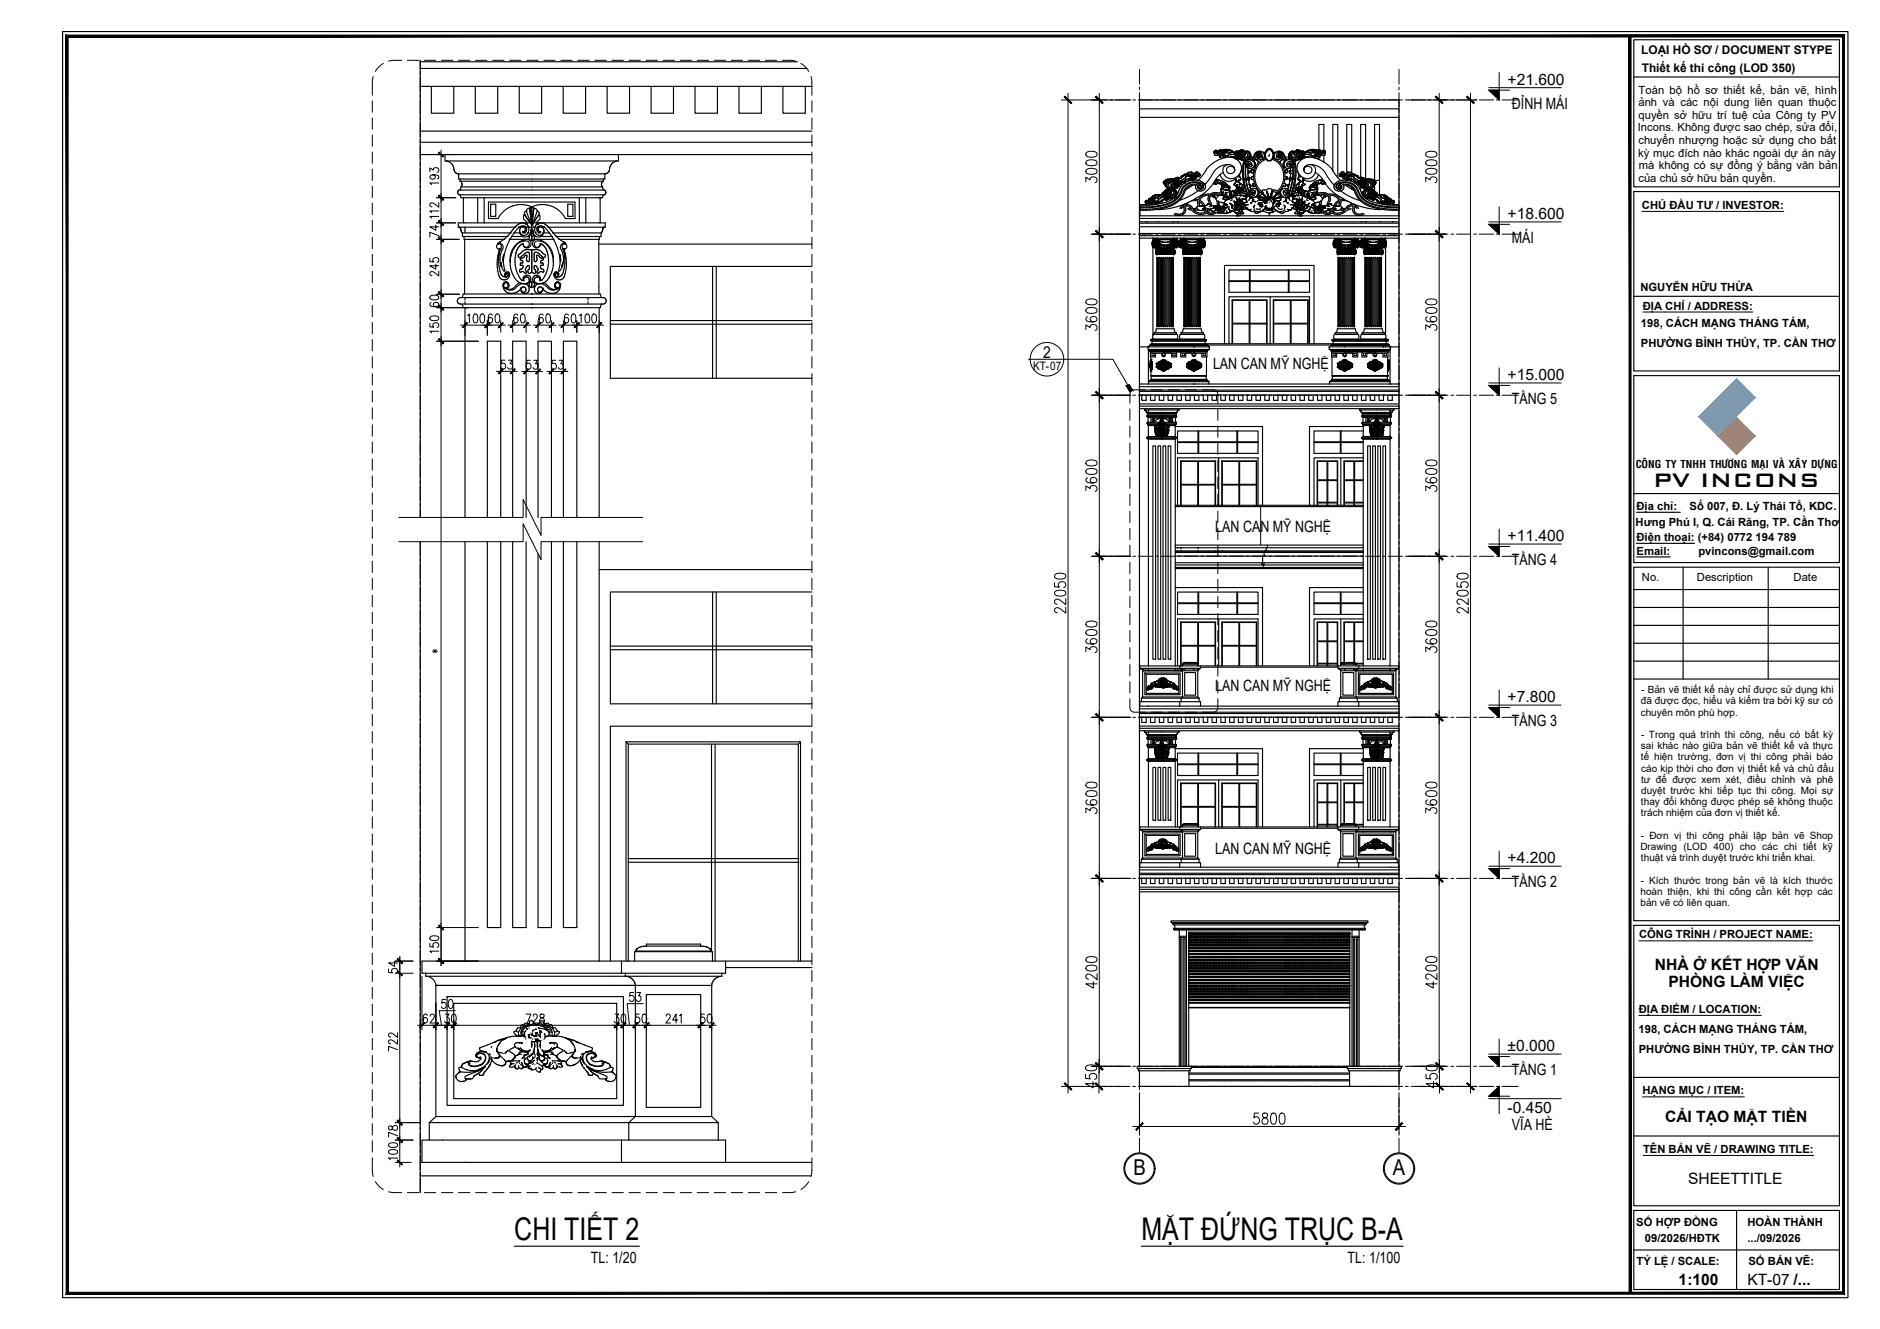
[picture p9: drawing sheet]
<svg xmlns="http://www.w3.org/2000/svg" width="420mm" height="297mm" viewBox="0 0 420 297" stroke-linecap="round" stroke-linejoin="round" font-family="sans-serif">
<defs><g id="words">
<g font-size="7">
<text x="114.9" y="277.1">CHI TIẾT 2</text>
<text x="255.1" y="277.1">MẶT ĐỨNG TRỤC B-A</text>
</g>
<g font-size="6.2">
<text x="246.2" y="42" transform="rotate(-90 246.2 42)">3000</text>
<text x="246.2" y="75.1" transform="rotate(-90 246.2 75.1)">3600</text>
<text x="246.2" y="111.1" transform="rotate(-90 246.2 111.1)">3600</text>
<text x="246.2" y="147.1" transform="rotate(-90 246.2 147.1)">3600</text>
<text x="246.2" y="183.1" transform="rotate(-90 246.2 183.1)">3600</text>
<text x="246.2" y="222.2" transform="rotate(-90 246.2 222.2)">4200</text>
</g>
<text font-size="5.8" x="369.4" y="108.9">PV INCONS</text>
<g font-size="5.7">
<text x="322.1" y="42" transform="rotate(-90 322.1 42)">3000</text>
<text x="322.1" y="75.1" transform="rotate(-90 322.1 75.1)">3600</text>
<text x="322.1" y="111.1" transform="rotate(-90 322.1 111.1)">3600</text>
<text x="239.2" y="138.3" transform="rotate(-90 239.2 138.3)">22050</text>
<text x="329.1" y="138.3" transform="rotate(-90 329.1 138.3)">22050</text>
<text x="322.1" y="147.1" transform="rotate(-90 322.1 147.1)">3600</text>
<text x="322.1" y="183.1" transform="rotate(-90 322.1 183.1)">3600</text>
<text x="322.1" y="222.2" transform="rotate(-90 322.1 222.2)">4200</text>
<text x="245.9" y="244.5" transform="rotate(-90 245.9 244.5)">450</text>
<text x="322.1" y="244.5" transform="rotate(-90 322.1 244.5)">450</text>
<text x="279" y="252.6">5800</text>
</g>
<g font-size="5.3">
<text x="103.4" y="73.4">100</text>
<text x="107.9" y="73.4">60</text>
<text x="113.6" y="73.4">60</text>
<text x="119.2" y="73.4">60</text>
<text x="124.9" y="73.4">60</text>
<text x="93.5" y="230">62</text>
<text x="98.1" y="230">30</text>
<text x="116.4" y="230">728</text>
<text x="136.2" y="230">30</text>
<text x="140.8" y="230">50</text>
<text x="155.2" y="230">50</text>
</g>
<g font-size="4.9">
<text x="98.8" y="42.7" transform="rotate(-90 98.8 42.7)">193</text>
<text x="98.8" y="50.1" transform="rotate(-90 98.8 50.1)">112</text>
<text x="98.8" y="54.3" transform="rotate(-90 98.8 54.3)">74</text>
<text x="98.8" y="62.8" transform="rotate(-90 98.8 62.8)">245</text>
<text x="98.8" y="69.8" transform="rotate(-90 98.8 69.8)">60</text>
<text x="98.8" y="75.5" transform="rotate(-90 98.8 75.5)">150</text>
<text x="110.8" y="83.6">53</text>
<text x="116.4" y="83.6">53</text>
<text x="122.1" y="83.6">53</text>
<text x="98.8" y="214.1" transform="rotate(-90 98.8 214.1)">150</text>
<text x="89.6" y="218.7" transform="rotate(-90 89.6 218.7)">54</text>
<text x="89.6" y="236" transform="rotate(-90 89.6 236)">722</text>
<text x="89.6" y="255.4" transform="rotate(-90 89.6 255.4)">78</text>
<text x="89.6" y="260.3" transform="rotate(-90 89.6 260.3)">100</text>
<text x="253.3" y="262.7">B</text>
<text x="311.3" y="262.7">A</text>
</g>
<text font-size="3.7" x="233.1" y="79.9">2</text>
<g font-size="3.5">
<text x="336.9" y="19">+21.600</text>
<text x="337.9" y="24.3">ĐỈNH MÁI</text>
<text x="336.9" y="49">+18.600</text>
<text x="337.9" y="54.3">MÁI</text>
<text x="271.1" y="82.5">LAN CAN MỸ NGHỆ</text>
<text x="336.9" y="85">+15.000</text>
<text x="337.9" y="90.3">TẦNG 5</text>
<text x="271.6" y="118.9">LAN CAN MỸ NGHỆ</text>
<text x="336.9" y="121">+11.400</text>
<text x="337.9" y="126.3">TẦNG 4</text>
<text x="95.2" y="147.1">*</text>
<text x="271.6" y="154.5">LAN CAN MỸ NGHỆ</text>
<text x="336.9" y="156.9">+7.800</text>
<text x="337.9" y="162.3">TẦNG 3</text>
<text x="271.6" y="190.8">LAN CAN MỸ NGHỆ</text>
<text x="336.9" y="193">+4.200</text>
<text x="337.9" y="198.3">TẦNG 2</text>
<text x="369.9" y="216.8">NHÀ Ở KẾT HỢP VĂN</text>
<text x="372.9" y="220.7">PHÒNG LÀM VIỆC</text>
<text x="336.9" y="234.9">±0.000</text>
<text x="337.9" y="240.3">TẦNG 1</text>
<text x="336.9" y="248.7">-0.450</text>
<text x="372.1" y="250.8">CẢI TẠO MẶT TIỀN</text>
<text x="337.9" y="252.6">VĨA HÈ</text>
<text x="377.3" y="264.7">SHEETTITLE</text>
<text x="132" y="282.3">TL: 1/20</text>
<text x="301.2" y="282.3">TL: 1/100</text>
<text x="375.2" y="287.2">1:100</text>
<text x="390.5" y="287.2">KT-07 /...</text>
</g>
<g font-size="2.7">
<text x="366.8" y="12">LOẠI HỒ SƠ / DOCUMENT STYPE</text>
<text x="366.9" y="16.2">Thiết kế thi công (LOD 350)</text>
</g>
<text font-size="2.6" x="230.9" y="82.6">KT-07</text>
<g font-size="2.5">
<text x="366.2" y="23.7">ảnh và các nội dung liên quan thuộc</text>
<text x="366.2" y="20.9">Toàn bộ hồ sơ thiết kế, bản vẽ, hình</text>
<text x="366" y="29.4">Incons. Không được sao chép, sửa đổi,</text>
<text x="366.2" y="26.6">quyền sở hữu trí tuệ của Công ty PV</text>
<text x="366.1" y="35">kỳ mục đích nào khác ngoài dự án này</text>
<text x="366.2" y="32.2">chuyển nhượng hoặc sử dụng cho bất</text>
<text x="366.2" y="40.6">của chủ sở hữu bản quyền.</text>
<text x="366.3" y="37.8">mà không có sự đồng ý bằng văn bản</text>
<text x="367" y="46.7">CHỦ ĐẦU TƯ / INVESTOR:</text>
<text x="366.6" y="65.1">NGUYỄN HỮU THỪA</text>
<text x="367.1" y="69.2">ĐỊA CHỈ / ADDRESS:</text>
<text x="366.7" y="73.2">198, CÁCH MẠNG THÁNG TÁM,</text>
<text x="366.7" y="77.5">PHƯỜNG BÌNH THỦY, TP. CẦN THƠ</text>
<text x="365.7" y="114">Địa chỉ:</text>
<text x="377.6" y="114">Số 007, Đ. Lý Thái Tổ, KDC.</text>
<text x="365.5" y="117.5">Hưng Phú I, Q. Cái Răng, TP. Cần Thơ</text>
<text x="365.7" y="120.9">Điện thoại: (+84) 0772 194 789</text>
<text x="365.7" y="123.9">Email:</text>
<text x="379.6" y="123.9">pvincons@gmail.com</text>
<text x="367" y="129.9">No.</text>
<text x="379.2" y="129.9">Description</text>
<text x="400.8" y="129.9">Date</text>
<text x="366.3" y="209.7">CÔNG TRÌNH / PROJECT NAME:</text>
<text x="366.3" y="226.4">ĐỊA ĐIỂM / LOCATION:</text>
<text x="366.2" y="230.9">198, CÁCH MẠNG THÁNG TÁM,</text>
<text x="366.2" y="235.3">PHƯỜNG BÌNH THỦY, TP. CẦN THƠ</text>
<text x="367.1" y="244.6">HẠNG MỤC / ITEM:</text>
<text x="367.2" y="257.7">TÊN BẢN VẼ / DRAWING TITLE:</text>
<text x="365.7" y="274">SỐ HỢP ĐỒNG</text>
<text x="390.5" y="274">HOÀN THÀNH</text>
<text x="367.6" y="277.7">09/2026/HĐTK</text>
<text x="390.5" y="277.7">.../09/2026</text>
<text x="365.7" y="282.7">TỶ LỆ / SCALE:</text>
<text x="390.8" y="282.7">SỐ BẢN VẼ:</text>
</g>
<g font-size="2.4">
<text x="365.6" y="104.7">COÂ</text>
<text x="368.4" y="104.7">NG TY TNHH THÖÔNG MAÏI VAØ XAÂ</text>
<text x="402.6" y="104.7">Y DÖÏNG</text>
</g>
<g font-size="2.2">
<text x="366.8" y="154.9">- Bản vẽ thiết kế này chỉ được sử dụng khi</text>
<text x="366.7" y="159.9">chuyên môn phù hợp.</text>
<text x="366.7" y="157.4">đã được đọc, hiểu và kiểm tra bởi kỹ sư có</text>
<text x="366.7" y="167.4">sai khác nào giữa bản vẽ thiết kế và thực</text>
<text x="366.8" y="164.9">- Trong quá trình thi công, nếu có bất kỳ</text>
<text x="366.7" y="170">tế hiện trường, đơn vị thi công phải báo</text>
<text x="366.8" y="172.5">cáo kịp thời cho đơn vị thiết kế và chủ đầu</text>
<text x="366.7" y="180">thay đổi không được phép sẽ không thuộc</text>
<text x="366.8" y="175">tư để được xem xét, điều chỉnh và phê</text>
<text x="366.8" y="177.5">duyệt trước khi tiếp tục thi công. Mọi sự</text>
<text x="366.7" y="182.5">trách nhiệm của đơn vị thiết kế.</text>
<text x="366.6" y="190">Drawing (LOD 400) cho các chi tiết kỹ</text>
<text x="366.7" y="187.5">- Đơn vị thi công phải lập bản vẽ Shop</text>
<text x="366.7" y="197.5">- Kích thước trong bản vẽ là kích thước</text>
<text x="366.7" y="192.5">thuật và trình duyệt trước khi triển khai.</text>
<text x="366.6" y="200">hoàn thiện, khi thi công cần kết hợp các</text>
<text x="366.6" y="202.5">bản vẽ có liên quan.</text>
</g>
</g></defs>
<!-- layer: - Text -->
<path d="M367 47.3h31.7M367.1 69.7h24.6M366.3 210.3h38.8M366.3 226.9h27.3M367.1 245.2h22.7M367.2 258.3h38.1" fill="none" stroke="#000" stroke-width=".22"/>
<!-- layer: - Sheet -->
<g fill="none" stroke="#000" stroke-width=".25">
<path d="M14 7.1h399v282.9h-399zM365.1 8.9h46v32.9h-46zM365.1 17.2h46M365.1 42.8h46v40.1h-46zM365.1 66.2h46M365.1 84h46v41.7h-46zM365.1 110.3h46M365.1 126.8h46v79h-46zM365.1 131.8h46M365.1 135.8h46M365.1 139.8h46M376.2 126.8v25"/>
<path d="M395.2 126.8v25M365.1 143.8h46M365.1 147.8h46M365.1 151.8h46M365.1 206.8h46v62.7h-46zM365.1 253.9h46M365.1 240.8h46M365.1 270.5h46v17.7h-46zM365.1 279.4h46M388.1 270.5v17.7"/>
</g>
<g fill="#000" stroke="#000" stroke-width=".22">
<path d="M14.8 7.8l.4 .5 397-.5zM15.2 8.3l397-.5-.4 .5zM412.2 7.8l-.4 .5 .4 281zM411.8 8.3l.4 281-.4-.5zM14.8 289.3h397.4l-.4-.5zM14.8 289.3l.4-.5h396.6zM14.8 7.8v281.5l.4-.5zM14.8 7.8l.4 .5v280.5z"/>
<path d="M364.1 8.1l.4 280.9v-280.9zM364.1 8.1l.4 280.9h-.4z"/>
</g>
<g fill="#599bd4" stroke="#599bd4" stroke-width=".22">
<path d="M388.1 84.7l4.2 4.1h-8.3z"/>
<path d="M383.8 89l4 4h-8z"/>
<path d="M384 88.8h8.3l-.2 .2z"/>
<path d="M379.8 93h8l.2 .1z"/>
<path d="M384 88.8l.1 .2h8zM384.1 89h8l-4 4z"/>
<path d="M379.8 93l-.2 .1h8.4zM379.6 93.1h8.4l-4.2 4.2z"/>
</g>
<path d="M388.1 93.3l4.2 4.2h-8.3zM384 97.5l4.1 4.1 4.2-4.1z" fill="#ed7c31" stroke="#ed7c31" stroke-width=".22"/>
<!-- layer: - Text -->
<path d="M365.7 114.5h9.8M365.7 121.4h13M365.7 124.5h7.6" fill="none" stroke="#000" stroke-width=".25"/>
<!-- layer: 0 -->
<g fill="none" stroke="#000" stroke-width=".25">
<path d="M93.9 13.5v102.2M93.9 15.3h86.4M93.9 13.8h84.3M93.9 19.3h87.6M96.4 19.3v6h5v-6M106.2 19.3v6h5v-6M116 19.3v6h5.1v-6M125.9 19.3v6h5v-6M135.7 19.3v6h5v-6M145.5 19.3v6h5v-6M155.3 19.3v6h5v-6M165.2 19.3v6h5v-6"/>
<path d="M175 19.3v6h5v-6M93.9 29.3h87.6M93.9 31.8h87.6M93.9 34.6h87.6M99.5 34.6v1.4M100.4 36.2a3 3 0 0 1 1.3 2.2l.3 .3 .5 .2v1.1h32.7v-1.1M102.5 38.9h32.7M137.9 36a2.3 2.3 0 0 0-1.8 2.3l-.4 .4-.5 .2M138.2 34.6v1.4h-38.4M254.7 26.2h58M254.7 24.3h58M261.6 40h-.6"/>
<path d="M262.3 40h-.6M262.4 40h-.1M262.4 40h.2M262.6 39.9l-.3 .1h.9M262.6 39.9l-.2 .1M262.9 39.7h.1M262.9 39.7l.1 .1v-.1M262.9 39.7l-.3 .2M263 39.7h.1M263 39.8l-.7 .2M263 39.7l.1 .1M263.1 39.8h.1"/>
<path d="M263.2 39.7l-.1 .1M263.2 39.6l.3 .3M263.2 39.6l-.1 .2M263.3 39.6h-.1M263.5 39.9l-.3 .2M264 39.8l-.1-.2-.4 .3M264 39.8l-.6 .3-.4-.1M264.1 39.3l-.2 .3 .1 .1M264.1 39.3h.1M264.2 39.3v.2M264.2 39.4v.1M264.2 39.5l-.2 .3"/>
<path d="M264.2 39.5h.1M264.8 38.9l.5 .1zM264.8 38.9l-.5 .5-.1-.1M264.8 39.1l-.5 .4 .2-.2M264.8 39.1l.2 .1M264.8 39.1l-.3 .2M264.9 39.2l.1 .1M265 39.2v.3M265 39.2l-.2-.1-.3 .2M265 39.5l-.1 .2 .2 .1-.2 .4 .1 .1-.2 .1M265.3 39a.59 .59 0 0 1 .9-.5l.1-.1 .5 .6M265.3 39l.1 .3"/>
<path d="M265.4 38.9l.4 .4-.3-.1zM265.4 39.3l.7 .1M265.4 39.3l-.4 .2M265.4 38.9h.1M265.6 38.9h.1M265.6 39.2l-.1-.1 .1 .1M265.7 39.1h.3zM265.7 39h.2zM265.7 39l-.1-.2 .1 .3M265.9 39.9l-.4 .6zM265.9 39.9l-.6 .2-.3 .4M265.9 39.9v.1"/>
<path d="M265.9 40h.1M265.9 39l.1 .1M265.9 39v-.2l.1 .4M266 39.8l-.1 .2M266 39.1v.1M266 39.2l-.1 .8M266.1 39.6v.1M266.1 38.5l.1 .1M266.2 39l.1 .3M266.2 38.6l.2 .3 .1 .7M266.3 39.3l-.2-.3 .2 .5M266.3 39.3v.2"/>
<path d="M266.3 39.3l-.1 .5 .1-.3M266.5 39.6l-.3 .6M266.8 39l-.1 .7M266.8 40h.1M266.8 40l-.2 .3M266.8 40l-.1 .2M267 39.3h.1M267 39.9h.2M267.1 39.8h.1M267.1 39.8h.3M267.1 39.5h.1M267.1 38.6l-.3 .4"/>
<path d="M267.1 38.6l.4-.2zM267.1 39.4l.3-.2 .3 .3M267.1 39.4l-.4 .6M267.2 39.9l-.4 .1M267.2 39.9h.1M267.2 39.8h.1M267.2 39.7l-.1 .1M267.2 39.9h-.2l-.5 .4M267.2 39.9l-.3 .1M267.2 38.8l-.2 .2M267.2 39.5l.2 .1zM267.3 39.8l-.1 .1"/>
<path d="M267.4 39.8h.1M267.4 38.9l-.2 .2M267.4 39.6v.2M267.5 38.9l-.3 .2M267.5 38.9l.1-.1-.3 .2-.4 .4 .3-.3M267.5 38.4h.2l.5 .7M267.5 38.9h.1M267.5 39.1h.1M267.6 39.1h.1M267.6 39.1l-.1 .1v-.1M267.6 39.1h-.1M267.7 39l-.1 .1"/>
<path d="M267.7 39h.1M267.7 39l.1 .2M267.8 39.2v.1M267.8 39.2l.2 .1M267.8 39.4l-.2-.1 .4 .1M267.8 39.4h.1M267.9 39v.2h.1M267.9 39l-.1-.3 .3 .4M267.9 39h.1M267.9 38.8l.2 .1M268 39.4l-.3 .1M268 39.2h.1"/>
<path d="M268 39.3l-.2 .1M268.1 39v.1M268.1 39.3l-.1 .1M268.1 39.3h-.1M268.1 39.1l-.1 .1M268.2 39.1l-.1 .2zM268.2 39.1l-.2 .2M268.2 39.1l-.1 .2M271.4 33.8v.8l.2 .1M271.4 34v.2M271.4 33.8l.2-.2zM271.4 33.9l.1 .4-.1-.2"/>
<path d="M271.5 33.8l-.1 .1M271.5 33.7l-.1 .1M271.6 33.8h.1M271.6 34l-.2 .1M271.6 34.7h.4zM271.6 33.8h.1l-.1 .2M271.6 33.8l-.2 .1M271.7 33.7l.1 .2M271.7 33.7h.2M271.7 33.7h-.2M271.7 33.7l-.3 .1M271.7 34.3l1-.2-.6 .2z"/>
<path d="M271.7 33.6l.3 .3-.1-.2M271.7 33.6l.4 .1M271.7 33.6l-.2 .1M271.8 34.1h.1M271.8 33.8v.1M271.8 34.3h.1M271.8 33.9v.2M271.9 34.1h.1M271.9 33.7v.1M271.9 34.1l.2-.1-.1 .1M272 34.1h.1M272.2 34.2l-.2 .1"/>
<path d="M272.4 34.4l-.3 .1M272.4 33.7v.2zM272.4 33.9l.1 .1M272.5 33.6l.3 .1M272.5 33.6l-.1 .1M272.5 33.5v.1M272.6 34.1h-.1M272.6 34.5l-.6 .2M272.6 34.5v.7h.2M272.6 33.7h.2M272.7 33.6l.1 .1M272.7 33.6h-.2"/>
<path d="M272.7 39a2.11 2.11 0 0 0 3.5 .9M272.7 33.6v.1M272.7 33.6h.1M272.7 33.5l.1 .2M272.7 33.5v.1M272.7 33.5h.3M272.7 33.5h.1M272.7 33.6h.4M272.8 35.1v.1M272.8 35.1l.1 .1M272.8 35.2l.4 .2M272.8 35.2h.1"/>
<path d="M273 34l-.4 .5M273 33.5l.1 .1M273.1 34.5v.3M273.2 34.1l-.4 1M273.2 33.7l-1 .4-.1-.4M273.3 34.9l.2 .1zM273.3 34.2l-.2 .3M273.3 34.2l-.2 .6v-.3M273.3 34.2l.2-.2-.4 .5M273.3 34.8v.1M273.3 34.7l.2 .2M273.3 34.6v.1"/>
<path d="M273.3 33.5h-.3M273.3 33.5l-.2 .1M273.4 38.5a2.02 2.02 0 0 0 1.9 1.5 2.02 2.02 0 0 0 1.9-1.5l.2-.3a1.33 1.33 0 0 0-.3 1.3M273.4 34.5l.5 .3M273.5 35v.1M273.5 35.1h.1M273.5 34.7l.2 .2v.3zM273.5 34.9v.2M273.6 34.2l-.1 .1M273.7 34.8v.2M273.7 35.1h.1M273.7 33.7l.4-.1 1.3 .2"/>
<path d="M273.7 33.7l-.5 .4M273.8 35.2h.1M273.8 34.1l.8-.4zM273.8 34h.1M273.8 34l-.2 .2-.4 .8 .1-.1M273.9 33.6l-.9 .4 .5-.3M273.9 34l-.2 .1M273.9 34h-.1M273.9 34v-.1l-.1 .2M273.9 34l-.1 .1M273.9 33.4l-1.1 .3M273.9 33.4h.5"/>
<path d="M273.9 33.4l-.6 .1M273.9 33.4l-.8 .2M273.9 33.6h.1M273.9 34.8h.4M273.9 34.8l-.1 .4M274.1 33.7v.1M274.2 33.6h-.3M274.3 34.8l-.1 .3v-.1M274.3 34.8v.3M274.4 33.4h.1M274.4 33.4l1 .3M274.5 33.4l.9 .3"/>
<path d="M274.6 36.8a1.29 1.29 0 0 0-1.2 1.7l-.9 .6a23 23 0 0 1-3.8 4.4l-.4 .2a17.8 17.8 0 0 1-9.6 3.2v-.1M274.6 36.8a4.1 4.1 0 0 0-3.9 2.6l-1.4 1.9M274.6 36.8l1 .4M274.7 33.6l.3 .1M274.8 33.6l.6 .2M275 34h.3M275 34l-.5 .2-.7-.1M275 34h.1M275 34l.2 .1M275 35.1h-.1M275.1 34.1l-.8 .7M275.3 34l-.2 .1h.2"/>
<path d="M275.3 34l.6 .3M275.4 35l-.3 .1M275.4 35v.2M275.4 33.8l.5 .3M275.4 35h.7M275.4 35.1h.1M275.4 33.7l.5 .4M275.4 34.5l-.5 .1a1.48 1.48 0 0 1 1.7 .3l-.6-.3M275.6 37.2l.2 .2zM275.6 34.5l.6 .2M275.8 37.4l.1 .6M275.8 37.5l.1 .5"/>
<path d="M275.9 34.3h.1M275.9 38v.2M275.9 35h.2M275.9 35.1h.3M275.9 35.1v.3M275.9 34.1l.7 .5M275.9 34.1l.4 .3M275.9 35.1l-.5 .1M276 34.3l.5 .5zM276 34.3l1.1 1M276.1 34h.1M276.1 34l-.2 .1"/>
<path d="M276.1 34h.2M276.1 35l.4 .2M276.1 35h.1M276.1 35.4a4.5 4.5 0 0 0-4.4 .7 7.4 7.4 0 0 0-3 3.2l-.9 1h-.2M276.1 35.4v.1M276.1 35.5a2.41 2.41 0 0 1 1.3 2.7M276.2 34h.1M276.2 34h-.1M276.2 40l-.1 .1M276.2 39.9h.1M276.2 33.9v.1M276.2 35.1h.1"/>
<path d="M276.2 35.1l.8 .4M276.2 35.4l-.1 .1M276.2 35.4v.1M276.2 35.5h.1M276.2 35.1h-.4M276.2 35.1l.3 .1M276.2 35.4h.1M276.2 35.3v.1M276.2 35.3v.2M276.2 35.5l.1 .1M276.2 35.5l.1-.1v.2M276.3 35.4l.7 .1"/>
<path d="M276.3 33.8l-.1 .1zM276.3 35.3l-.2 .1M276.3 35.3h-.1M276.3 33.8h.2zM276.3 34l.1 .1M276.3 34.4l.3 .2M276.4 34.1l.1 .1M276.5 35.2l1.1 .6M276.5 34v.2M276.5 34.2h-.1M276.5 34l-.1 .1M276.5 34l.2 .1"/>
<path d="M276.5 34.8l.6 .5M276.5 34.9h.1M276.5 34.8l.8 .7M276.6 34.6l.4 .5M276.6 34.8l.4 .3M276.7 35.5h.2M276.7 35.5h-.3M276.7 35.5l-.4 .1M276.7 39.4l-.1 .1M276.7 34.2l-.1 .1M276.7 34.2v.3M276.7 34.2l-.4 .2"/>
<path d="M276.7 34.1v.4M276.7 34.1v.1M276.7 34.5l.1 .4M276.8 33.8l-.1 .3M276.8 33.8h-.3M276.8 35.5h.1M276.8 33.6l-.1 .5M276.8 33.6l.3 .2-.1-.1M276.8 33.6v.2M276.8 33.6l.2 .1M276.8 34.9l.2 .3M276.9 35.1h.1"/>
<path d="M276.9 35.5h.1M276.9 33.7h.1M277 35.1h.1M277 35.1v.1M277 34.2v.3l.4 .8 .3 .3 .7 .1M277 35.5l.6 .3M277 35.2l.3 .3M277 35.2l.1 .1M277.1 39.5l.2 .4M277.1 39.5h-.5M277.1 33.9l-.1 .3M277.2 34.5l.1 .4"/>
<path d="M277.2 34.1a1 1 0 0 0 .4 1.2M277.2 34.1h.1M277.3 34.1l-.1 .4 .1-.4M277.3 39.9h.1M277.3 39.9l-.2 .4M277.3 34.9l.3 .4M277.3 35.5l.3 .2M277.3 33.8h.1M277.4 34.5l.2 .6M277.5 33.6h.1M277.5 33.5l-.5 .2M277.5 33.5h.1"/>
<path d="M277.5 33.5h.2M277.5 33.5l-.2 .1 .4 .1M277.5 34.1l.1 .1M277.5 34.1l-.1 .4M277.5 34h.1M277.5 34v.1M277.5 34l-.1-.2-.3 .1-.1 .3M277.5 34.1l.2 .1M277.6 33.5l.1 .1M277.6 34.2h.1M277.6 35.8l.7 .2M277.6 34.2l.2 .2-.1-.2"/>
<path d="M277.6 34.2l-.2 .3M277.6 35.9l.5 .1M277.6 35.7l.4 .2M277.6 35.7v.1M277.6 35.7l.5 .2M277.6 35.1h.5M277.6 33.5l.2 .1M277.6 33.5l.2 .2M277.7 33.9l-.2 .1M277.7 33.7v.2M277.7 33.9h.1M277.7 33.5l.1 .1"/>
<path d="M277.7 33.5l.2 .1M277.7 33.6l.1 .1M277.7 33.6l.1 .3-.2 .1h.1M277.8 34.4v.4zM277.8 36.6l-.1 1.5 .1 2M277.8 33.7h.1M277.8 33.6l.1 .1M277.8 33.6v.1M277.8 34.8l.4 .4 .6-.2M277.8 33.8v.1M277.8 33.6l.1 .1h-.1M277.8 33.6l.3 .3"/>
<path d="M277.9 33.6l.2 .3M277.9 33.6l.1 .2-.2-.1M277.9 33.6l.3 .3M278 35.9h.4M278.1 33.9l-.2 .2M278.1 36.1l-.3 .5h.2a1 1 0 0 1 1.2-.5M278.1 33.9h.1M278.1 36v.1M278.1 36h.2M278.2 34.6l.1 .1M278.3 34.2l-.2 .3 .2 .2M278.3 34.2h.6l.3 .5-.1 .3"/>
<path d="M278.3 34.5l-.1 .1M278.3 34.6h-.1M278.3 34.5v.2M278.3 34.4h.1M278.3 35.9l-.1 .1M278.4 36.7l-.4-.1v.6v2.9M278.4 35.9h-.1M278.4 33.8l-.3 .1M278.4 34.4h-.1M278.4 36.6h.1M278.4 37v3M278.4 34.3l-.1 .2"/>
<path d="M278.4 34.3l.4 .2v.5M278.4 36.5a.84 .84 0 0 0 .5 1.1M278.4 36.4v.1M278.4 37.1l.1 2.9M278.6 34.1l-.3 .1M278.6 36.3h.1M278.6 35.6l-.2 .1M278.6 33.8h.3M278.6 33.8l.4 .1M278.6 33.8h-.2M278.7 36.5h.1M278.8 40h.1z"/>
<path d="M278.8 35.7l-.4 .2M278.8 35.7l-.1 .1M278.8 35l-.3 .2a.6 .6 0 0 1-.9-.1M278.8 40h.1M278.8 39.7h.2M278.8 38.2h.1M278.9 38.8h.1M278.9 33.8h.1M278.9 40h.1M278.9 40h-.1M278.9 38.1h.1M278.9 35.7h.1"/>
<path d="M278.9 35.7l.9 .1M278.9 38.1l.2 .3M278.9 38.2l.2 .2M278.9 38.8h-.1M278.9 36.8h.1M278.9 38.3v.2M278.9 35.7h-.1M278.9 39.6h.1M278.9 38.8l.1 .8M278.9 36.5l-.1 .2 .1 .3M278.9 37.6v.6M278.9 33.9l.3 .1"/>
<path d="M279 36.4a.48 .48 0 0 0-.4 .7 .48 .48 0 0 0 .6 .2l.3-.1 .2-.3M279 36.7h.1M279 36.4v.1M279 33.9l.3 .1 .2 .6-.2-.3M279 39.7h.1M279 33.9l.1 .1M279 33.9h.1M279 36.5h.1M279 39.6l.1 .1M279 36.8h.1M279 39.9h.1M279 40h-.2"/>
<path d="M279 39.9v.1M279 40h.1M279 38.7l-.1 .1M279 36.5l.3 .2M279.1 36.7h.1M279.1 35.6h.1M279.1 36.8h.1M279.1 38.7l-.2 .1M279.1 36.7l-.1 .1M279.1 35.6l-.2 .1M279.1 36.1h.1M279.1 39.7v.5"/>
<path d="M279.1 38.6l-.1 .1M279.1 35l-.7 .7M279.1 35l-.3 .5M279.1 35.5v.1M279.1 35.5l-.3 .2M279.1 38.4v.2M279.1 38.6v.1M279.1 35.5h.1M279.2 35.5h.1M279.2 36.1l.3 .2 .3 .5M279.2 36.7h.1M279.2 34h.1"/>
<path d="M279.2 35.5v.1M279.2 34l.1 .3M279.2 36.7v.1M279.2 36.8h.1M279.2 36.7l-.1 .1M279.2 36.7h-.1M279.3 36.7h-.1M279.3 36.8h-.1M279.3 36.7h.1M279.3 36.7v.1M279.3 36.8h.1M279.3 35.3l-.1 .2"/>
<path d="M279.3 35.3h.1M279.3 37.2h.1M279.3 34.3l.1 .3M279.4 35.5h.1M279.4 35.3l.1 .4M279.4 35.4v.2M279.4 34.4v.2M279.4 35.6v.1M279.4 34.9h.1M279.4 34.9l-.3 .6M279.4 34.9l.1 .4M279.4 34.9l-.1 .4"/>
<path d="M279.4 34.6v.3M279.4 35.5v.1M279.4 34.6l.1 .1M279.5 35.6v.1M279.5 34.7l-.1 .2M279.5 35.6l-.1 .1M279.5 35v.3M279.5 34.6v.1M279.5 35.3v.3M279.5 35.3v.4M279.5 38.3l.1 .2M279.5 35.1h.6"/>
<path d="M279.5 34.6v.7M279.5 38.3l.1 .1M279.6 38.5l.2 .1M279.6 38.1l-.1 .2M279.6 38.4v.1M279.7 38.6h.1M279.7 38l-.1 .1M279.7 38h.4M279.7 37h.1M279.7 38h.3M279.7 36.9h.1M279.7 36.8v.1"/>
<path d="M279.7 36.8h.1M279.8 38.6h.2M279.8 39.5a.35 .35 0 0 0-.2 .3 .35 .35 0 0 0 .3 .3M279.8 35.8h.1M279.8 39.5l-.2 .4 .3 .2M279.8 35.8a.99 .99 0 0 1 .5 1.4 .99 .99 0 0 1-1.4 .4M279.9 35.9a.78 .78 0 0 1 .7 .6 .78 .78 0 0 1-.4 .8M279.9 35.5l-.4 .2M280 39.5h.1zM280 39.4l-.2 .1M280 39.5h-.1M280 37.5l.5 .1"/>
<path d="M280 38l.2 .2M280.1 38l.1 .2M280.1 37.3h.1M280.1 39.7h.1M280.2 38.4l-.2 .2M280.2 38.2v.2M280.5 35.6l-.2 .3M280.5 35.6h.1M280.5 35.6l-.1 .1M280.5 37.5v.1M280.5 35.6l.6 .3 .2 .3M280.6 34.2l-.8 1.6"/>
<path d="M280.6 35.6h.1M280.8 35.7l.5 .6M280.8 34.7l.3 .7M280.8 34.9l-.3 .7M280.8 34.8l-.3 .8M280.9 34.5l-.2-.2-.7 1.5M281 34.4h.1M281.1 34.3l-.3 .4M281.1 34.3h.1M281.1 34.6a.51 .51 0 0 0 .2 .7 .51 .51 0 0 0 .7-.3M281.1 35.4l.4 .2h.5M281.1 35.4l-.2 .4"/>
<path d="M281.1 34.6h.1M281.3 34.5h.1M281.3 34.8v.1M281.3 34.8h.1M281.3 34.2h.1M281.3 34.9h.1M281.3 34.7h.1M281.3 34.6h.1M281.4 34.6h.1M281.4 34.6l-.1 .2M281.4 34.5h.1M281.4 34.7h.1"/>
<path d="M281.4 34.4v.1M281.4 34.5v.1M281.5 34.7h.1M281.5 34.7v.1M281.5 33.8h.2M281.5 34.8h.1M281.5 34.5h.1M281.5 33.8l-.8 .2-.1 .2 .1 .1a.88 .88 0 0 1 1.1 0M281.5 34.5l.2 .3M281.5 34.5l-.4 .1M281.5 34.7h-.1M281.5 35.2h.1"/>
<path d="M281.6 34.8h.1M281.6 34.8h-.1M281.7 34.8h.1M281.7 34.8h-.1M281.7 34.2h.1M281.7 33.8h.1M281.8 33.8a.96 .96 0 0 1 .7 .7 .96 .96 0 0 1-.3 1M281.8 34.2h.1M281.8 34.3l.2 .2v.5M281.9 35.1h.1M282 35.6l.1 .1M282 35v.1"/>
<path d="M282 35h.1M282.2 35.6h.1M282.2 34l.6 .1M282.2 35.5v.1M282.2 35.5l.1 .1M282.2 35.5l-.2 .1M282.3 35.5l-.1 .1M282.4 35.5h.1M282.4 34.3l.3 .4M282.5 35.4l-.1 .1M282.6 34.1h.2M282.7 34.7h.1"/>
<path d="M282.7 34.7l.1 .3M282.8 35l.2 .6M282.8 35l-.2 .4M282.8 34.1h.1M282.8 35.3a4.1 4.1 0 0 0-2.7 4.3M282.9 34.1v.1M282.9 34.2h.1M282.9 35.3h.1M283 33.9h.1M283 35.6a4.2 4.2 0 0 0-1 7.2M283 33.7l-.3 1M283 35.6l.5 .4"/>
<path d="M283 33.8v.1M283 33.7h.1M283 33.7a.67 .67 0 0 1 .8-.5 .67 .67 0 0 1 .5 .7M283.1 35.6h-.1M283.1 33.7h.1M283.2 33.5l-.1 .1M283.2 33.6a.9 .9 0 0 1 1 .1 .9 .9 0 0 1 .3 1 .87 .87 0 0 1-.4 1 .87 .87 0 0 1-1-.2l-.3-.8 .1-.6zM283.2 33.5a.57 .57 0 0 1 1 .1M283.2 33.5h.1M283.4 34.9l.1 .1M283.7 33.3l-.7 .4M283.7 33.3l.6 .4 .3 1"/>
<path d="M283.7 33.3h.1M283.7 33.3v.1M283.7 34.5v.4M284.2 33.6h.1M284.2 33.6v.1M284.2 35.6h.1M284.2 33.7v.1M284.3 35.6a4.2 4.2 0 0 1 1.2 7.1M284.3 35.6l-.5 .4M284.3 33.9h.1M284.4 35.3h.1M284.4 34.1h.1"/>
<path d="M284.4 34.2h.1M284.5 34.1v.1M284.5 35.3a4.1 4.1 0 0 1 2.7 4.3M284.5 35.3l-.2 .3M284.5 34.1h.1M284.6 35h.1M284.6 35l.2 .5M284.6 35l-.1 .3M284.6 34.7v.3M284.6 34.7v.1M284.9 35.5h.1M284.9 35.9h.1"/>
<path d="M284.9 34.3l-.3 .4M285 35.5h.1M285.1 35.5l.2 .1M285.1 35.5v.1M285.2 35.5v.1M285.2 34l-.7 .1h.2M285.3 35h.1M285.3 35l.1 .1M285.3 35v.1M285.4 35.6l-.1 .1M285.4 35.1h.1M285.5 34.2h.1"/>
<path d="M285.6 34.2h.1M285.6 33.8a.96 .96 0 0 0-.8 .7 .96 .96 0 0 0 .3 1M285.7 34.8h.1M285.7 34.8h.2M285.8 34.8h.1M285.8 34.5l-.1 .3M285.8 34.5h.1M285.8 34.8h-.1M285.8 35.2h.1M285.8 34.7h.1M285.8 33.8h-.2M285.9 34.8h.1"/>
<path d="M285.9 34.8h-.1M285.9 34.5h.1M285.9 33.8l.7 .2 .2 .2-.1 .1a.79 .79 0 0 0-1-.2 .79 .79 0 0 0-.4 .9M285.9 33.8h-.3M285.9 34.7v.1M285.9 34.6v.1M285.9 34.7h.1M285.9 34.4v.1M286 34.6l.1 .2M286 34.5h.1M286 34.6h.1M286 34.7h.1"/>
<path d="M286 34.9h.1M286 34.4l-.2 .1M286 34.4l.3 .2M286.1 34.8h.1M286.1 34.2h.1M286.1 34.8l-.1 .1M286.1 34.5h.1M286.2 34.6h.1M286.2 35.4l.2 .4M286.3 34.6a.52 .52 0 0 1-.3 .6 .52 .52 0 0 1-.6-.1M286.3 35.4l-.5 .2h-.5M286.3 34.3l.2 .4"/>
<path d="M286.3 34.4h.1M286.4 34.5l.2-.2 .8 1.5M286.5 34.7l-.2 .7M286.5 34.8l.5 1.1M286.5 34.9l.3 .7M286.5 35.7l-.4 .6M286.7 35.6h.1M286.8 34.2l.7 1.6M286.8 37.5h.1M286.8 35.6h.1M286.8 35.6l-.4 .1-.4 .6M286.8 35.6l.1 .1"/>
<path d="M287.1 40l-.2 1.1M287.2 38.5l.4 .1M287.2 38.1v.4M287.2 37.3h.1M287.2 38.4l.3 .2M287.2 39.5h.1M287.2 35.1h.8M287.3 38l-.1 .1M287.4 37.5l-.5 .1M287.4 38h.2M287.4 39.4l.2 .1M287.4 39.5l.2 .1"/>
<path d="M287.4 39.4l-.2 .1M287.4 39.5h-.2M287.4 35.5l.5 .2M287.5 35.9a.78 .78 0 0 0-.7 .6 .78 .78 0 0 0 .4 .8h-.1M287.6 35.8h.1M287.6 36.9h.1M287.6 36.8v.1M287.6 36.8h.1M287.6 37h.1M287.6 38l.2 .2M287.6 39.5l.1 .1M287.6 38.6h.1"/>
<path d="M287.6 38h-.3M287.7 39.6v.3M287.7 39.9l-.2 .2M287.7 40l-.2 .1M287.7 39.6v.4M287.8 38.4l-.1 .1M287.8 38.4l-.3 .2M287.8 38.2v.2M288 34.6v.7M288 35.3l.1 .3M288 37.2h.1M288 36.8h.1"/>
<path d="M288.1 36.8h.1M288.1 36.7h.1M288.1 35.6h.1M288.1 35l-.1 .3M288.1 34.7v.2M288.1 34.6v.3M288.1 34.6h.1M288.1 35.5v.1M288.1 34.9h.1M288.1 39.9l.2 .4M288.1 34.9l.3 .6M288.1 34.9l-.1 .4"/>
<path d="M288.1 34.9l.2 .4M288.1 34.4v.2M288.1 35.5h.1M288.1 39.9l.1 .3 .3 .1M288.1 35.4v.2M288.1 35.3v.3M288.2 36.7h.1M288.2 36.8h.1M288.2 36.7l.1 .1M288.2 36.7v.1M288.2 36.1h.1M288.2 34.3l-.2 .3"/>
<path d="M288.2 38.4l.1 .3M288.2 34.3l-.1 .3M288.2 38.3v.1M288.3 35.3l.1 .2M288.3 35.3h-.2M288.3 36.8h.1M288.3 36.7h.1M288.3 38.7l.1 .1M288.3 36.8h-.1M288.3 38.7l.3 .1M288.3 36.5h.1M288.3 36.7v.1"/>
<path d="M288.3 40h.2M288.3 40h.1M288.4 36.8h.1M288.4 36.4v.1M288.4 39.9h-.1M288.4 34l-.2 .3M288.4 36.7h.1M288.4 39.7l-.3 .2M288.4 39.6l-.3 .3M288.4 36.6v.1M288.4 39.6h.1M288.4 39.7h.1"/>
<path d="M288.4 36.4l-.3 .3M288.4 36.4l.4 .3M288.4 36.5h.1M288.4 35.6v.1M288.4 35.5l-.1 .1M288.4 35.5h.1M288.4 35.5l.1 .1M288.4 35.5l.3 .2M288.4 35.5h-.1M288.4 35l.7 .7-.2-.1M288.4 35.7a1.05 1.05 0 0 0-1.4 .8 1.05 1.05 0 0 0 1.1 1.2l.3-.1M288.4 35l.4 .5"/>
<path d="M288.4 35.7h.3M288.4 40h.1M288.4 40h.2zM288.4 36.5l.1 .2-.1 .3M288.4 37.6v.6M288.4 38.2h.1M288.4 38.8h.1M288.4 38.3v.2M288.4 38.1l-.2 .3M288.4 38.8v.8M288.5 35.6h-.1M288.5 35.6l.2 .1"/>
<path d="M288.5 38.1h-.1M288.5 40h.1M288.5 33.9l-.1 .1M288.5 38.8h.1M288.5 39.7h.1M288.6 38.2h-.3M288.6 33.9h-.1M288.6 33.9l-.2 .1M288.6 33.9l-.3 .1-.3 .6M288.6 36.5h.1M288.7 33.8h.1M288.7 36.7v.1"/>
<path d="M288.7 35.7l.5 .3M288.7 36.3h.1M288.7 35.7l.5 .2M288.8 36.7a.59 .59 0 0 1-.5 .6 .59 .59 0 0 1-.7-.4M288.9 33.8l-.3 .1M288.9 33.8h-.2M288.9 33.8h.3M288.9 36.5a.84 .84 0 0 1-.5 1.1M288.9 36.4v.1M288.9 37.1v2.9M289 37l-.1 3M289 36.6h.1"/>
<path d="M289 34.1l.3 .1M289 36.7l.3-.1 .1 .6-.1 2.9M289.1 36v.1M289.1 34.3l.2 .2M289.1 34.3l-.4 .2v.5M289.2 34.4h.1M289.2 33.8l.3 .1M289.2 33.8l.2 .1M289.2 36h-.1M289.2 36h.1M289.2 36.1l.2 .5M289.3 34.5v.1"/>
<path d="M289.3 34.6h.1M289.3 34.5v.2M289.3 34.2h-.7l-.3 .5 .1 .3M289.3 34.2l.2 .3-.2 .2M289.3 34.6v.1M289.4 36.6a.92 .92 0 0 0-1-.6 .92 .92 0 0 0-.8 .8M289.4 36h-.3M289.4 36l-.3 .1M289.4 33.9h.1M289.4 35.1h.5M289.4 36.6h.1M289.5 33.9l.2 .2"/>
<path d="M289.5 35.9h.1M289.5 36.6l.1 1.5-.1 2M289.5 35.9h-.3M289.6 33.7l-.2 .2M289.7 33.7h-.1M289.7 33.6l-.1 .1M289.7 33.6l-.2 .3M289.7 33.7h.1M289.7 33.6v.1M289.7 34.8l-.4 .4-.6-.2M289.7 33.7l.1-.1-.2 .1M289.7 33.8v.1"/>
<path d="M289.8 34.4l-.1 .4zM289.8 33.6l-.1 .1M289.8 33.6l-.1 .3 .3 .1h-.2M289.8 33.5l-.1 .1M289.8 33.5l-.4 .4M289.8 33.7v.2M289.8 33.9h.1M289.8 33.7l.1 .2M289.9 33.9l.1 .1M289.9 33.5l-.2 .1M289.9 33.5l-.2 .2M289.9 35.7l-.4 .2"/>
<path d="M289.9 35.7l.1 .1M289.9 35.7l-.5 .2M289.9 38.2l.5 .9M290 35.9l-.6 .1M290 34.2l-.2 .2 .1-.2M290 34.2h.1M290 34.2h-.1M290 35.8l-.8 .2M290 33.5l-.2 .1M290 34.1l-.1 .1M290 34.1v.1M290 34h.1"/>
<path d="M290 34v.1M290 34.1l.1 .4-.1-.3M290 39.9h.1M290 39.9l.2 .4M290.1 33.5l.4 .2M290.1 33.5h-.2M290.1 33.5h-.3M290.1 33.5l.1 .1-.4 .1M290.1 33.6h.1M290.1 34.5a.73 .73 0 0 1-.5 .8 .73 .73 0 0 1-.9-.3M290.2 33.8h-.1M290.2 39.5h.5"/>
<path d="M290.2 35.5l-.3 .2M290.3 39.5l-.3 .4M290.3 34.9l-.3 .4M290.3 34.1l.1 .4zM290.3 34.1a1 1 0 0 1-.3 1.2M290.4 34.5l-.1 .4M290.4 39.1l-.2 .4M290.4 33.9l.2 .3-.1-.3-.3-.1-.2 .2M290.4 35.3l-.2 .2M290.5 35.2l-.3 .3M290.5 35.2l-.1 .1M290.5 35.5l-.5 .3"/>
<path d="M290.6 34.2v.3l-.4 .8-.4 .3-.7 .1M290.6 35.1l-.1 .1M290.6 35.1h.1M290.6 33.7h.1M290.6 35.5h.5M290.6 39.4l.1 .1M290.6 35.5h-.1M290.7 35.1h.1M290.7 34.9l-.2 .3M290.7 33.6l.1 .5M290.7 33.6l-.2 .2v-.1M290.7 33.6l.1 .2"/>
<path d="M290.7 33.6l-.2 .1M290.8 35.5h-.2M290.8 33.8v.3M290.8 33.8h.2M290.8 34.5l-.1 .4M290.8 34.1v.4M290.8 34.1v.1M290.8 34.2l.1 .1M290.8 34.2v.3M290.8 34.2l.4 .2M291 34.6l-.4 .5M291 34.8l-.4 .3"/>
<path d="M291 34.8l.6-.5zM291 34.8l-.6 .5M291 34.9h.1M291.1 34.8l-.7 .5M291.1 34v.2M291.1 35.2l-1.1 .6M291.1 34l-.3 .1M291.1 34l.1 .1M291.1 39.9h.1M291.2 40v.2M291.2 34.1l-.1 .1M291.2 34.4l-.2 .2"/>
<path d="M291.3 34l-.1 .1M291.3 33.8l.1 .1M291.3 33.8h-.3M291.3 35.3l.1 .1M291.3 35.3h.1M291.3 35.4h.1M291.3 35.4l-.8 .1M291.3 35.1h.4M291.3 35.1l-.2 .1M291.3 35.3v.1M291.3 35.1h.1M291.3 35.1l-.8 .4"/>
<path d="M291.4 33.9v.1M291.4 34h-.1M291.4 34h.1M291.4 38v.2M291.5 35h-.1M291.5 34l.1 .1M291.5 34h-.2M291.5 35h.7M291.5 35l-.4 .2M291.5 37.5l-.1 .5M291.5 34.6l-.5 .3M291.5 37.5h.1"/>
<path d="M291.6 37.4l-.1 .1M291.6 34.3l-1.2 1M291.6 34.1l-.6 .5M291.6 34.1l-.4 .3M291.6 35.1h-.3M291.6 35.1l.1 .2M291.6 35h-.1M291.6 35.1l.4 .1M291.6 34.3h.1M291.6 37.3l.1-.1-.1 .2zM291.9 34.5l-.6 .2M292 35.2a6.6 6.6 0 0 1 5.9 3"/>
<path d="M292 35.2a2.52 2.52 0 0 0-2.1 3M292.1 34.5l.5 .1a1.48 1.48 0 0 0-1.6 .3M292.1 35.1h.1M292.1 33.7l-.5 .4M292.2 35l.2 .1M292.2 35l-.1 .1zM292.2 33.8l-.6 .3M292.2 34h.4M292.2 34l-.6 .3M292.2 34h.2M292.4 34l-.1 .1M292.4 34.1l.8 .7"/>
<path d="M292.6 35.1h.1M292.6 34l.5 .2 .6-.1-.7-.4 .7 .4M292.6 34h-.2M292.6 34l-.3 .1M292.7 36.8a4.1 4.1 0 0 1 3.9 2.6l1.6 2M292.7 36.8l-1 .4M292.7 36.8a1.51 1.51 0 0 1 1.3 1.3 1.51 1.51 0 0 1-.9 1.6 2.19 2.19 0 0 1-3.2-1.5M292.7 33.6h.7l.4 .1M292.7 33.6l-.5 .2M292.7 33.6h.1M292.8 33.6l-.2 .1M293.1 33.4l-1 .3"/>
<path d="M293.1 33.4h.1M293.2 34.8l.1 .4M293.3 35v.1M293.3 33.6h.4M293.5 33.7l-.1 .1M293.6 33.6h.1M293.6 34.8l.1 .4M293.6 34.8h-.4M293.7 33.4l1 .3M293.7 33.4h-.6M293.7 33.4l.5 .1M293.7 33.4l.8 .2"/>
<path d="M293.7 34l.2 .1M293.7 34l-.1-.1 .1 .2M293.7 34h.1M293.7 34v.1M293.7 33.6l.8 .4M293.7 35.2l.1 .1M293.7 35.2h-.1M293.7 34l.3 .2 .3 .8v-.1M293.8 33.7l.6 .4M293.9 34.8v.4l-.1-.3 .2-.2-.1 .1M293.9 35.1h.1M293.9 38.5l.9 .6 .8 1"/>
<path d="M294 34.2l.1 .1M294 34.9v.2M294 34l.4 .5zM294 35.1h.1M294.1 34.8l.2-.1-.3 .2zM294.1 33.7l.4 .3M294.1 35l-.1 .1M294.1 34.9h.2zM294.1 34.5l-.5 .3M294.2 33.5h.3M294.2 33.5l.3 .1M294.2 34.6l.1 .1"/>
<path d="M294.3 34.2l.2 .6M294.3 34.8v.1M294.3 33.7l1.1 .4M294.4 34.1l.4 1M294.5 33.5v.1M294.5 34a1.03 1.03 0 0 1 .5 1.2h-.3M294.6 39a2.1 2.1 0 0 1-3.5 .9M294.7 35.2l-.5 .2M294.7 35.2h.1M294.8 33.6h.1M294.8 33.5v-5.7h1.1v5.8M294.8 35.1v.5"/>
<path d="M294.8 33.7l.1-.1zM294.8 35.1l-.1 .1M294.8 33.6h-.3M294.8 33.6h-.1M294.8 33.6l-.1 .1M294.8 33.5v.1M294.8 33.5h.1M294.8 33.5h-.3M294.9 33.5v.1M294.9 33.6v.1M294.9 33.6h.1M294.9 34.1l.9 .2h-.4z"/>
<path d="M294.9 33.7h-.1M295 34.5l.6 .2zM295 34.1h.1M295 33.5l.1 .1M295.1 33.6l-.3 .1M295.1 33.6l.1 .1M295.1 33.9l-.1 .1 .4 .1M295.2 33.7l-.1 .2zM295.2 34.4l.3 .1M295.3 34.2l.3 .1M295.5 34.1h.1M295.6 34.1l-.2-.1 .3 .1"/>
<path d="M295.6 34.7h.3M295.6 34.1h.1M295.7 34.1h.1M295.7 34.1h-.1M295.7 33.8v.1M295.7 34.3h.1M295.7 33.9l.1 .2M295.8 33.8l-.1 .1M295.8 34.1h.1M295.8 34.1h-.1M295.8 33.6a.4 .4 0 0 0-.4 .5M295.8 33.6l-.2 .3v-.2"/>
<path d="M295.8 33.6l-.3 .1M295.8 33.6h.2M295.9 34.7v1.5M295.9 33.7l-.2 .2M295.9 33.7h-.3M295.9 33.7h.1M295.9 33.7l.3 .1M295.9 33.8h-.1l.2 .2M295.9 33.8l.3 .3-.1 .2v-.2M295.9 33.8h.1M295.9 34.7h-.3M295.9 34.7h.1"/>
<path d="M296 34l.1 .1M296 33.6l.2 .2M296 33.6v.1M296 33.7l.2 .1M296.1 33.8v.1M296.2 34l-.1 .2M296.2 33.8v.8l-.3 .1M297.9 38.2v-10.4h1.1v11.9M297.9 38.2l1.7 2.2M299.3 39.1l.1 .2M299.3 39.1l.2 .2M299.4 39.3l.1 .1"/>
<path d="M299.4 39.3h.1M299.4 39.1l.1 .1M299.4 39v.1M299.5 39.2h.1M299.5 39.3l.2 .1M299.5 39.3l.3 .1M299.5 39.4l.4 .1 .3-.3 .2 .3M299.5 39.4l.4 .1M299.6 38.9l.1-.2-.3 .4M299.6 38.9v.1M299.6 38.8l-.1 .1M299.6 39l.1 .2h-.2"/>
<path d="M299.8 39.4l.1-.1-.4 .1M299.8 39.4h.1M299.8 39.2l-.1 .1M299.8 39.2l-.3 .1M299.8 39h.1M299.8 39l.2 .1M299.8 39v.2M299.9 38.8l.4 .2 .3 .4zM300 39.1h.1M300 39.1l.1 .1v-.1M300 38.9h.1M300.1 38.4l.3 .2z"/>
<path d="M300.1 38.4h-.3l-.5 .7M300.1 38.9h.1M300.2 39.6v.2M300.2 39.8h.3M300.2 38.9l.2 .2M300.2 39.8h.1M300.2 39.5h.1M300.2 39.8l.1 .1M300.3 39.5h.1M300.3 39.9h.1M300.3 38.8l.2 .2M300.3 39.9h.2l.5 .4"/>
<path d="M300.3 39.9l.3 .1M300.4 39.8h.1zM300.4 39.7l.1 .1M300.4 39.9l.3 .1M300.4 39.9h-.1M300.4 39.8h.1M300.4 38.6l.4 .4zM300.4 39.4l.5 .6M300.5 39.9h-.1M300.5 39.3h.1M300.7 40h-.1M300.7 40l.3 .3"/>
<path d="M300.7 40l.2 .2M300.9 39.7l.2 .4M300.9 39.7l.4 .6M301 38.6l-.2 .4 .1 .7M301.1 39.6l.2 .6M301.3 39.3v.5zM301.3 38.6l-.2 .3v.7M301.4 39l-.2 .5M301.4 38.5h.1a.57 .57 0 0 1 .8 .5M301.4 38.5l-.2-.1-.2 .2M301.4 38.5l-.1 .1M301.4 38.5h.1"/>
<path d="M301.5 38.5l-.2 .1M301.5 39.6v.1M301.5 39.8l.1 .2M301.5 39.1v.1M301.5 39.1h.4zM301.6 39h.2zM301.6 39v.1M301.6 39l.1-.2-.2 .9 .1 .3M301.6 40h.1M301.7 39.9l.2 .4M301.7 39.9l-.1 .2v-.1M301.7 39.9l-.1 .1"/>
<path d="M301.8 39l.2-.2-.1 .3M301.9 39.2l-.2 .1 .3-.1 .1-.3-.2 .3M301.9 38.9h.1M302.1 38.6v-10.8h-1.1v10.8M302.1 39.3v.7M302.1 38.9h.1M302.1 39.3l.4 .2M302.1 39.3l-.6 .1M302.3 39l.4-.1zM302.3 39l-.2 .3M302.5 39.5h.1M302.5 39.5l.2 .9"/>
<path d="M302.6 39.2l-.1 .3M302.6 39.2l.1-.1 .4 .2M302.6 39.2l-.1 .1M302.7 38.9l.6 .5v-.1M302.7 39.1l.5 .4-.1-.2M302.7 39.1l-.2 .1M302.7 39.1l.4 .2M302.9 39.9l.4 .3zM303.3 39.5l.2 .3M303.3 39.5h.1M303.3 39.3v.2M303.3 39.3h.1"/>
<path d="M303.4 39.4l-.1 .1M303.4 39.3l-.1 .2M303.4 39.3l.3 .3-.2 .1M303.4 39.3h-.1M303.5 39.8l.2-.2 .3 .3M303.5 39.8l.6 .3M304 39.9l.3 .1M304.1 39.8v-12h1.1v12.2M304.3 39.6h.1M304.3 39.6l-.3 .3M304.4 39.6l.1 .2M304.4 39.7l.1 .2"/>
<path d="M304.5 39.8v.1M304.5 39.8h.1M304.5 39.7v.1M304.5 39.8l.7 .2-.3-.1M304.6 39.7h-.1M304.6 39.7h.1M304.6 39.7l-.1 .1 .1-.1M304.6 39.7l.5 .3M305.1 40h-.1M305.1 40h.1M305.2 40h.1M305.2 40h.7"/>
<path d="M305.2 40h-.9M305.9 40h.6M102.4 42.6l.2-.1h32.5l.1 .1a.58 .58 0 0 1-.1 .9h-32.5l-.3-.4zM102.5 50.8l.4 .2 .4 1.1M102.8 40.5l.3 .2a.77 .77 0 0 1-.1 1.1l-.2 .7M102.8 40v.5M102.8 40.5h32.1M102.8 43.5l.2 .7h3.8M103 41.8h31.7M103.3 52.1v.8h.4M103.3 52.1h10.9M103.6 44.2l-.1 5.6"/>
<path d="M103.7 52.9h9.7M103.7 52.9v.6h9M103.9 53.5l-.1 12.2M103.9 50.8v.2M103.9 51.1v.2M103.9 51.4v.2M103.9 51.7v.3M106.8 44.2v5.6M108.2 44.2v5.6M109.2 45.2h19.3v3.6h-2.1a5.8 5.8 0 0 0-7.6-2.6 5.8 5.8 0 0 0-7.5 2.6h-2.1zM109.7 45.6h1.1v2.8h-1.2zM111.3 54.4h.1"/>
<path d="M111.4 54.3l.4-.2zM111.4 54.3v.1M111.4 54.4v.1M111.4 54.4h.1M111.4 54.5a.57 .57 0 0 0-.4 .8 .57 .57 0 0 0 .8 .3M111.4 54.5a.58 .58 0 0 1 .6 .4 .58 .58 0 0 1-.2 .7M111.4 54.5h.1M111.5 54.3l-.2 .1M111.5 56.3a8.3 8.3 0 0 0 .3 5.9 1.14 1.14 0 0 0 1.5 .2 1.14 1.14 0 0 0 .4-1.4l-.3-.2-.5 .3M111.5 54.4h-.2M111.5 54.4h.1M111.5 54.4l-.1 .1"/>
<path d="M111.5 54.4a.88 .88 0 0 1 .9 .5 .88 .88 0 0 1-.2 1 4.6 4.6 0 0 0-.1 3.7M111.6 54.2h.1M111.6 56.3v.2a7.3 7.3 0 0 0 .7 5.2l.8 .2M111.6 55.8v.1M111.7 55.6l-.1 .4M111.7 54.3l-.2 .1M111.7 55.6h.1M111.7 54.2v.1M111.7 55.6l.1 .1M111.7 55.7h.1M111.7 55.7l-.1 .3M111.8 55.7l-.1 .1"/>
<path d="M111.8 55.7h.1M111.8 55.6v.1M111.8 55.6h.1M111.8 55.6l.1 .1M111.8 55.7l-.5 2.1 .3-1.8M111.9 55.7h-.1M111.9 55.7l-.3 .3M111.9 58.7l.2 .9M111.9 58.7h.1M111.9 58.7l.3 .8-.1 .1M112.5 58.3l.3 2.3h-.2l-.5-1M112.5 57.1v1.2h-.1z"/>
<path d="M112.6 56.9l-.1 .2zM112.6 56.9h.1M112.8 53.5h.1M113.4 52.9h.1M113.8 53.5h4.5M114 58.6a4.9 4.9 0 0 0 2.2 4.6M114.3 52.9h2.5M114.8 52.1h.1M114.9 52.1h1.3M115.3 54.6a3.1 3.1 0 0 1 2.8-1 .91 .91 0 0 1 .4 1.4 .91 .91 0 0 1-1.5-.1l-.1-.2a.71 .71 0 0 0 1 .4 .71 .71 0 0 0 .4-.9 .71 .71 0 0 0-1-.3l-.8 .1a3.3 3.3 0 0 0-2.1 2.4l-.4 2.2a4.9 4.9 0 0 1 1.3-4zM115.8 50.8h.9M116 50.8a12.5 12.5 0 0 0-3.5 7.5"/>
<path d="M116 50.8a.91 .91 0 0 1 1.3-.3 .91 .91 0 0 1 .2 1.3l-.2 .2h-.3M116 50.8h.1M116.1 51.6l.1 .5M116.2 52.1a1.2 1.2 0 0 0 1.1 .9 1.2 1.2 0 0 0 1.2-.9M116.2 52.1h.2M116.5 50.8l-.4 .8M116.5 50.8l.5-.2 .4 .5M116.5 50.8h.1M116.7 49.8a4.9 4.9 0 0 0-2.9 2.6l-1.1 1-1.2 .8M116.8 51.7h.1M116.9 51.7l.1 .1M116.9 52.1h.6"/>
<path d="M116.9 49.8a1.43 1.43 0 0 1 1.3 1.3 1.43 1.43 0 0 1-1.1 1.5 .99 .99 0 0 1-1-1M116.9 54.5v.2M116.9 54.5a2.44 2.44 0 0 0-1.6 2.1 7 7 0 0 0 1.2 6l.4 .1M117 50.8h.7M117 54.4l-.1 .1M117 51.8v.2l-.2-.2M117.2 48v-.5l.4-.3 1 2.6M117.2 48h.1M117.2 48l1.3 1.8M117.4 51.4l-.4 .4M117.4 51.4h.1M117.4 51.1v.3"/>
<path d="M117.4 51.1h.1M117.5 50.1h.1M117.6 47.2h.1M117.7 47.2h-.1M117.7 50.8h.1M117.8 52.1h.2M117.9 52.9h.4M117.9 49.8l-.1-.1a1.41 1.41 0 0 1-.8-1.2l.2-.5 1.2 1.8M118 50.8h1.7M118 52.1h.1M118.3 53.5l.5 .3M118.3 46.6l-.4 .1-.3 .5"/>
<path d="M118.3 46.6h.1M118.4 46.5l.4 3.3M118.4 46.6l.4 3.7M118.4 46.6h.1M118.4 46.6h-.1M118.4 50.8h.1M118.4 46.6l.4 3.3 .5-3.3M118.5 52.1h.1M118.6 52.1l-.4 .9 .1 .5M118.6 51.4v.7M118.6 51.4l-.1 .7M118.6 51.4h.1"/>
<path d="M118.6 49.8l.2 .5M118.6 49.8h-16.2v1h12.9M118.8 49.8v.5M118.8 49.8h.1M118.8 50.3h.1M118.8 50.3v.1M118.8 50.4h.1M118.8 46.3l.5 .3M118.8 55.8a2.29 2.29 0 0 1 2.7 1 .42 .42 0 0 1 .4 .4 .42 .42 0 0 1-.4 .4 .42 .42 0 0 1-.4-.3 1.59 1.59 0 0 0-1.7-.8v1.6l.1 .4a.87 .87 0 0 0 .4-1.3l.3-.1a1.45 1.45 0 0 0 1.2 .7 .4 .4 0 0 1-.5 .4v.6l.3-.1 .2 .6a.48 .48 0 0 0-.7 .3 .48 .48 0 0 0 .6 .5l.2 .1a.37 .37 0 0 1-.2 .7l-.2-.2a.42 .42 0 0 0-.6 .3l-.4 .1a.43 .43 0 0 1 .2-.7l-.1-.4-.5-.7-.3 .2v.6a.56 .56 0 0 1 .3 .5 .56 .56 0 0 1-.4 .5l-.4-.2M118.8 46.3l-.4 .2M118.8 55.8a2.3 2.3 0 0 0-2.6 1 .42 .42 0 0 0-.4 .4 .42 .42 0 0 0 .4 .4 .42 .42 0 0 0 .4-.3 1.59 1.59 0 0 1 1.7-.8v1.6l-.1 .4a.87 .87 0 0 1-.4-1.3l-.3-.1a1.49 1.49 0 0 1-1.2 .7 .4 .4 0 0 0 .5 .4v.6l-.4-.1-.1 .6a.47 .47 0 0 1 .7 .3 .47 .47 0 0 1-.6 .5l-.2 .1a.37 .37 0 0 0 .2 .7l.2-.2a.42 .42 0 0 1 .6 .3l.4 .1a.43 .43 0 0 0-.2-.7l.1-.4 .5-.7 .3 .2-.1 .8a.43 .43 0 0 0-.2 .6 .43 .43 0 0 0 .7 0h.1M118.8 52.9h.1"/>
<path d="M118.8 53.5h.1M118.8 52.1h.1M118.9 50.4h.1M118.8 52v1.8M118.8 46.3v4.1M118.8 50.8v.2M118.8 51.1v2.7M118.8 55.8v5.1M118.8 55.8l.1 .1M118.9 50.3h.1M118.9 50.3v.1M118.9 49.8h.1"/>
<path d="M119.1 49.8h16.2v1h-12.9M119.1 51.4v.6M119.1 52h.1M119.1 51.4l.1 .7M119.1 52v.1M119.1 52.1l.3 .9v.5M119.1 52.1h.1M119.2 49.8l1.3-1.8v-.5l-.3-.3-1.3 3.1M119.2 53.8l.3-.2a1.83 1.83 0 0 1 2 .4 4.7 4.7 0 0 1 2.2 4.6 4.8 4.8 0 0 0-2.4-4.5l-.5-.2a.85 .85 0 0 0-1 0 .85 .85 0 0 0-.4 .9 .67 .67 0 0 0 .7 .5 .67 .67 0 0 0 .6-.6 .9 .9 0 0 1-1.2 .5 .9 .9 0 0 1-.3-1.4zM119.2 49.8l1.3-1.8 .2 .5a1.35 1.35 0 0 1-.8 1.2l-.1 .1M119.3 50.8h-.1M119.3 46.6l-.5 3.7"/>
<path d="M119.3 46.6l.5 .1 .2 .5M119.3 46.6l-.4 3.7M119.3 53.5h4.5M119.4 53.5l-.6 .3M119.4 52.9h.4M119.7 52.1h.1M120 50.8h.6M120.1 50h.1M120.1 50.1h.1M120.2 50.1h.1M120.2 52.1h.6M120.3 51.1v.3"/>
<path d="M120.3 51.1a.66 .66 0 0 1 .8-.5 .66 .66 0 0 1 .4 .8v.7M120.3 51.1h.1M120.3 51.4l.4 .4M120.3 51.4h.1M120.7 51.8v.2l.1-.1M120.7 50.8h.1M120.7 54.4l.1 .1M120.8 54.5l-.1 .2M120.8 54.5h.1a3.6 3.6 0 0 1 1.7 3.7 6.2 6.2 0 0 1-1.6 4.4l-.2 .1M120.8 49.8a1.43 1.43 0 0 0-1.3 1.3 1.43 1.43 0 0 0 1 1.5 1.01 1.01 0 0 0 1.1-1M120.8 51.7l-.1 .1M120.8 52.9h2.6"/>
<path d="M120.9 51.8l-.1 .1M120.9 50.8h.9M120.9 49.8a4.9 4.9 0 0 1 3 2.6l1.1 1 1.1 .8M121.3 52.1h.1M121.5 52.1a1.21 1.21 0 0 1-1.2 .9 1.21 1.21 0 0 1-1.1-.9M121.5 52.1h1.3M121.6 50.8a.91 .91 0 0 0-1.2-.3 .91 .91 0 0 0-.3 1.2l.3 .3h.3M121.6 50.8h.1M121.7 50.8a12.4 12.4 0 0 1 3.5 7.5h.1l-.1-1.2a8.6 8.6 0 0 1-.4 3.4l.3 .1 .5-1M123.4 52.9h.1M123.4 52.1h.1M123.6 52.1h10.7"/>
<path d="M123.7 58.6a4.9 4.9 0 0 1-2.2 4.6M125.1 56.9v.1M125.1 56.9h.1M125.1 56.9l.1 .2M125.1 57l.1 .1M125.8 58.7l-.2 .9M125.8 58.7l-.3 .8 .1 .1M125.8 58.7h-.1M125.8 55.7h.1M125.9 55.6h.1M125.9 55.6l-.1 .1M125.9 55.6v.2"/>
<path d="M125.9 54.1l.4 .2zM125.9 55.7l.2 .3-.3-.3M126 54.2v.1M126 55.6h.1M126 55.6l-.1 .1M126 54.3l.2 .1M126 55.6l.4 2.2-.6-2.1M126 55.8l.1 .1M126 54.2h.1M126 56.3l.1 .2a7.1 7.1 0 0 1-.7 5.2l-.8 .2M126.2 54.4a.87 .87 0 0 0-.9 .5 .87 .87 0 0 0 .2 1 4.6 4.6 0 0 1 .1 3.7M126.2 54.4h.1"/>
<path d="M126.2 54.4l.1 .1M126.2 56.3a8.3 8.3 0 0 1-.3 5.9 1.13 1.13 0 0 1-1.6 .2 1.13 1.13 0 0 1-.3-1.5l.4-.1 .4 .3M126.2 54.3h.1M126.2 54.4h.2M126.2 54.3l.2 .1M126.3 54.5a.57 .57 0 0 1 .4 .8 .57 .57 0 0 1-.8 .3M126.3 54.5a.58 .58 0 0 0-.7 .4 .58 .58 0 0 0 .3 .7M126.3 54.4h.1M126.3 54.4v.1M126.3 54.3v.1M126.3 54.3h.1M126.4 54.4h.1"/>
<path d="M126.9 45.6h1.1v2.8h-1.1zM129.5 44.2v5.6M130.9 44.2v5.6M133.8 44.2h.1M133.8 54.6h47.7M133.8 53.5v12.2M134 52.9v.6h-9.1M134.1 44.2v5.6M134.3 44.2h.1M134.3 52.1v.8h-10.1M134.7 41.8l.1 .7M134.8 43.5l-.2 .7h-27.8"/>
<path d="M134.9 40v.5M134.9 40.5l-.3 .2a.77 .77 0 0 0 .1 1.1M135.1 50.8l-.4 .3-.4 1M159.3 59.5v25M160.1 59.5v25M181.5 59.5h-45.1v25h45.1M254.7 53.2h58M254.7 50.7h58M254.7 49.9h58M254.7 48.8h58M254.7 48.2h35.7M254.7 49.6h58"/>
<path d="M254.7 52.7h58M254.7 52.2h58M254.9 46.4v.4M254.9 46.8h.1M254.9 46.2h.1M254.9 46.8v.2M254.9 46.4v.6M254.9 45.8v.6M254.9 46.2v.2M254.9 45.8v.4M255.7 52.2l.1 .1zM255.7 52.6v.1"/>
<path d="M255.8 52.6v.1M256 45.2l.4 .7M256 45v.2zM256 45v.2M256 45.2h.1M256.1 45.3l.1 .2M256.1 44.9l.2 .1M256.1 44.9l-.1 .1M256.1 44.9l-.1 .3M256.1 44.8l-.1 .2M256.1 44.8l.4 .2-.2-.1M256.1 45v.1"/>
<path d="M256.1 45l.1 .2M256.1 45l-.1 .2 .3 .4-.2-.2M256.2 49.6h.1M256.2 49.5v.1M256.2 45.2l-.1 .2M256.3 45h.1M256.3 44.9h-.2M256.3 44.9h.1M256.3 45l.1 .3M256.4 45.7h-1.6v2.5M256.4 45.3h.1M256.4 44.8h-.3"/>
<path d="M256.5 45.4l.6-.5-.3 .4zM256.5 45.2l-.1 .1M256.5 45.2h.1M256.6 45.2h.1M256.6 45.2h-.1M256.6 45.2v-.2l-.1 .2M256.7 44.5h.3M256.7 44.5v.2M256.7 44.7l.1 .1zM256.7 44.5h.1M256.8 44.4l-.1 .1M256.8 44.5h.1"/>
<path d="M256.8 44.8h.1M256.8 44.4h.1M256.8 44.5h.2M256.8 45.2l-.2 .2M256.9 44.5h.1M256.9 44.4h.1M256.9 45.2l-.2 .1M256.9 52.2v.1M257 45.7h.5M257 45.7l-.2 .1M257 44.5l-.1 .1M257 45h.1"/>
<path d="M257.1 45.3l-.2 .2M257.1 44.3l-.3 .1M257.1 44.3h.1M257.2 44.3l-.3 .1M257.3 45.3h.1M257.3 45.3l.3 .5M257.3 45.3l-.3 .4M257.3 44.3l-.6 .7-.3-.2M257.3 44.1l-.2 .2M257.3 44.1l-.1 .2M257.3 44.6v.7M257.5 44.7l.1 .7 .2 .3"/>
<path d="M257.5 54.7l.2 .4M257.6 54.7l.2 .5M257.6 54.1l-.1 .6M257.7 43.8l-.5 .5-.4 .1M257.7 43.8l-.4 .3M257.7 43.8l-.5 .5M257.7 53.7l-.2 1 .4 .6M257.7 53.2v.5M257.7 55.2v19.7M257.7 44.8v.2M257.7 53.8l-.1 .3M257.7 55.1v.1"/>
<path d="M257.7 54.1v.9M257.7 55.1l.1 .2M257.7 44.7l.1 .7-.1-.4M257.7 45l.1 .3M257.7 55.2h.1M257.7 55.2l.1 .1M257.7 44.2l-.2 .5M257.7 53.7l-.1 .4M257.7 44.5v.2M257.7 55l.1 .1M257.8 44l-.5 .6 .2-.4M257.8 44h-.1"/>
<path d="M257.8 55.1v.1M257.8 55.3h.2M257.8 53.7h-.1M257.8 55.2h.1M257.8 53.2h.1M257.8 55.2v.1M257.8 55.1l.1 .2M257.8 53.3l.1 .1M257.8 53.6l-.1 .1M257.8 43.9l-.1 .1M257.8 54.6l.1 .1M257.8 54.4v.2"/>
<path d="M257.8 55.3h.1M257.8 53.7l-.1 .4M257.9 55.3h.1M257.9 54.9l.3 .4M257.9 53.6h.1M257.9 53.7l-.2 .4M257.9 54.6v.1M257.9 53.5h.1M257.9 54.7v.1M257.9 53.4v.1M257.9 54.2v.2M257.9 53.4h5.1"/>
<path d="M257.9 53.5l-.2 .2M257.9 44.9l.6 .1M257.9 54.1l-.1 .3M257.9 53.5h5M257.9 53.6l-.3 .6v.5M257.9 43.9l-.1 .1M257.9 45.1v.1M257.9 54.1v.1M257.9 54.4v.2M257.9 54.6l.3 .5M257.9 54.8l.1 .2M257.9 43.9l-.2 .3"/>
<path d="M257.9 54.9h.1M258 45.2h.3M258 55.3h.1M258 44.3v.1M258 44.3l.1 .2M258 44.3l-.1 .3 .2 .9-.1-.1M258 45.3v.1M258 53.5h-.1M258 53.5h.1M258 44.2h.1M258 44.4h.1M258 54.1l-.1 .3"/>
<path d="M258 55l.1 .1M258 53.5l-.2 .1M258 44h.1M258 45.4l.3-.1zM258 44.4l.1 .1M258 55.3h.3M258 43.8l-.1 .1M258 53.5l-.3 .2M258.1 55.2v.1M258.1 55.1l.1 .1M258.1 55.1l.2 .1M258.1 53.5h.1"/>
<path d="M258.1 55.2l-.1 .1M258.1 53.5l-.2 .2M258.1 55.3h-.1M258.1 53.5h-.1M258.1 55.3h.1M258.1 43.6l-.4 .2M258.1 53.8h.1M258.1 43.6h.1M258.1 54.5l.1 .2M258.1 54.5h.1M258.2 53.8h.1M258.2 54.7v.2"/>
<path d="M258.2 55.2l.1 .1M258.2 55.3h-.1M258.2 55.2h.1M258.2 55.3h.1M258.2 54.2l-.1 .3M258.2 53.7l-.3 .4M258.2 53.7l-.2 .2M258.2 54.3v.4M258.2 55.2l.2 .1M258.2 55.3h.2M258.2 54.9l.2 .1M258.2 55.2l-.3 .1"/>
<path d="M258.2 54.1v.1M258.3 55.2h.1M258.3 54.8l.3 .2M258.3 55.2l.1 .1M258.3 45.3l.1 .2M258.3 45.2l.1 .3M258.3 55.3h.1M258.3 55.3l.1 .2M258.3 53.6l.3-.1a.95 .95 0 0 0-.5 1.6M258.3 43.7h.1M258.3 45.1l-.2-.1 .3 .1 .1 .3M258.3 45.1l.2 .3"/>
<path d="M258.3 45.1l.2 .1-.2-.1M258.3 45.4v.1M258.3 55.3h.2M258.4 54l-.2 .1M258.4 54.3v.5M258.4 55.3h.1M258.4 53.2h.1M258.4 56.7v.1M258.4 55.6v.1M258.4 55.3v.2M258.4 55.4l.1 .1M258.4 56.7l.1 .1"/>
<path d="M258.4 56.5h.1M258.4 53.6h.1M258.4 54.6v.1M258.4 53.6l-.5 .6M258.4 53.3h.1M258.4 56.3h.1M258.4 55.7h.1M258.4 55h.4M258.4 53.9l-.2 .3M258.4 55.7v.8M258.4 55.7v.1M258.4 56.3l.1 .1"/>
<path d="M258.4 54.8l.1 .1M258.4 56.4h.1M258.4 55.9h.1M258.4 55.8h.1M258.4 56.1v.2M258.4 56.7h.1M258.4 56.5l.1 .2M258.4 55.6h.1M258.4 53.9l-.1 .3M258.4 55l.2 .1M258.4 54.7l.4 .1M258.4 56.6l.1 .1"/>
<path d="M258.4 56.6v.1M258.4 56.5l.1 .1M258.4 56.7h4M258.4 55.4v.2M258.4 56.8l.2 .2M258.4 56.3v.1M258.4 56.2v.1M258.4 55.9v.3M258.4 56.6h.1M258.4 53.3l.1 .1M258.5 56.5h.1M258.5 56.3h.1"/>
<path d="M258.5 56h.1M258.5 56.2h.1M258.5 55.6h-.1M258.5 56.7h.1M258.5 56.6h.1M258.5 55.5h.1M258.5 56.1h.1M258.5 55.9h.1M258.5 56.5v.1M258.5 55.7l-.1 .1M258.5 55.9l-.1 .9M258.5 55.3h.1"/>
<path d="M258.5 56h-.1M258.5 56.4h-.1M258.5 56.2l-.1 .2M258.5 56l-.1 .1M258.5 56.4l-.1 .1M258.5 55.9h-.1M258.5 56.1l-.1 .2M258.5 56.7h-.1M258.5 55.6h.1M258.5 53.6h-.1M258.5 53.4h.1M258.5 55.8h.2"/>
<path d="M258.5 56.8h.1M258.5 56.4h.1M258.5 55.7h.1M258.5 55.6v.1M258.5 43.7h-.2M258.5 43.7l-.6 .2M258.5 56.4v.1M258.5 55.5v.1M258.5 56.3h-.1M258.5 53.5h.1M258.5 56.7v.1M258.5 55.3h.1z"/>
<path d="M258.5 56.6v.1M258.5 45.4h.1M258.5 45l.2 .4M258.5 54.9h.1M258.5 53.8l-.1 .1M258.6 56.5h.1M258.5 56.1v.1M258.5 56.5h-.1M258.5 56.6l.1 .1M258.5 53.9h.1M258.6 56.3v.1M258.6 56.2h.1"/>
<path d="M258.6 56.1h-.1M258.6 55h.1M258.6 56.6h-.1M258.6 56.1h.1M258.6 56.4h.1M258.6 56.5v.1M258.6 55.1h.1M258.6 56.7h.1M258.6 57.5v.3M258.6 54.5v.1M258.6 56.4l-.1 .1M258.6 56.1v.1"/>
<path d="M258.6 56h.1M258.6 55.9v.1M258.6 54.4h-.1M258.6 55.3l-.1 .2M258.6 56.2l-.2 .1M258.6 55.3h.1M258.6 56.8h.1M258.6 56.3h.1M258.6 57.8v15.2M258.6 55.7h.1M258.6 54.5h.1M258.6 54.4h.1"/>
<path d="M258.6 54.4v.1M258.6 55.9v.2M258.6 55.6h-.1M258.6 55.6h.1M258.6 56.2l.1 .2M258.6 55.3h-.1M258.6 55.9h.1M258.6 57.8v-.3v15.5M258.6 55.3a.87 .87 0 0 1-.6-.9 .87 .87 0 0 1 .7-.8h3.4a.87 .87 0 0 1 .7 .8 .87 .87 0 0 1-.6 .9M258.6 54.6h.1M258.6 56.2l.1 .1M258.6 56v.1"/>
<path d="M258.6 56.6l-.1 .1M258.6 56.7v.1M258.6 56.3l.1 .1M258.6 56.6h.1M258.6 54.9h.1M258.6 55.9l.1 .3M258.6 55.4l-.1 .1M258.6 53.5h.1M258.6 56.2v.1M258.6 54.3v.1M258.6 55.4l.2 .1M258.7 45.4h.4h-.2"/>
<path d="M258.7 56.4h.1M258.7 55h.1M258.7 53.2v.3M258.7 56.2v.1M258.7 56.3v.1M258.7 45.4l-.1 .2M258.7 45.4h.1M258.7 54.8h.1M258.7 53.2h.1M258.7 55.3l-.1 .1M258.7 56.4h-.1M258.7 56.7v.1"/>
<path d="M258.7 55.6l-.1 .1M258.7 55.7h.1M258.7 55.4v.1M258.7 56.8h.1M258.7 56.3h.1M258.7 53.5h.1M258.7 54.6h.1M258.7 56.4v.1M258.7 43.6h-.2M258.7 56.5h.1M258.7 54.5h.1M258.7 56.2h.1"/>
<path d="M258.7 54.4l.2 .1M258.7 53.5l-.5 .2M258.7 56.5h-.1M258.7 55.7v.1M258.7 54.4h-.1M258.7 55.7v.5M258.7 56.7h.1M258.7 53.8h-.2M258.7 53.8h.3M258.7 55.6h.1M258.7 54.4h.1M258.7 54.3h.1"/>
<path d="M258.7 54.3h-.1M258.7 55.5h.1M258.7 53.5h-.2M258.7 56.1v.1M258.7 56.5l.1 .1M258.7 54.5v.1M258.7 55.8h.1M258.7 54.4v.1M258.7 55.6v.1M258.7 55.8v.3M258.7 56.4l.1-.2v.2M258.7 55.8h.6"/>
<path d="M258.8 56.5h.1M258.8 56.4h-.1M258.8 56.5v.1M258.8 56.1h-.1M258.8 54.4h.1M258.8 56h.1M258.8 55h.1M258.8 55h.1h-.1M258.8 54.3h.1M258.8 54.9h-.1M258.8 56.2l-.1 .1M258.8 55h-.1"/>
<path d="M258.8 56.6v.1M258.8 55.9v.1M258.8 55.6v.1M258.8 55.7h.1M258.8 56.1l-.1 .2M258.8 54.5h.1M258.8 56.7v.1M258.8 55.5h.1M258.8 55.6h.1M258.8 56.8h.1M258.8 56.6h.1M258.8 57.5v15.5z"/>
<path d="M258.8 54l-.5 .2M258.8 54.4l-.1 .1M258.8 55.9h.1M258.8 56.1v.1M258.8 54.4l.1 .1M258.8 56.2h.1M258.8 56.7h.1M258.8 56v.1M258.8 54.9h.1M258.8 55.2l-.1 .1M258.8 54.1l-.3 .1-.1 .4M258.8 54.5v.2"/>
<path d="M258.8 56.3v.1M258.8 56.4h.1M258.8 54.1l.2 .1M258.8 43.9l-.2 .4-.5 .2 .3-.7-.3 .7M258.8 56.1h.1M258.8 56.6l.1 .1M258.8 44.9l.3 .3 .3-.2M258.8 44.9l-.3 .1M258.8 44.9l.2 .3 .4-.2M258.8 54.6h.1M258.8 56.2l-.1 .2M258.8 54.7v.1"/>
<path d="M258.9 56.4h.1M258.9 45l.1 .2M258.9 56h.1M258.9 56.2h.1M258.9 55.9v.1M258.9 54.1l.2 .2M258.9 54.7l-.2 .1M258.9 53.8h.1a3.2 3.2 0 0 0 3 0M258.9 55l.1-.1-.1 .1M258.9 56.1h.1M258.9 56.3h.1M258.9 56.3h-.1"/>
<path d="M258.9 56.1l-.1 .1M258.9 56.1h-.1M258.9 54.7h-.1M258.9 56.7v.1M258.9 56.7h.1M258.9 56.8h-.1M258.9 56.8h.1M258.9 55.7h.1M258.9 56.6h.1M258.9 56.5v.1M258.9 55.6v.1M258.9 56.5h.1"/>
<path d="M258.9 56.3v.1M258.9 49.5v.1M258.9 56.1v.1M258.9 54.3l.1 .1M258.9 55.3l-.1 .2M258.9 56.4v.1M258.9 56.6v.1M258.9 54.5l.1 .1M259 44.2h-.4M259 54.6l-.2 .3M259 56.5h.1M259 55.6v.1"/>
<path d="M259 56.7v.1M259 55.7h.1M259 55.6h.1M259 56.8h.1M259 53.8l-.5 .1M259 56.6h.1M259 54.4h.1M259 56.7h.1M259 56.6l-.1 .1M259 55.2l-.2 .3M259 55.2l.2 .3M259 43.8l-.2 .1"/>
<path d="M259 56.5v.1M259 43.9l-.2 1M259 55.4h.1M259 43.5l-.5 .1M259 55.2l.1 .3M259 43.5l-.7 .2M259 43.5l.7 .1M259 43.5l-.9 .1M259 54.4l.1 .2M259 54.2l.2 .2M259 56.8h.2M259 55.2l-.5 .1"/>
<path d="M259.1 56.7l-.1 .1M259.1 56.5h-.1M259.1 53.9h.1M259.1 54.7h.1M259.1 54.5h.1M259.1 56.7h.1M259.1 56.8h-.1M259.1 55.7h-.1M259.1 56.5h.1M259.1 54.6h.1M259.1 54.7l-.3 .3M259.1 55.6l.1 .1"/>
<path d="M259.1 55.6v.1M259.1 54.6v.1M259.1 43.8l-.3 .1M259.1 56.4h.1M259.1 56.6h.1M259.1 57.5v15.5zM259.1 56.2h.1M259.1 56.6l.1 .1M259.2 56.5h.1M259.1 56.1v.1M259.1 43.7h.1M259.1 43.7l-.1 .2 .2-.1"/>
<path d="M259.1 55.5h.1M259.1 43.7l-.3 .2M259.1 43.7l.6 .1M259.1 54.4l.1 .1M259.1 56.5v.1M259.2 56.7v.1M259.2 55.7h.1M259.2 55.6h-.1M259.2 56.8h.1M259.2 54.5v.3M259.2 56.4h-.1M259.2 56h.1"/>
<path d="M259.2 56.1h-.1M259.2 56.2h.1M259.2 56.4h.1M259.2 55.9v.1M259.2 54.8l-.4 .4M259.2 56.7h.1M259.2 56.2h-.1M259.2 56.3h.1M259.2 56.3l-.1 .1M259.2 56.1h.1M259.2 56.2l.2 .2M259.2 56.6h.1"/>
<path d="M259.2 53.9h.1M259.2 56.1l.1 .1M259.2 53.9l.5 .2M259.2 56.6v.1M259.2 55.6h.1M259.2 54.9h2.4M259.2 55.9h.1M259.2 55.5l.1 .1M259.2 54.9l-.2 .3M259.3 56.8h.1M259.3 56v.2M259.3 56.2h.1"/>
<path d="M259.3 56.7v.1M259.3 56.7h.1M259.3 56.8h-.1M259.3 56.3l.1 .1M259.3 55.7h-.1M259.3 56.6h.1M259.3 54.8h2.3M259.3 55.7h.1M259.3 55.9h.1M259.3 55.6v.1M259.3 55.9v.1M259.3 56.5v.1"/>
<path d="M259.3 54.5l.2 .1M259.3 56.4h.1M259.3 56.5h.1M259.3 55.9l.1 .3M259.3 54.9l.1 .5-.3 .1M259.3 56.2l.1 .1M259.3 56.3h.1M259.3 56.1l.1 .1M259.4 56.4h.1M259.4 56.2v.1M259.4 55.6v.1M259.4 56.3h.1"/>
<path d="M259.4 56.3v.1M259.4 56.5h.1M259.4 56.5h-.1M259.4 55.7h.1M259.4 55.6h.1M259.4 56.4v.1M259.4 56.7v.1M259.4 56.7h-.1M259.4 56.8h.1M259.4 54.9l.1 .3M259.4 55.7v.6M259.4 55.7v.5"/>
<path d="M259.4 56.7h.1M259.4 55.7l.1 .1M259.4 57.6l.2 .2-.1 15.2zM259.4 54l.3 .1M259.5 56.3h.1M259.5 54.6l.7 .2M259.5 55.6h-.1M259.5 55.7v.1M259.5 56.4l-.1 .1M259.5 55.6h.1M259.5 56.2v.1M259.5 56.3v.1"/>
<path d="M259.5 56.8h.1M259.5 54.6l-.2-.2-.1 .5M259.5 56.7v.1M259.5 56.8h-.1M259.5 56.5h.1M259.5 56.7h.1M259.5 56.4h.1M259.5 55.7h-.1M259.5 44.8l-.1 .2M259.5 55.8v.3M259.5 55.6v.1M259.5 55.8h.8"/>
<path d="M259.5 55.2l-.3 .3M259.5 55.2l.3 .3M259.5 56.1v.1M259.6 56.6h.1M259.5 56.3l.1-.1-.1 .1M259.5 56.5l.1 .1M259.5 56v.1M259.5 56v.2M259.6 56.6l.1 .1M259.6 55.9l-.1 .1M259.6 44.9h.1M259.6 44.9v.2"/>
<path d="M259.6 56.4h-.1M259.6 56.7v.1M259.6 55.6l.1 .1M259.6 55.6v.1M259.6 44.9v.1M259.6 55.7h.1M259.6 55.1l.1 .4M259.6 56.7h.1M259.6 55.9h.1M259.6 55.1h.1M259.6 56.4h.1M259.6 45.1h.1"/>
<path d="M259.6 45.1l-.1-.1-.4 .4M259.6 56l-.1 .3M259.6 56h.1M259.6 54.9l-.1 .3M259.7 55.9h-.1M259.7 56h.1M259.7 56.4h-.1M259.7 56.3l-.1 .1M259.7 43.6l.8 .2M259.7 43.6l.4 .1M259.7 56h-.1M259.7 56.4h.1"/>
<path d="M259.7 56.7h.1M259.7 56.6v.1M259.7 56.1l-.1 .1M259.7 54.1l.2 .1M259.7 55.9v.1M259.7 55.5h.1M259.7 54.9l-.1 .2M259.7 56.2h.1M259.7 55.5h.2M259.7 56.2l-.2 .2M259.7 56.1h.1M259.7 56.3v.1"/>
<path d="M259.7 56.3h-.1M259.7 56.3h.1M259.7 56.5h.1M259.7 56.8h.1M259.7 43.5v.1M259.7 56.5v.1M259.7 56.7l-.1 .1M259.7 56.6h.1M259.7 55.7h.1M259.7 43.2v.1zM259.7 43.2l.3-.1zM259.7 43.3l.1 .1"/>
<path d="M259.7 44.6l-.1 .3M259.7 43.8h.1M259.7 44.6l.2 .1M259.8 56.5h.1M259.8 56.6h.1M259.8 44.6l.1 .1M259.8 56.1v.1M259.8 56.5h-.1M259.8 56.7h.1M259.8 56.7h-.1M259.8 43.4l-.1 .1M259.8 43.4h.1"/>
<path d="M259.8 56.2h-.1M259.8 44l.8 .1-.5-.1M259.8 44l-.6 .5 .3-.3M259.8 55.5h.1M259.8 56.2h.1M259.8 43.8l.7 .1zM259.8 43.8l1.5 .4M259.8 44.1h-.1M259.8 55.7h.2M259.8 55.7h.1M259.8 56.7v.1M259.8 56.8h.2"/>
<path d="M259.9 56.6h.1M259.9 56.7h.1M259.9 56.7h-.1M259.9 56.5v.1M259.9 57.6l.2 .2v14.9l-.2 .3-.1-.3zM259.9 56.5h.1M259.9 43.4h.1M259.9 43.4h-.1M259.9 43.4l-.2 .1M259.9 54.9l.1 .3-.1 .3M259.9 55.5h.1M259.9 56.6h-.1"/>
<path d="M259.9 54.2h.1M259.9 44.7l-.2 .4M259.9 54.2h1M259.9 55.6h-.1M259.9 55.6h.1M260 56.6h.1M260 56.8h.1M260 56.7v.1M260 55.6v.1M260 56.7h.1M260 55.7h.1M260 56.5h.1"/>
<path d="M260 54.9l.1 .3M260 43.4l.2 .1M260.1 56.7h.1M260 43.3l.2 .2M260 43.3v.1M260 56.1l.1 .1M260.1 56.5h.1M260.1 56.6h.1M260.1 56.1h.1M260.1 56.1h-.1M260.1 56.5v.1M260.1 55.6l.1 .1"/>
<path d="M260.1 55.6v.1M260.1 56.7v.1M260.1 40.9l.1 .1M260.1 55.7h.1M260.1 56.7l.1-.1zM260.1 40.9v.1M260.1 40.9l.2 .4M260.1 40.9l.2 .3M260.1 56.8h.1M260.1 55.2l-.3 .3M260.1 56.4h.1M260.1 55.2l.3 .3"/>
<path d="M260.1 42.8l.2 .4M260.1 42.8v.2M260.1 56h.1M260.1 56.2h.1M260.1 55.9v.1M260.1 41l.2 .3M260.1 40.9h.1M260.1 56.2l.2 .1M260.1 56.2l.2 .2M260.1 43.7l.4 .1M260.1 43.4v.1M260.1 55.9h.1"/>
<path d="M260.1 43l.2 .2M260.1 43l-.1 .1M260.1 40.8v.1M260.2 56h.1M260.2 41l.1 .1M260.2 41h.1M260.2 56.1l.1 .2M260.2 56.1l.1 .1M260.2 56.4h.1M260.2 55.9v.1M260.2 55.9h.1M260.2 55.9h-.1"/>
<path d="M260.2 42.8h.1M260.2 56.6h.1M260.2 56l.1 .3M260.2 55.1l.1 .4M260.2 55.1h.1M260.2 56.4h.2M260.2 56.8h.1M260.2 56.8h.2M260.2 56.7v.1M260.2 56.7h.1M260.2 56.3l-.1 .1M260.2 56.3l.1 .1"/>
<path d="M260.2 55.6h.1M260.2 54.9l-.1 .3M260.2 44l-.4 .1M260.2 44.4l.4 .3M260.2 56.5h.1M260.2 41.2l.5 .7M260.2 44.4l-.3 .3M260.3 43.2l.2 .4M260.3 43.2v.2M260.3 43.2l-.3 .1M260.3 55.9v.2M260.3 55.9v.1"/>
<path d="M260.3 56.6h.1M260.3 41.1h.1M260.3 56.3v.1M260.3 41.1l.1 .1M260.3 40.6l-.1 .1M260.3 56.5h.1M260.3 40.6h.1M260.3 41.3l.3 .3M260.3 41.3l.2 .2M260.3 55.5h.1M260.3 54.9l-.1 .2M260.3 55.5h.2"/>
<path d="M260.3 40.7l.2 .1M260.3 40.7v.1M260.3 40.7l-.2 .2M260.3 40.7l.2 .3M260.3 40.7h.1M260.3 42.8l.1 .1-.3-.1M260.3 56.1h.1M260.3 42.8h-.2M260.3 56.1v.1M260.3 41.2h.1M260.3 40.5l-.2 .4M260.3 40.8h.1"/>
<path d="M260.3 56.2l.1 .1M260.3 55.6v.1M260.3 41.2h.2M260.3 56.7l.1 .1M260.3 56.8h.2M260.3 56.3h.1M260.3 55.7h.2M260.3 57.6l.2 .2v14.9l-.1 .3-.1-.3zM260.3 43.4v.1M260.3 43.4l.2 .2M260.3 43.4l-.2 .3M260.3 55.6h.1"/>
<path d="M260.4 56.7h.1M260.4 44.3l-.2 .1M260.4 56.7h-.1M260.4 56.4v.1M260.4 55.6h-.1M260.4 56.3v.1M260.4 55.7v.6M260.4 55.7l-.1 .5M260.4 56.5h.1M260.4 55.6h.1M260.4 55.7l.1 .1M260.4 55.7h.1"/>
<path d="M260.4 56.3h.1M260.5 56.4l-.1 .1M260.5 55.6h.1M260.5 56.2l-.1 .1M260.5 55.7v.1M260.5 56.8h.1M260.5 56.3h.1M260.5 56.3v.1M260.5 56.5h.1M260.5 40.4l-.2 .1M260.5 43v.2M260.5 43.9l.8 .3"/>
<path d="M260.5 40.4l-.2 .2M260.5 56.7v.1M260.5 56.7h.1M260.5 55.8h.1M260.5 55.6v.1M260.5 41.2l.1 .4M260.5 56.5h-.1M260.5 55.6l.1 .1M260.5 41h.1M260.5 56.4h.1M260.5 41v.2M260.5 41l.1 .6"/>
<path d="M260.5 43.8l.6 .3M260.5 43.6l.3 .3M260.5 56.1v.1M260.5 55.8h.8M260.5 55.9h.1M260.5 56h.1M260.5 42.4l-.2 .4M260.5 55.9v.1M260.5 42.4v.2l.1-.1M260.5 40.8v.2M260.5 54.9l.2 .3-.2 .3M260.5 43.2l1 .9 1-.2"/>
<path d="M260.5 44.8h.1M260.5 56.1h.1M260.5 55.5h.1M260.6 56.5v.1M260.6 56l-.1 .1M260.6 56l-.1 .2M260.6 42.5h.1M260.6 56.2l-.1 .1M260.6 56.6l.1 .1zM260.6 41.6l.1 .2M260.6 55.9v.1M260.6 56.1h.1"/>
<path d="M260.6 41.6h.1M260.6 55.6l.1 .1M260.6 44.1h.1M260.6 42.5h.2M260.6 44l.5 .1M260.6 56.1l-.1 .2M260.6 55.6v.1M260.6 56.7v.1M260.6 56.7h.1M260.6 56.3l-.1 .1M260.6 55.7h.1M260.6 56.6h.1"/>
<path d="M260.6 54.9l.1 .5-.3 .1M260.6 56.8h.1M260.6 42.4l.2 .1M260.6 55.9h.1M260.6 56.4h-.1M260.6 44.6h.1M260.6 56h.1M260.6 44.6l.1 .1M260.6 40.6l-.1 .2M260.6 40.6l-.1 .4M260.6 44.5v.2v-.1M260.6 44.5v.1"/>
<path d="M260.6 40.2l-.3 .5M260.7 55.9h-.1M260.7 55.9h.1M260.7 56.4h.1M260.7 56h.1M260.7 56.6v.1M260.7 56.7h.1M260.7 56h-.1M260.7 42.4h-.2M260.7 42.4h.2M260.7 56.1l-.1 .1M260.7 56.4h-.1"/>
<path d="M260.7 42.4l.2 .1M260.7 40.2l-.4 .3M260.7 40.2l-.2 .2M260.7 43l.2 .5-.2-.5M260.7 43v.3M260.7 42.8h-.1M260.7 44.7h.1M260.7 55.9v.1M260.7 41.8v.1M260.7 41.8l.1 .1M260.7 56.2h.1M260.7 42.4l.6 .2"/>
<path d="M260.7 56.2l-.1 .1M260.7 56.1h.1M260.7 56.3l.1 .1M260.7 56.3h-.1M260.7 41.8h.1M260.7 44.4l-.4-.1-.6 .3M260.7 44.4h-.5M260.7 44.4h1.2M260.7 56.8h.1M260.7 56.7v.1M260.7 44.7v-.1l.1 .1M260.7 56.8h.2"/>
<path d="M260.7 43.3l.3 .4 .7 .3M260.7 56.7h.2M260.7 56.5h.1M260.8 41.9l.1 .1M260.8 55.6h.1M260.8 56.6h.1M260.8 41.9l.2 .2M260.8 56.5h.1M260.8 41.3a.73 .73 0 0 0 .5 .6 .73 .73 0 0 0 .7-.2M260.8 40.2h-.1M260.8 40.2h.1M260.8 42.5h.1"/>
<path d="M260.8 42.5l.2 .1-.1 .3 .1-.1M260.8 42.4l.1 .1M260.8 42.4l.4 .2M260.8 56.1v.1M260.8 56.2h-.1M260.8 56.6l-.1 .1M260.8 42.5l.1 .2M260.8 43.9l.4 .2M260.8 56.7h.1M260.8 56.4h.1M260.8 40.8v.5M260.8 56.2h.1"/>
<path d="M260.8 55.1l.1 .4M260.8 57.6l.2 .2v14.9l-.1 .3-.1-.3zM260.8 42.8h.1M260.8 42.8h-.2l-.2 .2 .1 .2M260.8 55.1h.1M260.8 42.8l.1 .2M260.8 55.6l.1 .1M260.9 56.7h.1M260.9 55.7h.1M260.9 56.5h.1M260.9 42.4h.1M260.9 54.9l-.1 .5 .2 .1"/>
<path d="M260.9 55.6h-.1M260.9 56.7v.1M260.9 56.8h.1M260.9 56.6h.1M260.9 40.1l-.3 .1M260.9 55.6h.1M260.9 54.2h.1M260.9 42.7h.1M260.9 42.7l-.1 .1M260.9 56.5v.1M260.9 43.5l.3 .2M260.9 40.3l-.3 .3"/>
<path d="M260.9 55.5h.1M260.9 54.9l-.1 .2M260.9 42.5h.4M260.9 43h.1M260.9 43l.1 .3M260.9 43h.2M260.9 55.5h.2M261 56.6h.1M261 42.6v.1M261 56.5h-.1M261 55.6h.1M261 56.5h.1"/>
<path d="M261 56.8h.1M261 56.7v.1M261 56.7h.1M261 55.6v.1M261 55.7h.1M261 42.1l-.3-.2 .8 .4M261 43h.1M261 44l.1 .1M261 43v.3M261 40l-.9 .5-.2 .3 .2 .1M261 55.5h.1M261 40l-.2 .2"/>
<path d="M261 40.5l.7-.2h.4l.8 .5 .2 .4M261 40.5l-.3 .5 .1 .3M261 42.1l.3 .1M261 40.5l-.1 .2M261 56.2h.1M261.1 56.6h.1M261 56.6l.1 .1M261 43.3l.5 .5M261 56.1v.1M261.1 56.1v.1M261.1 56.5h.1M261.1 56.1h-.1"/>
<path d="M261.1 44.1h.1M261.1 56.1h.1M261.1 55.6l.1 .1M261.1 41.3l.3 .4 .4-.1M261.1 43h-.1M261.1 43l.2 .1-.3-.1M261.1 55.6v.1M261.1 56.7v.1M261.1 56.8h.1M261.1 56.4h.1M261.1 55.7h.1M261.1 56.7h.1"/>
<path d="M261.1 44.4h.1M261.1 56.3h.1M261.1 56.3v.1M261.1 56.5v.1M261.1 56.2h.1M261.1 56h.1M261.1 55.9v.1M261.1 54.9l.2 .3-.1 .3M261.2 54.1l-.3 .1M261.2 55.5h-.1M261.2 44.1l.4 .2M261.2 44.1l.1 .1"/>
<path d="M261.2 55.9h-.1M261.2 43.7l.5 .3M261.2 56h.1M261.2 56.7h.1M261.2 56.7h-.1M261.2 56.6l-.1 .1M261.2 56.1l.1 .3M261.2 56.2l.1 .2M261.2 55.9h.1M261.2 56.3l.1 .1M261.2 56.4h-.1M261.2 56.4h.1"/>
<path d="M261.2 55.9l-.1 .1M261.2 40.9a.8 .8 0 0 1 1.4 .2M261.2 40.9h.1M261.2 54.9l.1 .3M261.2 40.2h.1M261.2 56.6h.1M261.2 56.2h.1M261.2 56l.1 .2M261.2 56.7v.1M261.2 56.8h.2M261.2 40.1h.1M261.2 40.1l-.3 .2"/>
<path d="M261.2 40.9l-.1 .4M261.2 56.7h.2M261.2 55.7h.1M261.2 40.1v.1M261.2 44.4l-.4 .3M261.2 42.6v.2M261.3 43.1l.3 .4zM261.3 56.4h.1M261.3 56.5h.1M261.3 42.6h-.1M261.3 55.9v.3M261.3 56.6h-.1"/>
<path d="M261.3 40.9l-.2 .4M261.3 44.2l.3 .1M261.3 56.2v.1M261.3 57.6l.1 .2-.1 15.2-.1-.3zM261.3 56.5v.1M261.4 56.5h.1M261.3 42.2h.1M261.3 56.2l.1 .1M261.3 55.2l-.3 .3M261.3 42.2l.4 .1M261.3 44.4l-.6 .2M261.3 44.4h-1.1"/>
<path d="M261.3 42.2l.2 .1M261.3 55.2l.3 .3M261.3 56.3h.1M261.3 44.4h-.1M261.3 56.7h.1M261.3 56.8h.1M261.3 55.7h.1M261.3 40.7h.1M261.3 55.6v.1M261.4 56.7v.1M261.4 56.3h-.1M261.4 56.5h-.1"/>
<path d="M261.4 54.6l.2-.2v.5M261.4 40.9h.1M261.4 56.2v.1M261.4 42.2l.1 .1M261.4 40.9h-.1M261.4 55.6h-.1M261.4 55.6h.1M261.4 56.3h.1M261.4 56.4v.1M261.4 56.3v.1M261.4 54l.2-.1zM261.4 54l-.2 .1"/>
<path d="M261.4 54.6l-.8 .2h.3M261.4 55.7v.5M261.4 55.7h.1M261.4 56.7h.1M261.4 55.7v.6M261.4 55.7l.1 .1M261.4 55.1v.3l.3 .1M261.4 55.1h.1M261.4 54.9l-.1 .3M261.4 56.8h.1M261.4 55.6l.1 .1M261.5 56.4l-.1 .1"/>
<path d="M261.5 55.7v.1M261.5 56.5h.1M261.5 56.8h.1M261.5 40.8l.5 .2M261.5 40.8l-.3 .1M261.5 40.8l-.2 .1M261.5 56.1l-.1 .2M261.5 56.3v.1M261.5 56.7h.1M261.5 56.3h.1M261.5 56.8h-.1M261.5 56.5h-.1"/>
<path d="M261.5 55.6h.1M261.5 55.7h-.1M261.5 56.7v.1M261.5 55.8h.1M261.5 56.4h.1M261.5 56.1h.1M261.5 56.2v.1M261.5 55.8h.6M261.5 56h.1M261.5 54.9l-.1 .2M261.5 56.1v.1M261.5 42.3h.1"/>
<path d="M261.5 42.7v.4l.3 .2M261.5 42.7l.1-.2a.75 .75 0 0 1 1.1 .6M261.5 56.5v.1M261.5 56.6l.1 .1zM261.5 56.5l.1 .1M261.6 56.1h.1M261.6 44.3h.3M261.6 43.5l.5 .1M261.6 56.3l-.1 .1M261.6 56.1l-.1 .1M261.6 55.6v.1M261.6 54.5l-.2 .1"/>
<path d="M261.6 56.7v.1M261.6 56.7h.1M261.6 56.8h.1M261.6 55.9l-.1 .3M261.6 42.2l-.4 .4M261.6 55.6h.1M261.6 56.4h-.1M261.6 55.5h.1M261.6 56.2h-.1M261.6 55.9h.1M261.6 54.9l.2 .3M261.6 56h.1"/>
<path d="M261.6 56.2l-.1 .1M261.6 56.4h.1M261.6 56.3h.1M261.6 55.7h.1M261.6 56.6l.1 .1M261.6 56.1v.1M261.6 54.5l.1 .5 .4 .3M261.6 53.9h.2zM261.6 56.2h.1M261.6 55.9l.1 .1M261.7 56.4h.1M261.7 56.1h.1"/>
<path d="M261.7 56h-.1M261.7 56.2h.1M261.7 56.3h-.1M261.7 55.6v.1M261.7 56.7h.1M261.7 40.1h-.4M261.7 40.1h.4M261.7 40.1h-.6M261.7 56.2l-.2 .1M261.7 56.2h-.1M261.7 54.5v.4l.4 .4M261.7 40l-.9 .2"/>
<path d="M261.7 40h1.3M261.7 40v.1M261.7 56.3h.1M261.7 56.5v.1M261.7 56.1h-.1M261.7 55.9v.1M261.7 41.2l.3 .2v.3M261.7 41.2l.1 .1M261.7 56h.1M261.7 41.2l.1 .2M261.7 42.3h.1M261.7 56.5h.1"/>
<path d="M261.7 57.6l.1 .2-.1 15.2zM261.7 56.7l.1 .1M261.7 43.2l.1 .1M261.7 55.6h.1M261.7 55.7h.1M261.7 55.5h.1M261.7 56.3v.1M261.7 56.6h.1M261.7 43l.1 .1M261.7 42.9h.1M261.7 43l.2 .2M261.7 55.5h-.1"/>
<path d="M261.7 41.3h.1M261.7 42.5l-.2 .2M261.7 56.1v.1M261.7 42.8v.1M261.7 42.8v.2M261.7 42.8h.4l.3 .4M261.7 56.6v.1M261.7 54.3l-.1 .2M261.8 56.6h.1M261.8 43.1l.1 .1M261.8 43.1v.1M261.8 56.6h-.1"/>
<path d="M261.8 54.6v.1M261.8 54.7l.3 .3M261.8 55.6v.1M261.8 56.8h.1M261.8 56.5h.1M261.8 54.6h.1M261.8 53.9h.5M261.8 55.7h.1M261.8 56.7v.1M261.8 54.7h.1M261.8 54.5h.1M261.8 41.3v.1"/>
<path d="M261.8 56.6l-.1 .1M261.8 55.6h.1M261.8 55.2l.4 .1M261.8 55.2l-.1 .3M261.8 55.4h.1M261.8 54.4v.2M261.8 55.4l-.1 .1M261.8 54.4h.1M261.8 56.5v.1M261.8 56.6v.1M261.8 41.5v.1M261.8 56.7h.1"/>
<path d="M261.8 41.6h.1M261.8 55.2v.2M261.8 41.4v.2M261.9 56.5h.1M261.8 53.8h.3M261.8 55.2l.2 .3M261.9 54.4h.1M261.9 56.8h.1M261.9 43.2l-.1 .1M261.9 55.7h-.1M261.9 56.6h.1M261.9 55.6v.1"/>
<path d="M261.9 56.7h.1M261.9 55.6h.1M261.9 56.7v.1M261.9 56.2h.1M261.9 56.1h.1M261.9 54.3l-.1 .1M261.9 55.3l.1 .2M261.9 56.6l.1 .1M261.9 56.3v.1M261.9 56.1v.1M261.9 42.2l-.2 .1M261.9 42.2h.1"/>
<path d="M261.9 44.4h-.6M261.9 42.2h.2M261.9 56.3h.1M261.9 44.3v.1M261.9 54.5l.1 .2M261.9 55.7h.1M261.9 56.5v.1M261.9 54.5h.1M261.9 56.4h.1M261.9 40.4l.6 .3M261.9 40.4l.4 .1 .6 .6M261.9 56.4v.1"/>
<path d="M262 56.3l-.1 .1M262 56.4h.1M262 56.2h.1M262 56h.1M262 55.9v.1M262 55l-.1-.1 .1 .1M262 56.7h.1M262 56.4h-.1M262 56.2h-.1M262 54.5l-.1 .1M262 42.2h.1M262 54.1l-.2 .1"/>
<path d="M262 55.6l-.1 .1M262 56.7h-.1M262 56.3h.1M262 54.7h.1M262 54.7l.1 .1M262 42.2l.8 .4-.4-.2M262 56.8h.1M262 55.9h.1M262 55.7h.1M262 55.6h.1M262 54.3h.1M262 54.3h-.1"/>
<path d="M262 56.6l-.1 .1M262 55.5h.1M262 54.6h.1M262 56.3v.1M262 56.1v.2M262 54.6v.1M262 54.4h.1M262 54.1l-.3 .3M262 54.1l.4 .3-.1 .4M262 54.5h.1M262 54.5v.1M262 56l.1 .2"/>
<path d="M262 41l.3 .3zM262 57.5v15.5zM262 54.4l.3 .1M262 56.6v.1M262 54.4a.3 .3 0 0 0-.1 .3 .3 .3 0 0 0 .3 .2M262 54.4h.2M262 56.3l.1 .1M262 54h.2M262 41.7l-.2 .2M262 55.6v.1M262 56.7v.1M262 55.9l.1 .1"/>
<path d="M262 56.5v.1M262.1 56.5h.1M262.1 56.6h-.1M262.1 55h.1M262.1 54.3h.1M262.1 55l.1 .1M262.1 54.3h-.1M262.1 56.4h.1M262.1 56.2v.1M262.1 55h-.1h.1M262.1 54.4h.1M262.1 40.1l.3 .1"/>
<path d="M262.1 40.1l.4 .2M262.1 56.5v.1M262.1 56v.2M262.1 54.4h-.1M262.1 56.5h-.1M262.1 54.8h.1M262.1 56.3h.1M262.1 55.6v.1M262.1 56.7h.1M262.1 56.8h.1M262.1 55.7h.1M262.1 55.6h.1"/>
<path d="M262.1 56.7v.1M262.1 54.4l.1 .1M262.1 55.5h-.1M262.1 55.5h.1M262.1 44.4l-.1 .1M262.1 55.3h.1M262.1 54.4v.1M262.1 56.4v.1M262.1 53.5h.2M262.1 56.3v.1M262.1 54.3l.2 .1M262.1 53.8h.2"/>
<path d="M262.1 55.7v.6M262.1 54.5v.1M262.1 42.2h.1M262.1 42.2l.3 .2M262.1 54.6h.1M262.1 43.6h.1M262.1 54.4l.2 .1M262.2 43.6h.1M262.2 56.5h-.1M262.2 56.3h.1M262.2 55.7v.4M262.2 56.5h.1"/>
<path d="M262.2 54.5h.1M262.2 49.6h.1M262.2 56.2l-.1 .1M262.2 56.4h.1M262.2 49.5v.1M262.2 56.7h.1M262.2 55.6h.1M262.2 55h.1zM262.2 53.5h.1M262.2 56.4l-.1 .1M262.2 56.3v.1M262.2 56.8h.1"/>
<path d="M262.2 56.1v.1M262.2 56.2h.1M262.2 55.8h.2v1M262.2 53.2v.3M262.2 56.2v.1M262.2 55.6v.1M262.2 56.7v.1M262.2 55.7h.1M262.2 55.4l-.1 .1M262.2 56.6h.1M262.2 55.3h.1M262.2 57.6v15.4z"/>
<path d="M262.2 54h-.3a1.96 1.96 0 0 1-3 0l-.3 .1a.45 .45 0 0 0-.1 .8M262.2 54l.3 .5-.3 .4M262.2 56v.2M262.2 54.3l.1 .1M262.2 56.5v.1M262.2 53.5l.5 .2M262.2 57.5v.1M262.2 55.9h.1M262.2 56.6v.1M262.2 55.9v.1M262.2 54.6h.1M262.2 55.4l.2 .2"/>
<path d="M262.2 44.4h-.3M262.2 56.6l.1 .1M262.2 56h.1M262.2 56v.1M262.2 56.1h.1M262.2 43.5l-.1 .1M262.2 55.3h.2M262.2 56.2v.2M262.3 55.9h.1M262.3 56.4h.1M262.3 56.2h.1M262.3 44.3h-.4"/>
<path d="M262.3 55.3h.1M262.3 56.7v.1M262.3 56.1h-.1M262.3 55.6h.1M262.3 54.4h.1M262.3 54.6h-.1M262.3 56.7h.1M262.3 53.5h.1M262.3 55.3v.1M262.3 55.9l-.1 .1M262.3 56h.1M262.3 56.3h-.1"/>
<path d="M262.3 55.3l-.1 .1M262.3 56.1h.1M262.3 56.8h-.1M262.3 55.4v.1M262.3 56.3v.5M262.3 56.5h.1M262.3 56.6h.1M262.3 54.1a.47 .47 0 0 1 .2 .4 .47 .47 0 0 1-.3 .4M262.3 57.5v15.5M262.3 41.9h.3M262.3 43.5h.1M262.3 54.5l-.1 .1"/>
<path d="M262.3 53.5l.2 .1M262.3 43.5v.1M262.3 56.1v.1M262.3 56.8h.1M262.3 54.8h-.1M262.3 56.6l.1 .1M262.3 55.5h.1M262.3 53.9l.2 .1M262.3 44.3h.1M262.3 55.7h-.1M262.3 55.6v.1M262.3 44.3a8.2 8.2 0 0 1-4.9 1.5h-2.5"/>
<path d="M262.3 41.9h.1M262.3 43.6h-.2M262.3 55.7h.1M262.3 56.6v.1M262.3 43.6a.51 .51 0 0 1-.8 .2M262.3 43.6l-.8 .2M262.3 53.8l.3 .4M262.3 41.9l-.4 .3M262.3 41.9l.4 .1M262.3 56.6h-.1M262.3 53.8l.2 .2M262.4 56.3h.1"/>
<path d="M262.4 56.2h.1M262.4 56.1h.1M262.4 56.7h.1M262.4 56.8h-.1M262.4 55.7h-.1M262.4 56.4h.1M262.4 56.1v.1M262.4 55.9h.1M262.4 56h.1M262.4 56.5h.1M262.4 56.5h-.1M262.4 56.6h.1"/>
<path d="M262.4 53.5h-.2M262.4 40.2l.8 .3M262.4 53.6v-.1a.93 .93 0 0 1 .7 .8 .93 .93 0 0 1-.5 1M262.4 40.2l1.5 .4M262.4 40.2l.1 .1M262.4 56.3v.1M262.4 56.8h.1M262.4 56.5v.1M262.4 55.9v.1M262.4 41.6l-.1 .3M262.4 55.6h.1M262.4 56.2v.1"/>
<path d="M262.4 55.7h.1M262.4 53.4h.1M262.4 56v.1M262.4 55.5h-.1zM262.4 56.8l-.1 .2M262.4 56.4v.1M262.4 55.4v.4M262.4 43.2l-.2 .3M262.4 43.2l-.1 .3M262.4 56.2v.2M262.4 55.3h-.1M262.4 53.3v.1"/>
<path d="M262.4 55.7v.3M262.4 56.7v.1M262.4 55.7v.6M262.4 55.6v.1M262.4 55.7v.5M262.4 41.9l.5 .2M262.4 53.3h.1M262.4 56.3v.2M262.4 53.6l.5 .5M262.4 42.4l.3 .2M262.4 55.3v.2M262.4 55.3l-.1 .2"/>
<path d="M262.4 53.2h.1M262.4 47.8h.1M262.4 55.3h-.2M262.5 53.6l.1 .1M262.5 40.7l.2 .2M262.5 55.3h-.1M262.5 55.3h.1M262.5 54l.1 .1M262.5 40.3l.3 .2M262.5 47.9h.1M262.5 54l.2 .2M262.5 41.4l.2 .1"/>
<path d="M262.5 40.3h.1M262.6 54.2v.5M262.6 40.3l.5 .1M262.6 40.3l.6 .3M262.6 40.3v.1M262.6 41.1v.3M262.6 41.1l.1 .3M262.6 41.7l.1-.2-.1 .3 .2 .2M262.6 41.7v.2M262.6 42.5l.1 .1M262.6 54.8l-.3 .2M262.6 55.2l-.1 .1"/>
<path d="M262.6 41.4h.1M262.6 41.4h-.1M262.6 41.4l-.3-.1 .2 .1M262.6 44.2h-.1M262.6 54.9l-.3 .2M262.6 53.7l.1 .1M262.6 44.2l-.3 .1M262.6 54.9l-.4 .2h.1M262.6 53.7h.1M262.6 54.1v.1M262.6 43.8l-.1 .1M262.6 55.3h.1"/>
<path d="M262.6 55.3h-.2M262.6 53.7l.3 .4M262.6 44.1v.1M262.6 54.2l.1 .3M262.6 41.9l.3 .1M262.7 54.7l-.1 .2M262.7 55.3h.1M262.7 42h.1M262.7 41.5l.1 .1M262.7 41.4l.1 .2M262.7 41.9v.1M262.7 55.2v.1"/>
<path d="M262.7 42.6v.1M262.7 41.8l.1 .1M262.7 41.7v.1M262.7 43.1l-.2 .8M262.7 43.1v.5M262.7 55.2l.2 .1M262.7 41.7l.1 .2M262.7 54.5h.1M262.7 42.6h.1M262.7 42.6l.2 .3M262.7 42h.1l-.2-.1 .1 .1M262.7 42l.2 .1"/>
<path d="M262.7 54.5v.2M262.7 55.1l-.1 .1M262.7 42.7l.2 .2M262.7 55.2l.1 .1M262.8 53.8l.2 .6M262.8 55.2v.1M262.8 53.9l.1 .5M262.8 41.6h.1M262.8 41.6l-.1 .1M262.8 42.6l.3 .6M262.8 41.6l.2 .1M262.8 55h.1"/>
<path d="M262.8 53.5l.2 .1M262.8 55.3h.1M262.8 41.9h.2M262.8 53.5v.1M262.8 55l-.1 .1M262.8 42h.2M262.8 53.5l.2 .2M262.8 53.6l.2 .1M262.8 55l-.2 .2M262.8 53.5l.3 .2M262.8 40.5l.4 .3M262.8 43.9h.1"/>
<path d="M262.8 43.9l-.2 .3M262.8 53.5h.1M262.8 55.3h.2M262.9 42.9h.1M262.9 42.9l.2 .3M262.9 55.3h.1M262.9 55.3h-.1M262.9 55.3h-.4l-.1 .2M262.9 42.9l.1 .6M262.9 42.9l.1 .4M262.9 54.1l.1 .1M262.9 43.8l-.1 .1"/>
<path d="M262.9 54.9h.1M262.9 55.3h-.2M262.9 54.8l-.1 .2M262.9 41.1v.3M262.9 41.1l.1 .3M262.9 54.4l-.1 .6M262.9 53.5a1.15 1.15 0 0 1 0 1.8h.2M262.9 54.2v.2M262.9 55.2v.1M262.9 43.6h.1M262.9 54.7v.1M262.9 54.4v.3"/>
<path d="M262.9 42h-.2M263 41.4l-.3-.5 .2 .5M263 40l.2 .1M263 43l.1 .2M263 54.2v.2M263 43.3h.1M263 43.5h.1M263 43.3v.2M263 43.5l-.1 .1M263 43.5l-.2 .4M263 53.6h.1M263 54.4v.2"/>
<path d="M263 53.6l.1 .1M263 53.7l.1 .4M263 54.6l-.1 .1M263 54.6l-.3 .6M263 53.7l.2 .4M263 44.2h.1M263 41.6h-.1M263 41.9l.2-.1-.1 .2M263 55.2h.1M263 53.2l-.1 .3M263 40.3l1 .1M263 55.1l-.1 .1"/>
<path d="M263 55.2l-.1 .1M263 53.2h.1M263 40.3l.4 .1M263.1 41.9h.1M263.1 40.3h.1M263.1 55.1l-.1 .1M263.1 53.7l.2 .4M263.1 55.2h-.1M263.1 42h-.2M263.1 42l-.2 .1M263.1 53.8h.1M263.1 41.2l.1 .3"/>
<path d="M263.1 41.2l.1 .2-.2 .3M263.1 53.8l.1 .4M263.1 54.1v.7M263.1 54.8v.3M263.2 54.1v.1M263.2 49.6h.1M263.2 49.5v.1M263.2 41.8l-.2 .1M263.2 40.8l.2 .4M263.2 40.8l.1 .2M263.2 40.5l.7 .1zM263.2 54.2v.5"/>
<path d="M263.2 54.7v.2M263.2 40.6l.4 .1M263.2 40.6l.9 .2M263.2 54.9l-.3 .4M263.2 55l-.1 .3M263.2 54.2v.2M263.2 54.8v.2M263.2 54.6v.1M263.2 54.4v.2M263.3 54.7l-.1 .3M263.3 54.1v.1M263.3 54.2v.2"/>
<path d="M263.3 54.6v.1M263.3 54.2v.5M263.3 41l.1 .2M263.4 40.1h.1M263.4 40.9l-.1 .1M263.4 41.6l-.3 .4M263.4 40.4h.3M263.4 41.2l.2 .4M263.4 41.2l.1 .2M263.5 41.6h.1M263.5 43.6l-.5 .6M263.5 41.4l.1 .2"/>
<path d="M263.5 54.4v.2M263.5 40l-.1 .1M263.5 54.6l.1 .3M263.6 54.2l-.1 .2M263.6 54.6v.1M263.6 40.9l.1 .2M263.6 41.6h-.2M263.6 41.6l-.3-.1 .1 .1M263.6 40.7l-.3 .3M263.6 40.9v.1M263.6 40.7l.5 .1M263.6 54.2v.2"/>
<path d="M263.6 54.7v.1M263.6 54.1v.1M263.6 54.9l.2 .4M263.6 40.9l.1 .1M263.6 40.9h.1M263.6 54.2v.5M263.6 54.8l.1 .3M263.6 54.7l.1 .4M263.7 54.4v.5M263.7 54.4v.4M263.7 41.1l-.3 .1M263.7 46.6h.1"/>
<path d="M263.7 54.9l.1 .3M263.7 55.1l.1 .1M263.7 54.1v.3M263.7 53.8l-.1 .3M263.7 53.8h.1M263.7 41h.1M263.7 41v.1M263.7 54.8l.2 .4M263.7 41.3l.3-.1-.5 .2M263.7 53.7h.1M263.7 53.7l-.1 .2M263.7 55.2l.2 .1"/>
<path d="M263.8 55.2h.1M263.8 53.2l.1 .3M263.8 53.2h.1M263.8 55.2l.1 .1M263.9 55.3h.1M263.9 53.7l-.2 .4M263.9 54.2v.5M263.9 53.6h.1M263.9 54.4v.3M263.9 54.7l.1 .3M263.9 53.6l-.2 .2M263.9 41h.1"/>
<path d="M263.9 54.7l.1 .2M263.9 54.2v.2M263.9 53.4h5.1M263.9 40.6h.1M263.9 55.3h.2zM263.9 55.2l.1 .1M263.9 53.5a1.16 1.16 0 0 0 0 1.8M263.9 41h-.1M263.9 41l.1 .1M263.9 53.5h5M263.9 40.3l-.4 .1M263.9 54.1v.1"/>
<path d="M264 53.5v.1M264 41h-.1M264 54.9h.1M264 53.5l-.3 .3M264 55.3h.1M264 55.3h.3M264 54.1l-.1 .3M264 54.9l.1 .2M264 55l.3 .3M264 41.1v.1zM264 53.5l-.3 .2M264 40.6h.7"/>
<path d="M264 53.5h.1M264 54.1v.8M264 40.9l-.1 .1M264 53.5l-.1 .2M264 54.9l.2 .2M264 55l.2 .2M264 40.9l-.2 .1M264 53.6l-.1 .1M264 46.6l.6-.5a1.24 1.24 0 0 1-.8 1.8l-1.1-.2M264.1 55h.1M264.1 55.2l-.1 .1M264.1 55.3h-.1"/>
<path d="M264.1 55.3h-.2M264.1 53.9l-.1 .2M264.1 40.8h.7M264.1 40.8l.7 .1M264.1 40.8l-.1 .1M264.1 53.8l-.2 .3M264.1 55.2v.1M264.1 53.5h.1M264.1 53.5h-.1M264.1 53.5l-.1 .1M264.1 54.6l.1 .1M264.1 55.3h.1"/>
<path d="M264.1 54.5h.1M264.1 54.4v.2M264.1 54.5v.1M264.2 55.3h.1M264.2 55.2l-.1 .1M264.2 55.1l.2 .2M264.2 54.7l.2 .3M264.2 55.3h-.1M264.2 55.2h.1M264.2 54.7l.1 .1M264.2 54.2l-.1 .3M264.2 53.7l-.3 .4"/>
<path d="M264.2 54.3v.4M264.2 55.2l.2 .1M264.2 55.3h.3M264.2 53.7h.1M264.3 54.1l-.1 .1M264.3 54.9l.1 .1M264.3 54.8l.3 .2M264.3 40.2l.4-.3-.8 .4M264.3 53.7l-.3 .4M264.3 54.5l.1 .2M264.3 54.6l.1 .1M264.3 55.3l.2 .2"/>
<path d="M264.4 55.3h.1M264.4 54l-.2 .2M264.4 54.7v.1M264.4 54.2l-.1 .3M264.4 54l-.1 .1M264.4 54.8h.1M264.4 54.2v.3M264.4 53.2h.1M264.4 53.2v.1M264.4 56.7l.1 .1M264.4 55.6l.1 .1M264.4 55.3l.1 .3"/>
<path d="M264.4 56.3v.2M264.4 55.7v.6M264.4 56.5h.1M264.4 54.8l.3 .1M264.5 55.5h.1M264.4 55.7h.1M264.4 55l.3 .1M264.4 53.3l.1 .1M264.4 54.6l.1 .1M264.4 53.6l-.1 .1M264.4 55.7l.1 .3M264.4 56.3h.1"/>
<path d="M264.4 56.4h.1M264.4 56.3v.1M264.4 55l.2 .1M264.4 53.9v.1M264.5 56.8l.1 .2M264.5 56.7h-.1M264.5 56.4h.1M264.5 56.4l-.1 .1M264.5 55.6h-.1M264.5 56.5v.1M264.5 56.5h.1M264.5 55.7h.1"/>
<path d="M264.5 56.6h.1M264.5 55.7v1M264.5 56.8h.1M264.5 56.2l-.1 .1M264.5 53.9l-.2 .3M264.5 54.7l.3 .1M264.5 56.1l-.1 .1M264.5 56v.1M264.5 56.3h.1M264.5 56.1v.1M264.5 56.7h.1M264.5 55.3h.1"/>
<path d="M264.5 56.3h-.1M264.5 55.9h.1M264.5 56.4v.1M264.5 56.3v.1M264.5 56.2h.1M264.5 56h.1M264.5 55.6h.1M264.5 55.9v.1M264.5 56.6v.1M264.5 55.6v.1M264.5 55.8h.2M264.5 56.1h.1"/>
<path d="M264.5 53.5l-.3 .2M264.5 54.9h.2M264.5 56.1v.3M264.5 53.5h.1M264.5 53.5v.1M264.5 56.1v.2M264.5 56.3v.4M264.5 56.7v.1M264.5 54.1l-.1 .1M264.5 56.6l.1 .1M264.5 53.8v.1M264.6 56.7h.1"/>
<path d="M264.6 56.5h.1M264.6 56.6h.1M264.6 56.5h-.2M264.6 55.5h.1M264.6 56.2h.1M264.6 53.9h-.1M264.6 56.4h.1M264.6 55.7h.1M264.6 55h.1h-.1M264.6 55.5h-.1M264.6 55.1h.1M264.6 56.8h.1"/>
<path d="M264.6 56.3v.1M264.6 56.1h.1M264.6 56.1v.1M264.6 54.1h.1M264.6 56.3h.1M264.6 56.4l-.1 .4M264.6 56.5l-.1 .1M264.6 57.6v.2M264.6 56.4l-.1 .1M264.6 53.5h.1M264.6 57.5v.1M264.6 53.5l-.3 .2"/>
<path d="M264.6 54.6h.1M264.6 55.4v.1M264.6 56h.1M264.5 54.4h.1M264.6 55.3h.1M264.6 54.4h.2l.1 .2M264.6 55.6h.1M264.6 55.9v.1M264.6 55.3v.1M264.6 56.5v.1M264.6 55.3h-.1M264.6 55.9h.1"/>
<path d="M264.6 55.9v.2M264.6 56.6l-.1 .1M264.6 56.7h-.1M264.6 54.4v.1M264.6 54.5h.1M264.6 55.3h-.2l.1 .2M264.6 55.3a.86 .86 0 0 1-.6-.9 .86 .86 0 0 1 .7-.8h3.4a.87 .87 0 0 1 .8 .8 .87 .87 0 0 1-.7 .9M264.6 54.5v.1M264.6 56.2l.1 .1M264.6 56.6v.1M264.6 56.7v.1M264.6 54.4h.1"/>
<path d="M264.6 57.6v15.4v-.3M264.6 55.6l.1 .1M264.6 56.3l.1 .1M264.6 55.9l.1 .1M264.6 57.6v15.1M264.6 55.4l.1 .1M264.6 40.5h.2M264.6 54.3v.1M264.7 55.3h.1M264.7 54.9h.1M264.7 56.3v.1M264.7 56.2v.1"/>
<path d="M264.7 53.2l-.1 .3M264.7 55.8l-.1 .6M264.7 54.8h.1M264.7 56.5h.1M264.7 56v.2M264.7 56.4h.1M264.7 54.4h-.1M264.7 53.2v.1M264.7 56.7h.1M264.7 56.1v.1M264.7 55h.1M264.7 40.6h-.7"/>
<path d="M264.7 40.6h.1M264.7 56.4h-.1M264.7 56.7v.1M264.7 55.8h.1M264.7 55.7h.1M264.7 55.6l-.1 .1M264.7 56.8h.1M264.7 56.3h.1M264.7 53.5h.1M264.7 54.4h.2M264.7 56.4v.1M264.7 54.4h.1"/>
<path d="M264.7 54h.1M264.7 54.5h.1M264.7 55.6h.1M264.7 54l-.2 .1M264.7 55.7v.6M264.7 55.7v.1M264.7 53.8l-.3 .1M264.7 54.3h.1M264.7 54.3l-.2 .1M264.7 54.5v.1M264.7 53.8h-.2M264.7 55.5h.1"/>
<path d="M264.7 54l-.3 .2M264.7 55.5h.2M264.7 55.6l.1 .1M264.7 53.5a.96 .96 0 0 0-.9 .7 .96 .96 0 0 0 .4 1.1M264.8 56.7l-.1 .1M264.8 56.4h.1M264.8 56.5h.1M264.8 54.4h.1M264.8 54.4h-.1M264.8 56.7h.1M264.8 55.7h.1M264.8 56.2l-.1 .1"/>
<path d="M264.8 40.9h.1M264.8 56.8h-.1M264.8 55.7h-.1M264.8 45.7l-.7 .3-.4 .6M264.8 45.7h.1M264.8 54.8h-.1M264.8 56.4h-.1M264.8 54l.5 .3M264.8 56.2v.1M264.8 54.1h.1M264.8 55.8h.6M264.8 56.5v.1"/>
<path d="M264.8 55h.1M264.8 54.3h.1M264.8 56.3v.1M264.8 54.4v.1M264.8 55h-.1M264.8 53.8h.2a3 3 0 0 0 2.9 0h.5M264.8 55l-.1 .1M264.8 54.5h.1M264.8 56.6h.1M264.8 56.7v.1M264.8 56.8h.1M264.8 54.1l-.3 .2-.1 .3"/>
<path d="M264.8 55.6h.1M264.8 53.8h-.1M264.8 54.1h.2M264.8 40.5l-.1 .1M264.8 57.5v15.5zM264.8 55.9v.3M264.8 55.5h.1M264.8 56.3h.1M264.8 56v.1M264.8 55.2l-.1 .1M264.8 56v.2M264.8 55.9h.1"/>
<path d="M264.9 56h-.1M264.9 56h.1M264.9 55.9v.1M264.9 56.7h.1M264.9 56.4h-.1M264.9 56.4h.1M264.9 56.3h-.1M264.9 54.5v.1M264.9 55.9h-.1M264.9 56.6v.1M264.9 54.3h.1M264.9 54.6l-.1 .2"/>
<path d="M264.9 56.2l-.1 .1M264.9 56.1v.1M264.9 56.7h-.1M264.9 54.5h.1M264.9 55.5h.1M264.9 55.9h.1M264.9 56.3v.1M264.9 56.2h.1M264.9 55l.1-.1-.1 .1M264.9 55h-.1M264.9 56.1h.1M264.9 56.3h.1"/>
<path d="M264.9 55.6h.1M264.9 55.7h.1M264.9 54.4h.1M264.9 45.6l-.1 .1M264.9 56.5v.1M264.9 56.8h.1M264.9 40.8h-.1M264.9 54.7l-.1 .1M264.9 54.6h.1M264.9 56.7v.1M264.9 56.5h.1M264.9 56.6h.1"/>
<path d="M264.9 54.4l.1 .1M264.9 55.6v.1M264.9 54.6v.1M264.9 54.1l.3 .7M264.9 54.3l.1 .1M264.9 55.3v.2M264.9 56.1l.1 .1M265 56.2h-.1M265 56.5h.1M265 54.5l-.1 .3-.2 .1M265 56.6h.1M265 54.1l.2 .3"/>
<path d="M265 55.3h-.4M265 55.6v.1M265 56.7h.1M265 40.5l-.3 .1M265 40.5h-.2M265 56.7v.1M265 40.5h-.3M265 56.8h.1M265 55.7h.1M265 55.6h.1M265 55.1l-.1 .1M265 54.4h.1"/>
<path d="M265 53.8l-.4 .1M265 46l.7 .1 .6 .6-.5-.2M265 55.2l-.2 .3M265 46l-.1 .5a1.46 1.46 0 0 1-.7 1.6 1.46 1.46 0 0 1-1.7-.2M265 46h.1M265 56.5v.1M265 56.5l.1 .1M265 55.1l-.3 .2M265 55.2v.2M265 55.2l.2 .3M265 55.4l.3 .1M265 55.4h.1"/>
<path d="M265 54.8l-.1 .2M265 56.6l.1 .1M265.1 56.6h.1M265.1 56.5h-.1M265.1 54.4v.2M265.1 55.2l-.1 .1M265.1 53.9h.1M265.1 54.5h.1M265.1 56.8h.1M265.1 56.6l-.1 .1M265.1 54.5v.1M265.1 56.7v.1"/>
<path d="M265.1 56.8h-.1M265.1 57.6l.1 .2-.1 15.2zM265.1 56.7h.1M265.1 56.5h.1M265.1 55.7h.1M265.1 55.6h.1M265.1 54.6l-.1 .2M265.1 54.6v.2M265.1 55.6v.1M265.1 56.2h.1M265.1 56.4h.1M265.1 56.6l.1 .1"/>
<path d="M265.1 56.1v.1M265.1 56.3v.1M265.2 56.5h.1M265.2 56.1h.1M265.2 56.6h-.1M265.2 55.5h.1M265.2 56.1h-.1M265.2 56.3l-.1 .1M265.2 55.6v.1M265.2 56.7h.1M265.2 55.7h.1M265.2 56.7v.1"/>
<path d="M265.2 56.8h.1M265.2 55.6h.1M265.2 56h.1M265.2 56.4h.1M265.2 56.2h.1M265.2 54.8l-.2 .3M265.2 56.3h.1M265.2 55.9v.1M265.2 54.4v.1M265.2 53.9h.1M265.2 53.9l.3 .1-.3-.1M265.2 56.6v.1"/>
<path d="M265.2 56.2l.2 .2M265.2 56.1l.1 .1M265.3 56h-.1M265.3 54.9h2.3M265.3 56.3v.1M265.3 55.9h.1M265.3 55.5h.1M265.3 55.6h.1M265.3 56.4h.1M265.3 56.6h-.1M265.3 56.8h-.1M265.3 56.8h.1"/>
<path d="M265.3 55.9h-.1M265.3 56.7v.1M265.3 56.7h.1M265.3 54.8h2.3M265.3 56.1h.1M265.3 55.9v.1M265.3 56.1v.1M265.3 54.8l-.2 .4M265.3 54.5l.4 .2M265.3 55.6v.1M265.3 56.2l.1 .1M265.3 56.6l-.1 .1"/>
<path d="M265.3 56.5v.1M265.3 56v.2M265.3 56.2h.1M265.3 56l.1 .1M265.4 55.9h.1M265.4 54.9v.2M265.4 56h.1M265.4 55.8h.1M265.4 56.4h.1M265.4 56.1v.1M265.4 56.1h.1M265.4 55.7h.1"/>
<path d="M265.4 56.7h.1M265.4 56.3h.1M265.4 55.6v.1M265.4 56.5h.1M265.4 56.3v.1M265.4 56.7v.1M265.4 56.5h-.1M265.4 56.2v.1M265.4 55.7v.1M265.4 56.8h.1M265.4 55.6h.1M265.4 56.4v.1"/>
<path d="M265.4 55.1l-.1 .4M265.4 55.1h.1M265.4 54.9l.1 .5-.2 .1M265.4 55.7l.1 .7M265.4 55.7l.1 .5M265.5 56.5h.1M265.5 56.7h.1M265.5 54l.4 .2M265.5 54h.1M265.5 57.6l.1 .2v14.9l-.1 .3zM265.5 56.4l-.1 .1M265.5 46.6v.1"/>
<path d="M265.5 55.6h.1M265.5 56.2v.1M265.5 56.3h.1M265.5 56.8h.1M265.5 56.7v.1M265.5 56.8h-.1M265.5 55.7h.1M265.5 56.4h.1M265.5 55.7h-.1M265.5 55.6v.1M265.5 56.1v.1M265.5 46.7h.1"/>
<path d="M265.5 46.7l.9 .3a2.6 2.6 0 0 0 3.2 .6 1.93 1.93 0 0 0 2.3-.1M265.5 55.8h.9M265.5 56.1h.1M265.6 56.2l-.1 .1M265.6 56.5h.1M265.6 56.5v.1M265.6 56.3h-.1M265.6 56.4h-.1M265.6 55.9l-.1 .2M265.6 56.2h.1M265.6 56.1v.1M265.6 55.6v.1"/>
<path d="M265.6 56.7v.1M265.6 56.7h.1M265.6 55.7h.1M265.6 56.6h.1M265.6 55.6h.1M265.6 56.8h.1M265.6 55.9h.1M265.6 56v.1M265.7 54.9l-.1 .5 .2 .1M265.7 55.9h-.1M265.7 55.9v.1M265.7 56.3l-.2 .1"/>
<path d="M265.7 55.9h.1M265.7 56h-.1M265.7 56h.1M265.7 56.6h.1M265.7 56.7h.1M265.7 56.6v.1M265.7 56.1l-.1 .1M265.7 56.4h-.1M265.7 56.4h.1M265.7 54.9l-.1 .3 .1 .3M265.7 55.5h.1M265.7 54.7l.5 .1"/>
<path d="M265.7 45.2l-.5 .5 .9 .3 .5 .7h.2M265.7 56.2h.1M265.7 56.2l-.2 .2M265.7 55.6h.1M265.7 56.3l.1 .1M265.7 56.5h.1M265.7 56.5v.1M265.7 56.3h.1M265.7 56.1h.1M265.7 54.7l-.4-.3v.4M265.7 56.8h.2M265.7 56.7v.1"/>
<path d="M265.8 56.6h.1M265.7 56.7h.2M265.7 55.7h.2M265.7 55.6v.1M265.8 56.5h.1M265.8 56.1h.1M265.8 56.1h-.1M265.8 56.1l-.1 .1M265.8 55.5h.1M265.8 40.3h.1M265.9 56.5h.1M265.8 55.6h.2"/>
<path d="M265.8 55.6l.1 .1M265.9 56.7v.1M265.9 56.7h.1M265.9 55.7h.1M265.9 56.6l-.2 .1M265.9 56.8h.1M265.9 56.6h.1M265.9 57.6l.2 .2v14.9l-.1 .3-.2-.3zM265.9 54.9l.1 .2M265.9 56.5v.1M265.9 54.2h.1M265.9 54.2h1"/>
<path d="M266 56.6h.1M266 56.5h-.1M266 56.8h.1M266 56.7v.1M266 56.7h.1M266 55.7h.1M266 56.5h.1M266 54.9l.1 .3M266 55.6v.1M266 55.1v.3l-.3 .1M266 55.1h.1M266 56.6l.1 .1"/>
<path d="M266 56.1l.1 .1M266 56.1h.2M266 56.4h.1M266 56.2h.1M266.1 56.1l-.1 .1M266.1 56.6h.1M266.1 56.5h.1M266.1 56.2h.1M266.1 56.6h-.1M266.1 56.5v.1M266.1 55.6v.1M266.1 56.7v.1"/>
<path d="M266.1 56.7h.1M266.1 55.7h.1M266.1 55.6h.1M266.1 56.8h.1M266.1 55.2l-.3 .3M266.1 56h.1M266.1 56.4h.1M266.1 55.2l.3 .3M266.1 55.9v.1M266.2 55.9h-.1M266.2 45l1.4-.1a1.17 1.17 0 0 1-.7 1.8M266.2 56.1l.2 .2"/>
<path d="M266.2 56.4h-.1M266.2 56h.1M266.2 56.7l.1-.1zM266.2 56.6l-.1 .1M266.2 56.7h-.1M266.2 56.2v.1M266.2 56.4h.2M266.2 55.9h.1M266.2 40.2l-.1 .1M266.2 56.7h.1M266.2 56l.1 .2M266.2 55.6h.1"/>
<path d="M266.2 56.3l.2 .1M266.2 56.7v.1M266.2 56.8h.2M266.2 56.7h.2M266.2 56.6h.1M266.3 55.6h.1M266.3 55.6l-.1 .1M266.3 54.9l-.2 .3M266.3 56.5h.1M266.3 55.9v.2M266.3 56.2l.1 .1M266.3 56.2h.1"/>
<path d="M266.3 56.1l.1 .1M266.3 55.5h.1M266.3 55.9h.1M266.3 54.9l-.1 .3 .1 .3M266.3 55.5h.2M266.3 55.8v.1M266.3 56.5v.1M266.4 56.1h.1M266.4 56.1v.2M266.4 55.8h-.1M266.4 55.6v.1M266.4 56.7h.1"/>
<path d="M266.4 55.7h.1M266.4 56.4h-.4M266.4 56.2v.1M266.4 56.7v.1M266.4 56.8h.1M266.4 56.3v.1M266.4 56.5h.1M266.4 57.6l.2 .2v14.9l-.2 .3-.1-.3zM266.4 56.5h-.1M266.4 56.3h.1M266.4 56.4v.1M266.4 55.7v.6"/>
<path d="M266.4 55.7l.1 .5M266.4 55.7v.1M266.4 55.6h.1M266.4 40.1l.3-.4-.5 .6M266.5 56.5h.1M266.5 56.5h-.1M266.5 56.3v.1h.2M266.5 56.7v.1M266.5 41.4l-1.5 1M266.5 56.3h.1M266.5 56.8h.1M266.5 56.7h.1"/>
<path d="M266.5 55.6h.1M266.5 55.7h.1M266.5 56.4h.1M266.5 56.2v.1M266.5 55.6v.1M266.5 55.8h.9M266.6 56.5h.1M266.6 54.9h.1M266.6 56.1l-.1 .1M266.6 55.5h-.1M266.6 54.9v.2M266.6 56.2l-.1 .1"/>
<path d="M266.6 56.4h.1M266.6 56.6h.1M266.6 56.2h.1M266.6 56.1v.1M266.6 55.9l-.1 .3M266.6 55.6h.2M266.6 54.9l.1 .3M266.6 55.6v.1M266.6 56.7v.1M266.6 56.7h.1M266.6 56.8h.2M266.6 55.7h.2"/>
<path d="M266.6 56.7h.2M266.6 55.9h.1M266.6 56.3l-.1 .1M266.6 55.1v.4M266.6 55.1h.1M266.7 55.9v.1M266.7 40.2l-.1 .1M266.7 56l-.1 .1M266.7 55.9h-.1M266.7 55.9h.1M266.7 56h-.1M266.7 56h.1"/>
<path d="M266.8 56.7h.1M266.7 56.4h.1M266.7 56.2h.1M266.7 56.2l-.1 .1M266.7 56.1v.1M266.7 56.1l.1 .1h-.1M266.7 55.2l-.3 .3M266.7 56.1l-.2 .2M266.8 55.2a.3 .3 0 0 0 .2 .3 .3 .3 0 0 0 .3-.3M266.8 56.7v.1M266.8 56.8h.1M266.8 56.5h.1"/>
<path d="M266.8 56.6h.1M266.8 55.6h.1M266.8 55.6v.1M266.8 46.6l.3 .3M266.8 46.6h.1M266.8 46.6v.1M266.9 56.6h.1M266.9 57.6l.1 .2-.1 15.2-.1-.3zM266.9 56.5h.1M266.9 54.9l-.1 .3M266.9 56.7h.1M266.9 56.8h.1"/>
<path d="M266.9 55.7h.1M266.9 55.6v.1M266.9 56.7v.1M266.9 40l-.2 .2M266.9 55.6h.1M266.9 54.8h-.2M266.9 55.5h.1M267 56.5h.1M267 56.6h.1M267 54.9l-.2 .3 .1 .3M267 55.5h.2M267 56.6h-.1"/>
<path d="M267 56.5v.1M267 56.5h-.1M267 55.6h.1M267 56.8h.1M267 56.7v.1M267 56.7h.1M267 55.7h.1M267 55.6v.1M267 55.5h.1M267 56.2h.1M267.1 56.2h.1M267.1 46.9h.6"/>
<path d="M267.1 56.7h.1M267.1 56.6h.1M267.1 56.1l-.1 .1M267.1 56.4h.1M267.1 56.6v.1M267.1 56.1v.1M267.1 56.5h.1M267.1 56.5h-.1M267.1 56.1h.1M267.1 55.6v.1M267.1 55.7h.2M267.1 56.7v.1"/>
<path d="M267.1 56.8h.2M267.1 56.3h.1M267.1 56h.1M267.1 56.5v.1M267.1 56.3v.1M267.2 56.2h.1M267.2 56.2h-.1M267.2 56.4h.1M267.2 55.9l-.1 .1M267.2 56.4h-.1M267.2 54.1l-.3 .1M267.2 55.9h-.1"/>
<path d="M267.2 55.5h.1M267.2 54.9l.1 .2M267.2 56h.1M267.2 56.2l.2 .2-.2-.1M267.2 56.6l-.1 .1M267.2 56.1v.1M267.2 56.4h.2M267.2 56.7h-.1M267.2 55.9h.1M267.2 55.6h-.1M267.2 55.6h.1M267.2 54.9l.1 .3"/>
<path d="M267.2 56.6h.1M267.3 56h.1M267.3 56.8h.1M267.3 56.7v.1M267.3 56.7h.1M267.3 56.6h.1M267.3 55.1l-.1 .4M267.3 56.6l-.1 .1M267.3 55.6h.1M267.3 55.9h.1M267.3 55.6v.1M267.3 55.1h.1"/>
<path d="M267.3 56.1v.1M267.3 56.5v.1M267.3 55.9v.1M267.3 56.2l.1 .1M267.3 46.6h-.4M267.3 56.5l-.1 .2M267.3 57.6l.2 .2-.1 15.2-.1-.3zM267.3 56v.1M267.3 41.4a2.41 2.41 0 0 0-2.7 2.1 6.3 6.3 0 0 1-5.1 3.1l-2 .3-2.6 .1M267.3 56l.1 .2M267.3 56.1l.1 .1M267.3 56.1h.1"/>
<path d="M267.3 56.5h.1M267.3 55.2l.3 .3 .3-.3M267.4 46.5l-.1 .1M267.4 55.8v.3M267.4 55.6v.1M267.4 56.7h.1M267.4 56.8h.1M267.4 55.7h.1M267.4 56.5h.1M267.4 56.5h-.1M267.4 55.8h-.1M267.4 56.1v.1"/>
<path d="M267.4 56.2v.1M267.4 56.7v.1M267.4 56.3h.1M267.4 56.3v.1M267.4 54.6l.2-.2v.4M267.4 54.6l-.5 .2M267.4 55.7v.1M267.4 56.4v.1M267.4 54l.2-.1-.2 .1M267.4 54h.1M267.4 54l-.2 .1M267.4 55.7v.6"/>
<path d="M267.4 55.7l.1 .5M267.5 46.4l-.2 .2M267.5 56.5h.1M267.5 54.9l-.2 .3M267.5 56.3v.1M267.5 56.8h.1M267.5 56.4l-.1 .1M267.5 55.6h.1M267.5 55.7h.1M267.5 56.7h.1M267.5 56.8h-.1M267.5 55.7h-.1"/>
<path d="M267.5 41.2a2.65 2.65 0 0 0-3.2 2.2 6.1 6.1 0 0 1-4.8 3l-2.6 .4h-2M267.5 56.3h.1M267.5 55.6h-.1M267.5 55.6v.1M267.5 56.7v.1M267.5 56.2v.1M267.5 56.4h.1M267.5 55.8h.6M267.5 56.1v.1M267.5 54.9v.5l.2 .1M267.5 56v.2M267.6 46.6l.1 .3"/>
<path d="M267.6 56.4h-.1M267.6 56.5v.1M267.6 56.1l-.1 .1M267.6 55.9l-.1 .1M267.6 54.8v.1M267.6 56.7h.1M267.6 55.7h.1M267.6 56.6h.1M267.6 56.3l-.1 .1M267.6 54.5l-.2 .1M267.6 56.7v.1M267.6 56.8h.1"/>
<path d="M267.6 55.9h.1M267.6 56v.1M267.6 55.5h.1M267.6 46.6h.1M267.6 56.4h.1M267.6 56.2l-.1 .1M267.6 56.2l-.1 .2M267.6 54.9l.2 .3M267.6 55.9l.1 .1M267.6 56h.1M267.6 56.3h.1M267.6 55.6h.1"/>
<path d="M267.6 56.6l.1 .1M267.6 55.6v.1M267.6 56.1v.1M267.7 55.9v.1M267.7 53.9h-.1M267.7 54.9l.2 .3M267.7 56.2h.1M267.7 56.3h-.1M267.7 56.1h-.1M267.7 56.1h.1M267.7 56.4h.1M267.7 56.7h.1"/>
<path d="M267.7 56.2l-.2 .1M267.7 55.6h.1M267.7 56.3v.1M267.7 56.2h-.1M267.7 56.5h.1M267.7 57.6l.1 .2-.1 15.2zM267.7 56.8h.1M267.7 56.6h.1M267.7 54.9l.3 .3M267.7 55.6v.1M267.7 56.7v.1M267.7 46.9l.7 .1"/>
<path d="M267.7 55.6l.1 .1M267.7 55.5h.1M267.7 56.5v.1M267.7 54.3v.6M267.7 56.1l.1 .1M267.7 56.6v.1M267.8 54.3l-.1 .6M267.8 56.5h.1M267.8 56.2h.1M267.8 56.5h-.1M267.8 56.2h-.1M267.8 41.5h.1"/>
<path d="M267.8 54.6v.1M267.8 42.6l-2.2 1.4-2 .8M267.8 56.7h.1M267.8 55.7h.1M267.8 56.6h.1M267.8 41.5l.1 .1M267.8 55.6v.1M267.8 56.6v.1M267.8 54.7v.1M267.8 56.8h.1M267.8 54.6h.1M267.8 55.4l-.1 .1"/>
<path d="M267.8 56.7v.1M267.8 54.7l.2 .3-.2-.2M267.8 54.7h.1M267.8 55.6h.1M267.8 54.8l.3 .2M267.8 54.4v.2M267.8 55.2l.1 .1M267.8 56.5v.1M267.8 55.2v.2M267.8 55.4h.1M267.8 54.2v.1M267.9 55.2l.1 .3"/>
<path d="M267.9 56.6h.1M267.9 56.7h.1M267.9 56.6l.1 .1M267.9 55.7h-.1M267.9 54.4l-.1 .1zM267.9 56.6l-.1 .1M267.9 53.8l.5 .1M267.9 56.8h.1M267.9 53.8l-.3 .1M267.9 56.5h.1M267.9 55.6v.1M267.9 55.7h.1"/>
<path d="M267.9 55.6h.1M267.9 56.7v.1M267.9 56.2h.1M267.9 55.3h.3M267.9 56.4l.1 .1M267.9 56.1v.1M267.9 54.3l-.1 .1M267.9 54.3h.1M267.9 55.3l.1 .2M267.9 56.1h.1M267.9 41.4a.6 .6 0 0 0 .3 1 .6 .6 0 0 0 .8-.6l-.1-.4M267.9 56.3v.1"/>
<path d="M267.9 55.2l.2 .1M267.9 54.1v.1M268 56.7v.1M268 41a3.1 3.1 0 0 0-4.1 2.2 5.6 5.6 0 0 1-4.5 2.9l-2.6 .3h-1.9M268 56.7h.1M268 56.8h.1M268 56.3h.1M268 55.7h.1M268 56.6h.1M268 56.5h.1M268 54.4l-.1 .3 .3 .2M268 55.6v.1"/>
<path d="M268 41.4h-.1M268 41.4h.1M268 56.6h-.1M268 56.4h-.1M268 56h.1M268 41a.89 .89 0 0 0-.8 1 .89 .89 0 0 0 1.1 .7 .97 .97 0 0 0 1-.5 .97 .97 0 0 0-.2-1.1M268 41h.5l.4 .4M268 56.4l-.1 .2M268 41.4l-.1 .1M268 56.1h.1M268 55.2l.2 .1M268 56.2h.1"/>
<path d="M268 56.2h-.1M268 56.4h.1M268 54.4h.1M268 56.3h-.1M268 55.9v.1M268 55.6h.1M268 55.5h.1M268 55.9h.1M268 54.7v.1M268 55.6l.1 .1M268 54.3h.1M268 57.6v15.4z"/>
<path d="M268 54.3h-.1M268 54.5v.2M268 56.2v.1M268 54.6v.1M268 56.6v.1M268 45.1l.1 .8-.2 .3M268 45.1h.1M268 56.1v.1M268 56.1l.1 .2M268 54.5v.1M268 54.7h.1M268 54.6h.1"/>
<path d="M268 54.5h.1M268 56.7l.1 .1M268 56l.1 .2M268 56.3l.1 .1M268 45.1l.4 .3 .5 .7M268 54.4h.3M268 54.7l.2 .1M268 55.9l.1 .1M268.1 56.8h.1M268.1 54h.1M268.1 55.7h-.1M268.1 41.3l-.1 .1"/>
<path d="M268.1 56.8h-.1M268.1 55.5h-.1M268.1 54.1l.3 .2v.3M268.1 54.1h-.1M268.1 56.5l-.1 .1M268.1 41.4h-.1M268.1 55.6h.1M268.1 56.2v.1M268.1 54.4h.1M268.1 55h.1M268.1 54.3h.1M268.1 55l.1 .1"/>
<path d="M268.1 54.3h-.1M268.1 56.3v.1M268.1 56h.1M268.1 56.5h.1M268.1 54.1l-.3 .1M268.1 54.4l-.1 .1M268.1 41.3h.1M268.1 56.7h.1M268.1 55.7h.1M268.1 55.6v.1M268.1 55.8v.5M268.1 41.3v.1"/>
<path d="M268.1 55.8v.4M268.1 56.4h.1M268.1 55.3h.1M268.1 54.5v.1M268.1 55.8h.1M268.1 54.6h.1M268.1 56.7v.1M268.1 56.3h.1M268.1 55.7v.1M268.1 55.5h.1M268.1 56.4l.1 .1M268.1 53.5h.3"/>
<path d="M268.1 54.3l.2 .1M268.1 53.8h.2M268.2 41.3h.1M268.2 55.7h.1M268.2 55.7v.5M268.2 56.5h.1M268.2 56.3h.1M268.2 54l-.4 .1a1.75 1.75 0 0 1-2.5 .2M268.2 56.7h.1M268.2 53.5l.2 .1M268.2 54.5h.1M268.2 56.7v.1"/>
<path d="M268.2 55.7h-.1M268.2 55.6h.1M268.2 54h.1M268.2 54.4h-.2M268.2 54.6h.1M268.2 56.2v.1M268.2 56.4v.1M268.2 54.5h-.1M268.2 53.5h.1M268.2 55h.1M268.2 56.8h.1M268.2 55.6v.1"/>
<path d="M268.2 56.3v.1M268.2 41.3l.1 .1M268.2 56.4h.1M268.2 53.2v.3M268.2 53.2h.1M268.2 55.3l-.1 .2M268.2 55.8h.2M268.2 56.6h.1M268.2 55.3h.1M268.2 54l.4 .4-.2 .4M268.2 54.4h.1M268.2 54.3h.1"/>
<path d="M268.2 56.5v.1M268.2 56v.2M268.2 56.2h.1M268.2 54.3l.1 .1M268.2 55.9v.3M268.2 55.9h.1M268.2 54.9h.1M268.2 55.4l.1 .1M268.2 57.5v15.5zM268.2 55.3v.1M268.2 41.3l.2 .2M268.2 56.1v.1"/>
<path d="M268.2 54.4v.2M268.2 55.6l.1 .1M268.2 55.3l.6-.3zM268.2 56v.1M268.2 56.6l.1 .1M268.3 55.9h-.1M268.3 56.4h.1M268.3 56.1l-.1 .1M268.3 56h.1M268.3 56.7h.1M268.3 54.4l-.1 .2M268.3 56.6v.1"/>
<path d="M268.3 56.3h-.1M268.3 55.3h.1M268.3 56.3h.1M268.3 56.1h.1M268.3 56h-.1M268.3 55.9h.1M268.3 46.1l-.4 .1M268.3 54.6h.1M268.3 56.2l-.1 .2M268.3 56.4h-.1M268.3 54.4v.1M268.3 56.2h.1"/>
<path d="M268.3 54.4h.1M268.3 56.7v.1M268.3 56.8h.1M268.3 55.9v.1M268.3 55.7h.1M268.3 56.6h.1M268.3 55.4v.1M268.3 54.5v.1M268.3 55.3v.1M268.3 56.5h.1M268.3 57.5v15.5M268.3 54.1l.2 .4-.1 .3"/>
<path d="M268.3 56.3v.1M268.3 57h.1M268.3 56.5v.1M268.3 55.6l.1 .1M268.3 55h-.1h.1M268.3 56.1v.1M268.3 56.6l-.1 .1M268.3 55.6h.1M268.3 53.8l.1 .1M268.3 54.9h-.1M268.3 55.5h.1M268.3 54.9h.1"/>
<path d="M268.4 56.6h-.1M268.4 56.5v.1M268.4 56.6h.1M268.4 56.6v.1M268.4 56.7h.1M268.4 56.5h.1M268.4 55.5h.1M268.4 56.6l-.1 .1M268.4 56.2v.3M268.4 56.2h.1M268.4 53.5h.1M268.4 56.1v.1"/>
<path d="M268.4 56.4l-.1 .3M268.4 56.2v.1M268.4 56.3h.1M268.4 55.6h.1M268.4 41h.1M268.4 56.4h.1M268.4 56.1h.1M268.4 56h.1M268.4 55.7h.1M268.4 41a3.3 3.3 0 0 0-4.7 2.2 5.4 5.4 0 0 1-4.4 2.7l-2.5 .3h-1.9M268.4 55.5h-.1M268.4 56.3v.1"/>
<path d="M268.4 56.8h.1M268.4 55.6v.1M268.4 55.9h.1M268.4 41.5h.1M268.4 54.8l-.1 .1M268.4 53.4h.1M268.4 41.5l-.1 .1M268.4 56v.1M268.4 53.6h.1M268.4 47h.1M268.4 56.7v.1M268.4 56.7h-3.9"/>
<path d="M268.4 54.7l-.4 .1M268.4 55.4v.2M268.4 55.7v1.1M268.4 56.8l-.1 .2M268.4 53.3v.1M268.4 53.9l.3 .5M268.4 55.7v.1M268.4 56.5h-.1M268.4 56.4v.1M268.4 55l-.1 .1M268.4 55l-.2 .1h.1M268.4 53.3h.1"/>
<path d="M268.4 54.6v.1M268.4 53.6l.2 .1M268.4 53.9l.2 .1M268.4 55.3v.2M268.5 55.3l-.1 .2M268.5 55.3h.1M268.5 53.2l-.1 .1M268.5 55.3h-.2M268.5 54l.1 .1M268.5 55.3h-.1M268.5 46.1h-.2M268.6 55.3h.2"/>
<path d="M268.6 54.1l.1 .1M268.6 46.1h-.3M268.6 46.1h.1M268.6 54l.1 .2M268.6 53.7l.2 .2M268.6 55.3h-.1M268.6 55.2h.1M268.6 46.1h.3M268.6 54.9l-.2 .1M268.6 53.7l.3 .4M268.6 53.7h.1M268.6 55.2l.2 .1"/>
<path d="M268.7 55.2v.1M268.7 54.2v.1M268.7 55.3h.1M268.7 54.2v.5M268.7 54.7l-.4 .3M268.7 55.2h.1M268.7 53.8h.1M268.7 54.7l-.1 .2M268.7 55.2l-.1 .1M268.7 54.3v.4M268.7 53.8l.1 .1M268.8 55.3h.1"/>
<path d="M268.8 53.5l.2 .2M268.8 53.5h.1M268.8 55.1l-.1 .1M268.8 53.9l.1 .2M268.8 55.2v.1M268.8 55.3h.2M268.8 55.2l.1 .1M268.8 53.5l.3 .1M268.8 46.7h.1M268.8 46.6v.1M268.8 46.6h.1M268.8 53.5l.3 .2"/>
<path d="M268.9 46.7h.1M268.9 46.6l-.1 .1M268.9 41.4h.1M268.9 54.1l.1 .5M268.9 41.4a.49 .49 0 0 1-.4 .7 .49 .49 0 0 1-.6-.6M268.9 55.3h.1M268.9 53.5h.1M268.9 46.1h.1M268.9 46.7l.1 .1M268.9 46.1h.3M268.9 55.3h-.1M268.9 54.9h.1"/>
<path d="M268.9 54.1v.1M268.9 54.9l-.1 .1M268.9 54.7l-.1 .2M268.9 54.4v.3M268.9 54.8l-.1 .3M268.9 53.6l.1 .1M268.9 54.7v.2M269 55.2l-.1 .1M269 53.5h-.1M269 53.4v.1M269 55.3h-.1M269 54.6l-.1 .1"/>
<path d="M269 53.5v.1M269 46.8h.1M269 46.8v.1M269 54.2v.2M269 46.6h-.1M269 46.6l.4 .8a2.21 2.21 0 0 1-2.6-.4l.3-.1M269 54.6l-.1 .2M269 53.6l.1 .1M269 54.7l-.2 .4M269 53.6h.1M269 46.9h.1M269 46.9l-.6 .1"/>
<path d="M269 53.7l.2 1M269 54.4v.2M269 53.7l.3 .5-.1 .7M269 55.2h.1M269 54.4v.3M269 53.6l.3 .3 .1 .7-.1 .5-.3 .2M269 54.2v.5M269 54.2l-.2-.4-.5-.3 .5 .3 .2 .4M269 54.7l-.2 .4-.3 .2M269.1 46.1h.1M269.1 55.2h.1M269.1 46.6h-.1"/>
<path d="M269.1 53.2l-.1 .2M269.1 46.6h.1M269.1 53.2h.1M269.1 55.3h-.2M269.1 53.7l.1 .4zM269.1 53.7h.1M269.1 55l-.1 .3M269.1 55.2l-.1 .1M269.1 41.1a3.6 3.6 0 0 0-5.8 1.9l-.4 .6M269.1 41.1h.1M269.1 55.2v.1M269.2 46.1l1.1 .8"/>
<path d="M269.2 54.7l-.1 .3M269.2 55.1l-.1 .1M269.2 53.8l.1 1.2M269.2 54.9l-.1 .3M269.2 46.5h.1M269.2 46.5l.4 .1M269.2 55v.1M269.2 46.5l-.1 .1M269.3 46l-.1 .1M269.3 54.8l-.1 .2M269.3 46h.1M269.3 46.6l.3 .7"/>
<path d="M269.6 46.6l.5 .2M269.6 47.3h.1M269.8 45.8l-.2 .1M269.9 45.6h.1M269.9 45.6l-.2 .3-.4 .1M270.1 45.6h.1h-.1M270.1 45.6h-.2M270.1 45.6l.3 .1M270.1 46.8h.1M270.1 46.8l-.5 .5M270.1 46.8l.4 .2M270.3 46.9h.1"/>
<path d="M270.3 46.2h.1M270.3 46.9l.2 .1M270.3 46.2h-.1M270.4 45.7h.1M270.4 45.7a1.71 1.71 0 0 1-.1-2l-.2-.1a2.02 2.02 0 0 0-2 1.2 1.97 1.97 0 0 1 1.1 1.2h.1M270.4 45.7l.2 .1M270.4 46.6l.3 .1M270.4 46.9l-.5 .5a1.46 1.46 0 0 0 1.6 0M270.4 46.9h.1M270.4 46.1h.1M270.4 46.1l-.1 .1M270.5 47l.2 .1"/>
<path d="M270.5 46.1h.1M270.5 47h.1M270.5 46.1h-.1M270.6 46.7h.1M270.6 45.8l.3 .1M270.6 45.8l.2 .1M270.6 46h.1M270.6 46l-.1 .1M270.6 43.7l.5 .2M270.6 43.7a1.18 1.18 0 0 0 .1 1.7l.1 .5M270.6 43.7h.1M270.7 46.7h.1"/>
<path d="M270.7 47.1h.1M270.7 47.1l.3 .1M270.7 45.9l-.1 .1M270.8 45.9h.1M270.9 43.5h.1M270.9 45.9l.4 .2M271 47.2h.1M271 47.2l1.2 .4M271.1 43.9a.68 .68 0 0 1 1.1-.1l-.3 .4M271.1 44h.1M271.1 43.9v.1M271.1 46.6h.1"/>
<path d="M271.1 41h.3M271.1 46.5h.1M271.2 44h.1M271.2 44h-.1M271.2 46.5v.1M271.2 46.5l-.1 .1M271.2 46.6h.4M271.2 46.6h-.1M271.2 44l.2-.1 .2 .2M271.2 41l.3 .1M271.2 41h.1M271.2 43.9v.1"/>
<path d="M271.2 46.4h.1M271.2 44a2.25 2.25 0 0 1 .9 1.9M271.3 46.4h.1M271.3 46.3h.1M271.3 41h.1M271.3 46.1h.1M271.3 46.2h.1M271.4 40.8h.1M271.4 46.2h.1M271.4 40.8v.2M271.4 40.9h.1M271.4 40.9v.1"/>
<path d="M271.4 41h.1M271.4 41l.1 .1M271.4 46.3h.1M271.5 46.6h-.1M271.5 41h.1M271.5 46.3h.1M271.5 40.4h.1M271.5 46.6h.1M271.6 46.3h.1M271.6 44.1l.1 .2M271.6 46.6h.1M271.6 46.6l.2 .2"/>
<path d="M271.7 40.5h.1M271.7 46.6h.1M271.7 46.5h.1M271.7 46.2h.1M271.7 46.3h.1M271.7 46.6h-.1M271.7 40.1h.3M271.7 44.3l.1 .2M271.7 40.1h.1M271.7 40.4l.3 .1M271.7 46.5v.1M271.8 46.5h-.1"/>
<path d="M271.8 46.9l-.3 .2M271.8 46.9h.1M271.8 46.5h.1M271.8 46.3h.1M271.8 46.8l.1 .1M271.8 46.8v.1M271.8 46.8h.1M271.8 40.1h.1M271.8 40.1l.3 .1M271.9 46.9l.2 .1M271.9 46.8l.2 .1M271.9 46h.1"/>
<path d="M271.9 46v.1M271.9 46l-.3-.1-.3 .2M271.9 46.6h.1M271.9 46.5h.1M271.9 46.1h.1M271.9 40.6h.1M272 40.1h.1M272 46.1v.1M272 40.6h.1M272 40.5h.1M272 46.5h.1M272 45.9a.35 .35 0 0 1 .4 0 .35 .35 0 0 1 .2 .3"/>
<path d="M272 45.9h.1M272 45.9l-.1 .1M272 40.1l.2 .1M272 46.2h.1M272 41l-.2 .2-.3-.1M272 41h.1M272 46.9l.1 .1M272 46.6h.1M272 46.3h.1M272 40.7h.1M272.1 46.9h.1M272.1 46.4h.1"/>
<path d="M272.1 47h.1M272.1 47.1v.1M272.1 40.7h.1M272.1 47.2v.1M272.1 47.2h.1M272.1 40.8l.1 .2M272.1 46.8h.1M272.1 40.8l-.1 .2M272.1 46.8v.1M272.1 46.2h.1M272.1 40.8h.1M272.1 46.2l-.1 .1"/>
<path d="M272.1 46.6h-.1M272.1 46.5h.1M272.1 40.2h.1M272.2 46.2h.1M272.2 46.5h.1M272.2 45.9h.1M272.2 40.2l.4 .1M272.2 46.8v.1M272.2 45.9v.1M272.2 46.9h.1M272.2 47.3v.1M272.2 44.9h.1"/>
<path d="M272.2 44.9l.1 .1M272.2 46.5l.1 .1M272.2 41h.3M272.2 41h.1M272.2 47.6h.5M272.2 47.6h.1M272.2 46.3h.1M272.2 46.8h.1M272.3 46.9h-.1M272.3 46.5h-.1M272.3 46.4h.1M272.3 41l.2 .1"/>
<path d="M272.3 46.6h.1M272.3 46.6v.1M272.3 46.9h.1M272.3 46.1h.1M272.3 46.7v.1M272.3 41h.2M272.3 46.1l-.1 .1M272.3 45a1.24 1.24 0 0 0 .7 1.3M272.3 45l.6 .2M272.3 47.5h.1M272.4 46.7h.1M272.4 46.6v.1"/>
<path d="M272.4 46.7v.1M272.4 47h.1M272.4 46.2h.1M272.4 46.8h.1M272.4 47.5h.1M272.4 46.4v.1M272.5 47.1h.1M272.5 40.9h.1M272.5 47.1h.2M272.5 46.4h.1M272.6 47h.1M272.6 46.2l.1 .3"/>
<path d="M272.6 46.2h.1M272.6 40.9h.1M272.6 46.5h-.1M272.6 46.4h.1M272.6 40.3l.9 .4-.1-.1M272.6 46.5h.1M272.6 46.8h.1M272.6 41l-.1 .1M272.7 46.8h.1M272.7 40.9h.1M272.7 46.9l.1 .1M272.7 46.6h-.1"/>
<path d="M272.7 40.9v.1M272.7 46.8h-.1M272.7 40.9l-.1 .1M272.7 46.4l.2 .1M272.7 46.9v.1M272.7 47.1h.1M272.7 40.9l.1 .1M272.7 41h-.1M272.7 41h.2M272.7 40.6v.3M272.8 47h.1M272.8 47l-.1 .1"/>
<path d="M272.8 46.5h.1M272.8 41.1h.1M272.8 41.1l.2 .1M272.9 46.7h-.2M272.9 41h.1M272.9 46.7h.1M272.9 41l-.1 .1M272.9 42.3h.1M272.9 42.3l.1 .4M272.9 42.5l.1 .1M272.9 47.6h.1M272.9 47.6h-.2"/>
<path d="M272.9 42.9h.1M272.9 46.5h.1M272.9 42.9l.1 .1M272.9 45.3h.1M273 45.3h.3M273 43.7l.5 .2v.3M273 43.7h.1M273 42.2l-.1 .1M273 43.7h-.8M273 42.2h.2M273 46.6l-.1 .1M273 46.6h.1"/>
<path d="M273 42.1h.1M273 43h.1M273 42.7l-.1 .2M273 42.7h.1M273 41.9h.1M273 41.9l-.1 .4M273 41.7h.1M273 46.6l.1 .1M273 41.5h.1M273 41.5l.1 .1M273.1 41.4h.1M273.1 46.6h-.1"/>
<path d="M273.1 41.5v.2M273.1 41.1h.1M273.1 41.1l-.1 .1M273.1 41.7h.1M273.1 43h.1M273.1 46.5v.1M273.1 46.6h.1M273.1 41.8h.1M273.1 41.8l-.1 .1M273.1 43l.1 .1M273.1 41.7v.1M273.1 46.5h.1"/>
<path d="M273.1 43.2l.1 .2M273.1 47.6h-.4M273.1 42.2h.1M273.1 43.2a2.87 2.87 0 0 0-2.6 .2 2.41 2.41 0 0 0-2.7 1.3l-.9-.2M273.1 47.6h.1M273.1 41.4l-.1 .1M273.2 42.2h.1M273.2 43.1h.1M273.2 43.1l-.1 .1M273.2 41.1h.1M273.2 43.4l.2 .2M273.2 43.4v.1"/>
<path d="M273.2 46.6h.1M273.2 40.8h.1M273.2 40.8l-.2 .1M273.2 47.6h-.1M273.2 41.8h.1M273.2 41.1l-.2 .1M273.2 46.3l-.3 .2M273.2 46.3h.1M273.2 41.1l.1 .1M273.2 41.8l.1 .1M273.2 46.6l.1 .1M273.2 47.6h.1"/>
<path d="M273.2 46.3l-.1 .2M273.3 41.8v.2M273.3 42.2h.1M273.3 45.3h.1M273.3 42.2l.3 .3M273.3 41.2h.1M273.3 46.3h-.1M273.3 47.5l-.1 .1M273.3 43.1l.1 .1M273.3 41.9h.1M273.3 40.8h-.1M273.3 43.5l.1 .1"/>
<path d="M273.3 42.8l.2 .1M273.3 46.7h.1M273.3 44.4h.1M273.3 44.4l.1 .1M273.3 41.3h.1M273.3 41.3l-.2 .1M273.4 44.3l-.1 .1M273.4 41.2l-.1 .1M273.4 44.3h.1M273.4 41.3h.1M273.4 41.3h-.1M273.4 41.2h.1"/>
<path d="M273.4 41.2l.3 .3M273.4 40.8h-.1M273.4 41.2l.1 .2-.1-.1M273.4 43.6h.1M273.4 41.2v.1M273.4 46.2l-.1 .1 .1-.1M273.4 41.9h.1M273.4 43.6a3.9 3.9 0 0 0-2.5-.1l.4 .2M273.4 46.2l.1 .1M273.4 46.2h.1M273.4 43.6l.1 .2M273.4 44.5l.2 .1"/>
<path d="M273.4 44.5h.1M273.4 46.3h.1M273.5 47.2v.2M273.5 45.3h.1M273.5 47.1v.1M273.5 41.3h.1M273.5 46.2v.1M273.5 46.3h.1M273.5 40.8h-.2M273.5 40.8h.1M273.5 40.8h-.3M273.5 47.4l-.3 .2"/>
<path d="M273.5 41.9h.1M273.5 42.4h.1M273.5 47.4v.3h.5M273.5 43.8v.1M273.5 44.2l-.1 .1M273.5 43.8l.5 .4M273.5 44.2h.1M273.5 40.7l.3 .2M273.6 40.8h.1M273.6 46.8h.1M273.6 41.3h.1M273.6 41.9h.1"/>
<path d="M273.6 44.6h.1M273.6 47.1l-.4 .1M273.6 44.6h.3M273.6 46.4l.4 .1M273.6 43.7l-.1 .1M273.6 45.3l.2 .3M273.6 45.3h-.2M273.6 43.5h.1M273.6 46.8l.1 .1M273.7 46l-.3 .2M273.7 45.5h.1M273.7 45.5l-.7 .8"/>
<path d="M273.7 41.4l.1 .3M273.7 41.9h-.1M273.7 41.4v.1M273.7 41.5h.1M273.7 43.7h.1M273.7 41.5l.1 .4zM273.7 45.6h.1M273.7 43.5h.1M273.7 43.5v.2M273.7 43.4h.1M273.8 45.6h.1M273.8 43.8l.7 .5"/>
<path d="M273.8 42.4h.1M273.8 41.7v.1zM273.8 40.9h.1M273.8 41.6h.1M273.8 40.9l.2 .2M273.8 43.8h.1M273.8 46.9l-1.2 .3 .2-.1M273.8 43h.1M273.8 46.5h.1M273.8 43.4h.1M273.8 43.9h.1M273.9 43.9h.1"/>
<path d="M273.9 46.5h.1M273.9 45.6h.1M273.9 45.6l.1 .1M273.9 43.2v.1M273.9 45.9l-.2 .1M273.9 43h.1M273.9 45.9h.1M273.9 44.6h-.2M273.9 41.5v.1M273.9 42.5h.1M274 44h.1M274 41.5h.1"/>
<path d="M274 41.5l-.2 .1M274 46.5h.1M274 41.1v.1M274 45.6l-.3 .4M274 45.7h.2M274 41.4v.1M274 47.7h.1M274 44.2h.1M274 41.4h.1M274 41.2h.1M274 42.4v.1M274 42.4h.1"/>
<path d="M274 43.1l-.2 .4M274 42.5h.1M274 41.2v.1M274 41.5l.2-.2 .3 .2M274 45.8l-.1 .1M274 43v.1M274 41.3v.1M274 43h.1M274.1 45.7h.1M274.1 44.2l.2 .1M274.1 42.4h-.1M274.1 47.1l.2 .4"/>
<path d="M274.1 42.5h.1M274.1 43.1l-.1 .1M274.1 43.5l.4 .4M274.1 45.8h-.1M274.1 45.8h.1M274.1 44.6h-.2M274.1 45.7l.1 .1M274.1 44.7h.1M274.2 45.8h.1M274.2 43.5h.1M274.2 45.7l.2 .6M274.2 44.7l-.6 .6"/>
<path d="M274.2 46.5h-.2M274.2 47.5h.1M274.2 47.5l-.2 .2M274.2 43l-.2 .1M274.3 47.5h-.1M274.3 42.4l-.3 .1M274.3 43.4h.1M274.3 43h-.1M274.3 41.9h.1M274.3 41.9h-.1M274.3 44.3h.4M274.4 44.3l-.2 .3"/>
<path d="M274.4 43.9l.1 .1M274.4 42.4h-.1M274.4 43.9h.1M274.4 43.9v.1M274.4 46.3h.1M274.4 41.8l-.4 .2M274.5 41.5h.1M274.5 42.3h.1M274.5 41.8h.1M274.5 42.3h-.1M274.5 41.5v.1M274.5 41.7l-.1 .1"/>
<path d="M274.5 41.7h.1M274.5 44.5l-.4 .1M274.5 44.3h.1M274.5 41.6h.1M274.5 41.6v.1M274.5 46.8h.1M274.5 42.4h-.1M274.5 43h.1M274.6 42.4h.1M274.6 46.7l-.1 .1M274.6 42.4v.1M274.6 46.7h.1"/>
<path d="M274.6 42.4l.1 .2M274.6 44.5v.1M274.6 46.7l.1 .1M274.6 44.5h.1M274.6 41.8l.1 .1M274.6 41.8h.1M274.7 42.6v.1M274.7 46.8l.1 .2M274.7 42.2h.1M274.7 41.9h.1M274.7 41.9v.1M274.7 42l-.2 .4"/>
<path d="M274.7 42h.1M274.7 44.3l-.1 .1M274.7 43.8l-.2 .1M274.7 44.3h.1M274.7 42.6h.1M274.7 42.6l.5 .2M274.7 47.5h.1M274.8 44.1h.1M274.8 44.4l-.3 .1M274.8 45.4v.1M274.8 47.1v.1M274.8 46.2l-.4 .1"/>
<path d="M274.8 43.2l.1 .1M274.8 47.2h.1M274.8 47h.1M274.8 44.3h.1M274.8 43.5h.1M274.8 44.3h-.1M274.8 47.4h.1M274.8 47.4l-.1 .1M274.8 45.5h.1M274.8 43.2h.1M274.8 43.5l.1 .1M274.8 45.5l.2 .1"/>
<path d="M274.9 43.3h.1M274.9 43.4h.1M274.9 43.6h.1M274.9 43.4v.3M274.9 43.3v.1M274.9 43.2h.1M274.9 43.7h.1M274.9 43.8h.1M274.9 43.4l.3 .2M274.9 43.7v.1M274.9 43.3v.2M274.9 44.4l-.7 .3"/>
<path d="M274.9 47l.1 .1M274.9 47.4h.1M274.9 47.4h-.1M274.9 47v.1M274.9 43.1v.1M274.9 47.3h.1M274.9 47.1h.1M274.9 43.1h.1M275 45.6h.1M275 47.3l-.4 .3-.3-.1M275 47.3h.1M275 47.3h-.1"/>
<path d="M275 43.8h.1M275 43.3h.1M275 43.3h-.1M275 43.1h.1M275 44.3h.1M275 44.3l-.1 .1M275 47.2h.1M275 47.2v.1M275 42.8h.1M275 43.1l.3 .5M275 43.3l.1 .1M275 47.1v.1"/>
<path d="M275 44.3h-.3M275 45.6l.1 .1M275.1 43.3h.1M275.1 43.8h.1M275.1 47.1h-.1M275.1 44.2v.1M275.1 43.4h.1M275.1 44.3l-.2 .1M275.1 44.3l-.6 .2M275.1 45.7h.1M275.1 45.7l.1 .1M275.1 42.8h.1"/>
<path d="M275.1 43.4l.1 .2M275.2 43.6l-.2 .1M275.2 43.4v.1M275.2 45.8h.1M275.2 43.5h.1M275.2 43.5v.1M275.2 47.1l-.2 .1M275.2 47.1h.1M275.2 43.7l-.1 .1M275.2 43.7h.1M275.2 44.2h.1M275.2 43.6l-.2 .1 .1 .1"/>
<path d="M275.2 43.6h.1M275.2 46.4h.1M275.2 43.6v.1M275.3 43.6l-.3 .2M275.3 46.4l.1 .2M275.3 43.7h.1M275.3 43.7h-.1M275.3 46.2l-.1 .2M275.3 46.3v.1M275.3 44.2h-.1M275.3 44.2h.1M275.3 44.7h.1"/>
<path d="M275.3 43.6v.1M275.3 44.2l-.3 .1M275.3 46.3l.2 .3M275.3 43.5v.1M275.4 46.2h.1M275.4 44.6l-.4 .2M275.4 45.9h.1M275.4 47.1h.1M275.4 47.1h-.1M275.4 45.9h-.1M275.4 45.8v.1M275.4 46.1l-.1 .1"/>
<path d="M275.4 44.1h.1M275.4 47.1l.5 .2M275.4 47.1h-.2M275.5 44.1l-.3 .1M275.5 44.1h.1M275.5 45.9h.1M275.6 46.7h.1M275.6 43h.1M275.6 42.7h.1M275.6 42.7h-.2M275.6 42.7l-.4 .1M275.6 45.9h-.1"/>
<path d="M275.7 42.7h.1M275.7 42.7h-.1M275.7 46.7v.1M275.7 46.8h.1M275.7 46.8l.1 .1M275.7 43.8l-.4 .4M275.7 45h.1M275.7 42.7v.1M275.7 42.8h.1M275.7 42.7l.1 .1M275.7 45l.1 .1M275.7 43h.1"/>
<path d="M275.7 43.7l-.1 .2M275.8 41.2l.3 .3M275.8 41.2h.1M275.8 42.8v.1M275.8 43.7l-.1 .1M275.8 43h.1M275.8 43.4h.1M275.8 42.8v.5M275.8 42.9h.1M275.8 45h.1M275.8 43.3v.3M275.8 45.1h.1"/>
<path d="M275.8 44h.1M275.8 44l-.3 .1M275.8 46.2v.1M275.8 45.1v.1M275.8 46.3h.1M275.8 46.1v.1M275.9 47h.1M275.9 46.1l-.1 .1M275.9 46.1h.1M275.9 45.8h.1M275.9 46.4h.1M275.9 45.2v.1"/>
<path d="M275.9 45.7h.1M275.9 47.2l.2 .3M275.9 45.3h.1M275.9 46.1h-.1M275.9 45.3v.1M275.9 47.1v.1M275.9 46.5h.1M275.9 45.4v.2M275.9 47.3h.1M275.9 45.6h.1M275.9 45.5h.1M275.9 47.1h.1"/>
<path d="M276 46.6h-.1M276 45.5l-.1 .1M276 45.1v.1M276 43.1h.1M276 46.2h.1M276 46.5h.1M276 45.5h.1M276 47h.1M276 43.3h.1M276 43.1v.2M276 42.7l-.2 .1M276 42.7h.1"/>
<path d="M276.1 45l.1 .1M276.1 45.1h-.1M276.1 43l-.1 .2M276.1 47.5h.1M276.1 46.3h.1M276.1 47.5l.1 .2M276.1 43.2l-.1 .1M276.1 46h.1M276.1 45.5h.1M276.1 46.4l-.1 .1M276.1 46.4v.1M276.1 41.5l.2 .2"/>
<path d="M276.1 40.9l-.3 .3M276.1 41.5l.1 .1M276.1 42.6h.1M276.1 42.6v.1M276.1 40.9l-.1 .1M276.1 42.7h.1M276.1 42.7l-.1 .4M276.1 45.8h.1M276.1 47h.1M276.1 40.1l.1 .2M276.1 40.1l.1 .1M276.2 40.3h.1"/>
<path d="M276.2 46h.1M276.2 40.7l-.1 .2M276.2 40.3v.1M276.2 46.9h.1M276.2 45.6h.1M276.2 46.5h.1M276.2 43.3l.2 .1M276.2 43.2v.1M276.2 40.4h.1M276.2 47.7h.1M276.2 40.4v.1M276.2 40.6v.1"/>
<path d="M276.2 42.4v.1M276.2 46.8h.1M276.2 47l.1 .1M276.2 41.6l.1 .1M276.2 40.5h.1M276.2 40.5l.1 .1M276.2 42.4h.1M276.2 45.3h.1M276.2 42.4l-.1 .2M276.2 45.4h.1M276.2 45.4v.1M276.2 46.9v.1"/>
<path d="M276.2 46.1h.1M276.2 47h.1M276.2 40.5v.1M276.3 47.7h.1M276.3 47h-.1M276.3 45.5h.1M276.3 46.8h-.1M276.3 46.8h.1M276.3 45.4h-.1M276.3 41.7l.2 .2M276.3 47h.1M276.3 40.6l.7 .3"/>
<path d="M276.3 44.2h.1M276.3 42.4h.1M276.3 44.2l.3 .4M276.3 40.6h-.1M276.3 41.5h.1M276.3 45.9l.1 .1M276.4 45.2h.1M276.3 46.7h.1M276.3 42.3h.1M276.3 45.6h.1M276.3 46.5h.1M276.3 42.3v.1"/>
<path d="M276.3 43.6l-.6 .2M276.3 46.7v.1M276.3 44.4v.1M276.4 45l.1 .2M276.4 41.4h.1M276.4 45h-.6M276.4 45.8h.1M276.4 45l-.2 .1M276.4 41.4l-.2 .2M276.4 43.6v.1M276.4 46.1h.1M276.4 43.7v.1"/>
<path d="M276.4 43.7h.1M276.4 47.7h.1M276.4 45h.1M276.4 46.4h.1M276.4 46.4v.1M276.4 45v.1M276.4 43.6h.1M276.4 43.6h-.1M276.4 46.9h.1M276.4 45.6h.1M276.4 47.1h.1M276.4 44.5h.1"/>
<path d="M276.4 48.2h.1M276.4 46.5h-.1M276.4 47.7h-.2M276.4 43.7l-.9 .4M276.4 46.9l.1 .1M276.4 46.6h.1M276.4 46.3h.1M276.4 46.6l.1 .1M276.4 46h.1M276.4 42.6l.1 .1M276.4 45.7h.1M276.4 41.3h.1"/>
<path d="M276.4 43.5h.1M276.4 45.1v.1M276.4 45.1h.1M276.4 43.5v.1M276.4 42.7h.1M276.4 41.3v.1M276.4 43.4h.1M276.5 42.2v.1M276.5 42.7l-.3 .6M276.5 45h.1M276.5 45.4h-.1M276.5 47.5h-.1"/>
<path d="M276.5 43.5l-.1 .1M276.5 42.2h.1M276.5 42.2l-.2 .1M276.5 41.2l-.1 .1M276.5 43.4v.1M276.5 46.6l-.1 .1M276.5 45.2h.1M276.5 43.5h.1M276.5 45.3h.1M276.5 46.9h.1M276.5 43.5h-.1M276.5 45h-.1"/>
<path d="M276.5 46h.1M276.5 41.9l-.2 .2 .2 .1M276.5 45.5h.1M276.5 44.6h.1M276.5 46.6h-.1M276.5 46.6h.1M276.5 41.9h.1M276.5 44.6v.1M276.5 46v.1M276.5 48.2h.1M276.6 47.7v.3M276.6 45.3h.1"/>
<path d="M276.6 44.6v.2M276.6 44.8h.1M276.6 47h.1M276.6 42.3h.1M276.6 47.6v.1M276.6 44.8l-.1 .2M276.6 45.9h.1M276.6 46.2h.1M276.6 47.7h.1M276.6 43.3l-.1 .2M276.6 44.9v.1M276.6 46.3h.1"/>
<path d="M276.6 41.9h-.1M276.6 47.6l-.2 .1M276.6 46.8h.1M276.6 47.1h.1M276.6 47.6l-.1 .1M276.6 42.5h.1M276.6 46.2v.1M276.6 41.9h.1M276.6 42.5l.1 .1M276.6 45.1h.1M276.6 45.6h.1M276.6 42.4v.1"/>
<path d="M276.6 47.6h.1M276.6 48l-.2 .2M276.6 48h.1M276.6 45.7l.1 .1M276.6 45.7h.1M276.6 45.2h.1M276.7 46.3h.1M276.7 45.7h.1M276.7 42.3h.1M276.7 45.8h.1M276.7 42.1h.1M276.7 42.3h-.1"/>
<path d="M276.7 45.7v.1M276.7 45.7l.1 .1M276.7 45.2h.1M276.7 45.8h-.1M276.7 41.9h.1M276.7 42h.1M276.7 42.6h.3M276.7 44.9h.1M276.7 45.3h.1M276.7 47.8h.1M276.7 42.6h.1M276.7 42.3v.1"/>
<path d="M276.7 42.6l-.2 .1M276.7 42.2v.1M276.7 45.6v.1M276.7 47.1h.1M276.7 41.8h.1M276.7 42.2h.1M276.8 40.5l.2 .4M276.8 43.7h.1M276.8 45.7l-.1 .1M276.8 40.4h.1M276.8 45.7h.1M276.8 42.1h.1"/>
<path d="M276.8 40.4v.1M276.8 40.5l.5 .6M276.8 40.5h.1M276.8 45.3h.1M276.8 40.3v.1M276.8 42.2h.1M276.8 41.8h.1M276.8 42.4h.1M276.8 46.2h.1M276.8 46.9h.1M276.8 43.1l-.2 .2M276.8 40.3h.1"/>
<path d="M276.8 43.1h.1M276.8 47.3h.1M276.8 41.7h.1M276.8 46.3h.1M276.8 47.5h.1M276.9 46.7h.1M276.9 44.6h-.3M276.9 42.2l-.1 .1M276.9 47.1h.1M276.9 42.2v.1M276.9 42.4h.1M276.9 44.5v.2"/>
<path d="M276.9 40.3h.1M276.9 42.9v.1M276.9 43.1h.1M276.9 44.7h.1M276.9 46.9h.1M276.9 44.4h.1M276.9 47.8h.1M276.9 41.2l.2 .2M276.9 44.8h.1M276.9 46.8h.1M276.9 41.7h.1M276.9 42h.1"/>
<path d="M276.9 40.3h.2M276.9 47.2h.1M276.9 42.1h.1M276.9 48.2h.1M276.9 44.3v.1M277 46.7v.1M277 42.3h.1M277 47.8l-.3 .2M277 46.3h.1M277 44.7l-.1 .1M277 44.7v.1M277 45.9h.1"/>
<path d="M277 47.1h-.1M277 40.3h.1M277 41.7h.1M277 46.8h.1M277 42.2h.1M277 42.5h.1M277 42.1h.1M277 46.8v.1M277 41.7h-.1M277 46.7l-.1 .1M277 41.7l.1 .2M277 41.6v.1"/>
<path d="M277 41.6l-.1 .1M277 42h.1M277 43.2l.2 .2M277 46.7h.1M277 42.6l.2 .1M277 40.9l.3 .2M277 42.4v.1M277 44.1v.1M277 47.4h.1M277 47.2h.1M277 45.4h.1M277 41.8h.1"/>
<path d="M277 44.8h.1M277 45.4v.1M277 42.6h.1M277 42.3l.1 .1M277 40.9l.2 .1M277 47.7h.1M277.1 46.6h.1M277.1 42.3h.1M277.1 45.2h.1M277.1 46.7v.1M277.1 47.4h-.1M277.1 42.9l-.3 .2"/>
<path d="M277.1 46h.1M277.1 46.7l-.1 .1M277.1 41.9l.3 .1M277.1 45.3h.1M277.1 42h-.1M277.1 45.4h.1M277.1 45.7l.1 .1M277.1 42h.1M277.1 41.9v.1M277.1 41.3v.1M277.1 42.5v.1M277.1 42.8h.1"/>
<path d="M277.1 42.1h.1M277.1 42.2h.1M277.1 42.3v.1M277.1 42.3l.2 .1M277.1 44.7h.1M277.1 47.6h.1M277.1 40.3h.1M277.1 45h.1M277.1 45.9v.1M277.2 44.9h.1M277.2 45.1h-.1M277.2 43.4h.1"/>
<path d="M277.2 42.7v.1M277.2 43.4v.1M277.2 45h.1M277.2 45h-.1M277.2 42.4h.1M277.2 47.3l-.1 .1M277.2 46.1h.1M277.2 45.4h.1M277.2 45.4l.1 .1M277.2 44.6h.1M277.2 45.9h.1M277.2 46.2v.1"/>
<path d="M277.2 46.5h.1M277.2 42.8h.1M277.2 41.1h.1M277.2 45.8l.1 .1M277.2 46.8h.1M277.2 45.3h.1M277.3 42.8l-.4 .1M277.3 45.5h.1M277.3 45.3h.1M277.3 46.2h-.1M277.3 45.9h.1M277.3 42.9h.1"/>
<path d="M277.3 41.1h.1M277.3 45.9h.2M277.3 42.8h.1M277.3 42.7l-.1 .1M277.3 43.9h-.1M277.3 42.6h.1M277.3 41.1l.1 .1M277.3 42.4h.1M277.3 44.5h.1M277.3 47.6h.1M277.3 47.5h.1M277.3 42.3h.1"/>
<path d="M277.3 47.5h-.1M277.3 46.2h.1M277.3 47.7l-.1 .3-.2 .2M277.3 47.2v.1M277.3 42h.1M277.3 47.7l.4 .1M277.3 47.7h.1M277.3 43.8h.1M277.3 42.5h.1M277.3 42.2v.1M277.4 46.9h.1M277.4 42h.1"/>
<path d="M277.4 42v.1M277.4 42.2h.1M277.4 44.4h.1M277.4 41.2h.1M277.4 42.1v.1M277.4 42.5h.1M277.4 42l.1 .1M277.4 42.1h.1M277.4 41.2l.1 .1M277.4 47.3h.1M277.4 46.3l.1 .1M277.4 45h.1"/>
<path d="M277.4 43h.1M277.4 43l.1 .1M277.5 42.5h.1M277.5 45.9h.1M277.5 47h.1M277.5 45h.1M277.5 45.5v.2l-.2 .2M277.5 42.1h.1M277.5 42.5h.2M277.5 42.1h-.1M277.5 47.1l.4 .5-.1 .2M277.5 46.9v.1"/>
<path d="M277.5 47.1h.1M277.5 42.2h-.1M277.5 43.7h.1M277.5 43.7h.2M277.5 42.3h.1M277.5 46.9h.1M277.5 43.1h.1M277.5 45.1h.1M277.5 46.1l.1 .1M277.5 41.3l.2 .1M277.5 46.5h.1M277.5 46.6h.1"/>
<path d="M277.6 43.6l-.1 .1M277.6 46.5h.1M277.6 46.6h.1M277.6 46.7h.1M277.6 42.1h-.1M277.6 45.5h.1M277.6 46.2h.1M277.6 44.5h.1M277.6 45.5h-.1M277.6 45.5l.1-.1 .1 .3M277.6 44.8h.1M277.6 42.1h.1"/>
<path d="M277.6 42.3h.1M277.6 46.4h.1M277.6 41.7l-.2 .3M277.6 43.6h.1M277.7 46.4l-.1 .1M277.7 46.4v.1M277.7 44.6l-.2 .4M277.7 46h.1M277.7 44.6h.1M277.7 45.2h.1M277.7 46.2h.1M277.7 44.5l-.1-.1 .7 .2 .4 .4"/>
<path d="M277.7 43.7h.1M277.7 46.6h.1M277.7 42.5h.1M277.7 41.4h.1M277.7 46.4h.1M277.7 42.3l.1 .2M277.7 43.7h-1.3M277.7 43.7l.3 .1M277.7 45.2l.1 .1M277.7 41.4l.4 .4M277.7 46.5h.1M277.7 46.1h.1"/>
<path d="M277.7 46.3h.1M277.7 42.5l.1-.1v.4l-.1 .3M277.7 46.2v.1M277.8 47.8h.1M277.8 46.2h.1M277.8 46.2l-.1 .1M277.8 45.6l-.3 .2v.2M277.8 42.1h.1M277.8 42.1h-.1M277.8 40.1h.1M277.8 45.3h.1M277.8 40.1l.3 1.7"/>
<path d="M277.8 45.4l-.2 .1M277.8 46.7h.1M277.8 46.6v.2l-.3 .2M277.8 45.3l.1 .1M277.9 43.3h.4M277.9 46.2h-.1M277.9 47.7h.1M277.9 47.6v.1M277.9 42.7v.3M277.9 45.5l.1 .3M277.9 45.6h.1M277.9 40.1h-.1"/>
<path d="M277.9 40.1h.1M277.9 45.3h.1M278 45.4h-.1M278 45.8h.1M278 45.8v.1M278 43.8h.1M278 42.1h.1M278 43.7h.1M278 46.2h-.1M278 40.1h.1M278 40.1l.8 3.1 .1 .2 .3-.1M278 44h.1"/>
<path d="M278 40.1h-.1M278 45.3h.1M278 46.1h.1M278 43.8v.1M278.1 43.7h.1M278.1 45.9h.1M278.1 43.8h-.1M278.1 46.2h-.1M278.1 46.2h.1M278.1 43.8l.1 .1M278.1 43.8h.1M278.1 43.8l.2 .1"/>
<path d="M278.1 42.1l.1 .1M278.1 41.8l.1 .1M278.1 45.3h.1M278.2 43.8h.1M278.2 45.3h.1M278.2 45.9v.1M278.2 46.1l.2 .3M278.2 46.1l-.1 .1M278.2 42.9h-.3M278.2 46v.1M278.2 42.9h.1M278.2 44.5l.3 .1"/>
<path d="M278.2 42.8l-.1 .1M278.2 42.2h.1M278.2 43.7h.1M278.2 43.3h.1M278.2 43.7l-.1 .1M278.2 45.3h-.1M278.2 45.9h.1M278.3 43.9h.1M278.3 43.7h.1M278.3 45.9h.1M278.3 43.9l.1 .1M278.3 45.9l-.1 .1"/>
<path d="M278.3 43.3h.1M278.3 42.5v.2M278.3 42.7h.1M278.3 42.7l-.1 .1M278.3 40.1h.1M278.3 40l-.3 .1M278.3 45.3h-.1M278.3 42.6h.1M278.4 43.3h.1M278.3 45.3h.1M278.3 42.6l.1 .2M278.4 44l.1 .2"/>
<path d="M278.4 43.6h.1M278.4 43.6l-.1 .1M278.4 45.8h.1M278.4 45.8l-.1 .1M278.4 40h.1M278.4 40l-.1 .1M278.4 42.8l-.2 .1M278.4 43.3l.1-.2 .2 .5M278.4 43.3h-.1M278.4 42.8h.1M278.4 40l.2 .9M278.4 46.4h.1"/>
<path d="M278.4 43.3l.1 .1M278.4 46.4l.3 .2M278.4 46.4l-.2 .3h-.4M278.4 46.4l.3 .1M278.4 45.2h.1M278.5 43.4l-.3 .3M278.5 43.4h.1M278.5 40h.1M278.5 40l.1 .9M278.5 40h.1h-.1M278.5 45.8h.1M278.5 44.2v.1"/>
<path d="M278.5 45.8h-.1M278.5 44.2h.1M278.5 44.2l-.1 .4M278.5 45.1v.1M278.5 45.1h.1M278.5 44h.1M278.5 44v.2M278.6 40.9l.5 2M278.6 43.8l-.1 .2M278.6 43.8h.1M278.6 43.8h.3M278.6 40.9l.2 .8"/>
<path d="M278.6 45l-.1 .1M278.7 46.6h.1M278.7 46.6l.3 .3M278.7 46.5v.1M278.8 42l.3 1M278.8 45.7l-.3 .1M278.8 45.7h.1M278.8 45.7l.3 .1M278.9 43.8l.4 .3M279 40.3h.1M279 46.9h.1M279 46.9h.3"/>
<path d="M279 40.3l.2 .9M279.1 40.2l-.2 .1M279.1 41.2h.1M279.1 40.2l-.1 .1M279.2 46.9h.1M279.2 41.2h.1M279.2 41.2l.3 .3M279.2 41.2h-.1M279.2 41.2l.3 .2M279.2 43.4h.1M279.2 41.3l.1 .3M279.3 43.5h.1"/>
<path d="M279.3 44.1h.2M279.3 46.9l.3 .3M279.3 44.1l.1 .1M279.3 44.2l.1 .1M279.4 41.8h.1M279.4 44.3l-.3 .5M279.4 41.8l.1 .5M279.4 44.2v.1M279.4 43.3l.2 .1M279.4 43.2h.1M279.5 45.4l.1 .1M279.5 44.1h.1"/>
<path d="M279.5 43.7h.1M279.5 44.2h-.1M279.5 41.5l-.2 .3M279.5 45.3v.1M279.5 43.4h.1M279.5 41.4l-.1 .4M279.6 47.2l.4 .1M279.6 47.2l.2 .1M279.6 44.2h.1M279.7 42.9l-.1 .3 .2 .1M279.7 42.8v.1M279.7 44.2h.1"/>
<path d="M279.7 46.8l-.4 .1M279.7 43.1h.1M279.7 44.2l.3 .4M279.7 43.1l.1 .1M279.8 43.2h.1M279.8 43.1h.1M279.8 43.4h.1M279.8 43.1h.2M279.8 43.1v.1M279.9 43.2h.1M279.9 43.4h.1M279.9 43.1h.1"/>
<path d="M279.9 43.1h-.1M279.9 40.1h.2M279.9 44.8h.1M279.9 44.8l-.1 .1M279.9 43.1l-.1 .1M280 43h.1M280 43.1h.1M280 43v.1M280 41.2l-.1 .2M280 42.6h.1M280 43l-.2 .1M280 41.2v.4"/>
<path d="M280 45l-.4 .5M280 45h.1M280 47.3h.1M280 41.6l.3 .1M280 44.6h.1M280 44.6l.1 .1M280 40.1l.2-.1 .2 1M280 43l.1 .1M280.1 43.1h.1M280.1 43h.1M280.1 43.1l-.2 .3h-.3M280.1 44.7h.1"/>
<path d="M280.1 44.7v.1M280.1 44.8l.1 .1M280.1 44.7l-.1 .1M280.1 43.7h.1M280.1 43.7v.1M280.1 44.9l.4 .1M280.2 47h.1M280.2 46.1v.1M280.2 46.2l.2 .6M280.2 40.1h-.1M280.2 41h.2M280.2 41l-.2 .2"/>
<path d="M280.2 41l-.2 .1M280.3 46.1l-.1 .2M280.4 47l.1 .2M280.4 41.7h-.1M280.4 41h.1M280.4 45.9l-.2 .3M280.4 47.3v.2M280.4 45l.1 .1M280.4 47.4h.1M280.4 42.7h.1M280.4 47.5l.4 .2 .6-.2M280.4 47.5l.2 .1"/>
<path d="M280.5 45.8l-.2 .2M280.5 41.2h.1M280.5 42.8h.1M280.5 42.8a.59 .59 0 0 0-.8-.3 .59 .59 0 0 0-.3 .8M280.5 45h.1M280.5 44h.7l-.2 .1M280.5 41.6h-.1M280.5 45.1h.1M280.5 42.9h.1M280.5 42.9a.95 .95 0 0 1-.6 .9 .95 .95 0 0 1-1.1-.3l-.1 .1 .2 .2M280.5 45.1v.1M280.5 41.6l-.2 .1"/>
<path d="M280.5 41.5l.6 .9M280.6 41.5h.1M280.6 41.5l-.1 .1M280.6 42.2a.97 .97 0 0 0-1.2 .1 .97 .97 0 0 0-.1 1.2M280.6 42.2l.2 .1M280.6 47.2l1 .2 .4-.2M280.7 45h-.2M280.8 46.7l.3 .1 .5-.1M280.8 42.3h.1M280.8 42.3l.3 .1M280.8 42.3a1.16 1.16 0 0 1 .1 1.4 1.16 1.16 0 0 1-1.3 .5M280.9 42l-.3 .2"/>
<path d="M280.9 46.7h.1M281.1 44.9h-.1M281.2 44.3l.2 .3M281.2 44.9h-.1M281.2 44.2v.1M281.2 45.6l.1 .1M281.2 45.5l.2 .1M281.2 43.6l.2 .2M281.3 43.6h.1M281.3 45.4h-.1M281.3 42.6h.1M281.3 45.5h.1"/>
<path d="M281.3 42.6l.1 .6-.6 .6M281.3 45.7l.2 .1M281.3 44.5h.1M281.3 45.3v.1M281.3 45.6h.1M281.4 45.6h-.1M281.4 44.5l-.1 .1M281.4 47.5h.1M281.4 43.8l-.2 .4M281.4 43.8h.1M281.4 47.3h.1M281.4 45.7h.1"/>
<path d="M281.4 45.6h.1M281.4 45.3h.1M281.4 45.6v.1M281.4 45.7l.1 .1M281.4 45.3h-.1M281.4 42.7l.3 .3M281.4 45.8h.1M281.4 45.6h.5M281.4 45.3h.4M281.4 44.4h.1M281.4 43.9v.1M281.5 44l.7 .2"/>
<path d="M281.5 45.8l.1 .2M281.5 44.8h.1M281.5 43.9h.1M281.5 45.3h.1M281.5 43.9h.2M281.5 45.3h.2M281.5 45.9v.1M281.5 45.6h.1M281.5 46l.2 .1M281.5 45.6h-.1M281.5 45.6l.5 .1-.3-.1M281.5 45.3l.5 .3 .2 .2"/>
<path d="M281.5 46h.1M281.6 44.3h.1M281.6 43.9h.1M281.6 46l.1 .1M281.6 44.1h.2M281.6 46.9v.1M281.6 45.6h.2M281.6 45.6h-.2M281.7 46.9l-.1 .1M281.7 44l-.1-.1 .7 .4M281.7 46.1h.1M281.7 43.7v.1"/>
<path d="M281.7 46.1l.3 .1M281.7 46.1l.2 .1M281.7 46.5l-.1 .2M281.7 44.7h.1M281.7 43.9l.5 .2M281.7 45.6h.1M281.7 43.9l.4 .2M281.8 43l-.6 .6M281.8 45.6h.1M281.8 45.6l.1 .1M281.8 44.6l-.2 .1M281.8 44.6l-.1 .1"/>
<path d="M281.8 44.6h.1M281.8 44.7h-.1M281.8 43.4l.4 .1M281.8 44.7l-.3 .1M281.8 44.7h.1M281.9 43.1h.1M281.9 44.8h-.2M281.9 43.5h.1M281.9 45.3h-.2M281.9 45.7h.1M281.9 44.1h-.2l.4 .1M281.9 43.2l1 .9"/>
<path d="M281.9 45.7l.1 .1M281.9 46.2h.1M281.9 43.2h.1M282 47.2h.1M282 42.8l-.2 .2M282 42.8h.1M282 45.3h.1M282 45.7l.2 .3M282 45.7h.1M282 45.7v.1M282 45.7l-.5 .1M282 45.8l-.1 .3h.3"/>
<path d="M282 45.7l.1 .1M282 46.2l-.1 .1M282 44.2h.1M282 43.2h.1M282 43.2l.2 .1M282 43.2l.1 .1M282.1 46.2h.1M282.1 46.2h-.2M282.1 46.2h-.1M282.1 44.7l-.1-.1 .2 .2M282.1 44.1h.1M282.1 43.2l.6 .6"/>
<path d="M282.1 43.2l.2 .2M282.1 44.7h.1M282.1 43.4l.3 .2M282.1 42.9h.1M282.1 43h.1M282.1 42.8v.2M282.1 45.7l.1 .1M282.1 43.2v.1M282.2 46.1l-.1 .1M282.2 45.8v.1M282.2 46v.1M282.2 44.1v.1"/>
<path d="M282.2 45.8v.3M282.2 45.8h.1M282.2 44.1h.1M282.2 44.2l.3 .2M282.2 43.1h.1M282.2 46l-.1 .2M282.2 44.7h-.5M282.2 47.1l1.4 .6M282.2 47.1h.1M282.2 44.2l.3 .1M282.2 44.7v.1M282.2 47h.1"/>
<path d="M282.2 44.2h.1M282.2 47l-.8 .5M282.2 42.8v.1M282.2 44.7h.1M282.2 44.9h.1M282.2 44.7h.2M282.2 44.6h.1M282.2 44.8l.1 .1M282.3 44.2v.1M282.3 43.3l.3 .3M282.3 44.6h.1M282.3 44.6l-.1 .1"/>
<path d="M282.3 44.9l.2 .2M282.3 44.9h.1M282.3 47h-.1M282.3 46.9v.1M282.3 43h.1M282.3 44.8v.1M282.3 44.9h.2M282.4 44.8l.1 .1M282.4 44.9h.1M282.4 43h.1M282.4 44.5l.1 .1M282.4 44.2h.1"/>
<path d="M282.4 44.4h.1M282.4 44.5h.1M282.4 44.5l-.1 .1M282.4 44.5l.2 .1M282.4 43.6l.2 .1zM282.4 44.3h.1M282.4 44.6h.1M282.4 44.4l.1 .1M282.5 44.9h.1M282.5 44.4h.1M282.5 44.3h-.1M282.5 45.2h.1"/>
<path d="M282.5 44.6h.1M282.5 44.3h.1M282.5 44.7v.1M282.5 44.5h-.1M282.5 45.1v.1M282.5 44.8v.1M282.5 44.5h.1M282.5 44.3h.2M282.5 43.7l.4 .4M282.5 45.2l.1 .1M282.6 44.8h.1M282.6 44.9h.1"/>
<path d="M282.6 44.7l-.1 .1M282.6 44.9h-.1M282.6 44.9h-.2M282.6 44.6h.1M282.6 44.5h.1M282.6 45.1l-.1 .1M282.6 44.6v.1M282.6 45.3h.1M282.6 45.1h.1M282.6 45.3v.1M282.6 43.7h.1M282.6 44.7h.1"/>
<path d="M282.6 45.2h.1M282.6 45.5h.1M282.7 44.7l-.1 .1M282.7 46.5l-.4 .5M282.7 44.4h.1M282.7 45.5h.1M282.7 44.6h-.1M282.7 44.2h.1M282.7 44.3v.2M282.7 44.4v.2M282.7 44.4v.1M282.7 45.2h.1"/>
<path d="M282.7 44.5v.1M282.7 44.6h.1M282.7 45.3h.1M282.7 45.1h.1M282.7 45.4h.1M282.7 45.1l-.1 .1M282.7 44.3l.2 .1M282.7 44.3h.1M282.7 44.2v.3M282.7 44.3l.1 .1M282.7 46.1v.1M282.7 45.1l.1 .1"/>
<path d="M282.7 46.8h.1M282.7 46.8l.2 .1zM282.7 46.3h.1M282.8 46.1h.1M282.8 46.2h-.1M282.8 46.3v.1M282.8 45.2h-.1M282.8 46.4h.1M282.8 46.2h.1M282.8 44.1h.1M282.8 44.6h.1M282.8 44.4h.1"/>
<path d="M282.8 44.3v.1M282.8 46.2l.1 .2M282.8 45.1h.1M282.9 44.5h.1M282.9 44.4h.1M282.9 44.4v.1M282.9 45.9h.1M282.9 44.1h.1M282.9 44h.1M282.9 45.4h.1M282.9 45h.1M282.9 46.6h.1"/>
<path d="M282.9 46.4h.1M282.9 46.5h.1M282.9 44.9h.1M283 44.1h.1M283 45.4v.1M283 46.6h.1M283 45.4h.1M283 45.2h.1M283 44.9h.1M283 46.6h.2M283 45.2l.1 .1M283 46.1v.1"/>
<path d="M283.1 44.1h.1M283.1 45.1l-.1 .1M283.1 44.3l-.2 .1M283.1 44.1v.1M283.1 42.9v-.1l.2 .7M283.1 44.2h.1M283.1 44.1l.3 .1M283.1 44.1l.1 .1M283.1 44v.1M283.1 46.4h.1M283.1 42.8l.1 .1M283.1 44.7h.1"/>
<path d="M283.1 44h.1M283.1 45v.1M283.2 43.2l-.1-.2 .1 .4M283.2 44h-.1M283.2 44.2v.1M283.2 46.4h.1M283.2 46.3h.1M283.2 44.3h.1M283.2 45h.1M283.2 47l-.2-.1 .5 .1M283.2 47h.1M283.2 43.3h.1"/>
<path d="M283.2 44.7h.1M283.2 43.5h.1M283.3 43.9h.1M283.3 46.8h.1M283.3 44.7h.1M283.3 46.7h.1M283.3 43.5l.1 .5M283.3 46.8h.2M283.3 43v-.1v.4M283.3 43.5h.1M283.3 43.3h.1M283.3 44.2h.1"/>
<path d="M283.3 43.7h.1M283.3 44.7h-.1M283.3 46.7v.1M283.3 44.6h.1M283.4 43.9h.1M283.4 44.6h.1M283.4 43.5l.1 .5M283.4 44.2v.1M283.4 43.5h.1M283.4 44.7h.1M283.4 46.5h.1M283.4 43.5v.1"/>
<path d="M283.4 43.7h.1M283.4 44.2h-.1M283.5 46.8h.1M283.5 44.2h.1M283.5 43.9h.1M283.5 44h.1M283.5 46.8h.2M283.5 44v.1M283.5 44.1v.1M283.5 44l.1 .1M283.6 44.1h-.1M283.6 44.2h.1"/>
<path d="M283.6 46.6h.1M283.6 44l.1 .2M283.6 43.9h.1M283.6 44.2h.2M283.6 44.6h-.1M283.6 46.8h.1M283.7 46.6h.1M283.7 47.6h.1M283.7 46.8h.1M283.7 44.6h.1M283.7 44.8h.1M283.7 45.2v.1"/>
<path d="M283.7 47h.1M283.7 47.4v.1M283.7 47.6v.6M283.7 44.1h.1M283.7 44.1l.3 .1M283.7 46.8h.2h-.2M283.8 47h.1h-.3M283.8 46.6h.1M283.8 43.9h.1M283.9 44.2h.1M283.9 43.9v.1M283.9 46.8h.1"/>
<path d="M283.9 44.6h.1M283.9 43.8h.1M283.9 46.5h.1M283.9 44.1v.1M283.9 44h.1M284 43.9h.1M284 44.2v.1M284 44.1l-.1 .1M284 46.7l-.1 .1M284 44.1h-.1M284 44.3h.1M284 46.8v.1"/>
<path d="M284 43.7h.1M284 44.2l.1 .1M284 44.2l.3 .1M284 43.5h.1M284 44.6v.1M284 44.9h.1M284 44.9l.1 .1M284 46.8h.1M284.1 43.5h.1M284.1 43.9h.1M284.1 46.7h.1M284.1 44h.1"/>
<path d="M284.1 44l-.1 .1M284.1 43.7h.1M284.1 46.9l-.1 .1h.3M284.1 43.3v.1M284.1 43.3h.1M284.1 43.6h.1M284.1 43.3l-.2 .7M284.1 45h.1M284.1 44.3h.1M284.1 46.4h.1M284.1 43.2v.1M284.2 43.4h.1"/>
<path d="M284.2 46.9l-.1 .1M284.2 46.9l.1 .1zM284.2 46.4h.1M284.2 43.5l-.2 .5M284.2 47.3h.1M284.2 43.5l-.1 .5M284.2 43.3h.1M284.2 43.3v.2M284.2 42.6v.3M284.2 42.9l-.1 .3M284.2 45.1h.1M284.2 46.8h.1"/>
<path d="M284.2 44.3h.1M284.2 47l.2 .1zM284.3 46.6l-.1 .1M284.3 42.8l.1-.1v.1M284.3 47h.1M284.3 44.3h-.1M284.3 44.3h.1M284.3 44.7h.1M284.3 46.7h.1M284.3 45.2h.1M284.3 46.2h.1M284.3 44.4l.1 .1"/>
<path d="M284.3 44.3l.1 .1M284.4 44.3h-.1M284.4 44.4v.1M284.4 44.4h.1M284.4 42.7l-.3 .8M284.4 43a.54 .54 0 0 1 .9 .2l-.2 .2M284.4 42.9l-.1 .3M284.4 44.2h.1M284.4 44.2l-.1 .1M284.4 42.9l-.2 .5M284.4 44.1v.1M284.4 42.9l-.1 .1"/>
<path d="M284.4 45.3h.1M284.4 44.4l.2 .1M284.4 46.5h.1M284.4 44.1h.1M284.4 44.5h.1M284.4 46h.1M284.4 46.8h-.1h.3h-.2M284.4 45.7h.1M284.4 45.5v.1M284.5 46h.1M284.5 45.7l-.1 .1M284.5 47.2v.1"/>
<path d="M284.5 44.5h.1M284.5 45.5h.1M284.5 44.2h-.1M284.5 44.2h.1M284.5 46.4l-.1 .1M284.5 46.4h.1M284.5 44.1v.1M284.5 47.2h.1M284.5 47.2l-.2 .1M284.5 42.7l-.1 .2M284.6 44.2l.1 .1M284.6 44.6h.1"/>
<path d="M284.6 46.5l-.2 .1M284.6 44.5h.1M284.6 44.6v.1M284.6 46.4h.1M284.6 44.2h.1M284.6 44.7h.1M284.6 44.5v.1M284.6 46.2h.1M284.6 46.3h.1M284.6 46.2v.1M284.6 44.2l.2 .2M284.6 46.1h.1"/>
<path d="M284.6 45.3h.1M284.7 44.7v.1M284.7 44.5h-.1M284.7 44.2v.3M284.7 46.2h-.1M284.7 45.3h.1M284.7 44.5v.1M284.7 46.2v.1M284.7 44.1h.1M284.7 45.5h.1M284.7 44.6h.1M284.7 46.4l.3 .5"/>
<path d="M284.7 45.3v.1M284.7 44.6v.2M284.7 45h.1M284.7 44.5h.1M284.7 44v.1M284.7 44.8h.1M284.7 45l.1 .1M284.7 44.9h.1M284.7 44.4h.1M284.7 45.4h.1M284.7 44.8v.1M284.7 44.9l.1 .2"/>
<path d="M284.7 43.9h.1M284.7 44h.1M284.7 43.9l-.2 .2M284.7 44.4v.1M284.8 44.4l-.1 .1M284.8 44.8h-.1M284.8 45.4h.1M284.8 43.9h.1M284.8 45.3v.1M284.8 45.1h.1M284.8 44.4h-.1M284.8 44.8h.1"/>
<path d="M284.8 44.4h.1M284.8 44.5h-.1M284.8 44.4h-.3M284.8 44.4l.2 .1M284.8 44.5l.4-.2zM284.9 43.8v.1M284.9 43.9h.1M284.9 45.1l-.1 .1M284.9 44.8h.1M284.9 44.8h-.1M284.9 44.7l-.1 .1M284.9 44.8h.3"/>
<path d="M284.9 44.9h.1M284.9 45.1h.1M284.9 43.7v.1M284.9 44.6v.1M284.9 43.8l-.3 .4M285 44.8h.1M285 43.7l-.1 .1M285 44.5l-.1 .3M285 45h.1M285 45l-.1 .1M285 44.4v.1M285 44.4h.1"/>
<path d="M285 44.9h.1M285 43.6l-.1 .2M285 43.6h.1M285.1 44.4h.1M285.1 44.9l-.1 .1M285.1 44.8v.1M285.1 44.3h.1M285.1 47h.1M285.1 44.9h.1M285.1 44.8h.1M285.1 44.9h-.1M285.1 47l-.6 .5-.9 .2"/>
<path d="M285.2 43.5h.1M285.2 43.5h-.1M285.2 47l.2 .2M285.2 44.8h-.1M285.2 43.5l-.4 .4M285.2 45.8h.1M285.2 44.8h.1M285.2 44.3l-.4 .1M285.2 45.8v.3M285.2 45.8v.1M285.2 46.1l.1 .1M285.2 43.4l-.1 .2"/>
<path d="M285.3 43.5h-.1M285.3 43.4l-.4 .4M285.3 43.3v.1M285.3 44.3l-.5 .1M285.3 45.7l-.1 .1M285.3 43.4h.1M285.3 43.4l-.8 .8M285.3 43.4l-.1 .1M285.3 43.3h.1M285.3 44.3h.1M285.3 43.5h.1M285.3 43.5l-.7 .7"/>
<path d="M285.3 44.2l-.1 .1M285.3 43.3l-.1 .2M285.3 45.7v.1M285.3 46.2l.2 .1M285.4 44.2l-.5 .2M285.4 43.5h.1M285.4 43.2h.1M285.4 43.3h-.1M285.4 47.2h.1M285.4 47.2l.6 .3M285.4 47.2l.3 .2 1-.2M285.4 43.1l-.1 .3"/>
<path d="M285.4 43.3h.1M285.4 43.3l-.1 .1M285.4 44.9h.2M285.5 42.7l-1.1-.2a.83 .83 0 0 0-1.4 0h-.2a.53 .53 0 0 0-.8 .3M285.5 46.2h.1M285.5 42.7a.44 .44 0 0 0 .4 .6l.2 .1M285.5 43.5h.1M285.5 44.9h.2M285.5 43.1h.1M285.5 45.7h-.1M285.5 45.7h.1M285.5 45.4h.4"/>
<path d="M285.5 45.4l-.3 .4M285.5 44.2l.2-.1-.4 .2M285.6 43.4l-.3 .1M285.6 44.9h.2M285.6 45.6h-.1M285.6 45.6l-.1 .1M285.6 45.6h.1M285.7 46.1l-.4 .1M285.7 46.1h.1M285.7 46.5l.1 .2M285.7 46.1l-.2 .1M285.7 45.4h-.2"/>
<path d="M285.7 44.2h.1M285.7 44.2l-.5 .1M285.7 44.1l-.3 .1M285.7 44.2h-.1M285.7 44.9h.1M285.7 43.8h.1M285.7 44.2l.1-.1-.6 .2M285.7 44.9l.2 .1M285.7 44.8h-.2l.3 .1M285.7 45.6h.1M285.8 44.3h.1M285.7 45.6h-.1"/>
<path d="M285.8 44.9h.1h-.2M285.8 45.3h-.1M285.8 44.2h-.2M285.8 46l-.3 .2M285.8 44.1h-.1M285.8 46h.1M285.8 45.3h.1M285.9 46l-.2 .1M285.9 45.6h.1M285.9 45.6h-.2M285.9 44h.1M285.9 44l-.2 .1"/>
<path d="M285.9 45.8l-.1 .2M285.9 42.7l-.4 .4M285.9 44.2h-.2M285.9 45.8h.1M286 44h.1M286 45.3h.1M286 45.6h-.4M286 45.4h.1M286 45.6v.1M286 45.7l-.1 .1M286 44.8h-.4M286 47.5l.5 .2 .4-.2"/>
<path d="M286 44h.8M286 47.5h.1M286 44l.3 .3M286 45.6h.1M286 44l.3 .1M286 45.7h.1M286.1 43.4l.4 .4M286.1 43.4l-.1 .6M286.1 45.7l-.2 .1M286.1 45.5h.1M286.1 45.4h.1M286.1 44.7h.1"/>
<path d="M286.1 42.5l-.1 .5 .1 .4M286.1 45.3h.1M286.1 45.6h-.1M286.1 45.6h.1M286.2 45.5l-.1 .1M286.2 45.6l-.2 .1M286.2 44.6l-.1 .1M286.3 44.4l-.2 .4M286.3 44.3v.1M286.5 42l.3 .2M286.5 42.3h.1M286.5 42.3a1.16 1.16 0 0 0-.1 1.4 1.16 1.16 0 0 0 1.3 .5"/>
<path d="M286.5 42.3l-.3 .1M286.6 42.3h.1M286.6 46.7l-.3 .1-.5-.1M286.8 42.9h.1M286.8 42.9a.95 .95 0 0 0 .7 .9 .95 .95 0 0 0 1-.3l.1 .1-.1 .2M286.8 42.8h.1M286.8 41.6h.1M286.8 42.8a.6 .6 0 0 1 .8-.3 .6 .6 0 0 1 .4 .7M286.8 42.8v.1M286.9 42.8h.1M286.9 41.6l-.1-.1-.6 .9M286.9 41.6l.2 .1"/>
<path d="M286.9 42.7h.1M286.9 45.8l.2 .2M286.9 47.5l-.1 .1M286.9 47.4h.1M287 45l-.1 .1M287 41h.2M287 41h-.1M287 47.3l-.1 .2M287 41l-.1 .1M287 45.9l.2 .3M287 47l-.1 .2M287.1 46.1l.1 .2"/>
<path d="M287.1 40l.2 .1M287.1 40h.1M287.2 46.2l-.2 .6M287.2 47h.1M287.2 46.1v.1M287.2 43.7l.1 .1M287.2 41.6l-.1 .1M287.2 41.1l.1 .1M287.2 41l.2 .2M287.2 44.9l-.3 .1M287.3 43h.1M287.3 43.1h.1"/>
<path d="M287.3 43.1l.3 .3 .4-.2M287.3 40.1h.2M287.3 43v.1M287.3 44.8v.1M287.4 45h.1M287.3 44.8l-.1 .1M287.3 44.7v.1M287.3 44.7h.1M287.3 44.8h.1M287.3 44.6v.1M287.3 42.6h.1M287.3 41.2l.1 .1"/>
<path d="M287.3 44.6h.1M287.4 45l.4 .5M287.4 41.2v.1M287.5 44.8h.1M287.4 43v.1M287.4 43h.1M287.4 41.3v.1M287.4 41.3l-.2 .3M287.4 43h-.1M287.4 43.1h.1M287.4 43l.1 .1M287.4 43.1l.1 .1"/>
<path d="M287.4 44.8h.1M287.5 43.2h.1M287.5 43.4h.1M287.5 43.1h.1M287.5 44.8v.1M287.5 43.1h-.1M287.5 43.1v.1M287.6 43.1h.1M287.6 43.2h.1M287.6 43.2h-.1M287.7 42.8v.4l-.1 .1M287.7 43.1h.1"/>
<path d="M287.7 44.2l-.4 .4M287.7 44.2h-.1M287.7 46.8l.4 .1M287.8 47.2l-.5 .1M287.8 47.2l-.2 .1M287.8 43.4h.1M287.8 41.5l.2 .3M287.8 44.1l-.1 .1M287.8 41.4v.1M287.8 41.5l.3 .3M287.8 43.7h.1M287.8 42.3l-.8-.2-.5 .2"/>
<path d="M287.8 42.3l.4 .5-.1 .6M287.9 45.3l-.1 .2M287.9 44.1h.1M287.9 44.1l-.2 .1M287.9 44.2h.1M287.9 45.4l-.1 .1M287.9 43.2h.1M288 41.2l-.2 .2M288 41.8v.1M288 41.8h.1M288 41.3l-.2 .2M288 41.8l-.2 .5"/>
<path d="M288 44.2v.1M288 44.3l.3 .5M288 44.1v.1M288 43.5h.1M288 41.5v.1M288.1 46.9l-.3 .3M288.1 44.1h-.3M288.1 41.3v.2M288.1 43.4h.1M288.1 41.2h-.1M288.1 41.2h.1M288.1 41.2l-.1 .1"/>
<path d="M288.1 41.2l.2 .1M288.1 43.4l-.1 .1M288.2 46.9h.1M288.2 46.9h.2M288.2 46.9h-.1M288.2 41.2h.1M288.3 40.3h.1M288.3 40.3l-.2 .9M288.4 46.9h.1M288.5 43.8h-.1M288.5 43.8l-.5 .3M288.5 43.8h.3v.2"/>
<path d="M288.5 43.8h.1M288.5 45.7h.1M288.6 45.7l.3 .1M288.6 45.7l-.3 .1M288.7 46.7l-.3 .2M288.7 46.5v.1M288.7 46.6h.1M288.7 46.6v.1M288.7 40h.2M288.8 45v.1M288.8 43.1l.1 .2M288.8 43.1l-.2 .5"/>
<path d="M288.8 45.1h.1M288.8 44h.1M288.8 44l.1 .2M288.9 44.2v.4M288.9 45.8h.1M288.9 44.2h.1M288.9 43.4l.2 .3M288.9 43.4h.1M288.9 45.1v.1M288.9 40h.1M288.9 40l-.7 2.9M288.9 44.2v.1"/>
<path d="M288.9 40l.1 .1M288.9 43.3h.1M288.9 43.3v.1M288.9 45.2h.1M288.9 42.8l.3 .1M288.9 42.8h.1M288.9 40l-.7 3M288.9 43.6h.1M288.9 46.4l-.2 .2M288.9 46.4l.2 .3h.4l.4 .3M288.9 43.6l.2 .1M288.9 46.4l-.2 .1"/>
<path d="M289 46.4h-.1M289 42.6h.1M289 45.8l.1 .1M289 45.8h.1M289 42.7l.2 .1M289 42.7h.1M289 42.7l-.1 .1M289 43.3h-.1M289 40h.1M289 40l.3 .1M289 45.3h.1M289.1 45.3h.1"/>
<path d="M289.1 43.7h.1M289.1 42.2h.1M289.1 45.9h.1M289.1 43.9h.1M289.1 43.9l-.2 .3M289.1 45.9l.1 .1M289.1 43.3h.1M289.1 43.7l.1 .1M289.1 43.9h.2M289.2 42.9h.1M289.2 45.9h.1M289.2 45.3h.1"/>
<path d="M289.2 43.8h.1M289.2 42.1l-.1 .1M289.2 44.5l-.4 .1M289.2 42.9h.2M289.2 41.8v.1M289.2 46v.1M289.2 45.9v.1M289.2 46.1l-.2 .3M289.2 46.1l.1 .1M289.3 43.8l-.2 .1M289.3 43.7h.1M289.3 45.3h.1"/>
<path d="M289.3 43.8h.1M289.3 45.9h.1M289.3 43.9h.1M289.3 43.9v.1M289.3 40.1h.1M289.3 40.1l-.7 3.1-.1 .2-.3-.1M289.3 46.1l-.1 .1M289.3 46.1l.1 .1M289.3 45.8h.1M289.3 42.1h.1M289.4 43.7h-.1M289.4 43.8h-.1"/>
<path d="M289.4 46.2h.1M289.4 43.8h.1M289.4 40.1h.1M289.4 45.8h.1M289.4 42.7l.1 .3M289.4 45.8l-.1 .1M289.4 42.9h.1M289.4 45.6h.1M289.5 45.3h.1M289.5 40.1h.1M289.5 47.6l-.1 .1M289.5 47.7h.1"/>
<path d="M289.5 43.3h-.5M289.5 45.4h.1M289.5 45.5l-.1 .3M289.5 43.8h.1M289.5 42.1h.1M289.5 43.7v.1M289.5 43.7h.1M289.5 42.1h-.1M289.5 42.1h.2M289.5 46.2h.1M289.5 40.1l-.3 1.7M289.5 46.6h.1"/>
<path d="M289.6 42.4v.1M289.6 47.8h.1M289.6 45.3h-.1M289.6 45.3h.1M289.6 46.7h.1M289.6 42.5l-.1-.1v.4l.1 .3M289.6 42.5h.1M289.6 41.4l-.4 .4M289.6 41.4h.1M289.6 45.4l.1 .1M289.6 46.2h.1M289.6 46.2v.1"/>
<path d="M289.6 45.6l.3 .4M289.6 42.3v.1M289.6 46.3h.1M289.6 46.5h.1M289.6 45.5v.2M289.6 46.1v.2M289.7 45.2l-.1 .1M289.7 43.7l-.4 .1M289.7 43.7h.7l1.1 .3M289.7 43.6h.1M289.7 46.2h.1M289.7 46.4h.1"/>
<path d="M289.7 41.7l.2 .3M289.7 45.2h.1M289.7 44.5l.1-.1-.7 .2-.5 .4M289.7 46.6h.1M289.7 44.6h.1M289.7 44.6l.2 .4M289.7 46.4v.1M289.7 42.3h.1M289.7 46h.1M289.7 46.4l.1 .1M289.7 45.5h.2M289.7 42.1h.1"/>
<path d="M289.7 44.5v.1M289.8 42.1h.1M289.8 43.6h.1M289.8 43.7h.1M289.8 46.6h.1M289.8 46.8h.1M289.8 43.7h-.1M289.8 43.6v.1M289.8 41.3l-.2 .1M289.8 41.3h.1M289.8 46.2h.1M289.8 43.1h.1"/>
<path d="M289.8 43.1h-.1M289.8 46.5h.1M289.8 42.3h.1M289.8 46.4v.1M289.8 46.9v.1M289.8 43.7h-.3M289.8 42.5h-.2M289.8 46.9l.1 .1M289.9 47h.1M289.9 45l-.1 .1M289.9 47v.1M289.9 46.1l-.1 .1"/>
<path d="M289.9 47l-.5 .6 .2 .2M289.9 45.5h.1M289.9 43l-.1 .1M289.9 45.5h-.2M289.9 45h.1M289.9 43h.1M289.9 42.5h.1M289.9 46.3h.1M289.9 42.2h.1M289.9 46.3v.1M289.9 45.9h.1M289.9 42.1h.1"/>
<path d="M289.9 42.1v.1M289.9 45.5v.3l.2 .1M289.9 41.2l-.1 .1M289.9 42.2l.1 .1M289.9 42l-.1 .1M289.9 46h.1M289.9 45.9h.2M289.9 47.3h.1M289.9 42h.1M290 45h.1M290 45.5l.1-.1zM290 45.5h.1"/>
<path d="M290 42.3h.1M290 42.2h.1M290 42.5h.1M290 44.4h-.1M290 47h.1M290 42.6h.1M290 42l-.1 .1M290 46.2h.1M290 42.4h.1M290 42.9h.1M290 42.3h.2M290 47.7l.1 .3 .3 .2"/>
<path d="M290 42.3v.1M290 46.9h.1M290 47.7l-.4 .1M290 43.8h.1M290 41.1l-.1 .1M290.1 42.9h.1M290 42.8h.1M290 42.7h.1M290.1 41.1h.1M290.1 47.3h.1M290.1 47.6h.1M290.1 42.8l.3 .1"/>
<path d="M290.1 47.5v.1M290.1 44.5h.1M290.1 42.7v.1M290.1 42.7h.1M290.1 41.1h-.1M290.1 43.9h.1M290.1 42.8h.1M290.1 47.5l.1 .1M290.1 47.5h.1M290.1 47.7h.1M290.1 45.9h.1M290.1 46.5h.1"/>
<path d="M290.1 45.3h.1M290.1 46.2h.1M290.1 46.8h.1M290.2 47.3h.1M290.2 45.8l-.1 .1M290.2 42.8h.1M290.2 45.9h.1M290.2 42.4h.1M290.2 42.7l-.1 .1M290.2 43.4h.1M290.2 46v.1M290.2 43.4v.1"/>
<path d="M290.2 44.6h.1M290.2 45.4h.1M290.2 46.2v.1M290.2 45h.1M290.2 45.4v.1M290.2 40.3h.1M290.2 47.4h.1M290.2 42.3v.1M290.2 42.2h.1M290.2 46h.1M290.2 44.9h.1M290.2 46.4h.1"/>
<path d="M290.2 45.1h.1M290.2 42.1v.1M290.2 42h.1M290.2 42.5l.1 .1M290.2 45.9l.1 .1M290.2 41.9h.1M290.2 47.7h.1M290.2 41.3l.1 .1M290.3 44.7h.1M290.3 46.5h.1M290.3 47.7h.1M290.3 42.3h.1"/>
<path d="M290.3 42.3v.1M290.3 42.3h-.1M290.3 42.9l.1 .1M290.3 46.8h.1M290.3 40.3h.1M290.3 47.7l.3 .3M290.3 45.2h.1M290.3 45.9l-.1 .1M290.3 41.9h-.1M290.3 42h.1M290.3 41.9l-.3 .1M290.3 45.7l-.1 .1"/>
<path d="M290.3 41.8h.1M290.3 46.7l.1 .1M290.3 46.7v.1M290.3 46.7h.1M290.3 46.7l.2 .1M290.3 46.6h.1M290.3 47.4h.1M290.3 42.4v.1M290.3 47.2h.1M290.3 41.6v.1M290.3 41.6l.1 .1M290.3 41.7v.1"/>
<path d="M290.3 41.8v.1M290.3 43.2l-.1 .2M290.3 44.8h.1M290.3 42.5h.1M290.3 41.7h.1M290.4 45.4v.1M290.4 40.3h-.1M290.4 42.1l-.1 .1M290.4 41.7h-.1M290.4 46.6h-.1M290.4 41.7h.1M290.4 42.3h.1"/>
<path d="M290.4 45.3h.1M290.4 48.2h.1M290.4 46.8h.1M290.4 48.2h22.3M290.4 44.1v.1M290.4 42.1h.1M290.4 40.3h-.2M290.4 40.3h.1M290.4 42.4h.1M290.4 47.8h.1M290.4 46.7v.1M290.4 43.1h.1"/>
<path d="M290.4 44.7h.1M290.4 47.1h.1M290.4 41.2l-.2 .2M290.4 45.9h.1M290.4 44.7v.1M290.4 46.3h.1M290.4 42.9v.1M290.4 42.2l.2 .1M290.4 46.9h.1M290.4 45.2h.1M290.4 44.3l.1 .1M290.4 46.7h.1"/>
<path d="M290.4 42.2v.1M290.4 44.8h.1M290.5 44.4h.1M290.5 45.9h-.1M290.5 47.1h.1M290.5 46.9v.1M290.5 41.7h.1M290.5 40.3h.1M290.5 43.1h-.1M290.5 44.5v.2M290.5 47.5h.1M290.5 43.1h.1"/>
<path d="M290.5 45.3h.1M290.5 47.3h.1M290.5 44.7v.1M290.5 43.1l.2 .2M290.5 44.7h.1M290.5 40.3l.1 .1M290.5 45.2h.1M290.5 44.7l-.1 .1M290.5 46.7h.1M290.5 41.8h.1M290.5 47h.1M290.5 42.2h.1"/>
<path d="M290.5 44.6l.3 .1M290.5 46.3h.1M290.5 42.1h.1M290.5 42.4h.1M290.5 40.5l-.5 .6M290.5 46.2h.1M290.5 40.5h.1M290.6 40.4h.1M290.6 46.9h.1M290.6 45.3h-.1M290.6 40.4l-.1 .1M290.6 47.8h.1"/>
<path d="M290.6 45.3h.1M290.6 43.7h.1M290.6 40.5l-.5 .5M290.6 41.9h.1M290.6 41.8h.1M290.6 45.7h.1M290.6 47h.1M290.6 42.3h.1M290.6 42h.1M290.6 42.6h.1M290.6 42.6l.3 .1M290.6 45.7l.1 .1"/>
<path d="M290.6 42.2v.1M290.6 47.6h.1M290.6 42.3v.1M290.6 45.2h.1M290.7 42.1h.1M290.7 42.3h.1M290.7 41.9h.1M290.7 45.8h.1M290.7 42h-.1M290.7 45.7h.1M290.7 45.6v.1M290.7 47.1h.1"/>
<path d="M290.7 45.2h.1M290.7 48l.2 .2M290.7 48h.1M290.7 45.3h.1M290.7 42.4v.1M290.7 42.5h.1M290.7 42.5l-.5 .2M290.7 42.3h-.1M290.7 45.7v.1M290.7 45.7l-.1 .1M290.7 46.3h.1M290.7 43.3l.1 .2"/>
<path d="M290.7 46.2h.1M290.7 47.7v.3M290.7 44.8v.1M290.7 46.2l.1 .1M290.8 45.9h.1M290.8 42.3h-.1M290.8 46.2h.1M290.8 47.7h.1M290.8 42.2h.1M290.8 45.7h.1M290.8 41.9h.1M290.8 45.6h.1"/>
<path d="M290.8 46.8h-.1M290.8 46.2h-.1M290.8 46.3h.1M290.8 47.7v.1M290.8 48.2h.1M290.8 44.7h.1M290.8 45.1h.1M290.8 44.6v.2M290.8 47h.1M290.8 44.7l.1 .2M290.8 46.1v.1M290.8 47l-.1 .1"/>
<path d="M290.8 41.9l.2 .2-.1 .1M290.8 44.6v.1M290.8 45.3h.1M290.8 46h.1M290.8 43.5l.1 .1M290.9 46h.1M290.9 46.6h.1M290.9 47.5h.1M290.9 44.6h.1M290.9 43.5h.1M290.9 42.2h.1M290.9 44.9h.1"/>
<path d="M290.9 44.9v.1M290.9 42.2l.1 .1M290.9 41.2v.1M290.9 43.4l-.1 .1M290.9 42.7l.3 .6M290.9 47.7h.1M290.9 42.7h.1M290.9 43.4h.1M290.9 46.6l.1 .1M290.9 45.5h.1M290.9 41.3h.1M290.9 45h.1"/>
<path d="M290.9 41.3v.1M290.9 45.3h.1M290.9 46.9h.1M290.9 47.1h.1M290.9 43.6h.1M290.9 48.2h.1M290.9 45.1v.1M290.9 47.7h.2M290.9 41.4h.1M290.9 45.4h.1M290.9 44.5h.1M290.9 45.8h.1"/>
<path d="M291 46.3h.1M291 43.6v.1M291 43.7h.1M291 46.6l-.1 .1M291 43.7h-.1M291 46.7h.1M291 45.7h-.1M291 46.6h-.1M291 41.4h.1M291 45.1h-.1M291 45.6h-.1M291 47.1h.1"/>
<path d="M291 46.9l-.1 .1M291 44.5h.1M291 41.4l.1 .2M291 46.9h-.1M291 46.9h.1M291 46.5h.1M291 46.6h.1M291 45.2h.1M291 45h.1M291 46.4h.1M291 41.5h.1M291 42.3h.1"/>
<path d="M291 45l-.1 .2M291 46.4v.1M291 42.3v.1M291 43.6l.6 .2M291 46.1h.1M291 42.4h.1M291 46.8h.1M291 47.7h.1M291 45l.3 .1M291 45l-.1 .1M291 45l.1 .1M291 44.2h.1"/>
<path d="M291 40.6l-.9 .5M291 40.6h.1M291.1 46.7h.1M291.1 45.3h.1M291.1 46.5l-.1 .1M291.1 45.6h-.1M291.1 47.7h.1M291.1 45.6h.1M291.1 45.5h.1M291.1 45.9l-.1 .1M291.1 41.7l-.3 .2M291.1 41.6l.1-.1z"/>
<path d="M291.1 47.7h-.2M291.1 42.4h.1M291.1 42.4l.1 .3M291.1 40.5v.1M291.1 42.4l-.1 .1M291.1 47h.1M291.1 40.5h.1M291.1 45.3v.1M291.1 40.5l-.1 .1M291.1 46.8h.1M291.1 45.4h.1M291.1 44.2l-.3 .4"/>
<path d="M291.1 42.4v.1M291.1 40.4h.1M291.1 40.4v.1M291.1 40.6l.1 .1M291.1 43.2v.1M291.1 46.9v.1M291.1 43.3l-.2 .1M291.2 45.8h.1M291.2 40.3h.1M291.2 40.7v.2M291.2 40.3l-.1 .1M291.2 45.4h.1"/>
<path d="M291.2 47h.1M291.2 46.5h.1M291.2 47h-.1M291.2 46.9h.1M291.2 42.6h.1M291.2 40.9l.1 .1M291.2 42.7h.1M291.2 42.7l.1 .3M291.2 40.9l.4 .3M291.2 46l-.1 .1M291.2 47.5h.1M291.2 45.3h.1"/>
<path d="M291.2 47.5l-.1 .2M291.3 43.2v.1M291.3 43v.3M291.3 45.1h.1M291.3 43v.2M291.3 42.7l.2 .1M291.3 42.7h-.1M291.3 47.5h.1M291.3 46.3h.1M291.3 46.4h.1M291.3 46.4v.1M291.3 45.5l-.1 .1"/>
<path d="M291.3 43.3h.1M291.3 45.5h.1M291.3 43.1h.1M291.3 45l-.1 .1M291.3 46.5h.1M291.4 45.5v.1M291.4 47h.1M291.4 46.2h-.1M291.4 45.6h.1M291.4 45.8h.1M291.4 46.1l.1 .1M291.4 45.6l.1 .1"/>
<path d="M291.4 45.2l.1 .1M291.5 45.7h.1M291.5 47.1h.1M291.5 46.5h.1M291.5 45.3l-.1 .3M291.5 45.3h.1M291.5 45.8h.1M291.5 45.7v.1M291.5 47.3h.1M291.5 47.3l-.3 .2M291.5 47.2h.1M291.5 45.2v.1"/>
<path d="M291.5 47h.1M291.5 45h.1M291.5 46.4h.1M291.5 45l-.2 .1M291.5 43.3v.3M291.5 46.3h.1M291.5 45.1v.1M291.5 43.4h.1M291.5 44h.1M291.5 42.8v.5M291.5 46.2v.1M291.6 41.2l-.4 .3"/>
<path d="M291.6 41.2h.1M291.6 42.8v.1M291.6 45.1h-.1M291.6 44l.3 .1M291.6 43h-.1M291.6 43.7v.1M291.6 42.8h.1M291.6 45.1h.1M291.6 46.1v.1M291.6 42.8h-.1M291.6 42.7v.1M291.6 43h.1"/>
<path d="M291.6 43.7l.1 .2M291.6 45h.1M291.6 46.1h.1M291.6 42.7h.1M291.7 42.7h.1M291.6 43.8l.4 .3M291.6 46.7l.1 .1M291.6 45h-.1M291.6 45v.1M291.7 46.6v.1M291.7 42.7h-.1M291.7 46.8v.1"/>
<path d="M291.7 45.9h.1M291.7 42.7l.5 .1M291.7 42.7h.2M291.8 43h-.1M291.8 45.9h.1M291.9 44.1l.1 .1M291.9 46v.1M291.9 44.1h.1M291.9 46.6h.1M291.9 47.1h.1M292 44.1h.1M292 46.1v.1"/>
<path d="M292 47.1h.1M292 44.1v.1M292 43.5v.1M292 45.9h.1M292 44.6l.4 .2M292 44.2h.2M292 43.6v.1M292 43.6l.1 .1M292 46.2h.1M292 46.2l.1 .1M292 46.3v.2M292 46.2l.1 .2"/>
<path d="M292 43.7h.1M292.1 43.7h.1M292.1 46.4h.1M292.1 44.7h-.1M292.1 46.4v.1M292.1 43.6h.1M292.1 43.6l.3 .1M292.1 43.6v.1M292.1 44.2h.1M292.1 43.7l.2 .1M292.1 47.1l.2 .1M292.1 47.1h.1"/>
<path d="M292.1 47.1l-.6 .2M292.1 43.5h.1M292.1 43.5v.1M292.2 44.2h.1h-.1M292.2 43.6l.1 .1M292.2 43.4l-.1 .1M292.2 43.4h.1M292.2 45.8h.1M292.2 43.3v.1M292.2 43.1l-.2 .5M292.2 44.2l.1 .1M292.2 43.1v.1"/>
<path d="M292.2 46h.1M292.2 47.1l.1 .1M292.2 44.2h.1M292.2 45.9l.2 .2M292.2 45.7v.1M292.3 45.7h.1M292.3 42.8h-.1M292.3 43.8h.1M292.3 43.3h.1M292.3 44.3h.1M292.3 43.1h.1M292.3 44.3h.3"/>
<path d="M292.3 43.1h-.1M292.3 43.3l-.1 .1M292.3 44.3l.6 .2M292.3 42.8h.1M292.3 45.6h.1M292.3 43.3h-.1M292.3 45.6l-.1 .1M292.3 47.2h.1M292.3 47.2l.1 .1M292.4 43.3h.1M292.4 43.1h.1M292.4 43.1h-.1"/>
<path d="M292.4 43.3h-.1M292.4 47.3h.1M292.4 47.3l.5 .3M292.4 43.8h.1M292.4 46.1h.1M292.4 47.1h-.1M292.4 43.8h-.1M292.4 43.7h.1M292.4 43.2h.1M292.4 44.3l.1 .1M292.5 47.2h.1M292.4 44.3h.1"/>
<path d="M292.4 43.3l.1-.1-.1 .1M292.4 47v.1M292.4 47.4h.1M292.4 43.3l.1 .2M292.4 43.1v.1M292.4 45.6h.1M292.4 43.4l-.3 .2 .1-.2M292.4 43.3v.1M292.4 43.7v.1M292.4 46.1l.2 .1M292.4 43.4h.1M292.4 43.4v.3"/>
<path d="M292.4 43.4l.1 .1M292.5 43.5l-.1 .1 .1-.1M292.5 43.3h-.1M292.5 43.2l-.2 .1M292.5 43.5l-.1 .1M292.5 44.4l.9 .4 .4 .5M292.5 47.4h.1M292.5 44.3h.1M292.5 47.4l.1 .1M292.5 47h-.1M292.5 44.4l.4 .1M292.5 47h.1"/>
<path d="M292.5 43.5h.1M292.5 45.5h.1M292.5 45.5l-.1 .1M292.6 44.1h.1M292.6 47.1l-.1 .1M292.6 44.3h.2M292.6 47.5h.1M292.6 42.6h.1M292.6 42.6l-.3 .2M292.6 45.4l-.1 .1M292.6 44.3h.1M292.6 42l.2 .4"/>
<path d="M292.6 42h.1M292.6 43.8l.2 .1M292.6 44.3l.1 .2M292.6 42.2h.1M292.6 41.9h.1M292.7 46.2l.2 .1M292.7 46.8l-.2 .2M292.7 41.9l-.1 .1M292.7 42.2l.1 .2M292.7 42.6l-.1 .1M292.7 41.8v.1M292.7 41.8h.1"/>
<path d="M292.7 46.7v.1M292.7 46.7h.1M292.7 44.5h.1M292.7 42.4l-.1 .2M292.8 46.7v.1M292.8 42.4h.1M292.8 46.7h-.1M292.8 42.4l-.1 .1M292.8 42.4h.2M292.8 41.8h-.1M292.8 43h.1M292.8 46.8h.1"/>
<path d="M292.8 41.6h.1M292.8 42.3h.1M292.8 41.6v.1M292.8 44.3h.1M292.8 41.7l.1 .1M292.8 41.7h.1M292.8 41.5h.1M292.8 41.5v.1M292.9 47.6h.1M292.9 41.8h-.1M292.9 42.3h.1M292.9 44.5l.6 .1"/>
<path d="M292.9 44.5h.2M292.9 41.8l.2 .1h-.1M292.9 43.9l.1 .1M292.9 43.9h.1M292.9 46.3h.1M292.9 43.9l-.1 .1M293 44.3l.1 .3M293 44.3h-.2M293 41.9l.3 .1M293 41.9h.1M293 43h.2M293 42.4h.1"/>
<path d="M293 42.4l.3 .1M293 43.4h.1M293 47.5l-.1 .1M293 47.5h.1M293.1 43l.2 .1M293.1 47.5h.1M293.1 47.5l.2 .2M293.1 46.5h.3M293.2 43.5h.1M293.2 44.7h.1M293.2 45.8h.1M293.2 45.7l-.1 .4-.2 .2"/>
<path d="M293.2 42.5h.1M293.2 44.6h.2M293.2 43.5l-.4 .4M293.2 43.1l.2 .1M293.2 45.7v.1M293.3 47.1l-.3 .4M293.3 42.4h.1M293.3 45.8l.1 .1M293.3 42.5h.1M293.3 44.2h.1M293.3 43h.1M293.3 44.2l-.3 .1"/>
<path d="M293.3 41.3v.1M293.3 43v.1M293.3 41.2v.1M293.3 41.4h.1M293.3 41.4v.1M293.3 41.5l-.2-.2-.3 .2M293.3 41.2h.1M293.3 41.5h.1M293.3 45.7h-.1M293.3 43.1l.2 .4M293.3 41.4l.1 .1M293.3 47.7h.1"/>
<path d="M293.3 46.5h.1M293.3 42.4v.1M293.4 44h.1M293.4 41.5h.1M293.4 41.5l.1 .1M293.4 41.1l-.1 .1M293.4 42.5h.1M293.4 45.7l.3 .3M293.4 45.9h.1M293.4 43h.1M293.4 45.9l.2 .1M293.4 45.7h-.2"/>
<path d="M293.4 43.2v.1M293.4 46.5h.1M293.5 43.9h.1M293.5 44.6h.1M293.5 43.4h.1M293.5 45.6h.1M293.5 43h.1M293.5 41.6h.1M293.5 46.5h.1M293.5 45.6l-.1 .1M293.5 42.4h.1M293.5 46.9l1.2 .3-.2-.1"/>
<path d="M293.5 40.9h.1M293.5 43.8h.1M293.5 40.9l-.1 .2M293.5 41.7v.1zM293.6 42.4h.1M293.6 43.8l-.8 .5M293.6 43.4h.1M293.6 43.5h.1M293.6 43.5v.2M293.6 45.6h.1M293.6 45.6h-.1M293.6 43.7h.1"/>
<path d="M293.6 46h.1M293.6 41.5l-.1 .4zM293.6 41.9h.2M293.7 41.4l-.2 .3M293.7 41.5h-.1M293.7 41.4l-.1 .1M293.7 46l.2 .2M293.7 46.8h.1M293.7 46.8l-.1 .1M293.7 45.5l.7 .8M293.7 45.5l-.1 .1M293.7 45.5h.1"/>
<path d="M293.7 43.5h.1M293.7 41.3h.1M293.7 43.7l.1 .1M293.7 40.8h.1M293.8 47.1l.3 .1M293.8 46.4h.1M293.8 46.4l-.4 .1M293.8 41.3h.1M293.8 46.8h.1M293.8 46.8h-.1M293.8 41.9h.1M293.8 45.3h.3"/>
<path d="M293.8 45.3l-.1 .2M293.8 40.7l-.3 .2M293.8 47.4v.3h-.5M293.8 43.8l-.5 .4M293.8 44.6h-.4M293.8 44.6h.1M293.8 47.4h.1M293.8 43.8v.1M293.8 47.4l.3 .2M293.8 42.4h.1M293.8 40.8h.2M293.8 40.8h-.1"/>
<path d="M293.8 40.8h.3M293.9 46.3h.1M293.9 47.2l-.1 .2M293.9 47.1v.1M293.9 46.2v.1M293.9 44.2l.1 .1M293.9 44.2h.1M293.9 43.6l-.1 .2M293.9 45.3h-.1M293.9 41.2v.1M293.9 41.9h.1M293.9 41.9h-.1"/>
<path d="M293.9 46.2h.1M293.9 40.8h.1M293.9 41.3v.1l.1-.2-.4 .3M294 41.2l-.4 .3M294 43.6h-.1M294 41.2v.1M294 44.5l-.2 .1M294 44.5h.1M294 41.3h.1M294 41.3h-.2M294 46.7h.1M294 41.3l.2 .1"/>
<path d="M294 41.2h-.1M294 43.5l-.1 .1M294 42.8l-.1 .1M294 44.3h.1M294 41.9h.1M294 41.2h.1M294 44.3v.1M294 44.4v.1M294 40.8h.1M294 47.5l.1 .1M294 44.4h.1M294 43.1l-.1 .1"/>
<path d="M294 46.3h.1M294.1 42.2h.1M294.1 42.2l-.3 .3M294.1 41.8v.1M294.1 41.9v.1M294.1 47.6h.1M294.1 46.3l.1 .3M294.1 46.3h.1M294.1 41.8l-.1 .1M294.1 46.6l-.1 .1M294.1 41.8h.1M294.1 40.8h.1"/>
<path d="M294.1 46.6h.1M294.1 41.1l.3 .1M294.1 46.3l.3 .2M294.1 41.1l-.1 .1M294.1 40.8l.2 .1M294.2 43.4l-.2 .2M294.2 43.4l-.1 .1M294.2 42.2h.1M294.2 43.1h.1M294.2 42.2h-.1M294.2 41.1h-.1M294.2 43.1h-.2"/>
<path d="M294.2 43.1v.1M294.2 41.4l.1 .1M294.2 41.4h.1M294.2 41.7h.1M294.2 46.5h.1M294.2 47.6h.4M294.2 47.6h.1M294.2 41.8h-.1M294.2 43.2a2.84 2.84 0 0 1 2.6 .2 2.43 2.43 0 0 1 2.7 1.3l.9-.2M294.2 41.8l.1 .1M294.2 46.6h.1M294.2 43.2v.2"/>
<path d="M294.2 43h.1M294.2 41.7v.1M294.2 46.6v.1M294.2 41.8h.1M294.2 43v.1M294.2 41.1h.1M294.2 41.1l.2 .1M294.3 41.4h.1M294.3 46.6h.1M294.3 41.5h.1M294.3 41.5v.1M294.3 41.5l-.1 .3"/>
<path d="M294.3 41.7v.1M294.3 41.9h.1M294.3 40.9h.1M294.3 41.9l.1 .2M294.3 42.7l.1 .1M294.3 42.7h-.1M294.3 43h.1M294.3 46.3h.1M294.3 43h-.1M294.4 46.6l.1 .1M294.4 42.2h-.2M294.4 46.6h-.1"/>
<path d="M294.4 42.1h.1M294.4 42.2v.1M294.4 47.6h.2M294.4 42.1v.1M294.4 42.9l-.1 .1M294.4 42.1v.2M294.4 46.5v.1M294.4 41h.1M294.4 42.9h.1M294.5 41.1h.1M294.4 42.8v.1M294.4 43.7l-.5 .2v.3l.1 .1"/>
<path d="M294.4 43.7h.1M294.4 43.7h.8M294.4 42.3h.1M294.4 46.5l-.1 .1M294.4 45.3h.1M294.4 45.3h-.3M294.4 42.3v.3M294.5 41h.1M294.5 41v.1M294.5 46.7h.1M294.5 41.1l-.1 .1M294.5 47l.1 .1"/>
<path d="M294.5 46.5h.1M294.5 47h.1M294.6 41h.1M294.6 47.1h.1M294.6 46.7h.1M294.6 41h-.1M294.6 40.6v.3M294.6 46.8h.1M294.6 46.9v.1M294.6 40.9l-.1 .1M294.6 46.6h.1M294.6 46.9l-.1 .1"/>
<path d="M294.6 40.9v.1M294.6 40.9l.1 .1M294.7 46.8h.1M294.7 40.9h.1M294.7 41l.1 .1M294.7 47h.1M294.7 46.5h.1M294.7 46.6h.1M294.7 40.3l-.9 .4 .2-.1M294.7 47.1h.1M294.7 46.5h.2M294.7 46.4h.1"/>
<path d="M294.8 47.1h.1M294.8 46.2h.1M294.8 47h.1M294.8 46.2l-.2 .3h-.2M294.8 46.4h.1M294.8 40.9h-.1M294.9 47.5h.1M294.9 46.4v.1M294.9 46.7h.1M294.9 46.2h-.1M294.9 47h.1M294.9 46.8h.1"/>
<path d="M294.9 46.1h.1M294.9 46.2h.1M295 46.7h.1M295 46.8h.1M295 46.5h.1zM295 46.6v.1M295 47.5h-.1M295 45l-.1 .8-.5 .5M295 41h-.1M295 46.1h.1M295 41l-.2 .1M295 46.7v.1"/>
<path d="M295 46.6h.1M295 46.1l.1 .1M295 46.4h.1M295 46.9h.1M295.1 46.9h.1M295.1 46.8v.1M295.1 47.6h-.5M295.1 47.6h.1M295.1 46.3h.1M295.1 41h-.2M295.1 41l.1-.2 .1 .2M295.1 41h-.1"/>
<path d="M295.1 46.8h.1M295.1 47.3v.1M295.1 45.9v.1M295.1 46.5h.1M295.2 40.2l-.5 .1M295.2 46.2h.1M295.2 46.8v.1M295.2 45.9h.1M295.2 46.5h.1M295.2 44.9h.1M295.2 44.9l-.8 .3M295.2 46.8h.1"/>
<path d="M295.2 40.2h.1M295.2 46.6h.1M295.2 46.9h.1M295.2 46.2l.1 .1M295.2 43.7a.69 .69 0 0 1 1 .2M295.2 43.7l.2 .5M295.2 47.2h.1M295.2 47.2v.1M295.3 47.1l-.1 .1M295.3 46.9h.1M295.3 40.7h-.1M295.3 46.4l-.1 .1"/>
<path d="M295.3 46.9v.1M295.3 46.3h.1M295.3 46.6h.1M295.3 46.2h.1M295.3 46.2h-.1M295.3 41l.2 .2 .3-.1M295.3 41h.1M295.3 46.2l.1 .1M295.3 46.1v.1M295.3 40.6h.1M295.3 45.9a.35 .35 0 0 0-.3 0 .35 .35 0 0 0-.2 .3M295.3 40.1h.1"/>
<path d="M295.3 45.9h.1M295.3 46.5h.1M295.3 45.9l.1 .1M295.3 40.1l-.1 .1M295.3 40.5h.1M295.4 40.1h.1M295.4 46.1l-.1 .1M295.4 46.1h.1M295.4 40.6l-.1 .1M295.4 46.5h.1M295.4 46h.1M295.4 46v.1"/>
<path d="M295.4 46l.4-.1 .2 .2M295.5 46.9h-.2M295.5 46.9h.1M295.5 47.5l-.4 .1M295.5 44.7l-.3 1.2M295.5 46.3h.1M295.5 44.6v.1M295.5 46.8l-.3 .1M295.5 46.8h.1M295.5 40.1h-.1M295.5 46.8l.1 .1M295.5 40.1l-.3 .1"/>
<path d="M295.5 46.5h.1M295.6 46.9l.3 .2M295.6 46.5l.1 .1M295.6 44.5l-.1 .1M295.6 46.5h.1M295.6 40.1l.1 .2a15 15 0 0 0 10.6 6.4l2.4 .2v-.2M295.6 40.1h-.1M295.6 40.4l-.3 .1M295.6 40.1h-.2M295.6 46.2h.1M295.6 46.6h.1M295.6 46.3h.1"/>
<path d="M295.7 46.6h.1M295.7 40.5h-.1M295.7 46.6l-.2 .2M295.7 46.6h-.1M295.7 46.3h.1M295.8 44.1l-.1 .2M295.8 46.6h-.1M295.8 40.4h.1M295.8 46.3h.1M295.8 41h.1M295.9 46.6h.1M295.9 41h.1"/>
<path d="M295.9 46.3h.1M295.9 40.9h.1M295.9 41l-.1 .1M295.9 41h.2M295.9 46.2h.1M295.9 40.9v.1M296 40.8h.1M296 46.2h.1M296 40.7l-.1 .2M296 46.1h.1M296 46.3h.1M296 41h.1"/>
<path d="M296.1 46.4h.1M296.1 46.4l.1 .1M296.1 41h.1M296.1 41l-.3 .1M296.1 46.6h-.4M296.1 46.6h.1M296.1 44l-.2-.1-.1 .2M296.1 44h.1M296.1 44l-.5 .5 .1-.2M296.2 44h.1M296.2 46.5v.1M296.2 43.9v.1"/>
<path d="M296.2 46.5h.1M296.2 46.6h-.1M296.2 46.6h.1M296.2 43.9h.1M296.3 47.2l-.8 .3M296.3 47.2h.1M296.4 45.9l-.4 .2M296.4 43.5l-.3 .2M296.4 43.5a2.92 2.92 0 0 0-2.5 .1M296.4 43.5h.1M296.6 45.9h.1M296.6 45.9h-.2"/>
<path d="M296.6 47.1h.1M296.6 47.1l-.3 .1M296.6 45.9l.1 .1M296.6 46.7h.1M296.7 43.7h.1M296.7 43.7a1.2 1.2 0 0 1 0 1.7l-.1 .5M296.7 43.7l-.5 .2M296.7 46h.1M296.7 46l.2 .1M296.7 45.8l-.3 .1M296.7 45.8l-.1 .1M296.8 46.7h.1"/>
<path d="M296.8 46.1h.1M296.8 47h.1M296.8 47l-.5 .2M296.9 46.1h.1M296.9 46.1l.1 .1M296.9 46.9l.5 .5a1.46 1.46 0 0 1-1.5 0M296.9 46.9l-.1 .1M296.9 46.6l-.3 .1M296.9 45.7h.1M296.9 45.7a1.75 1.75 0 0 0 .2-2l.1-.1a2.04 2.04 0 0 1 2 1.2 1.95 1.95 0 0 0-1.1 1.2M296.9 45.7l-.2 .1M297 46.2h.1"/>
<path d="M297 46.9l-.2 .1M297 46.9h.1M297.2 46.8h.1M297.2 46.8l-.2 .1M297.2 46.8l.5 .5M297.2 46.8l-.3 .1M297.2 45.6h-.1h.1M297.2 45.6h.2M297.2 45.6l-.3 .1M297.4 45.6h.1M297.4 45.6l.2 .3 .4 .1M297.5 45.8l.2 .1"/>
<path d="M297.7 47.3h.1M297.7 46.6l-.5 .2M297.8 46.6l-.6 .2M298 46.6l-.3 .7M298 54.4v.2M298 54.6v.1M298 54.7l.1 .3M298 54.7l.1 .2M298 46h.1M298 54.6l.1 .1M298.1 54.8v.2M298.1 46.5l-.3 .1"/>
<path d="M298.1 54.9l.2 .4M298.1 46.5h.1M298.1 46.5l.2 .1M298.1 46.5l-.4 .1M298.1 46l.1 .1M298.1 55v.1M298.1 54.7l.1 .3M298.1 54.2v.4M298.1 55.1l.1 .1M298.1 53.8v.1M298.1 54.2v.5M298.1 55.1l.1 .2"/>
<path d="M298.2 46.1l-1.2 .8M298.2 46.1h.1M298.2 55.2h.1M298.2 53.7l-.2 .2-.1 .8 .4 .6M298.2 55.2l.2 .1M298.2 55l.1 .1M298.2 55.1l.2 .2M298.2 53.7h.1M298.3 55.2h.1M298.3 46.6h.1M298.3 53.2h.1M298.3 53.7l-.3 .7"/>
<path d="M298.3 55.2v.1M298.3 55.1l.1 .1M298.3 53.3l.1 .1M298.3 53.6l-.1 .1M298.3 55.3h.2M298.3 53.7l-.2 .5M298.3 54.2v.5M298.3 53.6h.1M298.3 46.6l-.3 .8a2.24 2.24 0 0 0 2.5-.4l-.3-.1M298.3 46.9h.1M298.3 53.6l-.3 .8M298.3 54.6l.1 .1"/>
<path d="M298.3 46.8l.1 .2h.5M298.4 46.8h.1M298.4 54.7l.1 .4M298.4 53.5h.1M298.4 53.4v.1M298.4 54.6v.1M298.4 53.4h5M298.4 55.3h.1M298.4 55.2v.1M298.4 54.7v.2M298.4 53.5l-.3 .2M298.4 53.5h5"/>
<path d="M298.4 55.3h-.1M298.4 54.1l-.1 .5M298.4 46.6h.1M298.4 54.8l.1 .3M298.4 41.1h.1M298.4 41.1l-.2 .3M298.4 54.9h.1M298.4 46.1h.1M298.4 54.7l.1 .3M298.4 53.5l-.1 .1M298.4 46.1h-.1M298.4 54.9l.1 .1"/>
<path d="M298.4 46.1h-.2M298.4 46.7v.1M298.5 46.6v.1M298.5 46.7h.1M298.5 46.7l-.2 .1M298.5 55.3h.1M298.5 46.6h.1M298.5 53.5l-.2 .2M298.5 55.3h.3M298.5 53.9l-.1 .2M298.5 55l.1 .1M298.5 53.5h-.1"/>
<path d="M298.5 53.5h.1M298.5 55.3h-.1M298.5 55l.3 .3M298.5 53.8a.88 .88 0 0 0 .4 1.5M298.5 53.9l-.1 .8M298.5 55.1l.2 .1M298.6 55.3h.1M298.6 55.2l-.2 .1M298.6 53.5l-.3 .2M298.6 55.3h-.1M298.6 53.5h.1M298.6 53.5h-.1"/>
<path d="M298.6 53.8h.1M298.6 54.5v.2M298.6 54.5h.1M298.6 54.5v.1M298.6 55.2l-.1 .1M298.6 54.3v.2M298.6 55.2v.1M298.6 54.7l.1 .2M298.6 55.2l.1 .1M298.6 55.2h.1M298.7 54.4l-.1 .3M298.7 54.2l-.1 .1"/>
<path d="M298.7 54.7l.3 .3M298.7 55.2l.4 .1h-.3M298.7 41.4h.1M298.7 41.4a.57 .57 0 0 0 .3 .6 .57 .57 0 0 0 .6-.1M298.7 54.9l.2 .1M298.7 53.7h.1M298.7 55.2l-.1 .1M298.7 53.7l-.2 .2M298.7 55.2h.1M298.7 46.1h.1M298.7 46.1h-.3M298.7 54l-.1 .2"/>
<path d="M298.7 55.3h.1M298.8 46.1h.1M298.8 54.1l-.1 .1M298.8 46.1h.3M298.8 55.3l.1 .2M298.8 55.3h.1M298.8 54.4l.1 .4M298.8 54.3v.5M298.8 54.8l.3 .1M298.8 53.6l-.1 .1M298.9 55.3h.1M298.9 53.2h.1"/>
<path d="M298.9 55.3v.2M298.9 56.7v.1M298.9 55.6v.1M298.9 56.5h.1M298.9 56.3h.1M298.9 53.6h.1M298.9 53.3v.1M298.9 55.7h.1M298.9 55.7v.8M298.9 53.6l-.4 .3M298.9 54.8h.1M298.9 56.4h.1"/>
<path d="M298.9 55.8h.1M298.9 56.4v.1M298.9 55l.1 .1M298.9 55l.2 .1M298.9 56.7h.1M298.9 56h.1M298.9 55.9h.1M298.9 56.1v.1M298.9 55.6h.1M298.9 56.7h4M298.9 55.4v.2M298.9 56.8l.1 .2"/>
<path d="M298.9 56v.2M298.9 56.2v.1M298.9 56.5v.1M298.9 53.9l-.1 .2M298.9 47h.1M298.9 56.6v.1M298.9 55.5h.1M298.9 56.3v.1M298.9 56.6h.1M298.9 56.2h.1M298.9 56.1h.1M298.9 56.8h.1"/>
<path d="M298.9 55.7v.1M298.9 55.9v.9M298.9 56.2v.2M298.9 53.9l-.2 .5M298.9 56v.1M298.9 55.8h.2M298.9 56.3l.1 .3M298.9 54.9h.1M298.9 53.5h.1M299 55.5h.1M299 56.1h-.1M299 56.2l-.1 .1"/>
<path d="M299 56.6l-.1 .1M299 56.5v.1M299 56.6h.1M299 56.5h.1M299 56.7h.1M299 56.8h.1M299 56.6v.1M299 55.7h.1M299 56.7v.1M299 55.6h.1M299 55.6h-.1M299 53.8l-.1 .1"/>
<path d="M299 55.7h-.1M299 55.6v.1M299 56.2h.1M299 55h.1M299 56.1v.1M299 57h.1M299 55.1h.1M299 54.8h.1M299 56.3v.1M299 56.1h.1M299 54.1l-.2 .2M299 56.5l-.1 .2"/>
<path d="M299 56.5h-.1M299 57.5v15.5M299 54.5l.1 .1M299 56.4l-.1 .1M299 53.5l-.3 .2-.3 .4M299 56.1l.1 .1M299 56h.1M299 56.4h.1M299 55.9v.1M299 54.4h.1M299 55.3v.2M299 56.3h.1"/>
<path d="M299 54.4h.3M299 55.3h.1M299 54.9h.1M299 55.3h-.1M299.1 56.3h.1M299.1 56.4h.1M299.1 56.1h.1M299.1 56.2h-.1M299.1 55.5h-.1M299.1 46.1l.3 .1M299.1 55.9h-.1M299.1 54.8h.1"/>
<path d="M299.1 55.9h.1M299.1 56h.1M299.1 56.1v.1M299.1 56.7h-.1M299.1 56.7h.1M299.1 56.2v.2M299.1 56.4h-.1M299.1 55.3h-.1M299.1 55.9l-.1 .1M299.1 55.6h-.1M299.1 55.3a.86 .86 0 0 1-.6-.9 .86 .86 0 0 1 .7-.8h3.4a.87 .87 0 0 1 .7 .8 .87 .87 0 0 1-.6 .9M299.1 56.2h.1"/>
<path d="M299.1 56v.2M299.1 54.5v.1M299.1 56.6l-.1 .1M299.1 55.6h.1M299.1 54.6h.1M299.1 56.6h.1M299.1 56.7v.1M299.1 56.8h-.1M299.1 56.3v.1M299.1 55.9v.3M299.1 54.9h.1M299.1 56.8h.1"/>
<path d="M299.1 56.6v.1M299.1 54.4l-.1 .1M299.1 54.4h.1M299.1 55.4v.1M299.1 55.7h.1M299.1 55.6v.1M299.1 56.5h.1M299.1 54.3h.1M299.1 54.3l-.1 .1M299.1 57.5v15.5zM299.1 55.3h.1M299.1 56.2v.1"/>
<path d="M299.1 53.5h.1M299.1 55.9v.1M299.1 56.5v.1M299.1 55.3v.1M299.1 54.4v.1M299.1 54l-.3 .3M299.1 55.4l.1 .1M299.1 55h.1M299.1 53.2v.3M299.1 53.2h.1M299.1 54.4h.2M299.1 56.2l.1 .1"/>
<path d="M299.1 56.4v.1M299.1 41.5h.1M299.1 41.5l.1 .1M299.1 53.5l-.3 .1M299.1 54.5h.1M299.2 55.7l-.1 .5M299.2 41a3.3 3.3 0 0 1 4.6 2.2 5.4 5.4 0 0 0 4.4 2.7l2.5 .3h1.9v.2M299.2 41h.1M299.2 56.7h-.1M299.2 55.7h-.1M299.2 55.7h.1M299.2 55.6h-.1"/>
<path d="M299.2 56.5h.1M299.2 54.3h.1M299.2 54.3h-.1M299.2 55.5h.1M299.2 56.7h.1M299.2 41l-.5 .4M299.2 41.4l-.1 .1M299.2 55.6h.1M299.2 53.8h-.2M299.2 56.3h.1M299.2 54.4l-.1 .1M299.2 55.7v.1"/>
<path d="M299.2 56.4v.1M299.2 54.5h.1M299.2 54.4h-.1M299.2 56.3v.1M299.2 56.8h.1M299.2 41.4h.1M299.2 53.5l-.5 .1-.4 .5M299.2 56.7v.1M299.2 54.5v.1M299.2 41.6h.1M299.2 55.8h.1M299.2 54.6h.1"/>
<path d="M299.2 54.4h.1M299.2 54.4l.2 .2M299.2 55.6v.1M299.2 55.8v.5M299.2 56.4h.1M299.2 55.3h.1M299.2 55.8h.6M299.2 54.8h.1M299.2 56.1v.2M299.2 54.1h.2M299.2 56h.1M299.2 55h.1"/>
<path d="M299.2 54.4l.1 .1M299.2 56.5l.1 .1M299.2 56v.1M299.2 55h-.1M299.3 56.6v.1M299.3 55l-.2 .1M299.3 56.2v.2M299.3 55.6v.1M299.3 55.9l-.1 .1M299.3 54.4h-.1M299.3 56.5v.1M299.3 54h-.2"/>
<path d="M299.3 55.5h.1M299.3 54.1l-.4 .2 .1 .5M299.3 56.8h.1M299.3 56.7v.1M299.3 55.7h.1M299.3 55.6h.1M299.3 54.1h.1M299.3 56.6h.1M299.3 57.5v15.5zM299.3 55.9h.1M299.3 56.2h.1M299.3 56.7h.1"/>
<path d="M299.3 45.1l-.4 .3-.5 .7M299.3 56v.1M299.3 54.8h-.1M299.3 56.3l-.1 .1M299.3 56h.1M299.3 56.2l-.1 .1M299.3 45.1v.8l.1 .3M299.3 45.1h.1M299.3 56.4h.1M299.3 55.9l.1 .1M299.3 54.7h.1M299.3 56.6l.1 .1"/>
<path d="M299.3 54.3h.1M299.3 54.5v.1M299.3 54.7v.1M299.3 54.6v.1M299.3 55.9v.1M299.3 55l.1-.1-.1 .1M299.3 54.8l-.2 .1M299.3 41.3l-.1 .1M299.3 56.2l-.1 .2M299.3 54.4h.1M299.3 56.3h.1M299.3 56.1h.1"/>
<path d="M299.3 56.1v.1M299.3 54.6h.1M299.4 56.7l-.1 .1M299.4 56.7h.1M299.4 56.8h-.1M299.4 56.4h.1M299.4 56.3h-.1M299.4 55.7h-.1M299.4 56.6h.1M299.4 56.5h.1M299.4 54.6l-.1 .1M299.4 55h-.1"/>
<path d="M299.4 55.7h.1M299.4 55.6v.1M299.4 56.1h.1M299.4 54.4v.1M299.4 54.1v.1M299.4 54.8h-.1M299.4 56.3v.1M299.4 56.1v.1M299.4 54.3l.1 .1zM299.4 54.3l.1 .1M299.4 55.3l-.1 .2M299.4 56.4v.1"/>
<path d="M299.4 56.2h.1M299.4 55.2l-.2 .1M299.4 54.5v.1M299.4 56.2h-.1M299.4 54.1l.1 .1M299.4 46.2h.1M299.4 55.3h-.3M299.4 54.6v.2M299.4 56.7v.1M299.4 56.8h.1M299.4 56.6v.1M299.4 55.6h.1"/>
<path d="M299.4 41.3l.1 .1M299.4 53.8l-.5 .1M299.4 54.2l.2 .1M299.5 56.6h.1M299.5 56.7h.1M299.5 41.3l.1 .1M299.5 41.3h-.2M299.5 56.7h-.1M299.5 55.7h.1M299.5 56.6h-.1M299.5 56.6l-.1 .1M299.5 54.4l.1 .2"/>
<path d="M299.5 55.2l-.2 .3M299.5 56.5h.1M299.5 56.5v.1M299.5 41.4h.1M299.5 56.8h.1M299.5 55.6h-.1M299.5 55.6h.1M299.5 55.4h.1M299.5 54.2l.1 .1M299.5 53.9h.1M299.5 54.5h.1M299.5 53.9h.2"/>
<path d="M299.5 54.5v.1M299.5 56.7v.1M299.5 54.7l-.1 .3M299.5 54.7v.1M299.6 55.6l-.1 .1M299.6 54.6l-.1 .1M299.6 56.7h.1M299.6 56.5h.1M299.6 56.2h.1M299.6 54.3v.1M299.6 56.4h.1M299.6 56.6h.1"/>
<path d="M299.6 55l-.2 .1M299.6 57.5v15.5zM299.6 41.4v.1M299.6 41a.92 .92 0 0 1 .7 1.2 .92 .92 0 0 1-1.3 .5 .96 .96 0 0 1-.8-1.3M299.6 41h-.4M299.6 56.6v.1M299.6 41a3.1 3.1 0 0 1 4 2.2 5.6 5.6 0 0 0 4.6 2.9l2.5 .3h1.9M299.6 41.4h-.1M299.6 56.1v.1M299.6 41.4h.1M299.6 42.7a13.9 13.9 0 0 0 4.5 2.2M299.6 55.5h.1"/>
<path d="M299.6 54.4v.6M299.6 41.4a.6 .6 0 0 1-.2 1 .6 .6 0 0 1-.8-.6l.1-.4M299.6 46.9l-.7 .1M299.6 55.6l.1 .1M299.6 56.5v.1M299.6 41.9h.1M299.6 55l-.5 .3M299.6 56.7v.1M299.6 55.6h.1M299.6 56.8h.1M299.6 54.5l.1 .2M299.6 56.1h.1"/>
<path d="M299.6 56h.1M299.6 55.9v.1M299.6 41.5v.4M299.6 56.3h.1M299.6 56.3v.1M299.7 56.3h.1M299.7 56.4h.1M299.7 56.2v.1M299.7 56.2h-.1M299.7 55.9v.1M299.7 56.6h.1M299.7 56.1l.1 .2"/>
<path d="M299.7 56h.1M299.7 56.7h.1M299.7 53.9l.5 .2M299.7 56.6l-.1 .1M299.7 56.8h.1M299.7 56h-.1M299.7 55.6h-.1M299.7 55.6h.1M299.7 54.8l-.1 .2M299.7 56.4h-.1M299.7 56.1v.1M299.7 55.9l-.1 .1"/>
<path d="M299.7 55.9h.1M299.7 54.9h2.4M299.7 40.3a3.6 3.6 0 0 1 4.4 2.4M299.7 40.3l-.6 .2-.7 .6M299.7 55.5l.1 .1M299.7 55.5h.1M299.7 56.2h.1M299.7 54.9l-.3 .4M299.7 46.6h.1M299.7 56.3l.1 .1M299.7 56l.1 .2M299.7 56.7v.1"/>
<path d="M299.7 54.8h2.3M299.8 55.9v.1M299.8 56.5l-.1 .1M299.8 54.5l.1 .1M299.8 55.6l-.1 .1M299.8 54.8l-.1 .1M299.8 46.6l-.2 .3h.6M299.8 56.4h.1M299.8 56.5h.1M299.8 56.6h.1M299.8 41.5l-.1 .1M299.8 41.5h.1"/>
<path d="M299.8 56.2v.1M299.8 56v.2M299.8 54.9l.1 .5-.3 .1M299.8 56.1v.1M299.8 56.2l.1 .1M299.8 55.6v.1M299.8 56.3h.1M299.8 55.6h.2M299.8 56.7h.2M299.8 56.7v.1M299.8 56.8h.1M299.8 56.5h.2"/>
<path d="M299.8 55.6h.1M299.8 55.7h.1M299.9 56.3h.1M299.9 56.3v.1M299.9 56.8h.1M299.9 55.6h.1M299.9 55.7h.1M299.9 55.6h-.1M299.9 56.4v.1M299.9 54.9l.1 .3M299.9 56.5h.1M299.9 46.4l.1 .2"/>
<path d="M299.9 55.7v.6M299.9 55.7l-.1 .5M299.9 55.7l.1 .1M299.9 54h.1M299.9 57.6l.2 .2v14.9l-.1 .3zM299.9 54.6l.5 .2M299.9 56.2v.1M299.9 56.8h.2M299.9 54.6l-.2-.2 .1 .4M300 56.7l-.1 .1M300 56.8h-.1M300 56.5h.1"/>
<path d="M300 56.7h.1M300 55.8h.1M300 56.1l-.1 .1M300 55.7h.1M300 46.5l.3 .2 .2-.1M300 56.4h.1M300 55.7h-.1M300 56.2l-.1 .1M300 55.8h.8M300 55.2l-.3 .3-.2-.3 .1 .3M300 55.8l-.1 .3M300 56.1v.1"/>
<path d="M300 55.6v.1M300 55.2l.3 .3 .3-.3M300 40.3h-.3M300 56.1h.1M300 56.6h.1M300 56.2v.1M300 56.6l.1 .1M300 55.9v.2M300.1 56.7v.1M300.1 56.7h.1M300.1 55.7h.1M300.1 56.6h.1"/>
<path d="M300.1 55.6l.1 .1M300.1 55.6v.1M300.1 56.6v.1M300.1 56.8h.1M300.1 55.1l.1 .4M300.1 41.2a2.67 2.67 0 0 1 3.1 2.2 6 6 0 0 0 4.9 3l3.9 .4h.7v-.4M300.1 56.3h-.1M300.1 55.9h-.1M300.1 55.1h.1M300.1 56.2h-.1M300.1 56l-.1 .2M300.1 56h.1"/>
<path d="M300.1 54.9l-.1 .3M300.1 55.9h.1M300.1 56.3l-.1 .1M300.1 55.9l.1 .1M300.1 56.6l.1 .1M300.1 56.1v.1M300.1 56.4h-.2M300.1 56.4h.1M300.1 54.1l.3 .1M300.2 56.2h.1M300.2 54.9h.1M300.2 55.5h.1"/>
<path d="M300.2 54.1l.2 .1M300.2 54.9l-.1 .2M300.2 55.5h.2M300.2 55.9v.1M300.2 56.2l-.2 .2M300.2 56.3h.1M300.2 56.1h-.1M300.2 56.3h-.1M300.2 56.4h.1M300.2 56.1h.1M300.2 56.5h.1M300.2 56.8h.1"/>
<path d="M300.2 56.7v.1M300.2 56.7h.1M300.2 56.6h.1M300.2 56h.1M300.2 55.7h.1M300.2 56.3v.1M300.2 41.4a2.4 2.4 0 0 1 2.8 2.1 6.3 6.3 0 0 0 5 3.1l.7 .1M300.2 56.1l.1 .1M300.2 56.6v.1M300.3 56.7h-.1M300.3 56.2h-.1M300.3 55.5h.1"/>
<path d="M300.3 56.2h.1M300.3 56.5h.1M300.3 56.7v.1M300.3 56.7h.1M300.3 55.7h.1M300.3 56.5h-.1M300.3 55.6h.1M300.3 56.8h.1M300.3 56.6l-.1 .1M300.3 56.6h.1M300.3 57.6l.2 .2v14.9l-.1 .3-.1-.3zM300.4 56.5v.1"/>
<path d="M300.4 56.6h-.1M300.4 56.5h.1M300.4 54.9l.1 .3-.1 .3M300.4 55.5h.1M300.4 56.6h.1M300.4 54.2h.1M300.4 54.8h.3M300.4 54.2h1M300.4 55.6h.1M300.4 56.7h.1M300.4 56.8h.2M300.4 56.7v.1"/>
<path d="M300.4 55.6v.1M300.4 56.7h.2M300.4 55.7h.2M300.5 56.5h.1M300.5 56.5h-.1M300.5 54.9l.1 .3M300.6 56.7h.1M300.5 56.6h.1M300.5 56.1l.1 .1M300.5 46.6v.1M300.5 46.6h.1M300.5 46.6l-.3 .3"/>
<path d="M300.5 56.5v.1M300.6 56.5h.1M300.5 55.6l.2 .1M300.5 55.6l.1 .1M300.6 56.7v.1M300.6 55.7h.1M300.6 56.8h.1M300.6 56.1h-.1M300.6 55.2l.3 .3M300.6 56.1h.1M300.6 55.9v.1M300.6 56.2h.1"/>
<path d="M300.6 56.2l.1 .1M300.6 55.9h.1M300.6 56h.1M300.6 56.6v.1M300.6 56.1l.2 .2M300.6 56.4h.1M300.6 56.1l.1 .1M300.6 56.3l-.1 .1h.1M300.6 40l.3 .2M300.6 56.3l.1 .1M300.7 55.9l-.1 .1M300.7 55.9h.1"/>
<path d="M300.7 55.9h-.1M300.7 56.6h.1M300.7 56l.1 .3M300.7 56.2h.1M300.7 56.4h.1M300.7 56h.1M300.7 56.3l.1 .1M300.7 56.8h.1M300.7 56.7v.1M300.7 56.7h.1M300.7 56.3h.1M300.7 54.9l-.1 .3"/>
<path d="M300.7 55.6h.1M300.7 56.5h.1M300.7 55.9v.1M300.7 56l.1 .1M300.8 56v.1M300.8 54.9l-.2 .3 .2 .3M300.8 55.5h.1M300.8 41.4l1.9 1.2M300.8 56.1v.1M300.8 56.4h.1M300.8 55.6v.1M300.8 56.7h.1"/>
<path d="M300.8 55.7h.2M300.8 56.5h.1M300.8 56.2l.1 .1M300.8 55.6h.1M300.8 56.7v.1M300.8 56.8h.1M300.8 56.3h.1M300.8 57.6l.2 .2v14.9l-.1 .3-.1-.3zM300.8 56.7h.2M300.8 56.4l.1 .1M300.9 56.4v.1M300.9 40.2v.1"/>
<path d="M300.9 55.7v.7M300.9 55.7l-.1 .5M300.9 56.5h.1M300.9 55.6l.1 .1M300.9 56.5h-.2M300.9 55.7l.1 .1M300.9 55.6h-.1M300.9 56.3h.1M300.9 56.3v.1M300.9 56.8h.2M301 56.7l-.1 .1M301 56.7h.1"/>
<path d="M301 55.8h.1M301 55.6l.1 .1M301 56.4h.1M301 56.1h.1M301 56.1l-.1 .2M301 56.2l-.1 .1M301 55.8h.8M301 55.9h.1M301 41.4v.1M301 56.5h.1M301 54.9l.1 .3-.1 .3M301 56.1v.1"/>
<path d="M301 55.5h-.2M301 56v.1M301 56v.2M301 56.2h.1M301 56.6l.1 .1zM301 55.9v.1M301.1 55.5h-.2M301.1 56.1l-.1 .1M301.1 56.7v.1M301.1 56.7h.1M301.1 56.8h.1M301.1 56.3l-.1 .1"/>
<path d="M301.1 55.7h.1M301.1 56.6h.1M301.1 56.3l.2 .1M301.1 55.9h-.1M301.1 56.6h-.1M301.1 54.9l.1 .3M301.1 55.6v.1M301.1 56v.1M301.1 55.6h.1M301.1 55.9l.1 .1M301.1 55.9h.1M301.1 56h.1"/>
<path d="M301.1 56.4h.1M301.1 56.6l.1 .1M301.1 56.4h-.2M301.1 45l-1.3-.1a1.19 1.19 0 0 0 .6 1.8M301.2 55.9v.1M301.2 56.2h.1M301.2 55.6h.1M301.2 56.2l-.1 .1M301.2 56.4h.1M301.2 55.2l-.1 .3M301.2 55.2l.3 .3M301.2 56.8h.1"/>
<path d="M301.2 56.7v.1M301.2 56.7h.1M301.2 55.6v.1M301.2 56h.1M301.2 56.5h.1M301.2 56.5l.1 .1M301.2 56.6h.1M301.3 56.1v.1M301.3 56.5h.1M301.3 56.6h.1M301.3 56.5h-.1M301.3 56.2h-.1"/>
<path d="M301.3 56.6l-.1 .1M301.3 56.1l-.2 .1M301.3 56.4h-.1M301.3 56.7h-.1M301.3 56.7h.1M301.3 56.2h.1M301.3 55.1v.3l.3 .1M301.3 57.6l.2 .2-.1 15.2-.2-.3zM301.3 55.1h.1M301.3 55.6l.2 .1M301.3 54.9l-.1 .3M301.3 55.6v.1"/>
<path d="M301.3 55.7h.2M301.3 56.7h.2M301.3 40.2l.2 .1M301.3 56.8h.1M301.3 56.7v.1M301.4 56.6h.1M301.4 56.5h.1M301.4 54.2h.1M301.4 56.5v.1M301.4 54.9l-.1 .2M301.5 56.8h.1M301.5 56.7l-.2 .1"/>
<path d="M301.5 56.7h.1M301.5 55.7h.1M301.5 56.5h.1M301.5 56.6h.1M301.5 55.5h.1M301.5 56.6l.1 .1M301.5 56.1v.1M301.5 56.1l.1 .1M301.5 56.2h.1M301.5 56.1h.1M301.6 56.6h.1M301.6 56.1h.1"/>
<path d="M301.6 56.1h-.1M301.6 56.5h.1M301.6 56.7h.1M301.6 55.7h.1M301.6 56.5v.1M301.6 55.6v.1M301.6 56.7v.1M301.6 56.8h.1M301.6 56.3h.1M301.6 56.3v.1M301.6 56h.1M301.6 54.7l.4-.3v.4"/>
<path d="M301.6 45.2l.5 .5-.9 .3-.5 .7h-.2M301.6 56.2h.1M301.6 56.4h.1M301.6 56.4h-.1M301.6 55.9v.1M301.6 55.6l.1 .1M301.6 55.6h.1M301.6 54.9l.1 .3-.1 .3M301.6 54.7l-.5 .1M301.6 54.1l-.2 .1M301.6 55.5h.1M301.6 55.9h.1"/>
<path d="M301.6 56.6v.1M301.6 56.2l.2 .2M301.6 56.1l.2 .2M301.6 56.2l.1 .1M301.7 56l.1 .2M301.7 55.9h.1M301.7 56.3l.1 .1M301.7 55.9l-.1 .1M301.7 55.9h-.1M301.7 56h.1M301.7 54.9l.1 .3M301.7 56.6h.1"/>
<path d="M301.7 56.2l.1 .1M301.7 56.8h.1M301.7 56.7v.1M301.7 56.7h.1M301.7 40.3h-.1M301.7 55.7h.1M301.7 56.5h.1M301.7 56.4h.1M301.7 55.9l.1 .1M301.8 56.5h.1M301.8 57.6l.1 .2-.1 15.2-.1-.3zM301.8 56v.2"/>
<path d="M301.8 56.2v.1M301.8 56.5l-.1 .1M301.8 46.7h.1M301.8 46.7l-.9 .3a2.59 2.59 0 0 1-3.2 .6 1.95 1.95 0 0 1-2.2-.1M301.8 55.2l-.3 .3M301.8 55.2l.2 .3M301.8 56.4h.1M301.8 56.3h.1M301.8 55.6v.1M301.8 56.7h.1M301.8 56.8h.1M301.8 55.7h.1"/>
<path d="M301.8 55.6h.1M301.8 56.7v.1M301.8 46.6v.1M301.8 56.4l.1 .1M301.9 56.5h-.1M301.9 54l.2-.1-.2 .1M301.9 54h.1M301.9 40.3l.1 .2M301.9 54l-.3 .1M301.9 55.7l-.1 .5M301.9 56.5h.1M301.9 55.7h.1"/>
<path d="M301.9 56.7h.1M301.9 56.7h-.1M301.9 55.7l-.1 .7M301.9 40.4l-.2-.5 .5 .2 .4 .4M301.9 55.1l.1 .4M301.9 40.4l.1 .1M301.9 54.9l-.1 .3M301.9 55.1h.1M301.9 56.8h.1M301.9 56.4v.1M301.9 55.6h.1M301.9 56.3h.1"/>
<path d="M301.9 56.2v.1M301.9 55.7v.1M301.9 56.3l.1 .1M301.9 56.1v.1M301.9 55.6v.1M301.9 56.7v.1M301.9 56.4h.1M302 56l-.1 .2M302 55.8h.1M302 56.4h-.1M302 56.4h.1M302 56.1h-.1"/>
<path d="M302 55.8h.5M302 55.9h.1M302 56.5h.1M302 54.9h.1M302 55.5h.1M302 56.1h.1M302 54.9l-.1 .2M302 56.1v.1M302 55.5h.2M302 56.2l-.1 .1M302 56.5v.1M302 56.6l.1 .1z"/>
<path d="M302 56.2h.1M302 55.9v.1M302 56.6h.1M302 55.6v.1M302 54.5l-.4 .2M302 54.8l.1 .1M302 56.7v.1M302 56.8h.1M302 55.7h.2M302 56.3v.1M302 55.6h.1M302.1 55.9h-.1"/>
<path d="M302.1 56.7h-.1M302.1 55.6h-.1M302.1 56h-.1M302.1 56.2l-.2 .1M302.1 54.9l.2 .3M302.1 56h.1M302.1 55.9h.1M302.1 56.4h.1M302.1 54.6l.2 .5M302.1 56.4h-.1M302.1 56.3l-.1 .1M302.1 56.7h.1"/>
<path d="M302.1 56.8h.1M302.1 55.6h.1M302.1 56.6l.1 .1M302.1 41.9v.4M302.1 56.1l-.1 .1M302.1 55.9v.1M302.1 53.9h.1M302.1 56.2h.1M302.1 56.1h.1M302.1 54.9l.2 .2M302.1 56.2l-.1 .1M302.1 56.3h.1"/>
<path d="M302.1 54.4v.2M302.2 56.5h.1M302.2 57.6l.1 .2-.1 15.2zM302.2 55.6v.1M302.2 56.6h.1M302.2 56.7h.1M302.2 56.7v.1M302.2 56.5h-.1M302.2 55.6h.1M302.2 56.8h-.1M302.2 55.5h.1M302.2 54.4l-.1 .2"/>
<path d="M302.2 56.1h.1M302.2 56.3v.1M302.2 56.1v.1M302.2 56.2h.1M302.2 56.4v.1M302.2 56.4h.1M302.2 56.6v.1M302.2 56.7h-.1M302.2 54.6l.1 .2M302.2 55.7h.1M302.2 54.2l-.1 .2M302.2 56.8h.1"/>
<path d="M302.2 54.6h.1M302.2 54.7h.1M302.2 53.9h-.1M302.2 54.7l.1 .1M302.3 56.6h.1M302.3 55.2l.1 .1M302.3 55.2l-.1 .3M302.3 55.4l-.2 .1M302.3 55.4h.1M302.3 54.8v.1M302.3 56.8h.1M302.3 55.7h.1"/>
<path d="M302.3 55.6h.1M302.3 54.8l.1 .2-.1-.1M302.3 56.5h.1M302.3 56.7h-.1M302.3 55.6l-.1 .1M302.3 56.6l-.1 .1M302.3 56.5v.1M302.3 46l-.7 .1-.5 .6 .5-.2M302.3 55.1l.3 .2M302.3 55.2v.2M302.3 55.2l.2 .3M302.3 46h.1"/>
<path d="M302.3 46l.1 .5a1.47 1.47 0 0 0 .7 1.6 1.47 1.47 0 0 0 1.7-.2M302.3 56.7h.1M302.3 54.9l.2 .1M302.3 55.1l.1 .1M302.3 55.6v.1M302.3 56.7v.1M302.4 54.1l-.2 .3M302.4 56.2h.1M302.4 55.3h.3M302.4 56.5h.1M302.4 54.5v.3l.3 .1M302.4 56.1h.1"/>
<path d="M302.4 56.6h.1M302.4 54.3l-.2 .3M302.4 54.3h.1M302.4 55.3v.2M302.4 56.1v.1M302.4 56.6l.1 .1M302.4 56.6v.1M302.4 54.6h.1M302.4 54.1l-.1 .1M302.4 56.7h.1M302.4 56.3h.1M302.4 55.7h.1"/>
<path d="M302.4 54.5v.2M302.4 55.6v.1M302.4 54.4v.1M302.4 56.7v.1M302.4 56.8h.1M302.4 56.4h.1M302.4 56.3v.1M302.4 56h.1M302.4 54.7l.1 .1M302.4 55.9v.1M302.4 56.5v.1M302.4 56.3l.1 .1"/>
<path d="M302.4 55.6h.1M302.4 54.5v.1M302.4 54.4h.1M302.4 45.6l.1 .1M302.4 55.5h.1M302.5 56.8h.1M302.5 55.7h.1M302.5 55.6h.1M302.5 56.6h.1M302.5 54.3h.1M302.5 54.3h-.1M302.5 56.4h.1"/>
<path d="M302.5 56.2v.1M302.5 55.6h-.1M302.5 54.6v.1M302.5 56h.1M302.5 56.6l-.1 .1M302.5 56h-.1M302.5 54.7h.1M302.5 56.4h-.1M302.5 56.1v.1M302.5 56.2l.1 .2M302.5 54.6h.1M302.5 56v.2"/>
<path d="M302.5 55.9h.1M302.5 54.1h-.1M302.5 56v.1M302.5 54.8h.1M302.5 55.2l.1 .1M302.5 55.5h.1M302.5 56.7h.1M302.5 55.9l-.1 .1M302.5 57.5v15.5zM302.5 54.7l.1 .1M302.5 56.3h.1M302.5 54.4l-.1 .1"/>
<path d="M302.5 54.4h.2M302.5 54.5h-.1M302.5 56.5h.1M302.5 55.6v.1M302.5 54l.3 .1M302.5 56.7v.1M302.5 56.6v.1M302.5 54.1l.4 .2v.3M302.5 53.8h.1M302.5 54.4h.1M302.5 55.9v.3M302.5 56.5v.1"/>
<path d="M302.5 56.2l.1 .1M302.5 53.8h-.2a3.1 3.1 0 0 1-2.9 0h-.4M302.5 55h.1M302.5 55l.1 .1M302.6 56.5h.1M302.5 45.7h.1M302.5 54.4l.1 .1M302.5 54.4v.1M302.5 56.3l.1 .1M302.5 54.1h.1M302.5 45.7l.7 .3 .4 .6M302.5 54h-.1a1.92 1.92 0 0 1-3 .1l-.3-.1"/>
<path d="M302.6 40.5l.3 .1M302.6 40.5h.1M302.6 40.5h.2M302.6 55.6v.1M302.6 56.8h.1M302.6 56.4h.1M302.6 54.4h.1M302.6 55.7h.1M302.6 56.5h-.1M302.6 54.8h.1M302.6 56.2v.1M302.6 56.7v.1"/>
<path d="M302.6 56.3h.1M302.6 56.7h.1M302.6 55.6h.1M302.6 55.5h-.1M302.6 55.5h.1M302.6 55.3h.1M302.6 56.4v.1M302.6 53.5h.2M302.6 56.3v.1M302.6 54.3h.1M302.6 54.3l.1 .1M302.6 53.8h.2"/>
<path d="M302.6 55.7v.6M302.6 54.5v.1M302.6 54.6h.1M302.6 53.8l.4 .2M302.6 40.8h.2M302.6 55.7l.1 .1M302.6 54.5h.1M302.6 54.4h-.2M302.6 55h.1M302.6 53.5h.1M302.6 56.3l.1 .1M302.6 56.2h.1"/>
<path d="M302.7 56.4h.1M302.7 56.5h.1M302.7 53.2v.3l.5 .2M302.7 57.6v15.4v-.3M302.7 56.4h-.1M302.7 56.2l-.1 .1M302.7 55.3v.1M302.7 55.8v.3M302.7 56.7h.1M302.7 55.6h.1M302.7 55.8h.2M302.7 56.1v.1"/>
<path d="M302.7 56.6h.1M302.7 55.3h.1M302.7 55.4l-.1 .1M302.7 56.5l.1 .2M302.7 54v.1M302.7 54.3v.1M302.7 56.8h.1M302.7 55.9h.1M302.7 54.4v.2M302.7 55.6v.1M302.7 55.4l.1 .2M302.7 55.9l-.1 .3"/>
<path d="M302.7 56.5v.1M302.7 57.5v.1M302.7 56.3v.1M302.7 56.6v.1M302.7 54.6h.1M302.7 55.7h.1M302.7 54.4h.1M302.7 57.6v.1M302.7 56.7v.1M302.7 54.6h-.1M302.7 57.7v15M302.7 56v.2"/>
<path d="M302.7 55.3h.2M302.7 54.5h.1M302.7 56h.1M302.7 54.5v.1M302.7 56.3h.1M302.7 56.1h.1M302.7 56.2v.2M302.7 54.4v.1M302.7 56.2h.1M302.7 55.9v.1M302.7 53.5h.1M302.7 55.4l.1 .1"/>
<path d="M302.7 56.3l.1 .1M302.7 54.1h.1M302.7 56.3l.1 .4M302.7 54.1l.3 .4M302.7 54.9h.1M302.7 53.5l.3 .1M302.7 57.5v.2M302.8 56.2h.1M302.8 56.2h-.1M302.8 55.7h-.1M302.8 56.6h.1M302.8 56.5h.1"/>
<path d="M302.8 55h-.2h.2M302.8 56.8h.1M302.8 56.1h.1M302.8 56.7v.1M302.8 55.6h.1M302.8 56.6v.1M302.8 56.8h-.1M302.8 56.4h-.1M302.8 56.1v.1M302.8 55.5h.1M302.8 53.9h-.7M302.8 53.9l.2 .2"/>
<path d="M302.8 55.6v.1M302.8 40.9h.1M302.8 56.7h.1M302.8 55.7h.1M302.8 56.7h-.1M302.8 54.9h-.1M302.8 54.1l.2 .4M302.8 40.8h.6M302.8 53.8l.1 .2M302.8 53.5l.3 .2M302.8 55.5v.1M302.8 56.6l-.1 .1"/>
<path d="M302.8 56.6h-.1M302.8 55.5l.1-.2v.3M302.8 53.5v.1M302.8 56.3h.1M302.8 56.4h.1M302.8 53.5h.1M302.8 55.9h.1M302.8 56h.1M302.8 56.5v.1M302.8 56.3v.1M302.8 55.9v.9M302.8 55.9v.1"/>
<path d="M302.8 56.2l.1 .1M302.9 56.4h.1M302.9 56v.1M302.9 56h.1M302.9 56.1v.2M302.9 56.5h.1M302.9 56.6h.1M302.9 55.5h-.1M302.9 56.8h-.1M302.9 56.3h.1M302.9 56.4h-.1M302.9 56.2v.2"/>
<path d="M302.9 55.9h-.1M302.9 56h-.1M302.9 56.2h.1M302.9 56.8l-.2 .2M302.9 55.6h.1M302.9 56.5v.1M302.9 55.5h.1M302.9 40.6h.1M302.9 40.6h.6M302.9 56.7h.1M302.9 55.7h.1M302.9 55.7v1"/>
<path d="M302.9 56.8h.1M302.9 55.7h-.1M302.9 54.7l-.4 .1M302.9 56.5h-.1M302.9 53.3l-.1 .1M302.9 55.7v.3M302.9 56.4v.1M302.9 55l-.1 .1M302.9 56.7v.1M302.9 55.7v.6M302.9 56.3v.1M302.9 55.6v.1"/>
<path d="M302.9 55l-.3 .1h.2M302.9 54.6v.1M302.9 53.3h.1M302.9 53.6l.3 .2M302.9 40.5l-.2-.1 .2 .2M302.9 53.2h.1M302.9 55.3h-.2M302.9 54.7l-.1 .2M302.9 54l.1 .1M302.9 55.3h.1M303 54.7l-.2 .2M303 54.5l-.1 .2"/>
<path d="M303 55.3h-.1M303 55.3l-.1 .2M303 54.1v.1M303 55.3h.3M303 54.5v.2M303 54l.1 .2M303 54.2l.1 .2M303 54.8l-.2 .2M303.1 54.1v.1M303.1 54.9l-.2 .1M303.1 53.7h.1M303.1 55.3h.1"/>
<path d="M303.1 55.3h-.3M303.1 53.7l.3 .4M303.1 54.2v.5M303.1 53.7a.95 .95 0 0 1 0 1.6M303.1 54.7v.2M303.1 53.8l.2 .3M303.2 53.8l.1 .3M303.2 54.5l-.1 .2M303.2 55.3h.1M303.2 55.1l-.3 .2M303.2 55.2l.2 .1M303.2 53.5h.1"/>
<path d="M303.2 53.5l.1 .1M303.2 55.1l-.1 .1M303.2 53.8l.2 .3M303.3 40.2l.3 .2M303.3 55.3h.1M303.3 53.5h.1M303.3 53.5v.1M303.3 46.6l-.6-.5v.4a1.14 1.14 0 0 0 .5 1.3 1.14 1.14 0 0 0 1.4-.1M303.3 55h.1M303.3 53.6l.1 .1M303.3 53.5l.1 .1M303.3 54.1l.1 .3"/>
<path d="M303.3 55l-.1 .1M303.3 53.5l.3 .2M303.3 55l-.3 .3M303.3 54.1l.1 .1M303.4 54.9h.1M303.4 54.8l-.1 .2M303.4 54.4l-.3 .7M303.4 55.3h.1M303.4 53.6l.1 .1M303.4 53.5l.2 .2M303.4 55.3h-.1M303.4 54.1v.1"/>
<path d="M303.4 55.2l-.1 .1M303.4 54.4v.2M303.4 54.6l-.2 .5M303.4 40.3h.2M303.4 54.2v.2M303.4 53.6l.2 .2M303.4 53.6h.1M303.4 40.8l-.6 .1M303.4 40.8l.1 .1M303.4 53.7l.2 .4M303.4 53.6l.2 .1M303.5 53.7l.1 .2"/>
<path d="M303.5 54.6l-.1 .3M303.5 55.3h-.1M303.5 55.2h.1M303.5 53.2l-.1 .3M303.5 53.2h.1M303.5 40.9l.1 .1M303.5 40.9l.2 .1M303.5 41.1l.1 .1M303.6 41.2l.2 .1M303.6 41.2l.4 .2M303.6 40.4l.9-.1-.3 .1M303.6 53.9v.2"/>
<path d="M303.6 53.7h.1M303.6 55.2l-.1 .1M303.6 53.8h.1M303.6 53.8l.1 .4M303.6 53.8v.1M303.6 40.3l.5 .1M303.6 54.1v.7M303.6 41h.1M303.6 41l-.1 .1M303.6 54.8l-.2 .4M303.6 40.6l.8-.1zM303.6 40.6h-.1"/>
<path d="M303.6 54.1v.8M303.6 46.6h.1M303.6 54.9l-.2 .4M303.6 53.8l.1 .3M303.6 55.1l-.1 .1M303.6 53.7l.2 1.2-.4 .4M303.6 53.9l.1 .3M303.7 54.7l-.1 .4M303.7 54.2v.5M303.7 54.8l-.1 .3M303.7 54.7l-.2 .6M303.7 54.2l.1 .2"/>
<path d="M303.8 54.4v.2M303.8 54.6l-.1 .1M303.8 54.2v.2M303.8 54.6v.1M303.8 41h-.1M303.8 41l.1 .1M303.9 41.1l.2 .1M303.9 40.4h.2M303.9 40.9v.2M303.9 40.9l-.1 .1M304 41.6h.2M304 41.6l.3-.1-.1 .1"/>
<path d="M304 40.7l.2 .3M304 40.9v.1M304 40.7l-.6 .1M304 40l.1 .1M304 41.4v.2M304 54.7l.1 .4M304.1 43.7l.4 .5M304.1 41.6h.1M304.1 54.1l-.1 .6M304.1 54.7l.3 .6M304.1 43.6v.1M304.1 40h.1"/>
<path d="M304.1 41.6v1.1M304.1 42.7l.5 .9M304.1 41.2l-.1 .4M304.1 41.2l-.1 .2M304.1 40.1h.1M304.1 55.1l.1 .1M304.1 54.7l.1 .3M304.2 53.8l-.1 .3M304.2 49.6h.1M304.2 54.1l-.1 .6M304.2 55.1l.1 .2M304.2 54.7v.3"/>
<path d="M304.2 49.5v.1M304.2 54.1v.6M304.2 40.9v.1M304.2 41.6l.2 .4M304.2 53.8h.1M304.2 53.8l-.2 .9M304.2 41l-.1 .2M304.2 55l.1 .1M304.3 55.1v.1M304.3 53.2l.1 .3M304.3 55.2v.1M304.3 55.1l.1 .1"/>
<path d="M304.3 55.2l.1 .1M304.3 53.2h.1M304.3 54.6l.1 .3M304.3 53.7l-.1 .4M304.3 55.3h.2M304.3 53.6h.1M304.3 40.6l-.3 .1M304.3 40.6l-.9 .2M304.3 54.4l.1 .2M304.4 53.6l-.2 .2M304.4 54.6v.1M304.4 41.5v-.3l-.1 .2 .2 .3 .3-.1"/>
<path d="M304.4 40.8l-.3 .4M304.4 40.8l-.2 .2M304.4 55.3h.1M304.4 54.7v.1M304.4 54.2l-.1 .2M304.4 41.8l.1 .1M304.4 53.4h5M304.4 55.2l.1 .1M304.4 54.9l.3 .3M304.4 40.3h.1M304.4 54.1l-.1 .3M304.4 53.5a1.13 1.13 0 0 0 0 1.8h.1"/>
<path d="M304.4 53.5h5M304.4 53.6l-.1 .1M304.4 54.7l.1 .2M304.4 55.3h-.1M304.4 54.8l.1 .2M304.4 54.1v.1M304.4 54.6l.2 .4M304.4 42h.2M304.4 42l.3 .1M304.4 54.9h.1M304.4 53.5l-.1 .1M304.5 55.3h.1"/>
<path d="M304.5 55.3h.3M304.5 54.9v.1M304.5 53.5l-.4 .6M304.5 53.5h.1M304.5 40.3h.1M304.5 43.3h-.1M304.5 41.9h.1M304.5 55l.2 .2M304.5 43.3h.1M304.5 55h.1M304.5 55.2l-.1 .1M304.5 41.9h.2"/>
<path d="M304.5 41.6h.1M304.5 41.9l-.1-.1v.2M304.5 42h.2M304.5 44.2h.1M304.6 55.2l-.1 .1M304.6 53.8l-.2 .3M304.6 53.9l-.2 .7M304.6 43.4h.1M304.6 43.5v-.2v.2M304.6 43.5h.1M304.6 43.5v.1M304.6 43.5h-.1"/>
<path d="M304.6 43.5l.1 .4M304.6 41.4l.2-.5-.2 .5M304.6 43.6h.1M304.6 40l-.3 .1M304.6 43l-.2 .2M304.6 53.5l-.3 .2M304.6 55.3h-.1M304.6 53.5h.1M304.6 40l-.5 .1M304.6 55.3h-.2M304.6 42h.2M304.6 54.5h.1"/>
<path d="M304.6 54.5l.1 .2M304.6 55.2v.1M304.6 41.1v.3M304.7 54.7v.2M304.7 55.2l.1 .1M304.7 55.3h-.1M304.7 43.8v.1M304.7 55.2h.1M304.7 54.2l-.1 .3M304.7 53.7l.2-.1-.2 .1M304.7 53.7a.95 .95 0 0 0 0 1.6M304.7 42.9h.1"/>
<path d="M304.7 42.9l-.1 .6M304.7 42.9l-.3 .3M304.7 42.9l-.2 .4M304.7 40.5l-.3 .3M304.7 43.9h.1M304.7 43.9l.2 .3M304.7 53.7l-.3 .4M304.7 55.3h.2M304.7 42h.1M304.7 54.9l.2 .1M304.7 53.7h.1M304.7 54.1v.1"/>
<path d="M304.7 53.7l-.1 .1M304.7 54.2v.5M304.7 54.8l.3 .2M304.8 40.3h.1M304.8 41.6h.1M304.8 54l-.1 .2M304.8 41.6v.1M304.8 42.6l-.4 .6M304.8 54.1h-.1M304.8 42.7l-.1 .2M304.8 55.3h.3M304.8 42l-.1 .1"/>
<path d="M304.8 42.6v.1M304.8 42.6h.1M304.8 42.6l-.1 .3M304.8 41.7v.1M304.8 42h-.1l.3-.1-.2 .1M304.8 55.3h.1M304.8 54.7l.4 .2M304.8 43.1l.2 .8-.1-.1M304.8 41.8l-.1 .1M304.8 43.1l.1 .5M304.8 41.7l-.1 .2M304.9 42.6l-.1 .1"/>
<path d="M304.9 54.7l.3 .2M304.9 41.9l-.1 .1M304.9 41.4l-.1 .2M304.9 42h-.1M304.9 41.5l-.1 .1M304.9 47.8h.1M304.9 55.3h.2M304.9 56.7v.1M304.9 55.6v.1M304.9 55.3v.2M304.9 53.2h.1M304.9 56.5h.1"/>
<path d="M304.9 41.9l-.3 .1M304.9 55.7v.6M304.9 55.7v.8M304.9 44.1v.1M304.9 55.7h.1M304.9 55l.2 .1M304.9 53.3l.1 .1M304.9 55.7v.3M304.9 56.3h.1M304.9 56.4h.1M304.9 56.4v.1M304.9 56.3v.1"/>
<path d="M304.9 55l.1 .1M304.9 56.8l.2 .2M304.9 56.7h.1M304.9 55.6h.1M304.9 56.5v.1M304.9 55.4v.2M304.9 56.8h.1M304.9 56.2v.1M304.9 56.1h.1M304.9 56.6h.1M304.9 56v.1M304.9 56h.1"/>
<path d="M304.9 56.1v.1M304.9 55.5h.1M304.9 55.3h-.1l.1 .2M304.9 55.9v.1M304.9 55.9h.1M304.9 56.2h.1M304.9 56.3l.1 .1M304.9 55.9l.1 .1M304.9 55.7v.1M304.9 41.4h.1M304.9 44.2l.4 .1M304.9 56.6l.1 .1"/>
<path d="M304.9 55.6l.1 .1M305 41.4v-.3l-.1 .3M305 56.4h.1M305 55.9h-.1M305 56h.1M305 56.5h.1M305 56.5h-.1M305 56.5v.1M305 56.6h.1M305 56.1h-.1M305 56.6h-.1M305 40.3h.1"/>
<path d="M305 41.7l-.2-.2 .2 .3-.3 .2M305 41.7l-.1 .2M305 42.5l-.1 .1M305 55.5v.1M305 56.3v.1M305 55.7h-.1M305 55.6h-.1M305 56.7h.1M305 56.8h.1M305 56.3h-.1M305 56.2h.1M305 56.1v.1"/>
<path d="M305 53.5l-.4 .2M305 40.3l-.7 .3M305 40.3l-.5 .1M305 56.6l-.1 .1M305 55.7h.1M305 56.7l-.1 .1M305 55.6h.1M305 40.3l-.1 .1M305 56.1h.1M305 55.5h.1M305 53.8l-.2 .3M305 56.7v.1"/>
<path d="M305 53.8l-.3 .4M305 53.9h.7M305 56.6l.1 .1M305 55h.1h-.1M305 55.1h.2M305 41.4l-.1 .1M305 56.3v.4M305.1 56.5h.1M305.1 40.3l-.4 .2M305.1 54.4h-.1M305.1 54.5v.1M305.1 57.5v15.5"/>
<path d="M305.1 56.7h.1M305.1 56.8h.1M305.1 56.1h.1M305.1 53.5h.1M305.1 55.3l-.1 .2M305.1 56.6h-.1M305.1 56.3h.1M305.1 56.2h.1M305.1 56.4h-.1M305.1 53.5l-.4 .3-.3 .4M305.1 55.9h.1M305.1 56.4h.1"/>
<path d="M305.1 56h.1M305.1 55.3h.1M305.1 55.9v.1M305.1 56.7l-.1 .1M305.1 56.3h-.1M305.1 55.6h.1M305.1 55.3h-.2M305.1 56.2v.1M305.1 55.6h-.1M305.1 40.7l-.3 .2M305.1 56.1v.1M305.1 56.7h-.1"/>
<path d="M305.1 55.3h-.1M305.1 42.4l-.3 .2M305.1 55.3a.87 .87 0 0 1-.6-.9 .87 .87 0 0 1 .7-.8h3.4a.87 .87 0 0 1 .7 .8 .87 .87 0 0 1-.6 .9M305.1 54.5h.1M305.1 54.6h.1M305.1 56.7v.1M305.1 54.4v.1M305.1 56.3v.1M305.1 55.4l.1 .1M305.1 55.6v.1M305.1 55.4l-.1 .2M305.1 57.5v.1"/>
<path d="M305.1 56.5l-.1 .2M305.1 42.4l-.2 .2M305.1 54.3v.1M305.1 53.3l.1 .2M305.1 57.6v15.4zM305.1 55.8h-.2v.9M305.1 55.6l.1 .1M305.1 54.8h.1M305.1 56.5v.1M305.1 56v.1M305.1 53.2v.1M305.1 55.8v.3"/>
<path d="M305.1 56.1l.1 .1M305.1 55h.1M305.1 43.2l.2 .3M305.1 55.8h.1M305.1 56.2l.1 .1M305.2 56.3h.1M305.2 55.7l-.1 .1M305.2 56.5h-.1M305.2 53.5h.1M305.2 49.6h.1M305.2 56.2v.1M305.2 49.5v.1"/>
<path d="M305.2 54.5h.1M305.2 56.3l-.1 .1M305.2 54.4a.28 .28 0 0 1 .2 .2 .28 .28 0 0 1-.2 .3M305.2 54.4h-.1M305.2 56.4v.1M305.2 56.3h-.1M305.2 56.5h.1M305.2 56.7h.1M305.2 41.6v.3M305.2 55.6h-.1M305.2 53.5h-.3M305.2 55.7v.6"/>
<path d="M305.2 53.8h.3a3 3 0 0 0 2.8 0h.3M305.2 53.8h-.2M305.2 40.2l-1.6 .4M305.2 40.2l-.1 .1M305.2 55.7h.1M305.2 40.2l-.8 .3M305.2 56.8h.1M305.2 56.3v.1M305.2 55.6h.1M305.2 54.3h.1M305.2 54.3l-.1 .1M305.2 54.5v.1"/>
<path d="M305.2 55.5h.1M305.2 53.5l-.2 .1M305.2 40.8v.5M305.2 41.9v.4M305.2 54.4h.1M305.2 54.4v.1M305.2 56.7v.1M305.2 54.1l-.3 .4 .1 .3h.2M305.2 54.1h.2M305.2 56.4h.1M305.2 41.9h.1M305.2 41.3l-.2 .1"/>
<path d="M305.2 55.6l.1 .1M305.2 54.4l.2 .1M305.2 41.9l.4 .3M305.2 41.9l-.4 .1M305.2 44.3h.1M305.2 43.5v.1M305.2 55.6v.1M305.2 41.9l-.5 .2M305.2 55.3h.1M305.2 43.5l.3 .1M305.2 54.8h.1M305.3 44.3h.3"/>
<path d="M305.3 43.5h.1M305.3 54.4h-.2M305.3 56.2l-.1 .1M305.3 54.1h.1M305.3 55.8h.5M305.3 43.6l.6 .2M305.3 56.5h.1M305.3 55h.1M305.3 54.3h.1M305.3 41.9h-.4M305.3 56l-.1 .2M305.3 56.3l-.1 .1"/>
<path d="M305.3 43.5l-.1 .1M305.3 55h-.2M305.3 55l-.2 .1M305.3 54.4h-.1M305.3 56.4h-.1M305.3 56.2v.1M305.3 55.6v.1M305.3 55.9v.1M305.3 56.5v.1M305.3 56.7h.1M305.3 56.6h.1M305.3 54l-.4 .2v.5"/>
<path d="M305.3 56.7v.1M305.3 56.8h.1M305.3 56.6v.1M305.3 55.7h.1M305.3 55.6h.1M305.3 44.3l.1 .1M305.3 57.5v15.5zM305.3 43.5l.2 .1M305.3 55.5h.1M305.3 55.9h.1M305.3 56.3v.1M305.3 56v.2"/>
<path d="M305.3 56.4h.1M305.3 54.8h-.1M305.3 56l-.1 .3M305.3 54.5h.1M305.3 54.1l.4 .4M305.3 54.7h.1M305.3 56h.1M305.3 55.9l.1 .1M305.3 56.6l.1 .1M305.3 43.6h.1M305.3 44.4h.3M305.3 56.3h.1"/>
<path d="M305.3 56.1l-.1 .2M305.3 54.5l.1 .1M305.3 54.6h.1M305.3 54.6v.1M305.4 56.4h.1M305.4 55.5h-.1M305.4 54.7l-.1 .1M305.4 56.3v.1M305.4 56.2h.1M305.4 55.9v.1M305.4 56.3h-.1M305.4 56.2l-.1 .1"/>
<path d="M305.4 42.2l-.3 .2M305.4 56.1h.1M305.4 56.8h.1M305.4 44.4a12.9 12.9 0 0 0 7.2 1.4M305.4 56.3h.1M305.4 54.6h.1M305.4 56.7v.1M305.4 43.6h.1M305.4 56.7h.1M305.4 56.8h-.1M305.4 56.1h-.1M305.4 56.5h.1"/>
<path d="M305.4 56.6h.1M305.4 55.6h.1M305.4 55.7h.1M305.4 54.1l.3 .4M305.4 54.5h.1M305.4 55.6v.1M305.4 55.2l-.2 .1M305.4 54.6v.1M305.4 54.3l.1 .1M305.4 55.3v.2M305.4 56.1v.1M305.4 56.6l-.1 .1"/>
<path d="M305.4 44.4l.2 .1M305.5 56.5h.1M305.5 56.6h.1M305.5 54.4h.1M305.5 56.6h-.1M305.5 54.9l-.2 .1M305.5 40.1l-.3 .1M305.5 40.1l-.4 .2M305.5 56.5v.1M305.5 55.6h-.1M305.5 55.2v.2M305.5 55.2l-.2 .3"/>
<path d="M305.5 56.7h.1M305.5 56.8h.1M305.5 55.6h.1M305.5 41.7l.2 .2M305.5 41l-.3 .3zM305.5 54.8l-.1 .2 .1-.1M305.5 55.2l.1 .3M305.5 55.4h.1M305.5 54.8v.1M305.5 55.4l.1 .1M305.5 54.4l.1 .2M305.5 55.2l-.4 .1"/>
<path d="M305.5 54.7h.1M305.5 54.5h.1M305.5 56.6l.1 .1M305.6 56.7l-.1 .1M305.6 56.8h-.1M305.6 56.6h.1M305.6 54.6h.1M305.6 57.6l.1 .2-.1 15.2zM305.6 56.7h.1M305.6 56.5h.1M305.6 55.7h.1M305.6 55.7h-.1"/>
<path d="M305.6 42.2l-.8 .4M305.6 55.6v.1M305.6 56.5h-.1M305.6 54.7l-.1 .1M305.6 42.2h-.2M305.6 54.6v.1M305.6 42.2h.1M305.6 56.4h.1M305.6 56.6v.1M305.6 56.2h.1M305.6 56.1v.1M305.6 55.5h.1"/>
<path d="M305.6 40.4l-.5 .3M305.6 40.4l-.3 .1-.7 .6M305.6 44.4h.6M305.6 56.3v.1M305.6 44.3v.1M305.6 56.1h.1M305.6 56.5v.1M305.6 42.2l.3 .1M305.7 56.5h.1M305.6 55.5h.2M305.6 55.7h.2M305.6 56.7v.1"/>
<path d="M305.6 56.8h.1M305.6 55.6h.1M305.7 54.5v.3M305.7 56.1h.1M305.7 56.3h.1M305.7 56.5l-.1 .1M305.7 56.4h-.1M305.7 56h.1M305.7 56.2h.1M305.7 56.4h.1M305.7 56.2h-.1M305.7 54.8l-.3 .4"/>
<path d="M305.7 56.7h.1M305.7 56.3h-.1M305.7 55.9v.1M305.7 43.2v.1M305.7 55.9h.1M305.7 53.9h.1M305.7 41.4l.1 .2M305.7 56.8h.1M305.7 55.6h-.1M305.7 53.9l.2 .1zM305.7 56.2l.1 .1M305.7 55.6l.1 .1"/>
<path d="M305.7 56.1v.1M305.7 56.6l-.1 .1M305.7 41.6h.1M305.7 56.3l.1 .1M305.7 56.1l.1 .3M305.7 56.7h-.1M305.7 41.5v.1M305.7 54.9h2.4M305.7 54.9l-.2 .3M305.7 55.5h.1M305.7 56.4h.2M305.7 56.6h.1"/>
<path d="M305.8 56.7v.1M305.8 56.8h-.1M305.8 56.8h.1M305.8 56.7h.1M305.8 55.9h.1M305.8 56.6h-.1M305.8 41.3l-.1 .1M305.8 56.3v.1M305.8 54.8h2.2M305.8 55.6h.1M305.8 54.5l.1 .1M305.8 56.1h.1"/>
<path d="M305.8 56.5h.1M305.8 56.1v.1M305.8 54.8l-.1 .1M305.8 56.2v.1M305.8 56.6l-.1 .1M305.8 43.1l-.1 .1M305.8 55.9v.1M305.8 56.4h.1M305.8 43v.1M305.8 56v.1M305.8 42.8v.2M305.8 42.8h-.4l-.3 .4"/>
<path d="M305.8 56.5v.1M305.8 56.2l.1 .1M305.8 56v.2M305.8 54.9h.1M305.8 42.8v.1M305.8 55.5h.1M305.8 56.1l.1 .1M305.8 54.9l.1 .2M305.8 41.3h.1M305.8 42.5l.2 .2M305.8 56h.1M305.8 55.8h.1"/>
<path d="M305.8 43l-.1 .2M305.8 55.6l.1 .1M305.9 42.3h.1M305.9 56.7h.1M305.9 56.3h-.1M305.9 56.5h-.1M305.9 56.5h.1M305.9 56.3l-.1 .1M305.9 43.2l-.2 .1M305.9 56.7v.1M305.9 56.8h.1M305.9 55.7h.1"/>
<path d="M305.9 41.2l-.4 .2v.3M305.9 41.2l-.1 .1M305.9 56.2v.1M305.9 55.7l-.1 .1M305.9 41.2l-.2 .2M305.9 56.4v.1M305.9 55.6h.1M305.9 40h-1.3M305.9 40v.1M305.9 55.6h-.1M305.9 56.3h.1M305.9 40l.8 .1"/>
<path d="M305.9 55.1l-.1 .4M305.9 40.1h.4M305.9 40.1h-.4M305.9 40.1h.6M305.9 55.1h.1M305.9 54.9l.1 .3M305.9 55.7v.6M305.9 55.7l.1 .5M305.9 57.6l.2 .2v14.9l-.1 .3zM305.9 54l.3 .1M305.9 54.6l.8 .2M305.9 56.3v.1"/>
<path d="M306 56.4l-.1 .1M306 56.7h.1M306 55.6h.1M306 56.2v.1M306 56.3h.1M306 56.8h.1M306 56.5h.1M306 54.6l-.2-.2v.4M306 56.7v.1M306 56.8h-.1M306 55.7h-.1M306 55.7h.1"/>
<path d="M306 55.6v.1M306 42.2l.3 .4M306 56.2l-.1 .1M306 56.4h.1M306 44.3h-.4M306 43.5l-.5 .1M306 55.2l.3 .3M306 55.2l-.3 .3M306 55.8h.8M306 56.1v.1M306 42.3h.1M306 42.7v.4l-.3 .2"/>
<path d="M306 42.7l-.1-.2a.75 .75 0 0 0-1.1 .6M306 56.5v.1M306 56.6h.1M306.1 56.4h-.1M306.1 56.5h.1M306.1 56.4h-.2M306.1 55.9l-.1 .3M306.1 56.1l-.1 .1M306.1 55.6h.1M306.1 55.6v.1M306.1 56.7v.1M306.1 56.7h.1"/>
<path d="M306.1 55.7h.1M306.1 56.6h.1M306.1 40.8l-.6 .2M306.1 40.8l.2 .1M306.1 56.8h.1M306.1 56.3h-.1M306.1 55.9h.1M306.1 56.4h.1M306.1 56.2h.1M306.1 56v.1M306.1 54.9l-.1 .3M306.1 56h.1"/>
<path d="M306.1 55.9l.1 .1M306.1 56.3l-.1 .1M306.1 56.1l-.1 .2M306.1 56.6l.1 .1M306.2 56.4h.1M306.2 54.1l.2 .1M306.2 55.5h.1M306.2 40.9h.1M306.2 55.9h.1M306.2 54.9l-.2 .3 .2 .3M306.2 42.2l-.2 .1M306.2 56.2l-.2 .2"/>
<path d="M306.2 56.2h.1M306.2 55.9v.1M306.2 55.5h.2M306.2 56.2l-.1 .1M306.2 56.3v.1M306.2 40.7h.1M306.2 56.3h-.1M306.2 42.2l-.3 .1M306.2 56.1h-.1M306.2 56.7h.1M306.2 56.8h.1M306.2 44.4l.6 .2"/>
<path d="M306.2 44.4h1.1M306.2 44.4h.1M306.2 56.7v.1M306.2 56.6h.1M306.2 55.6h.1M306.2 56.5h.1M306.2 56.5v.1M306.2 55.6v.1M306.2 56.1v.1M306.3 56.5h.1M306.2 56.1h.1M306.3 56.6h.1"/>
<path d="M306.3 40.9l.2 .4M306.3 56.6l-.1 .1M306.3 44.2l-.3 .1M306.3 56.1v.1M306.3 43.1l-.3 .4zM306.3 40.1h.1M306.3 42.6h.1M306.3 55.5h.1M306.3 44.4l.2 .1M306.3 42.6v.2M306.3 40.1l.3 .2M306.3 40.9h.1"/>
<path d="M306.3 40.1v.1M306.3 56.7v.1M306.3 40.2h.1M306.3 56.7h.1M306.3 55.7h.2M306.3 55.6v.1M306.3 56.8h.2M306.3 40.9a.8 .8 0 0 0-1.3 .2M306.4 56.6h-.1M306.4 56.6h.1M306.4 56.7h.1M306.4 55.6h.1"/>
<path d="M306.4 55.6h-.1M306.4 57.6l.1 .2v14.9l-.1 .3-.1-.3zM306.4 56.5h.1M306.4 43.7l-.5 .3M306.4 44.1l-.4 .2M306.4 44.1l-.1 .1M306.4 55.5h.1M306.4 54.9l.1 .2M306.4 56.5v.1M306.4 54.2h.1M306.4 54.2h1M306.4 44.4h-.1"/>
<path d="M306.5 56.7v.1M306.5 56.8h.1M306.5 41.3l-.3 .4-.4-.1M306.5 43h.1M306.5 43l-.2 .1 .2-.1M306.5 56.7h.1M306.5 56.6h.1M306.5 42.5h.1M306.5 44.1h-.1M306.5 56.5h.1M306.5 55.6l.1 .1M306.5 56.5h-.1"/>
<path d="M306.5 54.9l.1 .5-.3 .1M306.5 55.6v.1M306.5 55.1l-.1 .4M306.5 55.1h.1M306.5 43.3a.73 .73 0 0 1-.6 .5 .73 .73 0 0 1-.7-.2M306.5 44.5l.2 .2M306.5 44.5l.3 .2M306.5 56.2h.1M306.5 42.1l-.3 .1M306.5 56.6l.1 .1M306.5 40l.9 .5 .2 .3-.1 .1M306.5 40l.3 .2"/>
<path d="M306.5 40.5l-.7-.2h-.3l-.9 .5-.2 .4M306.5 56.1h.2M306.5 56.1v.1M306.5 44v.1M306.6 56.6h-.1M306.6 56.2h.1M306.6 56.5h.1M306.6 55.6h.1M306.6 55.6v.1M306.6 56.7v.1M306.6 56.7h.1M306.6 56.8h.1"/>
<path d="M306.6 55.7h.1M306.6 42.6l-.1 .1M306.6 56h.1M306.6 56.4h-.1M306.6 42.4l-.3 .1M306.6 43h-.1M306.6 56.4h.1M306.6 55.9v.1M306.6 43l-.1 .3v-.3M306.6 56.2l.1 .1M306.6 40.3l.3 .3M306.6 43.5l-.2 .2"/>
<path d="M306.6 55.9h.1M306.6 42.7h.1M306.6 42.7l.1 .1M306.7 56.4h-.1M306.7 56h.1M306.7 56.6l-.1 .1M306.7 56.7h-.1M306.7 56.4h.2M306.7 40.1l.5 .6M306.7 56.1v.1M306.7 56.2v.1M306.7 40.1l.1 .1"/>
<path d="M306.7 40.7l-.2-.2 .3 .5v.3M306.7 42.5h.1M306.7 42.4l-.2 .1 .3-.1M306.7 42.4h.2M306.7 56v.1M306.7 42.4l-.4 .2M306.7 42.4h-.1M306.7 56.6h.1M306.7 42.8h.1M306.7 42.8l-.1 .2M306.7 42.8h.2l.2 .2M306.7 56.7v.1"/>
<path d="M306.7 56.7h.1M306.7 56.8h.1M306.7 40.8l.1 .5M306.7 56.3l.1 .1-.1-.1M306.7 56.3l-.1 .1M306.7 55.9h.1M306.7 43.9l-.3 .2M306.7 54.9l-.1 .5 .3 .1M306.7 55.6h.1M306.7 56.1l.1 .2M306.7 55.6v.1M306.8 56.5h.1"/>
<path d="M306.7 42.5l-.1 .2M306.7 55.9l.1 .1M306.7 56.5v.1M306.7 56.2l.1 .1M306.7 56.6v.1M306.8 56.6l-.1 .1M306.8 42.5l-.3 .1 .1 .3-.1-.1M306.8 42.4l-.2 .1M306.8 56v.1M306.8 56.5l-.1 .1M306.8 41.3a.73 .73 0 0 1-.5 .6 .73 .73 0 0 1-.8-.2M306.8 40.2h.1"/>
<path d="M306.8 56.1v.1M306.8 54.9l-.1 .3 .1 .3M306.8 55.5h.1M306.8 41.9l-.1 .1M306.8 56.1l.1 .1M306.8 41.9l-.3 .2M306.8 44.7h-.1M306.8 44.7v-.1v.1M306.8 55.9h.1M306.8 55.5h.2M306.8 41.8h.1M306.8 44.4h.5"/>
<path d="M306.8 43.3l-.3 .4-.6 .3M306.8 44.4h-1.2M306.8 44.4l.4-.1 .6 .3M306.8 56.1h.1M306.8 55.8v.1M306.8 56.7h.1M306.8 55.7h.2M306.8 42.4h.2M306.8 42.4l-.5 .2M306.8 42.4h-.1M306.8 55.8h.1M306.8 55.6v.1"/>
<path d="M306.8 56.8h.1M306.8 56.7v.1M306.8 56.8h.2M306.8 56.3h.1M306.8 56.3l.1 .1M306.8 57.6l.2 .2v14.9l-.1 .3-.1-.3zM306.8 41.8v.1M306.9 43l-.3 .5 .3-.5M306.9 43l-.1 .3M306.9 56.2v.1M306.9 56.7h.1M306.9 42.8h.1"/>
<path d="M306.9 44.7h-.1M306.9 56.3h.1M306.9 55.7l-.1 .1M306.9 56.4v.1M306.9 55.6h-.1M306.9 40.2l.3 .3M306.9 42.4h.1M306.9 56.3h-.1M306.9 42.4l-.3 .1M306.9 41.9l-.9 .4M306.9 41.9l-.4 .2M306.9 55.7v.6"/>
<path d="M306.9 55.7l.1 .5M306.9 56.5h.1M306.9 44.6l.2 .2M306.9 40.6l.1 .2M306.9 40.6l.1 .4M306.9 44.6h.1M306.9 55.7h.1M306.9 55.6h.1M306.9 44.6v.1M306.9 44.1h.1M306.9 42.4l-.1 .1M306.9 56.3v.1h.3"/>
<path d="M306.9 42.5h-.2M306.9 44l-.4 .1M307 41.6l-.2 .2M307 41.6h.1M307 56.7v.1M307 56.3h.1M307 56.5h.1M307 56.8h.1M307 56.7h.1M307 42.5h.1M307 55.6h.1M307 56.2l-.1 .1"/>
<path d="M307 55.6v.1M307 56.4h.1M307 55.8h.8M307 43.2l-1 .9-1-.2M307 54.9h.1M307 40.8v.2M307 55.5h.1M307 54.9l.1 .2M307 42.4l.2 .4M307 56v.2M307 42.4l.1 .2-.2-.1M307 43.9l.7-.1z"/>
<path d="M307 43.9l-.7 .3M307 41v.6M307 41h.1M307 43.6l-.3 .3M307 41l.1 .2M307.1 56.6h.1M307.1 41v.2M307.1 41.2l-.1 .4M307.1 43.8l-.6 .3M307.1 43l-.1 .2 .1-.2M307.1 43.9l-.8 .3M307.1 56.2l-.1 .1"/>
<path d="M307.1 56.5h.1M307.1 55.9l-.1 .1M307.1 56.3l-.1 .1M307.1 55.6h.1M307.1 54.9l.1 .3M307.1 55.6v.1M307.1 56.8h.1M307.1 56.7v.1M307.1 56.7h.1M307.1 55.7h.1M307.1 55.9h.1M307.1 55.1l-.1 .4"/>
<path d="M307.1 55.1h.1M307.1 56l-.1 .3M307.1 56.2h.1M307.1 55.9l.1 .1M307.1 56h.1M307.1 44h.1M307.2 56h.1M307.2 56.7h.1M307.2 56.6v.1M307.2 56h-.1M307.2 56.1l-.2 .2M307.2 56.2l-.2 .2"/>
<path d="M307.2 56.2l-.1 .1M307.2 41.2h.1M307.2 44.3l.2 .1M307.2 55.9v.1M307.2 43.4v.1M307.2 43.4l-.2 .2M307.2 43.4l.1 .2M307.2 40.8h.1M307.2 56.2h.1M307.2 40.5h.1M307.2 40.7v.1M307.2 41.1v.1"/>
<path d="M307.2 41.4v1.2M307.2 44h.1M307.2 41.2h-.1M307.2 56.1h.1M307.2 56.4h.1M307.2 55.2l-.3 .3M307.2 56.3h-.1M307.2 56.3h.1M307.2 55.2a.3 .3 0 0 0 .3 .3 .3 .3 0 0 0 .3-.3M307.2 56.8h.2M307.2 40.5l.2 .4M307.2 56.7v.1"/>
<path d="M307.2 40.6h.1M307.2 40.7l-.2 .1M307.2 40.7l.2 .2M307.2 40.7l-.1 .3M307.2 56.7h.2M307.2 55.7h.2M307.2 56.5h.1M307.3 56.6h.1M307.2 41.3l-.2 .3M307.2 41.3l-.1 .2M307.2 42.8l-.1 .1 .3-.1M307.2 40.5l-.2-.2 .3 .3"/>
<path d="M307.2 42.8h.2M307.2 55.6v.1M307.3 40.6v.1M307.3 56.5v.1M307.3 56.3v.1M307.3 56.5h.1M307.3 41.1h.1M307.3 56.1h.1M307.3 43.6l.1 .1M307.3 56.1l-.1 .1M307.3 43.2l-.3 .4M307.3 43.2l-.1 .2"/>
<path d="M307.3 43.2l.2 .1M307.3 44l.4 .1M307.3 44.4l-.2 .4-.2-.3M307.3 44.4l.3 .3 .2-.1M307.4 56.6h.1M307.3 41.2l-.4 .7M307.3 57.6l.2 .2v14.9l-.1 .3-.1-.3zM307.4 56.5h.1M307.3 42.8h.1M307.3 54.9l-.1 .3M307.3 55.6l.1 .1M307.4 56.7v.1"/>
<path d="M307.4 56.7h.1M307.4 56.8h.1M307.4 55.7h.1M307.4 42.8h.1M307.4 41h.1M307.4 41l-.3 .2M307.4 54.2h.1M307.4 43l-.1 .2M307.4 43l.2 .1M307.4 40.8v.1M307.4 43.4v.1M307.4 40.9h.1"/>
<path d="M307.4 40.9v.1M307.4 55.5h.1M307.4 43.7l-.3 .1M307.4 54.9l-.1 .3 .1 .3M307.4 55.5h.2M307.4 41l-.2 .3M307.4 56.5v.1M307.4 42.8l-.1 .4M307.4 42.8v.2M307.5 40.9l-.1 .1M307.5 56.6h.1M307.5 56.7h-.1"/>
<path d="M307.5 40.9l-.3 .4M307.5 55.6h-.2M307.5 55.6h.1M307.5 40.9l-.3 .3M307.5 56.5h-.1M307.5 56.8h.1M307.5 56.7v.1M307.5 44l-.6 .1M307.5 56.7h.1M307.5 55.6v.1M307.5 56.5h.1M307.5 55.5h.1"/>
<path d="M307.5 43.3l-.1 .2M307.5 43.3l.1 .1M307.5 56.2h.1M307.5 56.4l.1 .1M307.5 56.1v.1M307.5 56.6l.1 .1M307.5 56.4h.1M307.6 56.5h.1M307.6 56.6h.1M307.6 43.4l-.2 .1M307.6 56.1h.1M307.6 56.1h-.1"/>
<path d="M307.6 56.1l-.1 .1M307.6 56.6h-.1M307.6 43.1l.2 .1M307.6 55.6h.1M307.6 56.2h.1M307.6 56.5v.1M307.6 55.6v.1M307.6 56.7v.1M307.6 56.7h.1M307.6 55.7h.1M307.6 56.8h.1M307.6 56.4h.1"/>
<path d="M307.6 56.3h.1M307.6 56h.1M307.6 56.3l-.1 .1M307.6 56.2l.1 .1M307.6 55.9v.1M307.6 55.5h.1M307.6 54.1l-.2 .1M307.6 43.4h.1M307.6 43.4h.2M307.6 55.9h.1M307.6 54.9l.1 .2M307.6 43.4l.2 .1"/>
<path d="M307.7 56h.1M307.7 56.2v.1M307.7 56.6l-.1 .1M307.7 56.4h.1M307.7 56h-.1M307.7 56.1v.1M307.7 56.4h-.1M307.7 56.7h-.1M307.7 55.9h.1M307.7 56.3h.1M307.7 54.9l.1 .3M307.7 55.9h-.1"/>
<path d="M307.7 56l.1 .2M307.7 56.4h.2M307.7 56.8h.1M307.7 43.4h.1M307.7 55.1h.1M307.7 56.7v.1M307.7 56.7h.1M307.7 56.6h.1M307.7 55.1l-.1 .4M307.7 43.8l-1.4 .4M307.7 44.1h.2M307.7 56.3l.1 .1"/>
<path d="M307.7 55.6l.1 .1M307.7 56.6v.1M307.7 44l.7 .5-.4-.3M307.7 44l-.8 .1M307.7 55.6v.1M307.8 56.2v.1M307.8 43.4h.1M307.8 43.4v.1M307.8 55.9v.1M307.8 56.6l-.1 .1M307.8 44.6l-.2 .1 .2 .4M307.8 57.6l.1 .2-.1 15.2-.1-.3z"/>
<path d="M307.8 56v.1M307.8 45.1h.1M307.8 56.5l-.1 .1M307.8 44.6l.2 .3M307.8 56.1v.1M307.8 43.8h-.1M307.8 56.5v.1M307.8 43.2v.1M307.8 55.9h.1M307.8 56h.1M307.8 56.5h.1M307.8 43.3v.1"/>
<path d="M307.8 55.2l.3 .3 .2-.3M307.8 43.5l.1 .1M307.8 56.2l.1 .1M307.8 56.1l.1 .1M307.8 56.7v.1M307.8 56.8h.1M307.8 55.7h.1M307.8 55.6v.1M307.8 56.3h.1M307.8 56.3l.1 .1M307.8 54.6l.2-.2v.4M307.8 54.6l-.7 .2"/>
<path d="M307.9 55.6h.1M307.9 56.7h-.1M307.9 55.7l-.1 .1M307.9 56.4v.1M307.9 55.6h-.1M307.9 56.3h.1M307.9 56.3h-.1M307.9 54l.2-.1zM307.9 54l-.3 .1M307.9 43.6l-.8 .2M307.9 43.6l-.5 .1M307.9 56.7h.1"/>
<path d="M307.9 55.7v.7M307.9 55.7l.1 .5M307.9 55.7h.1M307.9 56.5h.1M307.9 54.9l-.1 .3M307.9 45.1h-.1M307.9 56.8h.1M307.9 45.1l.6 .3M308 56.3h.1M308 56.5h.1M308 55.6v.1M308 56.8h.1"/>
<path d="M308 44.9l-.1 .1M308 56.7h.1M308 56.7v.1M308 56.8h-.1M308 55.7h-.1M308 44.9h.1M308 44.9l-.1 .2M308 56.2l-.1 .1M308 55.6h.1M308 56.4h.1M308 55.8h.6M308 54.9l-.1 .5 .3 .1"/>
<path d="M308 56.1v.1M308 56.2v.1M308 56v.2M308 56.6h.1M308 56.3v.1M308 56v.1M308 56.4h-.1M308 56.5v.1M308 55.9v.1M308 54.5l-.1 .1M308 54.8l.1 .1M308 55.7h.1"/>
<path d="M308.1 56.7v.1M308.1 56.8h.1M308.1 56.3l-.1 .1M308.1 44.8l.1 .2M308.1 56.3h-.1M308.1 55.9h-.1M308.1 55.5h.1M308.1 56.4h-.1M308.1 54.9l.2 .3M308.1 56.2l-.1 .1M308.1 56.2h-.1M308.1 56l-.1 .1"/>
<path d="M308.1 56.7h-.1M308.1 56.4h.1M308.1 55.9v.1M308.1 56h.1M308.1 55.9h.1M308.1 56.6h.1M308.1 56.7h.1M308.1 56.6l.1 .1M308.1 56.1v.1M308.1 55.6h.1M308.1 55.6h-.1M308.1 54.8l.3 .4"/>
<path d="M308.1 54.5v.3M308.1 53.9h.1M308.1 56.2v.1M308.1 56.3h.1M308.1 56.1h.1M308.1 56.2h.1M308.1 55.7h.1M308.2 54.5l-.1 .3M308.2 56.1h.1M308.2 56.3v.1M308.2 56.2h.1M308.2 56.1h-.1"/>
<path d="M308.2 56.3h-.1M308.2 56.7h.1M308.2 56.6h.1M308.2 57.6l.1 .2-.1 15.2zM308.2 55.6v.1M308.2 56.8h.1M308.2 56.7v.1M308.2 55.7h-.1M308.2 56.8h-.1M308.2 56.5h.1M308.2 55.6l.1 .1M308.2 55.5h.1"/>
<path d="M308.2 56.1v.1M308.2 56.4h.1M308.2 54.3v.2M308.2 54.6l.1 .1M308.3 56.7h.1M308.3 55.7h.1M308.3 56.5h.1M308.3 56.6h.1M308.3 55.6v.1M308.3 56.6l-.1 .1M308.3 54.7v.1M308.3 56.7v.1"/>
<path d="M308.3 56.8h.1M308.3 54.7h.1M308.3 54.6h.1M308.3 54.5h.1M308.3 55.6h.1M308.3 55.2l.4 .1M308.3 54.2l-.2 .3M308.3 54.4l-.1 .2M308.3 54.8l.2 .2M308.3 54.4h.1M308.3 55.2l-.1 .3M308.3 55.4h.1"/>
<path d="M308.3 56.5v.1M308.3 40.3h-1.1v-12.5h1.1v15.7M308.3 55.2l.2 .3M308.3 56.6l.1 .1M308.3 56.6v.1M308.3 54.2h.1M308.4 55.6v.1M308.4 56.8h.1M308.4 56.6h.1M308.4 56.7v.1M308.4 56.8h-.1M308.4 56.5h.1"/>
<path d="M308.4 56.7h.1M308.4 55.6h.1M308.4 56.5h-.1M308.4 54.1l-.1 .1M308.4 56.4v.1M308.4 56.1v.1M308.4 54.3l-.1 .1M308.4 55.3l.2 .2M308.4 56.1h.1M308.4 56.4h.1M308.4 56.6v.1M308.4 43.7h.1"/>
<path d="M308.4 43.7l-.6 .1M308.4 54.6l.1 .1M308.4 56.3v.1M308.4 55.2l.2 .1M308.4 43.7l.1 .1M308.4 43.7l.3 .2M308.4 56.5v.1M308.4 49.5l.1 .1M308.4 56.3h.1M308.4 55.7h.1M308.4 56h.1M308.4 56.2h.1"/>
<path d="M308.4 56.1l.1 .1M308.4 54.6h.1M308.5 56.4h.1M308.5 43.8l.2 .1M308.5 56.2h-.1M308.5 56.3h.1M308.5 55.6h-.1M308.5 56.3h-.1M308.5 55.9l-.1 .1M308.5 54.5l-.1 .1M308.5 56.4h-.1M308.5 56.2v.1"/>
<path d="M308.5 54.7v.1M308.5 55.9h-.1M308.5 55.9h.1M308.5 56h.1M308.5 56.1h.1M308.5 54.3h.1M308.5 54.3h-.1M308.5 54.6v.1M308.5 56.7h.1M308.5 56.6l-.1 .1M308.5 54.5v.1M308.5 54.7h.1"/>
<path d="M308.5 56.7h-.1M308.5 55.6h.1M308.5 56.2l.1 .1M308.5 55.7h.1M308.5 54.1h-.1M308.5 56.2h.1M308.5 43.5l.5 .1M308.5 43.5l-.6 .1M308.5 43.5l.9 .1M308.5 56v.2M308.5 54.8h.1M308.5 43.5l.6 .1"/>
<path d="M308.5 56.3l.1 .1M308.5 56.6h.1M308.5 57.5v15.5zM308.5 56.3v.1M308.5 54.4h.2M308.5 54.4v.1M308.5 56.6v.1M308.5 55.6v.1M308.5 56.8h.1M308.5 54h.1M308.5 43.9l.2 1M308.5 55.5h.1"/>
<path d="M308.5 56.7v.1M308.5 43.8h-.1M308.5 55l.2 .1M308.5 55.9v.1M308.5 54.4h.1M308.5 55h.1M308.5 55h.2M308.6 54.4h.1M308.6 56.1h.1M308.6 56.2v.1M308.6 54.1h-.1M308.6 54.4h-.1"/>
<path d="M308.6 56.5h.1M308.6 55.8v.3M308.6 54.8h.1M308.6 56.7h.1M308.6 55.7h.1M308.6 56.4h.1M308.6 55.6v.1M308.6 55.3h.1M308.6 56.8h.1M308.6 54.5v.1M308.6 44.2h.3M308.6 54.4l-.1 .1"/>
<path d="M308.6 55.8h.1M308.6 56.1v.1M308.6 54.4v.1M308.6 54.6h.1M308.6 56.7v.1M308.6 56.3h.1M308.6 56.3v.1M308.6 55.5h.1M308.6 54.1l.3 .4-.1 .3h-.2M308.6 56.2h-.1M308.6 56.4v.1M308.6 55.6h.1"/>
<path d="M308.6 55.7v.1M308.6 54.5h.1M308.6 54l.3 .2M308.6 54.3h.1M308.6 54.3l.1 .1M308.6 55.5h-.1M308.6 53.8h.2M308.6 55.7l.1 .5M308.6 54h-.2a1.92 1.92 0 0 1-2.9 .1l-.6 .1-.1 .5M308.6 56.7l.1 .1M308.6 54l.4 .3M308.7 56.3h.1"/>
<path d="M308.7 56.5h.1M308.7 54.4l-.3 .2 .3 .3M308.7 54.6h.1M308.7 53.5h.1M308.7 56.2l-.1 .1M308.7 54.4h.1M308.7 54.5h.1M308.7 55.7h.1M308.7 56.2v.2M308.7 56.4l-.1 .1M308.7 56.4h.1M308.7 55h.1"/>
<path d="M308.7 55.6v.1M308.7 56.8h.1M308.7 56.7h.1M308.7 55.7h-.1M308.7 55.4l-.1 .1M308.7 53.2v.3M308.7 53.2h.1M308.7 56.1v.1M308.7 55.8h.2M308.7 45l-.1 .2M308.7 55.3h.1M308.7 56v.2"/>
<path d="M308.7 56.3v.1M308.7 56.2v.1M308.7 43.9l.3 .4 .5 .2-.3-.7 .3 .7M308.7 57.5v15.5zM308.7 44.9l.3 .1M308.7 44.9v.2l-.2 .1-.4-.2M308.7 44.9l-.2 .3-.3-.2M308.7 56.2h.1M308.7 56.5v.1M308.7 54.3l.1 .1M308.7 56.7l.1 .1M308.7 55.9v.3"/>
<path d="M308.7 55.9h.1M308.7 54.9h.1M308.7 55.4l.1 .1M308.7 54.4v.2M308.7 55.3h.1zM308.7 55.6h.1M308.7 56.6l.1 .1M308.7 55.9v.1M308.7 56h.1M308.7 56.1h.1M308.7 56.3l.1 .1M308.7 55.9l.1 .1"/>
<path d="M308.7 55.3h.2M308.8 56.1l-.1 .1M308.8 56.7h.1M308.8 56.6h.1M308.8 54.4h.1M308.8 57.5v15.5M308.8 56.2h.1M308.8 54.5l-.1 .1M308.8 55.3v.2M308.8 56.3h-.1M308.8 56.4h.1M308.8 56.1h.1"/>
<path d="M308.8 56.5h.1M308.8 56.3v.1M308.8 56.2h-.1M308.8 55h-.1h.1M308.8 55.6v.1M308.8 55.6h.1M308.8 56.1v.1M308.8 55.1h-.1M308.8 56.8h.1M308.8 56.6v.1M308.8 53.9l.3 .3M308.8 53.9h-.7"/>
<path d="M308.8 55.7h.1M308.8 56.7v.1M308.8 55.5h.1M308.8 55.3h.1M308.8 56.5v.3M308.8 56.5v.1M308.8 56.7l.1 .1M308.8 56.6h-.1M308.8 53.8l.2 .3M308.8 56.6l.1 .1M308.8 56.2l.1 .1M308.8 53.5h.1"/>
<path d="M308.8 56.3h.1M308.9 56.4h-.1M308.9 56h-.1M308.9 56.2h.1M308.9 55.7h.1M308.9 55.6v.1M308.9 56.7h.1M308.9 56.6h.1M308.9 56.5h.1M308.9 56.4h.1M308.9 56.1h.1M308.9 55.9h.1"/>
<path d="M308.9 55.5h-.1M308.9 55.7h-.1M308.9 56.8h.1M308.9 56.3h.1M308.9 56h.1M308.9 55.6h.1M308.9 56.5v.1M308.9 56.6l-.1 .1M308.9 56.2v.1M308.9 56.4l-.1 .1M308.9 56v.1M308.9 56.3v.1"/>
<path d="M308.9 55.5h.1M308.9 43.6h.2M308.9 56.4v.1M308.9 53.6h.1M308.9 45.4h-.4h.2M308.9 55.7v.1M308.9 56.1v.1M308.9 56.7h-4M308.9 56.6v.1M308.9 45.4l.1 .2M308.9 55.4v.2M308.9 55.8v.9"/>
<path d="M308.9 56.8l-.1 .2M308.9 56.5h-.1M308.9 45.4h-.2M308.9 55l-.1 .1M308.9 56.7v.1M308.9 55.7v.8M308.9 55l-.2 .1M308.9 53.3l-.1 .1M308.9 54.8l-.1 .1M308.9 53.6l-.1-.1 .3 .1M308.9 53.6l.3 .2M308.9 55.3v.2"/>
<path d="M308.9 55.3h.1M308.9 55.3l-.1 .2M308.9 53.2h.1M308.9 54.2v.5M308.9 55.3h-.1M308.9 54.8l-.2 .1M309 55.3h-.1M309 54.4v.2M309 54.7l-.1 .1M309 55.3h.1M309 53.6l-.4-.1 .5 .2M309 53.6l.1 .1"/>
<path d="M309 55.3l-.1 .2M309 45l-.1 .4M309 45.4h.1M309 55.3h.3M309 54.1h.1M309 54l.1 .2M309.1 53.6a.96 .96 0 0 1 .1 1.6M309.1 55.2h.1M309.1 54.2l.1 .3M309.1 54.8l-.3 .2M309.1 55.2l-.3 .1M309.1 43.7h.1"/>
<path d="M309.1 43.7l.5 .2M309.1 54.1v.1M309.1 54.9l-.2 .1M309.1 55.3h.2M309.1 55.2l.2 .1M309.1 55.3h-.2M309.1 53.7l.3 .4M309.1 54.4v.3M309.1 54.7v.1M309.2 53.8l.2 .4M309.2 53.8h.1M309.2 55.2h-.1"/>
<path d="M309.2 55.2l-.1 .1M309.2 55.1l-.1 .1M309.2 55.2v.1M309.2 54.5h.1M309.2 45.4v.1M309.2 54.5l-.1 .2M309.2 53.8l.2 .3M309.2 55.1l-.3 .2M309.2 45.1l-.2 .3M309.2 55.3h.1M309.2 53.5h.1M309.2 45.1l.2-.1-.3 .1-.1 .3"/>
<path d="M309.2 53.5l.3 .2M309.2 55.3h.3M309.2 55.2l.1 .1M309.3 55.2v.1M309.3 55.3h.1M309.3 45.2h.3zM309.3 53.5h.1M309.3 45.2l-.1 .3M309.3 45.3l.2 .1zM309.3 55l-.1 .1M309.3 45.3l-.1 .2M309.3 55.3h.2"/>
<path d="M309.3 53.5l.2 .1M309.3 53.5l.3 .1M309.4 55.3h.1M309.4 55.3h-.1M309.4 54.9h.1M309.4 54.9l-.1 .1M309.4 54.2v.4M309.4 54.1v.1M309.4 54.6l-.2 .5M309.4 54.8l-.1 .2M309.4 53.6l.1 .1M309.4 54.9l-.1 .2"/>
<path d="M309.4 53.5h.1M309.4 54.1l.1 .3M309.4 43.6h.1M309.4 43.6l.5 .2M309.4 53.5l.3 .2M309.4 54.7v.2M309.4 53.4v.1M309.4 54.6v.1M309.4 54.2l.1 .2M309.5 54.4v.2M309.5 53.6l.3 .5M309.5 54.6l-.1 .1"/>
<path d="M309.5 53.6h.1M309.5 53.7l.1 .4M309.5 54.6l-.1 .3M309.5 55.3h-.1M309.5 43.8l.1 .1M309.5 44.4v.1M309.5 53.6l.1 .1M309.5 53.3l-.1 .1M309.5 55.2h.1M309.5 44.4v-.2v.3M309.5 55.1l-.1 .1M309.5 53.2h.1"/>
<path d="M309.5 44.4h.1M309.5 44.2h.1M309.5 44h.1M309.5 55.3h-.2M309.5 53.7h.1M309.6 44.4h-.1M309.6 55.1l-.2 .2M309.6 44.3v.9M309.6 44.3l-.1 .1M309.6 45.3l-.1 .1M309.6 53.7h.1M309.6 44.3v.1"/>
<path d="M309.6 55l-.1 .1M309.6 45.2l-.1 .3v-.1M309.6 55.2l-.1 .1M309.6 53.7l.1 .4M309.6 43.9l.2 .3M309.6 55.2h.1M309.6 54.1v.6M309.6 45.1v.1M309.6 43.9l.2 .1M309.6 44.9l-.6 .1M309.6 54.7v.3M309.6 55.1l-.1 .2"/>
<path d="M309.6 54.1l.1 .6M309.7 53.7l.1 1-.3 .6M309.7 53.2v.5M309.7 55.2v19.7M309.7 53.8v.1M309.7 54.7l-.1 .3M309.7 55.1l-.1 .1M309.7 54.1v.6M309.7 43.9l.1 .1M309.7 45.3h.1M309.7 54.8l-.1 .3M309.7 54.7v.2"/>
<path d="M309.8 54.9l-.2 .3M309.8 54.1v.6M309.8 54.7v.2M309.8 45.7h-.1M309.8 44h.1M309.8 44a1.45 1.45 0 0 1 .5 1.3M309.8 44.5v.2M309.8 44.2l.2 .5M309.8 45l-.1 .4zM309.8 44.7v.3l.1-.2M309.9 44.8l-.2 .5M309.9 43.8l.7 .6"/>
<path d="M309.9 43.8l.3 .3M309.9 43.8l.5 .5M310 45.7l.8 .1M310 44.7l-.2 1M310.2 44.1l.3 .2M310.2 44.1l.2 .2M310.2 44.3l.4 .6M310.3 45.3l.3 .4-.3-.4M310.3 45.3h.1M310.3 45.3l-.3 .5M310.4 44.3l.3 .1M310.4 44.9l.7 .5-.4-.1z"/>
<path d="M310.4 52.2v.1M310.5 44.3l.2 .1M310.5 44.3h-.1M310.5 45.3l.2 .2M310.5 45h.1M310.6 44.5h.3v.2M310.6 44.5l.1 .1M310.6 44.8h.1M310.7 44.4h-.1M310.7 45.2l.1 .1M310.7 44.5h.1M310.7 44.5h-.1"/>
<path d="M310.7 45.2l.3 .2M310.7 44.4h.1M310.7 44.4l.1 .1M310.7 44.8l.2-.1zM310.9 45.2h.1M310.9 45.2v-.2l.1 .2M311 45.2h.1M311 45.2l.1 .1M311.1 44.8h.3M311.1 45.3h.1M311.2 49.6h.1M311.2 49.5v.1"/>
<path d="M311.2 45.7h1.4v.2M311.2 45l-.1 .3M311.2 45h.1M311.2 44.9h.3M311.2 44.9h.1M311.3 44.9h.2M311.3 45h-.1M311.3 45.2l.1 .2M311.4 45v.1M311.4 44.8h-.3l-.3 .2-.2-.2M311.4 45v.5l-.2 .1 .2-.2M311.4 44.8l.2 .2"/>
<path d="M311.4 44.8l-.3 .2 .1-.1M311.4 45l-.1 .2M311.5 44.9l-.3 .1M311.5 44.9l.1 .1M311.5 44.9l.1 .3M311.5 45.3l-.1 .2M311.5 45.2h.1M311.5 52.2l.2 .1zM311.5 52.6v.1M311.6 45h.1M311.6 45v.2M311.6 45.2l-.5 .7"/>
<path d="M311.7 52.6v.1M312.6 47v1.2M312.6 46.4l.1 .6-4-.3M312.7 46.4h.1M312.7 45.8v.4M103.9 66.5v.2M103.9 66.9v.2M112.6 63.5a.95 .95 0 0 0 .6 1.1M112.6 63.5h.1M112.6 64.2l.1 .2M112.8 61.2l.1 .4v-.3M112.9 61.2h.1"/>
<path d="M112.9 61.2v.1M112.9 61.1l-.1 .1M112.9 61.6l.4 .2M112.9 61.1v.1M112.9 64.4h.1M112.9 63.2l-.3 .3M112.9 64.4l-.1 .1M112.9 61.1h.1M112.9 61.3h.1M112.9 61.3a.35 .35 0 0 1 .6 0 .35 .35 0 0 1-.1 .5l-.3 .1M113 61.2h.1M113 63.2h.1"/>
<path d="M113.1 61l-.2 .1M113.1 61h.1M113.1 61l-.1 .3-.2-.1M113.2 63.2h.1M113.2 64.6a2.15 2.15 0 0 0 2.4-1.1l.2-.1a.7 .7 0 0 1 1 0l-.8 .3-.6 .5a1.6 1.6 0 0 1-2.2 .4zM113.2 64.6h.1M113.3 61.7v.1M113.3 61.8h.1M113.3 61.8l-.2 .1M113.3 61.9h-.2M113.3 61.9h-.2h.2M113.3 63.1v.1"/>
<path d="M113.3 63.1h-.4l-.3 .4M113.3 63.1a.82 .82 0 0 0-.9 .4 .82 .82 0 0 0 .2 1 2.28 2.28 0 0 0 3.8 0M113.3 63.1l.2 .1M113.5 63.2a.69 .69 0 0 1 0 .8 .69 .69 0 0 1-.6 .3v.1M113.5 63.2a.84 .84 0 0 1-.3 1.4M113.5 63.2l-.1 .1 .2 .5M116.3 64.4l.1 .1M116.3 64.4h.1M116.4 64.5h.1M116.4 64.5a.6 .6 0 0 1 1.1-.1 .6 .6 0 0 1-.5 1M116.4 64.5l.1 .6M116.5 65.1l.5 .3"/>
<path d="M116.5 65.1l.4 .4M116.5 65.1h.1M116.6 65.1h-.1M116.6 65l.1 .2M116.6 65v.1M116.8 63.4h.4M116.8 63.4h.1M116.8 65.2l.2 .2M116.8 63.4v.1M117 62.1a.89 .89 0 0 1 1.5-.2 .89 .89 0 0 1-.7 1.4h.1M117 62.1v.5M117 62.1h-.1"/>
<path d="M117 62.1h.1M117 62.7h-.1M117 62.6l.1 .1M117 65.4h.1M117 65.4v.1M117 65.4l-.1 .1M117 62.6a.68 .68 0 0 1 1.1-.6 .68 .68 0 0 1-.1 1.2l-.1 .1M117 62.6l-.1 .1M117 65.5h.1M117.1 65.4l.1 .1zM117.1 62.7h.1M117.2 63.4h.1"/>
<path d="M117.2 63.4a1.08 1.08 0 0 1 1.1 1.2 1.08 1.08 0 0 1-1.4 .9M117.2 63.4v.1M117.8 63.3l-.6 .1M118.8 64.3h.1M118.8 66.5h-15.5a.8 .8 0 0 0-1.1 .9M118.8 65.7h.1M118.8 66.5h16a.72 .72 0 0 1 .7 .7 .72 .72 0 0 1-.7 .8h-31.5M118.8 66.5h.1M118.8 65.7h15.4l.2 .8M118.8 68.8h-14.9v46.9M118.8 62.9v1.4M118.8 62.9a.66 .66 0 0 1 .6 .7 .66 .66 0 0 1-.6 .7"/>
<path d="M118.8 62.9a.66 .66 0 0 0-.6 .7 .66 .66 0 0 0 .6 .7M118.8 65.7h-15.3l-.2 .8M119.9 63.3l.5 .1M120.5 63.4h.1M120.5 63.4a1.08 1.08 0 0 0-1.1 1.2 1.08 1.08 0 0 0 1.3 .9M120.5 63.4v.1M120.6 62.6v.1zM120.7 65.5h-.2l.1-.1 .1 .1M120.7 65.5h.1M120.7 62.6l-.1 .1M120.7 65.4h.1M120.7 65.4v.1"/>
<path d="M120.7 62.6h-.1M120.7 62.1a.89 .89 0 0 0-1.5-.2 .89 .89 0 0 0 .7 1.4h-.1M120.7 62.1h.1M120.7 62.7h.1M120.7 62.1v.5M120.8 62.7a.71 .71 0 0 0-.6-.8 .71 .71 0 0 0-.8 .5 .71 .71 0 0 0 .4 .9M120.9 63.4a1.24 1.24 0 0 1 1.7 .6l.8 .6h1.1a1.84 1.84 0 0 1-2.6-.7zM120.9 63.4h.1M120.9 63.4h-.5M120.9 63.4v.1M121.2 65.1l-.5 .3M121.2 65.1l-.5 .4"/>
<path d="M121.2 65.1l-.1-.1-.4 .4M121.2 64.5a.6 .6 0 0 0-1-.1 .6 .6 0 0 0 .5 1M121.2 64.5v.6M121.2 64.5h.1M121.3 64.5h-.1M121.3 64.5h.1M121.4 64.4l-.1 .1M121.4 64.4h.1M124 60.9v.1M124.1 63.7v.1M124.1 63.6v.1M124.2 63.2a.7 .7 0 0 0-.1 .7 .7 .7 0 0 0 .7 .4v.1"/>
<path d="M124.2 63.2a.84 .84 0 0 0 .3 1.4M124.2 63.2h.1M124.2 63.2l-.1 .4M124.4 63.1h.4l.3 .4M124.4 63.1a.82 .82 0 0 1 .9 .4 .82 .82 0 0 1-.2 1 2.28 2.28 0 0 1-3.9 0M124.4 63.1l-.2 .1M124.4 63.1h.1M124.4 63.1v.1M124.4 61.8h.1M124.4 61.8l.2 .1M124.4 61.9h.1h-.1M124.4 61.7v.1"/>
<path d="M124.5 64.6h.1M124.5 63.2h-.1M124.6 61.1l-.1-.1 .2 .1M124.6 61.1h.1M124.6 61.1l.1 .2 .1-.1M124.6 63.2h.1M124.7 63.2l.4 .3M124.7 61.2a.35 .35 0 0 0-.6 .1 .35 .35 0 0 0 .3 .5M124.7 61.2h.1M124.7 61.2v.1M124.7 61.3h.1M124.7 61.1l.1 .1"/>
<path d="M124.8 64.4l-.3 .2M124.8 64.4l.1 .1M124.8 61.6l-.4 .2M124.8 61.2v.4l-.1-.3M124.8 61.2h.1M125.1 64.2l-.1 .2M125.1 63.5v.5l-.3 .4M125.1 63.5h.1M131.4 66.5v.2M131.4 66.9v.2M131.4 67.4v.2M131.4 67.8v.2"/>
<path d="M133.9 68.8v46.9M134.4 68l-.2 .8h-14.8M136.4 71.6h45.1M136.4 72.5h45.1M254.7 77.5v-55.2h58v216M256.6 77.5h-1.9v8.3M256.6 77.5v.6h13.7v-.6M256.6 77.5h13.7M256.7 78.1v7.7M256.7 77.5h.1M256.7 77.5h-.1M256.8 77.4h.1"/>
<path d="M256.9 78.1v.2h13.1v-.2M256.9 77.3v.1M256.9 77.2h.1M256.9 77.2h13.1M256.9 78.3h.1M256.9 78.3h1.2M257 78.3h.1M257 78.4h.1M257.1 78.4v.1M257.1 78.5h.1M257.1 77.1l-.2 .1M257.1 77.1h.1"/>
<path d="M257.1 77.1l12.7 .1M257.1 77.1h43.4M257.1 78.7v1.1h1.1v-.8h1.5v.4l.3 .3M257.1 78.7h.1M257.1 78.5h12.6M257.1 78.5h12.7M257.2 77.1h-.1M257.2 77h.1M257.2 76.9v.1M257.2 76.9h.1M257.2 78.7h.1M257.2 76.9h.2"/>
<path d="M257.2 78.7h2.8M257.2 79.8v.6M257.2 76v.1M257.2 76h.1M257.2 76.1h.1M257.3 76h-.1M257.3 76h.1M257.3 76.1h.1M257.3 76.1v.1M257.3 78.6v.1M257.3 76h12.2M257.3 76.2h12.2"/>
<path d="M257.3 76.2h.1M257.4 76.9h12.2l.2 .3M257.4 76.8h.1M257.4 76.8h52.5M257.4 76.8v.1M257.4 76.2h12.1M257.4 75.8h.1M257.4 75.8h12l.1 .2M257.4 75.8v.2M257.4 79h.6v.5h-.6zM257.5 75.8h.1M257.5 76.3v.5"/>
<path d="M257.7 75.6v.2M257.7 78.3v.2M257.7 74.8l.2-.1v-.3a.78 .78 0 0 0 .5-.9h4a.79 .79 0 0 0 .5 .9v.3a.74 .74 0 0 1 .1 1.1M257.7 74.8l-.1 .5 .2 .5M257.7 74.8h5.4M257.9 74.4h5M257.9 74.7h5M258.1 78.3h.1M258.1 78.3h8.7M258.1 78.3v.2M258.6 72.7v.3M258.6 73h.1"/>
<path d="M260 78.7h3v1.1h-1.1v-.8h-1.5v.4l-.4 .3M260 79.7h.1M260 79.5h.1M260 78.7h.1M262.1 79h.5v.5h-.5zM263 78.7h.9M263.8 74.8h5.3M263.8 75.8a.77 .77 0 0 1 .1-1.1v-.3a.8 .8 0 0 0 .5-.9h4a.8 .8 0 0 0 .5 .9v.3a.73 .73 0 0 1 .1 1.1M263.9 74.4h5M263.9 74.7h5M264.2 79h.5v.5h-.5zM264.6 72.7v.3"/>
<path d="M266.8 78.7h2.9v1.1h-1.1v-.8h-1.5l.1 .4-.4 .3M266.8 78.7h-2.9v1.1h1.1v-.8h1.5l-.1 .4 .4 .3M266.8 79.7h.1M266.8 79.5h.1M266.8 78.7h.1M266.8 78.3h.1M266.8 78.5h.1M266.8 77.5h.1M266.8 77.1h.1M266.8 78.3h3.1M268.9 79h.5v.5h-.5zM269.3 76.3v.5"/>
<path d="M269.5 76h.1M269.5 76.8v.1M269.6 76.1l-.1 .1M269.6 76h.1M269.6 78.6v.1M269.6 76.1h.1M269.6 76v.1M269.6 79.8v4.1h-12.4M269.8 77.2l.2 .1M269.8 78.4v.1M269.9 78.4h-.1M269.9 78.3h.1"/>
<path d="M269.9 78.3v.1M270 77.3v.1M270 77.4l.2 .1M270 77.4h.1M270.2 77.5h.1M273.7 76.8v-17.5h20v17.5M274.7 76.8v-10.5h18v10.5M274.7 60.3h18v5h-18zM274.7 62.8h18M274.7 62.9h18M275.4 76.8v-9.8h7.8v9.8M275.4 67l.1 .1"/>
<path d="M275.5 76.8v-9.7h7.6v9.7M275.5 72.2h7.6M275.5 72.4h7.6M279.2 67.1v9.7M279.2 60.3v5M279.3 67.1v9.7M279.4 60.3v5M283.1 72.2h.1M283.1 72.4h.1M283.2 67l-.1 .1M283.9 66.3v10.5M284.6 72.2h.1"/>
<path d="M284.6 72.4h.1M284.6 67v9.8M284.7 67.1l-.1-.1h7.8v9.8M284.7 72.2h7.6M284.7 72.4h7.6M284.7 67.1v9.7M284.7 67.1h7.6M287.9 60.3v5M288.1 60.3v5M288.4 67.1v9.7M288.5 67.1v9.7M292.3 67.1v9.7"/>
<path d="M292.4 67l-.1 .1M297.1 77.5h13.6v.6h-13.6zM297.3 77.4h-.1M297.3 77.4l-.2 .1M297.3 78.1v.2h13.1v-.2M297.3 77.3v.1M297.4 77.2h13M297.4 78.3l.1 .1M297.4 78.3h.1M297.4 78.3h13M297.5 78.4v.1M297.5 78.5h12.8"/>
<path d="M297.6 77.2l-.3 .1M297.7 79.8v4.1h12.4M297.7 76.1l12.3 .1M297.7 76h.1M297.7 78.6v.1M297.8 76.8v.2h2.7M297.8 77v.1M297.9 76.2h12M297.9 79h.5v.5h-.5zM298 76.3v.5M298 76v.2M298.2 74.8h5.4"/>
<path d="M298.3 75.8h-.1a.77 .77 0 0 1 .2-1.1v-.3a.8 .8 0 0 0 .5-.9h4a.8 .8 0 0 0 .5 .9v.3a.73 .73 0 0 1 .1 1.1M298.4 74.4h5M298.4 74.7h5M298.6 76v.2M298.6 76.9v.1M300.5 78.7h-2.9v1.1h1.1v-.8h1.5l-.1 .4 .4 .3M300.5 78.7v.3l-.3 .2 .3 .3M300.5 78.7h2.9v1.1h-1.1v-.8h-1.5l.1 .4-.4 .3M300.5 78.7v.3l.3 .2-.3 .3M300.5 79.7h.1M300.5 79.5h.1M300.5 78.7h.1"/>
<path d="M300.5 79.5v.2M300.5 77h.1M300.5 77.1h9.7M300.5 77v.1M300.5 77.2v.1M300.5 77.4v.1M300.5 78.3v.2M302.6 79h.5v.5h-.5zM302.7 72.7v.3M303.4 78.7h.9M303.7 76v.2M304.1 76v.2"/>
<path d="M304.2 74.8h5.4M304.4 74.4h5M304.4 74.7h5M304.7 79h.5v.5h-.5zM307.3 78.7h-3v1.1h1.2v-.8h1.4v.4l.4 .3M307.3 78.7v.3l-.3 .2 .3 .3M307.3 78.7v.3l.3 .2-.3 .3M307.3 79.7h.1M307.3 79.5h.1M307.3 78.7h.1M307.3 79.5v.2M307.3 78.7h2.9"/>
<path d="M308.7 73h.1M309.2 78.3h.1M309.2 76v.2M309.2 76.9v.2M309.2 77.2v.1M309.2 77.4v.1M309.2 78.3v.2M309.4 79h.5v.5h-.5zM309.6 74.8l-.2-.1v-.3a.8 .8 0 0 1-.5-.9h-4a.8 .8 0 0 1-.5 .9v.3a.73 .73 0 0 0-.1 1.1M309.6 74.8a.83 .83 0 0 1-.1 1M309.7 75.6v.2M309.7 76v.2"/>
<path d="M309.7 76.9v.2M309.7 77.2v.1M309.7 77.4v.1M309.7 78.3v.2M309.8 76.3v.5M309.9 75.8h.1M309.9 75.8h-12v.2M309.9 75.8v.2M309.9 76.8h.1M309.9 76.8v.1M310 76h.1M310 76h-12.3"/>
<path d="M310 76.1h.1M310 78.6v.1M310.1 76.1h-.1M310.1 76.1h.1M310.1 76h.1M310.1 76.1l-.1 .1M310.1 78.7h.1M310.1 77h.1M310.1 76v.1M310.1 79.8v4.1M310.1 76.9h-12.4l-.1 .3M310.1 76.9h.1"/>
<path d="M310.1 76.9v.1M310.2 77.1h.1M310.2 78.7v1.1h-1.1v-.8h-1.5l.1 .4-.4 .3M310.2 78.7h.1M310.2 77.1l.2 .1M310.2 77.1l-12.6 .1M310.3 78.5h.1M310.3 78.5h-12.7M310.3 78.4v.1M310.3 78.4h.1M310.3 78.3v.1M310.4 78.3h.1"/>
<path d="M310.4 77.3l.1 .1M310.4 77.2h.1M310.5 77.4h.1M310.6 77.5h.1M310.7 77.5h.1M310.7 78.1v7.7M310.7 77.5h2M254.7 85.8v152.5M254.7 85.8h58M254.7 90.3h58M254.7 90.8h58M254.7 87.5h58"/>
<path d="M254.7 87.2h58M254.7 86.4h58M254.7 91.3h58M254.7 88.3h58M255.2 88.3v1.2h1v-1.2M255.8 91.3v.3h7.7v-.3M255.8 91.6l.4 .5M256.2 92.1h.1M256.2 92.1l.1 .1M256.3 92.1v.1M256.3 92.2h6.7M256.3 93v.1"/>
<path d="M256.3 93.1h.1M256.3 97.9l.1 .1M256.3 92.2l.1 .2h6.5v-.2M256.3 93h.1M256.4 98h.1M256.4 94.6h.1M256.4 92.9l-.1 .1M256.4 93.1h.1M256.4 92.9h.1M256.4 93.1l.1 .2h.7M256.4 92.5l.1 .2M256.4 92.9l6.5 .1"/>
<path d="M256.4 92.4v.1M256.4 92.5h6.4M256.5 94.6h.1M256.5 94.6v.1M256.5 94.7h.1M256.5 92.8h6.3M256.5 94.7v.1M256.5 94.8h.1M256.5 92.7l-.1 .2M256.5 92.7h.1M256.5 98h3.2M256.5 98l.1 .2h6.1l.1-.2"/>
<path d="M256.6 94.8v.2M256.6 94.8h2.1M256.6 93.3v1.1M256.6 95h2M256.6 95v2.6M256.6 95.1h1.8M256.7 92.2h.1M256.7 91.6v.2M256.7 91.9h.1M256.7 92v.2M256.7 92.5v.3M256.7 92.9v.2"/>
<path d="M256.7 94.6v.2M256.7 97.7v.1M256.7 97.9v.1M256.7 98.2v50.6M256.7 85.3h13.5v.5M256.9 85.3v-.2h13.1v.2M257 85l12.9 .1M257 85v.1M257 85h.1M257.1 85h.1M257.1 81.3h.1M257.1 82v.1"/>
<path d="M257.1 82.1v.1M257.1 81.2h.1M257.1 82.1h.1M257.1 81.2v.1M257.1 81.6h.1M257.1 82h.1M257.1 81.7h.1M257.1 81.8h.1M257.1 85h-.1M257.1 81.6v.2M257.1 81.6h.1h-.1M257.1 81.5h.1"/>
<path d="M257.1 81.5v.1M257.1 81.7h.1h-.1M257.1 81.7l.1 .1M257.1 80.5h.1M257.1 80.6h.1M257.1 80.7h.1M257.1 80.9h.1M257.1 81.4h.1M257.1 80.8h.1M257.1 81.1v.1M257.1 82.8h.1M257.1 82.6h.1"/>
<path d="M257.1 82.7h.1M257.1 81.9h.1M257.1 82.5h.1M257.1 82.6v.1M257.1 81.1h.1M257.1 82.4h.1M257.1 82.3h.1M257.1 82.2h.1M257.1 82.4v.1M257.1 82.6l.1 .2M257.1 80.6v.9M257.1 81.7v.1"/>
<path d="M257.1 81.8v.8M257.1 82.7v.1M257.1 80.7v.2M257.1 82.4v.2M257.1 84.9h.1M257.1 88.3v1.2h1v-1.2M257.2 81h.1M257.1 82.3l.1 .1M257.1 81.4v.1M257.1 84.9v.1M257.1 84.9h12.6M257.2 81.6h.1"/>
<path d="M257.2 81.4h.1M257.2 80.9h.1M257.2 81.3h.1M257.2 80.5l-.1 .1M257.2 81.5h.1M257.2 80.4h.1M257.2 80.4v.1M257.2 81.2h.1M257.2 81.8h.1M257.2 81.9h.1M257.2 82.4h.1M257.2 82h.1"/>
<path d="M257.2 82.8v.1M257.2 82.9h.1M257.2 81.2l-.1 .1M257.2 81.8h-.1M257.2 80.5h.1M257.2 81.1h.1M257.2 82.3h.1M257.2 82.1h.1M257.2 82.2h.1M257.2 81.7v.1M257.2 81.5v.1M257.2 81.4v.1"/>
<path d="M257.2 81.1v.1M257.2 82.1v.1M257.2 80.5v.2M257.2 82.8h.1M257.2 82.5h.1M257.2 84.9v-.1h12.5v.1M257.2 80.8h.1M257.2 81.7h.1M257.2 80.9v.1M257.2 82.3v.1M257.2 80.8v.8M257.2 81.7v.8"/>
<path d="M257.2 81.8v.1M257.2 82v.1M257.2 80.4v.4M257.2 81.6v.1M257.2 83.9h.1M257.2 81.4h-.1M257.2 81.5h-.1M257.2 81.6h-.1M257.2 81.1h-.1M257.2 82.2h-.1M257.2 81.9h-.1M257.2 80.8l-.1 .1"/>
<path d="M257.2 80.9l-.1 .1M257.2 80.8v.3M257.2 81.3v.2M257.2 81.9v2M257.2 93.3v1.1M257.3 84.1h12.2M257.3 84.1h.1M257.3 84.1v.7M257.4 83.9v.2M257.5 93.3v1.1M257.7 99.7h.6v47.6h-.6zM257.7 84.9v.1"/>
<path d="M257.7 93.4h3.9v.8h-.4l-.4-.4-.6-.2h-1.3l-.8 .6h-.4zM257.8 93.6h.2v.5h-.2zM258.1 95.9l.1 1h.3l.1-.3M258.1 84.9v.1M258.1 95.3h.1M258.1 95.9h.1M258.2 95.3h-.1M258.2 95.3h.1M258.2 95.7l-.1 .2M258.2 95.7a.74 .74 0 0 0 .3 1.1M258.2 95.6h.1M258.2 95.6l-.1 .3"/>
<path d="M258.2 95.3l.2 .1-.2 .8M258.2 95.7h.1M258.2 95.7v.1M258.2 95.5v.1M258.2 95.2l-.1 .1M258.2 95.2v.1M258.2 95.5h.1M258.2 96.2l.1 .1M258.3 95.6h-.1M258.3 95.5l-.2-.2 .1 .3M258.3 96.2h.1M258.3 96.2v.1"/>
<path d="M258.3 95.5h-.1M258.3 96.3h.1M258.3 96.1h.1M258.4 96.1v.4l-.1-.2M258.4 97.1l.1 .4M258.4 95.8l-.1 .3M258.4 95.8l-.1 .2M258.4 95.8h.1M258.4 97.1v.2M258.4 97.1h.1M258.4 81.3l.1 .1M258.4 97.3h.1"/>
<path d="M258.4 82.1h.1M258.4 81.3h.1M258.4 82h.1M258.4 97v.1M258.4 82v.1M258.4 97.1v.1M258.4 81.2l.2 .1M258.4 81.2v.1M258.4 96.7h.1M258.5 81.3h.1M258.5 82h.1M258.5 96.7v.1"/>
<path d="M258.5 96.6l-.1 .1M258.5 81.8h.1M258.5 97.3h.1M258.5 97.3h-.1M258.5 97.1h-.1M258.5 96.7h.1M258.5 81.8v.1M258.5 97l-.1 .1M258.5 81.5l.1 .1M258.5 81.5h.1M258.5 97.1h.1M258.5 96.6h.1"/>
<path d="M258.5 81.4h.1M258.5 81.9h.1M258.5 82h-.1M258.5 96.6v.1M258.5 96.8h.1M258.5 97.5h.1M258.5 97.3l.7-.2-.4 .3zM258.5 81.2l.1 .1M258.5 81.9h.2M258.5 81.4v.1M258.5 97v.1M258.5 81.4h.2"/>
<path d="M258.5 96.6l.1 .1M258.5 97l.1 .1M258.5 97.5h.2M258.6 81.7l-.1 .1M258.6 82.1h-.2M258.6 81.8h-.1M258.6 97.3h-.1M258.6 97.1v.1M258.6 81.3h.1M258.6 82h.1M258.6 96.7h.1M258.6 95h.1"/>
<path d="M258.6 97.1l-.1 .2M258.6 97.1h.1M258.6 95l-.5 .3M258.6 97.3h.1M258.6 96.8h-.1M258.6 82l-.1 .1M258.6 96.8h.1M258.6 81.3v.1M258.6 81.6h.1M258.6 81.7h.1M258.6 97.1v.2M258.6 82h-.1"/>
<path d="M258.6 96.7v.1M258.6 97.2h.1M258.6 81.4h.1M258.6 81.2v.1M258.6 82.1h.1M258.6 82.1l.1 .2M258.6 81.1v.1M258.6 81.3l.1 .1M258.6 82v.1M258.6 81.9h.1M258.6 82l.1 .1M258.6 95.1h.1"/>
<path d="M258.6 81.1h.1M258.7 81.4h.1M258.7 81.9l-.1 .1M258.7 81.7v.1M258.7 81.7h-.1M258.7 81.9h.1M258.7 82.1h.1M258.7 95.1h.8M258.7 95.1l-.3 1M258.7 81.5h.1M258.7 81.8h.1M258.7 81.2l-.1 .1"/>
<path d="M258.7 96.1l.3 .9M258.7 81.5l-.1 .1M258.7 81.3h.1M258.7 82h.1M258.7 82v.1M258.7 81.1h-.1M258.7 81.1h.2M258.7 81.2h.1M258.7 95h.1M258.7 82l.1 .1M258.7 82.3h.1M258.8 81.4h.1"/>
<path d="M258.8 81.3h.1M258.8 81.9h.1M258.8 82h.1M258.8 81.9h-.1M258.8 81.3h-.1M258.8 95h.4M258.8 81.1h-.1M258.8 81.2h-.1M258.8 81.2h.1M258.8 81.9v.1M258.8 81.5h.1M258.8 81.8h.1"/>
<path d="M258.8 94.7h.1M258.8 99.7h.6v47.6h-.6zM258.8 81.2v.1M258.8 81.8h-.1M258.8 82.1h.1M258.8 81.1h.1M258.8 81.5l.1 .1M258.8 82.3h.1M258.8 81.6h.1M258.8 82v.1M258.8 81.3v.1M258.8 94.8h.3"/>
<path d="M258.9 81.6h.1M258.9 81.8h.1M258.9 94.6l-.1 .1M258.9 81.7v.1M258.9 95.4a.43 .43 0 0 1 .7-.2l-.2 .3-.1-.1h.2l-.1-.2a.76 .76 0 0 0-.7 .9zM258.9 81.4h-.1M258.9 81.4l.8 .2M258.9 81.9h.1M258.9 82.2l-.1 .1M258.9 82.2h.1M258.9 81v.1M258.9 82.2l-.2 .1"/>
<path d="M258.9 81.1l.1 .1M258.9 82.3l.1 .2M258.9 82.2v.1M258.9 81.4h.1M258.9 81.9l.1 .1M258.9 81.2h.1M258.9 82.1h.1M259 82.2h.1M259 82.2h-.1M259 81.2h.1M259 81.2v.1M259 82.1h.1"/>
<path d="M259 82.1a.28 .28 0 0 0 .2 .3 .28 .28 0 0 0 .3-.3M259 94.5h-.1M259 82.1v.1M259 81.3l.4 .3 .3-.1M259 81.3l.1 .1-.1-.2a.19 .19 0 0 1 .3-.1 .19 .19 0 0 1 .1 .3M259 81.3l-.1 .1M259 82.5h.1M259 82v.1M259 80.9l-.1 .1M259 97l.1 .1M259 81.7l-.2 .1M259 80.8v.1"/>
<path d="M259 95.5l-.1 .7 .3 .7M259 95.9h.1M259 81.3h.1M259 82h.1M259 94.6h.1M259 95.5h.1M259 97h.1M259.1 94.4l-.5 .6M259.1 94.6h.1M259.1 94.6l-.4 .5M259.1 80.8h.3M259.1 80.8h-.1"/>
<path d="M259.1 94.6h.9M259.1 94.4h.1M259.1 82.2h.1M259.1 82.5h.1M259.1 81.9a.21 .21 0 0 1 .3 0 .21 .21 0 0 1-.2 .3 .21 .21 0 0 1-.1-.3l-.1 .1M259.1 88.3v1.2h1v-1.2M259.1 94.6h.3M259.1 94.7v.1M259.1 81.1h.1M259.1 94.8h.1M259.1 82.4h.1M259.1 81.7h-.2"/>
<path d="M259.1 81.8l-.2 .1M259.1 94.8l.2 .2M259.1 81.7h.1M259.1 95.8l-.1 .1M259.1 80.8h.1M259.1 96.2l.1 .1M259.1 96l.1 .1M259.1 97.3h.1M259.1 97.4l-.3 .1M259.1 95.8h.1M259.1 96.2h.1M259.1 95.9h.1"/>
<path d="M259.2 97.3h.1M259.2 96.1h.1M259.2 97.3v.1M259.2 95.4h-.1M259.2 80.9h-.1M259.2 97.4v.1M259.2 81.1h.1M259.2 81.7v.1M259.2 96.9h.1M259.2 96.2h.1M259.2 96.2h-.1M259.2 97.3l-.1 .1"/>
<path d="M259.2 94.6l-.1 .2M259.2 94.6h.1M259.2 97.4h.1M259.2 95.3l-.2 .2M259.2 97.4l.1 .1M259.2 96.9v.1M259.2 81.6h-.3M259.2 81.8h.5M259.2 81.8h-.1M259.2 96.9l.1 .1M259.2 81.5l.2 .1M259.2 81.2l.1 .1"/>
<path d="M259.2 96.3l.1 .1M259.2 97.3l.2 .2M259.2 81.2h.1M259.2 96.3h.1M259.2 95.3h.1M259.2 97h.1M259.2 97.1h.1M259.2 96.5l.1 .1M259.2 94.8h.1M259.2 96.4l-.1 .1h.1M259.2 96.1v.1M259.2 97.5h.1"/>
<path d="M259.3 97h.1M259.3 95.3v.1M259.3 95.3h-.1M259.3 96.6h.1M259.3 96.4h-.1M259.3 96.8h.1M259.3 96.9h.1M259.3 96.8v.1M259.3 94.8h.1M259.3 97.5h.1M259.3 96.8v.2M259.3 95.3h.1"/>
<path d="M259.3 81.1h.1M259.3 82v.1M259.3 96.9v.1M259.3 94.8h-.1M259.3 81.9h.1M259.3 81.2h.1M259.3 82.1h.1M259.3 81.3h.1M259.3 82.3h.1M259.3 94l.1-.1 .2 .5M259.3 97.1h.1M259.3 94h.1"/>
<path d="M259.3 94.6h.1M259.3 94l.3 .4M259.3 94.7h.1M259.3 94.7v.1M259.3 81.4h.1M259.3 82.5h.1M259.3 82.4l.2 .2M259.3 80.9l.4 .2M259.4 80.8h.1M259.4 94.6v.1M259.4 94.7h-.1M259.4 94.6h.1"/>
<path d="M259.4 97.5h-.1M259.4 82.5h-.3M259.4 94.4h.1M259.4 96.8h-.1M259.4 94.4h-.3M259.4 81.4h-.3M259.4 96.7l-.1 .2M259.4 96.5h.1M259.4 96.8l.1 .1M259.4 96.8l-.1 .1M259.4 81.8h-.2M259.4 96.7l.2 .1v.2"/>
<path d="M259.4 96.7h.1M259.4 96.4v.1M259.4 97.4h.1M259.4 81.1v.1M259.4 82.1v.1M259.4 93.9h.1M259.4 94.8h.1M259.4 97.1l.1 .1M259.4 94.7v.1M259.4 96h.1M259.4 96l.1 .1M259.4 94.7h.1"/>
<path d="M259.4 96.5l-.1 .1M259.4 96.3v.1M259.4 97.1h-.1M259.4 95.9v.1M259.4 95.8l-.3 .2M259.4 95.8v.1M259.4 94.4l.1 .2M259.4 81.2h.1M259.4 82.1h.1M259.4 96.3l.1 .1M259.4 96.3h.1M259.5 94.4l-.2-.4 .3 .4"/>
<path d="M259.5 94.8h.1M259.5 97.1h-.1M259.5 96.8h.1M259.5 95h.1M259.5 95.7l-.4 .2M259.5 95.7h.1M259.5 96.5v.1M259.5 80.8h.1M259.5 80.8l.2 .1M259.5 80.8l-.2 .1M259.5 82.6h.1M259.5 82.6v.2l.3-.2"/>
<path d="M259.5 81.3h.1M259.5 82h.1M259.5 96.6h.1M259.5 94.5v.1M259.5 97v.1M259.5 95h-.2M259.5 94.8l-.2 .1-.2-.1M259.5 95.7v.3M259.5 81.1v.1M259.5 82.1h.1M259.5 94.6v.2M259.5 81.2v.1"/>
<path d="M259.5 82v.1M259.5 94.6h.1M259.5 95.6h.1M259.5 81.4h.1M259.5 97.1h.1M259.5 81.1h.1M259.5 96.9h.1M259.5 97.2v.1M259.5 82.1v.1M259.5 81.2a.28 .28 0 0 0-.3-.3 .28 .28 0 0 0-.2 .3M259.5 81.2h.1M259.5 81.9h.1"/>
<path d="M259.5 96.9v.1M259.5 97.3v.2h-.2M259.5 82.1l.1 .1M259.5 97h.1M259.5 82.2h.1M259.5 96.1h.1M259.5 96.4v.1M259.5 97l.1 .3M259.5 96v.1M259.5 93.7l-.1 .2M259.5 93.7h.1M259.5 95v.1"/>
<path d="M259.5 96.4h.1M259.5 95.9v.1M259.5 95.1h.1M259.6 81.2h-.1M259.6 93.7h.1M259.6 93.7l.1 .7M259.6 94.6h.1M259.6 95.1v.1M259.6 97h-.1M259.6 82.2h.1M259.6 81.4h.1M259.6 94.8l-.1 .2"/>
<path d="M259.6 94.8h.1M259.6 81.9h-.1M259.6 95.2h.1M259.6 97h.1M259.6 81.1v.1M259.6 94.7v.1M259.6 94.4h.1M259.6 94.4h-3.2v.2h2.5M259.6 94.7h.1M259.6 94.4v.1M259.6 81.1h.1M259.6 81.9h.1"/>
<path d="M259.6 97.3h.1M259.6 96.6h-.1M259.6 94.5h.1M259.7 93.7h.1M259.7 94.5h.1M259.7 93.7l-.1 .7M259.7 97.3h.1M259.7 97.7h-3.3l-.1 .2M259.7 98h.1M259.7 97.6h.1M259.7 97.7h.1M259.7 98.2h.1"/>
<path d="M259.7 95h.1M259.7 95.1h.1M259.7 94.8h.1M259.7 94.4h.1M259.7 97.6h3l.1 .1M259.7 94.4l-.1 .1M259.7 94.8v.4M259.7 95.6h-.1M259.7 93.7v.8M259.7 94.6v.6M259.7 95.6v1M259.7 97v.3"/>
<path d="M259.7 97h-.1M259.7 81.5v.1M259.7 97h.1M259.7 97.6h-3.1l-.1 .1M259.7 97.7h3.2M259.7 81.1h.1M259.7 82.2h.1M259.7 81.8h-.3l-.4 .2M259.7 94.7v.1M259.7 94.4h3.2v.2h-2.5M259.7 94.4v.1M259.7 81.6h.1"/>
<path d="M259.7 81.9h.1M259.7 81.9h-.1M259.7 81.8h.1M259.7 82.2h-.1M259.7 95.2a.47 .47 0 0 1 .5-.1 .47 .47 0 0 1 .3 .4l.1 .6a.73 .73 0 0 0-.8-.9v.2h.2l-.1 .1zM259.7 94.8l.1 .2M259.7 94.7h.1M259.7 82.2l-.4 .2M259.7 81.1v.1M259.7 81.4h.1M259.7 81.2h.1M259.7 81.8l.1 .2"/>
<path d="M259.7 81.5l.1 .1M259.7 94.8l.2 .2M259.7 81.7h.7M259.7 81.7h.1M259.7 94.4l.3-.4-.2 .4M259.7 96.8v.2M259.7 82.4l-.2 .2M259.7 81.6h.6M259.7 94.6h.1M259.7 81.6v.1M259.7 80.9h.1M259.7 97.2v.1"/>
<path d="M259.7 93.7v.7M259.7 93.7l.2 .1M259.7 81.7v.1M259.7 95.1h.9M259.7 81.4l.1 .1M259.8 80.9v.2M259.8 96.7l-.1 .1M259.8 95v.1M259.8 95.1l-.1 .1M259.8 97.1v.1M259.8 82.4h-.1M259.8 97h.1"/>
<path d="M259.8 95.4h.1M259.8 97.2h-.1M259.8 95h.1M259.8 81.5h.2M259.8 81.8l-.1 .1M259.8 81.6h-.1M259.8 81.4h-.1M259.8 97.1h.1M259.8 82.7h.1M259.8 96.5h.1M259.8 80.6v.1M259.8 81.7l.2 .1"/>
<path d="M259.8 81.7l-.1 .1M259.8 96.3v.2M259.8 96.1h.1M259.8 95.6h.1M259.8 96.3h.1M259.8 82h.1M259.8 97v.1M259.8 96.7h.1M259.8 81.4l-.1 .1M259.8 80.6h.1M259.8 97.5h.1M259.8 82.7l.2 .1"/>
<path d="M259.8 94.8l.2 .1M259.8 82.7v.1M259.8 81.4h.1M259.8 82.6v.1M259.8 80.7l.1 .3-.1 .4M259.8 81.1h.1M259.8 82.3v.1M259.8 96.6h-.1M259.8 94.8h.1M259.8 80.5v.1M259.8 96.5v.1M259.8 80.7l-.3-.2v.3"/>
<path d="M259.8 82.8h.1M259.8 97.5h.2M259.8 82.8l.3 .1M259.8 81.1v.1M259.8 81.3v.1M259.8 81.9l.1 .6M259.8 82.2v.1M259.8 82v.1M259.8 82.6h.1M259.8 81.9h.1M259.8 81.3h.1M259.8 80.5h.1"/>
<path d="M259.8 81.2v.1M259.8 82.1v.1M259.8 95.7v.4M259.8 95.7h.1M259.9 95h.1M259.9 97.1h.1M259.9 81.2h.1M259.9 82.1h.1M259.9 96.3h.1M259.9 95.8v.1M259.9 81.3h.1M259.9 95.8h.1"/>
<path d="M259.9 95.9v.1M259.9 82.7l.1 .2v-.1M259.9 96.3v.3M259.9 82h.1M259.9 94.7h.1M259.9 96h.1M259.9 95.7l.3 .3M259.9 96l-.1 .1M259.9 82.5h.1M259.9 80.9h.3M259.9 82.5h.1h-.1M259.9 94.4l-.1 .4"/>
<path d="M259.9 93.9l.1 .1-.3 .4zM259.9 94.8h.1M259.9 94.7v.1M259.9 96.6h.1M259.9 81.4h.1M259.9 81.9h-.1M259.9 94.4h.1M259.9 94.6v.1M259.9 94.6h.3M259.9 97.4l.1 .1M259.9 81.9h.1M259.9 82.6h.1"/>
<path d="M259.9 82.6l.1 .1M259.9 97.3h.2M259.9 82.5l-.1 .1M259.9 96.7h.1M259.9 97.3v.1M259.9 99.7h.6v47.6h-.6zM259.9 96.8l-.1 .2M259.9 96.8l.1 .1M259.9 81.4l.1 .1M259.9 96.7l.1 .1M259.9 94.6h.1M259.9 96.8h.1"/>
<path d="M259.9 95.8l.1 .1M260 81.9h-.1M260 97.5h.1M260 94.7h.1M260 95.6h-.6l-.3 .2M260 94.9h.1M260 95.6l.2 .2M260 95.7v.1M260 81.3v.1M260 94.6h-.1M260 94.8h.1M260 94.6h.1"/>
<path d="M260 82.7h.1M260 97.1h.1M260 95.9h.2M260 94.4h-.1M260 96.6h-.1M260 96.9h.1M260 81.9h.1M260 95.6h.1M260 96.6h.1M260 96.9v.1M260 96.8h.1M260 96.8v.1"/>
<path d="M260 96.8v.2M260 95.3h.1M260 80.5l-.2 .1M260 81.5l-.2 .1M260 81.8h-.2M260 97h.1M260 95.3v.1M260 81.8h.1M260 95.3l.3 .2M260 81.5h.1M260 80.4h.1M260 81.4h.1"/>
<path d="M260 81.4l.1 .1M260 80.5l.3 .2M260 80.5l.1-.1 .1 .2M260 81.6h.1M260.1 81.6h.1M260 81.9l.2 .1M260 82.6h.1M260 82.6v.1M260.1 81.8h.1M260 81.8v.1M260 81.4v.1M260 80.5l-.2 .2"/>
<path d="M260 80.5v-.1l-.1 .2M260 81.9l-.1 .1M260 95h.6M260.1 80.5h.1M260.1 82.8h.1M260 81.5v.1M260 81.5v.3M260 82v.5M260 82.7v.1M260 96.1l.1 .1M260.1 81.5h.1M260.1 80.5l.2 .1"/>
<path d="M260.1 81.5l.2 .1M260.1 82.6h.1M260.1 82.7h.1M260.1 81.8l.2 .1M260.1 81.9h.1M260.1 96.2h.1M260.1 97.1l.7 .2-.3 .1zM260.1 94.8h-.1M260.1 97.1h.1M260.1 94.6h.1M260.1 97.1l-.3 .1v.3M260.1 97.5h-.1"/>
<path d="M260.1 96.1h-.1M260.1 96.5l-.1 .1M260.1 95.8v.1M260.1 96.5v.1M260.1 94.4h.1M260.1 96.4v.1M260.1 96.1h.1M260.1 95.7h.1M260.1 97.4v.1M260.1 97.4h.1M260.1 96.5h.1M260.1 82.7h-.1"/>
<path d="M260.1 95.4h.1M260.1 96.3v.1M260.1 97.3l.2 .2M260.1 97.3h.1M260.1 80.4l-.3 .1M260.1 80.4h.1M260.1 97.3v.1M260.1 94.8h.3M260.1 82.6v.1M260.1 82.6l.2 .1M260.1 94.6l.1 .1M260.2 96.2v.1"/>
<path d="M260.2 80.4l.1 .2M260.2 82.9h-.1M260.2 96.2h.1M260.2 96.3h-.1M260.2 96l-.1 .1M260.2 94.4h.1M260.2 81.9h.1M260.2 80.8l-.2-.1-.1 .1M260.2 82.5l.4 .3v-.2M260.2 94.8l-.2 .1M260.2 94.8l-.2 .2M260.2 94.8h.1"/>
<path d="M260.2 96.5h.1M260.2 95.8h.1M260.2 80.8h.1M260.2 94.7h.1M260.2 81.3l-.2 .1v-.5v.5M260.2 82.5h-.2h.2M260.2 94.7v.1M260.2 96.5l-.1 .1M260.2 81.4l-.1 .1M260.2 82.5h.1M260.2 81.3h.1M260.2 82.7l-.1 .2-.1-.1"/>
<path d="M260.2 94.6h.1M260.2 95.4l.2 1-.4 .6M260.2 82h.1M260.2 94.4l.2 .2M260.2 95.8l.1 .1M260.2 95.9h.1M260.2 94.6l.2 .2M260.2 81.4h.1M260.2 81.2l.1 .1M260.2 82.1l.1 .1M260.2 94.4l.1 .1M260.3 81.1l-.1 .1"/>
<path d="M260.3 81.3l.1 .2M260.3 81.4h-.1M260.3 82.2v.1M260.3 95.5h.1M260.3 81.9h.1M260.3 81.1h.1M260.3 82.3h.1M260.3 95.9h-.1M260.3 82.7l-.2 .1M260.3 80.6h.1M260.3 82.7v.1M260.3 81.4h.1"/>
<path d="M260.3 82.8l-.1 .1M260.3 81v.1M260.3 82l-.1 .1M260.3 82.7h.1M260.3 82.3v.1M260.3 97.5h.1M260.3 82.4l.3 .2M260.3 81h.1M260.3 95.6h.1M260.3 81.6h.1M260.3 81.7l-.3 .1M260.3 81.7l.1 .1"/>
<path d="M260.3 81.7h.1M260.3 81.4l-.2 .1M260.3 81.6l.1 .1M260.4 81.2h.1M260.4 82.2h.1M260.4 81.1h.1M260.4 81.4h.1M260.4 97.5h.1M260.4 81.6h.4M260.4 81.5l-.1 .1M260.4 81.9h-.1M260.4 81.9l.2 .1"/>
<path d="M260.4 81.8l-.2 .3M260.4 81.6h-.1M260.4 81.1v.1M260.4 81.8h.1M260.4 82.2l.3 .2M260.4 94.6h.1M260.4 94.8l.2 .3M260.4 94.6l.2 .2M260.4 81.7l.5 .1M260.4 81.7v.1M260.4 81.5v.1M260.4 94.6l.1 .1"/>
<path d="M260.5 81.4h.1M260.5 81.9h.1M260.5 81.1h.1M260.5 81.1v.1M260.5 82.2h.1M260.5 81.2h.1M260.6 81.2h.1M260.6 82.2h.1M260.6 81.2a.28 .28 0 0 1 .3-.3 .28 .28 0 0 1 .2 .3M260.6 82.1h.1M260.6 82.1l-.1 .1M260.6 82.1v.1"/>
<path d="M260.6 81.9h.1M260.6 81.3l-.2 .1M260.6 95h.1M260.6 81.1h-.1M260.6 81.4h.1M260.6 82h.1M260.6 94.8h2.1M260.6 81.3h.1M260.6 94.8l.1 .2M260.6 81.2v.1M260.6 80.8h.1M260.6 80.8v-.3a.53 .53 0 0 0-.4 .8 .53 .53 0 0 0 .9 0"/>
<path d="M260.6 80.8l-.3 .2M260.6 80.8l.1 .1M260.6 82.6h.1M260.6 82v.1M260.6 81.1v.1M260.6 96.1l-.4 .9M260.6 95.1l.3 1M260.6 95.1h.1M260.6 96.7h.1M260.7 81.2h-.1M260.7 96.6v.3h.3M260.7 97.1v.2"/>
<path d="M260.7 97.1h.1M260.7 97.2h.1M260.7 81.1v.1M260.7 82.1v.1M260.7 96.7h.1M260.7 96.7v.1M260.7 97.1l.1 .2M260.7 80.8l.4 .1M260.7 81.4h.3M260.7 80.8h.1M260.7 95h.1M260.7 81.8h.2"/>
<path d="M260.7 82.4l-.1 .2M260.7 80.9l-.3 .3M260.8 97l.1 .1M260.8 97h.1M260.8 82.5h-.1M260.8 96.6l-.1 .1M260.8 97l-.1 .1M260.8 81.4h.1M260.8 96.8h.1M260.8 95l.1 .1M260.8 97.1h.1M260.8 97.3h.1"/>
<path d="M260.8 81.3h.1M260.8 82.1h.1M260.8 96.6h.1M260.8 96.6v.1M260.8 81.2h.1M260.8 81.2v.1M260.8 82.1v.1M260.8 82.3h.1M260.8 81.9h.1M260.8 96.6l-.2 .1M260.8 82h.1M260.8 82l.1 .1"/>
<path d="M260.8 96.7h.1M260.8 81.1h.1M260.8 96.7v.1M260.8 95.1h1.9M260.9 81.2h.1M260.9 97v.1M260.9 97.1h.1M260.9 97.3h-.1M260.9 95.1l.2 .2M260.9 82.1l-.1 .1M260.9 81.6h.3M260.9 81.2l-.1 .1"/>
<path d="M261 81.8h.1M260.9 97.1v.2M260.9 82.1h.1M260.9 82.1v.1M260.9 97.3h.1M260.9 81.5l-.2 .1M260.9 95.8h.1M260.9 95.8v.2M260.9 96.8h-.1M260.9 96.1v.4l.1-.2M260.9 97.1l-.1 .4h-.5M260.9 95.9v-.1v.3"/>
<path d="M260.9 81.1h.1M260.9 96.1h.1M260.9 96.8h.1M260.9 80.9h.1M260.9 82.2h.1M261 80.8h.1M261 81.7h.2M261 81.8l.2 .1M261 82.2h-.1M261 96.7l-.1 .1M261 82.4h-.1M261 81.1h.1"/>
<path d="M261 96.3h.1M261 81.9a.21 .21 0 0 0-.4 0 .21 .21 0 0 0 .2 .3 .21 .21 0 0 0 .2-.3l.1 .1M261 96.7h.1M261 82.5h.1M261 82.2h.1M261 96.2h.1M261 96.2v.1M261 95.5h.1M261 95.6h.1M261 88.3v1.2h1.1v-1.2M261 82h.1M261.1 99.7h.6v47.6h-.6z"/>
<path d="M261.1 95.5h.1M261.1 95.6h.1M261.1 81.3h-.1M261.1 96.9h-.1M261.1 96.2l-.1 .1M261.1 95.2v.1M261.1 95.5l-.1 .1M261.1 81.3l-.1 .1v-.2a.19 .19 0 0 0-.2-.1 .19 .19 0 0 0-.1 .3M261.1 81.3l.1 .1M261.1 82v.1M261.1 82a.51 .51 0 0 0-.7-.2 .51 .51 0 0 0-.2 .7M261.1 81.7l.2 .1"/>
<path d="M261.1 95.6l.1 .3M261.1 82.5h-.4M261.1 95.3h.1M261.1 95.3l-.2 .2 .2 .7M261.1 80.9h.1M261.1 95.7v.2M261.1 95.2l.1 .1M261.1 80.9l.1 .1M261.1 95.7h.1M261.1 81.2h.1M261.1 82.1h.1M261.1 82.1a.28 .28 0 0 1-.2 .3 .28 .28 0 0 1-.3-.3"/>
<path d="M261.1 95.9l-.1 .8M261.1 82.1v.1M261.1 81.2v.1M261.1 82.2h.1M261.1 95.3l-.1 .2M261.1 95.3v.3M261.1 95.8v1.1M261.2 95.3h.1M261.2 82.4h-.1M261.2 81.6h-.1M261.2 82.2h.1M261.2 81.4h.1"/>
<path d="M261.2 81.9l-.1 .1M261.2 81h.1M261.2 82.2v.1M261.2 82.2l.2 .1M261.2 81v.1M261.2 82.3l-.1 .2M261.2 82.3h.1M261.2 81.1h.1M261.2 81.1l-.1 .1M261.2 81.7l.1 .1M261.2 81.4l-.4 .2M261.2 81.7v.1"/>
<path d="M261.2 81.6h.1M261.2 81.8h.1M261.2 81.1h.2M261.2 93.6h.3v.5h-.3zM261.3 81.3h.1M261.2 81.3h.1M261.2 82.1h.1M261.3 82h.1M261.3 82h-.1M261.3 82.1h.1M261.3 81.5h.1M261.3 81.8h.1"/>
<path d="M261.3 81.1h.1M261.3 81.5v.1M261.3 81.9h-.1M261.3 81.2v.2M261.3 81.4h.1M261.3 81.9h.1M261.3 81.5l-.1 .1M261.3 81.2l.1 .1M261.3 81.2h.1M261.3 81.9v.2M261.3 82.3h.1M261.4 81.3h.1"/>
<path d="M261.4 82h.1M261.4 82h-.1M261.4 81.9h.1M261.4 81.1h.1M261.4 81.3h-.1M261.4 81.5h-.1M261.4 81.5h.1M261.4 82.1h-.1M261.4 82v.1M261.4 81.5l.2 .1M261.4 81.8h.1M261.4 81.4h.1"/>
<path d="M261.4 81.4l.2 .1M261.4 81.2l.1 .1M261.4 81.7l.2 .1M261.4 81.9l.1 .1M261.4 81.7v.1M261.4 81.7h.1M261.4 82.2v.1M261.4 82l.1 .1M261.5 81.3l-.1 .1M261.5 81.3h.1M261.5 82h.1M261.5 82l-.1 .1"/>
<path d="M261.5 81.1v.1M261.5 81.4h.1M261.5 82.2h-.1M261.5 81.2h.1M261.5 82.1h.1M261.5 81.7h.1M261.5 81.6h.1M261.5 81.2v.1M261.5 82.1v.1M261.5 82v.1M261.5 82l.2 .1M261.5 81.9h.1"/>
<path d="M261.5 81.8h.1M261.6 82.1h.1M261.6 81.7v.1M261.6 81.2l-.1 .1M261.6 81.4h.1M261.6 82h.1M261.6 81.6h-.1M261.6 81.9h.1M261.6 82l.1 .1M261.6 81.5v.1M261.6 81.4v.1M261.6 81.8v.1"/>
<path d="M261.6 81.8l-.1 .1M261.6 81.5h.1M261.6 81.8h.1M261.6 81.5l-.1 .1M261.6 81.3h.1M261.6 81.3h-.1M261.7 82h.1M261.7 81.3h.1M261.7 81.2l-.2 .1M261.7 81.2l-.1 .2M261.8 93.3v1.1M262.1 93.3v1.1"/>
<path d="M262.2 97.7v.1M262.2 97.9v.1M262.6 93.3h.1M262.6 95.3h19.6v17.6M262.7 98.2v50.6M262.7 95l-.1 2.6M262.7 93.3v1.1M262.7 93.3h.1M262.7 94.8v.2h-2M262.8 92.7h.1M262.8 92.7v.1M262.8 92.5v.1"/>
<path d="M262.8 94.7h.1M262.8 92.8v.1M262.8 94.6l-.1 .2M262.8 92.5v.2M262.8 94.6v.1M262.8 92.4v.1M262.8 92.5h.1M262.8 93.1v.2h-5.6M262.9 97.7h.1M262.9 94.6h-.1M262.9 97.7v.3h-3.2M262.9 93.1h-6.5"/>
<path d="M262.9 93h.1M263 93.1h-.1M263 93v.1M263 88.3v1.2h1v-1.2M263 92.2h.1M263 92.1v.1M263.1 92.1h-.1M263.1 92.1h.1M263.2 96.3h18v5h-18zM263.2 98.7h18M263.2 98.9h18M263.2 91.8h.1"/>
<path d="M263.2 91.7l-.1 .4M263.3 91.7h-.1M263.3 91.7h.1M263.4 91.6l-.1 .1M263.4 91.6h.1M263.5 91.6h-.1M265 88.3v1.2h1v-1.2M265.2 81.3h.1M265.2 82v.1M265.2 82.1h.1M265.2 82h.1M265.2 81.2l.1 .1"/>
<path d="M265.2 81.2v.1M265.2 81.3h.2M265.2 82h.2M265.2 81.5l.1 .1M265.2 81.5h.1M265.2 81.8l.1 .1M265.3 81.5l.1 .1M265.3 81.8h.1M265.3 81.4h.1M265.3 81.9h.1M265.3 81.3v.1M265.3 82h.1"/>
<path d="M265.3 81.8h-.1M265.3 81.2l.1 .1M265.3 82.1h.1M265.3 81.7l-.1 .1M265.3 82.1h-.1M265.3 81.3h.1M265.3 81.6h.1M265.3 81.3h.2M265.3 81.3l-.1 .2M265.4 81.3h.1M265.4 82h.1M265.4 82v.1"/>
<path d="M265.4 81.2v.1M265.4 81.2h.1M265.4 82.1h.1M265.4 82.1v.1M265.4 81.7h.1M265.4 81.7l-.1 .1M265.4 81.4h.1M265.4 81.4h-.1M265.4 82.2h.1M265.4 81.3v.1M265.4 81.9h.1M265.4 82l-.1 .1"/>
<path d="M265.4 82.2l.1 .1M265.4 81.1v.1M265.4 81.1h.1M265.4 81.7l.1 .1M265.4 81.9v.1M265.4 81.5h.1M265.4 81.8h.1M265.5 81.5l-.2 .1M265.5 81.5h.1M265.5 81.2h.1M265.5 81.8h.1M265.5 81.3h.1"/>
<path d="M265.5 82h.1M265.5 82v.1M265.5 81.1h-.1M265.5 81.1h.2M265.5 81.9h-.1M265.5 81.2l-.1 .1M265.5 81.4h.1M265.5 81.9h.1M265.5 82.3h.1M265.5 82h-.2M265.5 81.1h.1M265.5 81.9l.1 .1"/>
<path d="M265.6 81.5h.1M265.6 81.8h.1M265.6 81.9h.1M265.6 81.1h.1M265.6 81.5v.1M265.6 81.5l.1 .1M265.6 81.4h-.1M265.6 82h.1M265.6 82.1h-.1M265.6 82v.1M265.6 81.2h.1M265.6 81.6h.1"/>
<path d="M265.6 81.3h.1M265.6 81.3l-.1 .1M265.6 82.1h.1M265.6 81.2v.1M265.6 81.1l.1 .1M265.6 81.7v.1M265.7 81.4l.8 .2M265.7 82.2l-.1 .1M265.7 82.2h.1M265.7 81v.1M265.7 82.2l-.2 .1M265.7 82.3l.1 .2"/>
<path d="M265.7 82.2v.1M265.7 81.4h-.1M265.7 81.9l.1 .1M265.7 81.6h.1M265.7 81.2h.1M265.7 82.1h.1M265.7 81.2l.1 .1M265.7 82.1a.28 .28 0 0 0 .3 .3 .28 .28 0 0 0 .3-.3M265.7 82.1v.1M265.7 82.4h.1M265.8 80.9h-.1M265.8 81.3l.3 .3 .4-.1"/>
<path d="M265.8 81.3l.1 .1-.1-.2a.19 .19 0 0 1 .3-.1 .19 .19 0 0 1 0 .3M265.8 81.3l-.1 .1M265.8 82.5h.1M265.8 82l-.1 .1M265.8 80.9l-.1 .1M265.8 81.7l-.2 .1M265.8 80.8v.1M265.8 81.3h.1M265.8 82h.1M265.8 80.8h.1M265.8 80.8h.3M265.8 82.2h.1"/>
<path d="M265.9 82.5h.1M265.9 81.9a.21 .21 0 0 1 .3 0 .21 .21 0 0 1-.2 .3 .21 .21 0 0 1-.2-.2M265.9 82.4h.1M265.9 82.2h.1M265.9 81.7l-.3 .1M265.9 81.8l-.2 .1M265.9 81.7l.1 .1M265.9 80.8h.1M265.9 81.1h.1M265.9 80.9h.1M265.9 81.1h-.1M266 81.2v.1"/>
<path d="M266 81.5l.1 .1M266 81.6h-.3M266 81.8h.5M266 81.8h-.1M266 81.2h.1M266 82.1v.1M266 81.3h.1M266 82h.1M266 81.1h.1M266 82v.1M266.1 82v.1M266.1 81.2h.1"/>
<path d="M266.1 81.9h.1M266.1 82.1h.1M266.1 81.3h.1M266.1 82.1l-.1 .1M266.1 82.3h-.1M266.1 81.4h.1M266.1 82.4l.2 .2M266.1 80.9l.4 .2M266.1 82.5h.1M266.1 80.8h.1M266.1 82.5h-.3M266.1 81.4h-.2"/>
<path d="M266.1 81.8h-.1M266.1 81.1v.1M266.1 82.1v.1M266.2 81.2h.1M266.2 82.1h.1M266.3 80.8h.1M266.3 80.8l.3 .3M266.3 80.8l-.2 .1M266.3 82.6h.1M266.3 82.6v.2l.3-.2M266.3 81.3h.1M266.3 82h.1"/>
<path d="M266.3 81.1v.1M266.3 82.1h.1M266.3 81.2v.1M266.3 81.1h.1M266.3 82v.1M266.3 82.1v.1M266.3 81.2a.28 .28 0 0 0-.3-.3 .28 .28 0 0 0-.3 .3M266.3 81.4h.1M266.3 81.2h.1M266.3 81.9h.1M266.3 82.2h.1M266.4 81.4h.1"/>
<path d="M266.4 81.9h-.1M266.4 81.1l-.1 .1M266.4 81.1h.1M266.4 82.2h.1M266.4 81.5l.1 .1M266.5 81.6h.1M266.5 81.1h.1M266.5 81.8h-.4l-.3 .2M266.5 81.8l.2 .3v.4M266.5 81.9h.1M266.5 81.9h-.1M266.5 81.8h.1"/>
<path d="M266.5 82.2h.1M266.5 81.2h.1M266.5 82.2l-.4 .2M266.5 81.4h.1M266.5 82.2h-.1M266.5 81.1v.1M266.5 81.8l.1 .2M266.5 81.8h-.1M266.5 81.5l.1 .1M266.5 81.7h.6M266.5 81.7h.1M266.5 81.6h.6"/>
<path d="M266.5 81.6v.1M266.5 81.7v.1M266.5 81.4v.1M266.5 80.6l.1 .1M266.5 80.6l.2 .4-.2 .5M266.5 80.6l-.2-.1v.3M266.5 81.5h.3M266.5 81.8v.1M266.6 81.6h-.1M266.6 81.7l.2 .1M266.6 81.7l-.1 .1M266.6 82h.1"/>
<path d="M266.6 80.6l.2-.1-.2 .2M266.6 80.6h-.1M266.6 80.6h.1M266.6 82.7v.1M266.6 82.6v.1M266.6 82.8h.1M266.6 81.1h.1M266.6 81.1v.1M266.6 81.4h-.1M266.6 81.3l-.1 .2M266.6 81.4h.1M266.6 82.3l-.3 .3"/>
<path d="M266.6 82.2v.1M266.6 80.5h.1M266.6 80.5v.1M266.6 81.2v.1M266.6 82.1v.1M266.6 82v.1M266.6 82.6h.1M266.6 82.8v.1M266.6 82.9h.3M266.6 81.9h.1M266.6 81.2h.1M266.6 82.1h.1"/>
<path d="M266.6 81.3l.2 .1M266.6 81.3h.1M266.6 80.5l.2-.1v.1M266.6 82.8l.2 .1v-.1M266.6 82.5h.1M266.7 80.9h.3M266.7 81.4h.1M266.7 82.5h.1h-.1M266.7 81.9h-.1M266.7 81.9h.1M266.7 82.6h.1M266.7 82.5h.1"/>
<path d="M266.7 82.6v.1M266.7 82.5l-.1 .1M266.7 81.4l.1 .1M266.7 82.7h.1M266.8 82.7h.1M266.8 81.9h-.1M266.8 81.5h.1M266.8 81.9h.1M266.8 81.5l-.2 .1M266.8 81.8h-.3M266.8 81.8h.1M266.8 80.4h.1"/>
<path d="M266.8 80.9v.5zM266.8 81.4h.1M266.8 81.4v.1M266.8 81.6h.1M266.8 81.9l-.2 .1M266.8 82.6v.1M266.8 82.7v.1l-.2-.1M266.8 81.8v.1M266.8 80.5l.2 .2M266.8 80.5v-.1l.2 .2M266.8 81.9l.2 .1M266.8 81.6v.2"/>
<path d="M266.8 85h.1M266.8 85.8h.1M266.8 80.5h.1M266.8 82.8h.1M266.8 81.5v.3M266.8 82v.5M266.8 82.6v.2M266.8 84.9v.1M266.8 81.5v.1M266.8 80.5l.2 .1M266.8 82.6h.1M266.8 81.5l.3 .1"/>
<path d="M266.8 81.8l.3 .1M266.9 82.7h-.1M266.9 80.4l-.3 .1M266.9 80.4h.1M266.9 82.6v.1M266.9 82.6l.2 .1M266.9 80.4l.1 .1M266.9 82.9h.1M266.9 81.9h.1M266.9 82.5l.4 .3 .1-.2M266.9 88.3v1.2h1v-1.2M267 80.8l-.2-.1-.2 .1"/>
<path d="M267 82.5l-.2 .1 .2-.1M267 81.9h.1M267 80.8h.1M267 82.5h.1M267 80.4v.2M267 81.3l-.2 .1M267 81.4l-.1 .1M267 82.7l-.2 .2v-.1M267 81.3h.1M267 82h.1M267 81.2h.1M267 82.1h.1"/>
<path d="M267 81.2v.1M267 82.1v.1M267 82.8l-.1 .1M267 81.1v.1M267 82.2v.1M267 82v.1M267 80.7l-.1 .3 .3 .5M267 81.1h.1M267 81.3v.1M267 81.4h.1M267 82.3h.1M267 80.7l.3-.2 .1 .3"/>
<path d="M267 82.7l-.2 .1M267 80.6h.1M267 82.7v.1M267 82.8v.1M267 82.7h.1M267 81.4l.2 .1M267.1 81l-.1 .1M267.1 82.4l.3 .2M267.1 81h.1M267.1 82.3v.1M267.1 81.6h.1M267.1 81.7l-.3 .1"/>
<path d="M267.1 81.7v.1M267.1 80.6l-.1 .1M267.1 82.7h-.1M267.1 81.6v.1M267.1 81.7h.1M267.1 81.4l-.3 .1M267.1 81.7l.1 .1M267.1 81.2h.1M267.1 82.2h.1M267.1 81.4h.1M267.1 81.5v.1M267.1 81.1h.1"/>
<path d="M267.1 81.9l-.1 .1M267.1 81.9l.2 .1M267.2 81.6h.1M267.2 81.6h.4M267.2 81.1h.1M267.2 81.8h.3l.4 .2M267.2 81.8l-.3 .3v.4M267.2 81.8h.1M267.2 82.2h.1M267.2 81.1h-.1M267.2 81.6h-.1M267.2 82.2v.1"/>
<path d="M267.2 81.8l-.2 .1M267.2 81.1l-.1 .1M267.2 81.7l.5 .1M267.2 81.7v.1M267.2 81.5v.1M267.2 82.3h.1M267.2 81v.1M267.2 81.4h.1M267.2 81.9h.1M267.3 81.1v.1M267.3 82.3l.2 .1M267.3 81h-.1"/>
<path d="M267.3 81.9h.1M267.3 81.4h.1M267.3 82.2h.1M267.3 81.2h.1M267.3 82.1h.1M267.3 82.1v.1M267.3 82.2h-.1M267.3 81.2a.28 .28 0 0 1 .3-.3 .28 .28 0 0 1 .3 .3M267.3 81.3l-.2 .1M267.3 82h.1M267.3 82l.1 .1M267.4 81.3h-.1"/>
<path d="M267.4 82.1h-.1M267.4 81.2l-.1 .1M267.4 80.8h.1M267.4 80.8l-.3 .2M267.4 80.8l.1 .1M267.4 82.6h.1M267.4 81.1l-.1 .1M267.4 81.2h.1M267.4 82.1h.1M267.5 81.1v.1M267.5 82.1v.1M267.5 81.4h.3"/>
<path d="M267.5 81.8h.2M267.5 80.8h.1M267.5 82.5h.3M267.5 82.4l-.1 .2M267.5 80.9l-.2 .1M267.5 82.5h.1M267.5 81.4h.1M267.5 81.2h.1M267.5 82.1h.1M267.5 81.3h.1M267.5 82.1l.1 .1M267.5 82.3h.1"/>
<path d="M267.6 82.1h-.1M267.6 81.9h-.1M267.6 82h.1M267.6 82.1h.1M267.6 82l.1 .1M267.6 81.1h-.1M267.6 81.2h.1M267.6 81.2h-.1M267.6 82v.1M267.6 82.1v.1M267.7 81.6h.3M267.7 81.8h.1"/>
<path d="M267.7 81.2l-.1 .1M267.7 81.5l-.2 .1M267.7 81.2h.1M267.7 82.1h.1M267.7 81.1h.1M267.7 80.9h.1M267.7 82.2h.1M267.7 80.8h.1M267.7 96.3v5M267.7 81.7h.3M267.7 81.8l.3 .1M267.7 82.4h.1"/>
<path d="M267.8 81.9a.21 .21 0 0 0-.4 0 .21 .21 0 0 0 .2 .3 .21 .21 0 0 0 .2-.3l.1 .1M267.8 82.5h-.1M267.8 82.2h-.1M267.8 80.8h-.3M267.8 80.8h.1M267.8 82.5h.1M267.8 80.8l.1 .1M267.8 81.3h.1M267.8 82h.1M267.8 81.7l.2 .1M267.9 81.3l-.4 .3-.3-.1M267.9 81.3l-.1 .1v-.2a.19 .19 0 0 0-.3-.1 .19 .19 0 0 0 0 .3"/>
<path d="M267.9 81.3v.1M267.9 82.5h-.1M267.9 82v.1M267.9 80.9v.2M267.9 80.9h.1M267.9 81.2h.1M267.9 82.1h.1M267.9 82.1a.28 .28 0 0 1-.3 .3 .28 .28 0 0 1-.3-.3M267.9 82.1v.1M267.9 81.2v.1M267.9 96.3v5M267.9 82.2h.1"/>
<path d="M267.9 81.1v.1M267.9 82.4h.1M267.9 81.6h-.1M267.9 81.1h.1M267.9 81.4h.2M267.9 81.9v.1M267.9 82.2v.1M268 81.1h.1M268 82.2h.1M268 82.3l-.1 .2M268 82.2l.1 .1M268 81.7l.1 .1"/>
<path d="M268 81.1h-.1M268 81.4l-.4 .2M268 81.7v.1M268 81.6h.1M268 81.3h.1M268 81.8h.1M268 82v.1M268 82h.1M268 81.2v.1M268 82.1h.1M268 81.3l.1 .1M268.1 81.8h.1"/>
<path d="M268.1 81.5h.1M268.1 81.9h-.2M268.1 81.4h.1M268.1 81.9h.1M268.1 81.2h-.1M268.1 81.2h.1M268.1 81.5l-.1 .1M268.1 81.3h.1M268.1 82h.1M268.1 81.9l-.1 .2M268.1 81.1h-.1M268.1 82.3h.1"/>
<path d="M268.1 82.1h.1M268.1 81.2l.1 .1M268.1 81.1h.1M268.1 82v.1M268.2 81.5l.1 .1M268.2 81.4h.1M268.2 81.4h-.1M268.2 81.9h.1M268.2 81.5h.1M268.2 81.8h.1M268.2 82.1h-.1M268.2 81.9v.1"/>
<path d="M268.2 81.7v.1M268.2 81.7l.2 .1M268.2 81.1h.1M268.2 81.7h.1M268.2 82.1h.1M268.2 82h.1M268.2 81.1v.1M268.2 81.3v.1M268.2 81.3h.1M268.2 82v.1M268.2 81.2v.1M268.2 82.1l-.1 .2"/>
<path d="M268.3 81.3h.1M268.3 82h.1M268.3 82l-.1 .1M268.3 81.4h.1M268.3 81.3h-.1M268.3 82l.1 .1M268.3 81.9h.1M268.3 82.1h.1M268.3 81.4l.1 .1M268.3 81.6h.1M268.3 81.6h-.1M268.3 81.2v.1"/>
<path d="M268.4 81.4h.1M268.4 81.9h.1M268.4 81.5l-.1 .1M268.4 81.3v.1M268.4 82h.1M268.4 81.5h.1M268.4 81.8h.1M268.4 81.4v.1M268.4 81.8v.1M268.4 81.8l-.1 .1M268.4 82v.1M268.4 81.3h.1"/>
<path d="M268.4 81.2l-.1 .1M268.4 81.2v.1M268.4 81.3h-.1M268.9 88.3v1.2h1v-1.2M269.5 83.9v.2M269.5 84.1l.1 .7M269.7 84.9v.1M269.7 85h.1M269.8 85h.1M270.9 88.3v1.2h1v-1.2M272.8 88.3v1.2h1v-1.2M274.8 88.3v1.2h1v-1.2"/>
<path d="M276.4 96.3v5M276.6 96.3v5M276.8 88.3v1.2h1v-1.2M278.7 88.3v1.2h1v-1.2M280.7 88.3v1.2h1v-1.2M282.7 88.3v1.2h1v-1.2M284.6 88.3v1.2h1v-1.2M286.6 88.3v1.2h1v-1.2M288.6 88.3v1.2h.9v-1.2M290.5 88.3v1.2h1v-1.2M292.5 88.3v1.2h1v-1.2M293.7 98.7h11"/>
<path d="M293.7 98.9h11M294.4 88.3v1.2h1v-1.2M296.4 88.3v1.2h1v-1.2M297.3 85.3v-.2h13.2v.2M297.6 85h-.1M297.6 85h.1M297.6 84.9l.1-.1h12.4v.1M297.6 84.9v.1M297.7 84.9h2.8M297.9 83.9v.2M298.4 88.3v1.2h1v-1.2M298.9 81.3l.1 .1"/>
<path d="M298.9 82.1h.1M298.9 81.3h.1M298.9 82v.1M298.9 82h.1M298.9 81.2l.1 .2M298.9 81.2v.1M298.9 81.3h.2M298.9 81.5h.1M298.9 81.5h.3M298.9 81.8h.1M298.9 81.8l.1 .1M299 81.5l.1 .1"/>
<path d="M299 81.4h.1M299 81.9h.1M299 82h.1M299 81.2l.1 .1M299 81.4l-.1 .1M299 82l-.1 .1M299.1 81.3h.1M299.1 82h.1M299.1 82h-.2M299.1 82l-.1 .1M299.1 82v.1M299.1 81.2v.1"/>
<path d="M299.1 82.1v.1M299.1 81.4h.1M299.1 82.1h.1M299.1 81.7h.1M299.1 81.7l-.2 .1M299.1 81.6h.1M299.1 81.3v.1M299.1 82l.1 .1M299.1 82.2h.1M299.1 82.2l.1 .1M299.1 81.9h.1M299.1 81.7l-.1 .1"/>
<path d="M299.1 81.9v.1M299.1 81.7l.1 .1M299.1 81.5h.1M299.1 81.8h.1M299.2 81.8h.1M299.2 82v.1M299.2 82.1h.1M299.2 81.3h.1M299.2 81.1l-.1 .1M299.2 81.5h.1M299.2 82h.1M299.2 81.1h.2"/>
<path d="M299.2 82.3h.1M299.2 81.9h-.1M299.2 81.4h.1M299.2 81.9h.1M299.2 81.9l.1 .1M299.2 81.1h.1M299.2 81.2l-.1 .1M299.2 81.2h.1M299.3 81.5h.1M299.3 81.8h.1M299.3 81.9h.1M299.3 81.2l-.1 .2"/>
<path d="M299.3 82.1h-.1M299.3 81.5v.1M299.3 81.1h.1M299.3 81.4h.1M299.3 82h.1M299.3 82v.1M299.3 81.3h.1M299.3 81.6h.1M299.3 81.7v.1M299.3 81.4l.9 .2M299.4 81.1h.1M299.4 81.7h.2"/>
<path d="M299.4 82.2h.1M299.4 81.7h-.1M299.4 82.3h.1M299.4 81.4h-.1M299.4 81.9l.1 .1M299.4 81v.1M299.4 82.2v.1M299.4 82.2l-.1 .1M299.4 81h.1M299.4 82.3l.1 .2M299.4 81.1v.1M299.4 81.6h.1"/>
<path d="M299.4 82.4h.1M299.4 81.2h.1M299.4 82.1h.1M299.4 81.2l.1 .1M299.4 82.1a.28 .28 0 0 0 .3 .3 .28 .28 0 0 0 .3-.3M299.4 82.1v.1M299.5 80.9h-.1M299.5 82.5h.1M299.5 80.9l-.1 .1M299.5 81.3l.1 .1-.1-.2a.19 .19 0 0 1 .3-.1 .19 .19 0 0 1 0 .3M299.5 81.3l-.1 .1M299.5 82l-.1 .1"/>
<path d="M299.5 81.7l-.2 .1M299.5 80.8v.1M299.5 81.3h.1M299.5 82h.1M299.5 80.8h.3M299.5 80.8h.1M299.6 82.5h.1M299.6 82.2h.1M299.6 96.3v5M299.6 81.9a.21 .21 0 0 1 .3 0 .21 .21 0 0 1-.2 .3 .21 .21 0 0 1-.2-.3v.1M299.6 81.1h.1M299.6 82.4h.1"/>
<path d="M299.6 81.8l-.3 .1M299.6 81.7l.1 .1M299.6 80.8h.1M299.6 80.9h.1M299.7 81.6h-.3M299.7 81.8h.5M299.7 81.8h-.1M299.7 81.5l.1 .1M299.7 81.2v.1M299.7 81.3h.1M299.7 82h.1M299.7 81.2h.1"/>
<path d="M299.7 96.3v5M299.7 82v.2M299.7 81.1h.1M299.8 81.9h.1M299.8 81.2h.1M299.8 82.1h.1M299.8 82.1l-.1 .1M299.8 82.3h-.1M299.8 81.3h.1M299.8 81.4h.1M299.8 82.5h.1M299.8 82.4l.2 .2"/>
<path d="M299.8 80.9l.4 .3M299.8 81.4h-.2M299.8 80.8h.1M299.8 82.5h-.3M299.8 81.8h-.1M299.9 81.1v.1M299.9 82.1v.1M299.9 81.2h.1M299.9 82.1h.1M300 80.8h.1M300 80.8v-.3a.53 .53 0 0 1 .4 .8 .53 .53 0 0 1-.9 0M300 80.8l.2 .1"/>
<path d="M300 80.8l-.2 .1M300 82.6h.1M300 82.6v.2l.3-.2M300 82v.1M300 81.1v.1M300 81.3h.1M300 82.1h.1M300 82h.1M300 81.2v.1M300 82.1v.1M300 81.3l.1 .1M300 81.1h.1"/>
<path d="M300 81.4h.1M300 81.2a.28 .28 0 0 0-.3-.3 .28 .28 0 0 0-.3 .3M300 81.2h.1M300 82.2h.1M300 81.9h.1M300.1 81.4h.1M300.1 81.9l-.1 .1M300.1 81.9h-.1M300.1 81.1l-.1 .1M300.1 81.9h.1M300.1 82.2h.1M300.1 81.1h.1"/>
<path d="M300.1 81.5l.1 .1M300.2 81.1h.1M300.2 82.2h.1M300.2 81.1v.1M300.2 81.5v.1M300.2 81.9h.1M300.2 81.9h-.1M300.2 81.7h.6M300.2 81.4h.1M300.2 82.2l-.4 .2M300.2 81.6h.1M300.2 81.8l.1 .2"/>
<path d="M300.2 81.8h-.1M300.2 81.2h.1M300.2 82.2h-.1M300.2 81.4l.3 .1M300.2 81.7h.1M300.2 82.4l-.2 .2M300.2 81.6h.3M300.2 81.6v.1M300.2 80.9h.1M300.2 81.7v.1M300.2 80.9l.1 .1M300.2 82.4h.1"/>
<path d="M300.2 81.7l.3 .1M300.2 82.7h.1M300.2 80.6h.1M300.3 82.4h-.1M300.3 81h.1M300.3 81v.1M300.3 82h.1M300.3 82.7h.1M300.3 80.6h-.1M300.3 81.4h-.1M300.3 82.3v.1M300.3 81.4l-.1 .1"/>
<path d="M300.3 82.7l.2 .1M300.3 80.6h.1M300.3 82.7v.1M300.3 81.4h.1M300.3 82.8l.1 .1M300.3 82.6l-.1 .1M300.3 81.1h.1M300.3 82.3h.1M300.3 82v.1M300.3 81.1v.1M300.3 81.3v.1M300.3 81.9l-.5-.1-.3 .2"/>
<path d="M300.3 81.9l.1 .6M300.3 82.2v.1M300.3 82.6h.1M300.3 81.2v.1M300.3 82.1v.1M300.3 81.3l.2 .1v-.5v.5l.2-.1M300.3 81.4l.2 .1M300.3 81.9h.1M300.3 88.3v1.2h1v-1.2M300.3 82.7l.2 .2v-.1M300.4 82.6h.1M300.4 82.5h.1"/>
<path d="M300.4 80.9h.3M300.4 82.5h.1h-.1M300.4 81.9h-.1M300.4 81.9h.1M300.4 80.8l.1-.1 .2 .1M300.4 80.8h.1M300.4 82.6v.1M300.4 82.5l-.1 .1M300.4 80.4l-.1 .2M300.4 82.9h.1M300.4 80.4l.3 .1M300.4 80.4h.1"/>
<path d="M300.4 82.7h.1M300.5 82.7h.1M300.5 81.9h-.1M300.5 81.5h.1M300.5 80.4h.1M300.5 81.5l-.3 .1M300.5 81.6h.1M300.5 81.8h.1M300.5 82.6h.1M300.5 81.8l-.3 .1M300.5 81.9h.1M300.5 81.4h.1"/>
<path d="M300.5 81.4v.1M300.5 80.5l.2 .2M300.5 80.5v-.1l.2 .1M300.5 81.9l.2 .1M300.5 82.6v.1M300.5 82.8v.1l.2-.1M300.5 81.8v.1M300.5 80.5l-.2 .2M300.5 80.5l-.2 .1M300.5 80.5v-.1l-.2 .2M300.5 81.9l-.2 .1M300.5 81.6v.1"/>
<path d="M300.5 81.7v.1M300.5 80.5h.1M300.5 82.8h.1M300.5 81.5v.1M300.5 81.5v.3M300.5 82v.5M300.5 82.7v.1M300.5 80.5l.2 .1M300.5 81.5l.3 .1M300.5 81.8h.3M300.5 84.9h9.6M300.5 81.6h.3"/>
<path d="M300.5 81.7h.3M300.5 84.9v.1M300.6 81.9h.1M300.6 82.7h-.1M300.6 82.7h.1M300.6 82.6v.1M300.6 82.5l.4 .3 .1-.2M300.7 81.9h.1M300.7 80.8h.1M300.7 82.5h-.2h.2M300.7 82.5h.1M300.7 80.5v.1"/>
<path d="M300.7 82.7v.1M300.7 82h.1M300.7 81.4l-.1 .1M300.7 81.3h.1M300.7 81.2v.1M300.7 82.1l.1 .3M300.7 81.4h.1M300.7 81.3l.2 .2M300.7 82v.1M300.7 82.6h-.1M300.7 82.8l-.3 .1M300.7 80.7l-.1 .3 .3 .5"/>
<path d="M300.7 80.6h.1M300.7 80.7l.3-.2 .1 .3M300.7 82.7l-.2 .1M300.7 82.6l.1 .1M300.8 82h-.1M300.8 80.6h.1M300.8 82.7h-.1M300.8 81.6h.1M300.8 81.7l-.3 .1M300.8 81.7v.1M300.8 82.7h.1M300.8 80.6l-.1 .1"/>
<path d="M300.8 81.5h-.3M300.8 81.8v.1M300.8 80.9l-.1 .3M300.8 81.7h.1M300.8 82.4h.1M300.8 81.7l.1 .1M300.8 82.4l.3 .2M300.8 81.6v.1M300.8 80.9h.1M300.8 81.4v.1M300.8 81.2h.1M300.8 82.2h.1"/>
<path d="M300.8 81.5v.1M300.8 81.1h.1M300.8 81.4h.1M300.8 81.1v.1M300.9 81.6h.1M300.9 81.1h.1M300.9 81.9h-.2M300.9 81.9h.1M300.9 81.8h.1M300.9 82.2h.1M300.9 81.1v.1M300.9 81.6h-.1"/>
<path d="M300.9 81.8l-.2 .2M300.9 82.2l.3 .2M300.9 81.8h.3l.4 .2M300.9 81.8l-.3 .3v.4M300.9 81.1h-.1M300.9 81.7l.5 .1M300.9 81.7v.1M300.9 81.5v.1M300.9 81.1l.1 .1M301 81.4h-.1M301 81.9h.1M301 81.2h.1"/>
<path d="M301 81.4h.1M301 82.1v.1M301 81.2a.28 .28 0 0 1 .3-.3 .28 .28 0 0 1 .3 .3M301 82.1l-.1 .1M301 82.1h.1M301 82h.1M301 81.1v.1M301.1 81.3h-.1M301.1 82.1h-.1M301.1 81.2v.1M301.1 82v.1M301.1 80.8h.1"/>
<path d="M301.1 80.8l-.3 .1M301.1 80.8l.1 .1M301.1 82.6h.1M301.2 81.1v.1M301.2 82.1v.1M301.2 81.4h.3M301.2 80.8h.1M301.2 82.5h.3M301.2 81.8h.2M301.2 82.4l-.1 .2M301.2 80.9l-.3 .2M301.2 82.5h.1"/>
<path d="M301.2 81.4h.1M301.2 81.3h.1M301.2 82.1h.1M301.2 82.3h.1M301.3 81.2h.1M301.3 82.1h.1M301.3 81.2h-.1M301.3 81.9h-.1M301.3 81.3h.1M301.3 82h.1M301.3 82v.1M301.3 81.1h-.1"/>
<path d="M301.3 81.2v.1M301.4 81.6h.3M301.4 81.8h.1M301.4 81.5l-.2 .1M301.4 81.1h.1M301.4 80.9h.1M301.4 80.8h.1M301.4 81.7h.3M301.4 81.8l.3 .1M301.4 82.2h.1M301.5 81.1h.1M301.5 82.4h-.1"/>
<path d="M301.5 82.5h-.1M301.5 81.9a.21 .21 0 0 0-.4 0 .21 .21 0 0 0 .2 .3 .21 .21 0 0 0 .2-.3l.1 .1M301.5 82.2h-.1M301.5 80.8h-.3M301.5 80.8h.1M301.5 82h.1M301.5 80.8l.1 .1M301.5 82.5h.1M301.5 81.3h.1M301.5 81.7l.2 .1M301.6 81.3l-.4 .3-.3-.1M301.6 81.3l-.1 .1v-.2a.19 .19 0 0 0-.3-.1 .19 .19 0 0 0 0 .3"/>
<path d="M301.6 81.3v.1M301.6 82.5h-.1M301.6 82v.1M301.6 80.9l.1 .1M301.6 81.2h.1M301.6 82.1h.1M301.6 82.1a.28 .28 0 0 1-.3 .3 .28 .28 0 0 1-.3-.3M301.6 82.1v.1M301.6 81.2v.1M301.6 82.2h.1M301.6 81.6h-.1M301.6 81.4h.1"/>
<path d="M301.6 81.9v.1M301.6 82.2l.1 .1M301.7 82.2h.1M301.7 81l-.1 .2M301.7 82.2l.1 .1M301.7 82.3l-.1 .2M301.7 81.1h-.1M301.7 81.4l-.8 .2M301.7 81.9h-.1M301.7 82.2v.1M301.7 81.4h.1M301.7 81.7v.1"/>
<path d="M301.7 81.6h.1M301.7 81.8h.1M301.7 81.3h.1M301.7 81.3l.1 .1M301.7 81.2v.1M301.7 82.1h.1M301.7 82h.1M301.7 81.2h.1M301.7 82v.1M301.8 81.9h-.1M301.8 81.4h.1M301.8 81.8h.1"/>
<path d="M301.8 81.9h.1M301.8 81.1h-.1M301.8 81.2h-.1M301.8 82.1h.1M301.8 81.9l-.1 .1M301.8 81.5h.1M301.8 81.2l.1 .1M301.8 81.5l-.1 .1M301.8 81.2h.1M301.8 81.3h.1M301.8 81.1h.1M301.8 82h.1"/>
<path d="M301.8 82v.1M301.8 82.3h.1M301.9 81.3h.1M301.9 82h.1M301.9 82h-.1M301.9 82l-.1 .1M301.9 81.5l.1 .1M301.9 81.4h-.1M301.9 81.5h.1M301.9 81.8h.1M301.9 81.4l.2 .1M301.9 81.9h.1"/>
<path d="M301.9 81.2v.1M301.9 81.9v.1M301.9 81.7v.1M301.9 82.1h.1M301.9 81.7h.1M301.9 81.1h.1M301.9 82v.1M301.9 81.1v.1M301.9 81.3v.1M301.9 81.6h.1M301.9 82.1l-.1 .2M302 81.4h-.1"/>
<path d="M302 81.4h.1M302 81.3h.1M302 82h.1M302 81.6h.1M302 81.7h.1M302 82v.1M302 81.3v.1M302 82h-.1M302 81.9h.1M302 81.7l.1 .1M302 82.1h.1M302 81.8h.1"/>
<path d="M302 81.2v.1M302.1 81.4h.1M302.1 81.9h.1M302.1 82l.1 .1M302.1 81.5l-.1 .1M302.1 81.5h.1M302.1 81.8h.1M302.1 81.8v.1M302.1 81.9h-.1M302.1 81.3h.1M302.1 82h.1M302.1 81.3h-.1"/>
<path d="M302.1 81.2l-.1 .1M302.1 81.2l.1 .1M302.2 82.1h-.1M302.2 81.3l-.1 .1M302.3 88.3v1.2h1v-1.2M303.8 91.3v.3h7.8v-.3M303.9 91.6l.3 .5M304 91.7h.1M304.2 92h.1M304.2 92.1l.1 .1M304.2 92.1h.1M304.3 88.3v1.2h1v-1.2"/>
<path d="M304.3 92.1v.1M304.3 92.2h.1M304.4 92.2h6.6M304.4 97.9l.1-.2h6.4l.1 .2-.2 .1M304.4 97.9v.1M304.4 93h.1M304.4 93v.1M304.4 98h3.3M304.4 92.9v.1M304.4 92.2v.2h6.5l.1-.2M304.4 92.9h.1M304.4 93.1h6.5"/>
<path d="M304.4 92.9h6.5l.1 .2M304.4 94.6h.1M304.5 94.6h.1M304.5 92.5v.3M304.5 92.4v.1M304.5 93.1v.2h5.6M304.5 92.5h6.4M304.5 94.6v.1M304.5 94.7l.1 .3h2M304.5 92.8h6.3M304.5 92.8v.1M304.5 94.8h.1"/>
<path d="M304.5 92.7v.1M304.6 98v.2h6.1l.1-.2M304.6 94.8h2.2M304.6 93.3h.1M304.6 93.3v1.1M304.7 95v.1M304.7 95.1h1.8M304.7 98.2v50.6M304.7 96.3h-11v5h11M304.7 95.3h-12v17.6M304.7 93.3h.1M304.7 95.1v2.5"/>
<path d="M305.3 93.3v1.1M305.6 93.3v1.1M305.6 81.3h.1M305.6 82v.1M305.6 81.3l.1 .1M305.6 82.1h.1M305.7 81.3h.1M305.7 82h.1M305.7 99.7h.6v47.6h-.6zM305.7 97.7v.1M305.7 97.9v.1M305.7 81.2l.1 .1"/>
<path d="M305.7 81.2l-.1 .1M305.7 81.8h.1M305.7 81.8l.1 .1M305.7 81.5h.1M305.7 81.5l.1 .1M305.7 81.5l.2 .1M305.7 81.4v.1M305.7 81.4h.1M305.7 82h-.1M305.7 81.9h.1M305.7 93.4h3.9v.8h-.4l-.4-.4-.5-.2h-1.3l-.8 .6h-.5zM305.8 81.4h.1"/>
<path d="M305.8 82h.1M305.8 81.2v.1M305.8 81.9h.1M305.8 81.3h.1M305.8 81.8h-.1M305.8 82.1h-.1M305.8 81.6h.1M305.8 81.8h.1M305.8 81.3l-.1 .2M305.8 81.7h.1M305.8 82v.1M305.8 82h-.1"/>
<path d="M305.8 93.6h.3v.5h-.3zM305.8 81.4h-.1M305.8 81.2h.1M305.8 82.1h.1M305.8 82.1l.1 .1M305.9 81.3h.1M305.9 82.2l.1 .1M305.9 82h.1M305.9 81.3v.1M305.9 82l.1 .1M305.9 82l-.1 .1M305.9 81.1v.1"/>
<path d="M305.9 81.3h-.1M305.9 81.1h.1M305.9 81.9h.1M305.9 82v.1M305.9 81.4h.1M305.9 81.7l-.2 .1M305.9 81.9v.1M305.9 81.7v.1M305.9 82.1h.1M305.9 81.5h.1M305.9 81.8h.1M305.9 81.4h-.1"/>
<path d="M305.9 81.5l-.1 .1M306 82h.1M306 81.1l-.2 .1M306 81.5h.1M306 81.3h.1M306 81.9h-.1M306 81.1h.1M306 81.5h-.1M306 82.1h.1M306 81.3h-.1M306 81.4h.1M306 81.9h.1"/>
<path d="M306 82.3h.1M306 82h-.1M306 81.2l-.1 .1M306 81.2h.1M306 81.9v.1M306 81.8h.1M306 81.5l.1 .1M306.1 82h.1M306.1 81.2h.1M306.1 82v.1M306.1 82.3h-.1M306.1 82.1h-.1"/>
<path d="M306.1 81.3h.1M306.1 81.6h.1M306.1 81.3l-.1 .1M306.1 81.2l-.1 .2M306.1 82.1h.1M306.1 81.8h-.1M306.1 81.8h.1M306.1 81.7v.1M306.1 81.4h-.1M306.1 81.4l.4 .2M306.1 81.7h.2M306.1 81.9l.1 .1"/>
<path d="M306.1 82.2v.1M306.1 81.7h.1M306.1 82.2h.1M306.1 81.1l.1 .1M306.1 82.3l.1 .1M306.1 82.2l-.1 .1M306.1 81.1h.1M306.2 81.6h.1M306.2 95.3h.1M306.2 95.9h.1M306.2 81.2h.1M306.2 82.1h.1"/>
<path d="M306.2 82.2h.1M306.2 82.2l-.1 .1M306.2 81.2v.1M306.2 82.1a.28 .28 0 0 0 .3 .3 .28 .28 0 0 0 .3-.3M306.2 95.7v1.1l.4 .1 .1-.3M306.2 95.9l.1 .8M306.2 82.1v.1M306.2 95.7h.1M306.2 95.6l-.1 .3M306.2 95.7v.1M306.2 88.3v1.2h1v-1.2M306.2 95.3l.2 .1-.1 .8"/>
<path d="M306.2 80.9h.1M306.2 82.4v.1M306.2 81.3l.1 .1v-.2a.2 .2 0 0 1 .3-.1 .2 .2 0 0 1 0 .3 .2 .2 0 0 1-.3 0M306.2 81.3l-.1 .1M306.2 82.5h.1M306.2 82v.1M306.2 80.9l-.1 .1M306.2 95.6h.1M306.2 95.7v.2M306.2 95.5h.1M306.2 95.5l.1 .1M306.2 81.7l-.1 .1"/>
<path d="M306.2 95.2v.1M306.3 95.2l-.1 .1M306.3 95.5h.1M306.3 95.6h-.1M306.3 81.3h.1M306.3 80.8l-.1 .1M306.3 82.5h.1M306.3 96.2h.1M306.3 82h.1M306.3 80.8h.2M306.3 80.8h.1M306.3 82.5h.2"/>
<path d="M306.3 95.5l-.1-.2v.3M306.3 96.2v.1M306.3 96.7h.1M306.3 96.7l.1 .1M306.3 96.3h.1M306.3 81.9a.21 .21 0 0 1 .4 0 .21 .21 0 0 1-.2 .3 .21 .21 0 0 1-.2-.3l-.1 .1M306.3 82.4h.1M306.3 81.8l-.2 .1M306.3 82.2h.1M306.3 81.7l.1 .1M306.4 81.1h-.1M306.4 80.8h-.1"/>
<path d="M306.4 96.1h.1M306.4 96.8h.1M306.4 97.2v.1M306.4 80.9h-.1M306.4 97.2l.2 .3M306.4 97.1v.1M306.4 96.1l.1 .4-.2-.2M306.4 95.8v.3M306.4 95.9v.1M306.4 97.2l.1 .1M306.4 95.8h.1M306.4 97.1h.1"/>
<path d="M306.4 81.5l.2 .1M306.4 81.6h-.3M306.4 81.2l.1 .1M306.4 81.8h.5M306.4 81.8h-.1M306.4 95.1l-.2 .2M306.4 81.2h.1M306.4 82.1h.1M306.4 82.1l.1 .1M306.5 97.1l-.1 .1M306.5 97l-.1 .1M306.5 81.3h.1"/>
<path d="M306.5 82l-.1 .1M306.5 82h.1M306.5 96.7h.1M306.5 97h.1M306.5 96.7v.1M306.5 97.3h.1M306.5 81.2h.1M306.5 81.2h-.1M306.5 97.1h-.1M306.5 96.8h.1M306.5 81.1h.1M306.5 97.1h.1"/>
<path d="M306.5 82v.1M306.5 82.1v.1M306.5 96.6l.2 .1M306.5 81.9h.1M306.5 82.1h.1M306.5 96.6v.1M306.5 97.3l.8-.2-.5 .3zM306.5 81.2v.1M306.5 96.6h.1M306.5 97v.1M306.5 82.3h.1M306.6 96.8h.1"/>
<path d="M306.6 96.6l-.1 .1M306.6 96.6v.1M306.6 81.4h-.1M306.6 82.4l.1 .2M306.6 97l-.2 .1M306.6 97h.1M306.6 80.9l.3 .2M306.6 97.1h.1M306.6 97v.1M306.6 80.8h.1M306.6 96.7v.1M306.6 82.5h-.1"/>
<path d="M306.6 97.1l-.1 .2M306.6 95l-.2 .1M306.6 96.8h-.1M306.6 81.8h-.2M306.6 97.5h.1M306.6 97.2h.1M306.6 81.1v.1M306.6 82.1v.1M306.6 97.1v.2M306.7 97.7v.1M306.7 97.9v.1M306.7 81.2h.1"/>
<path d="M306.7 82.1h.1M306.7 95.1h.1M306.7 95.1l-.3 1M306.7 95.1h.9M306.7 96.1l.4 .9M306.7 80.8l-.1 .1M306.7 82v.1M306.7 80.8h.1M306.7 82.6h.1M306.7 80.8l.4 .3M306.7 82.6l.1 .2 .3-.2M306.7 81.1v.1"/>
<path d="M306.7 81.3h.1M306.7 82h.1M306.7 94.8l-.1 .2M306.7 81.2v.1M306.7 81.3l.1 .1M306.7 81.1h.1M306.7 81.4h.1M306.7 95h.1M306.7 82.1v.1M306.8 81.2a.28 .28 0 0 0-.3-.3 .28 .28 0 0 0-.3 .3M306.8 81.2h-.1M306.8 81.2h.1"/>
<path d="M306.8 82.1v.1M306.8 81.9h-.1M306.8 82.2h.1M306.8 95h.5M306.8 82.2h-.1M306.8 99.7h.6v47.6h-.6zM306.8 81.4h.1M306.8 94.7h.1M306.8 81.9h.1M306.8 81.1v.1M306.9 81.1h.1M306.9 82.2h.1"/>
<path d="M306.9 81.1h-.1M306.9 94.8h.3M306.9 81.5v.1M306.9 95.4a.42 .42 0 0 1 .3-.3 .42 .42 0 0 1 .4 .1l-.1 .3-.2-.1h.2a.25 .25 0 0 0-.2-.3 .25 .25 0 0 0-.3 .2l-.3 .8zM306.9 94.6l-.2 .2M306.9 81.1v.1M306.9 94.6h.1M306.9 81.6h-.4M306.9 81.6h.1M306.9 81.9h.2M306.9 81.9l-.2 .1M306.9 81.8l.2 .2"/>
<path d="M306.9 81.8h.1M306.9 81.4h.1M306.9 82.2l-.3 .2M306.9 81.5l.1 .1M306.9 81.2h.1M306.9 81.7h.7M307 81.6l-.1 .1M307 81.6h.6M307 94.5l-.1 .1M307 80.6a.51 .51 0 0 1 0 .8 .51 .51 0 0 1-.8-.1M307 81.4l.3 .1M307 81.6h.1"/>
<path d="M307 81.7h.1M307 81.7l-.1 .1M307 80.6l-.2-.1-.1 .3M307 82.7h.1M307 97.5h-.3M307 95.6l-.1 .8 .3 .5M307 81.7l.3 .1M307 95.6h.1M307 80.6h.1M307 97.5h.1M307 82.7l.3 .1M307 82.7l.1 .1"/>
<path d="M307.1 81.1h.1M307.1 82.3l-.4 .3M307.1 80.5l-.1 .1M307.1 82.8h.1M307.1 82h.1M307.1 95.5l-.1 .1M307.1 82.6l-.1 .1M307.1 81.1v.1M307.1 81.4h-.2M307.1 81.3l-.2 .2M307.1 81.4h.1M307.1 81.9l-.5-.1-.4 .2"/>
<path d="M307.1 81.9v.6M307.1 82.2v.1M307.1 82v.1M307.1 80.5h.1M307.1 82.8l.1 .1M307.1 95.9h.1M307.1 81.2v.1M307.1 82.1v.1M307.1 82.6h.1M307.1 95.5h.1M307.1 82.8v.1M307.1 94.6h.3"/>
<path d="M307.1 81.3l.2 .1v-.5v.5l.1-.1M307.1 81.4l.1 .1M307.1 81.9h.1M307.1 94.6l-.4 .5M307.1 82.7l.2 .2v-.1M307.1 95.8v.1M307.1 94.6h.1M307.1 82.5h.1M307.1 94.7v.1M307.1 94.8h.1M307.1 80.9h.3M307.1 80.8l.2-.1 .1 .1"/>
<path d="M307.1 82.5l.2 .1-.2-.1M307.1 94.8l.2 .2M307.1 94.7h.1M307.1 96.5l.3 .1M307.1 95.8h.1M307.1 80.8h.1M307.1 82.6l.2 .1M307.1 94.8l.1 .1M307.1 82.5v.1M307.1 96.5h.1M307.2 96.2v.1M307.2 80.4l-.1 .1"/>
<path d="M307.2 82.9h.1M307.2 96.3h.1M307.2 96v.1M307.2 97.3h.1M307.2 94.6l-.1 .1M307.2 94.9h.1M307.2 96.2h.1M307.2 95.9h-.1M307.2 97.4l-.2 .1M307.2 96.5h.1M307.2 96.1h.1M307.2 95.4h.1"/>
<path d="M307.2 96h.1M307.2 80.4h.1M307.2 96.3l.1 .1M307.2 97.3v.2M307.2 94.4h.1M307.2 94.6h.1M307.2 94.6h.2M307.2 97.4h.1M307.2 80.4h.2M307.2 97.4l.1 .1M307.2 96.9l.1 .1M307.2 95.7h.1"/>
<path d="M307.2 81.9h-.1M307.2 97.5h.1M307.2 95.3l-.1 .2M307.3 97h.1M307.3 96.1v.1M307.3 94.4l-.3 .1M307.3 96.4l-.2 .1M307.3 81.5h.1M307.3 80.4h.1M307.3 81.5l-.3 .1M307.3 81.6h.1M307.3 81.8h.1"/>
<path d="M307.3 81.8l-.3 .1M307.3 81.9h.1M307.3 94.8h.1M307.3 97.1h.1M307.3 95.3l-.1 .1M307.3 81.4h.1M307.3 81.4v.1M307.3 80.5l-.2 .2M307.3 80.5l-.3 .1M307.3 80.5v-.1l-.2 .2M307.3 81.9l-.2 .1M307.3 82.6v.1"/>
<path d="M307.3 81.8v.1M307.3 80.5l.2 .2M307.3 80.5v-.1l.1 .1M307.3 81.9l.1 .1M307.3 82.7h.1M307.3 82.8v.1l.1-.1M307.3 81.6v.2M307.3 80.5h.1M307.3 82.8h.1M307.3 81.5v.1M307.3 81.5v.3M307.3 82v.5"/>
<path d="M307.3 82.7v.1M307.3 97.2h.1M307.3 97.5h.1M307.3 97.2l-.1 .1M307.3 80.5l.2 .1M307.3 81.5l.2 .1M307.3 81.8h.3M307.3 94.4h.1M307.3 95h.2M307.3 95.3v.1M307.3 96.8h.1M307.3 96.9h.1"/>
<path d="M307.3 96.8v.1M307.3 95.3h.1M307.3 96.8v.2M307.3 95.3h-.1M307.3 96.9v.1M307.3 97.2l.1 .1M307.3 94.9h.1M307.3 95.8l-.1 .1M307.4 94v-.1l.2 .5M307.4 97.1h.1M307.4 94.6h.1M307.4 94.8h-.1"/>
<path d="M307.4 95.9h-.1M307.4 81.9h.1M307.4 97.5h-.1M307.4 94.7h.1M307.4 95.7l-.1 .1M307.4 94l.2 .4M307.4 94h.1M307.4 94.6v.1M307.4 96.6h.1M307.4 96.8h.1M307.4 97.5h.1M307.4 96.7l-.1 .1"/>
<path d="M307.4 96.5v.1M307.4 80.4h.1M307.4 96.8l-.1 .1M307.4 97.4v.1M307.4 96.4v.1M307.4 97.3v.1M307.4 82.5l.4 .3v-.2M307.4 94.4h.1M307.4 97.4h.1M307.4 96.7h.1M307.4 82.5l-.1 .1M307.4 80.8h.1"/>
<path d="M307.4 97.1l.2 .2-.2 .2M307.4 94.4l.1 .1M307.4 94.7v.1M307.4 96l.1 .1M307.4 96h.1M307.4 82.5h.1M307.4 80.5v.1M307.4 82.7v.1M307.4 80.4l.1 .1M307.4 82h.1M307.4 95.7h.1M307.4 96.3v.1"/>
<path d="M307.5 81.4l-.3 .1M307.5 81.9h.1M307.5 80.5h.1M307.5 81.3h-.1M307.5 96.8l.1 .2M307.5 81.2v.1M307.5 95.8v.1M307.5 95.8l-.3 .2M307.5 95.9l-.1 .1M307.5 96.3h-.1M307.5 82.1v.2M307.5 94.4l-.2-.4 .3 .4"/>
<path d="M307.5 97.1h-.1M307.5 95h.1M307.5 94.8h.1M307.5 96.8h.1M307.5 82.8l-.3 .1M307.5 81.3v.1M307.5 81.4h.1M307.5 82v.1M307.5 82.6l-.1 .1M307.5 96.7h.1M307.5 80.5v.1M307.5 95.7l.1 .3"/>
<path d="M307.5 95.7h-.1M307.5 80.7l-.1 .5 .2 .3M307.5 82h.1M307.5 80.7l.3-.2v.3M307.5 96.1h.1M307.5 94.6h.3M307.5 96.3h.1M307.5 96.5v.1M307.5 82.7l-.2 .1M307.5 96.6h.2M307.5 80.6h.1M307.5 82.7v.1"/>
<path d="M307.5 82.6v.1M307.5 82.8h.1M307.5 96.5h.1M307.5 94.5v.1M307.5 81v.2M307.5 97v.1M307.5 94.8l-.1 .1M307.5 94.6h.1M307.5 82.3v.1M307.5 82.7h.1M307.5 81.4l.1 .1M307.5 82.4h.1"/>
<path d="M307.5 81h.1M307.5 95.6h.1M307.5 81.6h.1M307.5 81.7l-.2 .1M307.5 81.7l.1 .1M307.5 97.1h.1M307.5 94.6v.2M307.5 81.9v.1M307.5 96.3l.1 .1M307.5 80.6v.1M307.6 81.5h-.3M307.6 97h-.1"/>
<path d="M307.6 81.8v.1M307.6 80.9l-.1 .1M307.6 96.7v.1M307.6 82.4h.1M307.6 97h.1M307.6 95.4h.1M307.6 96l-.1 .1M307.6 81.6h.1M307.6 81.7h.1M307.6 93.7l-.2 .1M307.6 95v.1M307.6 95.1l.1 .1"/>
<path d="M307.6 96.4h.1M307.6 96.4l-.1 .1M307.6 96h.1M307.6 97.1v.1M307.6 97.2h.1M307.6 93.7h.1M307.6 93.7l.1 .7M307.6 82.4l.2 .2M307.6 81.7h-.1M307.6 81.6v.1M307.6 80.9h.1M307.6 81.7v.1"/>
<path d="M307.6 81.4v.1M307.6 96.8v.2M307.6 94.6h.1M307.6 97.2v.1M307.6 97v.1M307.6 81.2h.1M307.6 82.2h.1M307.6 94.8l-.1 .2M307.6 81.1h.1M307.6 81.4h.1M307.6 81.5l-.1 .1M307.6 81.9h-.1"/>
<path d="M307.6 81.9h.1M307.6 94.8v.2M307.6 82.2l.4 .2M307.6 81.8h.1M307.6 97.3h.1M307.6 81.8h.4l.3 .2M307.6 81.8l-.2 .3v.4M307.6 94.8h.1M307.6 94.7h.1M307.6 81.1v.1M307.6 94.4h-3.2v.2h2.6M307.6 94.7v.1"/>
<path d="M307.6 94.4l.1 .1M307.6 81.8l-.1 .1M307.7 81.7l.4 .1M307.7 81.7l-.1 .1M307.7 94.5h.1M307.7 94.4h.1M307.7 94.4v.1M307.7 81.5l-.1 .1M307.7 81.1h.1M307.7 82.2h.1M307.7 93.7h-.1M307.7 93.7v.8"/>
<path d="M307.7 96.6h.1M307.7 97.3h.1M307.7 98h.1M307.7 97.6h.1M307.7 97.7h.1M307.7 98.2h.1M307.7 95h.1M307.7 95.1h.1M307.7 94.8h.1M307.7 98h3.1M307.7 97.6h-3.1v.1M307.7 94.8v.4"/>
<path d="M307.7 94.6v.6M307.7 95.6v1M307.7 97v.3M307.7 97.6h3l.1 .1M307.7 97h-.1M307.7 97h.1M307.7 95.6h.1M307.7 81.1l.1 .1M307.7 81.9h.1M307.7 94.7v.1M307.7 94.4h3.3v.2h-2.6M307.7 81.4h-.1"/>
<path d="M307.7 94.8l.1 .2M307.7 94.7h.1M307.7 95.2h.1M307.8 94.4l.2-.4-.1 .4M307.8 81.4h-.1M307.8 95.2a.75 .75 0 0 1 .8 .9 .73 .73 0 0 0-.8-.9v.2h.3l-.1 .1-.3-.1zM307.8 93.7l-.1 .7M307.8 97v.1M307.8 93.7h.1M307.8 94.6h.1M307.8 95.1l-.1 .1M307.8 81.2h.1"/>
<path d="M307.8 93.7l.1 .2M307.8 81.1v.1M307.8 96.6h.1M307.8 95.1h.1M307.8 81.9h.1M307.8 82.2h.1M307.8 95v.1M307.8 97.1v.1M307.8 97h.1M307.8 97.2l-.1 .1M307.8 95h.1M307.8 96.1h.1"/>
<path d="M307.8 81.2a.28 .28 0 0 1 .3-.3 .28 .28 0 0 1 .3 .3M307.8 82.2h-.1M307.8 82.1h.1M307.8 82.1v.1M307.8 95.7v.4M307.8 96.9v.1M307.8 97.3l.2 .2M307.8 81.4h.1M307.8 97.1h.1M307.8 96.9h.1M307.8 97.2v.1M307.8 82h.1"/>
<path d="M307.8 94.6v.2M307.8 81.2v.1M307.8 81.3h.1M307.8 97l.1 .1M307.8 82v.1M307.8 95.7l.4 .3M307.8 95.7h.1M307.8 95.6h.1M307.8 97.2h.1M307.8 80.8h.1M307.8 80.8l-.2 .1M307.8 80.8l.2 .1"/>
<path d="M307.8 82.6h.1M307.8 95h.3M307.8 94.8l.2 .1 .2-.1M307.8 82l.1 .1M307.8 94.8h.1M307.9 97.1h.1M307.9 96.1h.1M307.9 95.1h.8M307.9 95.8l.3 .2M307.9 81.2l-.1 .1M307.9 95.8v.1M307.9 94.4l-.1 .2"/>
<path d="M307.9 95.9v.1M307.9 94.6h.1M307.9 94.7h.1M307.9 96h.1M307.9 94.6h.4M307.9 96v.1M307.9 93.9h.1M307.9 94.8h.1M307.9 94.7v.1M307.9 94.4h.1M307.9 97.1l-.1 .1M307.9 99.7h.6v47.6h-.6z"/>
<path d="M307.9 94.6v.1M307.9 94.6h.3M307.9 81.1v.1M307.9 82.1v.1M307.9 96.7l-.1 .1v.2M307.9 94.4h.3M307.9 96.7h.1M308 96.8l-.2 .1M308 95.6h-.6l-.3 .2M308 94.8h.1M308 96.8h.1M308 95.6h.1"/>
<path d="M308 81.4h.2M308 80.8h.1M308 96.7v.1M308 94.6v.1M308 94.7h.1M308 94.6h.1M308 82.5h.1M308 81.8h.1M308 96.8v.1M308 82.4l-.2 .2M308 81.4h.1M308 80.9l-.4 .3"/>
<path d="M308 94.7v.1M308 94l-.1-.1-.2 .5M308 97.5h.1M308 94h.1M308 94l-.3 .4M308 97.1h.1M308 81.3h.1M308 82.1h.1M308 96.6l-.2-.3v.3M308 81.2h.1M308 81.2v.1M308 82.1l.1 .1"/>
<path d="M308 96.9h.1M308 82.3h.1M308 97h.1M308 96.6h.1M308 81.9h.1M308 82h.1M308 82l.1 .1M308 96.8l.1 .1M308 96.9v.1M308 95.3h.1M308 96.8v.2M308 81.1h.1"/>
<path d="M308.1 97h.1M308.1 95.3v.1M308.1 96.9h.1M308.1 80.8h-.1M308.1 82.5h.1M308.1 95.3h.1M308.1 96.9h-.1M308.1 96.6h-.1M308.1 97.5h-.1M308.1 94.8h.1M308.1 95h.5M308.1 96.1v.1"/>
<path d="M308.1 95.6v.1M308.1 96.2h.1M308.1 97.1l.7 .2-.3 .1zM308.1 97.1h.1M308.1 80.8h.2M308.1 80.8h.1M308.1 95.3l.2 .2M308.1 95.8v.1M308.1 97.1h-.2M308.1 82.1v.1M308.1 95.3l.1 .1M308.1 96.5v.1"/>
<path d="M308.1 96.5l.1 .1M308.1 95.7l.1 .1M308.1 97.5h.1M308.1 96.3h.1M308.1 97.4v.1M308.1 81.6h.4M308.2 81.8h.1M308.1 82.1h.1M308.1 95.7h.1M308.1 81.5l-.1 .1M308.1 97.4h.1M308.1 96.9l-.1 .1"/>
<path d="M308.1 96.5h.1M308.1 94.6l.1 .1M308.1 94.6h.1M308.2 97.3h.1M308.2 81.1h.1M308.2 96.2h.1M308.2 97.3l.3 .2M308.2 96.9l-.1 .1M308.2 96.2h-.1M308.2 94.8h.1M308.2 97.3h-.2l.1 .2M308.2 97.3v.1"/>
<path d="M308.2 96.6h.1M308.2 96.1h-.1M308.2 80.9h.1M308.2 95.9h.1M308.2 95.8h.1M308.2 80.8h.1M308.2 96.2l-.1 .1 .1 .2M308.2 88.3v1.2h1v-1.2M308.2 96v.1M308.2 81.7l.3 .1M308.2 81.8l.2 .1M308.2 94.8l-.1 .2"/>
<path d="M308.2 96.5h.1M308.2 94.7h.1M308.2 94.8h.3M308.2 95.8v.1M308.2 94.7v.1M308.2 96.5v.1M308.2 82.4h.1M308.2 81.9a.21 .21 0 0 0-.3 0 .21 .21 0 0 0 .2 .3 .21 .21 0 0 0 .2-.3v.1M308.2 82.5h.1M308.2 82.2h.1M308.2 94.4l.2 .2M308.2 95.4l.1 .2"/>
<path d="M308.3 94.6l.4 .5M308.3 94.6h.1M308.3 80.8h.1M308.3 82.5h-.2M308.3 94.4v.1M308.3 97l-.1 .1M308.3 95.5h.1M308.3 80.8v.1M308.3 82.5h.1M308.3 81.3h.1M308.3 82h.1M308.3 81.3l-.3 .3-.4-.1"/>
<path d="M308.3 81.3l-.1 .1 .1-.2a.19 .19 0 0 0-.3-.1 .19 .19 0 0 0 0 .3M308.3 81.3l.1 .1M308.3 82l.1 .1M308.3 81.7l.2 .1M308.3 97h.1M308.3 80.9l.1 .2M308.3 95.6h.1M308.3 80.9h.1M308.3 95.6l.1 .1M308.4 81.2h.1M308.4 82.1h.1M308.4 82.1a.28 .28 0 0 1-.3 .3 .28 .28 0 0 1-.3-.3"/>
<path d="M308.4 82.1v.1M308.4 81.2l-.1 .1M308.4 82.2h.1M308.4 95.7v.6l-.2 .6M308.4 82.4h-.1M308.4 97.5h.1M308.4 81.4h.1M308.4 81.9l-.1 .1M308.4 82.2l.1 .1M308.4 82.2v.1M308.4 81.1v.1M308.4 81.1h.1"/>
<path d="M308.4 94.6h.1M308.4 82.3l-.1 .2M308.4 81.4l-.8 .2M308.4 94.6l.4 .4M308.5 81.7v.1M308.5 94.6v.1M308.5 81.6h.1M308.5 81.8h.1M308.5 82.3h.1M308.5 94.8h.1M308.5 81.3h.1M308.5 82.1h.1"/>
<path d="M308.5 82h.1M308.5 81.3v.1M308.5 81.5l-.2 .1M308.5 81.9h-.1M308.5 81.5h.2M308.5 81.4h.1M308.5 81.9h.1M308.5 81.5v.1M308.5 81.1h.1M308.5 81.2h.1M308.5 81.5h.1M308.5 81.2l.2 .1"/>
<path d="M308.5 81.2l.1 .2M308.6 82h.1M308.6 81.9h-.1M308.6 81.9h.1M308.6 81.1h.1M308.6 81.3h.1M308.6 81.4h.1M308.6 81.9l-.1 .2M308.6 82v.1M308.6 82.1h.1M308.6 95h.1M308.6 82.3h.1"/>
<path d="M308.6 81.2h.1M308.6 94.8h2.2M308.6 81.1h-.2M308.6 81.5h.1M308.6 82l.1 .1M308.6 81.5l.2 .1M308.6 82.2v.1M308.6 81.8h.1M308.6 96.1l-.3 .9M308.7 81.4h.1M308.7 81.4h-.1M308.7 81.9h.1"/>
<path d="M308.7 95.1l.2 1M308.7 81.8h-.2M308.7 81.2v.1M308.7 82.1h-.1M308.7 95.1h.1M308.7 81.9v.1M308.7 81.2l-.1 .1M308.7 96.7h.1M308.7 96.7l.2 .2M308.7 81.7h.1M308.7 82.2h-.1M308.7 81.7l-.1 .1"/>
<path d="M308.7 81.1h.1M308.7 82h.1M308.7 81.1v.1M308.7 81.3v.1M308.7 81.3h.1M308.7 82v.1M308.7 82l-.2 .1M308.7 97.1v.2M308.7 82.2h.1M308.7 82.1h.1M308.7 81.7l.1 .1M308.7 81.6h.1"/>
<path d="M308.7 82.1v.1M308.7 97.2h.1M308.7 97.2l.1 .1M308.7 82l.2 .1M308.7 96.7v.1M308.7 97.1h.1M308.7 82h.2M308.7 96.8h.2M308.7 96.6v.1M308.7 97.1v.1M308.7 97.3h.1M308.8 95l.4 .3"/>
<path d="M308.8 81.3h-.1M308.8 96.8h.1M308.8 96.7h-.1M308.8 81.4h.1M308.8 82h.1M308.8 97.3h.1M308.8 97.1h-.1M308.8 97l.1 .1M308.8 81.8h.1M308.8 97v.1M308.8 97l-.1 .1M308.8 81.7l.1 .1"/>
<path d="M308.8 81.4v.1M308.8 82.1h.1M308.8 81.2v.1M308.8 81.9h.1M308.8 96.6v.1M308.8 96.6h.1M308.8 81.6h-.1M308.8 82l.1 .1M308.8 96.6l-.1 .1M308.8 81.5v.1M308.8 81.3h.1M308.8 96.7h.1"/>
<path d="M308.8 81.8v.1M308.8 96.6l.1 .1M308.9 81.5h.1M308.9 81.8h.1M308.9 81.5l-.1 .1M308.9 96.6l-.1 .1M308.9 96.7l-.1 .1M308.9 97.3h.1M308.9 97.3h-.1M308.9 96.7h.1M308.9 96.6v.1M308.9 81.3h.1"/>
<path d="M308.9 82h.1M308.9 81.3h-.2M308.9 81.2l-.2 .1M308.9 81.2v.1M308.9 97.1h.1M308.9 97.1v.2M308.9 81.3l-.1 .1M308.9 82.1h.1M308.9 97.4l-.2 .1M308.9 95.8h.1M308.9 95.9v.2M308.9 95.8l.1 .2"/>
<path d="M308.9 97.3v.1M308.9 96.1v.4l.1-.2M308.9 96.1h.1M309 96.8h-.1M309 96.9h-.1M309 96.7v.1M309 96.3h.1M309 96.7h.1M309.1 96.2h.1M309.1 96.2l-.1 .1M309.1 96.7h-.1M309.1 99.7h.6v47.6h-.6z"/>
<path d="M309.1 95.6h.1M309.1 95.6v.1M309.1 95.5h.1M309.1 95.3h.1M309.1 95.2v.1M309.1 95.5v.1M309.1 95.3l-.1 .1v.9M309.1 95.2l.1 .1M309.1 95.6l.1 .3M309.1 95.7l.1 .2M309.2 95.3l-.1 .2M309.2 95.3h.1"/>
<path d="M309.2 95.7l-.1 1M309.2 95.3l-.1 .3M309.2 95.8v.8l-.2 .3M309.2 95.9h.1M309.2 84.9v.1M309.3 93.6h.2v.5h-.2zM309.7 84.9v.1M309.8 93.3v1.1M309.9 83.9v.2M310 84.1h.1M310 84.1v.7M310 84.1h-12.3v.7"/>
<path d="M310.1 93.3v1.1M310.1 82.9h.1M310.1 80.8h.1M310.1 81.1h.1M310.1 81.6h.1M310.1 81.3h.1M310.1 81.2h.1M310.1 80.4h.1M310.1 82.5h.1M310.1 81.7h.1M310.2 80.5h.1M310.1 81h.1"/>
<path d="M310.1 81.4h.1M310.1 82.3h.1M310.1 82.2h.1M310.1 82.1h.1M310.1 82h.1M310.1 82.6h.1M310.1 81.9h.1M310.1 83.9h.1M310.1 81.2l.1 .1M310.1 81.8h.1M310.1 82.4l.1 .1M310.1 80.9l.1 .1"/>
<path d="M310.1 82.4h.1M310.1 80.9h.1M310.1 82l.1 .1M310.1 81.5h.1M310.2 81.8h.1M310.1 82v.1M310.1 80.9v.1M310.1 82.3v.1M310.1 81.5v.1M310.1 81.1v.1M310.1 82.1v.1M310.1 80.8l.1 .8"/>
<path d="M310.1 81.7v.8M310.1 80.5h.1M310.1 82.8h.1M310.2 81.1h.1M310.2 82.2h.1M310.1 84.9h.1M310.2 81.4h.1M310.2 81.5h.1M310.2 81.9h.1M310.2 88.3v1.2h1v-1.2M310.2 81.3h.1M310.2 82h.1"/>
<path d="M310.2 81.6h.1M310.2 81h.1M310.2 80.9h.1M310.2 80.5v.1M310.2 80.4h.1M310.2 80.4v.1M310.2 82.4h.1M310.2 82.8v.1M310.2 82.9h.1M310.2 81.2v.1M310.2 82.8h.1M310.2 81.2h.1"/>
<path d="M310.2 82.1h.1M310.2 82.3h.1M310.2 81.7v.1M310.2 81.4v.1M310.2 81v.1M310.2 81.8v.1M310.2 81.1v.1M310.2 82.1v.1M310.2 80.5v.2M310.2 82.6h.1M310.2 80.6h.1M310.2 80.7h.1"/>
<path d="M310.2 82.8h-.1M310.2 82v.1M310.2 84.9h.1M310.2 84.9v.1M310.2 80.8l-.1 .1M310.2 80.7v.2M310.2 82.4v.2M310.2 80.9h-.1M310.2 82.4h-.1M310.2 82.3l-.1 .1M310.2 82.3h-.1M310.2 82.2h-.1"/>
<path d="M310.2 81.3l-.1 .1M310.2 81.1h-.1M310.2 80.8h.1M310.2 82.6v.1M310.2 82.5h.1M310.2 85h.1M310.2 82.4v.1M310.2 82.6v.2M310.2 80.7h-.1M310.2 80.6v.5M310.2 81.2v.3M310.2 81.5v.3"/>
<path d="M310.2 81.8v.8M310.2 81.7l-.1 .1M310.2 81.7h.1M310.2 81.5v.1M310.2 81.7h-.1M310.2 81.2h-.1M310.2 81.3h-.1M310.2 82.1h-.1M310.2 81.8h-.1M310.3 85h.1M310.3 85v.1M310.3 85l-12.8 .1"/>
<path d="M310.7 92.2h.1M310.7 85.8h.1M310.7 91.6v.2M310.7 91.9h.1M310.7 92v.2M310.7 92.5v.3M310.7 92.9v.2M310.7 94.6v.2M310.7 97.7v.1M310.7 97.9v.1M310.7 98.2v50.6M310.7 85.3h-13.6v.5"/>
<path d="M310.7 95.1v2.5M310.7 95v.1h-1.8M310.7 93.3v1.1M310.8 94.8v.2h-2.1M310.8 92.6v.1M310.8 94.8h.1M310.8 92.7h.1M310.8 92.7l.1 .2M310.8 92.6h.1M310.8 94.7v.1M310.9 94.6v.1M310.9 94.7l-.1 .1"/>
<path d="M310.9 94.6h.1M310.9 93.1l-.1 .2h-.7M310.9 92.5l-.1 .1M310.9 92.4v.1M310.9 93.1h.1M311 93.1h-.1M311 93v.1M311.1 92.2h-.1M311.1 92.1l-.1 .1M311.1 92.1h.1M311.5 91.6l-.4 .5M312.7 88.3h.1"/>
<path d="M108.9 115.7v-39.4h3v39.4M114.6 115.7v-39.4h3v39.4M120.2 115.7v-39.4h3v39.4M125.9 115.7v-39.4h3v39.4M262.7 112.9h42M262.7 113.2h42M263.2 112.9v-10.6h18v10.6M263.9 103v9.9M263.9 103h7.8M263.9 103l.1 .1M264 112.9v-9.8h7.6v9.8M264 108.3h7.6"/>
<path d="M264 108.4h7.6M267.7 103.1v9.8M267.8 103.1v9.8M271.6 108.3h.1M271.6 108.4h.1M271.7 103v9.9M271.7 103l-.1 .1M272.4 102.3v10.6M273.1 103h7.8v9.9M273.1 108.3h.1M273.1 108.4h.1M273.1 103v9.9"/>
<path d="M273.1 103l.1 .1M273.2 103.1v9.8M273.2 108.3h7.6M273.2 108.4h7.6M273.2 103.1h7.6M276.9 103.1v9.8M277 103.1v9.8M280.8 103.1v9.8M280.9 103l-.1 .1M294.4 112.9v-9.9h4.6v9.9M294.4 103l.1 .1M294.5 112.9v-9.8h4.4v9.8"/>
<path d="M294.5 112.3h4.4M294.5 112.4h4.4M294.5 107.2h4.4M294.5 107.4h4.4M296.6 103.1v9.8M296.7 103.1v9.8M299 103l-.1 .1M299.7 102.3v10.6M300.4 103l.1 .1M300.5 103.1v9.8M300.5 112.3h4.2M300.5 112.4h4.2"/>
<path d="M300.5 107.2h4.2M300.5 107.4h4.2M300.5 103.1h4.2M302.6 103.1v9.8M302.7 103.1v9.8M304.7 102.3h-11v10.6M304.7 103h-4.3v9.9M93.9 121.1v145.5M103.9 121.1v93.7M108.9 121.1v86.2h3v-86.2M114.6 121.1v86.2h3v-86.2M123.2 121.1v86.2h-3v-83.6"/>
<path d="M125.9 121.1v86.2h3v-86.2M133.9 127.3h47.6M133.9 121.1v93.7M159.3 132.3v25M160.1 132.3v25M181.5 132.3h-45.1v25h45.1M262.7 131.3h19.5v17.5M262.7 127.1h42M262.7 122.4h42M262.7 121.8h42M262.7 126.8h42M262.7 126.3h42"/>
<path d="M262.7 125.8h42M262.7 124.3h42M262.7 123.5h42M263.2 132.3h18v5h-18zM263.2 123.1v.1M263.2 122.4v.1M263.2 134.7h18M263.2 134.9h18M263.9 139h7.8v9.8M263.9 123.1v.1M263.9 122.4v.1M263.9 139v9.8"/>
<path d="M263.9 139l.1 .1M264 123.1v.1M264 122.4v.1M267.7 123.1v.1M267.7 139.1v9.3M267.7 122.4v.1M267.7 132.3v5M267.8 123.1v.1M267.8 122.4v.1M267.8 139.1v9.7M267.9 132.3v5M271.6 123.2h.1"/>
<path d="M271.7 139l-.1 .1M271.7 123.2h.1M272.4 123.2h.1M272.4 138.3v10.5M273.1 123.2h.1M273.1 139v9.8M273.2 139.1l-.1-.1h7.8v9.8M273.2 123.2h.1M273.2 139.1v9.7M273.2 139.1h7.6M276.4 132.3v5M276.6 132.3v5"/>
<path d="M276.9 139.1v9.7M277 139.1v9.7M280.8 139.1v9.7M280.9 139l-.1 .1M282.1 126.2v.1M282.1 125.8v.4M282.2 124.3v1.5M282.3 126.3v.5M282.4 125.8l.1 .1-.1 .4M282.5 123.5v.8M282.7 123.2v.3M282.8 123.2h-.1"/>
<path d="M283 122.4v.5l-.2 .3M283.2 121.8v.6M293.7 134.7h11M293.7 134.9h11M294.4 139l.1 .1M296.6 139.1v9.7M296.7 139.1v9.7M299 139l-.1 .1M299.6 132.3v5M299.7 138.3v10.1M299.7 132.3v5M300.4 139l.1 .1"/>
<path d="M300.5 139.1v9M300.5 139.1h4.2M302.6 139.1v9.1M302.7 139.1v9.1M304.7 138.3h-11v10.5M304.7 131.3h-12v17.5M304.7 132.3h-11v5h11M304.7 139h-4.3v9.1M304.7 123.2h-42M136.4 144.4h45.1M136.4 145.2h45.1M254.7 157.8h58"/>
<path d="M254.7 159.5h58M254.7 159.2h58M254.7 158.4h58M254.9 149.4v.1h13.2v-.1M255 149.5l.5 .4M255.1 156v.8M255.4 155.8l-.3 .2h8.9M255.4 149.5v.2M255.5 149.5v.2M255.9 150.4h7.8v4.9h-7.8zM256.2 150.7h7.2v4.3h-7.2zM256.3 154.1l.3 .1"/>
<path d="M256.3 154h.1M256.3 154v.1M256.3 153.9v.2M256.5 153.8l-.2 .1M256.5 153.6l-.1 .1M256.5 153.6h.1M256.5 153.5h.1M256.5 153.5v.1M256.5 153.6l.2 .1M256.6 153.4l-.1 .1M256.6 154.2h-.1M256.7 149.9h.1"/>
<path d="M256.7 149.5v.2M256.7 154.1h.1M256.7 154.1h.2M256.7 153.7h.1M256.7 154.2h-.1M256.7 154.1v.1M256.7 153.7h.6M256.8 153.4v.1M256.8 153.3v.1M256.8 153.4h.1M256.8 153.3l-.2 .1M256.8 153.3l.1 .1"/>
<path d="M256.8 153.3h.1M256.8 153.5h.1M256.9 153.3h.1M256.9 153.3l-.4 .2M256.9 153.5h.1M256.9 153.3h-.1M257.1 154l-.2 .1M257.1 154h.1M257.2 153.1h.1M257.2 153v.1M257.2 153l.2-.1 .2 .2M257.2 153a.26 .26 0 0 1 .4 .2 .26 .26 0 0 1-.3 .3h-.4"/>
<path d="M257.2 152.9a.36 .36 0 0 1 .6 .2 .36 .36 0 0 1-.3 .5l-.2 .1M257.2 153h.1M257.2 152.9v.2M257.3 153.8l-.2 .2M257.3 153.2h.1M257.3 153.8v.1M257.3 153.7l-.6 .4M257.3 153.7l-.2 .1M257.3 153.5h.1M257.3 153.5h-.4M257.3 152.7l.3 .2M257.3 152.7h.1"/>
<path d="M257.4 153.1h-.1M257.4 153.2l-.4 .1M257.4 153.7l-.9 .1M257.4 153.6l-.1 .1M257.4 153.6h.1M257.4 153.4l-.1 .1M257.5 153.6h-.1M257.5 152.9h-.3M257.5 153.9h-.2M257.5 153.6l-.1 .1M257.5 153.4h.1M257.5 153.4l-.1 .1"/>
<path d="M257.5 153.8h.1M257.6 153.3h-.1M257.6 153.6l-.5 .1M257.6 153.6l-.3 .1M257.6 153.6l-.3 .2M257.6 153.8h-.1M257.6 153.6h-.1M257.6 153.1v.2M257.6 153.1v.1M257.6 153.7l.1-.1-.4 .3M257.8 153h.1M257.8 153.2h.1"/>
<path d="M257.8 153.5l-.1 .1 .1-.1M257.8 153.1h.1M257.8 153.2l-.1 .2M257.8 153.1v.1M257.9 153.2l.3 .3M257.9 153.1h.1M257.9 153.2l-.1 .3M257.9 152.6l-.1 .1M257.9 153.2h.2M258 153.2h.1M258.1 152.4l-.1 .1M258.1 152.4l-.8 .3"/>
<path d="M258.1 152.9h.1M258.1 152.9l.1 .1M258.2 152.9h.3M258.2 152.9h.1M258.2 152.4h.1M258.2 153h.1M258.2 152.4h-.1M258.2 153.1h-.1M258.2 152.5l-.1 .4M258.2 153.5h.1M258.2 152.5v.1M258.2 153.5h.2"/>
<path d="M258.2 153.1h.1M258.2 153v.1M258.2 153.1l-.1 .1M258.2 152.5h.1M258.2 153.1l.2 .2M258.3 153.5h.1M258.4 152.3l-.2 .2M258.4 152.3l-.2 .1M258.4 153.5h-.1M258.4 152.3h.1M258.4 152.3v.1M258.4 153.5h.1"/>
<path d="M258.4 153.4v.1M258.4 153.3h.1M258.5 153.3h.1M258.5 152.3h-.1M258.5 152.3h.1M258.5 152.9h.1M258.5 153.4h.1M258.5 153.4h-.1M258.5 153.4l-.1 .1M258.5 153.3v.1M258.6 152.8l-.1 .1M258.6 152.8h.1"/>
<path d="M258.6 153.3h-.1M258.6 153.3h.1M258.7 153.3h-.1M258.7 153.5h.1M258.7 153.4h.1M258.7 153.4v.2h.2M258.7 153.3h.1M258.8 153.4h-.1M258.8 153.4h.1M258.8 153.3h-.1M258.8 153.3l-.1 .1M258.8 153.2v.1"/>
<path d="M258.8 153.2h.1M258.8 153.3h.3M258.8 153.3h.1M258.9 153.2h.1M258.9 153.4h-.1M258.9 153.6h.1M258.9 153.1v.1M258.9 153.5v.1M258.9 153.5h.1M258.9 153.1h.1M258.9 153.1l-.1 .1M258.9 152.7l-.3 .1 .3 .3"/>
<path d="M258.9 152.7h.1M258.9 152.2l-.5 .1M258.9 152h.1M259 152.5l-.1 .1M259 152.5h.1M259 152.7h.1M259 153h.1M259 153l-.1 .1M259 153v.1M259 153.4h-.1M259 152.7v.1M259 152.8h.2"/>
<path d="M259 153.5v.1M259 153.6h.1M259.1 152.2h.1M259.1 152.2h-.2M259.1 152.9v.1M259.1 152.9h.1M259.1 153.3h.1M259.1 153h.1M259.1 153.4h.1M259.1 152.7h.1M259.1 151.8a.18 .18 0 0 0-.2 .2 .18 .18 0 0 0 .2 .2M259.2 152.7v.1"/>
<path d="M259.2 153.5h.1M259.2 152.5h-.1M259.2 151.8h.1M259.2 153.6h.1M259.2 152.8h.1M259.2 152.2h-.1M259.2 152.5h.1M259.2 152h.1M259.2 152.5h-.2M259.2 153.6h-.2M259.2 152.2h.1M259.2 153h-.2"/>
<path d="M259.2 152.9h.2M259.2 152.1h.1M259.2 152.1l.1 .1M259.2 152.9h.1M259.2 153.4v.1M259.2 152.9h-.1M259.2 153.3v.1M259.2 152.8l.1 .1M259.2 151.9v.1M259.2 153.1h.1M259.2 151.9h.1M259.3 153.1h.1"/>
<path d="M259.3 153.5h.1M259.3 152.8h.1M259.3 153.5v.1M259.3 153.6h-.1M259.3 152.1l-.1 .1M259.3 151.9l-.1 .1M259.3 152h.1M259.3 153.1l-.1 .1M259.3 153.6h.1M259.3 153.1h-.1M259.3 153.3v.1M259.3 152v.1"/>
<path d="M259.3 153h.1M259.3 153.3h.1M259.3 152.1h.1M259.3 153.2v.1M259.3 152.2h.1M259.3 153.2h.1M259.3 153.4h.1M259.3 151.8h.1M259.3 152.2l.1 .1M259.4 153.4h.1M259.4 153h-.1M259.4 152h-.1"/>
<path d="M259.4 152h.1M259.4 152.2h.1M259.4 152.9h.1M259.4 153h.1M259.4 152.3h.1M259.4 153.6h.1M259.4 153.2h-.1M259.4 153.6h-.1M259.4 153.2l.1 .1M259.4 151.9h.1M259.4 153.2h.1M259.5 153.5h-.1"/>
<path d="M259.5 153.5h.1M259.5 153.1l-.1 .1M259.5 153h-.1M259.5 151.7h.1M259.5 153h-.2M259.5 153.4v.1M259.5 151.8l-.1 .1M259.5 153h.1M259.5 152.2v.1M259.5 153.6h.1M259.5 153.3h.1M259.5 151.6l-.3 .1v.1"/>
<path d="M259.5 151.6l-.3 .2-.1 .4M259.5 153.4h-.1M259.5 153.2v.1M259.5 151.8h.1M259.5 152.2h.1M259.5 152.8l-.2 .1M259.5 152.9h.1M259.5 153.4h.1M259.5 153.1h.1M259.5 152.1h.1M259.5 151.6h.1M259.5 152.1v.1"/>
<path d="M259.5 151.7l-.2 .2M259.5 153.5v.1M259.5 152.2l.1 .1M259.5 152.8h.1M259.5 153.1h-.1M259.5 152.8v.1M259.6 152.8h.1M259.6 153.3h.1M259.6 152.8h-.1M259.6 153.3l-.1 .1M259.6 152.2h.1M259.6 153.1h.1"/>
<path d="M259.6 153.6h-.1M259.6 153.1h-.1M259.6 152h.1M259.6 153.7h.1M259.6 153.6l.4 .2M259.6 153.6h.1M259.6 153.4h.1M259.6 151.7h-.1M259.6 153h.1M259.6 152.4h.1M259.6 153v.1M259.6 152.4l.1 .1"/>
<path d="M259.6 152.4v.1M259.6 152.1h.1M259.6 152.5v.2M259.7 152.1h.1M259.7 152.4h-.1M259.7 151.7h-.2M259.7 151.7h.2M259.7 152.4h.1M259.7 152.3h.1M259.7 153h.1M259.7 153.2l-.1 .1M259.7 151.9h.1"/>
<path d="M259.7 152.1v.1M259.7 152.1h-.1M259.7 153.1h.1M259.7 153.2h.1M259.7 152h.1M259.7 153.1v.1M259.7 152.9h.1M259.7 153.3l-.1 .1M259.7 152.9l.1 .1M259.7 152.2h.1M259.7 153.4v.1M259.7 152.8l.1 .2"/>
<path d="M259.7 151.6l-.1-.1-.1 .1M259.7 152.4l.1 .1M259.7 152.8v.1M259.8 153.3h.1M259.8 153.3h-.1M259.8 152.7v.1M259.8 152.8l-.2 .3M259.8 153h.1M259.8 153v.1M259.8 152.6h.1M259.8 152.6v.1M259.8 152.4v.2"/>
<path d="M259.8 152.6v.2M259.8 152.3h.1M259.8 151.9h.1M259.8 153.5h.1M259.8 152.4h.1M259.8 152.4h-.1M259.8 152.2h.1M259.9 152h.1M259.8 153.6h.1M259.8 151.8h.1M259.8 152.1h.1M259.8 151.7l-.5 .1-.1 .4"/>
<path d="M259.8 151.7h.1M259.9 153.6l-.1 .1M259.9 152.1h-.1M259.9 152.4h-.1M259.9 152.3v.1M259.9 152v.1M259.9 152.3l-.1 .1M259.9 152.4h.1M259.9 152.3h.1M259.9 152.1h.1M259.9 153.4h.1M259.9 153.4l.2 .1"/>
<path d="M259.9 151.7l.5 .1 .2 .4M259.9 152.4h-.2M259.9 153.1v.1M259.9 151.7h.1M259.9 153.2h.1M259.9 153.3h.1M259.9 153h.1M259.9 152.6h.1M259.9 152.6v.2M259.9 152.4v.3M259.9 152.4v.1M259.9 153.2v.1"/>
<path d="M259.9 152.8l.3 .3M259.9 152.7h.1M259.9 152.7v.3M259.9 153.1v.2M259.9 153v.1M259.9 153l.1 .1M259.9 152.9h.1M259.9 151.7l.3 .1M259.9 152.8v.1M259.9 152.8h.1M259.9 151.8h.1M259.9 152.2h.1"/>
<path d="M259.9 153.1h.1M259.9 153.6h.1M260 151.8h.1M260 152.3h-.1M260 153.1h.1M260 153.1v.1M260 151.7h.1M260 151.6l.2-.1v.1M260 153.6h.1M260 153.8h.1M260 153.2h.1M260 153.2v.1"/>
<path d="M260 152.2h.1M260 151.9v.1M260 152.6h.1M260 152.1h.1M260 151.8l.3 .1M260 152h.1M260 152.5v.1M260 153h.1M260 152.6v.1M260 153.3h.1M260 152.4h.1M260 153l.1 .1"/>
<path d="M260 152.4v.1M260 152.7h.1M260 153.6v.1M260 153.7v.1M260 152.2v.1M260 152v.1M260 153.7h.1M260.1 153.7h.1M260.1 153.3h.1M260.1 152.4h-.2M260.1 153.7h-.1M260.1 152.4h-.1"/>
<path d="M260.1 152h.1M260.1 151.7h.1M260.1 152.8h.1M260.1 151.7h.2h-.1M260.1 153.3l.1 .1M260.1 153.5v.1M260.1 151.7l.2 .2M260.1 153.6h.1M260.1 153.6v.1M260.1 152.8l.2 .1M260.1 152.9h.1M260.2 153.5h-.1"/>
<path d="M260.2 151.7h.1M260.2 153.1h.1M260.2 151.8h.1M260.2 153.4h.1M260.2 153.4v.1M260.2 153.3h-.1M260.2 152.9h.1M260.2 153.3h.1M260.2 153.1l.1 .1M260.2 153v.1M260.2 153h.1M260.2 151.6h.1"/>
<path d="M260.2 152.1h.1M260.2 153.2h.1M260.2 151.6l.2 .1M260.2 151.6l.4 .3 .1 .3M260.2 153.5h.1M260.2 152.1v.1M260.2 152.3h.1M260.2 151.8h.2M260.2 151.8l.1 .1M260.2 152.2h.1M260.3 153.5h.1M260.3 153h.1"/>
<path d="M260.3 152.9h.1M260.3 153.5v.1M260.3 151.8v.1M260.3 153.4h.1M260.3 153.6h.1M260.3 151.9h.1M260.3 151.8l.2 .1M260.3 152.2h-.1M260.3 152.2h.1M260.3 153.4h-.1M260.3 151.8h.1M260.3 152.8h.1"/>
<path d="M260.3 151.9l.1 .1M260.3 153.2v.1M260.3 152.8v.1M260.3 153.3h.1M260.3 153.3v.1M260.3 153.1h.1M260.4 153.3l-.1 .1M260.4 152.9h.2M260.4 152.9h-.1M260.4 152.8h.1M260.4 152.9h.1M260.4 153.1v.1"/>
<path d="M260.4 153.1h.1M260.4 153.5l-.1 .1M260.4 153.6h.1M260.4 152h.1M260.4 151.7h.1M260.4 151.7l.2 .1M260.4 153.6h-.1M260.4 152.1h.1M260.4 153.1l.1 .1M260.4 153.2h.1M260.4 152v.1M260.4 152.1l.2 .1"/>
<path d="M260.4 152h.2M260.4 152.1l-.1 .1M260.5 152.8l-.2 .1M260.5 153.6h.1M260.5 152.5h-.1M260.5 152.5h.1M260.5 153.3v.1M260.5 153.4l-.1 .1M260.5 153l.2 .1M260.5 152.8h.1M260.5 152.5h.2M260.5 152.7l-.1 .1"/>
<path d="M260.5 153.5h-.1M260.5 152.7h.1M260.6 152.5h.1M260.6 153.4h.1M260.6 153.3h.1M260.6 152.9h.1M260.6 151.8h.1M260.6 152.2h.1M260.6 152.8h-.1M260.6 153.3h.3M260.6 152.8h.1M260.6 151.8a.18 .18 0 0 1 .2 .2 .18 .18 0 0 1-.1 .2"/>
<path d="M260.6 152.7h.1M260.6 153h.1M260.6 152.2h-.3M260.6 152.2h.2M260.6 153.6h-.1M260.6 153.6h.1M260.6 153.5v.1M260.6 152.7v.1M260.7 152.2h-.1M260.7 152.2h.1M260.7 152.5l.1 .1M260.7 153.1h.1"/>
<path d="M260.7 153.5h.1M260.7 153.1l.2 .2M260.8 152.2l.4 .1M260.8 152.7l.2 .1-.2 .3M260.8 152.7h.1M260.8 152.7h-.2M260.8 153.5l-.1 .1M260.8 153.1h.1M260.8 153.1v.1M260.8 152h-.1M260.8 153.5h.1M260.8 153.6h-.1"/>
<path d="M260.8 153.5v.1M260.8 153.2h.1M260.8 153.4h.1M260.9 153.3h.1M260.9 153.4h.1M260.9 153.2h.1M260.9 153.2v.1M260.9 153.3l.1 .1M260.9 153.4l.1 .1M260.9 153.3h.2M261 153.4h-.1M261 153.5h.1"/>
<path d="M261 153.5l-.2 .1M261 153.5v.1M261.1 152.8h.1M261.1 153.3h.1M261.1 152.2l.2 .1M261.1 152.9h.1M261.1 152.3h.1M261.2 153.3h.1M261.2 152.9h.1M261.2 153.3v.1M261.2 152.3l.3 .1M261.2 153.4v.1"/>
<path d="M261.2 152.9v.1M261.2 152.3h.1M261.2 153.4h.1M261.2 153.5h.1M261.3 152.3h.1M261.3 153.5h.1M261.3 152.4h.1M261.3 152.3l.2 .2M261.4 152.4v.1M261.4 153.1l-.2 .2M261.4 152.4h.1M261.4 153.5h.1"/>
<path d="M261.5 153.1h.1M261.5 152.5h.1M261.5 152.5v.1M261.5 153h.1M261.5 153.1l.1 .1M261.5 153.5h.1M261.5 152.4h.1M261.5 152.5l.1 .4M261.5 152.9v.1M261.5 152.9h.1M261.6 153.5h-.2M261.6 153.2h.1"/>
<path d="M261.6 152.9h.1M261.6 152.9l-.3 .1M261.6 153.4l-.1 .1M261.6 153.4v.1M261.6 152.4h.1M261.6 152.4l.2 .1M261.7 153.2h-.1M261.8 152.5l.6 .2-.4 .2M261.8 153.2l.1 .3M261.8 153.2l-.2 .2M261.8 153.1h.1M261.8 153.1v.1"/>
<path d="M261.8 153.4h.1M261.8 153.2h.1M261.9 153.1h-.1M261.9 153.2h.1M261.9 153.2l.1 .2M261.9 153.5h.1M261.9 153.5l.1 .1M261.9 153.1v.1M261.9 153h.1M261.9 152.9v.1M262 153.6l.1 .2M262 153.6h.1"/>
<path d="M262.1 153.1l.1 .2M262.1 153.2h.1M262.1 153.1h.1M262.1 153.6l.5 .1M262.1 153.6l.3 .1M262.1 153.6h.1M262.1 153.8h.1M262.1 153v.1M262.1 153.8l.3 .1M262.2 153.3v.1M262.2 153.4v.1M262.2 153.9h.1"/>
<path d="M262.2 152.9h.3M262.2 153.6l1 .2M262.2 153.6l.1 .1M262.2 153.6h.1M262.2 153.6l.2 .1M262.3 153.7h.1M262.3 153.2l.4 .1M262.3 153.1h.1M262.3 153.5h.1M262.3 153.8h.1M262.4 153.9l.5 .2M262.4 153.9h.1"/>
<path d="M262.4 153.5h.1M262.4 153.7h.6M262.4 153.1h-.1M262.4 153.5h.2M262.4 153.7l.6 .4M262.4 153.7l.2 .1M262.4 153.1l-.1 .1M262.4 153.1v.1M262.4 153.8l.2 .2M262.5 153.1h-.1M262.5 153h.1M262.5 153a.26 .26 0 0 0-.4 .2 .26 .26 0 0 0 .3 .3h.4"/>
<path d="M262.5 152.9a.36 .36 0 0 0-.6 .2 .36 .36 0 0 0 .3 .5l.2 .1M262.5 152.9v.1M262.5 152.9v.2M262.5 153l-.2-.1-.2 .2M262.5 153v.1M262.5 153.1h.1M262.6 153.5h.1M262.7 149.9h.1M262.7 148.8h1M262.7 148.8h-8v.6h13.6v-.6M262.7 149.5v.2M262.8 153.5h.1"/>
<path d="M262.8 153.5h-.2M262.8 153.3h.1M262.8 153.4v.1M262.8 153.3v.1M262.9 153.3v.1M262.9 153.3h.1M262.9 153.3l.2 .1M262.9 153.3l.3 .2M263 153.7h.1M263 154.2h.1M263 154.1h.1M263 154.2h.2"/>
<path d="M263.1 153.5h.1M263.1 153.6l-.1 .1M263.2 153.5h.1M263.2 153.5l-.1 .1M263.2 149.9h.1M263.2 148.8v-10.5h18v10.5M263.2 149.5v.2M263.2 153.8l.1 .1M263.2 153.6l.1 .1M263.2 153.6h.1M263.3 154.2h.1M263.3 153.9l.1 .2"/>
<path d="M263.4 154.1l-.4 .1M263.4 154v.1M263.7 156.8h-9v1M263.7 156.8h.3M263.7 148.8v.6M263.7 156.8v1M263.7 148.8h4M263.8 149.4v.1M263.9 149.9h.1M264 149.9h.1M264 148.8v-9.7h7.6v9.7M264 149.5v.2"/>
<path d="M264 144.2h7.6M264 144.4h7.6M264 156v.8h4.3v1M264 156h4M264.1 149.6l-.2-.1v.2M264.1 149.6h.1M264.1 149.6l.2 .3v5.9M264.3 148.4h.1M264.3 155.8l-.3 .2M264.3 155.8h3.4M264.3 148.3h.1M264.3 148.3v.1"/>
<path d="M264.3 149.5v.2M264.6 148.2h-.1M264.6 148.2l-.2 .1M264.6 148.2h2.8M264.6 148.2h.1M264.7 149.5v.2M264.8 150.3h2.4v5.1h-2.4zM264.8 148.2h2.4M266.8 149.5v.2M267.4 148.2h.1M267.4 148.2l.3 .1M267.5 148.2h.1"/>
<path d="M267.6 148.3l.1 .1M267.6 148.3h.1M267.7 148.3h.1M267.7 148.4h.1M267.7 155.8l.3 .2M267.7 149.9v5.9M267.7 148.8h31.3M267.7 148.4h-3.5v.4M267.7 148.4v.4M267.7 149.8h.1M267.7 149.7v.2h-12.3v5.9h8.9M267.8 149.7h.1"/>
<path d="M268 156v.8M268.1 149.5l-.4 .2M268.3 149.1h30.7M271.6 144.2h.1M271.6 144.4h.1M273.1 144.2h.1M273.1 144.4h.1M273.2 144.2h7.6M273.2 144.4h7.6M294.4 148.8v-9.8h4.6v9.8M294.5 148.8v-9.7h4.4v9.7M294.5 148.2h4.4"/>
<path d="M294.5 148.4h4.4M294.5 143.3h4.4M294.5 143.4h4.4M299 148.8h13.6v.6l-.2 .1h-13.2v-.1M299 148.8v.6h13.4M299.3 149.5l.1 .1M299.3 156v.8M299.3 156h4M299.4 149.6h.1M299.5 149.6h.1M299.5 149.6v.1M299.5 149.7h.1"/>
<path d="M299.6 149.7h.1M299.6 149.7v.2M299.6 149.8h.1M299.6 148.4h.1M299.6 148.4v.4M299.6 148.4h5.1M299.6 149.9h12.4v5.9h-9M299.6 149.9v5.9M299.6 155.8h3.4M299.6 155.8l-.3 .2M299.7 148.4h.1M299.7 148.3v.1"/>
<path d="M299.7 148.3h.1M299.8 148.2l-.1 .1M299.8 148.2h.1M299.8 148.2h3.1M300.1 150.3h2.5v5.1h-2.5zM300.1 148.2h2.4M300.4 148.2h.1M300.4 148.3v.1M300.5 148.3v.1M300.5 148.2h.1M300.5 143.3h4.2M300.5 143.4h4.2"/>
<path d="M300.5 149.5v.2M302.6 148.3v.1M302.6 149.5v.2M302.7 148.3v.1M302.7 149.5v.2M302.9 148.2l.1 .1M302.9 148.2h1.8M303 148.3h.1M303 148.3v.1M303 149.5v.2M303 148.4h.1M303 155.8l.3 .2"/>
<path d="M303.1 148.4h.1M303.1 148.4v.4M303.2 149.6l-.2 .3v5.9M303.2 149.6h.1M303.3 156.8h-4.3v1M303.3 156v.8M303.3 156.8h9.3v1M303.4 149.5l-.2 .1M303.5 149.4v.1M303.6 150.4h7.9v4.9h-7.9zM303.7 148.8v.6M303.7 156.8v1"/>
<path d="M303.9 150.7h7.3v4.3h-7.3zM303.9 154.1l.4 .1M304 153.9l-.1 .2M304 154.2h.1M304.1 153.7l-.1 .2M304.1 153.6h.1M304.1 153.8l-.1 .1M304.2 153.5h.1M304.2 153.5l-.1 .1M304.2 153.5v.1M304.2 153.6l.2 .1M304.3 154.2h-.1"/>
<path d="M304.4 154.1h.1M304.3 154.1h.1M304.4 154.2h-.1M304.4 154.1v.1M304.4 153.7h.6M304.4 153.7h.1M304.4 153.3l-.2 .2M304.4 153.3l-.2 .1M304.5 153.4v.1M304.5 153.4h.1M304.5 153.3h.1M304.5 153.3v.1"/>
<path d="M304.5 153.5h.1M304.5 153.3h-.1M304.6 153.3h-.2M304.6 153.5h.1M304.6 153.3h.1M304.7 149.9h.1M304.7 149.5v.2M304.7 154l-.3 .1M304.7 153.5h.1M304.8 153v.1M304.8 153.1h.1M304.8 153l.3-.1 .1 .2"/>
<path d="M304.9 153a.26 .26 0 0 1 .4 .2 .26 .26 0 0 1-.3 .3h-.5M304.9 152.9h.3l.2 .3M304.9 152.9l-.1 .1M304.9 152.9l-.1 .2M304.9 153h-.1M304.9 153.1h.1M304.9 153.8l-.2 .2M304.9 153.1l.1 .1M304.9 153.1v.1M304.9 153.7l-.6 .4M304.9 153.7l-.2 .1M305 153.5h.1"/>
<path d="M305 153.1h.1M305 153.5h-.3M305 153.9l-.3 .1M305 153.7h.1M305 153.8h-.1M305 153.2h.1M305 153.2l-.5 .1M305.1 153.6l-.1 .1M305.1 153.6h.1M305.1 152.9h-.2M305.1 153.9h-.1M305.1 153.9h.1"/>
<path d="M305.1 153.8l-.1 .1M305.1 153.4v.1M305.2 153.3l-.1 .1M305.2 153.6l-.4 .1M305.2 153.6h-.1a.69 .69 0 0 1-1.1 0h.1M305.2 153.6h-.1M305.2 153v.1M305.2 153.1v.2M305.2 153.2h.1M305.2 153.1h.1M305.4 153.6h.1M305.4 153.6l-.2 .2"/>
<path d="M305.4 152.9v.1M305.4 153.2l-.4 .5M305.4 153.1v.1M305.4 153h.1M305.4 153.2l-.1 .2M305.4 153.5v.1M305.4 153.5h.1M305.5 153.4h.1M305.5 153.2h.1M305.5 153.1h.1M305.5 153.1v.1M305.5 153.2l.2 .2"/>
<path d="M305.5 153.2l-.1 .3M305.6 152.5l.1-.1zM305.6 152.5l-.6 .2 .3 .2M305.6 153.2h.1M305.7 153.2h.1M305.7 153.4l.1 .1M305.7 152.8v.1M305.7 152.9h.1M305.8 152.9h.1M305.8 153.5h.1M305.8 152.9l.1 .1M305.8 152.9v.1"/>
<path d="M305.8 152.9l.2 .1M305.8 153.1v.1M305.8 153h.1M305.8 152.4h.1M305.8 152.4h-.2M305.8 153.1h.1M305.9 153v.1M305.9 153h.1M305.9 153.1h.1M305.9 153.5h.1M305.9 153.1l-.1 .1M305.9 153.1l.2 .2"/>
<path d="M305.9 152.4l-.2 .4M306 152.3l-.2 .2M306 152.4h.1M306 153.5h-.1M306 152.3l-.2 .1M306.1 153.5h-.2M306.1 153.5h-.1M306.1 153.5h.1M306.1 152.3h.1M306.1 153h.1M306.1 153.4h.1M306.1 153.3h.1"/>
<path d="M306.1 152.9h.1M306.1 152.9v.1M306.1 152.3l-.3 .1M306.1 153.4v.1M306.1 153.3v.1M306.2 152.9h.1M306.2 153.3l-.1 .1M306.2 153.3h.1M306.2 152.9h-.1M306.2 153.3h-.1M306.2 152.8h.1M306.3 152.8l.3 .3"/>
<path d="M306.3 152.8h.1M306.3 153.5l.2 .1M306.3 153.5h.1M306.3 153.4h.1M306.4 153.4h.1M306.4 153.3h-.2M306.4 153.3h.1M306.4 153.4l-.1 .1M306.4 153.3l-.1 .1M306.4 153.2v.1M306.5 153.2h.1M306.5 153.3h.1"/>
<path d="M306.5 153.4h.1M306.5 153.3h.2M306.5 153.6h.1M306.5 153.5l.1 .1M306.5 152h.1M306.5 153.1v.1M306.5 153.5h.1M306.6 153.5v.1M306.6 153.1h.1M306.6 152.7h.1M306.6 152.7l-.3 .1M306.6 152.2l-.6 .1"/>
<path d="M306.6 153.5h-.1M306.6 152.2h.1M306.6 152.5h.2M306.6 152.5h.1M306.6 152.5l-.1 .1M306.7 152.2h.1M306.7 152.5h.1M306.7 153.4h-.1M306.7 152.7v.1M306.7 152.7h.1M306.7 153.6h-.1M306.7 153.6h.1"/>
<path d="M306.7 152.2h.3M306.7 152.2h-.1M306.7 153.5v.1M306.7 152.8h.1M306.7 152.9h.1M306.7 151.8l-.3 .2 .3 .2M306.7 152.8h.2M306.7 153.3h.1M306.8 152.9h-.1M306.8 153h-.1M306.8 152.5h-.1M306.8 152.5h.1"/>
<path d="M306.8 151.8h-.1M306.8 152.2h.1M306.8 153.4h-.1M306.8 153.3h.1M306.8 152.7h.1M306.8 153.6h.1M306.8 153.5h.1M306.8 152.7v.1M306.8 152.8h.1M306.8 152.9h.1M306.8 153l-.2 .1M306.8 153.4h.1"/>
<path d="M306.9 152.5h.1M306.9 153.3l-.1 .1M306.9 152.8h.1M306.9 153.4h.1M306.9 152.8l.1 .1M306.9 153.6h-.1M306.9 152h-.1M306.9 153.4v.1M306.9 152.1l-.1 .1M306.9 152.1l.1 .1M306.9 152v.1M306.9 153.6h.1"/>
<path d="M306.9 153.2h.1M306.9 152.1h.1M306.9 151.7l-.2 .1M306.9 153.5h.1M306.9 151.7h.1M306.9 152h.1M306.9 153.5l.1 .1M306.9 153.1h.1M306.9 151.8h.1M306.9 153.1v.1M307 152.9h.1M307 153.3h.1"/>
<path d="M307 153.3v.1M307 152.9h-.2M307 151.9l-.1 .1M307 153.1h-.1M307 153.4h.1M307 153.2v.1M307 152.8h.1M307 151.9h.1M307 153.6h.1M307 152.2h.1M307 153h.1M307 151.8l-.2 .1"/>
<path d="M307 153.2h.1M307.1 151.9h.1M307.1 153h-.1M307.1 152.9h.1M307.1 151.8l-.1 .1M307.1 153.5h.1M307.1 153.4h.1M307.1 153.5l-.1 .1M307.1 152.2h.1M307.1 151.8h-.2M307.1 153.2h.1M307.1 152.1v.1"/>
<path d="M307.1 151.8h.1M307.1 152.3h.1M307.1 151.8v.1M307.1 153h-.2M307.1 151.6l-.2 .1M307.1 151.6l-.4 .2v.4M307.1 153.1h.1M307.1 153.4v.1M307.1 152.1h.1M307.1 151.6h.1M307.1 153h.1M307.1 153.3h.1"/>
<path d="M307.1 153v.1M307.2 153.5h.1M307.1 151.7h.1M307.2 153.4h-.1M307.2 151.8h-.1M307.2 153.1h-.1M307.2 152.8l-.1 .1M307.2 152.9h.1M307.2 153.6h.1M307.2 153.6v.1M307.2 151.7l-.2 .2M307.2 153.1l.1-.1 .1 .1"/>
<path d="M307.2 152.8h.1M307.2 153.5v.1M307.2 151.7h.1M307.2 152.8v.1M307.2 153.3h.1M307.2 152h.1M307.3 153.3h-.1M307.3 152h-.1M307.3 153.3l-.1 .1M307.3 152h.1M307.3 153.7h-.1M307.3 153.7v.1"/>
<path d="M307.3 153.3h.1M307.3 152.2v.1M307.3 153.7h.1M307.3 152.4v.1M307.3 152.5v.1M307.3 151.7l-.1 .1M307.3 153.6v.1M307.3 152.4h.1M307.3 152.1h.1M307.3 152v.1M307.3 152.7h.1M307.3 152.6h.1"/>
<path d="M307.3 151.8h.1M307.3 152.6v.1M307.3 151.8l-.2 .1M307.3 151.9v.1M307.3 152.2h.1M307.3 153.1h.1M307.3 153.2v.1M307.3 151.7h-.1M307.3 153.6h.1M307.4 153.1v.1M307.4 151.6l-.2-.1-.1 .1M307.4 153.8h.1"/>
<path d="M307.4 151.8h.1M307.4 152.2h.1M307.4 152.3h.1M307.4 152.1h.1M307.4 152.9v.1M307.4 153.1h-.1M307.4 151.7h.1M307.4 152.8v.1M307.4 152.8h.1M307.4 152.9h.1M307.4 153v.1M307.4 152.6h.1"/>
<path d="M307.4 152.4h.1M307.4 153h.1M307.4 153.2v.1M307.4 152.8l-.2 .3M307.4 151.7h-.1M307.4 152.7v.1M307.4 151.7h.3M307.4 153.2h.1M307.4 153.3h.1M307.4 152.6v.2M307.4 152.4h-.1M307.4 152.7h.1"/>
<path d="M307.4 152.5h.1M307.4 152.4v.3M307.4 153.1v.2M307.4 152.4v.1M307.4 153.4h.1M307.4 153.4l-.2 .1M307.4 151.7l-.6 .1v.4M307.4 152.3v.1M307.4 152.4h.2M307.5 152.4h.1M307.5 152h.1M307.5 152.1h.1"/>
<path d="M307.5 152.4h-.1M307.5 152.3v.1M307.5 152.3h.1M307.5 153.6v.1M307.5 151.7l.5 .1 .2 .4M307.5 152.1v.1M307.5 151.7h-.1M307.5 151.8h.1M307.5 151.7h.1M307.5 152.2h.1M307.5 153.6h.1M307.5 152.2h-.1"/>
<path d="M307.5 151.9h.1M307.6 152.2h.1M307.5 153.5h.1M307.5 152.7l.1 .1M307.5 152.6v.1M307.5 152.6l.1 .1M307.6 152.7v.3M307.6 153l-.1 .1M307.6 152.7v.1M307.6 152.8l.1 .3M307.6 152.6h.1M307.6 152.6v.1"/>
<path d="M307.6 153h.1M307.6 153h-.1M307.6 152.5v.1M307.6 152.4v.2M307.6 152.3h-.1M307.6 151.9h.1M307.6 152.6l-.1 .1M307.6 153.3l.1 .1M307.6 153.3h.1M307.6 152.4h.1M307.6 152.4v.1M307.6 152.8v.1"/>
<path d="M307.6 153.2h.1M307.6 152.9v.1M307.6 152.9h.1M307.6 153.4v.1M307.6 151.5v.1M307.6 152v.1M307.6 153.1v.1M307.6 153.2l.1 .1M307.6 153.1h.1M307.6 151.5l.2 .1M307.6 152.1h.1M307.6 151.5h.1"/>
<path d="M307.7 153h.1M307.7 152.5v.1M307.7 152.1h-.1M307.7 152.1h.1M307.7 151.7h.1M307.7 152.3h-.1M307.7 152.6v.1M307.7 153.3h.1M307.7 153.4h.1M307.7 152.4h.1M307.7 152.4h-.1M307.7 152.4v.1"/>
<path d="M307.7 152.5h.1M307.7 153l.1 .1M307.7 152h.1M307.7 153.6l-.4 .2M307.7 153.6h.1M307.7 153.7h.1M307.7 153.1h.1M307.7 152.2h.1M307.8 153.3v.1M307.8 153.1h.1M307.8 151.7h.1M307.8 152.8h.1"/>
<path d="M307.8 153.1l.2 .1M307.8 152.8v.1M307.8 153.5h.1M307.8 152.1h.1M307.8 153.6l-.1 .1M307.8 153.5v.1M307.8 152.2l-.1 .1M307.8 153.4h.1M307.8 152.9h.1M307.8 153.3h-.1M307.8 151.8h.1M307.8 151.7l.3 .2"/>
<path d="M307.8 151.6h.1M307.8 152.8l.2 .1M307.8 153.6h.1M307.8 152.1v.1M307.8 153.2v.1M307.8 151.6l.3 .1 .1 .1M307.8 151.6l.4 .2 .1 .4M307.8 152.2h.1M307.8 153.3h.1M307.8 153.4l.1 .1M307.8 152.2v.1M307.8 153h.1"/>
<path d="M307.9 153h.1M307.9 153.5h.1M307.9 153.4v.1M307.9 153.1v.1M307.9 153.2l-.1 .1M307.9 151.9h.1M307.9 153.5v.1M307.9 153.4h.1M307.9 151.8h.1M307.9 153.6h.1M307.9 152.3h.1M307.9 152h.1"/>
<path d="M308 152h.1M308 153.4h-.1M308 153h.1M308 153.4h.1M308 152.2v.1M308 152.8h.1M308 153.6h.1M308 153.2h.1M308 152v.1M308 152.1h.1M308 152.2h.1M308 152.9h.1"/>
<path d="M308 153.3h.1M308 153.3v.1M308 153.1h.1M308 153.1l.1 .1M308 152.1l.2 .1M308.1 152.8h.1M308.1 153.5h.1M308.1 153.6h-.1M308.1 153.1h.1M308.1 152.8l-.1 .1M308.1 153.5l-.1 .1M308.1 153.1v.1"/>
<path d="M308.1 151.9h.1M308.1 153.6h.1M308.1 152h-.1M308.1 151.9v.1M308.1 152.5h.1M308.1 152.8v.1M308.1 152h.1M308.1 152.1h.1M308.1 153.3v.2M308.1 152.1l-.1 .1M308.1 152.9h-.2M308.1 153.6h.2"/>
<path d="M308.1 152.9h.1M308.1 152.5h.2M308.1 152.2h.1M308.1 152.2h-.1M308.2 152.5h.1M308.2 151.8h.1M308.2 152.2h.1M308.2 152.7l-.1 .1M308.2 151.8a.18 .18 0 0 1 .2 .2 .18 .18 0 0 1-.1 .2M308.2 152.9h.1M308.2 153.5h-.1M308.2 152.7h.1"/>
<path d="M308.2 153h-.1M308.2 153h.1M308.2 153.4h.1M308.2 153.3h.1M308.2 153.3h.3M308.2 152.2h.2M308.2 152.9v.1M308.3 152.2h.1M308.3 152.8h-.1M308.3 153.5v.1M308.3 152.7h.1M308.3 153.6h.1"/>
<path d="M308.3 153.4h.1M308.3 153h.1M308.3 153l.1 .1M308.3 152.7h-.1M308.3 152.5h.1M308.4 152.5v.1M308.4 152h-.1M308.4 152.2l.6 .1M308.4 153.6h-.1M308.4 152.7l.3 .1-.3 .3M308.4 152.7h-.1M308.4 153.5v.1"/>
<path d="M308.4 153.1h.1M308.4 153.5h.1M308.4 153.1l.1 .1M308.4 152.6v.1M308.5 153.6h-.2M308.5 153.6h.2M308.5 153.5l-.1 .1M308.5 153.4h.1M308.5 153.2h.1M308.5 153.2l.1 .1M308.5 153.3h.1M308.5 153.3l.1 .1"/>
<path d="M308.6 153.4h.1M308.6 153.3h.1M308.6 153.3h.2M308.6 153.4l.1 .2M308.6 153.5h.1M308.7 153.3h.1M308.7 152.8h.1M308.8 152.8v.1M308.8 153.3h.1M308.9 152.3h.1M308.8 152.9h.1M308.8 153.3v.1"/>
<path d="M308.8 152.9l.1 .1M308.9 153.4v.1M308.9 153.4h.1M308.9 153.3h-.1M308.9 153.3h.1M308.9 152.3l.1 .1M308.9 153.5h.1M308.9 152.3l.2 .1M309 152.3l.2 .3M309 152.3h.1M309 152.3l.1 .1M309.1 153.5h-.1"/>
<path d="M309.1 153.1l-.2 .2M309.1 153.5h.1M309.1 152.5h.1M309.1 153.1h.1M309.1 152.5l.1 .1M309.1 153.1l.1 .1M309.1 153h.1M309.1 152.4h.2M309.1 152.4h.1M309.2 153h.1M309.2 152.4h.1M309.2 153.1h.1"/>
<path d="M309.2 152.9h.1M309.2 153.2h.1M309.2 152.9l-.1 .1M309.2 152.9l-.3 .1M309.2 152.6v.3M309.3 152.4h.1M309.3 152.4l.7 .3M309.4 153.2h-.2M309.5 152.6v.1M309.5 153.2l-.4 .3M309.5 153.2l.1 .3M309.5 153.1h-.1"/>
<path d="M309.5 153.2h.1M309.5 153.1h.1M309.5 153.2l.1 .2M309.5 153.1v.1M309.6 153.5v.1v-.1M309.6 153.2h-.1M309.6 153h.1M309.6 153h-.1M309.7 153.7l-.1-.1 .4 .3M309.7 153.1l.1 .2M309.7 153.1v.1M309.8 153.8h.1"/>
<path d="M309.8 153.6l.4 .1M309.8 153.6l.2 .1M309.8 153.6l.2 .2M309.8 153.3h.1M309.8 153.6h.1M309.8 153.4h.1M309.8 153.9h.1M309.8 153.4l.1 .1M309.8 153.6l.1 .1M309.8 153.9h.2M309.9 152.9h.2M309.9 153.6l.1 .1"/>
<path d="M309.9 152.9h-.2M309.9 153.6h.1M309.9 153.4l.1 .1M309.9 153.2l.1-.1zM309.9 153.2l.5 .1M310 153.1h-.1M310 153.8h.1M310 152.7h.1M310 152.7l-.1 .2M310 153.5h.1M310 153.5h.2M310 153.7h.6"/>
<path d="M310 153.7l.7 .3h-.4M310 153.7l.3 .1M310 153.8v.1M310 153.1v.1M310 153.8l.3 .2M310.1 153.8l.2 .2M310.1 153.1h.1M310.1 153h.1M310.1 153.1h-.1M310.1 153a.26 .26 0 0 0-.4 .2 .26 .26 0 0 0 .3 .3h.4M310.1 152.9a.39 .39 0 0 0-.6 .3 .39 .39 0 0 0 .5 .5M310.1 152.9l.1 .2"/>
<path d="M310.1 152.9v.1M310.1 153l-.2-.1-.2 .2M310.2 153.1h-.1M310.2 153.1h.1M310.2 153l-.1 .1M310.2 153.5h.1M310.3 154h.1M310.3 153.3h.2M310.4 154.1h.2M310.4 153.3l.4 .2M310.4 153.5h.1M310.4 153.5h-.2"/>
<path d="M310.4 153.3h.2M310.5 153.3h.1M310.5 153.5h-.1M310.5 153.4v.1M310.5 153.3l-.1 .1M310.5 153.3l.1 .1M310.5 153.3v.1M310.5 153.4h.1M310.6 153.3l.2 .2M310.6 153.7h.1M310.6 154.2h.1M310.6 154.1v.1"/>
<path d="M310.7 149.9h.1M310.7 149.5v.2M310.7 154.2h.1M310.8 153.5h.1M310.8 153.6h.1a.68 .68 0 0 1-1 .1M310.8 153.6l-.2 .1M310.8 153.5l.1 .1M310.8 153.5v.1M310.9 153.8l.1 .1M310.9 153.7l.1 .2M311 153.9l.1 .2M311.1 154.1l-.4 .1"/>
<path d="M311.1 154h.1M311.1 154l-.1 .1M311.9 149.5v.2M312 155.8l.3 .2h-9M312 149.5v.2M312.3 156v.8M312.3 149.5l-.4 .4M139.9 165.8h39v49M139.9 165.8v49M139.9 165.8l.5 .5M159 166.3v46.4M159.8 166.3v48.5"/>
<path d="M178.9 165.8l-.5 .5M181.5 162.3h-45.1v52.5M254.7 162.3h58M254.7 162.8h58M254.7 163.3h58M254.7 160.3h58M255.2 160.3v1.2h1v-1.2M255.8 163.3v.3h7.7v-.3M255.8 163.6h.1M255.9 163.6l.1 .1M256 163.7l.2 .3M256.2 164h.1"/>
<path d="M256.2 164l.1 .2h6.6M256.3 164.2h.1M256.3 169.9l.2 .1M256.3 169.8v.1M256.4 164.9v.2M256.4 166.6h.1M256.4 164.2v.2h6.5v-.2M256.4 165.1h.1M256.4 164.9h.1M256.4 166.6l.1 .1M256.4 165.1l.1 .2h.7M256.4 164.5l.1 .2"/>
<path d="M256.4 164.9h6.5M256.4 164.4v.1M256.4 164.5h6.4M256.5 166.6v.1M256.5 164.8h6.3M256.5 166.7v.1M256.5 166.7h.1M256.5 166.8h.1M256.5 164.7l-.1 .2M256.5 164.7h.1M256.5 170h3.2M256.5 170l.1 .2h6.1l.1-.2"/>
<path d="M256.6 166.8v.2h2M256.6 166.8h2.1M256.6 165.3v1.1M256.6 167v2.6M256.6 167.1h1.8M256.7 170h.1M256.7 163.6v.2M256.7 163.8v.1M256.7 164v.2M256.7 164.5v.3M256.7 164.9v.2M256.7 166.6v.2"/>
<path d="M256.7 169.7v.2M256.7 169.9v.1M256.7 170.2v14.6M257.1 160.3v1.2h1v-1.2M257.2 165.3v1.1M257.5 165.3v1.1M257.7 171.5h.6v11.8h-.6zM257.7 165.4h3.9v.8h-.4l-.4-.4-.6-.2h-1.3l-.8 .6h-.4zM257.8 165.5h.2v.6h-.2zM258.1 167.3h.1M258.2 167.7l-.1 .2M258.2 167.3h-.1"/>
<path d="M258.2 167.3h.1M258.2 167.7l-.1 .8 .3 .4M258.2 167.6h.1M258.2 167.7v.1M258.2 167.6v.1M258.2 167.3l.2 .1-.2 .8M258.2 167.7h.1M258.2 167.6v.8l.2 .4M258.2 167.2l-.1 .1M258.2 167.5v.1M258.2 167.5h.1M258.2 167.2v.1"/>
<path d="M258.2 167.2h.1M258.2 168.2l.1 .1M258.3 167.6h-.1M258.3 167.5l-.2-.2 .1 .3M258.3 168.2h.1M258.3 168.2v.1M258.3 167.5h-.1M258.3 168.3h.1M258.3 168.1h.1M258.4 168.1v.4l-.1-.2M258.4 168v.1M258.4 168.9h.1"/>
<path d="M258.4 167.8l-.1 .2M258.4 167.8h.1M258.4 169.1v.2M258.4 167.8v.2M258.4 169.3l.2 .2h.4M258.4 168.8h.1M258.4 169.1h.1M258.4 169.3h.1M258.4 168.7h.1M258.5 168.7v.1M258.5 168.6l-.1 .1M258.5 169.3h.1"/>
<path d="M258.5 168.7l.1-.1 .1 .1-.3 .2M258.5 168.6h.1M258.5 168.7h.1M258.5 169.1h.1M258.5 168.6v.1M258.5 168.8h.1M258.5 169.3l.7-.2-.4 .3zM258.5 169h-.1M258.5 169l-.1 .1M258.5 169v.1M258.5 168.6l.1 .1M258.5 169l.1 .1"/>
<path d="M258.6 169.1h.1M258.6 168.8h-.2M258.6 168.7h.1M258.6 169.1l-.1 .2M258.6 168.8h-.1M258.6 169.3h.1M258.6 168.8h.1M258.6 169.1v.1M258.6 168.7v.1M258.6 169.2h.1M258.6 169.3h-.1M258.6 169.1v.2"/>
<path d="M258.6 167.1h.1M258.7 167.1h.8M258.7 166.9l-.5 .3M258.7 167.1l-.3 1M258.7 168.1l.3 .9M258.7 166.8h.1M258.7 167h.1M258.8 167h.4M258.8 171.5h.6v11.8h-.6zM258.8 166.8h.3M258.9 166.8l-.2 .3M258.9 166.6l-.1 .1"/>
<path d="M258.9 166.8h.1M258.9 167.3l.6-.2 .1 .2-.1 .2-.2-.1h.2l-.1-.2a.76 .76 0 0 0-.7 .9zM259 167.7h-.1M259 169.5h-.1M259 167.6l-.1 .8 .3 .5M259 169l.1 .1M259 167.5v.1M259 167.5h.1M259 166.6h.1M259 169h.1M259.1 166.6h.1M259.1 167.5h-.1"/>
<path d="M259.1 166.6l-.2 .2M259.1 166.4l-.4 .4M259.1 169.4h-.1M259.1 160.3v1.2h1v-1.2M259.1 166.6h.3M259.1 166.7v.1M259.1 166.8l.2 .2M259.1 166.7h.1M259.1 166.4l-.1 .1M259.1 166.8h.1M259.1 168.5l.1 .1M259.1 166.8l.1 .1"/>
<path d="M259.1 168l.1 .1M259.1 166.4h.1M259.1 169.3h.1M259.1 166.6v.1M259.1 169.4l-.1 .1M259.2 169.3h.1M259.2 168.5h-.1M259.2 166.6h-.1M259.2 167.4h-.1M259.2 169.3v.1M259.2 169.4h.1M259.2 168.2v.1"/>
<path d="M259.2 168.2h.1M259.2 166.9h.1M259.2 168.9h.1M259.2 166.6h.1M259.2 167.3h.1M259.2 167.3l-.2 .2M259.2 168.6h.1M259.2 169.5h.1M259.2 169.3h.2M259.2 168.3h.1M259.2 168.9v.1M259.2 169.1h.1"/>
<path d="M259.2 168.5v.1M259.2 168.5l.1 .1M259.2 166.4h-.1M259.2 166.8h.1M259.3 166.8h.1M259.2 168.1h.1M259.2 168.1v.1M259.3 169h.1M259.3 168.3l-.1 .2M259.3 168.6h.1M259.3 168.8h.1M259.3 168.9h.1"/>
<path d="M259.3 168.8v.1M259.3 169.5h.1M259.3 168.8v.2M259.3 169.1h.1M259.3 167.8l-.2 .1M259.3 166.4h.1M259.3 167.9l-.2 .1M259.3 167.8h.1M259.3 166l.1-.1 .2 .5M259.3 166h.1M259.3 166.6h.1M259.3 167.9h.1"/>
<path d="M259.3 166l.3 .4M259.3 166.7v.1M259.3 167.8v.1M259.4 166.6v.1M259.4 166.7h.1M259.4 169.5h-.1M259.4 166.4h.1M259.4 168.8h-.1M259.4 169.3h.1M259.4 168.7l-.1 .1M259.4 166.8h.1M259.4 168.8l.1 .1"/>
<path d="M259.4 168.7h.1M259.4 168.8l-.1 .1M259.4 167.8h.1M259.4 167.8h-.1M259.4 169.3v.1M259.4 169.4h.1M259.4 165.9h.1M259.4 169.1h.1M259.4 166.4l.1 .1M259.4 166.7v.1M259.4 168l.1 .1M259.4 166.6h.1"/>
<path d="M259.4 168.5v.1M259.4 167.9v.1M259.4 165.8v.1M259.4 167.8v.1M259.4 169.1l.1 .4h-.3M259.5 166.4l-.2-.4 .3 .4M259.5 169.1h-.2M259.5 166.8h.1M259.5 168.8h.1M259.5 167h.1M259.5 166.5v.1M259.5 167.7h.1"/>
<path d="M259.5 167.7l-.2 .1M259.5 166.8l-.3 .1M259.5 168.5v.1M259.5 166.5h.1M259.5 168.5h.1M259.5 169v.1M259.5 168.7h.1M259.5 168.6h.1M259.5 167.6h.1M259.5 166.6h.1M259.5 169.1h.1M259.5 166.6v.2"/>
<path d="M259.5 168.3l-.1 .2M259.5 168.3h.1M259.5 167v.1M259.5 169h.1M259.5 168.9h.1M259.5 168.7l.1 .1M259.5 168.3v.1M259.5 168.9v.1M259.5 168.4v.1M259.5 167.7v.1M259.5 168.1h.1M259.5 165.7l-.1 .2"/>
<path d="M259.5 165.7h.1M259.5 167.1l.2 .1M259.5 167.8v.3M259.5 167.9v.1M259.6 165.7h.1M259.6 165.7v.7M259.6 166.6h.1M259.6 169.2h.1M259.6 169h-.1M259.6 165.7l.1 .7M259.6 165.7l.1 .8M259.6 168.8h.1"/>
<path d="M259.6 166.8l-.3 .2M259.6 166.8h.1M259.6 166.8l-.1 .2M259.6 168.8v.2M259.6 169v.2M259.6 169.2v.1M259.6 166.7v.1M259.6 166.4h-3.2v.2l2.6-.1M259.6 166.4v.1M259.6 166.4h.1M259.6 168.6h-.1M259.6 166.5h.1"/>
<path d="M259.6 167.6l.1 1M259.7 170h.1M259.7 165.7h.1M259.7 166.5h.1M259.7 168.6h.1M259.7 165.7h-.1M259.7 169.3h.1M259.7 169.7l-3.4 .1M259.7 169.6h.1M259.7 169.7h.1M259.7 170.2h.1M259.7 167h.1"/>
<path d="M259.7 167.1h.1M259.7 166.8h.1M259.7 166.4h.1M259.7 169.6h3l.1 .1M259.7 165.7v.8M259.7 166.6v.6M259.7 169v.3M259.7 169h.1M259.7 169h-.1M259.7 169.6h-3.1l-.1 .1M259.7 169.7h3.2M259.7 166.7v.1"/>
<path d="M259.7 166.4h3.2v.2M259.7 166.4v.1M259.7 167.2a.47 .47 0 0 1 .5-.1 .47 .47 0 0 1 .3 .4l.1 .6a.69 .69 0 0 0-.8-.9v.3l.2-.1v.1h-.3zM259.7 166.8l.1 .2M259.7 166.7h.1M259.7 166.8l.2 .2M259.7 166.4l.3-.4-.2 .4M259.7 167.1v.1M259.7 165.7l-.1 .8M259.7 166.6h.1M259.7 169l.1 .1M259.7 165.7l.2 .1"/>
<path d="M259.7 165.7v.7M259.7 167.9h.1M259.7 167.1h.9M259.8 167.8l-.1 .1M259.8 167.9v.2M259.8 168.9v.1M259.8 169.1v.1M259.8 169.2l-.2 .1M259.8 167.1h-.1M259.8 167h.1M259.8 167v.1M259.8 169h.1"/>
<path d="M259.8 168.9h.1M259.8 167.7v.1M259.8 169.2h.1M259.8 169.1h.1M259.8 166.6v.2M259.8 168.3v.2M259.8 167.6h.1M259.8 168.1h.1M259.8 168.3h.1M259.8 166.6h.1M259.8 169v.1M259.8 168.7l-.1 .3"/>
<path d="M259.8 168.5l.1 .1 .2-.1M259.8 168.6h.1M259.8 166.8l.2 .1M259.8 166.8h.1M259.8 168.3l.1 .1M259.8 168.5v.1M259.8 168.8v.1M259.8 168.7h.1M259.8 167.7h.1M259.8 166.5h.1M259.9 167h.1M259.9 169.1h.1"/>
<path d="M259.9 167.8v.1M259.9 167.8l.1 .1M259.9 167.8h.1M259.9 167.9v.1M259.9 167.7l.3 .2v-.1M259.9 168l-.1 .1M259.9 165.9l.1 .1-.3 .4zM259.9 166.4h.1M259.9 166.4l-.1 .2M259.9 169.1l-.1 .3 .2 .1M259.9 168.4h.1M259.9 166.6v.2"/>
<path d="M259.9 166.6h.3M259.9 166.6h.1M259.9 169.4h.1M259.9 168.5h.1M259.9 166.8h.1M259.9 169.3v.1M259.9 168.7h.1M259.9 171.5h.6v11.8h-.6zM259.9 168.4v.1M259.9 168.8l.1 .1M259.9 168.8h-.1M259.9 169.4v.1"/>
<path d="M259.9 168.7l.1 .3M259.9 169.5h.1M259.9 166.7h.1M259.9 166.7l.1 .1M259.9 169.3h.2M259.9 169.3h.1M259.9 166.6v.1M260 167.6h-.7l-.3 .2 .1 .1M260 166.9h.1M260 167.6l.2 .2M260 167.7v.1M260 166.6h-.1"/>
<path d="M260 166.6h.1M260 167.9h.1M260 166.4h-.1M260 169.1h.1M260 169.5h.1M260 167.9l.1 .1M260 167.6h.1M260 168.9h.1M260 166.8h.1M260 168.8h.1M260 168.8v.1M260 169h.1"/>
<path d="M260 168.3l.1 .1M260 166.5v.1M260 167h.6M260 168.1l.1 .1M260.1 166.8h.1M260.1 166.5v.1M260.1 168.3h-.1M260.1 168.1h-.1M260.1 166.5l-1 .1M260.1 169.1l.7 .2-.3 .1zM260.1 169.1h.1M260.1 166.6h.1"/>
<path d="M260.1 169.1h-.2M260.1 168.1h.1M260.1 168.5v.1M260.1 169.5h-.1M260.1 166.4h.1M260.1 168.4v.1M260.1 168.3h.1M260.1 169.4v.1M260.1 168v.1M260.1 167.3l.2 .2M260.1 168.5h.1M260.1 169.4h.1"/>
<path d="M260.1 168.6h.1M260.1 168.9l-.1 .1M260.1 169.3l.2 .2M260.1 168.9v.1M260.1 168.2h.1M260.1 169.3h.1M260.1 168h.1M260.1 169.3v.1M260.1 166.8h.3M260.1 166.6l.1 .1M260.2 168.2v.1M260.2 168.3h-.1"/>
<path d="M260.2 168h-.1M260.2 166.4h.1M260.2 166.8l-.2 .1M260.2 166.8l-.2 .2M260.2 166.7v.1M260.2 166.8h.1M260.2 167.8h.1M260.2 168.5v.1M260.2 166.6h.1M260.2 166.6l.2 .2M260.2 169.4h.1M260.2 166.4l.1 .1"/>
<path d="M260.3 167.5h.1M260.3 166.5l.2 .2M260.3 167.5l.1 .2M260.3 169.5h.1M260.3 167.6h.1M260.3 166.5h.1M260.3 167.7h.1M260.4 167.7v.7l-.3 .5M260.4 166.6h2.5M260.4 166.8h.1M260.4 166.8l.2 .3M260.4 166.6l.1 .1"/>
<path d="M260.5 166.7h.1M260.5 166.7l.1 .1M260.6 167h.1M260.6 166.8h2.1M260.6 166.8h.1M260.6 166.9l.3 .2M260.6 168.1l-.4 .9M260.6 167.1l.3 1M260.6 167.1h.1M260.6 168.7h.1M260.7 169.1v.2M260.7 169.1h.1"/>
<path d="M260.7 168.7h.1M260.7 169.1v.1M260.7 168.7v.1M260.7 168.8h.1M260.7 169.1l.1 .2M260.7 168.8h.2M260.7 169.3h.1M260.8 169l.1 .1M260.8 169h.1M260.8 168.6l-.1 .1M260.8 169l-.1 .1M260.8 169.1h.1"/>
<path d="M260.8 168.8h.1M260.8 169.3h.1M260.8 168.6v.1M260.8 168.6h.1M260.8 168.6l-.2 .1M260.8 169.5h-.5M260.8 168.7h.1M260.8 169.4v.1M260.8 168.7v.1M260.8 167.1h1.9M260.9 169v.1M260.9 169.1h.1"/>
<path d="M260.9 167.1l.3 .2M260.9 169.3h.1M260.9 167.8h.1M260.9 167.8l-.1 .7 .2-.2M260.9 169.1v.2M260.9 167.8v.1M260.9 167.9h.1M260.9 169.1l-.1 .3M260.9 167.9v.1M260.9 168.8h.1M260.9 168.1h.1M261 168.7l-.1 .1"/>
<path d="M261 168.3h.1M261 168.7h.1M261 168.2h.1M261 168.2v.1M261 167.5h.1M261 167.6h.1M261 160.3v1.2h1.1v-1.2M261 167.6l.1 .1M261.1 171.5h.6v11.8h-.6zM261.1 167.5h.1M261.1 167.5l-.1 .1M261.1 167.5v.1"/>
<path d="M261.1 167.3h.1M261.1 167.6h.1M261.1 167.3l-.2 .2 .2 .7M261.1 167.7l.1 .2M261.1 167.6v.2M261.1 167.9l-.1 .8M261.1 167.3l-.1 .2M261.1 167.7a.74 .74 0 0 1-.3 1.2l-.1-.3M261.1 167.3v.3M261.2 165.5h.3v.6h-.3zM261.8 165.3v1.1M262.1 165.3v1.1"/>
<path d="M262.2 170h.1M262.2 169.7v.2M262.2 169.9v.1M262.6 165.3h.1M262.6 167.3h19.6v17.5M262.7 170.2v14.6M262.7 167l-.1 2.6M262.7 165.3v1.1M262.7 165.3h.1M262.7 166.8v.2h-2M262.8 164.7h.1M262.8 164.7v.1"/>
<path d="M262.8 166.8h.1M262.8 164.8h.1M262.8 164.5v.1M262.8 164.8v.1M262.8 164.5v.2M262.8 166.6l-.1 .2M262.8 164.4v.1M262.8 164.5h.1M262.8 165.1v.2h-5.6M262.9 169.7h.1M262.9 169.7v.3h-3.2M262.9 166.6l-.1 .2"/>
<path d="M262.9 164.9v.1M262.9 165.1h.1M262.9 165v.1M262.9 165.1h-6.5M263 160.3v1.2h1v-1.2M263.1 164.1h.1M263.1 164l-.2 .2M263.1 164h.1M263.2 163.8l-.1 .2M263.2 168.3h18v5h-18zM263.2 170.7h18M263.2 170.9h18"/>
<path d="M263.2 163.8h.1M263.3 163.7l-.1 .1M263.3 163.7h.1M263.4 163.6l-.1 .1M263.4 163.6h.1M263.5 163.6h-.1M263.9 175h7.8v9.8M263.9 175v9.8M263.9 175l.1 .1M265 160.3v1.2h1v-1.2M266.9 160.3v1.2h1v-1.2M267.7 175.1v9.3"/>
<path d="M267.7 168.3v5M267.8 175.1v9.7M267.9 168.3v5M268.9 160.3v1.2h1v-1.2M270.9 160.3v1.2h1v-1.2M271.7 175l-.1 .1M272.4 174.3v10.5M272.8 160.3v1.2h1v-1.2M273.1 175v9.8M273.2 175.1l-.1-.1h7.8v9.8M273.2 175.1v9.7M273.2 175.1h7.6"/>
<path d="M274.8 160.3v1.2h1v-1.2M276.4 168.3v5M276.6 168.3v5M276.8 160.3v1.2h1v-1.2M276.9 175.1v9.7M277 175.1v9.7M278.7 160.3v1.2h1v-1.2M280.7 160.3v1.2h1v-1.2M280.8 175.1v9.7M280.9 175l-.1 .1M282.7 160.3v1.2h1v-1.2M284.6 160.3v1.2h1v-1.2"/>
<path d="M286.6 160.3v1.2h1v-1.2M288.6 160.3v1.2h.9v-1.2M290.5 160.3v1.2h1v-1.2M292.5 160.3v1.2h1v-1.2M293.7 170.7h11M293.7 170.9h11M294.4 175l.1 .1M294.4 160.3v1.2h1v-1.2M294.5 179.2h4.4M294.5 179.4h4.4M296.4 160.3v1.2h1v-1.2M296.6 175.1v9.7"/>
<path d="M296.7 175.1v9.7M298.4 160.3v1.2h1v-1.2M299 175l-.1 .1M299.6 168.3v5M299.7 174.3v10.1M299.7 168.3v5M300.3 160.3v1.2h1v-1.2M300.4 175l.1 .1M300.5 179.2h4.2M300.5 179.4h4.2M300.5 175.1v9M300.5 175.1h4.2"/>
<path d="M302.3 160.3v1.2h1v-1.2M302.6 175.1v9.1M302.7 175.1v9.1M303.8 163.3v.3h7.7M303.9 163.6l.2 .2M304 163.7h.1M304.1 163.8h.1M304.2 163.8v.3M304.2 164.1h.1M304.2 164.1l.2 .1M304.3 160.3v1.2h1v-1.2M304.3 164.2h.1"/>
<path d="M304.3 169.9l.2 .1h3.2M304.4 169.8l6.5-.1 .1 .2-.2 .1M304.4 169.8l-.1 .1M304.4 166.6h2.6M304.4 165.1h.1M304.4 164.9v.2M304.4 164.2v.2h6.5v-.2M304.4 166.6h.1M304.4 164.9h.1M304.4 164.9l6.6 .1M304.4 165.1h6.5M304.4 166.6l.2 .2h2.2"/>
<path d="M304.5 164.5v.3M304.5 164.4v.1M304.5 165.1v.2h5.6M304.5 164.5h6.4M304.5 164.8h6.3M304.5 164.8v.1M304.5 166.8l.1 .2h2M304.5 166.8h.1M304.6 170v.2h6.1l.1-.2M304.6 165.3h.1M304.6 165.3v1.1M304.7 167v.1"/>
<path d="M304.7 167.1h1.8M304.7 174.3h-11v10.5M304.7 175h-4.3v9.1M304.7 170.2v14.6M304.7 168.3h-11v5h11M304.7 167.3h-12v17.5M304.7 165.3h.1M304.7 167.1v2.5M305.3 165.3v1.1M305.6 165.3v1.1M305.7 170h.1M305.7 171.5h.6v11.8h-.6z"/>
<path d="M305.7 169.7v.2M305.7 169.9v.1M305.7 165.4h3.9v.8h-.4l-.4-.4-.5-.2h-1.3l-.8 .6h-.5zM305.8 165.5h.3v.6h-.3zM306.2 167.3h.1M306.2 167.7a.74 .74 0 0 0 .4 1.2l.1-.3M306.2 167.7l.2 1.1M306.2 167.7h.1M306.2 167.7v.1M306.2 167.6v.1M306.2 160.3v1.2h1v-1.2M306.2 167.3l.2 .1-.1 .8"/>
<path d="M306.2 167.6v.2M306.2 167.5v.1M306.2 167.5h.1M306.2 167.5l.1 .1M306.3 167.6h-.1M306.3 167.5h.1M306.3 167.5v.1M306.3 167.5l-.1 .1M306.3 167.6h.1M306.3 167.5l-.1-.2v.3M306.3 168.2h.1M306.3 168.2v.1"/>
<path d="M306.3 168.3h.1M306.4 168.1h.1M306.4 168.8h.1M306.4 168l.1 .5-.2-.2M306.4 169.2l.1 .2M306.4 169.1v.1M306.4 167.8v.1M306.4 169.1l.1 .2M306.4 167.8v.3M306.4 168.8h.2M306.4 167.8h.1M306.4 169.1h.1"/>
<path d="M306.4 169.3h.1M306.4 167.1l-.2 .2M306.5 168.7h.1M306.5 169v.1M306.5 168.7v.1M306.5 168.6v.1M306.5 169.3h.1M306.5 169h.1M306.5 169l-.1 .1M306.5 168.6h.1M306.5 169.4v.1M306.5 169.1h-.1"/>
<path d="M306.5 168.8h.1M306.5 169.1h.1M306.5 169.5h.1M306.5 169.3l.8-.2-.5 .3zM306.6 168.8h.1M306.6 168.6l-.1 .1M306.6 168.6v.1M306.6 169.1h.1M306.6 169l-.2 .1M306.6 169h.1M306.6 169v.1M306.6 169.1l-.1 .2"/>
<path d="M306.6 168.6h.1M306.6 168.8h-.1M306.6 169.3h-.1M306.6 169.5h.1M306.6 169.1v.2M306.6 168.7v.1M306.6 169.1v.1M306.6 169.2h.1M306.6 169.3h.1M306.7 170h.1M306.7 169.7v.2M306.7 169.9v.1"/>
<path d="M306.7 168.6v.1M306.7 167.1h.1M306.7 167.1l-.3 1M306.7 167.1h.9M306.7 168.1l.4 .9M306.7 166.8l-.3 .3M306.7 166.8h.1M306.7 167h.1M306.8 167h.5M306.8 171.5h.6v11.8h-.6zM306.9 166.8h.3M306.9 167.4a.42 .42 0 0 1 .3-.3 .42 .42 0 0 1 .4 .1l-.2 .3-.1-.1h.2l-.1-.2a.76 .76 0 0 0-.7 .9z"/>
<path d="M306.9 166.6l-.1 .1M306.9 166.8l-.2 .3M306.9 166.8h.1M307 167.7h.1M307 167.7l-.1 .7 .3 .5M307 166.5l-.1 .1M307 169.5h.1M307 167.6v.1M307 169.5h-.3M307 167.5v.1M307.1 166.6h.3M307.1 167.5h-.1"/>
<path d="M307.1 166.4l-.4 .4M307.1 169.4h.1M307.1 166.6h.1M307.1 166.6l-.2 .2M307.1 166.7v.1M307.1 166.8h.1M307.1 166.8l.2 .2M307.1 168.5v.1M307.1 167.8h.1M307.1 166.7h.1M307.1 166.8l.1 .1M307.1 168.6h.3"/>
<path d="M307.2 168h.1M307.2 168.3h.1M307.2 168.2v.1M307.2 169.3h.1M307.2 166.6l-.1 .1M307.2 166.9h.1M307.2 169.4l-.2 .1M307.2 169.4h.1M307.2 168.2h.1M307.2 169.3v.1M307.2 166.6h.1M307.2 166.4h.1"/>
<path d="M307.2 167.9h.1M307.2 168.5h-.1M307.2 168.9h.1M307.2 168l.1 .1M307.2 169.5h.1M307.3 168.9v.1M307.3 169.5h.1M307.3 168.1h.1M307.3 168.4l-.1 .1M307.3 166.4l-.2 .1M307.3 166.8h.1M307.3 169.1h.1"/>
<path d="M307.3 166.5l-.1 .1M307.3 169.1l.2 .1M307.3 169.2h.1M307.3 168.3h.1M307.3 168.1v.1M307.3 169.2l-.1 .1M307.3 169h.1M307.3 166.5l.1 .1M307.3 167h.2M307.3 167.3l-.2 .2M307.3 168.8h.1M307.3 168.9h.1"/>
<path d="M307.3 168.8v.1M307.3 167.3h.1M307.3 168.8v.2M307.3 167.3l-.1 .1M307.3 168.3v.1M307.3 169.2l.1 .1M307.3 166.4h.1M307.3 166.9h.1M307.4 166v-.1l.2 .5M307.4 169.1h.1M307.4 166.6h.1M307.4 167.9h-.1"/>
<path d="M307.4 166l.2 .4M307.4 166h.1M307.4 169.5h-.1M307.4 166.6v.1M307.4 166.7l-.1 .1M307.4 166.7h.1M307.4 168.6h.1M307.4 169.3h.1M307.4 168.7l-.1 .1M307.4 166.8h.1M307.4 168.7h.1M307.4 169.4v.1"/>
<path d="M307.4 168.5h.1M307.4 168.4v.1M307.4 169.3v.1M307.4 166.4h.1M307.4 166.4l.1 .1M307.4 168.4h.1M307.4 166.7v.1M307.4 169.5h.1M307.4 168.5v.1M307.4 167.8l-.2 .2M307.4 167.7l-.2 .2M307.4 167.8h.1"/>
<path d="M307.5 169.1h-.1M307.5 167.8v.3M307.5 166.4l-.2-.4 .3 .4M307.5 167h.1M307.5 166.8h.1M307.5 169.1h.1M307.5 168.7l.1 .3M307.5 167.7h.1M307.5 167.7h-.1M307.5 166.8l-.1 .1M307.5 168.5v.1M307.5 168.1h.1"/>
<path d="M307.5 168.3h.1M307.5 166.6h.3M307.5 169.2h.1M307.5 168.3l-.1 .1M307.5 168.5h.1M307.5 168.6h.1M307.5 169v.1M307.5 166.5v.1M307.5 169.2l.1 .1M307.5 167.6h.1M307.5 166.6v.2M307.5 168.3v.2"/>
<path d="M307.5 166.6h.1M307.6 169.4l-.2 .1M307.6 168.9h-.3M307.6 168.9h.1M307.6 167v.1M307.6 168.9v.1M307.6 167.7v.1M307.6 168h.1M307.6 169.3v.1M307.6 165.7l-.2 .1M307.6 167.8l-.1 .3M307.6 169.1l.1 .2"/>
<path d="M307.6 167.1h.1M307.6 169l-.1 .1M307.6 165.7h.1M307.6 165.7l.1 .7M307.6 167h.1M307.6 169h-.1M307.6 167.1l.1 .1M307.6 166.6h.1M307.6 169v.1M307.6 166.8l-.1 .2M307.6 166.8v.2M307.6 166.8h.1"/>
<path d="M307.6 166.7v.1M307.6 166.7h.1M307.6 166.4h-3.2v.2M307.6 166.4l.1 .1M307.7 166.4h.1M307.7 166.5h.1M307.7 166.4v.1M307.7 167.6v1M307.7 170h.1M307.7 165.7h-.1M307.7 168.6h-.2M307.7 165.7h.1"/>
<path d="M307.7 168.6h.1M307.7 169.3h.1M307.7 169.6h.1M307.7 169.7h.1M307.7 170.2h.1M307.7 167h.1M307.7 167.1h.1M307.7 166.8h.1M307.7 170h3.1M307.7 169.6h-3.1v.1M307.7 165.7v.8M307.7 166.6v.6"/>
<path d="M307.7 169v.3M307.7 169h.1M307.7 169h-.1M307.7 169.6h3l.1 .1M307.7 166.7v.1M307.7 166.4h3.3v.2h-2.6M307.7 166.8l.1 .2M307.7 169.2v.1M307.7 169l.1 .1M307.7 166.7h.1M307.7 166.8l.2 .2 .3-.2M307.7 168.8l.1 .2"/>
<path d="M307.8 166.4l.2-.4-.1 .4M307.8 168.8h-.1M307.8 167.2a.75 .75 0 0 1 .8 .9 .69 .69 0 0 0-.8-.9l.1 .3 .2-.1-.1 .1-.3-.1zM307.8 165.7l-.1 .8M307.8 165.7l-.1 .7M307.8 166.6h.1M307.8 165.7h.1M307.8 169h.1M307.8 169.2h-.1M307.8 165.7l.1 .2M307.8 168.6h.1M307.8 167.1h.1"/>
<path d="M307.8 168.7v.1M307.8 167.1l-.1 .1M307.8 167.8v.3M307.8 168.3v.1M307.8 168.9v.1M307.8 169.1v.1M307.8 167h.1M307.8 168.4v.1M307.8 168.1h.1M307.8 169.2h.1M307.8 167v.1M307.8 167.7h.2"/>
<path d="M307.8 168.9h.1M307.8 167.7v.1M307.8 169.1h.1M307.8 166.6v.2M307.8 168.5v.1M307.8 168.3h.1M307.8 169l.1 .1M307.8 168.7h.1M307.8 169.2v.2l.2 .1M307.8 167.6h.1M307.8 166.8h.1M307.9 166.5l-.1 .1"/>
<path d="M307.9 169.1h.1M307.9 168.3l.1 .2M307.9 168.1h.1M307.9 167.1h.8M307.9 169.1l-.1 .1M307.9 167.8v.1M307.9 166.4l-.1 .1M307.9 166.6h.1M307.9 167.8h.1M307.9 167.9v.1M307.9 168v.1M307.9 166.6h.4"/>
<path d="M307.9 165.8v.1M307.9 165.9h.1M307.9 166.4h.1M307.9 171.5h.6v11.8h-.6zM307.9 166.6v.2M307.9 166.6h.3M307.9 169.4h.1M307.9 166.8h.1M307.9 168.7h.1M307.9 168.5l.2 .1M307.9 169.3v.1M308 166.8h.1"/>
<path d="M308 168.8l-.2 .1M308 168.8h.1M308 167.7h.1M308 168.5h-.1M308 169.4v.1M308 168.7v.1M308 166.7h.1M308 169.3h.1M308 169.3h-.1M308 169.5h.1M308 166.6v.1M308 166.7v.1"/>
<path d="M308 166.6h.1M308 168.8v.1M308 167.8v.1M308 167.7l.2 .2M308 166l-.1-.1-.2 .5M308 166h.1M308 167.9h.1M308 166l-.3 .4M308 169.1h.1M308 166.4h-.1M308 167.9l.2 .1M308 168.9h.1"/>
<path d="M308 169h.1M308 166.4h.1M308 168.8v.2M308 167.3h.1M308 169.1h-.1M308.1 169h.1M308.1 167.3v.1M308.1 166.8h.1M308.1 168.3l.1 .2M308.1 168.1v.1M308.1 167h.5M308.1 168.3h.1"/>
<path d="M308.1 168.1h.1M308.1 169.1l.7 .2-.3 .1zM308.1 169.1h.1M308.1 166.4l.4 .3M308.1 169.1h-.1M308.1 168.5l.1 .1M308.1 167.3l.3 .4M308.1 168.5v.1M308.1 169.5h-.1M308.1 169.4l-.1 .1M308.1 169.4h.1M308.1 168.9h-.1"/>
<path d="M308.1 169.3h.1M308.1 166.6h.1M308.2 168.2v.1M308.2 169.3h.1M308.2 169.3l.1 .2M308.2 169.4l-.1 .1M308.2 168.2h-.1M308.2 166.8h.1M308.2 169.3v.1M308.2 166.6h.1M308.2 168.6h.1M308.2 168h.1"/>
<path d="M308.2 169.4h.1M308.2 166.6v.1M308.2 168.5h.1M308.2 168l-.1 .1M308.2 160.3v1.2h1v-1.2M308.2 166.8h-.4M308.2 166.7v.1M308.2 166.8h.3M308.2 166.6l.2 .2M308.2 167.9h.1M308.2 166.4h.1M308.3 169.4h.1"/>
<path d="M308.3 166.6h.1M308.3 167.9l-.3-.3h-.6l-.3 .2 .1 .1M308.3 167.9h-.1M308.3 169l-.1 .1M308.3 167.5h.1M308.3 169.5h.1M308.3 169h.1M308.3 166.5h.1M308.4 167.7v.8l-.3 .5M308.4 167.7h.1M308.4 169.5h.1M308.4 166.8h.1"/>
<path d="M308.4 166.8l.3 .3M308.4 166.6l.2 .2M308.5 166.8h.1M308.6 167h.1M308.6 166.8h2.2M308.6 166.8l.1 .1M308.6 168.1l-.3 .9M308.7 166.9l.4 .3M308.7 167.1l.2 1M308.7 167.1h.1M308.7 169.1v.1M308.7 169.2h.1"/>
<path d="M308.7 169.2v.1M308.7 169.1h.1M308.7 168.6l.2 .1M308.7 168.7v.1M308.7 168.7h.1M308.7 169.3h.1M308.7 168.6h.1M308.7 168.8h.1M308.7 169.1l.1 .2M308.8 168.7l-.1 .1 .2 .1M308.8 168.8h.1M308.8 169.3h.1"/>
<path d="M308.8 169.1h-.1M308.8 169l.1 .1M308.8 169v.1M308.8 168.6v.1M308.8 169l-.1 .1M308.8 168.6h.1M308.8 169h.1M308.8 169.1h.1M308.8 168.7h.1M308.8 168.6l.1 .1M308.9 168.6h-.1M308.9 168.7l-.1 .1"/>
<path d="M308.9 169.3h.1M308.9 168.7h.1M308.9 168.6v.1M308.9 169.1h.1M308.9 169.1v.2M308.9 167.8h.1M308.9 167.8v.7l.1-.2M308.9 167.8v.1M308.9 169.3l-.2 .2h-.3M308.9 167.8l.1 .2M308.9 168.8h.1M309 168.1h-.1"/>
<path d="M309 168.9h-.1M309 168.3h.1M309 168.7l-.1 .1M309 168.7h.1M309.1 168.2h.1M309.1 168.2l-.1 .1M309.1 171.5h.6v11.8h-.6zM309.1 167.6h.1M309.1 167.6v.1M309.1 167.5h.1M309.1 167.2l.1 .1M309.1 167.3h.1"/>
<path d="M309.1 167.2v.1M309.1 167.5v.1M309.1 167.3l-.1 .1v.9M309.1 167.6l.1 1-.2 .3M309.1 167.7l-.1 1M309.2 167.3l-.1 .3M309.2 167.3l-.1 .2M309.2 167.3h.1M309.2 167.8v.1M309.2 167.7v.2M309.2 167.9h.1M309.3 165.5h.2v.6h-.2z"/>
<path d="M309.8 165.3v1.1M310.1 165.3v1.1M310.2 160.3v1.2h1v-1.2M310.7 170h.1M310.7 163.6v.2M310.7 163.8v.1M310.7 164v.2M310.7 164.5v.3M310.7 164.9v.2M310.7 166.6v.2M310.7 169.7v.2M310.7 169.9v.1"/>
<path d="M310.7 170.2v14.6M310.7 167.1v2.5M310.7 167v.1h-1.8M310.7 165.3v1.1M310.8 166.8v.2h-2.1M310.8 166.8h.1M310.8 164.7h.1M310.8 164.7v.1M310.8 164.8l.1 .1M310.8 166.7v.1M310.9 166.6v.1M310.9 166.7h-.1"/>
<path d="M310.9 165.1l-.1 .2h-.7M310.9 164.5l-.1 .2M310.9 164.4v.1M310.9 166.6h.1M310.9 165.1h.1M311 165v.1M311 165l-.1 .1M311.1 164.2h-6.7M311.1 164.1l-.1 .1M311.1 164.1h.1M311.1 164v.1M311.1 164h.1"/>
<path d="M311.5 163.6l-.4 .4M311.6 163.3l-.1 .3M140.4 191.9h38M140.4 192.7h38M178.8 191.9h.1M178.8 192.7h.1M254.7 199.3h58M254.7 193.8h58M254.7 195.5h58M254.7 195.2h58M254.7 194.4h58M254.7 198.3h58"/>
<path d="M254.7 198.8h58M254.7 196.3h58M254.9 185.4v.1h13.2v-.1M255 185.5l.5 .4M255.1 192.1v.7h-.4v1M255.1 192.8h13.2v1M255.2 196.3v1.2h1v-1.2M255.4 191.8l-.3 .3h8.9M255.9 186.4h7.8v4.9h-7.8zM256.2 186.7h7.2v4.3h-7.2zM256.3 190.1l.3 .1M256.3 190h.1"/>
<path d="M256.3 190v.1M256.3 189.9v.2M256.5 189.8l-.2 .1M256.5 189.5h.1M256.5 189.5v.1M256.5 189.6l-.1 .1M256.5 189.6l.2 .1M256.6 189.4l-.1 .2M256.6 190.2h-.1M256.7 185.9h.1M256.7 190.1h.1M256.7 190.1h.2"/>
<path d="M256.7 189.7h.1M256.7 190.1l-.1 .1M256.7 189.7h.6M256.7 189.3l-.1 .1M256.8 189.4v.1M256.8 189.3v.1M256.8 189.3h-.1M256.8 189.3l.1 .1M256.8 189.4h.1M256.9 189.3h.1M256.8 189.5h.1M256.9 189.3h-.1"/>
<path d="M256.9 189.3l-.4 .2M256.9 189.5h.1M256.9 189.5h.2M256.9 190.1h-.2M257.1 190l-.2 .1M257.1 190h.1M257.1 189.5h.1M257.1 196.3v1.2h1v-1.2M257.2 189v.1M257.2 189.1h.1M257.2 189h.1M257.2 189h.2l.2 .1"/>
<path d="M257.2 189a.26 .26 0 0 1 .4 .2 .26 .26 0 0 1-.3 .3h-.4M257.2 189a.36 .36 0 0 1 .6 .1 .36 .36 0 0 1-.3 .5l-.2 .1M257.2 189.1l.1 .1M257.3 189.8l-.2 .2M257.3 189.2v.1h-.3M257.3 189.8v.1M257.3 189.2h.1M257.3 189.7l-.6 .4M257.3 189.5h.1M257.3 189.7l-.2 .1M257.3 189.1h.1M257.3 189.5h-.2"/>
<path d="M257.3 188.7l.1 .1M257.3 188.7h.1M257.4 188.8h.1M257.4 189.6l-.9 .2M257.4 188.8l.2 .1M257.4 189.6l-.1 .1M257.4 189.6h.1M257.5 189.6h-.1M257.5 188.9l-.3 .1M257.5 189.4l-.2 .1M257.5 189.6l-.2 .2M257.5 189.4h.1"/>
<path d="M257.6 189.3l-.1 .1M257.6 189.5l-.5 .2M257.6 189.7l-.3 .2M257.6 189.5l-.3 .2M257.6 189.5l-.1 .1M257.6 189.3h-.1M257.6 189.1v.2M257.6 189.1v.1M257.7 189.6l-.1 .1M257.7 189.6l-.4 .3M257.8 189h.1M257.8 189.2h.1"/>
<path d="M257.8 189.5l-.1 .1 .1-.1M257.8 189.2l-.1 .2M257.8 189.1v.1M257.8 189.1h.1M257.9 189.2l.3 .3M257.9 189.2h.1M257.9 189.1h.1M257.9 189.2l-.1 .3M257.9 188.6l-.1 .1M257.9 189.2h.2M258 189.2h.1M258.1 188.4l-.1 .1"/>
<path d="M258.1 188.4l-.8 .3M258.1 188.8v.1M258.1 188.8h.1M258.1 188.9h.1M258.1 188.9h.4M258.1 188.9l.1 .1M258.2 189h.1M258.2 188.4h.1M258.2 189.1l-.1 .1M258.2 188.4h-.1M258.2 188.5h.1M258.2 188.5l-.1 .3"/>
<path d="M258.2 189.5h.1M258.2 189.5h.2M258.2 189.1h.1M258.2 189v.1M258.2 189.1l.3 .2M258.3 189.5h.1M258.3 188.3l-.1 .1M258.4 188.3l-.2 .2M258.4 188.3l-.3 .1M258.4 189.5h.1M258.4 188.3h-.1M258.4 188.3h.1"/>
<path d="M258.5 189.3h.1M258.5 188.3h-.1M258.5 188.3h.1M258.5 188.9h.1M258.5 189.4l-.1 .1M258.5 189.4h.1M258.5 189.3v.1M258.6 188.8l-.1 .1M258.6 188.8h.1M258.6 189.3h.1M258.6 189.3h-.1M258.7 189.3h-.1"/>
<path d="M258.7 189.5h.1M258.7 189.3h.1M258.7 189.4h.1M258.7 189.4v.2h.3M258.8 189.4h-.1M258.8 189.4h.1M258.8 189.3l-.1 .1M258.8 189.2v.1M258.8 189.3h.3M258.8 189.3h.1M258.8 189.2l-.1 .1M258.8 189.2h.1"/>
<path d="M258.9 189.2h.1M258.9 188.5v.2M258.9 189.5h.1M258.9 189.1h.1M258.9 189.1v.1M258.9 189.5v.1M258.9 188.7l-.3 .1 .3 .3M258.9 188.7h.1M258.9 188.2l-.5 .1M258.9 188.5h.1M258.9 189.6h.1M258.9 188.2h.3"/>
<path d="M258.9 188h.1M259 187.9l-.2 .1 .3 .2M259 187.8h.1M259 189h.1M259 187.8v.1M259 189.4h-.1M259 188.7v.1M259 188.7h.1M259 188.8h.2M259 189.5v.1M259 189.6h.1M259.1 188.2h.1"/>
<path d="M259.1 188.2h-.2M259.1 189h.1M259.1 188.9h.1M259.1 196.3v1.2h1v-1.2M259.1 188.9v.1M259.1 189.3h.1M259.1 189.4h.1M259.1 188.7l.1 .1M259.2 189.4l.1 .1M259.2 188.9h-.1M259.2 188.5h-.1M259.2 188.5h.1"/>
<path d="M259.2 187.8h.1M259.2 188.2h-.1M259.2 188.8h.1M259.2 189.6h.1M259.2 188l.1 .1zM259.2 188h.1M259.2 188.5h-.3M259.2 189.6h-.2M259.2 188.2h.2M259.2 189h-.2M259.2 188.9h.2M259.2 188.9h.1"/>
<path d="M259.2 189.4v.1M259.2 189.4h.1M259.2 188.8l.1 .1M259.2 189.1l.1 .1M259.2 188.1l.2 .2M259.2 187.9h.1M259.3 189.2h.1M259.3 189.5h.1M259.3 189.5v.1M259.3 188.8h.1M259.3 189.6h-.1M259.3 188.1h.1"/>
<path d="M259.3 188h-.1M259.3 188.1l-.1 .1M259.3 187.9l-.1 .1M259.3 188h.1M259.3 189.1h-.1M259.3 189.6h.1M259.3 189.1h.1M259.3 189.1l-.1 .1M259.3 189.3v.1M259.4 189h.1M259.3 188v.1M259.3 189h.1"/>
<path d="M259.3 189.3h.1M259.3 189.2v.1M259.3 189.4h.1M259.3 187.8h.1M259.4 189.4h.1M259.4 188h-.1M259.4 188h.1M259.4 188.3h.1M259.4 188.9h.1M259.4 189.6h.1M259.4 189.2h-.1M259.4 189.5l-.1 .1"/>
<path d="M259.4 187.8h-.1M259.4 187.8l-.1 .1M259.4 187.8h.1M259.4 189.5h.1M259.4 187.9h.1M259.4 189.2l.1 .1M259.4 189.2h.1M259.4 189.5v.1M259.5 189.5h-.1M259.5 189.1l-.1 .1M259.5 189h-.1M259.5 187.7h.1"/>
<path d="M259.5 189h-.2M259.5 189h.1M259.5 189.4v.1M259.5 187.9h-.1M259.5 189.5h.1M259.5 188.2v.1M259.5 188.9h.1M259.5 188.9h-.1M259.5 189.3h.1M259.5 189.6h.1M259.5 187.6l-.3 .1v.1M259.5 187.6l-.3 .2-.1 .4"/>
<path d="M259.5 189.4h.1M259.5 189.2v.1M259.5 189.5v.1M259.5 188.2h.1M259.5 188.8l-.2 .1M259.5 187.8h.1M259.5 188.1h.1M259.5 187.6h.1M259.5 189.1v.1M259.5 187.7l-.1 .1M259.5 187.6h.2M259.5 188.8h.1"/>
<path d="M259.5 189.1h-.1M259.5 189.1h.1M259.6 189.1h-.1M259.6 188.8h.1M259.6 189l-.1 .1M259.6 189.5h-.1M259.6 188.8h-.1M259.6 188.2h.1M259.6 189.3h.1M259.6 188v.1M259.6 189.6h.1M259.6 189.6l.4 .2"/>
<path d="M259.6 189.4h.1M259.6 188.1h.1M259.6 187.7h-.1M259.6 189h.1M259.6 189.3l-.1 .1M259.6 188.4l.1 .1M259.6 188.4h.1M259.6 189v.1M259.6 188.4v.1M259.6 189.2v.1M259.7 188.1h.1M259.7 188.4h-.1"/>
<path d="M259.7 187.7h-.2M259.7 188.5l-.1 .2M259.7 188.4h.1M259.7 187.7h.2M259.7 188.3h.1M259.7 189h.1M259.7 189.2l-.1 .1M259.7 187.9h.1M259.7 188.1v.1M259.7 189.2h.1M259.7 188h.1M259.7 189.1v.1"/>
<path d="M259.7 188.2h.1M259.7 188.9l-.1 .1M259.7 188.9h.1M259.7 189.3l-.1 .1M259.7 188.9l.1 .1M259.7 189.4h.1M259.7 187.6l.1 .1M259.7 187.6l-.4 .2-.1 .4M259.7 188.4l.1 .3M259.7 188.4l.1 .1M259.8 189.3h.1M259.8 188.7l-.1 .2"/>
<path d="M259.8 189h.1M259.8 188.6h.1M259.8 188.6v.1M259.8 188.3h.1M259.8 189.5h.1M259.8 189v.1M259.8 188l.1 .1M259.8 187.9h.1M259.8 188.4h.1M259.8 188.4h-.1M259.8 188.2h.1M259.8 187.7h.1"/>
<path d="M259.8 187.9h-.1M259.8 188.1h.1M259.8 189.6h.1M259.8 187.8h.1M259.8 188.3l.1 .1M259.9 189.6l-.1 .1M259.9 188.1h-.1M259.9 188h.1M259.9 188.3h.1M259.9 188.3l-.1 .1M259.9 188.1h.1M259.9 188.4h.1"/>
<path d="M259.9 189.2h.1M259.9 189.4l.2 .1M259.9 188.4h-.1M259.9 187.7h.1M259.9 189.3h.1M259.9 189h.1M259.9 188.6h.1M259.9 188.6v.2M259.9 188.4v.1M259.9 189.2v.1M259.9 188.7h.1M259.9 188.8l.2 .2"/>
<path d="M259.9 189l.1 .1M259.9 188.4v.3M259.9 188.7v.3M259.9 188.8h.1M259.9 187.7l.4 .1M259.9 187.8h.1M259.9 188.8v.1M259.9 188.9l.1 .1M259.9 188.9h.1M259.9 188.2h-.2M259.9 189.6h.1M260 187.8l.3 .1"/>
<path d="M260 187.8h.1M260 189.1h.1M260 189.1v.1M260 187.7h.1M260 187.6l-.1 .1M260 187.6l.4 .2 .2 .4M260 189.6h.1M260 189.2h.1M260 189.6v.1M260 189.8h.1M260 189.2v.1M260 188.2h.1"/>
<path d="M260 187.9h.1M260 188.1v.1M260 188h.1M260 188.5v.1M260 188.6v.1M260 189h.1M260 188.1h.1M260 189l.1 .1M260 188.4h.1M260 189.3h.1M260 188.4v.1M260 189.7v.1"/>
<path d="M260 188v.1M260 188.2v.1M260 189.7h.1M260.1 189.3v.1M260.1 188.4h-.2M260.1 189.7h-.1M260.1 189.3h.1M260.1 188h.1M260.1 188.4l-.1 .1M260.1 188.8h.1M260.1 189v.1M260.1 187.7h.1"/>
<path d="M260.1 189.4h.1M260.1 188.8v.1M260.1 189.5v.2M260.1 189.1h.1M260.1 189.5h.1M260.1 187.7l.2 .2M260.1 188.8l.2 .1M260.1 188.9h.1M260.2 189.5h-.1M260.2 187.7h.1zM260.2 189.5h.1M260.2 189v.1"/>
<path d="M260.2 188.9h.1M260.2 189.4h.1M260.2 189.4v.1M260.2 189.3h-.1M260.2 189.2h.1M260.2 189.1h.1M260.2 189h.1M260.2 187.6h-.2M260.2 187.6h.1M260.2 188.1h.1M260.2 189.2v.1M260.2 189.1v.1"/>
<path d="M260.2 187.6l.3 .1 .1 .1M260.2 187.6l.4 .2 .1 .4M260.2 188.1l.1 .1M260.2 188.3h.1M260.2 187.8l.1 .1M260.3 189.5h.1M260.3 189h.1M260.3 189.5v.1M260.3 189.4h-.1M260.3 189.4h.1M260.3 189.6h.1M260.3 188.9h.1"/>
<path d="M260.3 189.2h.1M260.3 187.9h.1M260.3 187.9h.2M260.3 188.2h.1M260.3 188.8h.1M260.3 187.8h-.1M260.3 187.9l.1 .1M260.3 189.2v.1M260.3 189.3h.1M260.3 189.3v.1M260.3 189.1h.1M260.4 189.3l-.1 .1"/>
<path d="M260.4 188.9h.2M260.4 188.9h-.1M260.4 188.8h.1M260.4 188.9h.1M260.4 189.1v.1M260.4 189.6h-.1M260.4 189.1h.1M260.4 189.6h.1M260.4 189.5v.1M260.4 189.5h.1M260.4 189.5l-.1 .1M260.4 188h.1"/>
<path d="M260.4 188.1h.1M260.4 189.1l.1 .1M260.4 189.2h.1M260.4 188v.1M260.4 188.1l.2 .1M260.4 188.1l-.1 .1M260.4 188h.2M260.5 188.8l-.2 .1M260.5 189.6h.1M260.5 188.5h-.1M260.5 188.5h.1M260.5 188.8h.1"/>
<path d="M260.5 189.2h.1M260.5 189.4h.1M260.5 189.4l-.1 .1M260.5 189l.2 .1M260.5 188.5h.3v.2M260.5 188.7h.1M260.6 189.3h.1M260.6 189.4h.1M260.6 188.9h.1M260.6 187.8h.1M260.6 188.2h.1M260.6 189h.1"/>
<path d="M260.6 188.8h-.1M260.6 189.3h.3M260.6 187.8a.19 .19 0 0 1 .2 .2 .19 .19 0 0 1-.1 .2M260.6 188.9v.1M260.6 189.6h.1M260.6 188.2h.2M260.6 189.6h-.1M260.6 188.8h.1M260.6 188.2h-.3M260.6 189.5v.1M260.6 188.7h.1M260.6 188.7v.1"/>
<path d="M260.6 188.5h.1M260.7 188.2h-.1M260.7 189v.1M260.7 188.7l-.2 .1M260.7 189.5h.1M260.7 189.1h.1M260.8 188.2l.5 .1M260.8 188.7l.2 .1M260.8 188.7h.1M260.8 189.5l-.1 .1M260.8 189.1v.1M260.8 189.1h.1"/>
<path d="M260.8 188h-.1M260.8 189.5h.1M260.8 189v.1M260.8 189.5v.1M260.8 189.2h.1M260.8 189.4h.1M260.8 189h.1M260.9 189.2v.1M260.9 189.2h.1M260.9 189.3h.1M260.9 189.2l.1 .1M260.9 189.3l.1 .1"/>
<path d="M260.9 189.4h.1M261 189.4v.1M261 189.4h-.1M261 189.3h.1M261 189.5h.1M261 189.5l-.3 .1M261 189.5v.1M261 188.8l-.2 .2M261 196.3v1.2h1.1v-1.2M261 188.8h.1M261.1 188.8h.1M261.1 189.3h.1"/>
<path d="M261.1 188.8l.1 .1M261.1 188.3h.1M261.2 189.3h.1M261.2 189.3v.1M261.2 188.3h.2M261.2 189.4h.1M261.2 189.4v.1M261.2 188.9h.1M261.2 188.9v.1M261.2 188.3h.1M261.2 189.5h.1M261.3 189.5h.1"/>
<path d="M261.3 188.3h.1M261.3 188.3v.1M261.3 188.3l.2 .2M261.4 188.4h.1M261.4 189.1l-.2 .2M261.4 188.3l.1 .1M261.4 188.4v.1M261.4 188.3l.2 .1M261.4 189.1h.1M261.5 189.5h-.1M261.5 188.5h.1M261.5 189.1h.1"/>
<path d="M261.5 189h.1M261.5 189.1l.2 .1M261.5 189.5h.1M261.5 188.5l.1 .3M261.5 188.4h.1M261.5 188.9v.1M261.5 188.9h.1M261.5 188.9l-.2 .1M261.6 188.9h.1M261.6 188.8h.1M261.6 189.4l-.1 .1M261.6 188.8v.1"/>
<path d="M261.6 188.4l.1 .1M261.6 188.4l.2 .1M261.6 188.4h.1M261.7 188.4l.1 .1M261.8 188.5l.6 .2M261.8 189.2l.1 .3M261.8 189.2l-.2 .2M261.8 189.1h.1M261.8 189.1v.1M261.8 189.1l.1 .1M261.8 189.4h.1M261.8 189.2h.1"/>
<path d="M261.9 189.2h.1M261.9 189.2l.1 .2M261.9 189.5h.1M261.9 189h.1M261.9 189.5l.1 .1M261.9 189.1h.1M261.9 189.1v.1M261.9 189.2l.5 .5M262 189.6l.1 .2M262 189.6h.1M262.1 189.1l.1 .3M262.1 189.2h.1"/>
<path d="M262.1 189.1h.1M262.1 189.5l.5 .2M262.1 189.5l.3 .2M262.1 189.7v.1M262.1 189.5l.1 .1M262.1 189v.1M262.1 189.8l.3 .1M262.1 189.8h.1M262.2 189.4h.1M262.2 189.9h.1M262.2 189.6l.1 .1M262.2 188.9l.3 .1"/>
<path d="M262.2 189.6l1 .2M262.2 189.6h.1M262.2 189.6l.2 .1M262.2 189.4l.1 .1M262.2 189.4l.2 .1M262.3 189.7h.1M262.3 189.2l.4 .1M262.3 189.1h.1M262.3 189.8h.1M262.4 189.9l.5 .2M262.4 189.9h.1M262.4 189.5h.1"/>
<path d="M262.4 189.7h.6M262.4 188.8l-.4 .1M262.4 188.7v.1M262.4 189.1h-.1M262.4 189.5h.2M262.4 189.7l.6 .3v.2M262.4 189.7l.2 .1M262.4 189.2h-.1M262.4 189.1v.1M262.4 189.8l.2 .2M262.4 189.1h.1M262.5 189h.1"/>
<path d="M262.5 189.1l-.1 .1M262.5 189a.27 .27 0 0 0-.5 .2 .26 .26 0 0 0 .4 .3h.4M262.5 189l-.4-.1-.2 .3M262.5 189v.1M262.5 189h-.2l-.2 .1M262.5 189.1h.1M262.5 189.1h-.1M262.6 189.5h.1M262.7 185.9h.1M262.7 184.8h1M262.7 184.8h-8v.6h13.6v-.6M262.8 189.5h.1"/>
<path d="M262.8 189.5h-.2M262.8 189.3h.1M262.8 189.3l.1 .1M262.8 189.4v.1M262.8 189.3v.1M262.9 189.3v.1M262.9 189.3h.1M262.9 189.3l.2 .1M262.9 189.3l.3 .2M263 189.7h.1M263 196.3v1.2h1v-1.2M263 190.2h.2"/>
<path d="M263.1 189.5h.1M263.1 189.6l-.1 .1M263.2 189.5l-.1 .1M263.2 185.9h.1M263.2 184.8v-10.5h18v10.5M263.2 189.6h.1M263.2 189.6l.1 .1M263.3 189.7v.2zM263.3 189.9l.1 .2M263.3 190.1v.1M263.4 190.1l-.4 .1M263.4 190v.1"/>
<path d="M263.7 184.8v.6M263.7 192.8v1M263.7 184.8h4M263.8 185.4v.1M263.9 185.9h.1M263.9 185.5l.1 .1M264 185.9h.1M264 184.8v-9.7h7.6v9.7M264 180.2h7.6M264 180.4h7.6M264 192.1h4M264 192.1v.7"/>
<path d="M264 185.6h.1M264.1 185.6l.1 .1M264.2 185.7l.1 6.1M264.3 184.4h.1M264.3 184.4l-.1 .4M264.3 184.4h3.4M264.3 191.8h3.4M264.3 191.8l-.3 .3M264.3 184.3v.1M264.3 184.3h.1M264.4 184.3l-.1 .1M264.5 184.2l-.1 .1"/>
<path d="M264.5 184.2h.1M264.6 184.2h-.1M264.6 184.2h2.7l.3 .1M264.6 184.2h.1M264.8 186.3h2.4v5.1h-2.4zM264.8 184.2h2.4M265 196.3v1.2h1v-1.2M266.9 196.3v1.2h1v-1.2M267.5 184.2h.1M267.6 184.3h.1M267.6 184.3l.1 .1M267.7 184.3h.1"/>
<path d="M267.7 184.4h.1M267.7 184.4v.4M267.7 185.9h-12.3v5.9h8.9M267.7 191.8l.3 .3M267.7 185.9v5.9M267.7 185.9h.1M267.7 185.8v.1M267.7 184.8h.6M267.7 185.7v.1M267.8 185.7h-.1M267.9 185.6l-.1 .1M268 185.5l-.1 .1"/>
<path d="M268 192.1v.7M268.1 185.5l-.2 .1M268.3 184.8h44.3v.6l-.2 .1h-13.2v-.1M268.3 185.1h30.7M268.9 196.3v1.2h1v-1.2M270.9 196.3v1.2h1v-1.2M271.6 180.2h.1M271.6 180.4h.1M272.8 196.3v1.2h1v-1.2M273.1 180.2h.1M273.1 180.4h.1M273.2 180.2h7.6"/>
<path d="M273.2 180.4h7.6M274.8 196.3v1.2h1v-1.2M276.8 196.3v1.2h1v-1.2M278.7 196.3v1.2h1v-1.2M280.7 196.3v1.2h1v-1.2M282.7 196.3v1.2h1v-1.2M284.6 196.3v1.2h1v-1.2M286.6 196.3v1.2h1v-1.2M288.6 196.3v1.2h.9v-1.2M290.5 196.3v1.2h1v-1.2M292.5 196.3v1.2h1v-1.2M294.4 184.8v-9.8h4.6v9.8"/>
<path d="M294.4 196.3v1.2h1v-1.2M294.5 184.8v-9.7h4.4v9.7M294.5 184.2h4.4M294.5 184.4h4.4M296.4 196.3v1.2h1v-1.2M298.4 196.3v1.2h1v-1.2M299 184.8v.6h13.4M299.3 185.5l.1 .1M299.3 192.1v.7M299.3 192.1h4M299.4 185.5v.1M299.4 185.6l.2 .1"/>
<path d="M299.6 185.7h.1M299.6 185.7v.2M299.6 184.4h.1M299.6 184.4v.4M299.6 184.4h3.5M299.6 185.9h12.4v5.9h-9M299.6 185.9v5.9M299.6 191.8l-.3 .3M299.6 191.8h3.4M299.7 184.3h.1M299.7 184.4h.1M299.7 184.3l-.1 .1"/>
<path d="M299.8 184.2l-.1 .1M299.9 184.2h-.1M300.1 186.3h2.5v5.1h-2.5zM300.1 184.2h2.4M300.3 196.3v1.2h1v-1.2M302.3 196.3v1.2h1v-1.2M302.6 184.2h-2.8M302.6 184.2h.1M302.7 184.2h.1M302.8 184.2h.1M302.9 184.2h1.8M302.9 184.2v.1"/>
<path d="M302.9 184.3h.1M303 184.3h.1M303 184.3v.1M303 184.4h.1M303 184.4l.1 .4M303 191.8l.3 .3M303.1 184.4h.1M303.1 184.4h-3.4M303.1 184.4h1.6M303.1 185.7l-.1 6.1M303.1 185.7h.1M303.2 185.6l-.1 .1"/>
<path d="M303.3 185.6h-.1M303.3 185.6h.1M303.3 192.1v.7M303.4 185.5l-.1 .1M303.5 185.4v.1M303.6 186.4h7.9v4.9h-7.9zM303.7 192.8h-4.7v1M303.7 184.8v.6M303.7 192.8v1M303.7 192.8h8.9v1M303.9 186.7h7.3v4.3h-7.3zM304 190.1v.1"/>
<path d="M304.1 189.7l-.2 .4 .4 .1M304.1 189.6h.1M304.1 189.6h-.1a.67 .67 0 0 0 1.1 0l-.1 .1M304.2 189.5l-.1 .1M304.2 189.5v.1M304.2 189.5h.1M304.2 189.6l.2 .1M304.3 196.3v1.2h1v-1.2M304.3 190.2h-.1M304.4 190.1h.1M304.4 190.1l-.1 .1M304.4 189.7h.6"/>
<path d="M304.4 189.7h.1M304.4 189.3h.1M304.4 189.3l-.2 .2M304.4 189.3l-.2 .1M304.5 189.3l-.1 .1M304.5 189.4v.1M304.5 189.4h.1M304.5 189.3h.1M304.5 189.3v.1M304.5 189.3h-.1M304.5 189.5h.1M304.6 189.3h-.2"/>
<path d="M304.6 189.5h.1M304.6 189.3h.1M304.7 185.9h.1M304.7 190l-.3 .1M304.7 189.5h.1M304.8 189v.1M304.8 189.1h.1M304.8 189h.3l.1 .1M304.9 189a.26 .26 0 0 1 .4 .2 .26 .26 0 0 1-.3 .3h-.5M304.9 189l.3-.1 .2 .3M304.9 189h-.1M304.9 189.1h.1"/>
<path d="M304.9 189.1v.1M304.9 189.8l-.2 .2M304.9 189.2h.1M304.9 189.7l-.6 .4M304.9 189.7l-.2 .1M305 189.1h.1M305 189.9l-.3 .1M305 188.8l.3 .1M305 188.7v.1M305 189.9h.1M305 189.7h.1M305 189.8h-.1"/>
<path d="M305 189.2h.1M305 189.2l-.5 .1M305.1 189.6l-.1 .1M305.1 189.4l-.4 .1M305.1 189.4l-.1 .1M305.1 189.6h.1M305.1 189.6v.1M305.1 188.9l-.2 .1M305.1 189.9h.1M305.1 189.4h.1M305.2 189.4h-.1M305.2 189.8l-.1 .1"/>
<path d="M305.2 189.8l-.2 .1M305.2 189.5l-.4 .2M305.2 189.5l-.1 .1M305.2 189.5l-.1 .2M305.2 189.7v.1M305.2 189v.1M305.2 189.1v.3M305.2 189.2h.1M305.2 189.1h.1M305.4 189.6h.1M305.4 189.6h-.1M305.4 189.6l-.2 .2"/>
<path d="M305.4 189h.1M305.4 189.2l-.4 .5M305.4 189.1h.1M305.4 189.1v.1M305.4 189.2l-.1 .2M305.4 189.5h.1M305.4 189.2h.1M305.4 189.5v.1M305.5 189.4h.1M305.5 189.2h.1M305.5 189.1h.1M305.5 189.1v.1"/>
<path d="M305.5 189.2l.2 .2M305.5 189.2l-.1 .3M305.6 188.5l-.6 .2M305.7 188.4l-.1 .1M305.7 188.4h.1M305.7 189.4l.1 .1M305.7 188.8v.1M305.7 188.8h.1M305.7 188.9h.1M305.8 189.2h-.1M305.8 188.9v.1M305.8 188.9h.1"/>
<path d="M305.8 189h.1M305.8 188.9l.2 .1M305.8 189.1h.1M305.8 188.4h.1M305.8 189l.1 .1M305.8 189.1l-.2 .1M305.8 189.5h.1M305.9 189h.1M305.9 189.1h.1M305.9 189.5h.1M305.9 189v.1M305.9 189.1h-.1"/>
<path d="M305.9 188.5l-.2 .3M305.9 188.3l-.3 .2M305.9 189.1l.2 .2M305.9 188.3l-.1 .1M305.9 188.4v.1M306 188.3h-.1M306 188.3l-.2 .2M306 188.3v.1M306 189.5h-.1M306 188.3h.1M306.1 189.5h-.2M306.1 189.5h-.1"/>
<path d="M306.1 188.3h.1M306.1 189.5h.1M306.1 189h.1M306.1 189.4h.1M306.1 189.3h.1M306.1 188.9h.1M306.1 188.9v.1M306.1 188.3h-.2M306.1 189.4v.1M306.2 189.3h.1M306.2 189.3h-.1M306.2 188.3h-.1"/>
<path d="M306.2 188.8h.1M306.2 188.2l-.2 .1M306.2 196.3v1.2h1v-1.2M306.2 188.8l-.1 .1M306.3 189.3h-.1M306.3 188.8h.1M306.3 188.8l.2 .2M306.3 189.5l.3 .1M306.3 189.5v.1M306.3 189.4h.1M306.3 189.5h.1M306.4 189.4l-.1 .1"/>
<path d="M306.4 189.4h.1M306.4 189.3h.1M306.4 189.3l-.1 .1M306.4 189.2l-.2 .1M306.5 189.2h.1M306.5 189.3h.1M306.5 189.4h.1M306.5 189.2l-.1 .1M306.5 189.3h.2M306.5 189h.1M306.5 189l.1 .1M306.5 188h.1"/>
<path d="M306.5 189.1v.1M306.5 189.5h.1M306.6 189.5v.1M306.6 189.1h.1M306.6 188.7l-.3 .1M306.6 188.7h.1M306.6 188.7l.1 .1M306.6 189v.1M306.7 188.2h.1M306.7 188.5h.1M306.7 189.4h-.1M306.7 188.7h.1"/>
<path d="M306.7 188.2l-.6 .1M306.7 189.6h-.1M306.7 189.6h.1M306.7 188.2h.3M306.7 189.5v.1M306.7 188.8h.1M306.7 188.2h-.1M306.7 189h.1M306.7 188.9h.1M306.7 187.8l-.3 .2 .3 .2M306.7 189.4h.1M306.7 188.8h.2"/>
<path d="M306.7 188.9v.1M306.7 189.3h.1M306.8 188.9h-.1M306.8 187.8h-.1M306.8 188.2h.1M306.8 189.4h-.1M306.8 189.3h.1M306.8 188.7h.1M306.8 189.6h.1M306.8 188.5h-.3l.1 .2M306.8 189.4l.1 .1M306.8 188.5h-.1"/>
<path d="M306.8 188.5h.1M306.8 188.7l.1 .1M306.8 188.9h.1M306.8 189l-.2 .1M306.9 188.5h.1M306.9 188.8h.1M306.9 189.4h-.1M306.9 188.8l.1 .1M306.9 189.6h-.1M306.9 188h-.1M306.9 188.1l-.1 .1M306.9 188.1l.1 .1"/>
<path d="M306.9 188v.1M306.9 189.2h.1M306.9 189.6h.1M306.9 188.1h.1M306.9 189.5h.1M306.9 188h.1M306.9 189.5l.1 .1M306.9 189.5v.1M306.9 189.1v.1M306.9 189.1h.1M306.9 188.8l.2 .1M307 188.8h.1"/>
<path d="M307 188.9h.1M307 189.3h.1M307 189.3v.1M307 188.9h-.2M307 189.4h.1M307 187.9l-.1 .1M307 189.2v.1M307 189.6h.1M307 187.9h.1M307 188.2h.1M307 187.8h-.1h.2M307 189h.1"/>
<path d="M307 187.9h-.2M307 188.2l.1 .1M307 189.5v.1M307 189.2h.1M307.2 187.7h.1M307.1 189.4h.1M307.1 189h.1M307.1 189h-.1M307.1 187.8l-.1 .1M307.1 189.5h.1M307.1 188.2h.1M307.1 189.5l-.1 .1"/>
<path d="M307.1 188.9h.1M307.1 189.2h.1M307.1 188.1h.1M307.1 188.1v.2M307.1 187.8h.1M307.1 187.8v.1M307.1 189h-.2M307.1 187.6l-.3 .1-.1 .1M307.1 187.6l-.4 .2v.4M307.1 189.2v.1M307.1 189.1v.1M307.1 189.1h.1"/>
<path d="M307.1 187.6h.3M307.1 189.3h.1M307.1 187.6h.1M307.1 189v.1M307.1 189.4l.1 .1M307.1 189.4v.1M307.2 189.5h.1M307.2 189.4h-.1M307.2 189l-.1 .1M307.2 188.8l-.1 .1M307.2 188.9h-.1M307.2 187.7l-.2 .2"/>
<path d="M307.2 189.5l.1 .2M307.2 188.8h.1M307.2 187.7h-.1M307.2 189.4h.1M307.2 189v.1M307.2 189.3h.1M307.3 189.3h-.1M307.3 188h-.1M307.3 189.3l-.1 .1M307.3 188.4h.1M307.3 189.7v.1M307.3 189.3h.1"/>
<path d="M307.3 188.2v.1M307.3 188h.1M307.3 188.4v.1M307.3 188.5v.1M307.3 187.7l-.2 .1M307.3 189.7h.1M307.3 189.6v.2M307.3 189.6v.1M307.3 187.8h.1M307.3 188v.1M307.3 189.2v.1M307.3 188.1h.1"/>
<path d="M307.3 189l-.1 .1M307.3 189.8h.1M307.3 188.6v.1M307.3 188.1v.1M307.3 189h.1M307.3 189v.1M307.3 187.9h.1M307.3 188.2h.1M307.3 189.1h.1M307.3 187.6l.1 .1M307.3 187.6l-.4 .2-.1 .4M307.3 189.6h.1"/>
<path d="M307.3 189.2h.1M307.4 189.1l-.1 .1M307.4 189.8h.1M307.4 187.8l-.3 .1M307.4 187.8h.1M307.4 187.8h-.1M307.4 189.6h.1M307.4 188.2h.2M307.4 188.3h.1M307.4 188.9h.1M307.4 188.1h.1M307.4 187.7h.1"/>
<path d="M307.4 188.8v.1M307.4 188.8h.1M307.4 188.9v.1M307.4 189v.1M307.4 188.6h.1M307.4 188.4h.1M307.4 188.4h.2M307.4 189h.1M307.4 189.2v.1M307.4 188.8l-.2 .2M307.4 187.7h-.1M307.4 187.7h.3"/>
<path d="M307.4 189l-.1 .1M307.4 188.7v.3M307.4 189.2h.1M307.4 189.3h.1M307.4 188.6v.2M307.4 188.7h.1M307.4 188.5h.1M307.4 188.4v.3M307.4 188.3v.1M307.5 188.4h.1M307.4 189.4l-.2 .1M307.5 188.1h.1"/>
<path d="M307.5 188.4h-.1M307.5 188h.1M307.5 188.3h.1M307.5 189.6v.1M307.5 187.8h.1M307.5 187.7h.1M307.5 188.2h.1M307.5 189.6h.1M307.5 187.9h.1M307.5 189v.1M307.5 189.5h.1M307.5 188.6l.1 .1"/>
<path d="M307.5 188.6v.1M307.6 188.7h.1M307.6 188.7v.2M307.6 188.6h.1M307.6 189h.1M307.6 188.6v.1M307.6 189h-.1M307.6 188.4v.2M307.6 188.3h-.1M307.6 188.6h-.1M307.6 189.3h.1M307.6 187.6l-.1 .1"/>
<path d="M307.6 187.6l.4 .2 .2 .4M307.6 188.4h.1M307.6 188.4v.1M307.6 188.2h-.1M307.6 188.9v.1M307.6 189.2h.1M307.6 188.2h.1M307.6 189.3l.1 .1M307.6 187.9h.1M307.6 189.4h.1M307.6 188.9l.1 .1M307.6 188.9h.1"/>
<path d="M307.6 188v.1M307.6 189.2l.1 .1M307.6 188.1h.1M307.6 188.1v.1M307.6 189.1v.1M307.7 188.5v.1M307.7 189h.1M307.7 188.1h.1M307.7 187.7h.1M307.7 188.1h-.1M307.7 188.3h-.1M307.7 188.6v.1"/>
<path d="M307.7 189.3h.1M307.7 189.4h.1M307.7 188.4h.1M307.7 189.2v.1M307.7 188.4h-.1M307.7 188.6h.1M307.7 188.4v.1M307.7 189l.1 .1M307.7 189.6h.1M307.7 189.6l-.3 .2M307.7 188v.1M307.7 188.2h.1"/>
<path d="M307.8 189.3v.1M307.8 189.1h.1M307.8 189v.1M307.8 188.8h.1M307.8 187.7h.1M307.8 189.5h.1M307.8 189.5v.1M307.8 187.6h-.2M307.8 188.1h.1M307.8 188.2l-.1 .1M307.8 189.6h.1M307.8 187.6h.1"/>
<path d="M307.8 189.4h.1M307.8 189.3h-.1M307.8 187.8h.1M307.8 188.2v.1M307.8 189.1v.1M307.8 187.7l.1 .1M307.8 188.8h.2M307.8 189.2v.1M307.8 187.6l.3 .1 .1 .1M307.8 187.6l.4 .2 .1 .4M307.8 188.2h.1M307.8 189.3h.1"/>
<path d="M307.8 189.4l.1 .1M307.8 188.9h.1M307.8 189h.1M307.9 189h.1M307.9 189.4v.1M307.9 189.1l-.1 .2M307.9 187.9h.1M307.9 189.5h.1M307.9 189.4h.1M307.9 188.9h.1M307.9 187.8h.1M307.9 189.2h.1"/>
<path d="M307.9 189.5l.1 .1M307.9 187.8l.2 .1M307.9 188.3h.1M307.9 188h.1M308 188h.1M308 189.4h-.1M308 187.8h.1M308 189.4h.1M308 188.2v.1M308 188.8h.1M308 189.6h.1M308 189h.1"/>
<path d="M308 189.2h.1M308 188v.1M308 188.1h.1M308 188.2h.1M308 189.2v.1M308 189.3h.1M308 189.3v.1M308 189.1h.1M308 188.9h.1M308 189.1l.1 .1M308 188.1l.2 .1M308 188h.2"/>
<path d="M308.1 188.8h.1M308.1 189.5h.1M308.1 189.5l-.1 .1M308.1 188.8h-.1M308.1 187.9v.1M308.1 188.8l-.1 .1M308.1 189.2h.1M308.1 189.6h.1M308.1 189.1v.1M308.1 187.9h.1M308.1 188.5h.1M308.1 188h.1"/>
<path d="M308.1 188.1l-.1 .1M308.1 189.4v.1M308.1 188.1h.1M308.1 189.6h.2M308.1 188.9h-.2M308.1 188.9h.1M308.1 188.5h.3M308.2 188.5h.1M308.2 187.8h.1M308.2 188.5h-.1M308.2 188.2h.1M308.2 188.9h.1"/>
<path d="M308.2 189.4l-.1 .1M308.2 188.7l-.1 .1M308.2 189h-.1M308.2 189h.1M308.2 196.3v1.2h1v-1.2M308.2 189.4h.1M308.2 189.3h.1M308.2 188.7h.1M308.2 188.2h.2M308.2 188.9v.1M308.3 188.2h.1M308.3 188.8h-.1"/>
<path d="M308.3 189.5v.1M308.3 188.7h.1M308.3 189.4h.1M308.3 189h.1M308.3 187.8h-.1M308.3 187.8v.1M308.3 187.9l.2 .1-.2 .2M308.3 188.7h-.1M308.4 189.1h.1M308.4 188.7h-.1M308.4 188h-.1M308.4 188.2l.6 .1"/>
<path d="M308.4 189.6h-.1M308.4 188.2h-.4M308.4 189.5h.1M308.4 188.7l.3 .1M308.4 188.5h.1M308.4 188.7h.1M308.4 189.5v.1M308.4 189.1l.1 .1M308.4 188.5v.2M308.5 189.4h.1M308.5 189.2h.1M308.5 189.3h-.3"/>
<path d="M308.5 189.2l.1 .1M308.5 189.3h.1M308.5 189.2v.1M308.5 189.3l.1 .1M308.6 189.3h.1M308.6 189.4h.1M308.6 189.4l.1 .2h-.4M308.6 189.5h.1M308.7 188.8l-.3 .3M308.7 188.8h.1M308.7 189.3h.1M308.8 188.8h.1"/>
<path d="M308.8 188.8v.1M308.8 188.3h.1zM308.8 188.9h.1M308.8 189.3v.1M308.8 189.3l.1 .1M308.9 189.4v.1M308.9 188.9h.1M308.9 189.4h.1M308.9 189.3h-.1M308.9 188.9v.1M308.9 189.4l.1 .1M308.9 189.5h.1"/>
<path d="M308.9 188.3h.1M308.9 188.3l.1 .1M308.9 188.3l.4 .1M309 188.3l.2 .3M309 188.3h.1M309 189.5h.1M309 188.3l.1 .1M309.1 189.1l-.2 .2M309.1 189.5h.1M309.1 188.5l.1 .1M309.1 189.1h.1M309.1 189.5h-.2"/>
<path d="M309.1 189.1l.1 .1M309.1 189h.1M309.1 188.4h.1M309.2 189h.1M309.2 188.4h.1M309.2 189.1h.1M309.2 189h-.1M309.2 189.2h.1M309.2 188.9l-.1 .1M309.2 188.9h.1M309.2 188.9l-.3 .1M309.2 188.6v.2"/>
<path d="M309.2 188.8v.1M309.2 188.8h.1M309.3 188.4h.1M309.3 188.4l.7 .3M309.4 189.2h-.2M309.5 188.6v.1M309.5 189.2l-.4 .3M309.5 189.2l.1 .3M309.5 189.2h.1M309.5 189.1h-.1M309.5 189.1h.1M309.5 189.2l.1 .2"/>
<path d="M309.5 189.1v.1M309.6 189.5v.1v-.1M309.6 189.2h.1M309.6 189h-.1M309.6 189.1h-.1M309.6 189h.1M309.6 189.6l.4 .3M309.6 189.6l.1 .1M309.7 189.1l.1 .2M309.7 189.1v.1M309.8 189.7v.2M309.8 189.5l.4 .2"/>
<path d="M309.8 189.5l.2 .2M309.8 189.5l.1 .2M309.8 189.3h.1M309.8 189.3v.1M309.8 189.5l.1 .1M309.8 189.4h.1M309.8 189.4l.2 .1M309.8 189.6l.1 .1M309.8 189.9h.2M309.9 189.6h.1M309.9 188.9l.2 .1M309.9 189.6l.1 .1"/>
<path d="M309.9 188.8l-.2 .1M309.9 189.7h.1M309.9 189.2l.5 .1M310 189.2h.1M310 188.7h.1M310 189.8h.1M310 188.7l-.1 .1M310 189.5h.1M310 189.5h.2M310 189.7h.6M310 189.7l.7 .3h-.4M310 189.1h-.1"/>
<path d="M310 189.7l.3 .1M310 189.8v.1M310 189.8l.3 .2M310.1 189.8l.2 .2M310.1 189.1h.1M310.1 189h.1M310.1 189.1l-.1 .1M310.1 189a.26 .26 0 0 0-.4 .2 .26 .26 0 0 0 .3 .3h.4M310.1 189a.35 .35 0 0 0-.5 .1 .35 .35 0 0 0 .3 .5l.1 .1M310.1 189l.1 .1M310.1 189v.1M310.1 189h-.2l-.2 .1"/>
<path d="M310.2 196.3v1.2h1v-1.2M310.2 189.1h-.1M310.2 189l-.1 .1M310.2 189.5h.1M310.3 190h.1M310.3 189.3h.1M310.4 190.1l.3 .1M310.4 189.3l.4 .2M310.4 189.5h.1M310.4 189.5h-.2M310.4 189.3h.2M310.4 189.3h.1"/>
<path d="M310.5 189.3h.1M310.5 189.5h.1M310.5 189.5h-.1M310.5 189.4v.1M310.5 189.3l-.1 .1M310.5 189.3l.1 .1M310.5 189.3v.1M310.5 189.4h.1M310.6 189.3l.2 .2M310.6 189.7h.1M310.7 185.9h.1M310.7 190.2h.1"/>
<path d="M310.8 189.6h.1a.66 .66 0 0 1-1 0M310.8 189.5h.1M310.8 189.6l-.2 .1M310.8 189.5v.1M310.8 189.6h.1M310.9 189.8l.1 .1M310.9 189.7l.1 .2M311 189.9v.2M311.1 190.1l-.4 .1M311.1 189.9v.2M312 191.8l.3 .3h-9M312.3 192.1v.7"/>
<path d="M312.3 185.5l-.4 .4M95.1 217.5v.7h66.2v-.7M95.6 218.2a2.35 2.35 0 0 1 1.8 2h.5M133.9 214.8h5M133.9 214.8h-39.6v2.7h67.9v-2.7M138.9 214.8v2.7M138.9 214.8h20.3M139.7 217.5v.7M140.1 218.2a2.38 2.38 0 0 1 1.9 2v29.4M140.4 214.8v-48.5h38v48.5M141.8 214.8v-2.1h17.4v2.1M142.2 212.6h16.7"/>
<path d="M142.2 212.6l-.2 .1M142.2 212.2h.1M144.5 211.5v-.5h12.1v.5M158.6 212l.1 .1M158.7 212.1l-.6-.4-1.3-.2h-13a1.47 1.47 0 0 0-1.6 1v.1M158.7 212.1l.1 .2M158.8 212.2h.1M158.8 212.3l.1 .3M158.9 212.6l.3 .1M158.9 212.6h.1M159 212.7h.1M159.2 214.8h22.3"/>
<path d="M160.9 218.2a2.35 2.35 0 0 0-1.8 2M162.2 216.3h19.3M261.7 205.8h44v.3h-44zM262 206.1v.3h43.4v-.3M262 206.4l.1 .1M262.1 206.5h.1M262.2 206.5l.1 .2h42.9l.1-.2M262.3 207.5h42.9v.2h-42.9zM262.4 207.7v.2h42.6v-.2M262.6 206.7v.8M263.6 209.3h1.6M263.6 209.6h1.6"/>
<path d="M263.6 207.9v30.4M265.2 207.9v30.4M265.7 219.7h.1M265.7 219.6h.1M265.7 218.4h.1M265.7 218.3h.1M265.7 219.1h.1M265.7 219h.1M265.7 217.8h.1M265.7 217.7h.1M265.7 217.1h.1M265.7 217h.1"/>
<path d="M265.7 216.5h.1M265.7 216.4h.1M265.7 215.8h.1M265.7 215.7h.1M265.7 212.6h.1M265.7 212.5h.1M265.7 215.2h.1M265.7 215.1h.1M265.7 212h.1M265.7 211.9h.1M265.7 211.3h.1M265.7 211.2h.1"/>
<path d="M265.7 214.5h.1M265.7 208.8h.1M265.7 208.7h.1M265.7 209.4h.1M265.7 209.3h.1M265.7 210.7h.1M265.7 210.6h.1M265.7 213.3h.1M265.7 213.2h.1M265.7 213.9h.1M265.7 213.8h.1M265.7 210h.1"/>
<path d="M265.7 209.9h.1M265.7 208.6h36zM265.7 209.3h36zM265.7 208.7h.5M265.7 208.8h36h-35.8M265.7 219.7h36M265.7 219.7h.5M265.7 218.5h36M265.7 218.4h.5M265.7 218.9h36M265.7 219.1h36M265.7 219.1h.5"/>
<path d="M265.7 219h.5M265.7 217.8h36M265.7 217.7h.5M265.7 217.8h.5M265.7 217.6h36M265.7 217.2h36M265.7 217.1h.5M265.7 216.5h36M265.7 216.4h.5M265.7 216.3h36M265.7 215.9h36M265.7 215.8h.5"/>
<path d="M265.7 212.7h36M265.7 212.6h.5M265.7 212.5h.5M265.7 213.1h36M265.7 212.5h36M265.7 215.3h36M265.7 215.1h.5M265.7 215.2h.5M265.7 215.2h36M265.7 215h36M265.7 212h36M265.7 212h.5"/>
<path d="M265.7 211.8h36M265.7 211.4h36M265.7 211.3h.5M265.7 214.6h36M265.7 214.5h.5M265.7 214.4h36M265.7 208.8h.5M265.7 209.5h36M265.7 209.3h.5M265.7 209.4h36M265.7 210.7h36M265.7 210.5h36"/>
<path d="M265.7 213.3h36M265.7 213.3h.5M265.7 213.8h36M265.7 213.9h36M265.7 213.8h.5M265.7 213.9h.5M265.7 210.1h36M265.7 210h.5M265.7 208.6h36M265.9 208.8h.1M265.9 209.3h.1M265.9 208.6h.1"/>
<path d="M265.9 208.6v.2M265.9 209.2v.1M266.2 208.8h.1M266.2 208.6h.1M266.2 209.3h.1M266.2 208.6v.2M266.2 209.2v.1M266.2 208.7h.1M266.2 214.4v.1M266.2 215.1h.1M266.2 219.6h.1M266.2 218.3h.1"/>
<path d="M266.2 218.4h.1M266.2 219h.1M266.2 219.1h.1M266.2 217.7h.1M266.2 217.8h.1M266.2 217h.1M266.2 217.1h.1M266.2 216.4h.1M266.2 216.5h.1M266.2 215.7h.1M266.2 212.5h.1M266.2 212.6h.1"/>
<path d="M266.2 211.9h.1M266.2 212h.1M266.2 211.2h.1M266.2 211.3h.1M266.2 210.6h.1M266.2 213.2h.1M266.2 213.3h.1M266.2 213.8h.1M266.2 209.9v.1M266.2 210h.1M266.2 210.7h.1M266.2 213.9h.1"/>
<path d="M266.2 214.5h.1M266.2 215.2h.1M266.2 215.8h.1M266.2 219.7h.1M266.2 215.7v.1M266.2 219.6v.1M266.2 218.3v.1M266.2 219v.1M266.2 217.7v.1M266.2 217v.1M266.2 216.4v.1M266.2 212.5v.1"/>
<path d="M266.2 215.1v.1M266.2 211.9v.1M266.2 211.2v.1M266.2 208.7v.1M266.2 209.4h.1M266.2 210.6v.1M266.2 213.2v.1M266.2 213.8v.1M266.2 209.3v.1M266.3 217v.1M266.3 215.8h.1M266.3 210h.1"/>
<path d="M266.3 209.4h.1M266.3 219.7h.1M266.3 209.3v.1M266.3 212.5v.1M266.3 213.2v.1M266.3 213.8v.1M266.3 215.1v.1M266.3 219v.1M266.3 213.9h.1M266.3 216.4l.1 .1M266.3 215.2h.1M266.3 219.7h.6"/>
<path d="M266.3 213.9h.6M266.3 209.3h.6M266.3 219.6h.1M266.3 219.6v.1M266.3 218.4h.1M266.3 218.3h.1M266.3 218.3v.1M266.3 219.1h.1M266.3 219h.1M266.3 217.8h.1M266.3 217.7h.1M266.3 217.1h.1"/>
<path d="M266.3 216.5h.1M266.3 216.4h.1M266.3 212.6h.1M266.3 212.5h.1M266.3 215.1h.1M266.3 212h.1M266.3 211.9h.1M266.3 211.3h.1M266.3 211.2h.1M266.3 214.4h.1M266.3 214.4l.6 .1M266.3 208.8h.1"/>
<path d="M266.3 208.7h.1M266.3 209.3h.1M266.3 210.6h.1M266.3 213.3h.1M266.3 213.2h.1M266.3 213.8h.1M266.3 211.2v.1M266.3 211.9v.1M266.3 219h.6M266.3 217.7h.6M266.3 216.4h.6M266.3 208.7h.6"/>
<path d="M266.3 212.5h.6M266.3 213.8h.6M266.4 208.7h.1M266.4 215.1h.5M266.9 208.7h.1M266.9 214.4h.1M266.9 209.3h.1M266.9 215.1h.1M266.9 209.9h.1M266.9 210.6h.1M266.9 211.2h.1M266.9 216.4h.1"/>
<path d="M266.9 215.7h.1M266.9 219.6h.1M266.9 218.4h-.6M266.9 219l-.6 .1M266.9 219h.1M266.9 217.7h.1M266.9 217.7l-.6 .1M266.9 217h.1M266.9 217.1h-.5M266.9 217v.1M266.9 216.5h.1M266.9 215.7v.1"/>
<path d="M266.9 212.6h-.6M266.9 212.5h.1M266.9 215.2h-.6M266.9 211.9h.1M266.9 211.9l-.6 .1M266.9 211.3h-.5M266.9 214.5h.1M266.9 208.7l-.6 .1M266.9 209.4h.1M266.9 210.7h.1M266.9 213.2h.1M266.9 213.8h.1"/>
<path d="M266.9 210h-.6M266.9 209.3v.1M266.9 209.9v.1M266.9 212.5v.1M266.9 213.8v.1M266.9 214.4v.1M266.9 215.1v.1M266.9 219.6v.1M266.9 218.4h.1M266.9 215.8h-.6M266.9 208.7h-.6M266.9 213.2l-.6 .1"/>
<path d="M266.9 211.3h.1M266.9 219.7h.1M266.9 217.1h.1M266.9 216.4v.1M266.9 212.6h.1M266.9 215.2h.1M266.9 213.9h.1M266.9 210h.1M266.9 210.6v.1M267 219.6v.1M267 218.4h.1M267 219h.1"/>
<path d="M267 217.7h.1M267 217.1h.1M267 216.4h.1M267 215.8h.1M267 212.6h.1M267 215.1v.1M267 211.9h.1M267 211.3h.1M267 214.5h.1M267 209.3v.1M267 210.6h.1M267 213.2h.1"/>
<path d="M267 213.8v.1M267 210h.1M267 208.7h.1M267 209.3h.1M267 219.7h.6M267 209.9v.1M267 210.6v.1M267 211.2v.1M267 212.5v.1M267 215.7v.1M267 216.4v.1M267 217v.1"/>
<path d="M267 218.3v.1M267 219v.1M267 211.9v.1M267 210.7h.1M267 218.3h.1M267 217.7h.6M267 216.5h.1M267 211.2h.1M267 214.5h.6M267 209.3h.6M267 209.4h.1M267 213.9h.6"/>
<path d="M267 219.6h.1M267 218.4h.6M267 219h.6M267 217.8h.6M267 217.1h.6M267 212.6h.6M267 212.5h.6M267 215.1h.6M267 215.1h.1M267 211.3h.6M267 208.8h.6M267 213.3h.6"/>
<path d="M267 213.8h.6M267 219.7h.1M267 219.1h.1M267 217.8h.1M267 217h.1M267 215.7h.1M267 212.5h.1M267 215.2h.1M267 212h.1M267 208.8h.1M267 213.3h.1M267 213.8h.1"/>
<path d="M267 213.9h.1M267 209.9h.1M267 216.4h.6M267 215.8h.6M267 208.7h.6M267 215.2h.6M267 210h.6M267.1 208.6h.1M267.6 208.7h-.6M267.6 209.3v.1M267.6 208.7h.1M267.6 215.1h.1"/>
<path d="M267.6 209.9v.1M267.6 211.9h.1M267.6 211.2h.1M267.6 217.7h.1M267.6 215.7h.1M267.6 216.4v.1M267.6 216.5h.1M267.6 219.6h.1M267.6 218.3h.1M267.6 219h.1M267.6 219.7h.1M267.6 213.8v.1"/>
<path d="M267.6 212.5h.1M267.6 214.5h.1M267.6 213.9h.1M267.6 209.4h.1M267.6 208.7v.1M267.6 219.6v.1M267.6 210.6h.1M267.6 211.2v.1M267.6 211.9l-.6 .1M267.6 212.5v.1M267.6 213.2h.1M267.6 215.1v.1"/>
<path d="M267.6 215.7v.1M267.6 217.1h.1M267.6 218.3v.1M267.6 211.3h.1M267.6 219l-.6 .1M267.6 218.4h.1M267.6 217.7v.1M267.6 215.8h.1M267.6 210.7h.1M267.6 213.2v.1M267.6 210h.1M267.7 215.1h.1"/>
<path d="M267.7 208.7h.1M267.7 208.7v.1M267.7 210.6v.1M267.7 215.1v.1M267.7 215.7l.6 .1M267.7 218.3h.1M267.7 217.7h.1M267.7 217h.1M267.7 212.5h.1M267.7 211.9h.1M267.7 211.2h.1M267.7 208.8h.1"/>
<path d="M267.7 217.7v.1M267.7 218.4h.1M267.7 219l.6 .1M267.7 219.1h.1M267.7 211.2l.6 .1M267.7 211.9l.6 .1M267.7 212.5l.6 .1M267.7 213.2l.6 .1M267.7 213.8v.1M267.7 214.5l.6 .1M267.7 217l.6 .1M267.7 218.3l.6 .1"/>
<path d="M267.7 212.6h.1M267.7 213.3h.1M267.7 215.2h.1M267.7 219.6l.6 .1M267.7 219h.1M267.7 216.4h.1M267.7 215.7h.1M267.7 214.4v.1M267.7 210.6h.1M267.7 213.2h.1M267.7 213.8h.1M267.7 209.9l.6 .1"/>
<path d="M267.7 219h.6M267.7 217.7h.6M267.7 212.5h.6M267.7 215.1h.6M267.7 211.2h.6M267.7 213.8h.6M268.3 219.7h.1M268.3 219.6v.1M268.3 218.4h.1M268.3 218.3h.1M268.3 219.1h.1M268.3 219h.1"/>
<path d="M268.3 217.8h.1M268.3 217.7h.1M268.3 217.1h.1M268.3 217h.1M268.3 216.5h.1M268.3 216.4h.1M268.3 215.8h.1M268.3 215.7h.1M268.3 212.6h.1M268.3 212.5h.1M268.3 215.1h.1M268.3 212h.1"/>
<path d="M268.3 211.9h.1M268.3 211.3h.1M268.3 211.2h.1M268.3 214.6h.1M268.3 214.4v.1M268.3 208.7h.1M268.3 208.7h-.6h.6M268.3 209.3h.1M268.3 210.7h.1M268.3 210.6h.1M268.3 213.3h.1M268.3 213.2h.1"/>
<path d="M268.3 213.9h.1M268.3 213.8h.1M268.3 209.9h.1M268.3 209.3v.1M268.3 209.4h.1M268.3 210h.1M268.3 215.2h.1M268.3 211.2v.1M268.3 212.5v.1M268.3 213.8v.1M268.3 217v.1M268.3 218.3v.1"/>
<path d="M268.3 209.3l-.6 .1M268.3 214.5h.1M268.3 219v.1M268.3 217.7v.1M268.3 211.9v.1M268.3 208.7l-.6 .1M268.3 209.9v.1M268.3 215.7v.1M268.3 216.4l-.6 .1M268.3 213.2v.1M268.3 215.1v.1M268.3 216.4v.1"/>
<path d="M268.3 214.5v.1M268.3 210.6v.1M268.4 219.7h.5M268.4 218.4h.5M268.4 219l.5 .1M268.4 209.3v.1M268.4 210h.5M268.4 213.9h.1M268.4 210.6v.1M268.4 217.7v.1M268.4 208.7l.5 .1M268.4 216.4h.1"/>
<path d="M268.4 215.8h.1M268.4 208.7h.1M268.4 209.4h.5M268.4 209.9v.1M268.4 211.9l.5 .1M268.4 212.5l.5 .1M268.4 213.2h.1M268.4 213.8v.1M268.4 214.5h.1M268.4 217l.5 .1M268.4 218.3v.1M268.4 219h.1"/>
<path d="M268.4 219.6v.1M268.4 217.8h.1M268.4 217.1h.1M268.4 216.5h.1M268.4 212.6h.1M268.4 210.6h.1M268.4 210h.1M268.4 215.7l.5 .1M268.4 211.9v.1M268.4 211.3h.1M268.4 217h.1M268.4 213.2l.5 .1"/>
<path d="M268.4 214.4l.5 .2M268.4 215.1h.1M268.4 209.9h.1M268.4 209.3h.1M268.9 219.6h.1M268.9 218.4h.1M268.9 219h.1M268.9 219.1h.1M268.9 217.8h.1M268.9 217h.1M268.9 217.1h.1M268.9 216.4h.1"/>
<path d="M268.9 216.5h.1M268.9 215.7h.1M268.9 215.8h.1M268.9 212.6h.1M268.9 215.1h.1M268.9 215.2h.1M268.9 211.9h.1M268.9 212h.1M268.9 211.2h.1M268.9 211.3h.1M268.9 214.4h.1M268.9 208.7h.1"/>
<path d="M268.9 208.7h-.5h.5M268.9 208.8h.1M268.9 209.3h.1M268.9 209.4h.1M268.9 210.6h.1M268.9 210.7h.1M268.9 213.2h.1M268.9 213.3h.1M268.9 213.8h.1M268.9 213.9h.1M268.9 209.9h.1M268.9 210h.1"/>
<path d="M268.9 213.8v.1M268.9 212.5h.1M268.9 214.5v.1M268.9 217.7h.1M268.9 218.3h.1M268.9 219.7h.1M268.9 209.9l.1 .1M268.9 219h-.5M268.9 213.8l-.5 .1M268.9 218.3v.1M268.9 211.9v.1M268.9 211.2v.1"/>
<path d="M268.9 212.5v.1M268.9 216.4v.1M268.9 217v.1M268.9 211.2h-.5l.5 .1M268.9 216.4l-.5 .1M268.9 217.7h-.5M268.9 215.7v.1M268.9 212.5h-.5M268.9 219v.1M268.9 214.5h.1M268.9 208.7v.1M268.9 210.6v.1"/>
<path d="M268.9 213.2v.1M268.9 209.9v.1M268.9 215.1v.1M268.9 217.7v.1M268.9 219.6v.1M268.9 215.1h-.5l.5 .1M269 208.7h.1M269 219h-.1M269 219.7h-.1M269 217.1h-.1M269 216.4l-.1 .1M269 217.7h-.1"/>
<path d="M269 215.2h-.1M269 212.6h-.1M269 211.3h-.1M269 214.5h-.1M269 213.2h-.1M269 213.9h-.1M269 210.6l-.1 .1M269 210h-.1M269 209.4h-.1M269 208.7h-.1M269.1 208.7h.1M269.1 210h.1"/>
<path d="M269.1 219.7h.1M269.1 210.6v.1M269.1 218.4h.1M269.1 212.6h.1M269.1 213.9h.1M269.1 211.3h.1M269.1 211.9h.1M269.1 215.2h.1M269.1 219.6h.1M269.1 219h.5M269.1 209.3v.1M269.1 211.2v.1"/>
<path d="M269.1 212.5v.1M269.1 213.2h.1M269.1 213.8v.1M269.1 214.5h.1M269.1 215.1v.1M269.1 215.8h.1M269.1 216.4v.1M269.1 217.7v.1M269.1 218.3v.1M269.1 219.6v.1M269.1 213.2v.1M269.1 211.9h.5"/>
<path d="M269.1 208.7v.1M269.1 216.5h.1M269.1 215.8h.5M269.1 209.3h.5M269.1 213.8h.5M269.1 210h.5M269.1 219.7h.5M269.1 209.9v.1M269.1 210.7h.1M269.1 218.4h.5M269.1 216.4h.5M269.1 208.7h.5"/>
<path d="M269.1 212.6h.5M269.1 215.1h.5M269.1 215.2h.5M269.1 215.1h.1M269.1 211.2h.1M269.1 214.5h.5M269.1 208.8h.5M269.1 209.3h.1M269.1 213.3h.5M269.1 213.9h.5M269.1 217.7h.5M269.1 217l.5 .1"/>
<path d="M269.1 219h.1M269.1 217.7h.1M269.1 218.3h.1M269.1 212.5h.5M269.1 213.8h.1M269.1 211.3h.5M269.1 216.4h.1M269.6 210.6h.1M269.6 211.2l.1 .1M269.6 216.4h.1M269.6 218.4h.1M269.6 219.6h.1"/>
<path d="M269.6 219h.1M269.6 213.2h.1M269.6 213.8h.1M269.6 212.5l.1 .1M269.6 218.3h.1M269.6 217l.1 .1M269.6 215.8h.1M269.6 211.2h.1M269.6 209.3h.1M269.6 209.9l.1 .1M269.6 216.5h.1M269.6 208.7h.1"/>
<path d="M269.6 215.1h.1M269.6 210.7h.1M269.6 210h.1M269.6 209.3v.1M269.6 209.9v.1M269.6 210.6v.1M269.6 211.2v.1M269.6 211.9h.1M269.6 212.5v.1M269.6 213.8v.1M269.6 215.1v.1M269.6 216.4v.1"/>
<path d="M269.6 217v.1M269.6 218.3v.1M269.6 219.6v.1M269.6 219.7h.1M269.6 217.7v.1M269.6 217.1h.1M269.6 218.3l.1 .1M269.6 215.2h.1M269.6 212.6h.1M269.6 211.3h.1M269.6 214.5h.1M269.6 213.2v.1"/>
<path d="M269.6 213.9h.1M269.6 209.4h.1M269.7 219.7h-.1M269.7 218.4h-.1M269.7 219h-.1M269.7 217.7h-.1M269.7 217.1h-.1M269.7 216.4l-.1 .1M269.7 212.6h-.1M269.7 215.1l-.1 .1M269.7 211.9h-.1M269.7 211.3h-.1"/>
<path d="M269.7 214.5h-.1M269.7 208.7h.1M269.7 209.3l-.1 .1M269.7 210.6l-.1 .1M269.7 213.2h-.1M269.7 213.9h-.1M269.7 210h-.1M269.7 208.7l-.1 .1M269.8 208.7h.1M269.8 214.5h.1M269.8 215.8h.1M269.8 208.7v.1"/>
<path d="M269.8 210.6v.1M269.8 211.9v.1M269.8 212.5v.1M269.8 213.2v.1M269.8 213.8v.1M269.8 216.4v.1M269.8 217v.1M269.8 217.7v.1M269.8 218.3v.1M269.8 219v.1M269.8 215.7v.1M269.8 209.3h.5"/>
<path d="M269.8 209.4h.1M269.8 219.6v.1M269.8 218.3h.1M269.8 218.4h.1M269.8 219h.1M269.8 219.1h.1M269.8 217.7h.1M269.8 217.8h.1M269.8 217h.1M269.8 217.1h.1M269.8 216.4h.1M269.8 215.7h.1"/>
<path d="M269.8 212.5h.1M269.8 212.6h.1M269.8 215.1h.1M269.8 211.9h.1M269.8 212h.1M269.8 211.2v.1M269.8 211.3h.1M269.8 214.4v.1M269.8 208.8h.1M269.8 209.3h.1M269.8 210.6h.1M269.8 213.2h.1"/>
<path d="M269.8 213.3h.1M269.8 213.8h.1M269.8 209.9v.1M269.8 216.4l.5 .1M269.8 210h.1M269.8 210.7h.1M269.8 213.9h.1M269.8 215.2h.1M269.8 219.7h.1M269.8 212.5h.6M269.8 218.4h.5M269.8 219h.5"/>
<path d="M269.8 217.7h.6M269.8 217.8h.5M269.8 212.6h.5M269.8 208.8h.5M269.8 213.3h.5M269.8 213.8h.5M269.8 209.3v.1M269.8 215.1v.1M269.8 215.1h.5M270.3 215.1h.1M270.3 209.3h.1M270.3 208.7h.1"/>
<path d="M270.3 210.6v.1M270.3 217v.1M270.3 211.9h.1M270.3 215.7l-.5 .1M270.3 208.7h-.5M270.3 211.2h.1M270.3 209.9l.1 .1M270.3 219.7h.1M270.3 217.7h.1M270.3 217h.1M270.3 212.5h.1M270.3 215.2h.1"/>
<path d="M270.3 214.5h.1M270.3 209.4h.1M270.3 213.9h.1M270.3 209.9v.1M270.3 213.2v.1M270.3 213.8l.1 .1M270.3 214.4l-.5 .1M270.3 215.1l.1 .1M270.3 215.7v.1M270.3 219l-.5 .1M270.3 219.6l.1 .1M270.3 219.6h.1"/>
<path d="M270.3 219h.1M270.3 213.2h.1M270.3 217.1h-.5M270.3 211.3h-.5M270.3 210h-.5M270.3 213.8h.1M270.4 219.7h-.6M270.4 208.7l-.1 .1M270.4 209.3v.1M270.4 211.2l-.1 .1M270.4 211.9l-.6 .1M270.4 212.5l-.1 .1"/>
<path d="M270.4 217.7l-.1 .1M270.4 218.3l-.1 .1M270.4 219h-.1M270.4 218.4h-.1M270.4 217.7h-.1M270.4 217.1h-.1M270.4 215.2h-.6M270.4 211.9h-.1M270.4 212.6h-.1M270.4 213.9h-.6M270.4 211.3h-.1M270.4 210.6l-.1 .1"/>
<path d="M270.4 210h-.1M270.4 213.2h-.1M270.4 208.7h-.1M270.4 209.4h-.1M270.5 208.7h.1M270.5 219v.1M270.5 208.7v.1M270.5 209.3v.1M270.5 212.5v.1M270.5 213.8v.1M270.5 215.8h.1M270.5 217.7v.1"/>
<path d="M270.5 219.6v.1M270.5 219.7h.1M270.5 215.2h.1M270.5 214.5h.1M270.5 213.9h.1M270.5 210h.1M270.5 219.7h.6M270.5 219.1h.6M270.5 217h.1M270.5 216.4h.1M270.5 211.2v.1M270.5 214.5l.6 .1"/>
<path d="M270.5 208.8h.6M270.5 219.6h.1M270.5 218.3h.1M270.5 218.4h.1M270.5 219h.1M270.5 217.7h.1M270.5 217.8h.1M270.5 217.1h.1M270.5 216.5h.1M270.5 212.5h.1M270.5 212.6h.1M270.5 212h.1"/>
<path d="M270.5 211.3h.1M270.5 210.7h.1M270.5 213.2h.1M270.5 213.3h.1M270.5 213.8h.1M270.5 209.3h.1M270.5 209.9v.1M270.5 210.6l.1 .1M270.5 211.9v.1M270.5 215.1v.1M270.5 216.4l.1 .1M270.5 217v.1"/>
<path d="M270.5 218.3v.1M270.5 218.4h.6M270.5 219h.6M270.5 217.7h.6M270.5 217.1h.6M270.5 215.8h.6M270.5 212.6h.6M270.5 212.5h.6M270.5 215.1h.6M270.5 215.1h.1M270.5 211.3h.6M270.5 209.3h.6"/>
<path d="M270.5 210.6h.1M270.5 213.3h.6M270.5 213.8h.6M270.5 210h.6M270.6 214.4l-.1 .2M270.6 219.6h-.1M270.9 208.6h.1M270.9 209.2v.1M271.1 208.7h-.5h.5M271.1 219.6h.1M271.1 208.7h.1M271.1 209.3h.1"/>
<path d="M271.1 209.9v.1M271.1 211.9l-.6 .1M271.1 217v.1M271.1 216.4h-.6M271.1 215.1h.1M271.1 211.2h-.6M271.1 210.6h.1M271.1 219.7h.1M271.1 219.1h.1M271.1 217h.1M271.1 216.4h.1M271.1 211.9h.1"/>
<path d="M271.1 211.2h.1M271.1 214.5h.1M271.1 208.8h.1M271.1 213.9h.1M271.1 219h.1M271.1 209.3v.1M271.1 210.6v.1M271.1 212.5v.1M271.1 213.8v.1M271.1 215.1v.1M271.1 217.7v.1M271.1 218.3v.1"/>
<path d="M271.1 219v.1M271.1 219.6v.1M271.1 218.3h.1M271.1 217.7h.1M271.1 215.8h.1M271.1 212.5h.1M271.1 213.8h.1M271.1 211.3h.1M271.1 213.2v.1M271.1 216.4v.1M271.1 217.1h.1M271.1 218.4h.1"/>
<path d="M271.1 212.6h.1M271.1 210h.1M271.2 208.7h.1M271.2 219v.1M271.2 219.7h.1M271.2 211.3h.1M271.2 211.9h.1M271.2 212.5v.1M271.2 213.8v.1M271.2 217.7v.1M271.2 218.4h.1M271.2 215.2h.1"/>
<path d="M271.2 212.6h.1M271.2 213.2v.1M271.2 211.9v.1M271.2 213.9h.1M271.2 208.7v.1M271.2 218.4h.5M271.2 219.1h.5M271.2 216.4h.1M271.2 215.7v.1M271.2 212.6h.5M271.2 208.8h.5M271.2 209.9v.1"/>
<path d="M271.2 210.6h.1M271.2 213.3h.5M271.2 218.3l.6 .1M271.2 218.3h.1M271.2 219h.1M271.2 217.7h.5M271.2 217.8h.1M271.2 217.7h.1M271.2 217l.6 .1M271.2 217.1h.1M271.2 217h.1M271.2 216.4h.5"/>
<path d="M271.2 216.5h.1M271.2 215.7h.5M271.2 215.8h.1M271.2 212.5h.5M271.2 212.5h.1M271.2 215.1h.5M271.2 211.9h.5M271.2 212h.1M271.2 211.2h.5M271.2 211.2h.1M271.2 214.4h.5M271.2 208.7h.5"/>
<path d="M271.2 209.3h.5M271.2 210.6h.5M271.2 210.7h.1M271.2 213.2h.1M271.2 213.8h.1M271.2 210h.1M271.2 219.7h.5M271.2 209.3v.1M271.2 210.6v.1M271.2 214.4v.2M271.2 215.1v.1M271.2 216.4v.1"/>
<path d="M271.2 217v.1M271.2 218.3v.1M271.2 219.6h.1M271.2 217.1h.6M271.2 214.5h.1M271.2 215.1h.1M271.2 208.7h.6M271.2 212h.6M271.2 211.3h.6M271.2 214.6h.5M271.2 209.3h.1M271.2 209.3h.6"/>
<path d="M271.7 219h-.5M271.7 213.2h-.5M271.7 213.8h-.5M271.7 219h.1M271.7 212.5h.1M271.7 213.2h.1M271.7 213.8h.1M271.7 215.1h.1M271.7 211.2h.1M271.7 215.7l.1 .1M271.7 215.2h.1M271.7 214.4l.1 .1"/>
<path d="M271.7 209.3h.1M271.8 219.7h-.6M271.8 218.4h.1M271.8 219.1h.1M271.8 216.4h.1M271.8 215.7h.1M271.8 212.6h.1M271.8 208.7h.1M271.8 208.8h-.1M271.8 210.6h.1M271.8 213.3h.1M271.8 209.9h.1"/>
<path d="M271.8 209.3v.1M271.8 211.2v.1M271.8 211.9v.1M271.8 212.5v.1M271.8 213.2h.1M271.8 213.8l-.1 .1M271.8 214.5h.1M271.8 215.1v.1M271.8 217.7v.1M271.8 219l-.1 .1M271.8 217.7h.1M271.8 218.3h.1"/>
<path d="M271.8 217v.1M271.8 215.8h-.6M271.8 210h-.6M271.8 210h.1M271.8 210.6v.1M271.8 216.4v.1M271.8 219.7h-.1M271.8 217.1h.1M271.8 216.5h.1M271.8 215.8h-.1M271.8 215.2h-.1M271.8 214.5l-.1 .1"/>
<path d="M271.8 211.3h.1M271.8 210h-.1M271.9 219.7h.1M271.9 219h.1M271.9 217.8h.1M271.9 217.1h.1M271.9 216.5h.1M271.9 212.6h.1M271.9 215.2h.1M271.9 211.9v.1M271.9 211.3h.1M271.9 214.5h.1"/>
<path d="M271.9 208.7h.1M271.9 209.4h.1M271.9 213.9h.1M271.9 210h.1M271.9 208.7v.1M271.9 209.3v.1M271.9 213.8v.1M271.9 215.1v.1M271.9 219.6v.1M271.9 219.6h.1M271.9 215.8h.1M271.9 215.1h.1"/>
<path d="M271.9 212h.1M271.9 210.6h.1M271.9 213.8h.1M271.9 209.3h.1M271.9 219.7h.5M271.9 209.9v.1M271.9 211.2v.1M271.9 211.9h.1M271.9 212.5v.1M271.9 213.2v.1M271.9 216.4h.1M271.9 217v.1"/>
<path d="M271.9 217.7h.1M271.9 218.3v.1M271.9 219l.5 .1M271.9 218.4h.5M271.9 217.1h.5M271.9 216.4h.5M271.9 215.8h.5M271.9 212.6h.5M271.9 212h.5M271.9 215.2h.5M271.9 211.3h.5M271.9 211.2h.5"/>
<path d="M271.9 214.5h.5M271.9 213.3h.5M271.9 208.8h.5M271.9 209.3h.6M271.9 210h.5M271.9 213.2h.1M271.9 214.4v.1M272.4 217.7v.1M272.4 208.7h-.5M272.4 217.7h-.5M272.4 211.9h.1M272.4 219.7h.1"/>
<path d="M272.4 219v.1M272.4 217.7h.1M272.4 217h.1M272.4 216.4h.1M272.4 216.4v.1M272.4 215.8h.1M272.4 215.7h.1M272.4 212.5v.1M272.4 215.2h.1M272.4 211.2h.1M272.4 211.2v.1M272.4 214.5h.1"/>
<path d="M272.4 208.7h.1M272.4 209.4h.1M272.4 210.7h.1M272.4 210.6h.1M272.4 210.6v.1M272.4 213.9h.1M272.4 210h.1M272.4 209.9h.1M272.4 209.9v.1M272.4 219.6h.1M272.4 219h-.5M272.4 208.8h.1"/>
<path d="M272.4 209.3h.1M272.4 211.3h.1M272.4 212h.1M272.4 212.5h.1M272.4 212.6h.1M272.4 213.2h.1M272.4 213.3h.1M272.4 213.8h.1M272.4 214.4v.1M272.4 215.1h.1M272.4 217.1h.1M272.4 218.3h.1"/>
<path d="M272.4 218.4h.1M272.4 219h.1M272.4 219.1h.1M272.4 217l.1 .1M272.4 215.7l.1 .1M272.4 212.5h-.5M272.5 219.6l-.1 .1M272.5 215.1l-.1 .1M272.5 209.3l-.1 .1M272.5 213.8l-.1 .1M272.5 209.3h.1M272.5 208.7h-.6"/>
<path d="M272.5 214.5h.1M272.5 215.1h-.6M272.5 213.8h-.6M272.5 218.4h-.1M272.5 217.1h-.1M272.5 215.8h-.1M272.5 211.9l-.1 .1M272.5 214.5h-.1M272.5 208.7l-.1 .1M272.5 213.2l-.1 .1M272.5 208.7h.1M272.5 211.9h.1"/>
<path d="M272.5 213.2h.1M272.5 215.8h.1M272.5 217.1h.1M272.5 218.3v.1M272.6 219.7h.6M272.6 217.7v.1M272.6 214.5h.1M272.6 218.4h.1M272.6 213.9h.1M272.6 210.6h.1M272.6 213.2v.1M272.6 210h.1"/>
<path d="M272.6 208.7v.1M272.6 217.7h.1M272.6 208.7h.1M272.6 209.3h.1M272.6 219l.6 .1M272.6 209.9v.1M272.6 210.6v.1M272.6 211.2l.5 .1M272.6 211.9l.5 .1M272.6 212.5l.6 .1M272.6 213.2h.1M272.6 213.8v.1"/>
<path d="M272.6 215.1v.1M272.6 215.8h.1M272.6 219.6v.1M272.6 219h.6M272.6 215.8h.6M272.6 212.5h.6M272.6 215.2h.6M272.6 211.3h.1M272.6 209.3h.6M272.6 209.4h.1M272.6 210h.6M272.6 209.3v.1"/>
<path d="M272.6 219.6h.1M272.6 218.4h.6M272.6 215.2h.1M272.6 215.1h.1M272.6 215.1h.6M272.6 210.7h.1M272.6 214.5h.6M272.6 208.8h.6M272.6 213.3h.6M272.6 213.8h.1M272.6 213.8h.6M272.6 213.9h.6"/>
<path d="M272.6 208.7h.6M272.6 217l.5 .1M272.6 219h.1M272.6 217.7h.5M272.6 212.5v.1M272.6 211.2h.1M273.1 219.6h.1M273.1 219.7h.1M273.1 218.3h.1M273.1 219h.1M273.1 219.1h.1M273.1 217h.1"/>
<path d="M273.1 217.1h.1M273.1 216.5h.1M273.1 215.8h.1M273.1 212.5h.1M273.1 215.1h.1M273.1 215.2h.1M273.1 211.9h.1M273.1 212h.1M273.1 211.2h.1M273.1 211.3h.1M273.1 214.4h.1M273.1 214.5h.1"/>
<path d="M273.1 208.7h.1M273.1 208.8h.1M273.1 209.3h.1M273.1 209.4h.1M273.1 210.7h.1M273.1 213.2h.1M273.1 213.3h.1M273.1 213.8h.1M273.1 213.9h.1M273.1 209.9h.1M273.1 210h.1M273.1 211.2l.1 .1"/>
<path d="M273.2 215.8h.1M273.1 216.4v.1M273.1 217l.1 .1M273.1 213.2l.1 .1M273.2 219.6v.1M273.2 216.4l-.6 .1M273.2 216.4h.1M273.2 214.4v.1M273.2 209.9h.1M273.2 209.4h.1M273.2 217.7h.1M273.2 208.7h.1"/>
<path d="M273.2 209.3v.1M273.2 209.9v.1M273.2 211.9l-.1 .1M273.2 212.5l-.1 .1M273.2 213.2h.1M273.2 213.8v.1M273.2 214.5h.1M273.2 215.1v.1M273.2 218.3l-.1 .1M273.2 219v.1M273.2 218.3v.1M273.2 210h.1"/>
<path d="M273.2 210.6v.1M273.2 217.7l-.1 .1M273.2 218.4h.1M273.2 217.7v.1M273.2 212.6h.1M273.2 209.4h-.1M273.3 219.6v.1M273.3 218.3v.1M273.3 217.1h.1M273.3 215.8h.1M273.3 211.9h.1M273.3 214.5h.1"/>
<path d="M273.3 208.7h.1M273.3 208.7v.1M273.3 209.3h.1M273.3 210.6h.1M273.3 213.2h.1M273.3 210h.1M273.3 219.7h.6M273.3 218.4h.1M273.3 219l.6 .1M273.3 209.3v.1M273.3 210h.5M273.3 210.6v.1"/>
<path d="M273.3 211.3h.1M273.3 211.9l.5 .1M273.3 212.6h.1M273.3 213.2v.1M273.3 215.1v.1M273.3 215.8h.5M273.3 216.4v.1M273.3 217.7v.1M273.3 219h.1M273.3 219.7h.1M273.3 216.5h.1M273.3 215.2h.1"/>
<path d="M273.3 214.5h.6M273.3 213.9h.1M273.3 210.7h.1M273.3 209.4h.1M273.3 219.1h.1M273.3 218.4h.5M273.3 217.1h.5M273.3 212.6h.5M273.3 211.3h.5M273.3 208.8h.5M273.3 209.3h.5M273.3 213.3h.5"/>
<path d="M273.3 208.7h.6M273.3 218.3h.1M273.3 217v.1M273.3 215.7v.1M273.3 214.4v.1M273.3 209.9v.1M273.8 209.3v.1M273.8 214.4l.1 .1M273.8 219.6h.1M273.8 219.6h-.5M273.8 218.4h.1M273.8 218.3h.1"/>
<path d="M273.8 219h.1M273.8 219h-.5M273.8 217.8h.1M273.8 217.7h.1M273.8 217.7h-.5M273.8 217.1h.1M273.8 216.5h.1M273.8 212.6h.1M273.8 212.5h.1M273.8 212.5l-.5 .1M273.8 215.1h-.5M273.8 212h.1"/>
<path d="M273.8 211.3h.1M273.8 214.5h.1M273.8 208.7h.1M273.8 210.7h.1M273.8 213.3h.1M273.8 213.2h.1M273.8 213.8h.1M273.8 213.8l-.5 .1M273.8 209.3h.1M273.8 219l.1 .1M273.8 209.4h.1M273.8 209.9v.1"/>
<path d="M273.8 210h.1M273.8 210.6h.1M273.8 211.2h.1M273.8 211.9h.1M273.8 213.9h.1M273.8 214.5v.1M273.8 215.1h.1M273.8 215.1v.1M273.8 215.7h.1M273.8 215.8h.1M273.8 216.4h.1M273.8 217h.1"/>
<path d="M273.8 219.1h.1M273.8 219.7h.1M273.8 219.6l.1 .1M273.8 208.7l.1 .1M273.8 212.5v.1M273.8 213.2v.1M273.8 213.8l.1 .1M273.8 215.7v.1M273.8 217.7v.1M273.8 218.3v.1M273.9 216.4h-.6M273.9 211.2l-.6 .1"/>
<path d="M273.9 208.8h-.1M273.9 211.2l-.1 .1M273.9 216.4l-.1 .1M273.9 217l-.1 .1M273.9 211.9h.1M273.9 210.6v.1M273.9 210.7h-.1M273.9 211.9l-.1 .1M273.9 208.7h.1M273.9 210h.1M273.9 216.4l.1 .1M273.9 218.4h.6"/>
<path d="M273.9 217.1h.1M273.9 217.7l.1 .1M273.9 216.5h.1M273.9 215.8h.1M273.9 215.2h.1M273.9 212.6h.6M273.9 214.5l.6 .1M273.9 211.3h.1M273.9 213.2l.6 .1M273.9 209.4h.1M273.9 213.9h.1M274 218.4h.1"/>
<path d="M274 219.1h.1M274 216.4h.1M274 215.7h.1M274 212.6h.1M274 208.7h.1M274 208.8h.1M274 208.8h.5M274 210.6h.1M274 213.3h.1M274 209.9h.1M274 209.3v.1M274 211.2v.1"/>
<path d="M274 212h.1M274 212.5l-.1 .1M274 213.2h-.1M274 213.8v.1M274 217v.1M274 217.7v.1M274 218.3l-.1 .1M274 219l.5 .1M274 214.5h-.1M274 218.3h-.1M274 217.7h.5M274 217.7h-.1"/>
<path d="M274 217.1h.5M274 217l-.1 .1M274 215.8h.5M274 208.7h.5M274 212.5h.5M274 212.5h-.1M274 215.2h.1M274 213.9h.1M274 212h.5M274 211.2h.5M274 211.3h.5M274 211.2l-.1 .1"/>
<path d="M274 209.3h.5M274 210h.5M274 219.6l.5 .1M274 214.4v.1M274 215.7v.1M274 209.9l-.1 .1M274 208.7h-.1M274 209.3h-.1M274 210.6h-.1M274 219h-.1M274 213.8h-.1M274.5 219v.1"/>
<path d="M274.5 213.2v.1M274.5 213.8v.1M274.5 219h-.5M274.5 213.8h-.5M274.5 218.3h.1M274.5 219h.1M274.5 217.7h.1M274.5 217.8h.1M274.5 217h.1M274.5 217.1h.1M274.5 216.5h.1M274.5 215.8h.1"/>
<path d="M274.5 212.5h.1M274.5 215.2h.1M274.5 211.9h.1M274.5 212h.1M274.5 211.2h.1M274.5 211.3h.1M274.5 208.7h.1M274.5 210.7h.1M274.5 213.2h.1M274.5 213.8h.1M274.5 210h.1M274.5 215.1l-.5 .1"/>
<path d="M274.5 219.6v.1M274.5 209.3v.1M274.5 211.2v.1M274.5 212.5v.1M274.5 215.1v.1M274.5 217v.1M274.5 217.7v.1M274.5 218.3v.1M274.5 209.3h.1M274.5 209.4h.1M274.5 209.9h.1M274.5 210.6h.1"/>
<path d="M274.5 212.6h.1M274.5 213.3h.1M274.5 213.9h.1M274.5 214.4v.1M274.5 214.5v.1M274.5 215.1h.1M274.5 215.7h.1M274.5 216.4h.1M274.5 218.4h.1M274.5 219.1h.1M274.5 219.7h.1M274.5 214.5h.1"/>
<path d="M274.5 208.8h.1M274.5 209.9v.1M274.5 210.6v.1M274.5 215.7v.1M274.5 216.4v.1M274.5 216.4h-.6M274.5 211.9v.1M274.5 208.7v.1M274.6 215.8h.1M274.6 219.7h.1M274.6 218.4h.1M274.6 219l.1 .1"/>
<path d="M274.6 217.7l.1 .1M274.6 217.1h.1M274.6 216.5h.1M274.6 212.6h.1M274.6 215.2h.1M274.7 212h.1M274.6 211.3h.1M274.6 214.5h.1M274.6 209.4h.1M274.6 210.7h.1M274.7 213.3h.1M274.6 213.8h.1"/>
<path d="M274.6 213.9h.1M274.6 210h.1M274.6 208.7h.1M274.6 219.6h.1M274.6 209.3v.1M274.6 209.9v.1M274.6 210.6v.1M274.6 211.2v.1M274.6 212.5v.1M274.6 213.8v.1M274.6 215.1v.1M274.6 215.7v.1"/>
<path d="M274.6 216.4v.1M274.6 217v.1M274.6 217.7h.1M274.6 218.3v.1M274.6 219h.1M274.6 219.6v.1M274.6 214.5l.1 .1M274.6 210.6h.1M274.6 208.7h.6M274.6 215.1h.6M274.6 209.3h.6M274.7 219.7h.5"/>
<path d="M274.7 217.7l.5 .1M274.7 217l-.1 .1M274.7 215.7h-.1M274.7 217.1h.1M274.7 217.8h.1M274.7 216.4h-.1M274.7 216.4h.5M274.7 215.8h.5M274.7 212.5h.5M274.7 211.3h.1M274.7 215.2h.5M274.7 211.2h-.1"/>
<path d="M274.7 211.2h.5M274.7 210.6h-.1M274.7 214.5h.5M274.7 209.9h-.1M274.7 213.9h.1M274.7 210h.5M274.7 219.6v.1M274.7 219h-.1M274.7 213.8l-.1 .1M274.7 218.4h.5M274.7 218.3v.1M274.7 219.1h.5"/>
<path d="M274.7 219h.5M274.7 209.3h.1M274.7 208.7v.1M274.7 215.1h.1M274.7 212.6h.5M274.7 214.4v.1M274.7 208.8h.5M274.7 213.3h.5M274.7 213.8h.5M274.7 217.7h-.1M274.7 212.5v.1M275.2 219.6h.1"/>
<path d="M275.2 218.3h.1M275.2 218.4h.1M275.2 219h.1M275.2 219.1h.1M275.2 217.8h.1M275.2 217h.1M275.2 217.1h.1M275.2 216.4h.1M275.2 216.5h.1M275.2 215.7h.1M275.2 215.8h.1M275.2 212.6h.1"/>
<path d="M275.2 215.1h.1M275.2 215.2h.1M275.2 212h.1M275.2 211.2h.1M275.2 211.3h.1M275.2 214.4h.1M275.2 208.7h.1M275.2 208.8h.1M275.2 209.3h.1M275.2 209.4h.1M275.2 210.6h.1M275.2 210.7h.1"/>
<path d="M275.2 213.2h.1M275.2 213.3h.1M275.2 209.9h.1M275.2 210h.1M275.2 218.3v.1M275.2 212.5v.1M275.2 209.9v.1M275.2 215.7v.1M275.2 210.6v.1M275.2 213.8h.1M275.2 219.7h.1M275.2 219v.1"/>
<path d="M275.2 209.3v.1M275.2 211.2v.1M275.2 214.5v.1M275.2 215.1v.1M275.2 216.4v.1M275.2 217v.1M275.2 219.6v.1M275.2 217.1h-.5M275.2 212h-.5M275.2 211.3h-.5M275.2 214.5h.1M275.2 211.9v.1"/>
<path d="M275.2 213.8v.1M275.2 213.2v.1M275.2 213.9h.1M275.2 211.9h.1M275.3 213.2l.1 .1M275.3 208.7h.1M275.3 218.4h.1M275.3 219l.1 .1M275.3 217.1h.1M275.3 217.7l.1 .1M275.3 215.2h.1M275.3 214.5h.1"/>
<path d="M275.3 213.2h.1M275.3 215.8h.1M275.3 211.9l.1 .1M275.3 213.9h.1M275.3 210h.1M275.3 209.4h.1M275.3 210.6l.1 .1M275.4 219.6l-.1 .1M275.4 218.3l-.1 .1M275.4 219h-.1M275.4 217.7h-.1M275.4 217.1h-.1"/>
<path d="M275.4 216.4h-.1M275.4 216.5h.1M275.4 215.8h-.1M275.4 212.5l-.1 .1M275.4 215.1h-.1M275.4 211.9h-.1M275.4 211.3h-.1M275.4 214.5h-.1M275.4 209.3h-.1M275.4 210.6h-.1M275.4 213.8l-.1 .1M275.4 210h-.1"/>
<path d="M275.4 219h.5l-.5 .1M275.4 209.3l.5 .1M275.4 219.6v.1M275.4 208.7h.1M275.4 209.3v.1M275.4 209.9v.1M275.4 210.6v.1M275.4 211.2v.1M275.4 212.5v.1M275.4 213.8v.1M275.4 215.1v.1M275.4 217v.1"/>
<path d="M275.4 217.7h.1M275.4 218.3v.1M275.4 219h.1M275.4 212.5h.5M275.4 209.4h.1M275.4 208.7v.1M275.4 219.6h.1M275.4 213.8h.5l-.5 .1M275.4 215.1l.5 .1h-.5M275.4 216.4l.5 .1M275.4 214.4v.1M275.4 215.7v.1"/>
<path d="M275.4 213.8h.1M275.4 215.1h.1M275.4 210.6h.1M275.4 209.9h.1M275.4 217.8h.1M275.4 209.3h.1M275.4 216.4h.1M275.4 208.7h.5M275.4 219.7h.1M275.4 218.3h.1M275.4 219.1h.1M275.4 217.1h.1"/>
<path d="M275.4 217h.1M275.4 215.8h.1M275.4 212.5h.1M275.4 215.2h.1M275.4 212h.1M275.4 211.9h.1M275.4 211.3h.1M275.4 211.2h.1M275.4 214.5h.1M275.4 214.4h.1M275.4 208.8h.1M275.4 210.7h.1"/>
<path d="M275.4 213.3h.1M275.4 213.2h.1M275.4 213.9h.1M275.4 210h.1M275.4 212.6h.1M275.4 215.7h.1M275.4 218.4h.1M275.4 217.7h.5M275.4 208.7h-.1M275.5 209.3h.1M275.5 208.6h.1M275.5 208.6v.1"/>
<path d="M275.5 209.2v.1M275.9 210.6v.1M275.9 215.7v.1M275.9 218.3l-.5 .1M275.9 219h.1M275.9 217h.1M275.9 217.8h.1M275.9 212.5h.1M275.9 211.9h.1M275.9 211.2v.1M275.9 213.2h.1M275.9 219.6h.1"/>
<path d="M275.9 209.9l-.5 .1M275.9 210h.1M275.9 215.2h.1M275.9 215.8h.1M275.9 214.4v.1M275.9 216.5h.1M275.9 208.7h.1M275.9 219.6l-.5 .1M275.9 212.5v.1M275.9 214.5h-.5M275.9 215.7l-.5 .1M275.9 217v.1"/>
<path d="M275.9 217.7h.1M275.9 218.3v.1M275.9 219.6v.1M275.9 211.9l-.5 .1M275.9 209.4h.1M275.9 217.1h.1M275.9 212.6h.1M275.9 213.2l-.5 .1M275.9 211.3h-.5M275.9 217.7v.1M275.9 208.7l-.5 .1M275.9 217.1h-.5"/>
<path d="M275.9 214.5h.1M275.9 209.3v.1M276 208.7h.1M276 213.9h.6M276 218.4h.1M276 217.1h.1M276 215.8h.1M276 213.9h.1M276 212.6h.1M276 211.3h.1M276 210h.1M276 208.8h.1"/>
<path d="M276 209.3v.1M276 210.6v.1M276 212.5v.1M276 213.8v.1M276 215.1l.1 .1M276 216.4h.1M276 217.7v.1M276 218.3v.1M276 215.1l.6 .1M276 218.4h.6M276 210.7h.1M276 209.3l.1 .1"/>
<path d="M276 209.3h.6M276 210h.6M276 211.9h.6M276 211.2l.6 .1h-.6M276 212.5l.6 .1M276 217l.6 .1M276 211.2v.1M276 212.5l-.6 .1M276 218.3h.1M276 217.7l.6 .1M276 216.4l.6 .1M276 217v.1"/>
<path d="M276 213.3h.1M276 219.6l.6 .1zM276 214.5h.6M276 215.1h.1M276 209.9v.1M276 209.3h.1M276 215.7v.1M276.1 219h.5l-.6 .1M276.1 213.2l-.1 .1M276.1 218.3l-.1 .1M276.1 208.7h-.1M276.6 208.7h-.5h.5"/>
<path d="M276.6 213.2l-.6 .1M276.6 218.3v.1M276.6 208.7h.1M276.6 210.6v.1M276.6 218.3h.1M276.6 215.7v.1M276.6 214.5h.1M276.6 215.1h.1M276.6 209.9v.1M276.6 209.3h.1M276.6 213.3h.1M276.6 218.4h.1"/>
<path d="M276.6 215.8h.1M276.6 212.6h.1M276.6 211.9h.1M276.6 208.8h.1M276.6 209.3v.1M276.6 210h-.6M276.6 211.9v.1M276.6 215.8h-.6M276.6 216.4v.1M276.6 217.7v.1M276.6 219v.1M276.6 217.1h-.6"/>
<path d="M276.6 210h.1M276.6 217.1h.1M276.7 208.7h.1M276.7 213.9h.1M276.7 219.7h.1M276.7 217.7v.1M276.7 217.1h.1M276.7 215.8h.1M276.7 213.2l.5 .1M276.7 212.6h.1M276.7 211.3h.1M276.7 210h.1"/>
<path d="M276.7 208.7v.1M276.7 213.8h.1M276.7 219.6h.6M276.7 219.6v.1M276.7 210.6h.1M276.7 212.5v.1M276.7 213.2v.1M276.7 214.5l.6 .1M276.7 215.1v.1M276.7 216.4h.1M276.7 219v.1M276.7 217.1h.6"/>
<path d="M276.7 208.7h.6M276.7 215.1h.6M276.7 213.8v.1M276.7 212h.6M276.7 211.3h.6M276.7 214.5h.1M276.7 219.7h.6M276.7 209.9v.1M276.7 217v.1M276.7 217h.6M276.7 215.7v.1M276.7 216.4h.6"/>
<path d="M276.7 215.8h.6M276.7 212.5h.6M276.7 212h.1M276.7 211.2h.6M276.7 210h.6M276.7 209.9h.6M276.7 209.3h.6M276.7 218.3l.5 .1M276.7 219.6h.1M276.7 213.2h.1M276.7 215.1h.1M276.7 211.9v.1"/>
<path d="M276.7 217.7h.1M277.2 208.7h-.5M277.2 208.7h.1M277.2 217.7h.1M277.2 212.5h.1M277.2 211.9h.1M277.2 219h-.5l.5 .1M277.2 219.6h.1M277.2 219h.1M277.2 213.8h-.5M277.2 218.3h.1M277.2 215.1h.1"/>
<path d="M277.2 213.2h.1M277.2 214.5h.1M277.2 209.3h.1M277.3 208.7h.1M277.3 217.7l-.6 .1M277.3 212h-.1M277.3 217.8h-.1M277.3 217v.1M277.3 216.4h.1M277.3 215.7v.1M277.3 211.9h.1M277.3 211.2v.1"/>
<path d="M277.3 210.6h.1M277.3 214.5h.1M277.3 209.9v.1M277.3 219.6v.1M277.3 218.4h-.1M277.3 219h.1M277.3 217.7h.1M277.3 217.1h-.1M277.3 215.8h.1M277.3 212.6h.1M277.3 215.1v.1M277.3 211.3h.1"/>
<path d="M277.3 209.3v.1M277.3 213.2h.1M277.3 213.8h.1M277.3 213.8v.1M277.3 210h.1M277.3 219.7h.1M277.3 208.7v.1M277.3 210.6v.1M277.3 211.9v.1M277.3 212.5v.1M277.3 213.2v.1M277.3 213.9h.1"/>
<path d="M277.3 216.4v.1M277.3 217.1h.1M277.3 217.7v.1M277.3 218.3v.1M277.3 219v.1M277.3 209.4h.1M277.3 215.2h.1M277.3 219.7h-.1M277.3 219l-.1 .1M277.3 212.6h-.1M277.3 213.2l-.1 .1M277.3 213.9h-.1"/>
<path d="M277.3 211.3h-.1M277.3 208.7l-.1 .1M277.3 214.5v.1M277.4 217.1h.1M277.4 215.2h.1M277.4 213.2v.1M277.4 212.6h.1M277.4 211.3h.1M277.4 210h.1M277.4 216.5h.1M277.4 211.9h.1M277.4 209.3v.1"/>
<path d="M277.4 211.9v.1M277.4 213.8v.1M277.4 215.1v.1M277.4 216.4v.1M277.4 219.6v.1M277.4 219v.1M277.4 213.2h.1M277.4 218.3h.1M277.4 212h.1M277.4 212.5v.1M277.4 210h.5M277.4 219.6h.1"/>
<path d="M277.4 219.7h.1M277.4 218.4h.1M277.4 219.1h.1M277.4 217.8h.1M277.4 216.4h.1M277.4 215.7h.1M277.4 215.1h.1M277.4 214.5h.1M277.4 214.6h.1M277.4 208.7h.1M277.4 208.8h.1M277.4 209.4h.1"/>
<path d="M277.4 210.6h.1M277.4 213.3h.1M277.4 213.8h.1M277.4 213.9h.1M277.4 209.9h.1M277.4 209.3h.1M277.4 219.7h.6M277.4 219.6h.6M277.4 211.2v.1M277.4 208.7v.1M277.4 215.7l.5 .1M277.4 217v.1"/>
<path d="M277.4 218.3v.1M277.4 219.1h.6M277.4 217.1h.5M277.4 208.7h.6M277.4 215.1h.6M277.4 212h.5M277.4 211.2h.5M277.4 211.3h.5M277.4 214.6h.6M277.4 208.8h.6M277.4 209.3h.6M277.4 213.3h.6"/>
<path d="M277.4 213.8h.6M277.4 209.9h.6M277.4 216.4h.6M277.9 216.4h.1M277.9 210.6h.1M277.9 213.2l.1 .1M277.9 217l.1 .1M277.9 217.7l-.5 .1M277.9 208.7h.1M277.9 218.3h.1M277.9 219h-.5M277.9 217.7v.1"/>
<path d="M277.9 212.6h.1M277.9 212.5h-.5M277.9 211.2h.1M278 218.3h.1M278 219h.1M278 215.8h.1M278 212.5h.1M278 215.2h.1M278 210.7h.1M278 213.2h.1M278 210h.1M278 208.7v.1"/>
<path d="M278 209.3v.1M278 209.9v.1M278 210.6v.1M278 211.2v.1M277.9 212h.1M278 213.8v.1M278 214.5v.1M278 215.1v.1M278 215.7v.1M278 216.4v.1M278 217.7v.1M278 219.6v.1"/>
<path d="M278 219.6h.1M278 218.4h-.6M278 216.5h-.1M278 216.5h.1M278 215.1h.1M278 213.8h.1M278 214.5h.1M278 209.3h.1M278 208.7h.1M278 212.5v.1M278 218.3v.1M278 219v.1"/>
<path d="M278 219.7h.1M278 218.4h-.1M278 212.6h-.1M278 213.2v.1M278 213.9h.1M278 211.3h-.1M278 217.1h-.1M278 215.2h-.1M278.1 219.7h.1M278.1 218.4h.1M278.1 219h.1M278.1 217.7h.1"/>
<path d="M278.1 217.1h.1M278.1 216.4v.1M278.1 212.6h.1M278.1 215.1v.1M278.1 211.9h.1M278.1 211.3h.1M278.1 214.5h.1M278.1 209.3v.1M278.1 210.6v.1M278.1 213.9h.1M278.1 210h.1M278.1 208.7h.1"/>
<path d="M278.1 219.7h.6M278.1 219v.1M278.1 211.9l.5 .1M278.1 217.7v.1M278.1 216.4l.5 .1M278.1 216.5h.1M278.1 215.8h.5M278.1 215.2h.1M278.1 214.5h.6M278.1 210.7h.1M278.1 208.7v.1M278.1 209.4h.1"/>
<path d="M278.1 210h.5M278.1 213.2v.1M278.1 217h.1M278.1 211.2h.1M278.1 208.8h.5M278.1 213.2h.1M278.1 219.6h.5M278.1 209.9v.1M278.1 212.5v.1M278.1 213.8v.1M278.1 215.7v.1M278.1 218.3v.1"/>
<path d="M278.1 219.6v.1M278.1 212.5h.1M278.1 213.8h.1M278.1 218.4h.5M278.1 218.3h.1M278.1 219.1h.5M278.1 219h.5M278.1 217.1h.5M278.1 212.6h.5M278.1 212.5h.5M278.1 211.3h.5M278.1 209.3h.5"/>
<path d="M278.1 213.3h.5M278.1 213.8h.5M278.1 210.6h.1M278.1 216.4h.1M278.1 217v.1M278.1 214.4v.1M278.1 209.3h.1M278.1 215.1h.1M278.6 208.7h-.5h.5M278.6 208.7h.1M278.6 209.3v.1M278.6 214.4l.1 .1"/>
<path d="M278.6 215.1v.1M278.6 215.1h-.5M278.6 219.6h.1M278.6 218.4h.1M278.6 218.3h.1M278.6 219.1h.1M278.6 219h.1M278.6 217.8h.1M278.6 217.1h.1M278.6 216.5h.1M278.6 212.6h.1M278.6 212.5h.1"/>
<path d="M278.6 215.1h.1M278.6 212h.1M278.6 211.3h.1M278.6 214.5h.1M278.6 208.8h.1M278.6 210.7h.1M278.6 213.3h.1M278.6 213.2h.1M278.6 213.8h.1M278.6 209.3h.1M278.6 209.9v.1M278.6 212.5v.1"/>
<path d="M278.6 213.2v.1M278.6 213.8l.1 .1M278.6 215.7v.1M278.6 218.3v.1M278.6 219v.1M278.6 219.6l.1 .1M278.6 209.4h.1M278.6 210h.1M278.6 210.6h.1M278.6 211.2h.1M278.6 211.9h.1M278.6 213.9h.1"/>
<path d="M278.6 214.5v.1M278.6 215.7h.1M278.6 215.8h.1M278.6 216.4h.1M278.6 217h.1M278.6 217.7h.1M278.6 219.7h.1M278.7 208.7h.1M278.7 211.2l-.6 .1M278.7 211.2l-.1 .1M278.7 217l-.1 .1M278.7 217.7l-.1 .1"/>
<path d="M278.7 217.7h-.6M278.7 211.9h.1M278.7 208.7v.1M278.7 210.7h-.1M278.7 210.6v.1M278.7 211.9l-.1 .1M278.8 208.7h.1M278.8 208.7v.1M278.8 212.6h.1M278.8 213.2v.1M278.8 219.1h.1M278.8 209.3h.1"/>
<path d="M278.8 210v.1M278.8 210.6v.1M278.8 211.3h.1M278.8 212.5v.1M278.8 213.8v.1M278.8 215.1h.1M278.8 215.8h.1M278.8 216.4v.1M278.8 217.1h.1M278.8 217.7v.1M278.8 218.3v.1M278.8 219.6v.1"/>
<path d="M278.8 210h8.4M278.8 215.1h8.4M278.8 210h.1M278.8 213.2h.1M278.8 211.9v.1M278.8 212.5l8.4 .1M278.8 218.3h8.4M278.8 217.7h8.4M278.8 217h8.4M278.8 217.1h8.4M278.8 216.4h8.4M278.8 212h8.4"/>
<path d="M278.8 211.2h8.4M278.8 211.3h8.4M278.8 208.8h.1M278.8 219.7h.1M278.8 219.6h.1M278.8 218.4h.1M278.8 218.3h.1M278.8 217.8h.1M278.8 217.7h.1M278.8 217h.1M278.8 216.5h.1M278.8 216.4h.1"/>
<path d="M278.8 215.7h.1M278.8 212.5h.1M278.8 212h.1M278.8 211.9h.1M278.8 211.2h.1M278.8 214.6h.1M278.8 214.5h.1M278.8 210.7h.1M278.8 210.6h.1M278.8 213.3h.1M278.8 213.9h.1M278.8 213.8h.1"/>
<path d="M278.8 209.9h.1M278.8 219.6l8.4 .1M278.8 209.3l8.4 .1M278.8 215.7v.1M278.8 213.8l8.4 .1M287.2 208.7h-8.4h8.4M287.2 208.7h.1M287.2 219h.1M287.2 213.2h.1M287.2 209.9v.1M287.2 210.6v.1M287.2 215.7v.1"/>
<path d="M287.2 215.1h.1M287.2 214.5h.1M287.2 210h.1M287.2 219l-8.4 .1M287.2 211.9h.1M287.2 211.2v.1M287.2 217.7h.1M287.2 218.3v.1M287.2 217v.1M287.2 216.4h.1M287.2 215.8h.1M287.2 212.6h.1"/>
<path d="M287.2 219.1h.1M287.2 219.7h-8.4M287.2 208.7v.1M287.2 209.3v.1M287.2 211.3h.1M287.2 211.9v.1M287.2 213.2l-8.4 .1M287.2 213.8v.1M287.2 214.5l-8.4 .1M287.2 215.1v.1M287.2 215.8h-8.4M287.2 217.1h.1"/>
<path d="M287.2 217.7v.1M287.2 218.3l-8.4 .1M287.2 219v.1M287.2 219.1h-8.4M287.2 215.2h.1M287.2 212h.1M287.2 210.7h.1M287.2 219.7h.1M287.2 218.4h.1M287.2 213.2v.1M287.2 210v.1M287.2 213.9h.1"/>
<path d="M287.3 208.7h.1M287.3 219v.1M287.3 208.7v.1M287.3 209.3v.1M287.3 210.6v.1M287.3 211.9h.1M287.3 213.2h.1M287.3 213.9h.1M287.3 214.5h.1M287.3 216.4v.1M287.3 217.7h.1M287.3 219h.1"/>
<path d="M287.3 211.9v.1M287.3 209.4h.1M287.3 210.7h.1M287.3 217.7v.1M287.3 216.5h.1M287.3 214.5v.1M287.3 213.2v.1M287.3 219.6l.6 .1M287.3 212.6h.1M287.3 217.1h.1M287.3 219.6v.1M287.3 210h.1"/>
<path d="M287.3 211.3h.1M287.3 213.8v.1M287.3 215.1v.1M287.3 215.8h.1M287.3 218.3v.1M287.3 217.1h.6M287.3 215.1h.6M287.3 211.3h.6M287.3 209.3h.6M287.3 208.7h.6M287.3 219.7h.6M287.3 209.9v.1"/>
<path d="M287.3 211.2v.1M287.3 215.7v.1M287.3 211.2l.6 .1M287.3 212.5l.6 .1M287.3 217.7h.6M287.3 217h.6M287.3 216.4h.6M287.3 216.4h.1M287.3 212.5h.1M287.3 210.6h.1M287.3 210h.6M287.3 209.9h.6"/>
<path d="M287.3 219.6h.1M287.3 218.3h.1M287.3 218.4h.1M287.3 219.1h.1M287.3 217.8h.1M287.3 217h.1M287.3 215.7h.1M287.3 215.1h.1M287.3 215.2h.1M287.3 212h.1M287.3 211.2h.1M287.3 208.8h.1"/>
<path d="M287.3 209.3h.1M287.3 213.3h.1M287.3 213.8h.1M287.3 209.9h.1M287.3 212.5v.1M287.3 219h.6l-.6 .1M287.3 213.8l.6 .1M287.9 212.5v.1M287.9 211.9h.1M287.9 217.7h.1M287.9 219.6v.1M287.9 209.3h.1"/>
<path d="M287.9 213.2h.1M287.9 218.3v.1M287.9 215.1h.1M287.9 214.5h.1M287.9 208.7h.1M287.9 209.9v.1M287.9 217v.1M287.9 217.1h.1M287.9 216.4h.1M287.9 215.7v.1M287.9 208.7h-.6M287.9 211.3h.1"/>
<path d="M287.9 208.7v.1M287.9 209.3v.1M287.9 210h.1M287.9 211.9l-.6 .1M287.9 213.2l-.6 .1M287.9 213.8v.1M287.9 214.5l-.6 .1M287.9 215.1v.1M287.9 215.8h-.6M287.9 216.4v.1M287.9 217.7v.1M287.9 219v.1"/>
<path d="M287.9 216.5h.1M287.9 215.8h.1M287.9 210.7h.1M287.9 209.4h.1M287.9 208.8h.1M287.9 219.7h.1M287.9 210.6v.1M287.9 218.4h-.6M287.9 212.6h.1M287.9 211.9v.1M287.9 214.5v.1M287.9 213.9h.1"/>
<path d="M288 208.7h.1M288 209.3v.1M288 210h.1M288 211.3h.1M288 213.2h.1M288 215.1v.1M288 216.4v.1M288 219.6v.1M288 210.7h.1M288 217.1h.1M288 215.8h.1M288 212.5h.6"/>
<path d="M288 212.6h.1M288 218.3h.1M288 219h.1M288 215.8h.6M288 213.8h.1M288 210h.6M288 219.6h.1M288 219.7h.1M288 218.4h.1M288 219.1h.1M288 216.4h.1M288 215.7h.1"/>
<path d="M288 215.1h.1M288 215.2h.1M288 211.2h.1M288 214.5h.1M288 214.6h.1M288 208.8h.1M288 209.3h.1M288 209.4h.1M288 210.6h.1M288 213.3h.1M288 213.9h.1M288 209.9h.1"/>
<path d="M288 219.7h.6M288 219.6h.6M288 212h.1M288 212.5v.1M288 213.8v.1M288 215.7v.1M288 217v.1M288 217.7h.1M288 218.3v.1M288 219v.1M288 219.1h.6M288 217.7h.6"/>
<path d="M288 217.1h.6M288 208.7h.6M288 212.5h.1M288 215.1h.6M288 212h.6M288 211.3h.6M288 214.6h.6M288 208.8h.6M288 209.3h.6M288 213.3h.6M288 209.9h.6M288 210.6v.1"/>
<path d="M288 216.4h.6M288 211.2h.6M288.2 209.3h.1M288.2 208.6h.1M288.2 209.2v.1M288.6 211.2v.1M288.6 216.4h.1M288.6 208.7h.1M288.6 213.2v.1M288.6 212.5h.1M288.6 218.3h.1M288.6 219h-.6"/>
<path d="M288.6 217.7h.1M288.6 217h.1M288.6 212.6h.1M288.6 213.8h-.6M288.6 219h.1M288.6 216.5h.1M288.6 215.8h.1M288.6 210.7h.1M288.6 213.2h.1M288.6 213.8h.1M288.6 210h.1M288.6 209.3h.1"/>
<path d="M288.6 208.7v.1M288.6 209.3v.1M288.6 209.9v.1M288.6 212h.1M288.6 212.5v.1M288.6 214.5v.1M288.6 215.1v.1M288.6 215.7v.1M288.6 216.4v.1M288.6 217v.1M288.6 217.7v.1M288.6 219.6v.1"/>
<path d="M288.6 219.6h.1M288.6 218.4h-.6M288.6 217.8h.1M288.6 217.1h.1M288.6 215.1h.1M288.6 214.5h.1M288.6 210.6v.1M288.6 213.8v.1M288.6 218.3v.1M288.6 219v.1M288.6 219.7h.1M288.6 218.4h.1"/>
<path d="M288.6 215.2h.1M288.6 211.3h.1M288.6 213.9h.1M288.7 217.7h.6M288.7 213.9h.6M288.7 211.3h.1M288.7 213.2v.1M288.7 214.5h.1M288.7 215.8h.1M288.7 217.1h.1M288.7 218.4h.1M288.7 219v.1"/>
<path d="M288.7 208.7v.1M288.7 210h.1M288.7 217.7v.1M288.7 216.5h.1M288.7 219.7h.1M288.7 217.7h.1M288.7 217h.1M288.7 216.4l.6 .1M288.7 215.1l.6 .1M288.7 211.9h.1M288.7 211.2h.1M288.7 208.7h.1"/>
<path d="M288.7 209.4h.1M288.7 213.9h.1M288.7 219.6h.6M288.7 209.3v.1M288.7 209.9v.1M288.7 210.7h.1M288.7 212.5v.1M288.7 213.8v.1M288.7 218.3v.1M288.7 219.6v.1M288.7 219.6h.1M288.7 219h.1"/>
<path d="M288.7 218.3h.1M288.7 219.1h.1M288.7 219h.6M288.7 215.1h.6M288.7 208.7h.6M288.7 212.6h.1M288.7 212.5h.6M288.7 212.5h.1M288.7 212h.1M288.7 213.8h.1M288.7 209.3h.6M288.7 213.8h.6"/>
<path d="M288.7 218.4h.6M288.7 217.1h.6M288.7 212.6h.6M288.7 211.3h.6M288.7 208.8h.6M288.7 213.3h.6M288.7 211.9v.1M288.7 217v.1M288.7 216.4h.6M288.7 216.4h.1M288.7 211.2h.6M288.7 209.9h.1"/>
<path d="M288.8 215.1h-.1M288.8 209.3h-.1M289.3 208.7h.1M289.3 209.3h.1M289.3 214.4v.1M289.3 219.7h-.6M289.3 219.6h.1M289.3 218.3h.1M289.3 219h.1M289.3 215.8h-.6M289.3 215.7v.1M289.3 212.5h.1"/>
<path d="M289.3 215.1h.1M289.3 214.5l-.6 .1M289.3 214.5h.1M289.3 213.2h.1M289.3 213.8h.1M289.3 210h-.6M289.3 219.7h.1M289.3 209.9v.1M289.3 210.6h.1M289.3 211.2v.1M289.3 211.9h.1M289.3 216.4h.1"/>
<path d="M289.3 217v.1M289.3 217.7h.1M289.3 217h.1M289.3 218.4h.1M289.3 219l-.6 .1M289.3 217.1h.1M289.3 216.4v.1M289.3 212.6h.1M289.3 215.1v.1M289.3 211.9l-.6 .1M289.3 211.3h.1M289.3 208.7v.1"/>
<path d="M289.3 209.4h-.6M289.3 209.3v.1M289.3 210.7h-.6M289.3 210.6v.1M289.3 213.9h.1M289.3 210h.1M289.3 212.5v.1M289.3 213.8v.1M289.3 218.3v.1M289.3 215.8h.1M289.3 215.2h.1M289.3 213.2v.1"/>
<path d="M289.4 219.7h.1M289.4 218.4h.1M289.4 219v.1M289.4 216.4h.1M289.4 211.9h.1M289.4 213.2l.1 .1M289.4 215.1v.1M289.4 209.3v.1M289.4 218.3h.1M289.4 211.3h.1M289.4 208.7h.1M289.4 219.6h.6"/>
<path d="M289.4 208.7v.1M289.4 210h.1M289.4 210.6h.1M289.4 211.9v.1M289.4 213.8v.1M289.4 214.5l.6 .1M289.4 216.4v.1M289.4 217.1h.6M289.4 219.6v.1M289.4 212h.1M289.4 209.4h.1M289.4 219h.1"/>
<path d="M289.4 219h.6M289.4 215.2h.1M289.4 215.8h.6M289.4 212.6h.1M289.4 213.2h.1M289.4 214.5h.1M289.4 213.8h.6M289.4 210h.6M289.4 218.3v.1M289.4 216.4h.6M289.4 215.1h.6M289.4 209.9h.6"/>
<path d="M289.4 219.7h.6M289.4 218.4h.6M289.4 219.1h.6M289.4 215.8h.1M289.4 216.5h.1M289.4 217v.1M289.4 215.1h.1M289.4 208.7h.6M289.4 208.8h.6M289.4 209.3h.6M289.4 209.3h.1M289.4 212h.6"/>
<path d="M289.4 211.3h.6M289.5 219.6h-.1M289.5 218.3h-.1M289.5 219h-.1M289.5 217h-.1M289.5 215.7l-.1 .1M289.5 211.9h-.1M289.5 214.5h-.1M289.5 213.2l.5 .1M289.5 213.8h-.1M290 219.6v.1M290 219.7h.1"/>
<path d="M290 219.6h.1M290 218.3h.1M290 219.1h.1M290 219h.1M290 217.7l-.6 .1M290 217.8h.1M290 217.7h.1M290 217.1h.1M290 216.5h.1M290 215.8h.1M290 215.7h.1M290 212.5v.1"/>
<path d="M290 212.5l-.6 .1M290 212.5h.1M290 215.2h.1M290 215.1h.1M290 212h.1M290 211.9h.1M290 211.3h.1M290 214.6h.1M290 214.5h.1M290 208.7h.1M290 208.7h-.6M290 208.8h.1"/>
<path d="M290 209.4h.1M290 210.7h.1M290 210.6h.1M290 213.2h.1M290 213.8v.1M290 213.9h.1M290 213.8h.1M290 210h.1M290 209.9h.1M290 209.3h.1M290 211.2v.1M290 216.4v.1"/>
<path d="M290 217v.1M290 217h.1M290 215.1v.1M290 211.2l-.6 .1M290 209.9v.1M290 216.4h.1M290 215.7v.1M290 218.4h.1M290 218.3v.1M290 212.6h.1M290 214.5v.1M290 213.3h.1"/>
<path d="M290 209.3v.1M290 210.6v.1M290 211.9v.1M290 213.2v.1M290 217.7v.1M290 219v.1M290 208.7v.1M290.1 208.7h.1M290.1 219.7h.1M290.1 217.7v.1M290.1 218.4h.1M290.1 217.1h.1"/>
<path d="M290.1 212.6h.1M290.1 211.3h.1M290.1 211.9v.1M290.1 208.7v.1M290.1 211.9h.6M290.1 209.3h.1M290.1 210h.1M290.1 210.6h.1M290.1 212.5v.1M290.1 213.3h.1M290.1 213.8v.1M290.1 215.1v.1"/>
<path d="M290.1 218.3v.1M290.1 219v.1M290.1 219.6v.1M290.1 218.3h.1M290.1 217.8h.1M290.1 215.8h.6M290.1 208.7h.5M290.1 215.2h.1M290.1 211.9h.1M290.1 210h.6M290.1 219.7h.6M290.1 219.6h.5"/>
<path d="M290.1 214.5h.6M290.1 219.6h.1M290.1 218.4h.6M290.1 219h.5M290.1 215.8h.1M290.1 215.1h.1M290.1 212.6h.6M290.1 213.8h.1M290.1 215.1h.5M290.1 208.8h.6M290.1 209.3h.6M290.1 213.3h.6"/>
<path d="M290.1 213.8h.5M290.1 209.9h.1M290.1 217.7h.1M290.1 217v.1M290.1 217.1h.5M290.1 212.5h.1M290.1 211.2v.1M290.1 211.2h.5M290.1 211.3h.5M290.1 215.7v.1M290.1 209.9v.1M290.6 218.3h.1"/>
<path d="M290.6 217h.1M290.6 215.7h.1M290.6 211.9h.1M290.6 214.5h.1M290.6 210.6h.1M290.6 213.2h.1M290.6 209.9h.1M290.6 216.4l-.5 .1M290.6 217.7h-.5M290.6 212.5h-.5M290.6 208.7h.1M290.7 219.6h.1"/>
<path d="M290.7 218.3h.1M290.7 219h.1M290.7 217.7h.1M290.7 217v.1M290.7 216.4h.1M290.7 215.7v.1M290.7 212.5h.1M290.7 215.1h.1M290.7 211.9h.1M290.7 211.2v.1M290.7 214.5h.1M290.7 209.3h.1"/>
<path d="M290.7 210.6h.1M290.7 213.2h.1M290.7 213.8h.1M290.7 209.9v.1M290.7 215.8h-.1M290.7 215.2h-.1M290.7 210h-.1M290.7 208.7h.1M290.7 209.3v.1M290.7 219l-.6 .1M290.7 210h.1M290.7 211.3h.1"/>
<path d="M290.7 218.3v.1M290.7 217.1h.1M290.7 215.8h.1M290.7 212.5v.1M290.7 213.3h.1M290.7 219.7h.1M290.7 208.7v.1M290.7 210.6v.1M290.7 212.6h.1M290.7 213.2v.1M290.7 213.8v.1M290.7 215.1v.1"/>
<path d="M290.7 216.4v.1M290.7 217.7v.1M290.7 218.4h.1M290.7 219.6v.1M290.7 217.7l-.1 .1M290.7 217.1h-.1M290.7 216.4l-.1 .1M290.7 215.2h.1M290.7 211.3h-.1M290.8 208.7v.1M290.8 214.5h.1M290.8 219v.1"/>
<path d="M290.8 208.7h.1M290.8 209.3v.1M290.8 210.6h.1M290.8 211.9h.1M290.8 213.2h.1M290.8 215.8h.1M290.8 216.4h.1M290.8 217.7h.1M290.8 219h.1M290.8 217.7v.1M290.8 211.9v.1M290.8 213.2v.1"/>
<path d="M290.8 214.5v.1M290.8 209.4h.1M290.8 210h.1M290.8 211.2v.1M290.8 212.5v.1M290.8 215.1v.1M290.8 217v.1M290.8 218.3v.1M290.8 213.8v.1M290.8 209.3h.1M290.8 219.1h.6M290.8 217h.1"/>
<path d="M290.8 216.4h.6M290.8 208.7h.6M290.8 211.2h.6M290.8 213.3h.6M290.8 213.9h.1M290.8 219.6h.1M290.8 219.6v.1M290.8 209.3l.6 .1M290.8 213.8l.6 .1M290.8 218.4h.5M290.8 218.3h.1M290.8 219h.5"/>
<path d="M290.8 217.7h.5M290.8 212.6h.5M290.8 212.5h.5M290.8 213.8h.1M290.8 212h.5M290.8 211.3h.5M290.8 219.7h.1M290.8 218.4h.1M290.8 219.1h.1M290.8 217.8h.1M290.8 217.1h.1M290.8 215.7h.1"/>
<path d="M290.8 212.6h.1M290.8 212.5h.1M290.8 215.2h.1M290.8 215.1h.1M290.8 212h.1M290.8 211.3h.1M290.8 211.2h.1M290.8 214.6h.1M290.8 208.8h.1M290.8 213.3h.1M290.8 209.9h.1M290.8 209.9v.1"/>
<path d="M290.8 215.7v.1M290.8 215.1h.6M291.3 219.6l.1 .1M291.3 214.4l.1 .1M291.3 213.8l.1 .1M291.3 219.6h.1M291.3 209.9l-.5 .1M291.3 217h.1M291.3 216.4h.1M291.3 215.7l.1 .1M291.3 211.2h.1M291.3 210.6h.1"/>
<path d="M291.3 209.3h.1M291.3 219.1h.1M291.3 218.3l.1 .1M291.3 219h.1M291.3 217.7h.1M291.3 213.2h.1M291.3 213.3h.1M291.3 211.9h.1M291.3 208.8h.1M291.3 213.9h.1M291.4 219.6l-.6 .1M291.4 208.7v.1"/>
<path d="M291.4 210.6l-.1 .1M291.4 211.2v.1M291.4 211.9v.1M291.4 212.5v.1M291.4 213.2v.1M291.4 214.5l-.6 .1M291.4 215.1v.1M291.4 215.8h-.6M291.4 216.4v.1M291.4 217l-.6 .1M291.4 217.7v.1M291.4 219v.1"/>
<path d="M291.4 218.4h-.1M291.4 217.7h.1M291.4 216.4h.1M291.4 212.6h-.1M291.4 212.6h.1M291.4 213.2h.1M291.4 211.9h.1M291.4 219.7h-.1M291.4 217.7l-.1 .1M291.4 216.4l-.1 .1M291.4 219h.1M291.4 215.8h-.1"/>
<path d="M291.4 214.5h.1M291.4 215.1l-.1 .1M291.4 213.9h-.1M291.4 211.9l-.1 .1M291.4 210.6h.1M291.4 211.3h-.1M291.4 209.3l-.1 .1M291.4 208.7l-.6 .1M291.4 208.7h.1M291.5 217.7h.6M291.5 216.4h.6M291.5 209.3l.5 .1"/>
<path d="M291.5 213.8l.6 .1M291.5 208.7h.1M291.5 208.7v.1M291.5 210h.1M291.5 210.6v.1M291.5 211.3h.1M291.5 211.9h.1M291.5 212.5v.1M291.5 215.1v.1M291.5 217.1h.1M291.5 217.7h.1M291.5 218.3v.1"/>
<path d="M291.5 219v.1M291.5 219.6v.1M291.5 219.7h.1M291.5 216.5h.1M291.5 215.8h.1M291.5 215.2h.1M291.5 211.9v.1M291.5 210.7h.1M291.5 209.4h.1M291.5 218.4h.1M291.5 217.8h.1M291.5 212.6h.1"/>
<path d="M291.5 212h.1M291.5 213.2l.5 .1M291.5 209.3h.1M291.5 219.6h.1M291.5 214.5h.1M291.5 215.7v.1M291.5 219h.1M291.5 217v.1M291.5 216.4h.1M291.5 215.1h.1M291.5 211.2v.1M291.5 213.8h.1"/>
<path d="M291.5 209.3h.6M291.5 209.9v.1M291.5 210.6h.1M291.5 219.7h.5M291.5 218.4h.5M291.5 218.3h.1M291.5 219.1h.5M291.5 217.1h.5M291.5 217h.1M291.5 215.8h.5M291.5 215.7h.1M291.5 212.6h.5"/>
<path d="M291.5 212.5h.1M291.5 215.2h.5M291.5 212h.5M291.5 211.3h.5M291.5 211.2h.1M291.5 214.5l.5 .1M291.5 214.4v.1M291.5 208.8h.5M291.5 208.7h.5M291.5 210.7h.5M291.5 213.2h.1M291.5 210h.5"/>
<path d="M291.5 209.9h.1M291.5 219h.5M291.5 217.7h.5M291.5 216.4h.5M291.5 215.1h.5M291.5 211.2h.5M291.5 213.8h.5M292 219.6h.1M292 218.3h.1M292 217h.1M292 215.7h.1M292 211.9h.1"/>
<path d="M292 214.4l.1 .1M292 209.3h.1M292 213.2h.1M292 209.9h.1M292 219.7h.1M292 219.1h.1M292 212.5h-.5M292 213.3h.1M292 214.5h.1M292.1 219.6h.1M292.1 218.4h.1M292.1 218.3h.1"/>
<path d="M292.1 219h.1M292.1 217.8h.1M292.1 217.7h.1M292.1 217.1h.1M292.1 217v.1M292.1 216.4h.1M292.1 215.7v.1M292.1 212.6h.1M292.1 212.5h.1M292.1 215.1h.1M292.1 212h.1M292.1 211.9h.1"/>
<path d="M292.1 211.2v.1M292.1 214.5h.1M292.1 208.8h-.1M292.1 210.6h.1M292.1 213.2h.1M292.1 213.8h.1M292.1 209.9v.1M292.1 209.3h.1M292.1 219.7h.1M292.1 216.4v.1M292.1 215.8h.1M292.1 215.1v.1"/>
<path d="M292.1 211.3h.1M292.1 208.7h.1M292.1 209.3v.1M292.1 210.6v.1M292.1 213.9h.1M292.1 210h.1M292.1 219l-.1 .1M292.1 212.5v.1M292.1 213.2v.1M292.1 213.8v.1M292.1 218.3v.1M292.1 219v.1"/>
<path d="M292.1 219.6v.1M292.1 216.5h.1M292.1 215.2h.1M292.1 211.9l-.1 .1M292.1 210.7h.1M292.1 209.4h-.1M292.2 208.7h.1M292.2 211.9v.1M292.2 209.3v.1M292.2 210.6v.1M292.2 211.9h.1M292.2 213.2h.1"/>
<path d="M292.2 214.5h.1M292.2 216.4h.1M292.2 217.7h.1M292.2 219h.1M292.2 219v.1M292.2 217.7v.1M292.2 216.4v.1M292.2 214.5v.1M292.2 210.7h.1M292.2 213.2v.1M292.2 208.7v.1M292.2 209.4h.1"/>
<path d="M292.2 219.6h.6M292.2 210h.1M292.2 211.3h.1M292.2 212.5v.1M292.2 213.8v.1M292.2 215.1v.1M292.2 215.8h.1M292.2 217.1h.1M292.2 218.3v.1M292.2 219.6v.1M292.2 219h.6M292.2 215.8h.6"/>
<path d="M292.2 215.2h.1M292.2 211.3h.6M292.2 210.6h.1M292.2 213.8h.6M292.2 215.7h.1M292.2 215.1h.1M292.2 209.9h.1M292.2 219.7h.5M292.2 209.9v.1M292.2 211.2v.1M292.2 215.7v.1M292.2 217v.1"/>
<path d="M292.2 219.1h.5M292.2 208.8h.1M292.2 209.3h.1M292.2 209.3h.5M292.2 210h.5M292.2 219.6h.1M292.2 219.7h.1M292.2 218.3h.1M292.2 217.8h.1M292.2 217h.1M292.2 216.5h.1M292.2 212.5h.1"/>
<path d="M292.2 212.6h.1M292.2 212h.1M292.2 211.2h.1M292.2 214.6h.1M292.2 213.8h.1M292.2 213.9h.1M292.2 216.4l.6 .1M292.2 217.7h.6M292.2 208.7h.5M292.2 212.5l.6 .1M292.2 215.1h.5M292.2 211.2h.5"/>
<path d="M292.2 209.9h.5M292.7 208.7h.1M292.7 217l.1 .1M292.7 216.4v.1M292.7 211.2l.1 .1M292.7 219h.1M292.7 219.6h.1M292.7 218.3h.1M292.7 217h.1M292.7 213.2v.1M292.7 213.8h.1M292.7 211.9h.1"/>
<path d="M292.7 215.7l.1 .1M292.7 215.8h.1M292.7 215.1h.1M292.7 214.5h.1M292.7 211.3h.1M292.7 209.3h.1M292.7 209.9l.1 .1M292.8 208.7h.1M292.8 208.8h-.1M292.8 208.7v.1M292.8 219.7h-.1M292.8 209.3v.1"/>
<path d="M292.8 210h.1M292.8 211.3h.1M292.8 211.9v.1M292.8 212.5v.1M292.8 213.2l-.6 .1M292.8 213.8l-.1 .1M292.8 214.5l-.6 .1M292.8 215.1v.1M292.8 217.1h.1M292.8 217.7v.1M292.8 218.3l-.6 .1M292.8 219v.1"/>
<path d="M292.8 219.6v.1M292.8 219.1h-.1M292.8 218.4h.1M292.8 219h.1M292.8 215.2h-.1M292.8 210h-.1M292.8 214.5h.1M292.8 218.4h-.1M292.8 219l-.1 .1M292.8 210.6l-.1 .1M292.8 217.7l-.1 .1M292.8 217.1h-.6"/>
<path d="M292.8 211.9l-.6 .1M292.8 212.6h-.1M292.8 208.7l-.1 .1M292.8 210.6v.1M292.8 219.7h.1M292.8 217.7h.1M292.8 216.4l.1 .1M292.8 215.8h.1M292.8 212.6h.1M292.8 215.1l.1 .1M292.8 214.5l.1 .1M292.8 209.3l.1 .1"/>
<path d="M292.8 213.2l.1 .1M292.8 213.9h.1M292.9 219.6l-.1 .1M292.9 218.3l-.1 .1M292.9 219h-.1M292.9 219v.1M292.9 217.7h-.1M292.9 217.7l.5 .1M292.9 217.1h-.1M292.9 216.4h-.1M292.9 216.5h.1M292.9 215.8h-.1"/>
<path d="M292.9 212.5l-.1 .1M292.9 212.6h.1M292.9 215.1h-.1M292.9 211.9h-.1M292.9 211.9v.1M292.9 211.3h-.1M292.9 211.3h.1M292.9 214.5h-.1M292.9 208.7h.1M292.9 208.7l.5 .1M292.9 209.3h-.1M292.9 209.4h.1"/>
<path d="M292.9 210.6h-.1M292.9 210.7h.1M292.9 213.2h-.1M292.9 213.8l-.1 .1M292.9 210h-.1M292.9 209.3h.1M292.9 210h.1M292.9 211.9h.1M292.9 212.5h.1M292.9 213.2h.1M292.9 213.8h.1M292.9 214.5h.1"/>
<path d="M292.9 215.1h.1M292.9 215.8h.1M292.9 216.4h.1M292.9 217.1h.1M292.9 217.7h.1M292.9 218.3h.1M292.9 219h.1M292.9 219.6h.1M292.9 219.7h.1M292.9 210.6h.1M292.9 218.4h.1M292.9 219.1h.1"/>
<path d="M292.9 215.7v.1M292.9 208.7h.5M292.9 212h.1M292.9 214.6h.1M292.9 209.3h.5M292.9 209.9v.1M292.9 213.3h.1M292.9 209.9h.1M292.9 219.6h.5M292.9 219.7h.5M292.9 218.3l.5 .1M292.9 218.4h.5"/>
<path d="M292.9 219h.5M292.9 219.1h.5M292.9 217.7h.5M292.9 217h.1M292.9 217l.5 .1M292.9 217.1h.5M292.9 216.4h.5l-.5 .1M292.9 215.7l.5 .1M292.9 215.8h.5M292.9 212.5h.5M292.9 215.1h.5M292.9 211.9l.5 .1"/>
<path d="M292.9 212h.5M292.9 211.2h.1M292.9 211.2l.5 .1M292.9 211.3h.5M292.9 214.5l.5 .1M292.9 214.6h.5M292.9 209.4h.5M292.9 210.6h.5l-.5 .1M292.9 213.2h.5M292.9 213.3h.5M292.9 213.8h.5M292.9 209.9h.5"/>
<path d="M292.9 210h.5M292.9 215.7h.1M292.9 217v.1M292.9 211.2v.1M293.4 208.7h.1M293.4 219.7h.1M293.4 218.4h.1M293.4 219.1h.1M293.4 217.1h.1M293.4 211.3h.1M293.4 214.6h.1M293.4 208.8h.1"/>
<path d="M293.4 213.3h.1M293.4 209.3h.1M293.4 219.6h.1M293.4 217.8h.1M293.4 219h.1M293.4 217.7h.1M293.4 212.6h.1M293.4 212.5h.1M293.4 213.2h.1M293.4 215.1h.1M293.4 212h.1M293.4 213.8h.1"/>
<path d="M293.4 209.9h.1M293.4 212.5l-.5 .1M293.4 215.1l-.5 .1M293.4 213.8l-.5 .1M293.4 209.3v.1M293.4 209.9v.1M293.4 217.7v.1M293.4 219v.1M293.4 219.6v.1M293.4 215.8h.1M293.4 210h.1M293.4 209.4h.1"/>
<path d="M293.4 208.7v.1M293.4 213.2v.1M293.5 219.7h.1M293.5 218.4h.1M293.5 219h.1M293.5 217.7h.1M293.5 217.1h.1M293.5 216.4v.1M293.5 215.8h.1M293.5 212.6h.1M293.5 215.1v.1M293.5 215.1l.6 .1"/>
<path d="M293.5 211.9h.1M293.5 211.3h.1M293.5 214.5h.1M293.5 209.3v.1M293.5 210.6v.1M293.5 213.2h.1M293.5 213.9h.1M293.5 213.8l.6 .1M293.5 210h.1M293.5 208.7h.1M293.5 219v.1M293.5 208.7l.1 .1"/>
<path d="M293.5 210.6h.1M293.5 212.5v.1M293.5 213.2l.1 .1M293.5 214.5l.1 .1M293.5 216.4h.1M293.5 218.3v.1M293.5 219l.1 .1M293.5 219.6l.1 .1M293.5 217.7l.1 .1M293.5 216.5h.1M293.5 215.2h.1M293.5 211.9l.1 .1"/>
<path d="M293.5 213.2v.1M293.5 210.7h.1M293.5 209.4h.1M293.5 219.1h.1M293.5 208.8h.1M293.6 219.6h-.1M293.6 218.3h-.1M293.6 218.4h.1M293.6 218.3h.1M293.6 219h-.1M293.6 217.7h-.1M293.6 217.8h.1"/>
<path d="M293.6 217l-.1 .1M293.6 217.1h.1M293.6 216.4h-.1M293.6 216.5h.1M293.6 215.7l-.1 .1M293.6 212.5h-.1M293.6 212.6h.1M293.6 215.1h-.1M293.6 211.9h-.1M293.6 212h.1M293.6 211.2l-.1 .1M293.6 211.3h.1"/>
<path d="M293.6 214.5h-.1M293.6 208.7h-.1M293.6 208.7h.1M293.6 209.3h-.1M293.6 210.6h-.1M293.6 210.7h.1M293.6 213.2h-.1M293.6 213.2h.1M293.6 213.8h-.1M293.6 209.9l-.1 .1M293.6 209.3v.1M293.6 209.3h.5"/>
<path d="M293.6 219.6h.1M293.6 217h.1M293.6 215.7h.1M293.6 211.9h.1M293.6 214.4v.1M293.6 208.7h.5M293.6 209.9h.1M293.6 219h.5M293.6 217.7h.5M293.6 216.4h.5M293.6 212.5h.5M293.6 215.1h.5"/>
<path d="M293.6 211.2h.5M293.6 213.8h.5M294.1 219.6h.1M294.1 218.3h.1M294.1 219h.1M294.1 217.7h.1M294.1 217h.1M294.1 216.4h.1M294.1 215.7v.1M294.1 212.5h.1M294.1 215.1h.1M294.1 211.9h.1"/>
<path d="M294.1 211.2h.1M294.1 214.5h.1M294.1 208.7h.1M294.1 210.6h.1M294.1 213.2h.1M294.1 213.8h.1M294.1 209.9v.1M294.1 209.3h.1M294.1 217.8h-.5M294.1 216.5h-.5M294.1 211.3h-.5M294.1 208.8h-.5"/>
<path d="M294.1 209.4h-.5M294.1 211.2v.1M294.1 219.7h-.5M294.1 218.4h-.5M294.1 219l-.5 .1M294.1 217.1h-.5M294.1 215.8h-.5M294.1 212.6h-.5M294.1 211.9l-.5 .1M294.1 211.3h.1M294.1 214.5l-.5 .1M294.1 208.7v.1"/>
<path d="M294.1 210.6l-.5 .1M294.1 213.2l-.5 .1M294.1 213.9h.1M294.1 210h-.5M294.1 210h.1M294.1 212.5v.1M294.1 213.8v.1M294.1 215.8h.1M294.1 217.1h.1M294.1 218.3v.1M294.1 219.6v.1M294.2 219.6v.1"/>
<path d="M294.2 219.7h.1M294.2 218.3v.1M294.2 218.4h.1M294.2 219l.1 .1M294.2 217.7l.1 .1M294.2 217.1h.1M294.2 217.1h.6M294.2 216.5h.1M294.2 215.8h.1M294.2 215.8h.6M294.2 212.5v.1M294.2 212.6h.1"/>
<path d="M294.2 215.2h.1M294.2 211.9h.1M294.2 211.9l.1 .1M294.2 211.3h.1M294.2 211.3h.6M294.2 214.5h.1M294.2 208.7l.1 .1M294.2 209.4h.1M294.2 210.7h.1M294.2 213.2h.1M294.2 213.2l.1 .1M294.2 213.9h.1"/>
<path d="M294.2 210h.1M294.2 210h.6M294.2 208.7h.1M294.2 209.3v.1M294.2 210.6v.1M294.2 215.1v.1M294.2 216.4v.1M294.2 217.7h.1M294.2 219h.1M294.3 219h-.1M294.3 217.7h-.1M294.3 216.4h-.1"/>
<path d="M294.3 215.7h.1M294.3 215.1h.1M294.3 208.7h-.1M294.3 208.7h.1M294.3 210.6h-.1M294.3 209.9h.1M294.3 209.3h.1M294.3 218.4h.1M294.3 219.1h.1M294.3 219.7h.1M294.3 210.6h.1M294.3 211.2h.1"/>
<path d="M294.3 211.9h.1M294.3 212.5h.1M294.3 213.2h.1M294.3 213.8h.1M294.3 214.5h-.1M294.3 216.4h.1M294.3 217l-.1 .1M294.3 217.7h.1M294.3 218.3h-.1M294.3 219h.1M294.3 219.6h.1M294.3 217.7h.5"/>
<path d="M294.3 216.4h.5M294.3 212.5h.5M294.3 212.6h.1M294.3 212h.1M294.3 215.2h.1M294.3 211.9h-.1M294.3 211.2h.5M294.3 211.2l-.1 .1M294.3 213.3h.1M294.3 208.8h.1M294.3 209.3h.5M294.3 215.1h-.1"/>
<path d="M294.3 208.8h.5M294.3 209.3h-.1M294.3 213.8l-.1 .1M294.3 219.7h.5M294.3 219.6h-.1M294.3 219.1h.5M294.3 219h.5M294.3 214.5v.1M294.3 215.7l-.1 .1M294.3 208.7h.5M294.3 215.1h.5M294.3 214.4v.1"/>
<path d="M294.3 209.9l-.1 .1M294.3 209.4h.1M294.3 213.8h.5M294.3 212.5h-.1M294.3 213.2h-.1M294.4 208.7h.1M294.4 208.6h.1M294.4 209.2v.1M294.8 218.3h.1M294.8 213.2h.1M294.8 217.7h.1M294.8 217h.1"/>
<path d="M294.8 217.1h.1M294.8 216.4h.1M294.8 216.5h.1M294.8 215.8h.1M294.8 212.5h.1M294.8 215.2h.1M294.8 211.9h.1M294.8 211.2h.1M294.8 211.3h.1M294.8 214.5h.1M294.8 208.7h.1M294.8 209.4h.1"/>
<path d="M294.8 210.6h.1M294.8 210.7h.1M294.8 210h.1M294.8 209.3h.1M294.8 219h.1M294.8 208.7v.1M294.8 209.3v.1M294.8 209.9v.1M294.8 213.8v.1M294.8 214.4v.1M294.8 215.1v.1M294.8 219v.1"/>
<path d="M294.8 219.6v.1M294.8 219.6h.1M294.8 217v.1M294.8 213.8h.1M294.8 218.4h-.5M294.8 215.1h.1M294.8 212.6h-.5M294.8 218.3v.1M294.8 212.5v.1M294.8 210.6v.1M294.8 211.9l-.5 .1M294.8 212.6h.1"/>
<path d="M294.8 213.2l-.5 .1M294.8 216.4v.1M294.8 217.7v.1M294.8 218.4h.1M294.8 219.7h.1M294.8 214.5h-.5M294.8 213.9h.1M294.9 208.7h.1M294.9 209.3v.1M294.9 213.9h.1M294.9 215.1v.1M294.9 216.4v.1"/>
<path d="M294.9 217.7v.1M294.9 216.5h.1M294.9 217.8h.1M294.9 215.2h.1M294.9 209.4h.1M294.9 208.8h.1M294.9 212.6h.1M294.9 219.6v.1M294.9 218.3v.1M294.9 218.3h.1M294.9 219v.1M294.9 219h.1"/>
<path d="M294.9 217.7h.1M294.9 217.1h.1M294.9 217v.1M294.9 217h.1M294.9 216.4h.1M294.9 215.8h.1M294.9 215.7v.2M294.9 212.5v.1M294.9 212.5h.1M294.9 215.1h.1M294.9 212h.1M294.9 211.9v.1"/>
<path d="M294.9 211.9h.1M294.9 211.3h.1M294.9 211.2v.1M294.9 211.2h.1M294.9 214.5v.1M294.9 209.3h.1M294.9 210.7h.1M294.9 210.6v.1M294.9 213.2v.1M294.9 213.2h.1M294.9 213.8v.1M294.9 213.8h.1"/>
<path d="M294.9 210h.1M294.9 210v.1M294.9 219.6l.6 .1h-.6M294.9 209.9v.1M294.9 210.6h.1M294.9 213.3h.1M294.9 214.6h.1M294.9 218.4h.1M294.9 219.1h.1M294.9 219.6h.1M294.9 219.7h.1M294.9 215.1l.6 .1"/>
<path d="M294.9 208.7v.1M294.9 218.3h.6M294.9 217.7h.6M294.9 217h.6M294.9 217.1h.6M294.9 216.4h.6M294.9 208.7h.6M294.9 212.5h.6M294.9 212h.6M294.9 211.2h.6M294.9 211.3h.6M294.9 209.3l.6 .1"/>
<path d="M294.9 209.9l.6 .1M294.9 219l.6 .1M294.9 213.8h.6M295.5 219h.1M295.5 213.8h.1M295.5 213.2h.1M295.5 208.7h.1M295.5 210.6v.1M295.5 214.5l-.6 .1M295.5 215.7v.1M295.5 210h.1M295.5 218.4h.1"/>
<path d="M295.5 219.1h.1M295.5 216.4h.1M295.5 215.8h.1M295.5 212.6h.1M295.5 208.8h.1M295.5 210.6h.1M295.5 213.3h.1M295.5 208.7v.1M295.5 209.3v.1M295.5 211.2v.1M295.5 211.9v.1M295.5 212.5v.1"/>
<path d="M295.5 213.2v.1M295.5 213.8v.1M295.5 217v.1M295.5 217.7h.1M295.5 218.3v.1M295.5 217.1h.1M295.5 215.8l-.6 .1M295.5 211.9h.1M295.5 211.3h.1M295.5 213.9h.1M295.5 218.4h-.6M295.5 219.1h-.6"/>
<path d="M295.5 216.4v.1M295.5 215.8v.1M295.5 215.2h.1M295.5 212h.1M295.5 213.3h-.6M295.5 210.7h.1M295.5 210v.1M295.6 208.7l.6 .1M295.6 208.7h.1M295.6 217.7v.1M295.6 219h.1M295.6 219v.1"/>
<path d="M295.6 217.8h.1M295.6 219.7h.1M295.6 218.4h.1M295.6 219.1h.1M295.6 217.7h.6M295.6 217l.6 .1M295.6 217.1h.1M295.6 216.4h.6M295.6 216.5h.1M295.6 215.8h.1M295.6 215.1h.1M295.6 212h.1"/>
<path d="M295.6 211.2l.6 .1M295.6 211.3h.1M295.6 214.5v.1M295.6 214.5h.1M295.6 209.4h.1M295.6 209.3h.1M295.6 210.7h.1M295.6 213.3h.1M295.6 210h.1M295.6 210.6v.1M295.6 211.9v.1M295.6 213.2v.1"/>
<path d="M295.6 215.7v.1M295.6 216.4v.1M295.6 210.6h.1M295.6 211.2v.1M295.6 212.5h.1M295.6 213.8h.1M295.6 216.4h.1M295.6 217v.1M295.6 217.7h.1M295.6 218.3h.1M295.6 219.6h.1M295.6 219.6h.6"/>
<path d="M295.6 219h.6M295.6 215.1h.6M295.6 215.1l.6 .1M295.6 209.3h.6M295.6 213.8h.6M295.6 213.8l.6 .1M295.6 209.9l.6 .1M295.6 219.6v.1M295.6 209.3v.1M295.6 209.9v.1M295.6 208.7h.6M295.6 212.5l.6 .1"/>
<path d="M295.6 218.3v.1M296.1 218.3l.1 .1M296.1 212.5h-.5M296.1 212.5l.1 .1M296.1 218.3h.1M296.1 215.7l.1 .1M296.1 212.5h.1M296.1 211.9h.1M296.1 214.5h.1M296.1 208.7h.1M296.1 210.6l.1 .1M296.1 213.2h.1"/>
<path d="M296.2 219.7h-.6M296.2 218.4h-.6M296.2 217.1h-.6M296.2 215.8h-.6M296.2 212h-.6M296.2 211.3h-.6M296.2 214.5l-.6 .1M296.2 208.7h.1M296.2 210.7h-.6M296.2 213.3h-.6M296.2 210h-.6M296.2 219.6h.1"/>
<path d="M296.2 217.1h.1M296.2 216.4h.1M296.2 215.1h.1M296.2 215.8h.1M296.2 213.2h.1M296.2 213.8h.1M296.2 214.5h.1M296.2 211.3h.1M296.2 211.9h.1M296.2 209.3h.1M296.2 210h.1M296.2 219l-.6 .1"/>
<path d="M296.2 217.8h-.6M296.2 216.4l-.6 .1M296.2 209.3l-.6 .1M296.2 211.9v.1M296.2 212.6h.1M296.2 213.8v.1M296.2 215.1v.1M296.2 217.7v.1M296.2 218.4h.1M296.2 219h.1M296.2 219.6v.1M296.2 219.7h.1"/>
<path d="M296.2 210.7h.1M296.2 213.9h.1M296.2 215.2h.1M296.2 212h.1M296.2 213.2v.1M296.3 218.4h.1M296.3 219h.1M296.3 217.7h.1M296.3 217.1h.1M296.3 216.4v.1M296.3 215.8h.1M296.3 212.6h.1"/>
<path d="M296.3 215.1v.1M296.3 211.9h.1M296.3 214.5h.1M296.3 208.7l.6 .1M296.3 208.7h.1M296.3 209.4h.1M296.3 213.9h.1M296.3 210h.1M296.3 219v.1M296.3 217.7v.1M296.3 216.5h.1M296.3 215.2h.1"/>
<path d="M296.3 211.9v.1M296.3 219.6h.1M296.3 219.7h.1M296.3 219.6v.1M296.3 219.1h.1M296.3 217.8h.1M296.3 216.4h.1M296.3 212.5v.1M296.3 215.1h.1M296.3 212h.1M296.3 211.3h.1M296.3 214.6h.1"/>
<path d="M296.3 209.3v.1M296.3 210.7h.1M296.3 210.6v.1M296.3 213.2h.1M296.3 213.3h.1M296.3 213.8h.1M296.3 213.8v.1M296.3 209.3h.1M296.3 209.9v.1M296.3 210.6h.1M296.3 212.5h.1M296.3 214.5v.1"/>
<path d="M296.3 215.7v.1M296.3 217v.1M296.3 218.3h.1M296.3 215.1h.5M296.3 209.3h.5M296.3 209.9h.5M296.3 219.6h.6M296.3 219h.6M296.3 217.7h.5M296.3 212.5h.5M296.3 213.8h.6M296.3 219.7h.5"/>
<path d="M296.3 211.2h.1M296.3 218.4h.5M296.3 219.1h.5M296.3 217.1h.5M296.3 217h.1M296.3 215.8h.5M296.3 212h.5M296.3 211.3h.5M296.3 214.6h.5M296.3 213.3h.5M296.3 210h.5M296.8 209.3h.1"/>
<path d="M296.8 217l.1 .1M296.8 216.4h-.5M296.8 211.2h-.5M296.8 219.7h.1M296.8 218.4h.1M296.8 219.1h.1M296.8 217.7h.1M296.8 217h.1M296.8 216.4h.1M296.8 215.7h.1M296.8 215.1h.1M296.8 215.2h.1"/>
<path d="M296.8 211.2h.1M296.8 214.5h.1M296.8 214.6h.1M296.8 208.7h.1M296.8 208.8h.1M296.8 209.4h.1M296.8 210.6h.1M296.8 213.3h.1M296.8 213.9h.1M296.8 209.9h.1M296.8 210h.1M296.8 212.5v.1"/>
<path d="M296.8 213.8l.1 .1M296.8 218.3l.1 .1M296.8 219h.1M296.8 219.6l.1 .1M296.8 215.7l.1 .1M296.8 208.7h-.5M296.8 212.5l.1 .1M296.9 219.6h.1M296.9 219h.1M296.9 213.8h.1M296.9 219.7h-.1M296.9 219.6v.1"/>
<path d="M296.9 218.4h-.1M296.9 218.4h.1M296.9 219l-.1 .1M296.9 217.7h.1M296.9 217.1h-.1M296.9 217.1h.1M296.9 216.4v.1M296.9 216.4h.1M296.9 215.8h-.1M296.9 215.8h.1M296.9 212.6h-.1M296.9 212.6h.1"/>
<path d="M296.9 215.2h-.1M296.9 215.1v.1M296.9 211.9l-.1 .1M296.9 211.9h.1M296.9 211.3h-.1M296.9 211.3h.1M296.9 214.5l-.1 .1M296.9 214.5h.1M296.9 208.7v.1M296.9 209.4h-.1M296.9 209.3v.1M296.9 210.7h-.1"/>
<path d="M296.9 210.6v.1M296.9 213.2l-.1 .1M296.9 213.2h.1M296.9 213.9h-.1M296.9 213.8v.1M296.9 210h-.1M296.9 210h.1M296.9 210.6l-.1 .1M297 219.7h.1M297 218.4h.6M297 219l.6 .1M297 217.7v.1"/>
<path d="M297 217.1h.1M297 216.4v.1M297 215.8h.1M297 211.9v.1M297 214.5h.1M297 208.7l.6 .1M297 209.3v.1M297 210.6v.1M297 213.2l.6 .1M297 210h.1M297 208.7h.1M297 209.3h.1"/>
<path d="M297 210.6h.1M297 211.9h.1M297 213.2h.1M297 216.4h.1M297 217.7h.1M297 218.4h.1M297 219h.1M297 219.6v.1M297 211.3h.1M297 217.7l.6 .1M297 212.5h.1M297 213.8h.1"/>
<path d="M297 215.1h.1M297 217v.1M297 218.3h.1M297 219.6h.1M297 208.7h.6M297 212.5h.6M297 213.8v.1M297 219.6h.6M297 209.3l.5 .1M297 218.3v.1M297 219h.6M297 217.1h.6"/>
<path d="M297 216.5h.1M297 214.5v.1M297 215.1h.6M297 212h.6M297 211.3h.6M297 209.4h.1M297 210.7h.1M297 213.8h.6M297 212.5l.6 .1M297 211.2l.6 .1M297 217h.1M297 216.4h.6"/>
<path d="M297 215.7v.1M297 212h.1M297 215.1v.1M297 209.9v.1M297.5 215.1h.1M297.5 209.9l.1 .1M297.5 208.7h.1M297.5 209.3h.1M297.5 210.6l.1 .1M297.5 211.9l.1 .1M297.5 217.7h.1M297.5 217h.1"/>
<path d="M297.5 215.7l.1 .1M297.5 212.5l.1 .1M297.5 209.9h.1M297.6 208.7h.1M297.6 218.3h.1M297.6 219v.1M297.6 219.6h.1M297.6 217h.1M297.6 215.2h-.1M297.6 215.2h.1M297.6 214.5h.1M297.6 213.8h.1"/>
<path d="M297.6 219.7h-.6M297.6 210h-.6M297.6 212.5v.1M297.6 213.3h.1M297.6 213.8v.1M297.6 214.5l-.6 .1M297.6 215.1v.1M297.6 215.8h.1M297.6 216.4v.1M297.6 217v.1M297.6 218.3v.1M297.6 219.6v.1"/>
<path d="M297.6 212h.1M297.6 211.9h.1M297.6 210.6h.1M297.6 208.7v.1M297.6 219.7h-.1M297.6 211.9l-.1 .1M297.6 212.6h.1M297.6 210.6l-.1 .1M297.6 211.3h-.1M297.6 217.7v.1M297.6 218.4h.1M297.6 217.1h-.1"/>
<path d="M297.6 216.4l-.1 .1M297.6 215.8h-.6M297.6 214.5l-.1 .1M297.6 209.4h.1M297.7 219.6v.1M297.7 218.4h.1M297.7 219.1h.1M297.7 219h.1M297.7 217.7h.1M297.7 217.1h.1M297.7 216.4v.1M297.7 215.8h.1"/>
<path d="M297.7 212.6h.1M297.7 211.9h.1M297.7 211.3h.1M297.7 214.5h.1M297.7 208.8h.5M297.7 208.7h.1M297.7 209.4h.1M297.7 210.7h.1M297.7 213.3h.1M297.7 213.2h.1M297.7 213.9h.1M297.7 213.8v.1"/>
<path d="M297.7 210h.1M297.7 219.7h.1M297.7 212h.1M297.7 214.5v.1M297.7 210v.1M297.7 218.3h.5M297.7 217.7h.5M297.7 217h.5M297.7 216.4h.1M297.7 215.8h.6M297.7 212.5h.5M297.7 215.1h.1"/>
<path d="M297.7 214.5h.6M297.7 208.8h.1M297.7 210.6h.1M297.7 208.7v.1M297.7 209.3v.1M297.7 212.5v.1M297.7 217v.1M297.7 217.7v.1M297.7 218.3v.1M297.7 219v.1M297.7 219.6h.1M297.7 213.8h.1"/>
<path d="M297.7 209.3h.1M297.7 217.1h.5M297.7 215.8l.5 .1M297.7 212h.5M297.7 211.3h.5M297.7 219.7h.5M297.7 218.4h.5M297.7 219.1h.5M297.7 214.6h.5M297.7 213.3h.5M298.2 219.6h-.5M298.2 219h-.5"/>
<path d="M298.2 217.8h.1M298.2 217.1h.1M298.2 216.5h.1M298.2 216.4h-.5M298.2 215.1h-.5M298.2 212h.1M298.2 211.9l-.5 .1M298.2 211.3h.1M298.2 211.2l-.5 .1M298.2 208.7h-.5M298.2 209.3h-.5M298.2 210.7h.1"/>
<path d="M298.2 210.6h-.5M298.2 213.2l-.5 .1M298.2 213.8h-.5M298.2 209.9l-.5 .1M298.2 216.4h.1M298.2 215.1h.1M298.2 211.2h.1M298.2 209.3h.1M298.2 209.9h.1M298.2 219.7h.1M298.2 219.6h.1M298.2 218.4h.1"/>
<path d="M298.2 218.3h.1M298.2 218.3l.1 .1M298.2 219.1h.1M298.2 219h.1M298.2 217.7h.1M298.2 217h.1M298.2 217l.1 .1M298.2 215.9h.1M298.2 215.8h.1M298.2 212.5h.1M298.2 212.5l.1 .1M298.2 211.9h.1"/>
<path d="M298.2 214.5h.1M298.2 208.7h.1M298.2 209.4h.1M298.2 210.6h.1M298.2 213.3h.1M298.2 213.2h.1M298.2 213.9h.1M298.2 213.8h.1M298.2 210h.1M298.2 208.7l.1 .1M298.2 209.3l.1 .1M298.2 209.9l.1 .1"/>
<path d="M298.2 210.6l.1 .1M298.2 211.2l.1 .1M298.2 215.1l.1 .1M298.2 216.4l.1 .1M298.2 212.6h.1M298.2 215.2h.1M298.2 210v.1M298.3 219.7h.1M298.3 218.4h.1M298.3 219h.1M298.3 217.7h.1M298.3 217.1h.1"/>
<path d="M298.3 216.4v.1M298.3 215.8h.1M298.3 212.6h.1M298.3 215.1v.1M298.3 211.9h.1M298.3 211.3h.1M298.3 208.8h-.1M298.3 209.3v.1M298.3 210.6v.1M298.3 213.2h.1M298.3 213.9h.1M298.3 210h.1"/>
<path d="M298.3 209.4h-.1M298.3 219.1h-.1M298.3 211.9v.1M298.3 213.2v.1M298.3 213.8v.1M298.3 217.7v.1M298.3 219v.1M298.3 219.6v.1M298.3 219.7h-.1M298.3 210h-.1M298.3 213.3h-.1M298.3 212.6h-.1"/>
<path d="M298.3 212h-.1M298.3 211.3h-.1M298.3 210.7h-.1M298.3 218.4h-.1M298.3 217.8h-.1M298.3 216.5h-.1M298.3 217.1h-.1M298.3 215.8h-.1M298.3 215.2h-.1M298.3 214.5h-.1M298.3 213.9h-.1M298.3 214.5h.1"/>
<path d="M298.3 209.3l.1 .1M298.3 210.7h.1M298.3 208.7h.1M298.3 208.7l.1 .1M298.3 215.2h.1M298.3 219l.1 .1M298.3 217.8h.1M298.3 214.5l.1 .1M298.3 213.2l.1 .1M298.4 218.4h.1M298.4 218.3h.5M298.4 217.8h.1"/>
<path d="M298.4 217h.5M298.4 216.4h.1M298.4 216.4h.5M298.4 215.8h.1M298.4 215.8h.5M298.4 212.6h.1M298.4 212.5h.5M298.4 215.1h.1M298.4 212h.1M298.4 211.2h.5M298.4 214.5h.5M298.4 208.7h.1"/>
<path d="M298.4 208.7h-.1M298.4 209.3h.1M298.4 210.6h.5M298.4 213.8h.1M298.4 210h.1M298.4 219.6h-.1M298.4 210.6v.1M298.4 211.2v.1M298.4 212.5l-.1 .1M298.4 214.5v.1M298.4 217v.1M298.4 218.3l-.1 .1"/>
<path d="M298.4 219v.1M298.4 219.6v.1M298.4 219.1h.1M298.4 210.6h-.1M298.4 213.2h-.1M298.4 211.9h-.1M298.4 211.3h-.1M298.4 219h-.1M298.4 217.1h-.1M298.4 217.1h.5M298.4 216.4h-.1M298.4 213.8h-.1"/>
<path d="M298.4 211.3h.5M298.4 214.6h.5M298.4 210h.5M298.4 208.7h.5zM298.4 219.7h.5M298.4 218.4h.5M298.4 219.1h.5M298.4 212h.5M298.4 213.3h.5M298.9 219.6h-.5M298.9 218.3h.1M298.9 219h-.5"/>
<path d="M298.9 217.7h.1M298.9 217.7l-.6 .1M298.9 217h.1M298.9 216.4h.1M298.9 212.5h.1M298.9 215.1h-.5M298.9 211.9h.1M298.9 211.9l-.6 .1M298.9 211.2h.1M298.9 208.7h.1M298.9 209.3h-.5M298.9 210.6h.1"/>
<path d="M298.9 213.2h.1M298.9 213.2l-.5 .1M298.9 213.8h-.5M298.9 209.9l-.5 .1M298.9 209.3v.1M298.9 209.9v.1M298.9 213.8v.1M298.9 215.1v.1M298.9 219h.1M298.9 219.6v.1M298.9 219.6h.1M298.9 214.5h.1"/>
<path d="M298.9 215.8h.1M298.9 213.8h.1M298.9 215.1h.1M298.9 209.3h.1M298.9 210h.1M298.9 219.7h.1M298.9 218.3v.1M298.9 218.4h.1M298.9 219.1h.1M298.9 217.8h.1M298.9 217.1h.1M298.9 216.5h.1"/>
<path d="M298.9 212.5v.1M298.9 212.6h.1M298.9 215.2h.1M298.9 212h.1M298.9 211.3h.1M298.9 214.5v.1M298.9 209.4h.1M298.9 210.6v.1M298.9 210.7h.1M298.9 213.3h.1M298.9 213.9h.1M298.9 208.7h-.6"/>
<path d="M298.9 211.9v.1M298.9 216.4v.1M298.9 217.7v.1M298.9 219v.1M298.9 213.2v.1M299 219.7h.1M299 218.4h.1M299 217.7v.1M299 217.1h.1M299 215.8h.1M299 212.6h.1M299 215.2h.1"/>
<path d="M299 211.3h.1M299 214.5h.1M299 208.7v.1M299 208.7h.6M299 208.7h.1M299 209.3v.1M299 213.2v.1M299 213.9h.1M299 210h.1M299 213.8v.1M299 214.5v.1M299 219.6v.1"/>
<path d="M299 219.6h.1M299 216.4v.1M299 216.5h.1M299 211.9v.1M299 212h.1M299 209.3h.1M299 210.7h.1M299 213.8h.1M299 219.7h.6M299 209.9v.1M299 211.2v.1M299 212.5v.1"/>
<path d="M299 215.1v.1M299 215.7v.1M299 217v.1M299 219v.1M299 217.8h.1M299 213.2h.1M299 219.1h.6M299 216.4h.1M299 217h.1M299 216.4h.6M299 215.1h.1M299 215.8h.6"/>
<path d="M299 213.3h.1M299 215.1h.6M299 211.2h.6M299 214.6h.6M299 210h.6M299 209.9h.6M299 219.6h.6M299 218.3v.1M299 219.1h.1M299 218.4h.6M299 219h.6M299 217.1h.6"/>
<path d="M299 212.5h.6M299 212h.6M299 211.3h.6M299 208.8h.1M299 209.3h.6M299 213.3h.6M299 213.8h.6M299 217.7h.1M299.6 217.7h.1M299.6 217v.1M299.6 216.4h.1M299.6 215.7v.1"/>
<path d="M299.6 215.1h.1M299.6 211.9h.1M299.6 211.2v.1M299.6 208.7h.1M299.6 210.6h.1M299.6 209.9v.1M299.6 217.7h-.6M299.6 208.7h-.6M299.6 217h.1M299.6 215.7h.1M299.6 211.2h.1M299.6 209.9h.1"/>
<path d="M299.6 219.1h.1M299.6 208.8h.1M299.6 209.3v.1M299.6 212.5v.1M299.6 213.2h.1M299.6 213.8v.1M299.6 214.5h.1M299.6 218.3v.1M299.6 219h.1M299.6 219.6v.1M299.6 219.7h.1M299.6 218.3h.1"/>
<path d="M299.6 212.5h.1M299.6 213.9h.1M299.6 218.4h.1M299.6 217.8h.1M299.6 217.1h.1M299.6 216.5h.1M299.6 215.8h.1M299.6 212.6h.1M299.6 215.2h.1M299.6 215.1v.1M299.6 212h.1M299.6 211.3h.1"/>
<path d="M299.6 214.5v.1M299.6 209.4h.1M299.6 210.7h.1M299.6 213.3h.1M299.6 210h.1M299.6 210.6v.1M299.6 216.4v.1M299.6 219v.1M299.6 217.7v.1M299.6 211.9v.1M299.6 208.7v.1M299.6 213.2v.1"/>
<path d="M299.7 219.6v.1M299.7 218.4h.1M299.7 219h.1M299.7 217.7h.1M299.7 217.8h.5M299.7 217.1h.1M299.7 216.4h.1M299.7 215.8h.1M299.7 215.8h.5M299.7 212.6h.1M299.7 212.5h.1M299.7 212.6h.5"/>
<path d="M299.7 215.1v.1M299.7 215.2h.5M299.7 211.9h.1M299.7 211.9h.5M299.7 211.3h.1M299.7 214.5h.1M299.7 214.5h.5M299.7 208.7h.6M299.7 208.7h.1M299.7 209.3v.1M299.7 210.6h.1M299.7 213.2h.1"/>
<path d="M299.7 213.8v.1M299.7 213.9h.5M299.7 210h.1M299.7 210.6v.1M299.7 211.9v.1M299.7 212.5v.1M299.7 213.2v.1M299.7 216.4v.1M299.7 217.7v.1M299.7 218.3v.1M299.7 219v.1M299.7 219.1h.1"/>
<path d="M299.7 218.3h.1M299.7 214.5v.1M299.7 212h.1M299.7 213.3h.1M299.7 209.4h.1M299.7 218.3h.5M299.7 219.7h.1M299.7 219.6h.1M299.7 209.3h.1M299.7 211.2v.1M299.7 209.9v.1M299.7 216.5h.1"/>
<path d="M299.7 215.1h.1M299.7 216.4h.5M299.7 211.2h.5M299.7 210.7h.1M299.7 209.3h.5M299.7 219.6h.5M299.7 219h.5M299.7 217.7h.5M299.7 212.5h.5M299.7 215.1h.5M299.7 208.7h.5M299.7 213.2h.6l-.6 .1"/>
<path d="M299.7 213.8h.5M299.7 209.9h.5M299.7 208.7v.1M299.7 213.8h.1M300.2 219.6h.1M300.2 219.7h.1M300.2 218.3h.1M300.2 219h.1M300.2 219.1h.1M300.2 217.7h.1M300.2 217.8h.1M300.2 217h.1"/>
<path d="M300.2 217.1h.1M300.2 216.5h.1M300.2 215.7h.1M300.2 215.8h.1M300.2 212.5h.1M300.2 215.1h.1M300.2 215.2h.1M300.2 211.9h.1M300.2 212h.1M300.2 211.3h.1M300.2 214.5h.1M300.2 214.6h.1"/>
<path d="M300.2 208.7h.1M300.2 208.8h.1M300.2 209.4h.1M300.2 210.7h.1M300.2 213.2h.1M300.2 213.8h.1M300.2 213.9h.1M300.2 209.9h.1M300.2 210h.1M300.2 209.3h.1M300.2 210.6h.1M300.2 211.2h.1"/>
<path d="M300.2 216.4h.1M300.2 217l-.5 .1M300.2 217v.1M300.2 211.2v.1M300.2 209.9v.1M300.2 219.7h-.5M300.2 218.3l.1 .1M300.2 218.4h-.5M300.2 217.1h-.5M300.2 215.8h-.5M300.2 212.5l.1 .1M300.2 211.3h-.5"/>
<path d="M300.2 208.8h-.5M300.2 210.6l-.5 .1M300.2 210h-.5M300.3 219l-.6 .1M300.3 216.4l-.6 .1M300.3 211.9l-.6 .1M300.3 214.5l-.6 .1M300.3 209.3l-.6 .1M300.3 217.7h-.1M300.3 218.4h-.1M300.3 208.7h-.1M300.3 219h-.1"/>
<path d="M300.3 210h-.1M300.3 211.3h-.1M300.3 212.6h-.1M300.3 213.8l-.1 .1M300.3 215.1l-.1 .1M300.3 215.8h-.1M300.3 217.1h-.1M300.3 219.6l-.1 .1M300.3 219.7h-.1M300.3 209.4h-.1M300.3 215.2h-.1M300.3 216.4l-.1 .1"/>
<path d="M300.3 213.9h-.1M300.3 211.9h-.1M300.3 214.5h.1M300.3 212h.1M300.3 208.7h.6M300.3 208.7h.1M300.3 209.4h.1M300.3 210.6h.1M300.3 209.3h.1M300.3 219.7h.1M300.3 219.6v.1M300.3 209.3v.1"/>
<path d="M300.3 210h.1M300.3 211.3h.1M300.3 212.5v.1M300.3 213.2v.1M300.3 213.8v.1M300.3 215.1v.1M300.3 216.4v.1M300.3 217.1h.1M300.3 217.7l.1 .1M300.3 218.3v.1M300.3 219v.1M300.3 219l.1 .1"/>
<path d="M300.3 218.4h.1M300.3 216.5h.1M300.3 213.2l.1 .1M300.3 212.6h.1M300.3 215.2h.1M300.3 213.9h.1M300.3 210h.6M300.4 219.6h-.1M300.4 218.3h-.1M300.4 219h-.1M300.4 217.7h-.1M300.4 217l-.1 .1"/>
<path d="M300.4 216.4h-.1M300.3 215.8h.1M300.4 212.5h-.1M300.4 215.1h-.1M300.4 211.2l-.1 .1M300.4 214.5h-.1M300.4 208.7h-.1M300.4 208.7h.1M300.4 209.3h-.1M300.4 213.2h-.1M300.4 213.8h-.1M300.4 209.9l-.1 .1"/>
<path d="M300.4 219.7h.5M300.4 219.6h.5M300.4 218.4h.5M300.4 219.1h.5M300.4 219h.5M300.4 217.1h.5M300.4 214.5v.1M300.4 212.6h.5M300.4 215.1h.5M300.4 212h.5M300.4 208.8h.5M300.4 209.4h.1"/>
<path d="M300.4 209.3h.5M300.4 213.3h.5M300.4 213.8h.5M300.4 209.9h.1M300.4 217.7h.1M300.4 208.7l-.1 .1M300.4 211.2v.1M300.4 212.5h.1M300.4 217h.1M300.4 218.3h.1M300.4 217.7h.5M300.4 216.4h.5"/>
<path d="M300.4 215.8h.5M300.4 208.7h.5M300.4 212.5h.5M300.4 211.2h.5M300.4 211.3h.5M300.4 209.9v.1M300.4 215.1v.1M300.9 219.7h.1M300.9 219.6h.1M300.9 218.4h.1M300.9 218.3h.1M300.9 219.1h.1"/>
<path d="M300.9 219h.1M300.9 217.7h.1M300.9 217h.1M300.9 216.5h.1M300.9 216.4h.1M300.9 215.8h.1M300.9 212.6h.1M300.9 212.5h.1M300.9 215.2h.1M300.9 211.9h.1M300.9 211.3h.1M300.9 211.2h.1"/>
<path d="M300.9 214.6h.1M300.9 214.5h.1M300.9 208.8h.1M300.9 208.7h.1M300.9 209.4h.1M300.9 209.3h.1M300.9 210.7h.1M300.9 210.6h.1M300.9 213.3h.1M300.9 213.2h.1M300.9 213.9h.1M300.9 213.8h.1"/>
<path d="M300.9 210h.1M300.9 211.2v.1M300.9 211.9v.1M300.9 217v.1M300.9 210.6v.1M300.9 209.9h.1M300.9 212h.1M300.9 215.1h.1M300.9 215.7h.1M300.9 217.1h.1M300.9 217.8h.1M300.9 218.3v.1"/>
<path d="M300.9 212.5v.1M300.9 219v.1M300.9 209.3v.1M300.9 215.7v.1M300.9 209.9v.1M300.9 217.7v.1M300.9 208.7v.1M300.9 213.8v.1M300.9 214.5h-.6M300.9 215.1v.1M300.9 216.4v.1M300.9 219.6v.1"/>
<path d="M300.9 214.5v.1M301 216.4l.6 .1M301 215.2h.6M301 209.4h.6M301 213.9h.6M301 209.3v.1M301 210.6h.1M301 211.3h.1M301 211.9h.1M301 212.6h.1M301 213.2h.1M301 213.9h.1"/>
<path d="M301 214.5h.1M301 215.1v.1M301 215.8h.1M301 216.4h.1M301 217.7h.1M301 219h.1M301 219v.1M301 213.2v.1M301 211.9v.1M301 208.7v.1M301 210.6v.1M301 219.6v.1"/>
<path d="M301 218.3v.1M301 217.8h.6M301 217.1h.1M301 216.4h.6M301 212.5v.1M301 215.1h.1M301 211.2h.6M301 209.3h.1M301 213.8v.1M301 210h.1M301 219.7h.1M301 210.7h.1"/>
<path d="M301 211.2v.1M301 216.4v.1M301 217v.1M301 217.7v.1M301 219.1h.1M301 217h.1M301 219h.6M301 217.7h.6M301 212.5h.6M301 208.7h.1M301 213.8h.6M301 219.6h.1"/>
<path d="M301 209.3l.6 .1M301 212.5h.1M301 218.4h.1M301 218.3h.1M301 214.5v.1M301 212h.1M301 213.8h.1M301 213.3h.1M301 215.1h.6M301 211.2h.1M301 209.9v.1M301 215.7v.1"/>
<path d="M301 208.7h.6M301 218.4h.6M301 217.1h.6M301 212.6h.6M301 213.3h.6M301 214.4v.1M301.6 208.7h.1M301.6 219.6h.1M301.6 209.3h.1M301.6 218.3h.1M301.6 217h.1M301.6 215.7v.1"/>
<path d="M301.6 211.9h.1M301.6 214.5h.1M301.6 210.6h.1M301.6 210.7h-.6M301.6 213.2h.1M301.6 209.9v.1M301.6 219.7h-.6M301.6 211.3h-.6M301.6 214.5l-.6 .1M301.6 219.7h.1M301.6 218.4h.1M301.6 219v.1"/>
<path d="M301.6 217.7v.1M301.6 217.1h.1M301.6 216.5h.1M301.6 215.8h.1M301.6 212.6h.1M301.6 215.2h.1M301.6 211.9l-.6 .1M301.6 211.3h.1M301.6 208.7v.1M301.6 209.4h.1M301.6 210.7h.1M301.6 213.2v.1"/>
<path d="M301.6 213.9h.1M301.6 210h.1M301.6 211.2v.1M301.6 212.5v.1M301.6 213.8v.1M301.6 215.1v.1M301.6 217v.1M301.6 218.3v.1M301.6 219.6v.1M301.6 213.8h.1M301.6 215.1h.1M301.6 219l-.6 .1"/>
<path d="M301.6 215.8h-.6M301.6 208.7l-.6 .1M301.6 210h-.6M301.6 216.4v.1M301.6 217.7h.1M301.7 219.6h-36M301.7 218.3h-36M301.7 217h-36M301.7 215.7h-36M301.7 213.1l-36 .1M301.7 211.8l-36 .1M301.7 211.2h-36"/>
<path d="M301.7 214.4h-36M301.7 209.9h-36M301.7 210.6h-36M302.2 207.9v30.4M302.2 209.3h1.6M302.2 209.6h1.6M303.8 207.9v30.4M304.9 206.7v.8M305.3 206.5h.1M305.4 206.5h-.1M305.4 206.4l-.1 .1M99.9 222.8h39.4v24.3h-39.4z"/>
<path d="M101.4 224.3h36.4v21.3h-36.4zM102.9 239.6l-.2-.4v.4l-.4 .3M102.9 239.6l-1 .8a1.34 1.34 0 0 0 1.8 1.3M103 238.6h-.4l.1 .6M103 238.6h.2M103.2 238.2v.4M103.2 238.2l-.2 .4M103.2 238.2h.1M103.2 238.6l1 .4M103.5 237.7l-.3 .5M103.9 220.2v.1M104.2 239v.1a4 4 0 0 0 2.9-.1"/>
<path d="M104.2 239h.1M104.7 237.7l.1 .3M104.7 237.7v-.4l.3 .4M104.7 237.3l-1.2 .5M104.8 237.3l.2-.1-.2 .1M104.8 238l.3 .2M104.8 237.3l-.4 .2M105 237.2h.1M105.1 237.2l-.5 .1M105.1 237.2l-1.6 .5-.3 .5M105.1 238.2h.1M105.1 237.2h.4"/>
<path d="M105.1 238.2l.9 .2M106 238.4h.1M106.4 235.8l.1 .3M106.4 236v-.2a1.6 1.6 0 0 1 2.4-.5 1.6 1.6 0 0 1 0 2.5l-1 .8-.7 .3M106.4 236v.1M106.4 236.1l.2 .3M106.4 235.7v.1M106.4 236.1h.1M106.4 235.8v.2M106.4 236.1v-.2l.1 .2M106.5 236.1l.1 .3M106.6 236.2h.1"/>
<path d="M106.6 235.8a1.11 1.11 0 0 1 1.7 0 1.11 1.11 0 0 1-.2 1.6 2.79 2.79 0 0 1-3 .7M106.6 236.1l.2 .2M106.6 235.4l-.2 .4M106.6 235.4v.1M106.6 235.5l-.2 .3M106.6 236.4h.4M106.7 236.3l.2 .1M106.9 239.9l-1 .6M107 236.4l.5 .2-.1-.1M107 236.4l.5 .1M107 239.9l.2 .4M107 239.9l-1.1 .6"/>
<path d="M107 236.4h.1M107.1 239.3l-2.7 1.1-.4 .2v.5M107.1 238.2h.1M107.1 239.3l-1.1 .3M107.1 236.3h.3M107.2 238.1h.1M107.2 238.1l-1.2 .3M107.2 238.1l-.1 .1M107.4 236.2l.1 .1M107.5 236.6a1.46 1.46 0 0 1-2 .6h-.4M107.6 239.3l-.6 .6M107.7 238.9a8 8 0 0 1-4.8 .7"/>
<path d="M107.8 238.9l-.7 .4M107.8 237.9l-.6 .2M107.8 238.9l-.1 .1M107.8 238.9h.1M107.8 238.8l-.6 .2M107.8 238.8v.1M107.9 238.8l-.1 .1M107.9 235l-.8 .1-.5 .3M108 238.9l-.7 .7M108.1 240l-.1 .2M108.1 237.5l-.4 .4M108.1 237.5l-.3 .4"/>
<path d="M108.2 239.7l-.1 .1M108.4 237.1l-.2 .3M108.4 237.1l-.1 .1M108.4 238.4l-1.3 .7-.9 .3M108.4 238.4l-.7 .7M108.4 238.4l-1.3 .6M108.4 238.4l-.5 .4M108.4 239.4l-.1 .2M108.5 235.1l-.6-.1 .9 .1M108.5 236.2l-.1 .9M108.5 236.2a1.17 1.17 0 0 0-2-.4l.1 .6M108.5 236.2v.5"/>
<path d="M109 238.8l-.3 .3M109.1 238.6l.4-.5-.4 .5M109.1 238.6l-.9 1.2-.2 .5h-.8M109.4 235.5v.1M109.4 235.5l.2 .3M109.4 236.5l.2 .1M109.5 236.1h.1M109.5 236.2v.5l-.5 1.1M109.7 236.3h.1M109.7 236.8h.1M109.8 236.3l.2 .1M109.8 236.3l.1 .2"/>
<path d="M109.9 236.9l.7 .8 .9 .4M109.9 236.6l-.1 .9-.3 .6 .1-.3M109.9 233.9l-.1 .2M110.5 232.9l.3-.1-2.3 .9a1.62 1.62 0 0 0-1.3 .7 .93 .93 0 0 0 1 .6l.2 .1M110.6 236.5h.1M110.9 232.8l-.4 .1M111 234.8v-.5l.1 .7M111 234.8l.1 .2M111.1 235v.1M111.1 235l.1 .1M111.2 236.4l-.4 .1M111.3 235.1l1.2 .3"/>
<path d="M111.3 233.7l-.3 1.1M111.3 235.2l.3 .6M111.3 235.3v.1M111.4 235.4h.1M111.4 235.5l.2 .3M111.5 232.6h-.2M111.5 233.4l-.2 .3M111.5 238.1h.3M111.5 236.2l-.2 .2M111.5 236.2h.1M111.6 236.1h.1M111.6 235.9a.53 .53 0 0 1-.1 .6 .53 .53 0 0 1-.6 0l-.6-.1"/>
<path d="M111.6 235.9v.2M111.6 235.8v.1M111.6 235.9h.1M111.8 233.1l-.2 .2M111.8 238.2h.2M111.8 238.1v.1M111.8 236l1.2 1.2M112.1 232.4l-.6 .2M112.3 232.3l-.2 .1M112.7 232.2l-.3 .3M112.7 232.2h.1M112.8 232.2l.4-.2-1.7 .4-1 .5"/>
<path d="M112.9 237.7l-.5 .5M112.9 235.3h.1M113 232.1l-.6 .2M113.2 237.3l-.3 .4M113.2 237.3a.95 .95 0 0 1-1.2 .9h.3M113.4 234.9l-.6 .6M113.4 234.8h.1M113.5 234.8h.1M113.5 234.8v.1M113.5 234.7v.1M113.9 237.1l-.7 .2M114 238.1l-.1 .2"/>
<path d="M114 237.1h.1M114 237.1l-.7 .1M114.2 237.6v.1M114.2 237.7l.2 .1M114.2 237.9l-.3 .6h.6a.48 .48 0 0 1 .8 .3l.4 .1M114.2 237l-.2 .1M114.4 237.8l-.2 .1M114.4 237.8h.3M114.4 237h-.2M114.5 237.1l-.4 .4 .2 .3-.1 .1M114.6 236.8v.2v-.2M114.6 236.8l-.1 .3h1.6"/>
<path d="M114.7 237.8h.1M114.7 236.8l-.3 .2M114.7 236.7l-.1 .1M114.7 236.7h.1M114.8 236.6l-.2 .1M114.8 236.6l-.1 .1M114.8 236.5v.1M114.9 236.5h.1M114.9 237.7l-.2 .1M114.9 236.6l-.1 .1M115 236.4l-.1 .1M115.1 238.2h.1"/>
<path d="M115.1 236.3l-.1 .1M115.1 236.3l-.2 .2M115.1 236.2l-.1 .2M115.1 236.2h.1M115.1 236.2v.1M115.1 236.1v.1M115.2 234l-1.3 .6-.1 .3a2.39 2.39 0 0 1 1.3 1.3M115.2 238.4l.3 .5M115.2 234l.9 .4-.2-.1M115.2 234h.1M115.2 231.6a4.1 4.1 0 0 0-3.9 2.1M115.2 238l-.2 .4 .1 .2"/>
<path d="M115.7 235.8l-.6 .4M115.7 235.8l-.3 .1M115.7 237.4l-.4 .2M115.8 234.3l.6 .5 1.2 .1M115.8 234.3h.1M115.8 238.8l-.1 .1M115.8 238.8l.2-.1 .5 .1M115.8 234.3l.2 .1M115.9 238.1l.1 .5-.2 .2M116 235.4l.1 .1M116.1 235.5l-.1 .2M116.1 235.3l-.1 .1"/>
<path d="M116.1 235.3h.1M116.1 237.1h.1M116.2 235.2l-.2 .2M116.2 235.3h-.1M116.2 235.2a1.38 1.38 0 0 1 1.3 0M116.2 237.5l-.2 .2M116.2 237.1l-.3 .1M116.3 234.2l.1 .1M116.3 235.2h-.1M116.4 237.9l.5 .4M116.4 235.2h-.1M116.4 234.3l.3 .3"/>
<path d="M116.4 238.9h.1M116.4 233.1l-.4 .1M116.4 233.1h.1M116.4 233.1h.2M116.5 233.1h.1M116.5 233l-1 .1a.52 .52 0 0 0-.5 .3 .52 .52 0 0 0 .2 .6M116.5 233l.1 .1M116.6 235.7l-.3-.1-.6 .2M116.6 233.1h.1M116.6 237.4v.4M116.7 237.7l.1 .3M116.7 238.7l-.2 .1"/>
<path d="M116.7 233.1l.1 .1M116.8 238.7h.1M116.9 238.4h.1M116.9 238.4l-.1 .2M116.9 236.4h.1M116.9 236.4l-.3 .2M116.9 238.6l-.4 .3M116.9 234.7h.1M116.9 238.4h.2M116.9 238.3l-.1 .4M116.9 234.7l.2 .1M116.9 238.3l.1 .1"/>
<path d="M116.9 238.3l.2 .1M117 236.3h.2zM117 236.3l-.1 .1M117.1 236.3l-.2 .1M117.1 235.1h-.5M117.1 236.2l-.2 .2M117.1 238.4l.2 .1M117.1 238.4h.1M117.2 237.1v.3M117.2 236.9l.1 .8M117.2 236.9v.1M117.2 235.8h.2l-.4 .1"/>
<path d="M117.3 236.8l.1-.1-.1 .1M117.3 236.8l-.2 .1M117.3 236.8l-.1 .1M117.3 237.6v.1M117.3 234.9h.1M117.3 238.5h.1M117.3 237.7h.1M117.3 231.9h.1M117.3 237.7l.4 .2-.3-.1M117.3 237.7l.6 .2M117.4 235.8h-.2h.3M117.5 235.8h.1"/>
<path d="M117.5 235.8h-.3M117.5 235.8l.3-.1zM117.5 235.2h.1M117.5 232.2h.1M117.5 235.2l.2 .1M117.5 238.5h.1M117.5 238.5h-.2M117.5 238.4h-.2M117.5 236.5l-.3 .3M117.6 235.2l.2 .1M117.7 237.9h.2M117.7 238.3h.1"/>
<path d="M117.7 238.3l-.2 .2M117.7 235.7h-.2M117.8 236.6v.1M117.8 238.1l-.1 .2M117.8 238.1h.1M117.8 235.3h.1M117.9 235.7l-.5 .1M117.9 236.3v.5l.2 .2M117.9 235.7h-.1M117.9 235.7l-.4 .1M117.9 237.9l-.1 .2M117.9 235.6v.1"/>
<path d="M118 237.9v.5M118 238.4h.1M118 235.5v.1M118 237.8v.1M118 235.6l-.1 .1M118 235.6h.1M118 231.9l.2 .1M118 235.2h-.5M118.1 235.2h-.1M118.1 238.7l.1 .2M118.1 237.3h.1M118.1 237.8l-.3 .3"/>
<path d="M118.1 237h.1M118.2 237l.3 .2M118.2 236.9l-.1 .1M118.2 238.6v.3l.4-.1M118.2 238.9h.1M118.2 237.7h.1M118.2 236.4h.1M118.2 231.8l.2 .2M118.3 238.4h.1M118.3 238.4l-.2 .3M118.3 238.3h-.2M118.3 238.3l-.3 .1"/>
<path d="M118.3 238.3l-.2 .4M118.3 238.3v.1M118.3 231.8l.2 .2M118.3 237.6h-.1h.1M118.3 238.3h.1M118.3 236l-.5 .4M118.3 236h.1M118.3 234.8h.1M118.3 234.8l-.6 .1M118.3 234.8l-.3 .4M118.4 235.9l-.1 .1M118.4 237.2h.1"/>
<path d="M118.4 234.6v.2M118.5 231.9h.1M118.5 234.7l-.1 .1M118.5 235.9l-.2 .1M118.5 237.3l-.3 .4M118.5 237.2h.1M118.6 237.1v.1M118.6 238.8v.1zM118.6 238.9h.1M118.7 238.9l.1 .3 .5-.1a.76 .76 0 0 1 .9 .4l.5 .1M118.7 235.5l-.1 .1M118.7 237.1h-.1"/>
<path d="M118.8 235.8l-.4 .3M118.8 232.7l.1 .5M118.8 232.7l.2 .1M118.8 232.9v.9v-.1M118.8 237.5l-.5 .1M118.8 236.9h.1M118.9 232.7l-.1 .1M118.9 232.2l.2 .1M118.9 233.8l-.1 .3M118.9 235.6v.1M118.9 233.4v.1M118.9 235.6h.1"/>
<path d="M119 237.3l-.2 .2M119.1 236.1v.1M119.1 236.4l-.1 .3-.5 .5M119.1 232.8h.2M119.2 235v.2M119.3 237.1l-.2 .2M119.3 237.1l-.5 .4M119.3 237.7l-.3 .2M119.3 236.5l-.2 .1M119.3 236.4v.1M119.3 234.9l.1 .7M119.3 232.8l.1 .2"/>
<path d="M119.4 234.8v.7M119.4 232.8h-.1M119.4 234.6h.1M119.4 232.8h.1M119.4 237l-.1 .1M119.4 234.2v.4M119.4 235.6h.1M119.5 232.8l-.2 2.1a1.34 1.34 0 0 1-1 1.1M119.5 235.6v.1M119.5 234l-.1 .4M119.5 233.6v.4M119.5 233.5h.1"/>
<path d="M119.5 232.2h.2M119.5 238h.1M119.6 235.9v.3M119.6 232.8h.1M119.6 232.8h-.3M119.7 232.7h.1M119.8 238.8h.1M119.8 238.8l-.1 .2M119.8 232.7l.3 .2M119.8 232.3h.1M119.8 232.4h.1M119.8 238.6v.2"/>
<path d="M119.8 232.5v.1M119.9 232.6h.1M119.9 232.3l.1 .1M119.9 232.3l.1 .2-.4 .3M120 232.4h.1M120 232.4l.1 .1M120 237.5v.1M120 237.6h.1M120 237.6l1.2 .8M120 232.3v.1M120.1 236.4v.1M120.1 232.9h.1"/>
<path d="M120.1 232.9v.2M120.1 236.6v.1M120.1 236.5h.1M120.1 232.9a2.91 2.91 0 0 0 .9 3l.2 .1M120.1 236.5v.1M120.1 232.9l.1 .3M120.1 236.6h.1M120.1 233.5v.1M120.1 233.7h.1M120.1 235.2h.1M120.1 237v.1M120.1 232.5h.1"/>
<path d="M120.1 236.5v.2M120.1 235.6l.3 .5-.2-.3M120.1 235.5v.1zM120.1 236.9v.1M120.1 236.7h.1M120.1 232.2v.1M120.1 235.6h.1M120.1 236.7v.3M120.1 235.5v.1M120.1 232.5l.1 .1M120.1 232.3h.1M120.1 232.3l-.1 .1"/>
<path d="M120.1 232.6h-.1M120.1 235.6l.4 .6M120.1 233.2l.1 .2M120.1 235.6l.1 .1M120.1 232.5v.1M120.2 232.6h.1M120.2 234.3v.2M120.2 234.5l-.1 .2M120.2 232.6h-.1M120.2 233.8l-.1 .2M120.2 235.4l-.1 .1M120.2 235.3h.1"/>
<path d="M120.2 232.6l.3-.1-.3 .1M120.2 232.6h-.2h.2M120.2 234.6v.1M120.2 233.8v.1M120.2 235.1l.2 .2zM120.3 234.8h.1M120.3 234.8v.2M120.3 235.3l.1 .1M120.3 235v.2M120.3 235.2l.2 .1M120.3 234.8v.1M120.3 235l.1 .2"/>
<path d="M120.4 238.6l.4 .3M120.4 232.2l-.1 .1M120.5 239.6h.1M120.5 236.4v.2M120.5 236.6l.2 .4M120.5 236.2v.1M120.5 236.2h.1M120.5 236.1v.1M120.6 236l-.1 .1M120.6 235.7l.1 .1M120.7 233.4v.1M120.7 233.6v.1"/>
<path d="M120.7 233.8l.1 .5M120.7 236.9h.1M120.7 235.8h.1M120.7 235.8l.5 .3M120.7 237l.3 .2M120.8 232.8l-.4-.1-.3 .2M120.8 232.9v.9l-.1-.1M120.8 238.9v.2M120.8 239.1l-.1 .5M120.8 231.8v.2M120.8 239.1h.1M120.8 237h.1"/>
<path d="M120.9 232.6h-.9M120.9 237.1l.3 .3M120.9 232.5l-.2 .5M120.9 237.1l.6-.1-.5 .2M121 237.2l.1 .2M121.1 235.9l.2 .1M121.1 234.7h.1M121.1 234.6l.1 .1a.68 .68 0 0 0 .8 .5l-.2 .1M121.1 237.4l.1 .1M121.2 238.4l.1 .5-.4 .1-.1 .1M121.2 234.8l.7 .1M121.2 236l.3 .1"/>
<path d="M121.4 235.1l.1 .1M121.4 235.9l.1 .2M121.4 238.1l-.2 .3M121.4 238.1l-.1 .1M121.4 238.1h.1M121.5 237l-.5 .2M121.5 237.8h.1M121.5 237.8l-.2 .4M121.5 237.8l-.1 .3M121.5 237.7h.1M121.5 236.8v.2M121.5 236.1h.1"/>
<path d="M121.5 236.8l.1 .2M121.5 235.9l.1 .1M121.5 236.1v.1M121.5 236.2l.2 .1M121.5 236.9v.1M121.5 236.2h.1M121.5 237h.1M121.5 235.6l.1 .1zM121.6 236.2l.2 .2-.1-.1M121.6 236.2h-.1M121.6 235.6l.1 .1M121.6 235.5l.1 .2"/>
<path d="M121.7 235.7l.4 .1M121.7 235.7h.4M121.7 236.3l.1 .2M121.7 232.1l-.1 .2M121.7 235.3h.1M121.7 236.6h.1M121.7 238.1l.1 .2M121.7 238.1h.1M121.8 236.6l-.3 .3M121.8 231.9h.1M121.8 231.7v.2M121.9 238.3h.1"/>
<path d="M121.9 238.3l.1 .2M121.9 237.9h-.2M121.9 235.7l.2 .1M121.9 235.7h.1M121.9 237.9h.1M122 231.9h-.1M122 236.5l.4 .3M122 238.4h.3M122 235.2h.1M122 238.5h.3M122 238.5h.1M122.1 235.2h-.1"/>
<path d="M122.1 235.2l-.2 .1 .1-.1M122.1 235.8h.3h-.2M122.1 235.8h.3M122.2 237.7l-.6 .2 .1 .2-.3-.4M122.2 237.7l-.3 .2M122.2 237.7h.1M122.3 238.5h.1M122.3 234.9h-.1M122.3 234.9h.1M122.3 237.5v.1M122.3 235.8h-.2l.5 .1M122.3 236.8l.1 .1"/>
<path d="M122.4 236.9v.2M122.4 237.1l-.1 .4M122.4 236.3h.1zM122.4 237.1l-.2 .6M122.4 238.4l-.1 .1M122.5 236.2l.2 .2M122.5 235.1h.5M122.5 236.3l.2 .1M122.5 236.3h.1M122.6 236.3h.1M122.6 236.3v.1M122.6 236.4h.1"/>
<path d="M122.6 238.3v.1M122.6 238.3l-.1 .1M122.6 238.3l-.3 .2M122.6 238.3l.2 .4M122.7 238.4h.1M122.7 234.7l-.3 .1M122.7 238.4l-.4 .1M122.7 238.6l.1 .1M122.7 236.4l.3 .2M122.7 236.4h.1M122.7 238.4l.1 .2M122.8 238.7l.2 .2"/>
<path d="M122.8 234.6v.1M122.9 238.7l.1 .1M122.9 233.1l-.1 .1M122.9 237.7l-.2 .3M122.9 237.4l.1 .4M123 233.1h-.1M123 235.7a1.52 1.52 0 0 1 1.4 .5M123 238.9h.1M123.1 233h.1M123.1 233v.1M123.1 233.1h.1M123.1 233.1h-.2"/>
<path d="M123.1 233.1l.6 .1M123.2 234.3l-.3 .3M123.2 233h.4a.7 .7 0 0 1 1 .5 .7 .7 0 0 1-.8 .8l-.3 .1 .2-.1M123.2 237.9l-.6 .4M123.2 234.2v.1M123.3 235.2l.2 .2-.2-.2M123.3 234.2h-.1M123.3 235.2l-.6-.2-.6 .2M123.4 237.5l.1 .2M123.4 237.1h.1M123.5 237.1h.1M123.5 235.5h.1"/>
<path d="M123.5 229.8a.55 .55 0 0 1 .6-.1 .55 .55 0 0 1 .4 .6l.5 .3v.2l-.4 .5-.7 .2M123.5 235.5v.2M123.6 231.6a4.5 4.5 0 0 1 4.8 2.4l.1 .8M123.7 238.1l-.1 .5 .1 .1M123.7 238.7l.2 .2M123.7 238.7v.1M123.7 234.3h.1M123.7 238.8l-.1-.1-.6 .1M123.7 234.3l-.1 .1M123.7 238.8h.1M123.8 234.3l-.7 .5-1.1 .1M123.8 234.3h.1"/>
<path d="M123.8 237.4l.4 .2M123.9 233.4h.1M124.1 235.9l.3 .3M124.3 231.7h.1M124.3 238l.2 .2M124.4 234l1.3 .6 .1 .3a2.39 2.39 0 0 0-1.4 1.3M124.4 234h.1M124.4 238.4l-.3 .5M124.4 236.2l.5 .5M124.5 238.2h.1M124.5 238.2l-.1 .4M124.5 230.5l-.5 .2"/>
<path d="M124.6 236.4l.3 .3M124.6 236.6l.1 .1M124.7 237.7l.5 .1M124.8 236.7h.1M124.8 236.8l.1 .1M124.9 236.7v.1M124.9 236.9h.1M124.9 236.8v.2v-.2M124.9 236.8h.1M124.9 236.9l.2 .1M125 236.8h.1M125 236.9v.2h-1.5"/>
<path d="M125 237.1l.5 .4-.2 .3 .1 .1M125.2 237.8l.2 .1M125.3 237h-.1h.1M125.3 237l.2 .1M125.4 237.9l.3 .4M125.4 237.7l-.2 .1M125.4 237.6l-.1 .1M125.5 237.1h.2M125.6 237.1l.4 .1M125.6 238.1l.1 .2M125.7 238.3l-.1 .2M125.7 238.3l-.1 .2h-.6a.47 .47 0 0 0-.7 .3h-.6"/>
<path d="M125.9 237.2h.3h-.2M126 234.7l.1 .1M126 237.2l.5 .1M126.1 234.8h.1M126.1 234.8v.1M126.2 234.9l.4 .4M126.4 237.3l.1 .1M126.5 237.4a.83 .83 0 0 0 1 .8M126.5 237.4l.1 .3M126.5 232h-.2l1.7 .4 1.4 .7M126.6 235.3l.2 .2M126.6 235.3h.1"/>
<path d="M126.7 237.8v.1M126.8 232.2l-.1-.1 .1 .1M126.8 232.2h.1M126.8 238l.7 .2M126.9 232.2l.3 .1M127.1 232.4l.1 .1M127.3 232.3l.2 .1M127.5 232.7l.3 .4M127.6 232.4l.4 .2M127.8 236l-1.3 1.2M127.8 233.1l.3 .3M127.8 238.1l-.2 .1"/>
<path d="M127.8 238.1l-.3 .1M127.9 235.9a.53 .53 0 0 0 .2 .6 .53 .53 0 0 0 .6 0l.6-.1M127.9 235.9h.1M127.9 235.8l.1 .3M127.9 235.8h.1M128 236.1h.1M128 236.2l.2 .2M128.1 232.6h.1M128.1 238.1h-.3M128.2 235.4l-.1 .1M128.2 235.3l-.3 .5M128.2 235.3h.1"/>
<path d="M128.3 235.2l-.4 .6M128.3 235.1l-1.2 .3M128.4 236.4l.5 .1M128.5 235l-.1 .1M128.5 234.8v.2M128.5 234.8v-.2v.3M128.6 237.9l-.4 .1M128.7 232.8l.4 .1M129.1 233l.3 .1M129.4 233.1l1.7 .6a1.62 1.62 0 0 1 1.3 .7 .93 .93 0 0 1-1.1 .6l-.1 .1M129.7 236.6l.4 1.4M129.7 236.9l-.8 .8-.8 .4"/>
<path d="M129.7 236.1v.4M129.8 236.2h.1M129.8 237.5l.3 .6-.2-.4M129.8 236.8h.1M129.8 236.3l-.2 .1M130.1 236.2v.5l.5 1.1M130.1 238.1l1.3 1.7 .2 .5h.8M130.1 238.1h.1M130.1 236.5l-.1 .1M130.1 235.6l-.1 .2M130.1 235.6h.1M130.2 235.5v.1"/>
<path d="M130.2 235.5h.1M130.2 236.4l-.1 .1M130.3 235.4v.1M130.5 238.6h.1M130.5 238.6l.1 .2M131 236.2l.2 .9 .2 .3M131 236.2a1.17 1.17 0 0 1 2.1-.4l-.2 .6M131 236.6l.1 .1M131.1 235.1l.6-.1-.9 .1M131.1 239.4l.4 .5M131.1 238.4l1.3 .7 1 .3M131.1 238.4l.8 .7"/>
<path d="M131.1 238.4l1.3 .6M131.1 238.4l.6 .4M131.2 235.8l-.2 .4M131.4 237.4l.4 .5M131.5 240v.1M131.5 238.9l.4 .4M131.7 235l.8 .1 .5 .3M131.7 238.8a7.9 7.9 0 0 0 5 .8M131.7 238.8l.1 .1M131.8 238.8l.6 .2M131.8 238.9l.7 .4M131.8 238.9l.1 .1"/>
<path d="M131.8 237.9l.5 .2M131.8 237.9l.6 .2M131.9 239.3l.4 .3zM132.1 236.6a1.47 1.47 0 0 0 2 .6h.4M132.2 236.2l-.1 .1M132.2 236.5l-.1 .1 .1-.1M132.3 239.6l.3 .3M132.4 238.1h.1M132.4 238.1l1.1 .3M132.4 236.3h-.2M132.4 239a3.9 3.9 0 0 0 3 0M132.5 239.3l3.1 1.3v.5h-.4l.3 .1"/>
<path d="M132.5 239.3l1.1 .3M132.6 236.4h-.1M132.6 236.4l-.4 .1M132.6 236.4l-.5 .1M132.6 236.4h.1M132.7 239.9l1 .6M132.9 236.4h-.3M132.9 235.5l.3 .5v-.2a1.6 1.6 0 0 0-2.4-.5 1.6 1.6 0 0 0-.1 2.5l1 .8 .7 .3M133 235.8a1.11 1.11 0 0 0-1.7 0 1.11 1.11 0 0 0 .2 1.6 2.79 2.79 0 0 0 3 .7M133 235.4l.1 .5M133 236.1l-.2 .2M133 235.4l.2 .4"/>
<path d="M133.1 236.1l-.2 .3M133.1 236.1h.1M133.1 236l-.3 .3M133.2 236.1l-.3 .3M133.2 236.1h-.1M133.2 236h.1M133.2 236v.1M133.2 235.8v.2M133.5 238.4h.1M133.9 220.2v.1M134.5 237.2l1.6 .5 .3 .5M134.5 238.2h.1"/>
<path d="M134.5 237.2h-.4M134.5 238.2l-1 .2M134.5 237.2l.5 .1M134.6 237.2h.1M134.6 237.2l.2 .1M134.7 237.3l-.1-.1 .2 .1M134.7 237.3h.1M134.7 238l-.2 .2M134.8 237.3l.1 .1M134.8 237.3h.1M134.8 237.8l-.1 .2M134.8 237.3l1.2 .5"/>
<path d="M134.8 237.7v.1M134.8 237.3l.4 .2-.3-.1M134.8 237.3l-.3 .4M134.9 237.3v.4M135.3 237.4h.1M135.4 239h.1M136.3 238.1l.1 .1M136.3 238.6l-.9 .4M136.4 238.2h.1M136.4 238.2l.2 .4h-.3M136.4 238.2l-.1 .4M136.4 220.2v.1"/>
<path d="M136.6 238.6h.4l-.1 .6M136.7 239.6l.2-.4v.4l.8 .8a1.33 1.33 0 0 1-1.9 1.3M136.7 239.6l.6 .4M139.9 220.2v.1M140.4 220.2v.1M144.4 222.3h12.2v25.2h-12.2zM159.1 220.2h-61.7v29.4h44.6M159.1 220.2v29.4M254.4 238.8v.5h11.6v-.5M254.7 239.3v3.5h58v-3.5M263.9 238.3v-28.4h.3v28.4M264.6 238.3v-28.4h.3v28.4"/>
<path d="M265.7 222.3h.1M265.7 222.2h.1M265.7 222.9h.1M265.7 222.8h.1M265.7 220.3h.1M265.7 220.2h.1M265.7 221h.1M265.7 220.9h.1M265.7 221.6h.1M265.7 221.5h.1M265.7 223.6h.1M265.7 223.5h.1"/>
<path d="M265.7 224.1h36zM265.7 220.2h36M265.7 222.3h36M265.7 222.3h.5M265.7 222.8h36M265.7 223h36M265.7 222.9h.5M265.7 223.4h36M265.7 220.4h36M265.7 220.3l36 .1M265.7 221h36M265.7 221h.5"/>
<path d="M265.7 221.5h36M265.7 221.7h36M265.7 221.6h.5M265.7 238.3v-30h36v30M265.7 225.2h36M265.7 223.6h36M265.7 223.6h.5M265.7 223.5h.5M265.7 224.1h36M265.7 239.8h35.9M265.7 239.3v3.5M266 224.1v.1"/>
<path d="M266.2 220.2v.1M266.2 222.2h.1M266.2 222.3h.1M266.2 222.8h.1M266.2 222.9h.1M266.2 220.9h.1M266.2 221.5h.1M266.2 223.5h.1M266.2 223.6h.1M266.2 221h.1M266.2 221.6h.1M266.2 222.8v.1"/>
<path d="M266.2 221.5v.1M266.2 222.2v.1M266.2 220.3h.1M266.2 220.9v.1M266.2 223.5v.1M266.2 238.6h34.9M266.2 238.3v.5h-12v-.5h59v.5h-12.1v-.5M266.3 220.3h.1M266.3 223.5h.1M266.3 221.6h.1M266.3 221h.1M266.3 222.3h.1"/>
<path d="M266.3 222.2h.1M266.3 222.9h.1M266.3 222.8h.1M266.3 220.2h.1M266.3 220.2v.1M266.3 220.9h.1M266.3 221.5v.1M266.3 223.6h.1M266.3 220.9v.1M266.3 222.8v.1M266.3 223.5h.6M266.9 220.2h.1"/>
<path d="M266.9 220.9h.1M266.9 222.2h.1M266.9 221.5h.1M266.9 222.3h-.5M266.9 222.8h.1M266.9 222.8v.1M266.9 220.3h.1M266.9 221h-.6M266.9 221.6h-.6M266.9 221.5v.1M266.9 223.5l-.6 .1M266.9 223.5h.1"/>
<path d="M266.9 220.2v.1M266.9 220.9v.1M266.9 222.9h-.6M266.9 222.9h.1M266.9 222.2v.1M266.9 221.6h.1M266.9 221h.1M267 222.2h.1M267 222.9h.1M267 220.3h.1M267 220.9v.1M267 221.6h.1"/>
<path d="M267 223.5h.1M267 221.5v.1M267 222.2v.1M267 222.8v.1M267 222.3h.1M267 222.3h.6M267 222.9h.6M267 223.6h.6M267 223.5h.6M267 222.8h.1M267 220.9h.1M267 221h.1"/>
<path d="M267 221.5h.1M267 223.6h.1M267 220.2v.1M267 221h.6M267.6 220.9v.1M267.6 222.2v.1M267.6 222.8h.1M267.6 222.2h.1M267.6 223.5h.1M267.6 220.3h.1M267.6 221.6h-.6M267.6 222.8v.1"/>
<path d="M267.6 222.3h.1M267.6 222.9h.1M267.6 223.5v.1M267.7 221.5l.6 .1M267.7 222.2h.1M267.7 222.8h.1M267.7 223.5h.1M267.7 220.3v.1M267.7 222.2l.6 .1M267.7 222.8l.6 .1M267.7 223.5l.6 .1M267.7 223.6h.1"/>
<path d="M267.7 220.2v.1M267.7 220.9h.1M267.7 221.5h.1M267.7 222.2h.6M267.7 223.5h.6M268.3 222.3h.1M268.3 222.2h.1M268.3 222.9h.1M268.3 222.8h.1M268.3 220.4h.1M268.3 220.2v.1M268.3 220.9h.1"/>
<path d="M268.3 221.6h.1M268.3 221.5h.1M268.3 223.6h.1M268.3 223.5h.1M268.3 221h.1M268.3 220.3h.1M268.3 222.8v.1M268.3 223.5v.1M268.3 220.9v.1M268.3 221.5v.1M268.3 220.9h-.6l.6 .1M268.3 220.3v.1"/>
<path d="M268.3 222.2v.1M268.4 220.9l.5 .1M268.4 221.6h.5M268.4 222.9h.1M268.4 223.5v.1M268.4 220.3h.1M268.4 220.9v.1M268.4 222.8l.5 .1M268.4 220.3v.1M268.4 220.9h.5M268.4 220.9h.1M268.4 221.6h.1"/>
<path d="M268.4 223.6h.5M268.4 221.5v.1M268.4 222.8v.1M268.4 220.2v.1M268.9 222.2h.1M268.9 222.3h.1M268.9 222.8h.1M268.9 222.9h.1M268.9 220.2h.1M268.9 220.9h.1M268.9 221h.1M268.9 221.5h.1"/>
<path d="M268.9 221.6h.1M268.9 223.6h.1M268.9 220.3v.1M268.9 223.5h.1M268.9 222.2v.1M268.9 222.2h-.5l.5 .1M268.9 221.5l.1 .1M268.9 222.8v.1M268.9 223.5h-.5M268.9 220.3h.1M268.9 221.5v.1M268.9 220.9v.1"/>
<path d="M268.9 223.5v.1M269 222.2l-.1 .1M269 221h-.1M269 221.6h-.1M269 220.3h-.1M269 223.5h-.1M269.1 221.6h.1M269.1 221h.1M269.1 220.9v.1M269.1 222.2v.1M269.1 222.9h.1M269.1 223.5h.1"/>
<path d="M269.1 222.3h.5M269.1 223.5v.1M269.1 221h.5M269.1 221.6h.5M269.1 220.2v.1M269.1 222.2h.1M269.1 222.3h.1M269.1 220.9h.1M269.1 220.9h.5M269.1 222.9h.5M269.1 223.6h.5M269.1 223.5h.5"/>
<path d="M269.6 222.2h.1M269.6 223.5h.1M269.6 222.8h.1M269.6 220.9h.1M269.6 221h.1M269.6 221.6h.1M269.6 222.3h.1M269.6 220.3h.1M269.6 220.9v.1M269.6 222.2v.1M269.6 222.8v.1M269.6 222.8l.1 .1"/>
<path d="M269.6 222.9h.1M269.6 223.5v.1M269.7 222.2l-.1 .1M269.7 222.9h-.1M269.7 220.3h-.1M269.7 220.9l-.1 .1M269.7 221.6h-.1M269.7 223.5h-.1M269.8 221.5v.1M269.8 222.8v.1M269.8 223.5v.1M269.8 220.3h.1"/>
<path d="M269.8 222.2v.1M269.8 222.3h.1M269.8 222.8h.1M269.8 222.9h.1M269.8 220.2v.1M269.8 220.9h.1M269.8 221.5h.1M269.8 223.5h.1M269.8 223.6h.1M269.8 221h.1M269.8 221.6h.1M269.8 223.5h.6"/>
<path d="M269.8 223.6h.5M269.8 220.9v.1M270.3 220.2l.1 .1M270.3 220.9h.1M270.3 221.5v.1M270.3 222.2h.1M270.3 222.8h.1M270.3 220.3h.1M270.3 223.5h.1M270.3 220.9l-.5 .1M270.3 222.2v.1M270.3 222.3h-.5"/>
<path d="M270.4 222.8l-.6 .1M270.4 223.5l-.1 .1M270.4 222.2l-.1 .1M270.4 222.9h-.1M270.4 221.6h-.6M270.4 220.3h-.1M270.4 223.5h-.1M270.5 222.8v.1M270.5 223.5h.1M270.5 222.3h.1M270.5 221h.1M270.5 222.2h.1"/>
<path d="M270.5 222.9h.1M270.5 220.3h.1M270.5 221.6h.1M270.5 223.6h.1M270.5 220.9v.1M270.5 221.5l.1 .1M270.5 222.2v.1M270.5 220.9h.1M270.5 222.9h.6M270.5 220.9h.6M270.5 221h.6M270.5 223.6h.6"/>
<path d="M270.5 223.5h.6M270.6 220.2l-.1 .2M271.1 222.8v.1M271.1 222.2h-.6M271.1 222.3h.1M271.1 220.9h.1M271.1 222.2h.1M271.1 222.8h.1M271.1 220.9v.1M271.1 221.6h.1M271.1 223.5v.1M271.1 220.3v.1"/>
<path d="M271.1 223.5h.1M271.1 221.6h-.5M271.1 220.3h.1M271.1 222.2v.1M271.1 222.9h.1M271.1 221h.1M271.2 222.2v.1M271.2 223.5v.1M271.2 221.5v.1M271.2 220.9h.1M271.2 223.6h.5M271.2 222.2h.5"/>
<path d="M271.2 222.3h.1M271.2 222.2h.1M271.2 222.8h.5M271.2 222.9h.1M271.2 222.8h.1M271.2 220.2h.5M271.2 220.9h.5M271.2 221h.1M271.2 221.5h.5M271.2 221.6h.1M271.2 223.5h.5M271.2 223.5h.1"/>
<path d="M271.2 220.2h.1M271.2 220.9v.1M271.2 222.8v.1M271.2 222.3h.6M271.2 222.9h.6M271.2 221.6h.6M271.7 222.2h.1M271.8 220.9h.1M271.8 221.5h.1M271.8 223.6h.1M271.8 220.3h.1M271.8 222.2v.1"/>
<path d="M271.8 222.8v.1M271.8 223.5h.1M271.8 222.8h.1M271.8 221h-.6M271.8 220.9v.1M271.8 221.6h.1M271.8 222.3h.1M271.8 221h-.1M271.8 222.9h.1M271.9 222.2v.1M271.9 222.9h.1M271.9 220.3h.1"/>
<path d="M271.9 220.9v.1M271.9 221.6h.1M271.9 223.5h.1M271.9 222.3h.1M271.9 221.5v.1M271.9 222.2h.1M271.9 222.8v.1M271.9 223.5v.1M271.9 220.9h.1M271.9 222.2h.5M271.9 222.3h.5M271.9 222.9h.5"/>
<path d="M271.9 220.9h.5M271.9 221h.5M271.9 221.6h.5M271.9 223.6h.5M271.9 220.2v.1M271.9 222.8h.1M272.4 223.5v.1M272.4 222.8h.1M272.4 223.5h-.5M272.4 222.2h.1M272.4 222.2v.1M272.4 220.3h.1"/>
<path d="M272.4 221h.1M272.4 220.9h.1M272.4 220.9v.1M272.4 221.6h.1M272.4 221.5h.1M272.4 221.5v.1M272.4 223.5h.1M272.4 220.2v.1M272.4 222.3h.1M272.4 222.9h.1M272.4 223.6h.1M272.5 220.3h-.1"/>
<path d="M272.5 222.9h-.1M272.5 222.8v.1M272.6 221.6h.1M272.6 222.9h.1M272.6 220.3h.1M272.6 223.5v.1M272.6 220.9v.1M272.6 222.8v.1M272.6 223.5h.1M272.6 222.3h.1M272.6 221h.6M272.6 221.6h.6"/>
<path d="M272.6 223.5h.6M272.6 220.2v.1M272.6 220.9h.1M272.6 221h.1M272.6 220.9h.6M272.6 223.6h.6M272.6 222.2v.1M272.6 222.3h.5M272.6 222.8h.1M272.6 222.9h.5M273.1 222.2h.1M273.1 222.3h.1"/>
<path d="M273.1 222.8h.1M273.1 222.9h.1M273.1 220.2h.1M273.1 220.3h.1M273.1 220.9h.1M273.1 221h.1M273.1 221.6h.1M273.1 223.5h.1M273.1 221.5l.1 .1M273.1 222.2l.1 .1M273.1 222.8v.1M273.2 221.5h.1"/>
<path d="M273.2 220.3h.1M273.2 220.9v.1M273.2 222.8v.1M273.2 223.5l-.1 .1M273.2 221.6h.1M273.2 223.5v.1M273.3 222.8v.1M273.3 220.3h.1M273.3 220.9h.1M273.3 221.6h.1M273.3 220.3v.1M273.3 220.9l.5 .1"/>
<path d="M273.3 221.6h.5M273.3 222.2v.1M273.3 222.9h.1M273.3 223.5v.1M273.3 222.3h.1M273.3 222.9h.5M273.3 223.6h.5M273.3 222.8h.1M273.3 220.2v.1M273.3 221.5v.1M273.8 220.2l.1 .1M273.8 222.3h.1"/>
<path d="M273.8 222.9h.1M273.8 220.3h.1M273.8 220.9h-.5M273.8 221.6h.1M273.8 223.6h.1M273.8 223.5h.1M273.8 223.5h-.5M273.8 220.9v.1M273.8 220.3v.1M273.8 220.9h.1M273.8 221h.1M273.8 221.5h.1"/>
<path d="M273.8 222.2h.1M273.8 222.8h.1M273.8 223.5v.1M273.8 221.5l.1 .1M273.9 222.2h-.6M273.9 222.2l-.1 .1M273.9 222.8l-.1 .1M273.9 220.3h.1M273.9 221.6h.1M273.9 221.6h-.1M273.9 220.9l.1 .1M273.9 222.2l.1 .1"/>
<path d="M273.9 222.8l.1 .1M273.9 223.5l.1 .1M273.9 222.9h.1M273.9 221h.1M273.9 222.3h.1M274 222.2h.1M274 220.9h.1M274 221.5h.1M274 220.3h.1M274 223.5v.1M274 222.3h.5M274 223.5h-.1"/>
<path d="M274 222.9h.5M274 221h.5M274 221.6h.5M274 223.6h.5M274 223.5h.5M274 220.2v.2M274 221.5l-.1 .1M274.5 222.3h.1M274.5 222.8h.1M274.5 222.9h.1M274.5 221h.1M274.5 221.6h.1"/>
<path d="M274.5 223.5h.1M274.5 223.6h.1M274.5 222.8v.1M274.5 223.5v.1M274.5 220.2v.1M274.5 220.3v.1M274.5 220.9h.1M274.5 221.5h.1M274.5 222.2h.1M274.5 220.3h.1M274.5 220.9v.1M274.5 221.5v.1"/>
<path d="M274.5 222.2v.1M274.5 220.9h-.6M274.5 222.2h-.6M274.6 220.3h.1M274.6 222.3h.1M274.6 222.9h.1M274.6 221h.1M274.6 221.6h.6M274.6 223.5l.1 .1M274.6 220.9v.1M274.6 221.6h.1M274.6 222.2v.1"/>
<path d="M274.7 222.9h.1M274.6 223.5h.1M274.7 220.9h-.1M274.7 222.2h.5M274.7 222.2h-.1M274.7 222.3h.1M274.7 223.5h-.1M274.7 220.9h.5M274.7 221h.5M274.7 223.5h.5M274.7 220.2v.1M274.7 223.6h.5"/>
<path d="M274.7 223.5v.1M275.2 222.2h.1M275.2 222.3h.1M275.2 222.9h.1M275.2 220.2h.1M275.2 220.3h.1M275.2 220.9h.1M275.2 221h.1M275.2 221.5h.1M275.2 221.6h.1M275.2 223.6h.1M275.2 223.5h.1"/>
<path d="M275.2 221.5v.1M275.2 220.9v.1M275.2 222.2v.1M275.2 222.3h-.5M275.2 222.9h-.5M275.3 221h.1M275.3 220.3h.1M275.3 222.9h.1M275.3 221.6h.1M275.3 223.5l.1 .1M275.4 222.2h-.1M275.4 222.8l-.1 .1"/>
<path d="M275.4 220.3h-.1M275.4 220.9h-.1M275.4 221.6h-.1M275.4 223.5h-.1M275.4 221.5h.5M275.4 223.5h.5M275.4 220.3h.1M275.4 220.9v.1M275.4 222.2v.1M275.4 223.5h.1M275.4 220.2v.1M275.4 221.5h.1"/>
<path d="M275.4 220.9h.1M275.4 220.9h.5M275.4 222.3h.1M275.4 222.2h.1M275.4 222.9h.1M275.4 222.8h.1M275.4 220.2h.1M275.4 221h.1M275.4 221.6h.1M275.4 222.8v.1M275.4 223.6h.1M275.9 221.5v.1"/>
<path d="M275.9 222.2h.1M275.9 222.8l-.5 .1M275.9 223.5h.1M275.9 221h.1M275.9 220.2v.1M275.9 220.3h.1M275.9 220.9l-.5 .1M275.9 222.2v.1M275.9 222.8v.1M275.9 220.9h.1M275.9 222.2l-.5 .1M275.9 223.5l-.5 .1"/>
<path d="M276 220.3l.1 .1M276 222.3h.1M276 221h.1M276 222.9h.1M276 223.5v.1M276 220.3h.1M276 220.9v.1M276 221.6h.1M276 222.2v.1M276 220.9h.1M276 220.9h.6M276 223.6h.1"/>
<path d="M276 222.8v.1M276 222.2h.6M276 222.2h.1M276 221.5v.1M276.6 220.3h.1M276.6 220.9h.1M276.6 221.5v.1M276.6 221h.1M276.6 222.8l-.6 .1M276.6 223.6h.1M276.6 220.9v.1M276.6 221.6h.1"/>
<path d="M276.6 222.2v.1M276.6 223.5v.1M276.6 222.2h.1M276.6 221.6h-.6M276.6 220.3v.1M276.6 223.5l-.6 .1M276.7 221h.1M276.7 222.3h.1M276.7 223.5v.1M276.7 220.9v.1M276.7 221.6h.1M276.7 222.2v.1"/>
<path d="M276.7 222.9h.6M276.7 220.9h.1M276.7 222.2h.6M276.7 222.9h.1M276.7 222.2h.1M276.7 223.5h.1M276.7 220.9h.6M276.7 221h.6M276.7 221.6h.6M276.7 223.5h.6M276.7 220.3h.1M276.7 222.8v.1"/>
<path d="M277.2 223.5h.1M277.2 222.8h.1M277.2 220.3h.1M277.3 220.9h.1M277.3 221.5v.1M277.3 222.3h.1M277.3 222.2h.1M277.3 222.9h-.1M277.3 222.9h.1M277.3 220.3h.1M277.3 220.9v.1M277.3 221.6h.1"/>
<path d="M277.3 223.5h.1M277.3 222.2v.1M277.3 222.8v.1M277.3 223.5v.1M277.3 221h.1M277.3 222.3h-.1M277.3 223.5l-.1 .1M277.4 220.3v.1M277.4 222.2v.1M277.4 221h.1M277.4 223.5h.1M277.4 220.3h.1"/>
<path d="M277.4 220.9v.1M277.4 221.6h.1M277.4 223.6h.1M277.4 221h.5M277.4 221.6h.5M277.4 222.2h.1M277.4 220.4h.1M277.4 220.9h.1M277.4 221.5h.1M277.4 222.9h.1M277.4 223.5v.1M277.4 222.9h.5"/>
<path d="M277.4 220.9h.6M277.4 223.5h.6M277.4 222.2h.6M277.4 221.5v.1M277.9 222.2h.1M277.9 221.5l.1 .1M277.9 223.5h.1M277.9 222.8h.1M277.9 223.6h.1M278 221h.1M278 221.6h.1M278 220.3h.1"/>
<path d="M278 220.9v.1M278 221.5v.1M278 222.2l-.1 .1M278 222.8v.1M278 223.5v.1M278 220.9h.1M278 222.9h-.1M278 223.5l-.1 .1M278.1 222.2v.1M278.1 222.9h.1M278.1 220.3h.1M278.1 220.9v.1"/>
<path d="M278.1 221.6h.1M278.1 223.5h.1M278.1 222.8v.1M278.1 221.6h.5M278.1 222.3h.1M278.1 223.5v.1M278.1 220.3v.1M278.1 221h.5M278.1 222.2h.1M278.1 222.8h.1M278.1 221.5v.1M278.1 222.9h.5"/>
<path d="M278.1 220.9h.1M278.1 223.6h.5M278.1 223.5h.5M278.1 220.2v.1M278.6 220.2l.1 .1M278.6 222.3h.1M278.6 222.9h.1M278.6 220.3h.1M278.6 223.6h.1M278.6 223.5h.1M278.6 220.9v.1M278.6 223.5v.1"/>
<path d="M278.6 220.3v.1M278.6 220.9h.1M278.6 221h.1M278.6 221.5h.1M278.6 221.6h.1M278.6 222.2h.1M278.6 222.8h.1M278.6 220.9h-.5M278.6 221.5l.1 .1M278.7 222.2l-.1 .1M278.7 222.8l-.1 .1M278.7 222.2h-.6"/>
<path d="M278.7 220.3h.1M278.7 221.6h.1M278.7 221.6h-.1M278.8 223.5v.1M278.8 220.9v.1M278.8 221.6h.1M278.8 222.2v.1M278.8 220.9l8.4 .1M278.8 223.6h.1M278.8 222.8v.1M278.8 222.2h8.4M278.8 222.9h8.4"/>
<path d="M278.8 221h.1M278.8 221.6h8.4M278.8 223.5h8.4M278.8 222.3h.1M278.8 222.2h.1M278.8 222.9h.1M278.8 222.8h.1M278.8 220.3h.1M278.8 220.9h.1M278.8 221.5h.1M278.8 223.5h.1M278.8 220.3v.1"/>
<path d="M278.8 221.5v.1M287.2 221.5v.1M287.2 220.3h.1M287.2 221h.1M287.2 220.9v.1M287.2 222.8v.1M287.2 222.2h.1M287.2 223.6h.1M287.2 223.5h.1M287.2 222.2v.1M287.2 223.5v.1M287.2 222.9h.1"/>
<path d="M287.2 221.6h.1M287.2 220.3v.1M287.3 220.3h.1M287.3 221.6h.1M287.3 222.9h.1M287.3 223.5h.1M287.3 220.3v.1M287.3 223.5v.1M287.3 220.9v.1M287.3 222.2v.1M287.3 222.8v.1M287.3 222.3h.1"/>
<path d="M287.3 220.9h.6M287.3 223.6h.1M287.3 222.2l.6 .1M287.3 223.5l.6 .1M287.3 221.5v.1M287.3 221h.6M287.3 221.6h.6M287.3 222.2h.1M287.3 222.8h.1M287.3 220.4h.1M287.3 220.9h.1M287.3 221h.1"/>
<path d="M287.3 221.5h.1M287.9 223.5h.1M287.9 220.3h.1M287.9 220.9h.1M287.9 222.3h.1M287.9 222.8v.1M287.9 221.5v.1M287.9 223.6h.1M287.9 220.9v.1M287.9 221.6h.1M287.9 222.8l-.6 .1M287.9 221h.1"/>
<path d="M287.9 222.9h.1M287.9 223.5v.1M288 220.3h.1M288 220.9v.1M288 222.2v.1M288 222.9h.1M288 222.3h.1M288 221.6h.1M288 221h.1M288 220.3v.1M288 223.5v.1M288 221h.6"/>
<path d="M288 221.6h.6M288 222.2h.1M288 220.4h.1M288 220.9h.1M288 221.5h.1M288 223.6h.1M288 223.5h.1M288 222.9h.6M288 220.9h.6M288 223.5h.6M288 221.5v.1M288 222.2h.6"/>
<path d="M288.6 222.2h.1M288.6 223.5h.1M288.6 223.6h.1M288.6 221h.1M288.6 221.6h.1M288.6 220.3h.1M288.6 220.9v.1M288.6 222.2v.1M288.6 223.5v.1M288.6 220.9h.1M288.6 222.3h.1M288.6 222.9h.1"/>
<path d="M288.7 222.2v.1M288.7 221h.1M288.7 223.5v.1M288.7 222.2h.1M288.7 222.8h.1M288.7 220.3h.1M288.7 220.3v.1M288.7 220.9v.1M288.7 221.6h.1M288.7 222.3h.1M288.7 222.9h.1M288.7 223.5h.1"/>
<path d="M288.7 223.5h.6M288.7 222.3h.6M288.7 222.9h.6M288.7 223.6h.6M288.7 222.8v.1M288.7 222.2h.6M288.7 220.9h.1M288.7 220.9h.6M289.3 220.2v.1M289.3 222.8v.1M289.3 220.3h.1M289.3 221h-.6"/>
<path d="M289.3 223.5h.1M289.3 220.9h.1M289.3 221.5v.1M289.3 222.2h.1M289.3 222.2v.1M289.3 220.3l-.6 .1M289.3 220.9v.1M289.3 221.6h-.6M289.3 221.6h.1M289.3 222.3h.1M289.3 221h.1M289.3 222.9h.1"/>
<path d="M289.3 223.5v.1M289.4 222.2v.1M289.4 220.3h.1M289.4 221.6h.1M289.4 223.5h.1M289.4 220.9v.1M289.4 222.8l.6 .1M289.4 220.3v.1M289.4 222.9h.1M289.4 222.3h.1M289.4 221h.1M289.4 223.6h.1"/>
<path d="M289.4 221.6h.6M289.4 220.9h.6M289.4 221.5h.1M289.4 220.9h.1M289.4 221.5v.1M289.4 221h.6M289.5 222.8h-.1M290 222.3h.1M290 222.9h.1M290 222.8h.1M290 220.4h.1M290 220.3h.1"/>
<path d="M290 221h.1M290 220.9h.1M290 221.6h.1M290 221.5h.1M290 223.5l-.6 .1M290 223.6h.1M290 223.5h.1M290 222.2v.1M290 222.8v.1M290 222.2l-.6 .1M290 220.9v.1M290 221.5v.1"/>
<path d="M290 220.3v.1M290 223.5v.1M290.1 221.6h.1M290.1 222.9h.1M290.1 223.5v.1M290.1 222.8l.6 .1M290.1 220.9v.1M290.1 222.2v.1M290.1 221h.6M290.1 220.3h.1M290.1 221.5v.1M290.1 221h.1"/>
<path d="M290.1 223.6h.1M290.1 222.2h.5M290.1 222.8v.1M290.1 222.2h.1M290.1 223.5h.1M290.1 221.6h.5M290.1 220.9h.1M290.6 222.8h.1M290.6 220.3h.1M290.6 221.5h.1M290.6 220.9h-.5M290.6 223.5h-.5"/>
<path d="M290.7 222.2h.1M290.7 222.8v.1M290.7 220.3h.1M290.7 220.9h.1M290.7 221.5v.1M290.7 223.5h.1M290.7 221h-.1M290.7 221.6h.1M290.7 222.9h.1M290.7 221.6h-.1M290.7 220.9v.1M290.7 222.2l-.1 .1"/>
<path d="M290.7 223.5v.1M290.7 223.5l-.1 .1M290.8 220.3h.1M290.8 221.6h.1M290.8 222.9h.1M290.8 220.3v.1M290.8 220.9v.1M290.8 221.5v.1M290.8 222.2v.1M290.8 222.8v.1M290.8 223.5v.1M290.8 222.2l.6 .1"/>
<path d="M290.8 223.5l.6 .1M290.8 222.3h.5M290.8 222.9h.5M290.8 223.6h.5M290.8 222.3h.1M290.8 222.2h.1M290.8 222.8h.1M290.8 220.4h.1M290.8 220.2h.1M290.8 221h.1M290.8 220.9h.1M290.8 221.5h.1"/>
<path d="M290.8 223.6h.1M290.8 223.5h.1M290.8 220.9h.6M290.8 220.2v.1M291.3 221.5v.1M291.3 220.2l.1 .1M291.3 222.8l.1 .1M291.3 222.2h.1M291.4 220.3h.1M291.4 220.9v.1M291.4 221.5l-.6 .1M291.4 222.3h-.1"/>
<path d="M291.4 222.9h-.1M291.4 223.6h-.1M291.4 220.9l-.6 .1M291.4 222.9h.1M291.4 220.3l-.1 .1M291.5 220.3l.5 .1M291.5 220.9v.1M291.5 221.6h.1M291.5 222.2v.1M291.5 223.5h.1M291.5 220.3h.1M291.5 221h.1"/>
<path d="M291.5 222.9h.1M291.5 223.6h.1M291.5 222.8v.1M291.5 220.9h.1M291.5 222.2h.1M291.5 222.3h.1M291.5 221.5v.1M291.5 222.3h.5M291.5 222.9h.5M291.5 222.8h.1M291.5 220.2v.1M291.5 221h.5"/>
<path d="M291.5 221.6h.5M291.5 221.5h.1M291.5 223.6h.5M291.5 222.2h.5M291.5 220.9h.5M292 222.8h.1M292 222.3h.1M292 223.5h-.5M292 221h.1M292 221.6h.1M292.1 222.2h.1M292.1 222.9h.1"/>
<path d="M292.1 222.8h.1M292.1 220.3h.1M292.1 220.9h.1M292.1 221.5v.1M292.1 223.6h.1M292.1 223.5h.1M292.1 222.2v.1M292.1 220.9v.1M292.1 221.6h.1M292.1 222.8v.1M292.1 220.3l-.1 .1M292.2 220.3v.1"/>
<path d="M292.2 220.3h.1M292.2 221.6h.1M292.2 222.9h.1M292.2 223.5h.1M292.2 220.9v.1M292.2 222.2v.1M292.2 222.8v.1M292.2 223.5v.1M292.2 222.3h.1M292.2 223.6h.1M292.2 221.6h.6M292.2 220.9h.1"/>
<path d="M292.2 221.5h.1M292.2 221.5v.1M292.2 221h.5M292.2 222.2h.1M292.2 222.8h.1M292.2 220.4h.1M292.2 221h.1M292.2 222.2l.6 .1M292.2 223.5h.6M292.2 220.9h.5M292.7 222.2h.1M292.7 222.8h.1"/>
<path d="M292.7 220.9h.1M292.7 220.3h.1M292.7 222.3h.1M292.7 221.6h.1M292.8 220.3h.1M292.8 220.9v.1M292.8 222.8v.1M292.8 223.5v.1M292.8 223.6h-.1M292.8 222.9h.1M292.8 221h-.1M292.8 221.6h.1"/>
<path d="M292.8 222.2l-.1 .1M292.8 222.9h-.6M292.8 223.5h.1M292.8 222.2l.1 .1M292.8 220.9l.1 .1M292.9 222.2h-.1M292.9 222.9h-.1M292.9 220.3h-.1M292.9 220.3h.1M292.9 220.9h-.1M292.9 221.6h-.1M292.9 223.5h-.1"/>
<path d="M292.9 223.5v.1M292.9 220.9h.1M292.9 222.2h.1M292.9 222.8v.1M292.9 223.5h.1M292.9 221.5v.1M292.9 221h.1M292.9 221.6h.1M292.9 222.9h.1M292.9 220.3v.1M292.9 223.6h.1M292.9 222.2l.5 .1h-.5"/>
<path d="M292.9 222.8h.1M292.9 222.8l.5 .1M292.9 222.9h.5M292.9 220.3h.5M292.9 220.4h.5M292.9 220.9h.5M292.9 221h.5M292.9 221.5l.5 .1M292.9 221.6h.5M292.9 223.5h.5M292.9 221.5h.1M293.4 221.6h.1"/>
<path d="M293.4 223.5h.1M293.4 222.9h.1M293.4 220.9h.1M293.4 223.6h.1M293.4 223.5l-.5 .1M293.4 220.9v.1M293.4 221h.1M293.4 220.3v.1M293.5 222.2v.1M293.5 222.3h.6M293.5 222.9h.1M293.5 220.3h.1"/>
<path d="M293.5 220.3h.6M293.5 220.9v.1M293.5 221.6h.1M293.5 223.5h.1M293.5 220.9l.1 .1M293.5 222.2h.1M293.5 222.8v.1M293.5 221h.1M293.6 222.2h-.1M293.6 222.3h.1M293.6 222.8h-.1M293.6 222.9h.1"/>
<path d="M293.6 220.3h-.1M293.6 220.9h-.1M293.6 221.5l-.1 .1M293.6 221.6h.1M293.6 223.5h-.1M293.6 223.6h.1M293.6 222.8h.1M293.6 220.2v.1M293.6 222.2h.5M293.6 220.9h.5M293.6 223.5h.5M294.1 220.2v.1"/>
<path d="M294.1 222.2h.1M294.1 222.8h.1M294.1 220.3h.1M294.1 220.9h.1M294.1 221.5v.1M294.1 223.5h.1M294.1 223.6h-.5M294.1 222.9h-.5M294.1 220.9l-.5 .1M294.1 221.6h-.5M294.1 222.8v.1M294.2 222.2h.1"/>
<path d="M294.2 222.2l.6 .1M294.2 222.8v.1M294.2 222.9h.1M294.2 220.3h.1M294.2 220.9h.1M294.2 220.9l.6 .1M294.2 221.6h.6M294.2 223.5l.1 .1M294.2 221.6h.1M294.2 223.5h.1M294.3 220.3h.1M294.3 220.9h.1"/>
<path d="M294.3 221.5l-.1 .1M294.3 221.5h.1M294.3 222.2h.1M294.3 222.8h.1M294.3 223.5h.1M294.3 222.2h.5M294.3 222.2h-.1M294.3 222.8h-.1M294.3 222.9h.1M294.3 223.5h.5M294.3 223.6h.1M294.3 220.2l-.1 .1"/>
<path d="M294.3 220.9h-.1M294.3 220.3v.1M294.3 220.9h.5M294.3 223.5h-.1M294.8 222.2h.1M294.8 222.3h.1M294.8 222.8h.1M294.8 220.3h.1M294.8 221h.1M294.8 221.5h.1M294.8 221.6h.1M294.8 223.5h.1"/>
<path d="M294.8 220.2v.1M294.8 220.9v.1M294.8 220.9h.1M294.8 222.9h-.5M294.8 223.6h-.5M294.8 222.8v.1M294.8 220.3v.1M294.8 222.2v.1M294.8 222.9h.1M294.8 223.5v.1M294.9 220.3v.1M294.9 220.3h.1"/>
<path d="M294.9 223.5v.1M294.9 223.6h.1M294.9 222.3h.1M294.9 222.2v.1M294.9 222.9h.1M294.9 222.8v.1M294.9 222.8h.1M294.9 221h.1M294.9 220.9v.1M294.9 221.6h.1M294.9 223.5h.1M294.9 220.4h.1"/>
<path d="M294.9 220.9h.1M294.9 221.5v.1M294.9 222.2h.1M294.9 220.9h.6M294.9 222.2h.6M294.9 222.9h.6M294.9 221.6h.6M294.9 223.5h.6M295.5 220.3h.1M295.5 221.5v.1M295.5 221h.1M295.5 222.2h.1"/>
<path d="M295.5 220.9h.1M295.5 221.6h.1M295.5 223.6h.1M295.5 220.3v.1M295.5 222.8v.1M295.5 223.5v.1M295.5 220.4h.1M295.5 223.5h.1M295.5 220.9v.1M295.5 222.2v.1M295.5 222.3h.1M295.5 222.9h.1"/>
<path d="M295.6 220.3h.1M295.6 220.3v.1M295.6 222.2h.6M295.6 222.2l.6 .1M295.6 222.9h.1M295.6 221h.1M295.6 220.9h.1M295.6 221.6h.1M295.6 222.8v.1M295.6 221.5v.1M295.6 222.2h.1M295.6 223.5h.1"/>
<path d="M295.6 220.9h.6M295.6 220.9v.1M295.6 223.5l.6 .1M296.1 223.5h.1M296.1 223.5h-.5M296.1 222.8h.1M296.1 220.3h.1M296.1 221.5l.1 .1M296.2 222.9h-.6M296.2 221h-.6M296.2 221.6h-.6M296.2 220.9h.1"/>
<path d="M296.2 222.8v.1M296.2 222.2h.1M296.2 220.3l-.6 .1M296.2 220.3h.1M296.2 220.9v.1M296.2 222.2v.1M296.2 222.9h.1M296.2 223.5v.1M296.2 221.6h.1M296.2 222.3h.1M296.2 221h.1M296.2 223.6h.1"/>
<path d="M296.3 222.2v.1M296.3 222.9h.1M296.3 220.3h.1M296.3 220.9h.1M296.3 220.9v.1M296.3 223.5h.1M296.3 222.3h.1M296.3 222.2h.1M296.3 220.4h.1M296.3 221h.1M296.3 221.6h.1M296.3 223.6h.1"/>
<path d="M296.3 220.3v.1M296.3 221.5v.1M296.3 222.8h.1M296.3 220.9h.5M296.3 223.5h.5M296.3 222.9h.5M296.3 221h.5M296.3 221.6h.5M296.8 222.2h-.5M296.8 222.2h.1M296.8 220.3h.1M296.8 220.4h.1"/>
<path d="M296.8 220.9h.1M296.8 221h.1M296.8 221.5h.1M296.8 223.5v.1M296.8 223.5h.1M296.8 221.5l.1 .1M296.9 222.3h-.1M296.9 222.2h.1M296.9 222.9h-.1M296.9 222.9h.1M296.9 220.3l-.1 .1M296.9 220.3h.1"/>
<path d="M296.9 221h-.1M296.9 220.9v.1M296.9 221.6h-.1M296.9 221.6h.1M296.9 223.5l-.1 .1M296.9 222.2l-.1 .1M297 222.9h.1M297 220.3h.1M297 220.9v.1M297 221.6h.1M297 220.9h.1M297 222.2h.1"/>
<path d="M297 222.8v.1M297 223.5h.1M297 223.5h.6M297 222.3h.1M297 221h.1M297 220.3v.1M297 220.9h.6M297 222.2v.1M297 223.5l.6 .1M297 222.2h.6M297 222.8h.1M297.5 220.9h.1"/>
<path d="M297.5 222.8l-.5 .1M297.5 222.3h.1M297.5 221.5l-.5 .1M297.5 223.5h.1M297.6 221h.1M297.6 220.9v.1M297.6 221.6h.1M297.6 222.2v.1M297.6 223.5v.1M297.6 222.2h.1M297.6 222.8v.1M297.6 221h-.6"/>
<path d="M297.6 220.3l-.1 .1M297.6 222.2l-.1 .1M297.6 222.9h-.1M297.6 220.3h.1M297.7 222.2v.1M297.7 222.9h.1M297.7 220.3h.1M297.7 220.9v.1M297.7 221.6h.1M297.7 223.5h.1M297.7 222.3h.1M297.7 221h.1"/>
<path d="M297.7 221.6v.1M297.7 223.6h.1M297.7 222.2h.1M297.7 223.5h.5M297.7 220.9h.1M297.7 223.5v.1M297.7 222.8v.1M297.7 222.9h.5M297.7 221.6l.5 .1M298.2 222.2h-.5M298.2 222.9h.1M298.2 222.8l-.5 .1"/>
<path d="M298.2 220.3h-.5M298.2 220.9h-.5M298.2 221.5l-.5 .1M298.2 222.2h.1M298.2 220.9h.1M298.2 222.8h.1M298.2 222.8l.1 .1M298.2 220.3h.1M298.2 221.7h.1M298.2 221.6h.1M298.2 223.5h.1M298.2 220.9l.1 .1"/>
<path d="M298.2 221.5l.1 .1M298.2 222.2l.1 .1M298.2 222.3h.1M298.2 221h.1M298.2 223.6h.1M298.3 222.2v.1M298.3 222.9h.1M298.3 220.3h.1M298.3 220.9v.1M298.3 221.6h.1M298.3 223.5h.1M298.3 223.5v.1"/>
<path d="M298.3 221h-.1M298.3 221.6h-.1M298.3 222.3h-.1M298.3 222.9h-.1M298.3 223.6h-.1M298.3 220.3h-.1M298.3 220.3l.1 .1M298.3 221h.1M298.3 223.6h.1M298.3 222.3h.1M298.4 222.2h.5M298.4 222.9h.1"/>
<path d="M298.4 220.3h.1M298.4 220.9h.1M298.4 221.5h.5M298.4 223.6h.1M298.4 223.5h.5M298.4 221.5v.1M298.4 222.2v.1M298.4 223.5l-.1 .1M298.4 220.3h-.1M298.4 221.6h-.1M298.4 222.2h-.1M298.4 222.8l-.1 .1"/>
<path d="M298.4 223.5h-.1M298.4 221h.5M298.4 221.6h.5M298.4 222.9h.5M298.9 222.2h.1M298.9 222.8h.1M298.9 222.8l-.6 .1M298.9 220.3h-.5M298.9 220.9h-.5M298.9 221.5h.1M298.9 223.5h.1M298.9 220.3h.1"/>
<path d="M298.9 220.9v.1M298.9 220.9h.1M298.9 222.3h.1M298.9 222.8v.1M298.9 222.9h.1M298.9 220.3v.1M298.9 221h.1M298.9 221.6h.1M298.9 223.6h.1M298.9 222.2v.1M298.9 223.5v.1M299 222.3h.1"/>
<path d="M299 220.3h.1M299 221h.1M299 223.5v.1M299 222.8v.1M299 222.9h.1M299 221.6h.1M299 220.9v.1M299 222.2v.1M299 220.9h.1M299 222.2h.1M299 222.2h.6M299 220.9h.6"/>
<path d="M299 221h.6M299 221.6h.6M299 223.6h.1M299 223.5h.1M299 222.9h.6M299 223.5h.6M299.6 222.2h.1M299.6 222.8h.1M299.6 220.9h.1M299.6 221.5v.1M299.6 221.5h.1M299.6 220.3h.1"/>
<path d="M299.6 223.5h.1M299.6 222.3h.1M299.6 222.9h.1M299.6 220.3v.1M299.6 220.9v.1M299.6 221.6h.1M299.6 223.6h.1M299.6 222.2v.1M299.6 222.8v.1M299.6 221h.1M299.6 223.5v.1M299.7 222.2h.1"/>
<path d="M299.7 222.3h.1M299.7 222.3h.5M299.7 222.9h.1M299.7 222.8h.5M299.7 220.3h.1M299.7 220.9v.1M299.7 221.6h.1M299.7 223.5h.1M299.7 223.6h.5M299.7 220.3v.1M299.7 222.2v.1M299.7 222.8v.1"/>
<path d="M299.7 223.5v.1M299.7 220.9h.1M299.7 222.2h.5M299.7 221h.1M299.7 223.6h.1M299.7 220.3h.5M299.7 220.9h.5M299.7 223.5h.5M299.7 221.5v.1M300.2 222.3h.1M300.2 222.8h.1M300.2 222.9h.1"/>
<path d="M300.2 220.3h.1M300.2 220.4h.1M300.2 220.9h.1M300.2 221h.1M300.2 221.6h.1M300.2 223.5h.1M300.2 221.5h.1M300.2 222.2h.1M300.2 221.5v.1M300.2 222.8l.1 .1M300.2 221h-.5M300.2 221.6h-.5"/>
<path d="M300.3 222.9h-.6M300.3 220.3l-.6 .1M300.3 220.9l-.1 .1M300.3 222.2h.1M300.3 223.5l-.1 .1M300.3 220.3h-.1M300.3 221h-.1M300.3 222.9h.1M300.3 220.3h.1M300.3 220.9v.1M300.3 221.6h.1M300.3 222.2v.1"/>
<path d="M300.3 223.5v.1M300.3 222.2l.1 .1M300.3 221h.6M300.3 223.5l.1 .1M300.4 222.2h-.1M300.4 220.3h-.1M300.4 220.9h-.1M300.4 221.5l-.1 .1M300.4 223.5h-.1M300.4 221h.1M300.4 220.3v.1M300.4 222.9h.5"/>
<path d="M300.4 220.9h.5M300.4 223.6h.5M300.4 222.2h.5M300.4 221.5h.1M300.4 222.2h.1M300.4 223.5h.1M300.4 221.6h.5M300.4 223.5h.5M300.4 220.9l-.1 .1M300.9 222.3h.1M300.9 222.2h.1M300.9 222.8h.1"/>
<path d="M300.9 220.4h.1M300.9 220.3h.1M300.9 221h.1M300.9 221.6h.1M300.9 221.5h.1M300.9 223.6h.1M300.9 223.5h.1M300.9 221.5v.1M300.9 222.2v.1M300.9 222.8v.1M300.9 220.9h.1M300.9 222.9h.1"/>
<path d="M300.9 220.3v.1M300.9 220.9v.1M300.9 223.5v.1M301 222.2l.6 .1M301 220.3h.1M301 221.6h.1M301 222.2h.1M301 222.9h.1M301 223.5h.1M301 223.5v.1M301 222.2h.6M301 222.8v.1"/>
<path d="M301 220.9v.1M301 222.2v.1M301 223.5h.6M301 222.3h.1M301 223.6h.1M301 220.9h.6M301 221.5v.1M301 222.8h.1M301 221h.1M301 220.9h.1M301 222.9h.6M301 223.6h.6"/>
<path d="M301.3 238.8v.5h11.6v-.5M301.6 222.8v.1M301.6 220.3h.1M301.6 221.5v.1M301.6 221h-.6M301.6 222.3h.1M301.6 222.9h.1M301.6 221h.1M301.6 221.6h-.6M301.6 223.5v.1M301.6 221.6h.1M301.6 220.9v.1"/>
<path d="M301.6 222.2h.1M301.6 223.5h.1M301.6 220.9h.1M301.6 220.3h-.6M301.6 222.2v.1M301.6 239.3v3.5M301.7 220.2h-36M301.7 222.1l-36 .1M301.7 222.8h-36M301.7 220.8l-36 .1M301.7 221.5h-36M302.5 238.3v-28.4h.3v28.4"/>
<path d="M303.2 238.3v-28.4h.3v28.4M93.9 259.8h87.6M95.9 250.9v3.9M97.4 249.6l-1.5 1.3h44.6M101.9 240.5l.1 .5M103.7 241.7h-.6M103.9 259.8h.1M104 241.1l.2 .2zM104 241.1l1.2 .1M104.2 241.3v.2l-.5 .2M105.2 241.2h-1.1M105.9 240.5a.73 .73 0 0 1-.7 .7"/>
<path d="M107.9 240.3h-.7M131.5 240.1v.1M131.6 240.2l.7 .1M132.3 240.3h.1M132.4 240.3l.2-.4 1.1 .6a.86 .86 0 0 0 1.1 .7l.4-.1M135.4 241.3l.2-.2-.2 .4 .4 .2M135.8 241.7h.6M137.3 241.4h.1M137.6 240.7v.3M138.9 254.8h-44.6v5M138.9 254.8h1.6M138.9 254.8v5"/>
<path d="M140.5 250.9v3.9h21.7v5M140.5 250.9h20M142 249.6l-1.5 1.3M142 249.6h17.1M159.1 249.6l1.4 1.3M160.5 250.9v3.9M265.7 240.1h35.9M265.7 241.6h35.9M265.7 241.3h35.9M93.9 262.8h87.4"/>
<circle cx="275.1" cy="38" r=".88"/>
<circle cx="292.3" cy="38" r=".87"/>
<circle cx="260" cy="79.3" r=".28"/>
<circle cx="266.8" cy="79.3" r=".28"/>
</g>
<!-- layer: - Grid line -->
<g fill="none" stroke="#000" stroke-width=".22">
<path d="M93.9 13.5v1.9M93.9 16v.6M93.9 17.3v3.1M254.7 15.5v3.3M254.7 19.4v.7M312.7 15.5v3.3M312.7 19.4v.7M93.9 21.1v.6M93.9 22.3v3.2M93.9 26.1v.7M93.9 27.4v3.2M93.9 31.2v.7"/>
<path d="M93.9 32.5v3.2M243.8 22.3h3.6M248.1 22.3h.6M249.3 22.3h3.2M253.1 22.3h.7M254.4 22.3h3.2M254.7 20.7v3.2M254.7 24.5v.7M254.7 25.8v3.2M254.7 29.6v.6M254.7 30.9v3.1M254.7 34.7v.6"/>
<path d="M254.7 35.9v3.2M254.7 39.8v.6M258.2 22.3h.7M259.5 22.3h3.2M263.3 22.3h.6M264.6 22.3h3.1M268.4 22.3h.6M269.7 22.3h3.1M273.5 22.3h.6M274.7 22.3h3.2M278.5 22.3h.7M279.8 22.3h3.2"/>
<path d="M283.6 22.3h.7M284.9 22.3h3.2M288.7 22.3h.6M290 22.3h3.1M293.8 22.3h.6M295.1 22.3h3.1M298.9 22.3h.6M300.1 22.3h3.2M303.9 22.3h.7M305.2 22.3h3.2M309 22.3h.7M310.3 22.3h3.2"/>
<path d="M312.7 20.7v3.2M312.7 24.5v.7M312.7 25.8v3.2M312.7 29.6v.6M312.7 30.9v3.1M312.7 34.7v.6M312.7 35.9v3.2M312.7 39.8v.6M314.1 22.3h.6M315.4 22.3h3.1M319.2 22.3h.6M320.5 22.3h3.1"/>
<path d="M324.3 22.3h.6M325.5 22.3h3.2M329.3 22.3h.7M330.6 22.3h3.2M334.4 22.3h.7M335.7 22.3h3.6M93.9 42.7v3.1M243.8 52.3h3.6M248.1 52.3h.6M249.3 52.3h3.2M253.1 52.3h.7M254.4 52.3h3.2"/>
<path d="M254.7 41v3.2M254.7 44.8v.7M254.7 46.1v3.2M254.7 49.9v.7M254.7 51.2v3.2M254.7 55v.6M254.7 56.3v3.1M258.2 52.3h.7M259.5 52.3h3.2M263.3 52.3h.6M264.6 52.3h3.1M268.4 52.3h.6"/>
<path d="M269.7 52.3h3.1M273.5 52.3h.6M274.7 52.3h3.2M278.5 52.3h.7M279.8 52.3h3.2M283.6 52.3h.7M284.9 52.3h3.2M288.7 52.3h.6M290 52.3h3.1M293.8 52.3h.6M295.1 52.3h3.1M298.9 52.3h.6"/>
<path d="M300.1 52.3h3.2M303.9 52.3h.7M305.2 52.3h3.2M309 52.3h.7M310.3 52.3h3.2M312.7 41v3.2M312.7 44.8v.7M312.7 46.1v3.2M312.7 49.9v.7M312.7 51.2v3.2M312.7 55v.6M312.7 56.3v3.1"/>
<path d="M314.1 52.3h.6M315.4 52.3h3.1M319.2 52.3h.6M320.5 52.3h3.1M324.3 52.3h.6M325.5 52.3h3.2M329.3 52.3h.7M330.6 52.3h3.2M334.4 52.3h.7M335.7 52.3h3.6M93.9 63v3.2M93.9 76.9v.7"/>
<path d="M93.9 78.2v3.2M254.7 60.1v.6M254.7 61.3v3.2M254.7 65.2v.6M254.7 66.4v3.2M254.7 70.2v.7M254.7 71.5v3.2M254.7 75.3v.7M254.7 76.6v3.2M312.7 60.1v.6M312.7 61.3v3.2M312.7 65.2v.6"/>
<path d="M312.7 66.4v3.2M312.7 70.2v.7M312.7 71.5v3.2M312.7 75.3v.7M312.7 76.6v3.2M93.9 82v.7M93.9 83.3v3.2M93.9 87.1v.6M93.9 88.4v3.2M93.9 92.2v.6M93.9 93.5v3.1M93.9 97.3v.6"/>
<path d="M93.9 98.5v3.2M243.8 88.3h3.6M248.1 88.3h.6M249.3 88.3h3.2M253.1 88.3h.7M254.4 88.3h3.2M254.7 80.4v.6M254.7 81.7v3.1M254.7 85.5v.6M254.7 86.7v3.2M254.7 90.6v.6M254.7 91.8v3.2"/>
<path d="M254.7 95.6v.7M254.7 96.9v3.2M258.2 88.3h.7M259.5 88.3h3.2M263.3 88.3h.6M264.6 88.3h3.1M268.4 88.3h.6M269.7 88.3h3.1M273.5 88.3h.6M274.7 88.3h3.2M278.5 88.3h.7M279.8 88.3h3.2"/>
<path d="M283.6 88.3h.7M284.9 88.3h3.2M288.7 88.3h.6M290 88.3h3.1M293.8 88.3h.6M295.1 88.3h3.1M298.9 88.3h.6M300.1 88.3h3.2M303.9 88.3h.7M305.2 88.3h3.2M309 88.3h.7M310.3 88.3h3.2"/>
<path d="M312.7 80.4v.6M312.7 81.7v3.1M312.7 85.5v.6M312.7 86.7v3.2M312.7 90.6v.6M312.7 91.8v3.2M312.7 95.6v.7M312.7 96.9v3.2M314.1 88.3h.6M315.4 88.3h3.1M319.2 88.3h.6M320.5 88.3h3.1"/>
<path d="M324.3 88.3h.6M325.5 88.3h3.2M329.3 88.3h.7M330.6 88.3h3.2M334.4 88.3h.7M335.7 88.3h3.6M93.9 102.3v.7M93.9 103.6v3.2M93.9 107.4v.7M93.9 108.7v3.2M93.9 112.5v.6M93.9 113.8v1.9"/>
<path d="M254.7 100.7v.7M254.7 102v3.2M254.7 105.8v.6M254.7 107.1v3.1M254.7 110.9v.6M254.7 112.1v3.2M254.7 116v.6M254.7 117.2v3.2M312.7 100.7v.7M312.7 102v3.2M312.7 105.8v.6M312.7 107.1v3.1"/>
<path d="M312.7 110.9v.6M312.7 112.1v3.2M312.7 116v.6M312.7 117.2v3.2M93.9 121.1v3.2M93.9 124.9v.6M93.9 126.2v3.2M93.9 130v.6M93.9 131.3v3.1M93.9 135.1v.6M93.9 136.3v3.2M243.8 124.3h3.6"/>
<path d="M248.1 124.3h.6M249.3 124.3h3.2M253.1 124.3h.7M254.4 124.3h3.2M254.7 121v.7M254.7 122.3v3.2M254.7 126.1v.7M254.7 127.4v3.2M254.7 131.2v.6M254.7 132.5v3.1M254.7 136.3v.6M254.7 137.5v3.2"/>
<path d="M258.2 124.3h.7M259.5 124.3h3.2M263.3 124.3h.6M264.6 124.3h3.1M268.4 124.3h.6M269.7 124.3h3.1M273.5 124.3h.6M274.7 124.3h3.2M278.5 124.3h.7M279.8 124.3h3.2M283.6 124.3h.7M284.9 124.3h3.2"/>
<path d="M288.7 124.3h.6M290 124.3h3.1M293.8 124.3h.6M295.1 124.3h3.1M298.9 124.3h.6M300.1 124.3h3.2M303.9 124.3h.7M305.2 124.3h3.2M309 124.3h.7M310.3 124.3h3.2M312.7 121v.7M312.7 122.3v3.2"/>
<path d="M312.7 126.1v.7M312.7 127.4v3.2M312.7 131.2v.6M312.7 132.5v3.1M312.7 136.3v.6M312.7 137.5v3.2M314.1 124.3h.6M315.4 124.3h3.1M319.2 124.3h.6M320.5 124.3h3.1M324.3 124.3h.6M325.5 124.3h3.2"/>
<path d="M329.3 124.3h.7M330.6 124.3h3.2M334.4 124.3h.7M335.7 124.3h3.6M93.9 140.2v.6M93.9 141.4v3.2M93.9 145.2v.7M93.9 146.5v3.2M93.9 150.3v.6M93.9 151.6v3.2M93.9 155.4v.6M93.9 156.7v3.1"/>
<path d="M254.7 141.4v.6M254.7 142.6v3.2M254.7 146.4v.7M254.7 147.7v3.2M254.7 151.5v.7M254.7 152.8v3.2M254.7 156.6v.6M254.7 157.9v3.1M312.7 141.4v.6M312.7 142.6v3.2M312.7 146.4v.7M312.7 147.7v3.2"/>
<path d="M312.7 151.5v.7M312.7 152.8v3.2M312.7 156.6v.6M312.7 157.9v3.1M93.9 160.5v.6M93.9 161.7v3.2M93.9 165.6v.6M93.9 166.8v3.2M93.9 170.6v.7M93.9 171.9v3.2M93.9 175.7v.6M93.9 177v3.2"/>
<path d="M243.8 160.3h3.6M248.1 160.3h.6M249.3 160.3h3.2M253.1 160.3h.7M254.4 160.3h3.2M254.7 161.7v.6M254.7 162.9v3.2M254.7 166.7v.7M254.7 168v3.2M254.7 171.8v.7M254.7 173.1v3.2M254.7 176.9v.6"/>
<path d="M254.7 178.2v3.2M258.2 160.3h.7M259.5 160.3h3.2M263.3 160.3h.6M264.6 160.3h3.1M268.4 160.3h.6M269.7 160.3h3.1M273.5 160.3h.6M274.7 160.3h3.2M278.5 160.3h.7M279.8 160.3h3.2M283.6 160.3h.7"/>
<path d="M284.9 160.3h3.2M288.7 160.3h.6M290 160.3h3.1M293.8 160.3h.6M295.1 160.3h3.1M298.9 160.3h.6M300.1 160.3h3.2M303.9 160.3h.7M305.2 160.3h3.2M309 160.3h.7M310.3 160.3h3.2M312.7 161.7v.6"/>
<path d="M312.7 162.9v3.2M312.7 166.7v.7M312.7 168v3.2M312.7 171.8v.7M312.7 173.1v3.2M312.7 176.9v.6M312.7 178.2v3.2M314.1 160.3h.6M315.4 160.3h3.1M319.2 160.3h.6M320.5 160.3h3.1M324.3 160.3h.6"/>
<path d="M325.5 160.3h3.2M329.3 160.3h.7M330.6 160.3h3.2M334.4 160.3h.7M335.7 160.3h3.6M93.9 180.8v.6M93.9 182.1v3.1M93.9 185.9v.6M93.9 187.1v3.2M93.9 191v.6M93.9 192.2v3.2M93.9 196v.7"/>
<path d="M93.9 197.3v3.2M243.8 196.3h3.6M248.1 196.3h.6M249.3 196.3h3.2M253.1 196.3h.7M254.4 196.3h3.2M254.7 182v.6M254.7 183.3v3.1M254.7 187.1v.6M254.7 188.3v3.2M254.7 192.1v.7M254.7 193.4v3.2"/>
<path d="M254.7 197.2v.7M254.7 198.5v3.2M258.2 196.3h.7M259.5 196.3h3.2M263.3 196.3h.6M264.6 196.3h3.1M268.4 196.3h.6M269.7 196.3h3.1M273.5 196.3h.6M274.7 196.3h3.2M278.5 196.3h.7M279.8 196.3h3.2"/>
<path d="M283.6 196.3h.7M284.9 196.3h3.2M288.7 196.3h.6M290 196.3h3.1M293.8 196.3h.6M295.1 196.3h3.1M298.9 196.3h.6M300.1 196.3h3.2M303.9 196.3h.7M305.2 196.3h3.2M309 196.3h.7M310.3 196.3h3.2"/>
<path d="M312.7 182v.6M312.7 183.3v3.1M312.7 187.1v.6M312.7 188.3v3.2M312.7 192.1v.7M312.7 193.4v3.2M312.7 197.2v.7M312.7 198.5v3.2M314.1 196.3h.6M315.4 196.3h3.1M319.2 196.3h.6M320.5 196.3h3.1"/>
<path d="M324.3 196.3h.6M325.5 196.3h3.2M329.3 196.3h.7M330.6 196.3h3.2M334.4 196.3h.7M335.7 196.3h3.6M93.9 201.1v.6M93.9 202.4v3.2M93.9 206.2v.6M93.9 216.4v.6M93.9 217.6v3.2M254.7 202.3v.6"/>
<path d="M254.7 203.6v3.2M254.7 207.4v.6M254.7 208.7v3.1M254.7 212.5v.6M254.7 213.7v3.2M254.7 217.5v.7M254.7 218.8v3.2M312.7 202.3v.6M312.7 203.6v3.2M312.7 207.4v.6M312.7 208.7v3.1M312.7 212.5v.6"/>
<path d="M312.7 213.7v3.2M312.7 217.5v.7M312.7 218.8v3.2M93.9 221.4v.7M93.9 222.7v3.2M93.9 231.6v.6M93.9 232.9v3.1M93.9 236.7v.6M93.9 237.9v3.2M248.1 238.3h.6M249.3 238.3h3.2M253.1 238.3h.7"/>
<path d="M254.4 238.3h3.2M254.7 222.6v.7M254.7 223.9v3.2M254.7 227.7v.6M254.7 229v3.2M254.7 232.8v.6M254.7 234.1v3.1M254.7 237.9v.6M254.7 239.1v3.2M258.2 238.3h.7M259.5 238.3h3.2M263.3 238.3h.6"/>
<path d="M264.6 238.3h3.1M268.4 238.3h.6M269.7 238.3h3.1M273.5 238.3h.6M274.7 238.3h3.2M278.5 238.3h.7M279.8 238.3h3.2M283.6 238.3h.7M284.9 238.3h3.2M288.7 238.3h.6M290 238.3h3.1M293.8 238.3h.6"/>
<path d="M295.1 238.3h3.1M298.9 238.3h.6M300.1 238.3h3.2M303.9 238.3h.7M305.2 238.3h3.2M309 238.3h.7M310.3 238.3h3.2M312.7 222.6v.7M312.7 223.9v3.2M312.7 227.7v.6M312.7 229v3.2M312.7 232.8v.6"/>
<path d="M312.7 234.1v3.1M312.7 237.9v.6M312.7 239.1v3.2M314.1 238.3h.6M315.4 238.3h3.1M324.3 238.3h.6M325.5 238.3h3.2M329.3 238.3h.7M330.6 238.3h3.2M334.4 238.3h.7M335.7 238.3h3.6M93.9 241.8v.6"/>
<path d="M93.9 243v3.2M93.9 246.8v.7M93.9 248.1v3.2M93.9 251.9v.6M93.9 253.2v3.2M93.9 257v.6M93.9 258.3v3.1M248.1 242.8h.6M249.3 242.8h3.2M253.1 242.8h.7M254.4 242.8h3.2M254.7 242.9v.7"/>
<path d="M254.7 244.2v3.2M254.7 248v.7M254.7 249.3v3.2M254.7 253.1v.6M254.7 254.4v3.3M258.2 242.8h.7M259.5 242.8h3.2M263.3 242.8h.6M264.6 242.8h3.1M268.4 242.8h.6M269.7 242.8h3.1M273.5 242.8h.6"/>
<path d="M274.7 242.8h3.2M278.5 242.8h.7M279.8 242.8h3.2M283.6 242.8h.7M284.9 242.8h3.2M288.7 242.8h.6M290 242.8h3.1M293.8 242.8h.6M295.1 242.8h3.1M298.9 242.8h.6M300.1 242.8h3.2M303.9 242.8h.7"/>
<path d="M305.2 242.8h3.2M309 242.8h.7M310.3 242.8h3.2M312.7 242.9v.7M312.7 244.2v3.2M312.7 248v.7M312.7 249.3v3.2M312.7 253.1v.6M312.7 254.4v3.3M314.1 242.8h.6M315.4 242.8h3.1M324.3 242.8h.6"/>
<path d="M325.5 242.8h3.2M329.3 242.8h.7M330.6 242.8h3.2M334.4 242.8h.7M335.7 242.8h3.6M93.9 262.1v.6M93.9 263.3v3.3"/>
<circle cx="254.7" cy="261.2" r="3.5"/>
<circle cx="312.7" cy="261.2" r="3.5"/>
</g>
<g fill="none" stroke="#000" stroke-width=".25">
<circle cx="254.7" cy="261.2" r="3.3"/>
<circle cx="312.7" cy="261.2" r="3.3"/>
</g>
<!-- layer: - Symbol -->
<g fill="#000" stroke="#000" stroke-width=".22">
<path d="M332.7 20.1h2.3v2.2zM332.7 50.1h2.3v2.2zM332.7 86.1h2.3v2.2zM332.7 122.1h2.3v2.2zM332.7 158.1h2.3v2.2zM332.7 194.1h2.3v2.2zM332.7 236.1h2.3v2.2zM332.7 245l2.3-2.2v2.2z"/>
<path d="M251.7 86.3l1.4 .9-.7-1.3zM251.7 86.3l1.4 .9-.6 .4z"/>
</g>
<g fill="none" stroke="#000" stroke-width=".22">
<path d="M332.7 19.6h16.2M335 16.2v6.1l-2.3-2.2h4.7M332.7 49.6h16.2M335 46.2v6.1l-2.3-2.2h4.7M229.8 80.3h18.9l3.4 5.8M332.7 85.6h16.2M335 82.2v6.1l-2.3-2.2h4.7M335 118.2v6.1l-2.3-2.2h4.7M332.7 121.6h16.2M332.7 157.6h16.2M335 154.2v6.1l-2.3-2.2h4.7M332.7 193.6h16.2"/>
<path d="M335 190.2v6.1l-2.3-2.2h4.7M332.7 235.6h16.2M335 232.2v6.1l-2.3-2.2h4.7M332.7 245.6h16.2M337.4 245h-4.7l2.3-2.2v6.1"/>
<circle cx="234" cy="80.3" r="3.8"/>
</g>
<!-- layer: - Dims -->
<g fill="none" stroke="#000" stroke-width=".22">
<path d="M97.6 34.6h4.2M98.6 33.6v11.6M237.2 22.3h15.5M238.7 20.8v223.5M245.7 20.8v219M314.7 22.3h15.4M321.6 20.8v219M328.6 20.8v223.5M97.6 53.5h5M97.6 49.8h4.3M97.6 44.2h4.3M98.6 52.5v14.3"/>
<path d="M244.2 52.3h8.5M314.7 52.3h8.4M97.6 76.3h9.3M97.6 68.8h7.1M97.6 65.8h5.1M98.6 67.8v148M127.9 72.7h7M131 70.3l.3-.1a1.31 1.31 0 0 1 0 2h-.1a1.48 1.48 0 0 1-.2-1.9zM132.5 70.3l.4-.1a1.31 1.31 0 0 1 0 2h-.2a1.48 1.48 0 0 1-.2-1.9zM133.9 71.7v2.7M244.2 88.3h8.5M314.7 88.3h8.4"/>
<path d="M281.7 112.9v8.9M244.2 124.3h8.5M314.7 124.3h8.4M244.2 160.3h8.5M314.7 160.3h8.4M244.2 196.3h8.5M314.7 196.3h8.4M88.3 214.8h4M88.3 217.5h4M89.3 213.8v38.1M94.3 218.2v12M97.6 207.3h9.3"/>
<path d="M97.6 214.8h9.3M99.6 223.4h-.8l-.1 .8a.61 .61 0 0 1 .9 .1 .61 .61 0 0 1 0 .8 .61 .61 0 0 1-.9 .1v-.2M100.4 223.5l.4-.1a1.31 1.31 0 0 1 0 2h-.2a1.46 1.46 0 0 1-.2-1.9zM100.4 229.2h42.6M141.6 221.8h-.8l-.1 .9a.61 .61 0 0 1 .9 0 .61 .61 0 0 1 0 .9 .61 .61 0 0 1-.9 0v-.2M142.3 221.8h.9l-.5 .8a.59 .59 0 0 1 .5 .9 .59 .59 0 0 1-1-.1M143.5 229.2h14.1M148.9 227.1l.3-.5h.3l.3 .4-.2 .7-.8 .9h1.1M151.5 228h-1.2l.8-1.4v2M151.9 227l.3-.4v2M244.1 238.3h8.6M314.7 238.3h8.4"/>
<path d="M88.3 250.9h5.6M88.3 254.8h4M88.3 259.8h3.6M237.2 242.8h13.3M253.2 251.8h61M254.7 245.4v7.9M312.7 245.4v7.9M321.6 242.8h8.5"/>
</g>
<g fill="#000" stroke="#000" stroke-width=".22">
<path d="M98 34.1l1 1 .1-.1zM98 34.1l.1-.1 1 1z"/>
<path d="M237.9 21.7l1.5 1.5 .1-.2zM237.9 21.7l.1-.2 1.5 1.5z"/>
<path d="M244.9 21.7l1.4 1.5 .2-.2zM244.9 21.7l.1-.2 1.5 1.5z"/>
<path d="M320.8 21.7l1.5 1.5 .2-.2zM320.8 21.7l.2-.2 1.5 1.5z"/>
<path d="M327.8 21.7l1.5 1.5 .2-.2zM327.8 21.7l.2-.2 1.5 1.5z"/>
<path d="M245 51.5l-.1 .2 1.6 1.3zM244.9 51.7l1.6 1.3-.2 .2z"/>
<path d="M244.9 51.7l1.4 1.5 .2-.2zM244.9 51.7l.1-.2 1.5 1.5z"/>
<path d="M321 51.5l-.2 .2 1.7 1.3zM320.8 51.7l1.7 1.3-.2 .2z"/>
<path d="M320.8 51.7l1.5 1.5 .2-.2zM320.8 51.7l.2-.2 1.5 1.5z"/>
<path d="M134.4 72.1l-1 1 .1 .1zM134.4 72.1l.1 .1-1 1z"/>
<path d="M245 87.5l-.1 .2 1.6 1.3zM244.9 87.7l1.6 1.3-.2 .2z"/>
<path d="M244.9 87.7l1.4 1.5 .2-.2zM244.9 87.7l.1-.2 1.5 1.5z"/>
<path d="M321 87.5l-.2 .2 1.7 1.3zM320.8 87.7l1.7 1.3-.2 .2z"/>
<path d="M320.8 87.7l1.5 1.5 .2-.2zM320.8 87.7l.2-.2 1.5 1.5z"/>
<path d="M245 123.5l-.1 .2 1.6 1.3zM244.9 123.7l1.6 1.3-.2 .2z"/>
<path d="M244.9 123.7l1.4 1.5 .2-.2zM244.9 123.7l.1-.2 1.5 1.5z"/>
<path d="M321 123.5l-.2 .2 1.7 1.3zM320.8 123.7l1.7 1.3-.2 .2z"/>
<path d="M320.8 123.7l1.5 1.5 .2-.2zM320.8 123.7l.2-.2 1.5 1.5z"/>
<path d="M245 159.5l-.1 .2 1.6 1.3zM244.9 159.7l1.6 1.3-.2 .2z"/>
<path d="M321 159.5l-.2 .2 1.7 1.3zM320.8 159.7l1.7 1.3-.2 .2z"/>
<path d="M244.9 159.7l1.4 1.5 .2-.2zM244.9 159.7l.1-.2 1.5 1.5z"/>
<path d="M320.8 159.7l1.5 1.5 .2-.2zM320.8 159.7l.2-.2 1.5 1.5z"/>
<path d="M245 195.5l-.1 .2 1.6 1.3zM244.9 195.7l1.6 1.3-.2 .2z"/>
<path d="M244.9 195.7l1.4 1.5 .2-.2zM244.9 195.7l.1-.2 1.5 1.5z"/>
<path d="M321 195.5l-.2 .2 1.7 1.3zM320.8 195.7l1.7 1.3-.2 .2z"/>
<path d="M320.8 195.7l1.5 1.5 .2-.2zM320.8 195.7l.2-.2 1.5 1.5z"/>
<path d="M238 242l-.1 .2 1.6 1.3zM237.9 242.2l1.6 1.3-.1 .2z"/>
<path d="M255.3 250.9l-1.3 1.7 1.5-1.5zM255.3 250.9l-1.3 1.7-.2-.1z"/>
<path d="M311.8 252.5l.2 .1 1.3-1.7zM313.3 250.9l.2 .2-1.5 1.5z"/>
<path d="M328 242l-.2 .2 1.7 1.3zM327.8 242.2l1.7 1.3-.2 .2z"/>
</g>
<!-- layer: - Text 5.0 -->
<path d="M114.9 278.5h28M255.1 278.5h58.5" fill="none" stroke="#000" stroke-width=".25"/>
<!-- layer: - Arc -->
<g fill="none" stroke="#000" stroke-width=".22">
<path d="M83.4 17.1l-.2 1.4v2.8M85.7 14.2l-1 .8-.8 1M89.8 13.5h-2l-1 .2M91 13.5h2.6M94.9 13.5h2.5M98.7 13.5h2.5M102.5 13.5h2.5M106.3 13.5h2.5M110.1 13.5h2.5M113.9 13.5h2.5M117.7 13.5h2.6M121.5 13.5h2.6"/>
<path d="M125.3 13.5h2.6M129.1 13.5h2.6M133 13.5h2.5M136.8 13.5h2.5M140.6 13.5h2.5M144.4 13.5h2.5M148.2 13.5h2.5M152 13.5h2.5M155.8 13.5h2.6M159.6 13.5h2.6M163.4 13.5h2.6M167.2 13.5h2.6"/>
<path d="M171.1 13.5h2.5M174.9 13.5h2l.9 .2M179 14.2l1 .8 .8 .9M181.3 17.1l.2 1.4v2.8M83.2 22.5v2.6M83.2 26.4v2.5M83.2 30.2v2.5M83.2 34v2.5M83.2 37.8v2.5M181.5 22.5v2.6M181.5 26.4v2.5M181.5 30.2v2.5"/>
<path d="M181.5 34v2.5M181.5 37.8v2.5M83.2 41.6v2.5M83.2 45.4v2.5M83.2 49.2v2.6M83.2 53v2.6M83.2 56.8v2.6M181.5 41.6v2.5M181.5 45.4v2.5M181.5 49.2v2.6M181.5 53v2.6M181.5 56.8v2.6"/>
<path d="M83.2 60.6v2.6M83.2 64.5v2.5M83.2 68.3v2.5M83.2 72.1v2.5M83.2 75.9v2.5M83.2 79.7v2.5M181.5 60.6v2.6M181.5 64.5v2.5M181.5 68.3v2.5M181.5 72.1v2.5M181.5 75.9v2.5M181.5 79.7v2.5"/>
<path d="M83.2 83.5v2.5M83.2 87.3v2.6M83.2 91.1v2.6M83.2 94.9v2.6M83.2 98.7v2.6M181.5 83.5v2.5M181.5 87.3v2.6M181.5 91.1v2.6M181.5 94.9v2.6M181.5 98.7v2.6M252.5 91.4v2.5M252.5 95.2v2.5"/>
<path d="M252.5 99v2.6M256 87.1h-2.5a1 1 0 0 0-1 1v2M257.3 87.1h2.5M261.1 87.1h2.5M264.9 87.1h2.5M268.7 87.1h2.5a1 1 0 0 1 1 1v2M272.2 91.4v2.5M272.2 95.2v2.5M272.2 99v2.6M83.2 102.6v2.5M83.2 106.4v2.5M83.2 110.2v2.5"/>
<path d="M83.2 114v2.5M83.2 117.8v2.5M181.5 102.6v2.5M181.5 106.4v2.5M181.5 110.2v2.5M181.5 114v2.5M181.5 117.8v2.5M252.5 102.8v2.6M252.5 106.6v2.6M252.5 110.4v2.6M252.5 114.3v2.5M252.5 118.1v2.5"/>
<path d="M272.2 102.8v2.6M272.2 106.6v2.6M272.2 110.4v2.6M272.2 114.3v2.5M272.2 118.1v2.5M83.2 121.6v2.5M83.2 125.4v2.6M83.2 129.2v2.6M83.2 133v2.6M83.2 136.8v2.6M181.5 121.6v2.5M181.5 125.4v2.6"/>
<path d="M181.5 129.2v2.6M181.5 133v2.6M181.5 136.8v2.6M252.5 121.9v2.5M252.5 125.7v2.5M252.5 129.5v2.5M252.5 133.3v2.5M252.5 137.1v2.6M272.2 121.9v2.5M272.2 125.7v2.5M272.2 129.5v2.5M272.2 133.3v2.5"/>
<path d="M272.2 137.1v2.6M83.2 140.7v2.5M83.2 144.5v2.5M83.2 148.3v2.5M83.2 152.1v2.5M83.2 155.9v2.5M83.2 159.7v2.5M181.5 140.7v2.5M181.5 144.5v2.5M181.5 148.3v2.5M181.5 152.1v2.5M181.5 155.9v2.5"/>
<path d="M181.5 159.7v2.5M252.5 156.2v2a1 1 0 0 0 1 1h2.5M252.5 140.9v2.6M252.5 144.7v2.6M252.5 148.5v2.6M252.5 152.4v2.5M257.3 159.2h2.5M261.1 159.2h2.5M264.9 159.2h2.5M272.2 156.2v2a1 1 0 0 1-1 1h-2.5M272.2 140.9v2.6M272.2 144.7v2.6"/>
<path d="M272.2 148.5v2.6M272.2 152.4v2.5M83.2 163.5v2.5M83.2 167.3v2.6M83.2 171.1v2.6M83.2 174.9v2.6M83.2 178.7v2.6M181.5 163.5v2.5M181.5 167.3v2.6M181.5 171.1v2.6M181.5 174.9v2.6M181.5 178.7v2.6"/>
<path d="M83.2 182.6v2.5M83.2 186.4v2.5M83.2 190.2v2.5M83.2 194v2.5M83.2 197.8v2.5M181.5 182.6v2.5M181.5 186.4v2.5M181.5 190.2v2.5M181.5 194v2.5M181.5 197.8v2.5M83.2 201.6v2.5M83.2 205.4v2.6"/>
<path d="M83.2 209.2v2.6M83.2 213v2.6M83.2 216.8v2.6M181.5 201.6v2.5M181.5 205.4v2.6M181.5 209.2v2.6M181.5 213v2.6M181.5 216.8v2.6M83.2 220.7v2.5M83.2 224.5v2.5M83.2 228.3v2.5M83.2 232.1v2.5"/>
<path d="M83.2 235.9v2.5M83.2 239.7v2.5M181.5 220.7v2.5M181.5 224.5v2.5M181.5 228.3v2.5M181.5 232.1v2.5M181.5 235.9v2.5M181.5 239.7v2.5M83.2 258.8v2.8l.2 1.3M83.2 243.5v2.6M83.2 247.3v2.6M83.2 251.1v2.6"/>
<path d="M83.2 254.9v2.6M181.5 258.8l-.1 3.2-.1 .9M181.5 243.5v2.6M181.5 247.3v2.6M181.5 251.1v2.6M181.5 254.9v2.6M83.9 264.1l.8 1 1 .8M86.8 266.4l3 .2M91 266.6h2.6M94.9 266.6h2.5M98.7 266.6h2.5M102.5 266.6h2.5"/>
<path d="M106.3 266.6h2.5M110.1 266.6h2.5M113.9 266.6h2.5M117.7 266.6h2.6M121.5 266.6h2.6M125.3 266.6h2.6M129.1 266.6h2.6M133 266.6h2.5M136.8 266.6h2.5M140.6 266.6h2.5M144.4 266.6h2.5M148.2 266.6h2.5"/>
<path d="M152 266.6h2.5M155.8 266.6h2.6M159.6 266.6h2.6M163.4 266.6h2.6M167.2 266.6h2.6M171.1 266.6h2.5M177.8 266.4l-2.9 .2M180.8 264.1l-.8 1-1 .8"/>
</g>
<!-- layer: - Hatch -->
<path d="M89.1 115.7h27.8v-4l4 8v-4h22.7M89.1 121.1h27.8v-4l4 8v-4h22.7" fill="none" stroke="#000" stroke-width=".22"/>
<use href="#words"/>
</svg>
